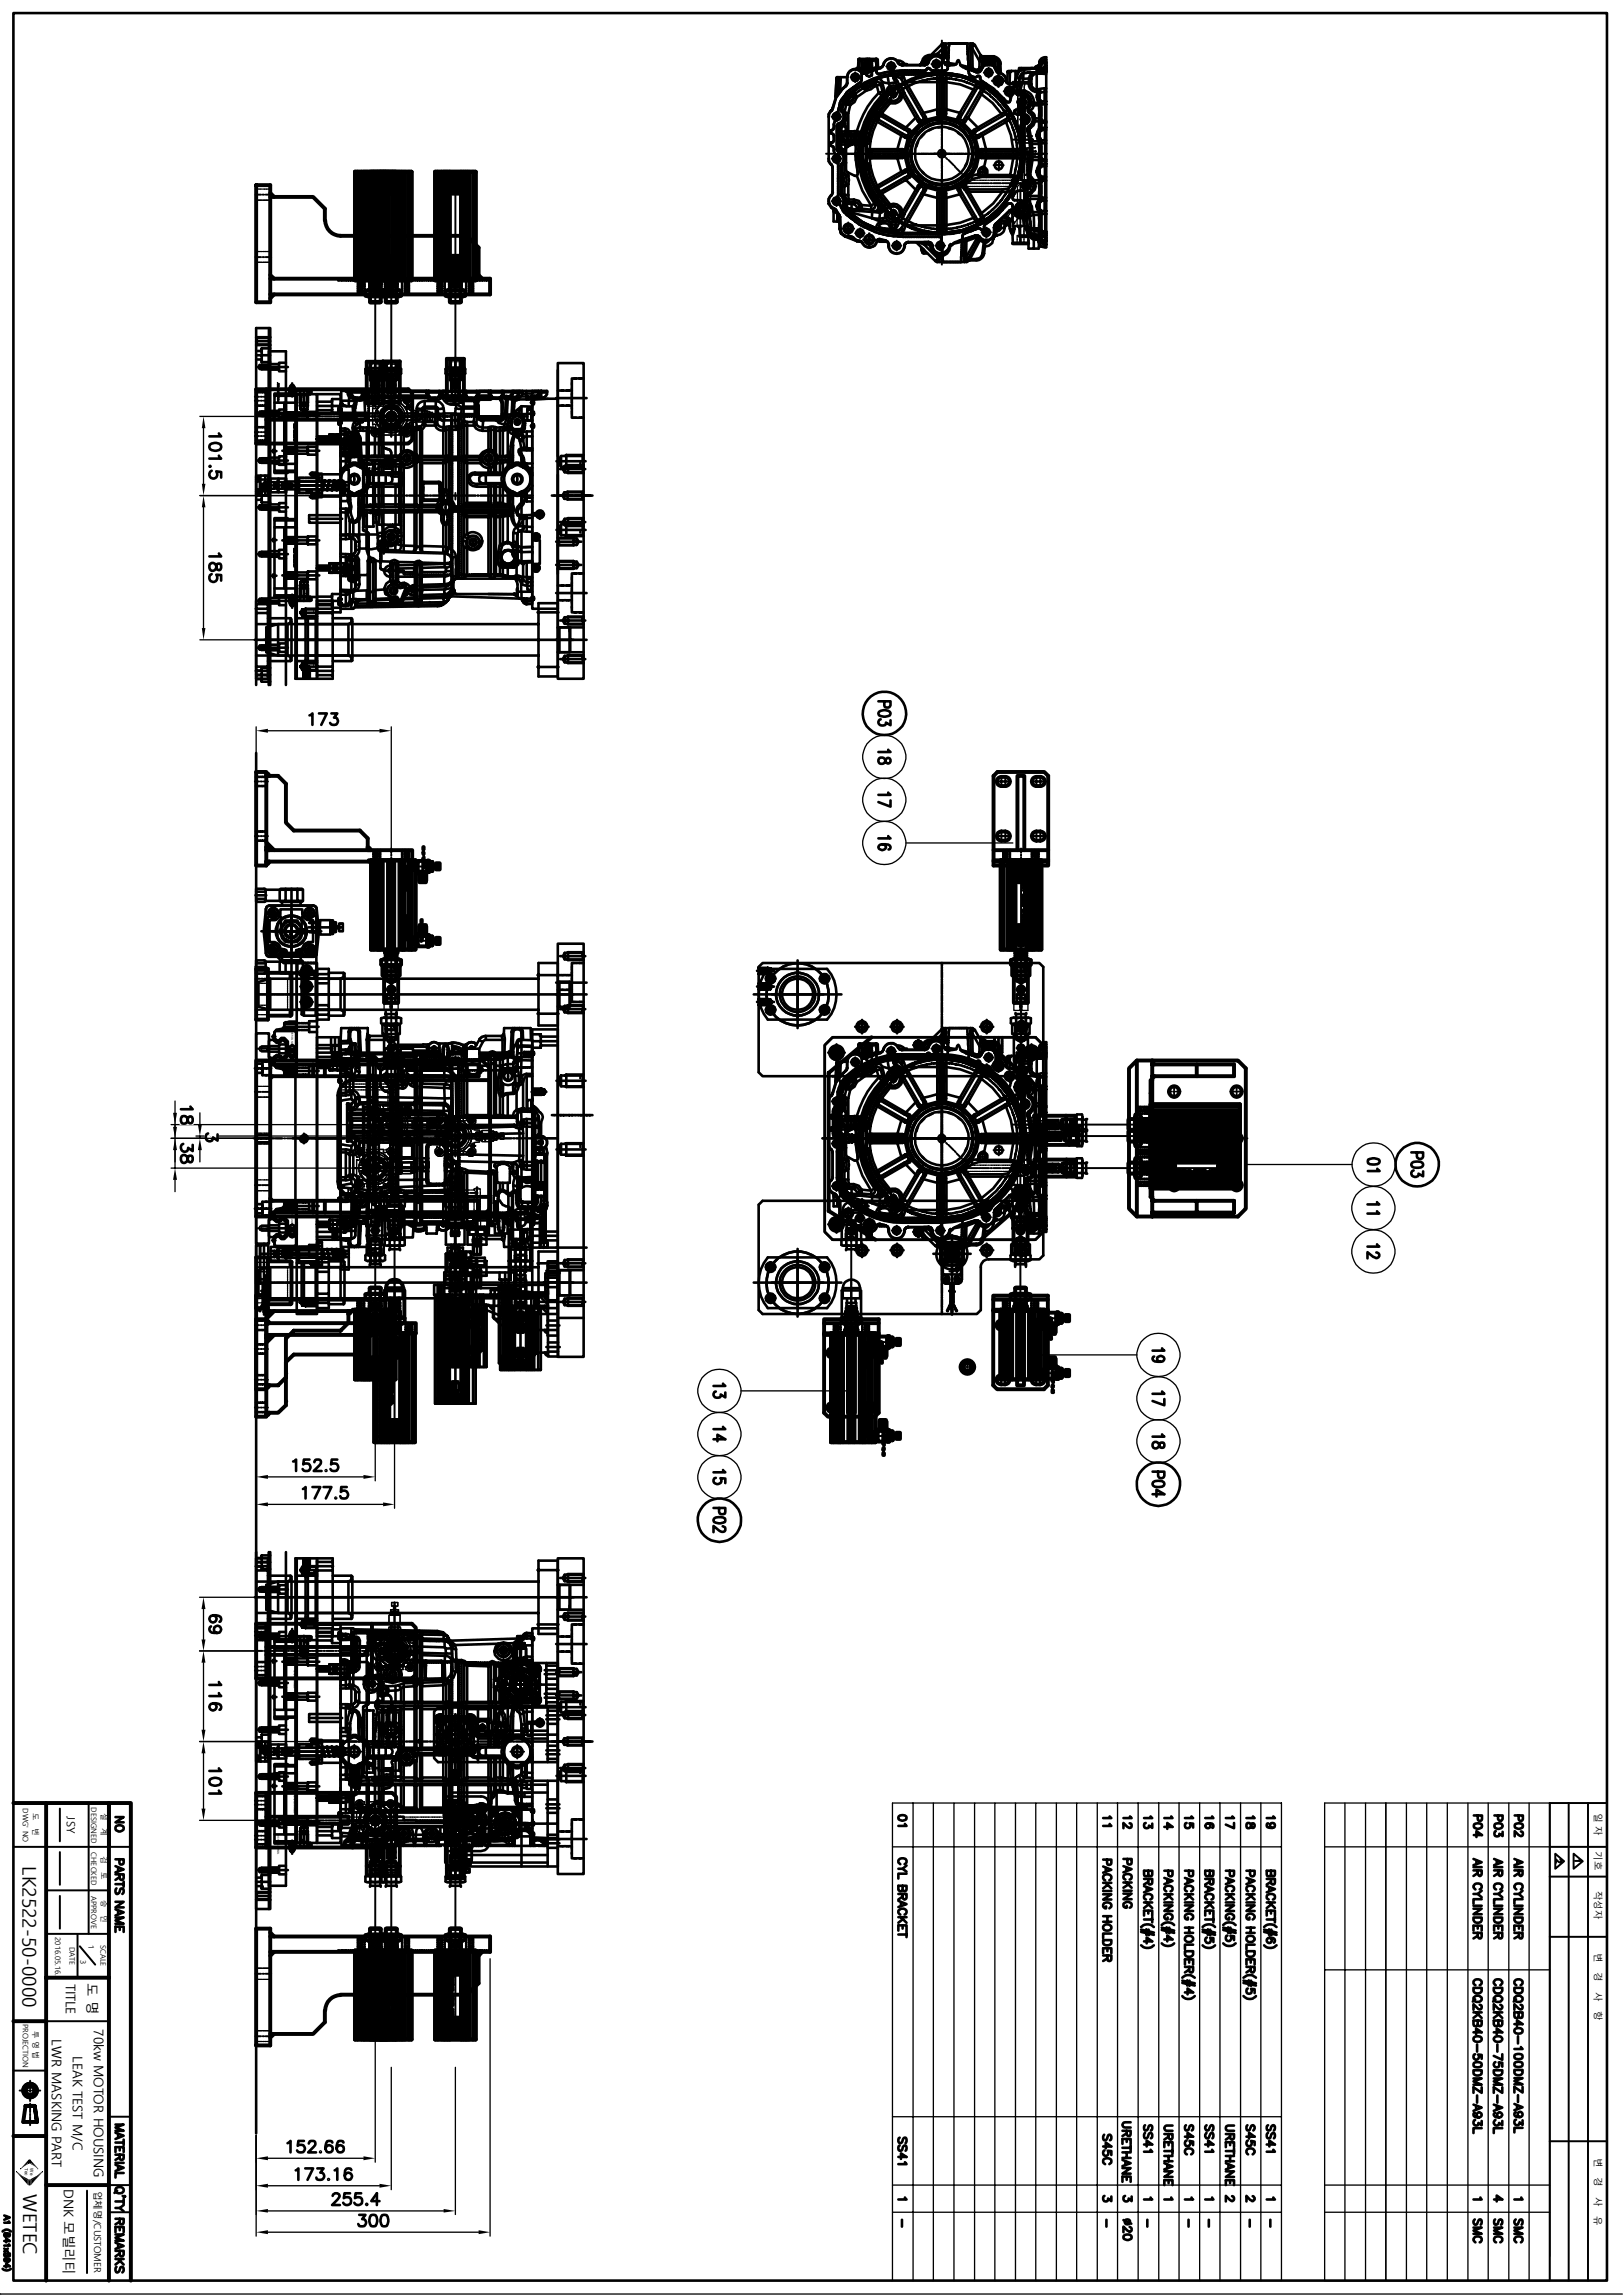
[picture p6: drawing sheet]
<svg xmlns="http://www.w3.org/2000/svg" width="210mm" height="297mm" viewBox="0 0 210 297" stroke-linecap="round" stroke-linejoin="round" font-family="sans-serif">
<defs><g id="words">
<g font-size="2.5">
<text x="2.9" y="241.6" transform="rotate(90 2.9 241.6)">LK2522-50-0000</text>
<text x="3" y="284" transform="rotate(90 3 284)">WETEC</text>
</g>
<g font-size="1.7">
<text x="8.5" y="256.7" transform="rotate(90 8.5 256.7)">TITLE</text>
<text x="11.3" y="256.6" transform="rotate(90 11.3 256.6)">도 명</text>
<text x="6.7" y="263.9" transform="rotate(90 6.7 263.9)">LWR MASKING PART</text>
<text x="12.1" y="262.6" transform="rotate(90 12.1 262.6)">70kw MOTOR HOUSING</text>
<text x="9.4" y="266.1" transform="rotate(90 9.4 266.1)">LEAK TEST M/C</text>
<text x="8.3" y="283.3" transform="rotate(90 8.3 283.3)">DNK 모빌리티</text>
</g>
<text font-size="1.5" x="8.6" y="235.1" transform="rotate(90 8.6 235.1)">JSY</text>
<g font-size="1.2">
<text x="206.3" y="234.6" transform="rotate(90 206.3 234.6)">일 자</text>
<text x="206.3" y="239.6" transform="rotate(90 206.3 239.6)">기호</text>
<text x="206.3" y="244.7" transform="rotate(90 206.3 244.7)">작성자</text>
<text x="206.3" y="252.7" transform="rotate(90 206.3 252.7)">변</text>
<text x="206.3" y="255.3" transform="rotate(90 206.3 255.3)">경</text>
<text x="206.3" y="257.8" transform="rotate(90 206.3 257.8)">사</text>
<text x="206.3" y="260.3" transform="rotate(90 206.3 260.3)">항</text>
<text x="206.3" y="279.2" transform="rotate(90 206.3 279.2)">변</text>
<text x="206.3" y="281.8" transform="rotate(90 206.3 281.8)">경</text>
<text x="12.2" y="283.5" transform="rotate(90 12.2 283.5)">업체명/CUSTOMER</text>
<text x="206.3" y="284.3" transform="rotate(90 206.3 284.3)">사</text>
<text x="206.3" y="286.8" transform="rotate(90 206.3 286.8)">유</text>
</g>
<g font-size="1">
<text x="3" y="234" transform="rotate(90 3 234)">DWG' NO</text>
<text x="11.8" y="233.9" transform="rotate(90 11.8 233.9)">DESIGNED</text>
<text x="4.2" y="234.6" transform="rotate(90 4.2 234.6)">도</text>
<text x="4.2" y="236.6" transform="rotate(90 4.2 236.6)">번</text>
<text x="11.8" y="239.7" transform="rotate(90 11.8 239.7)">CHECKED</text>
<text x="13.1" y="234.6" transform="rotate(90 13.1 234.6)">설</text>
<text x="13.1" y="236.6" transform="rotate(90 13.1 236.6)">계</text>
<text x="11.8" y="245.3" transform="rotate(90 11.8 245.3)">APPROVE</text>
<text x="13.1" y="240.3" transform="rotate(90 13.1 240.3)">검</text>
<text x="13.1" y="242.2" transform="rotate(90 13.1 242.2)">토</text>
<text x="13.1" y="245.9" transform="rotate(90 13.1 245.9)">승</text>
<text x="7.2" y="250.7" transform="rotate(90 7.2 250.7)">2016.05.16.</text>
<text x="9" y="251.9" transform="rotate(90 9 251.9)">DATE</text>
<text x="11.5" y="251.7" transform="rotate(90 11.5 251.7)">1</text>
<text x="13" y="251.7" transform="rotate(90 13 251.7)">SCALE</text>
<text x="13.1" y="247.9" transform="rotate(90 13.1 247.9)">인</text>
<text x="10.4" y="253.7" transform="rotate(90 10.4 253.7)">3</text>
<text x="3" y="261.9" transform="rotate(90 3 261.9)">PROJECTION</text>
<text x="4.2" y="262.8" transform="rotate(90 4.2 262.8)">투 영 법</text>
</g>
<g font-size=".6">
<text x="3.2" y="280.5" transform="rotate(90 3.2 280.5)">Tec</text>
<text x="3.9" y="280.6" transform="rotate(90 3.9 280.6)">We</text>
</g>
<g font-size=".3">
<text x="37.7" y="133.5" transform="rotate(90 37.7 133.5)">HSR25LAUU</text>
<text x="37.7" y="156.7" transform="rotate(90 37.7 156.7)">HSR25LAUU</text>
<text x="38" y="216.1" transform="rotate(90 38 216.1)">HSR25LAUU+820L</text>
<text x="38" y="232.2" transform="rotate(90 38 232.2)">HSR25LAUU+820L</text>
<text x="35.9" y="237.5" transform="rotate(90 35.9 237.5)">HSR25LAUU+820L</text>
</g>
</g></defs>
<g fill="none" stroke="#000" stroke-width=".17">
<path d="M33.1 94.1v5.6M34.7 94.6h14.4M50.6 94.1v16.3M117.3 109.1h13.8M33.1 126.7h.3M33.1 130.7h.3M33.1 130.1h.2M33.1 131.3h.2M33.1 126.1h.2M33.1 127.3h.2M33.4 130.1h.2M33.4 131.3h.2"/>
<path d="M33.4 126.1h.2M33.4 127.3h.2M33.5 126.7h.2M33.5 130.7h.2M33.6 135.5v.5l-.1-.3zM33.6 136h1.1l.1 .1M33.7 130.1h.2M33.7 131.3h.2M33.7 126.1h.2M33.7 127.3h.2M33.8 126.7h.2M33.8 130.7h.2"/>
<path d="M33.9 135.4v.7M34 130.1h.2M34 131.3h.2M34 126.1h.2M34 127.3h.2M34.1 126.7h.2M34.1 130.7h.2M34.2 130.1h.3M34.2 131.3h.3M34.2 126.1h.3M34.2 127.3h.3M34.4 126.7h.1"/>
<path d="M34.4 130.7h.1M34.5 130.1h.2M34.5 131.3h.2M34.5 126.1h.2M34.5 127.3h.2M34.7 126.7h.1M34.7 130.7h.1M34.7 135.5v.5M34.8 135.4l-.1 .1h-1.1M34.9 126.7h.2M34.9 130.7h.2M35.2 126.7h.2"/>
<path d="M35.2 130.7h.2M35.5 126.7h.2M35.5 130.7h.2M35.8 126.7h.2M35.8 130.7h.2M36.1 126.7h.2M36.1 130.7h.2M36.4 126.7h.2M36.4 130.7h.2M36.7 126.7h.2M36.7 130.7h.2M37 126.7h.2"/>
<path d="M37 130.7h.2M37.2 127v.2M37.2 127.3v.2M37.2 127.6v.2M37.2 127.8v.3M37.2 128.1v.3M37.2 128.4v.2M37.2 128.7v.2M37.2 129v.2M37.2 129.3v.2M37.2 129.6v.2M37.2 129.9v.2"/>
<path d="M37.2 130.2v.1M37.2 130.5v.2M37.2 130.7h.1M37.2 126.7v.2M37.3 126.6l-.1 .1M37.4 130.8l.1 .1M37.5 126.4l-.1 .2M37.6 130.9l.1 .1M37.7 126.4h-.1M50.2 139v.4M50.2 138.2v.1M50.2 138.4v.2"/>
<path d="M50.2 138.7v.2M50.2 139.5v.2M50.2 139.8v.2M50.2 139.1h.2M50.5 139.1h.3M50.9 139.1h.1M51 139.4v.2M51 139.7v.2M51 140v.1M51.1 139l-.1 .3M51.1 138.7v.2M51.1 138.2v.1"/>
<path d="M51.1 138.4v.2M109.3 139.9a10.3 10.3 0 0 1 5.7-3h.4l.6-.1 .8-.1h5.1a10.6 10.6 0 0 1 10.5 10.6 10.6 10.6 0 0 1-10.5 10.6h-5.1a10.5 10.5 0 0 1-7.7-3.4 .8 .8 0 0 1 0-.9 1.65 1.65 0 0 0-.5-1.1v-3.5l.1-.2a.95 .95 0 0 0 .4-1 .95 .95 0 0 0-.8-.7l-.2-.3v-2.9a.85 .85 0 0 1 .7-.6 .88 .88 0 0 0-.1-1.5v-.3l.1-.6zM109.5 139.2a9.5 9.5 0 0 1 5.8-2.6l.7-.2h5.9a10.9 10.9 0 0 1 10.9 10.9 10.9 10.9 0 0 1-10.9 10.9h-5.1a10.3 10.3 0 0 1-8-3.6 1.17 1.17 0 0 1 0-1.1l-.5-.9v-3.7l.1-.3a.63 .63 0 0 0 .4-.6 .63 .63 0 0 0-.6-.6l-.2-.2-.2-.4v-2.9a.87 .87 0 0 1 .8-.9 .6 .6 0 0 0-.1-1l-.1-.2v-.5a3.6 3.6 0 0 1 1.1-2.1zM131.7 138.2v.1M131.7 138.4v.2M131.7 138.7v.2M131.7 139v.4zM131.7 139.1h.2M131.7 139.4v.3M131.7 139.7v.3M132 139.1h.2M132.3 139.1h.2"/>
<path d="M132.5 139.1v.3M132.5 139.1v-.1v.3M132.5 139.4v.8M132.5 138.7v.2M132.6 138.4l-.1 .2M132.6 138.2v.1M33.6 158.7v.5l-.1-.2zM33.6 159.2h1.1l.1 .1M33.9 158.6v.7M34.7 158.7v.5M34.8 158.6l-.1 .1h-1.1M44.1 153.8h.1"/>
<path d="M44.1 155h.1M44.1 140.2l.1 .1M44.1 153.8v.1M44.1 154v.2M44.1 154.3v.2M44.1 154.6v.2M44.1 154.9v.1M44.3 141.1h-.2M44.3 153.8h.2M44.3 155h.2M44.4 141.1h.1M44.4 140.3h.1"/>
<path d="M44.6 153.8h.2M44.6 155h.2M44.6 140.3h.2M44.7 141.1h.1M44.9 153.8h.2v.2h.2M44.9 140.3h.2M45 141.1h.1M45.1 153.8h.1M45 153.8h.1M45 154.9l.1 .1M45 154v.2M45 154.3v.2"/>
<path d="M45 154.6v.2M45.1 154.8v.2h-.2M45.1 153.8l-.1 .1M45.1 154v.2M45.1 154.3v.2M45.1 154.6v.2M45.1 154.8h.2M45.2 141.1h.4M45.2 140.3h.4M45.3 154h.3M45.3 154.8h.3M45.6 154h.2"/>
<path d="M45.6 154.8h.2M45.7 141.1h.2M45.7 140.3h.1M45.9 154h.2M45.9 154.8h.2M46 141.1h.1M46 140.3h.1M46.2 140.3h.2M46.2 154h.2M46.2 154.8h.2M46.3 141.1h.1M46.5 140.3h.2"/>
<path d="M46.5 154h.2M46.5 154.8h.2M46.6 141.1h.1M46.8 154h.2M46.8 154.8h.2M46.8 141.1h.2M46.8 140.3h.2M47.1 154h.2M47.1 154.8h.2M47.1 141.1h.2M47.1 140.3h.2M47.4 154h.2"/>
<path d="M47.4 154.8h.2M47.4 140.3h.2M47.4 141.1h.2M47.7 140.3h.2M47.7 154h.1M47.7 154.8h.1M47.7 141.1h.2M48 140.3h.2M48 154.8h.1v.1M48 141.1h.2M48.1 156v.2M48.1 156.3v.2"/>
<path d="M48.1 156.5v.2M48.1 153.8v.2h-.1M48.1 155.6v.3M48.1 151.2v.2M48.1 155v.2M48.1 155.3v.2M48.1 154l.2 .2M48.1 155.7h.2M48.1 151.2a.4 .4 0 0 1 .4-.4 .4 .4 0 0 1 .4 .4M48.1 151.5v.2M48.1 151.8v.2M48.1 152.1v.1"/>
<path d="M48.1 152.4v.1M48.1 152.7v.1M48.1 152.9v.2M48.1 153.2v.2M48.1 153.5v.2M48.1 151.2l.2 .3a.32 .32 0 0 0 .6-.1M48.3 141.1h.2M48.3 140.3h.2M48.3 154.6l-.2 .2M48.4 154.2l.3 .4M48.4 155.7h.3M48.6 141.1h.2"/>
<path d="M48.6 140.3h.1M48.6 150.8h.1l.2 .2v.2M48.6 150.8a.37 .37 0 0 0-.5 .4M48.6 150.8l-.3 .1M48.6 150.8h.2M48.7 154.2l-.3 .4M48.8 151.5l-.2 .1M48.8 154.6l.1 .2M48.8 155.7h.1M48.9 140.3h.1M48.9 141.1h.2M48.9 151.2v.2"/>
<path d="M48.9 151.5v.2M48.9 151.8v.2M48.9 152.1v.1M48.9 152.4v.1M48.9 152.7v.1M48.9 152.9v.2M48.9 153.2v.2M48.9 153.5v.2M48.9 151.2v.1M48.9 153.8v.2h.2M48.9 155.6l.1 .3M48.9 155v.2"/>
<path d="M48.9 155.3v.2M48.9 154l-.1 .2M49 156v.2M49 156.3v.2M49 156.5v.2M49.1 140.3h.2M49.1 141.1h.2M49.1 154.8h-.2v.1M49.2 154h.2M49.2 154.8h.2M49.4 140.3h.2M49.4 141.1h.2"/>
<path d="M49.5 154h.2M49.5 154.8h.2M49.7 140.3h.2M49.7 141.1h.2M49.8 154h.2M49.8 154.8h.2M50 141.1h.2v.1M50.1 154h.2M50.1 154.8h.2M50.2 141.3v.2M50.2 141.6v.2M50.2 141.9v.2"/>
<path d="M50.2 142.2v.2M50.2 142.5v.2M50.2 142.7v.3M50.2 143v.3M50.2 143.3v.2M50.2 143.6v.2M50.2 143.9v.2M50.2 144.2v.2M50.2 144.5v.2M50.2 144.8v.2M50.2 145.1v.1M50.2 140.1v.2h-.2"/>
<path d="M50.2 140.3l.1 .2-.1 .6M50.2 145.4a.42 .42 0 0 0 .4 .5 .42 .42 0 0 0 .4-.5M50.4 154h.1M50.4 154.8h.2M50.7 154h.1M50.7 154.8h.2M50.9 145.2a.66 .66 0 0 1-.7 .3M50.9 145.3l-.1-.1a.42 .42 0 0 0-.6 .3M50.9 154h.2M51 145.4a.39 .39 0 0 1-.3 .5 .39 .39 0 0 1-.5-.4M51 154.8h.2M51 140.3v.1"/>
<path d="M51 140.5v.2M51 140.8v.2M51 141.1v.2M51 141.4v.2M51 141.7v.2M51 141.9v.3M51 142.2v.3M51 142.5v.2M51 142.8v.2M51 143.1v.2M51 143.4v.2M51 143.7v.2"/>
<path d="M51 144v.2M51 144.3v.1M51 144.6v.1M51 144.9v.1M51 145.1v.2M51.2 154h.2M51.3 154.8h.1M51.5 154h.2M51.6 154.8h.1M51.8 154h.2M51.8 154.8h.2M52.1 154h.2"/>
<path d="M52.1 154.8h.2M52.4 154h.2M52.4 154.8h.2M52.7 154h.2M52.7 154.8h.2M53 154h.2M53 154.8h.2M53.3 154h.1M53.3 154.8h.2M53.6 154h.1M53.6 154.8h.2M53.8 154h.2"/>
<path d="M53.8 154.8h.3M54.1 154h.2M54.1 154.8h.2M54.4 154h.2M54.4 154.8h.2M54.7 154h.2M54.7 154.8h.2M55 154h.2M55 154.8h.2M55.3 154h.2M55.3 154.8h.2M55.5 154h.3"/>
<path d="M55.6 154.8h.2M55.8 154h.2M55.9 154.8h.1M56.1 154h.2M56.2 154.8h.1M56.4 154h.2M56.4 154.8h.2M56.7 154h.2M56.7 154.8h.2M57 154h.2M57 154.8h.2M57.3 154h.2"/>
<path d="M57.3 154.8h.2M57.6 154h.2M57.6 154.8h.2M57.9 154h.1M57.9 154.8h.2M58.2 154h.1M58.4 154h.2a.38 .38 0 0 1 .5-.2l.1 .2h.2M58.5 156.9v.2M58.5 157.2v.2M58.5 157.5v.1M58.5 156.5v.3M58.5 156.6h.2"/>
<path d="M58.5 155.1v.1M58.5 155.3v.2M58.5 155.6v.2M58.5 155.9v.2M58.5 156.2v.2M58.5 155l.1 .2 .3 .2 .3-.2 .2-.2M58.6 154.5l.2-.1 .4 .1M58.6 154.5h-.2l-.1 .2 .2 .2-.1-.1h-.2M58.7 153.9l.2-.1 .3 .2a.46 .46 0 0 1-.6 0zM58.8 156.6h.3M58.9 154.1l-.3 .4M58.9 154.1l.3 .4"/>
<path d="M59.2 156.6h.1M59.2 154.5h.3v.3l-.1 .1v-.1h.2M59.3 155.1v.1M59.3 155.3v.2M59.3 155.6v.2M59.3 155.9v.2M59.3 156.2v.2M59.3 156.5l.1 .3M59.4 156.9v.2M59.4 157.2v.2M59.4 157.5v.1M59.5 154h.1"/>
<path d="M59.7 154.8h.2M59.7 154h.2M60 154.8h.2M60 154h.2M60.3 154.8h.2M60.3 154h.2M60.6 154.8h.2M60.6 154h.2M60.9 154.8h.2M60.9 154h.2M61.2 154.8h.1v.2M61.3 158.8v.2"/>
<path d="M61.3 158.2v.2M61.3 158.5v.2M61.3 157.7v.4M61.3 154l.2 .2M61.3 157.9h.2M61.3 153.9h.2M61.3 155.1v.2M61.3 155.4v.2M61.3 155.7v.2M61.3 156v.2M61.3 156.3v.2M61.3 156.5v.3"/>
<path d="M61.3 156.8v.3M61.3 157.1v.2M61.3 157.4v.2M61.5 153.8l-.2 .1v.1h-.1M61.5 157.2l.1 .2v-.2M61.5 156.9v.2M61.5 154.6l-.2 .2M61.6 154.2l.1 .2-.1 .2M61.6 153.8l.1-.1 .2 .1M61.6 157.9h.3M61.6 153.9h.3M61.6 156.6v.2"/>
<path d="M61.6 156.9v.2M61.6 156.6h.5v.2M61.6 156.6l-.1 .2M62 153.8l.1 .1v.2M62 157.9h.1M62 153.9h.1M62.1 156.7v.2h.2h-.2M62.1 157.7l.1 .4M62.1 157.2v.2h-.5M62.1 157.4v.2M62.1 154.1v.2M62.1 154.4v.2"/>
<path d="M62.1 154.7v.2M62.1 155v.2M62.1 155.3v.2M62.1 155.6v.2M62.1 155.9v.2M62.1 156.2v.1M62.1 156.5v.1M62.2 158.2v.2M62.2 158.5v.2M62.2 158.8v.2M62.3 157.2h-.2v.2M62.4 157.2h.2"/>
<path d="M62.6 156.9h-.2M62.7 157.2h.1M62.9 156.9h-.2M62.9 157.2h.2M63.2 156.9h-.3M63.2 157.2h.2M63.4 156.9h-.2M63.5 157.2h.2M63.7 156.9h-.2M63.8 157.2h.2M64 156.9h-.2M64.1 157.2h.2"/>
<path d="M64.3 156.9h-.2M64.4 157.2h.2M64.6 156.9h-.2M64.7 157.2h.2M64.9 156.9h-.2M64.9 157.2h.3M65.2 156.9h-.2M65.2 157.2h.2M65.4 156.9h-.1M65.5 157.2h.2M65.7 156.8h-.2M65.8 157.2h.2"/>
<path d="M66 156.8h-.2M66.1 156.8h.3M66.1 157.2h.3M66.5 157.2h.2M66.5 156.8h.2M66.8 156.8h.2M66.8 157.2h.2M67.1 156.8h.2M67.1 157.2h.2M67.4 156.8h.2M67.4 157.2h.2M67.6 157.2h.3v.3h.1"/>
<path d="M67.9 156.6v.1M67.9 157.1v.1M67.9 157.4h.1M67.9 156.8v.2M67.9 157.1v.2M68.1 157.5h.2M68.3 156.5h-.4v.3h-.2h.2v.2M68.4 157.5h.5M68.4 156.5h.2M68.8 157.4v.1M68.8 156.5v.2M68.8 156.8v.2"/>
<path d="M68.8 157.1v.2M68.9 156.5h-.2M124.5 151l-.1 .2 .1 .1M124.5 151.4l.1 .2zM124.6 150.8l-.1 .1zM124.6 151.4v.2l-.1-.2 .1 .2h.2M124.6 150.8v.2M124.6 151.1v.2M124.8 150.8h-.2l-.1 .1M124.9 151.6h.2M124.9 149.7l.1 .2-.1 .2a.47 .47 0 0 1 .4 .6h-.1a.47 .47 0 0 1-.6-.4l-.2 .2-.1-.1M125 150.8h.1"/>
<path d="M125.2 151.6h.1M125.2 150.8h.2M125.5 151.6h.1M125.5 150.8h.2M125.7 151.6h.2M125.8 150.8h.2M126 151.6h.2M126.1 150.8h.2M126.3 151.6h.2M126.4 150.8h.2M126.6 151.6h.2M126.7 150.8h.2"/>
<path d="M126.9 151.6h.2M127 150.8h.2M127.2 151.6h.2M127.3 150.8h.2M127.5 151.6h.2M127.6 150.8h.1M127.8 151.6h.2M127.8 150.8h.2M128.1 151.6h.1M128.1 150.8h.2M128.4 151.6h.1M128.4 150.8h.2"/>
<path d="M128.6 151.6h.2M128.7 150.8h.2M128.9 151.6h.2M129 150.8h.2M129.2 151.6h.2M129.3 150.8h.2M129.5 151.6h.2M129.6 150.8h.2M129.8 151.6h.2M129.8 150.8h.2M130.1 151.6h.2M130.1 150.8h.2"/>
<path d="M130.3 151.6h.3M130.4 155.4l-.2 .1M130.4 155.4l.1 .1M130.4 150.8h.2M130.5 155.3l-.1 .1M130.6 155.6l.1 .1M130.6 151.6h.3M130.7 155.1l-.1 .1M130.7 155.9l.1 .1M130.7 150.8h.2M130.8 155.8l.1 .1M130.8 155.9l-.1 .1"/>
<path d="M130.9 154.9l-.2 .1M130.9 151.6h.2M131 155.7l-.1 .1M131 150.8h.2M131 156l.1 .1M131.1 156.7h.2M131.1 154.6l-.2 .2M131.1 155.4l-.1 .2M131.2 154.4l-.1 .2M131.2 156.1l.1 .1M131.2 151.6h.2M131.3 150.8h.2"/>
<path d="M131.4 155.2l-.2 .2M131.4 156.1l-.1 .3M131.4 145.4l.1 .2M131.5 145.1h-.1v.2M131.5 154.3l.2 .4M131.5 155l-.1 .2M131.5 151.6h.2M131.5 145.7l.1 .2h.1M131.6 150.8h.2M131.6 154.4a.45 .45 0 0 1 .4-.4 .45 .45 0 0 1 .5 .4l-.1 .2-.3 .2 .1 .1M131.6 140.7l.1 .2M131.6 156v.2"/>
<path d="M131.6 156.3v.2M131.6 158.2v.2M131.6 158.5v.2M131.6 156.5v.2h-.2M131.6 158.8v.2M131.6 145.1h.1M131.7 156.7h.2M131.7 155.5l-.1 .4-.1 .1M131.7 140.4l-.1 .2M131.7 155.7h.2M131.7 154.4v.1M131.7 154.2v.4"/>
<path d="M131.7 151.6v.2M131.7 151.9v.2M131.7 152.2v.2M131.7 152.4v.3M131.7 152.7v.3M131.7 153v.2M131.7 153.3v.2M131.7 153.6v.2M131.7 153.9v.2M131.7 154.7v.2M131.7 155v.2M131.7 155.2v.2"/>
<path d="M131.7 141l.1 .1M131.7 154.3v.1M131.7 145.1l.2 .2M131.7 140v.2M131.7 140.3v.2M131.7 140.6v.2M131.7 140.9v.2M131.7 141.2v.2M131.7 141.5v.1M131.7 141.8v.1M131.7 142v.2M131.7 142.3v.2"/>
<path d="M131.7 142.6v.2M131.7 142.9v.2M131.7 143.2v.2M131.7 143.5v.2M131.7 143.8v.2M131.7 144.1v.2M131.7 144.4v.2M131.7 144.7v.1M131.7 144.9v.2M131.7 154.8l-.1 .1M131.7 154.6l.1 .1 .1-.1M131.8 154.1l-.1 .1"/>
<path d="M131.8 155.7l-.1 .1M131.8 154l-.2 .4-.2-.1h-.1M131.8 154.7l.3 .1M131.8 151.4l-.1 .2M131.8 145.9h.2M131.9 150.8h.2M131.9 157.9h-.3v.2M131.9 140.2l-.2 .1M131.9 140.6v.2M131.9 151.3l.1-.1 .2 .1M131.9 141.1l.2 .1M131.9 140.9l.1 .1"/>
<path d="M132 156.7h.2M132 155.7h.2M132 157.9h.2M132 145.4l.1 .1 .2-.1M132 155.4l-.1 .2M132 140.3l-.1 .2M132 153.8l-.1 .2M132.1 154.3l-.1 .2M132.1 140.3l.4 .1M132.1 145.9h.2M132.2 140.2h-.2M132.2 150.8h.1"/>
<path d="M132.2 155.2l-.2 .2M132.2 153.6l-.1 .1M132.2 156.7h.3M132.2 154.8v.1l.1 .1-.1 .2M132.2 157.9h.3v.2M132.2 140.2l.2 .1M132.2 155.7h.3M132.2 147h.2M132.3 154.1l-.1 .2M132.3 151.4l.2 .2M132.3 147.1v.2h.2M132.3 154.1l.2-.2v.2"/>
<path d="M132.3 154.1l.1 .1M132.4 141.1l-.2 .1M132.4 154.6l-.1 .1M132.4 145.9l.4 .1M132.4 153.4l-.1 .1M132.4 154.3v.2M132.5 155.5v.4M132.5 154.2v.4M132.5 154.7v.2M132.5 155v.2M132.5 155.2v.2M132.5 151.9v.2"/>
<path d="M132.5 152.2v.2M132.5 152.4v.3M132.5 152.7v.3M132.5 153v.2M132.5 153.3v.2M132.5 153.6v.2M132.5 140.6v.2M132.5 140.9v.2M132.5 141.2v.2M132.5 141.5v.2M132.5 141.8v.2M132.5 142v.3"/>
<path d="M132.5 142.3v.3M132.5 142.6v.3M132.5 142.9v.3M132.5 143.2v.2M132.5 143.5v.2M132.5 143.8v.2M132.5 144.1v.2M132.5 144.4v.2M132.5 144.7v.2M132.5 154.5v-.1v.1M132.5 146.8h-.2v.3M132.5 140.3v.1a.38 .38 0 0 1 0 .6v.1"/>
<path d="M132.5 141l-.4 .1M132.5 144.9v.2M132.5 156v.2M132.5 156.3v.2M132.5 157.3v.2M132.5 157.6v.2M132.5 157.9v.1M132.5 158.2v.2M132.5 158.5v.2M132.5 156.5v.2h.2M132.5 158.8v.2M132.5 145.1l-.2 .2"/>
<path d="M132.5 147h.2M132.5 156.9v.3v-.2M132.5 147.3h.3M132.5 156.9v.1M132.5 146.8h.3M132.5 157h.3M132.5 150.3v2.9v.1M132.5 147.7v.2M132.5 148v.2M132.5 148.3v.1M132.5 148.5v.2M132.5 148.8v.2"/>
<path d="M132.5 149.1v.2M132.5 149.4v.2M132.5 149.7v.2M132.5 150v.2h.3M132.5 153.4v.2M132.5 153.7v.2M132.5 154v.2M132.5 154.3v.2M132.5 154.6v.2M132.5 154.9v.2M132.5 155.4v.3M132.5 155.7v.3"/>
<path d="M132.5 156v.3M132.5 156.6v.2M132.6 140.5l-.1-.2v.2M132.6 140.6v.2M132.6 154.3l-.1 .1M132.6 153.7l-.1 .1M132.6 150.1l-.1 .2M132.6 145.1v.2M132.6 145.4v.2M132.6 145.7v.2M132.7 150.8v.2M132.7 151.1v.2"/>
<path d="M132.7 151.4v.2M132.7 154.1l-.1 .1M132.7 147.3l-.2 .3M132.7 153.2h-.2v.1M132.8 153.8l-.1 .2M132.8 147.5h.3M132.8 147.8v.2M132.8 148.1v.2M132.8 148.4v.1M132.8 148.6v.2M132.8 148.9v.2M132.8 149.2v.2"/>
<path d="M132.8 149.5v.2M132.8 147h.2M132.8 147.3v.4M132.8 149.8v.2l-.1 .1M132.8 157h.5M132.8 145.1h-.3M132.8 146.8v.2M132.8 147.1v.2M132.8 153.2l.2 .1M132.8 150h.1M132.8 153.5l-.1 .1M132.8 150.7l-.3 .1"/>
<path d="M132.8 151.6h-.3v.2M132.8 147.3h.2M132.8 156.7h.3M132.9 150.2h.2M132.9 157h.2M132.9 146h.2M132.9 145.1h.2M132.9 153.5l-.1 .2M132.9 158h.1M132.9 146.6h-.1v.2h-.2M132.9 151.6h.2M133 153.3l-.1 .1"/>
<path d="M133 147.3v.2M133 147.6v.1M133 147.9v.1M133 148.1v.2M133 148.4v.2M133 148.7v.2M133 149v.2M133 149.3v.2M133 149.6v.2M133 149.9v.2M133 150.2v.2M133 150.5v.1"/>
<path d="M133 150.7v.2M133 151v.2M133 151.3v.2M133 151.6v.2M133 151.9v.2M133 152.2v.2M133 152.5v.2M133 152.7v.3M133 153v.2M133 153.3v.2M133 153.6v.2M133 153.9v.2"/>
<path d="M133 154.2v.2M133 154.5v.2M133 154.8v.2M133 155.1v.1M133 155.4v.1M133 155.6v.2M133 155.9v.2M133 156.2v.2M133 156.5v.2M133 156.8v.2M133 157.1v.2M133 157.4v.2"/>
<path d="M133 157.6v.3M133 157.9v.2M133 147v.2M133 147l.1 .2M133 147l-.2 .2M133 150h.1M133 146.9v.2M133.1 147h.2M133.1 147.8v.2M133.1 148.1v.2M133.1 148.4v.1M133.1 148.6v.2"/>
<path d="M133.1 148.9v.2M133.1 149.2v.2M133.1 149.5v.2M133.1 149.8v.2l.1 .1M133.1 147.3h.1M133.1 150.7h-.2M133.2 147.3l.1 .3M133.2 146h.1M133.2 145.1h.1M133.2 146.6h-.2v.2h-.2M133.2 147.5h-.1v.2M133.2 150.7h.2"/>
<path d="M133.2 151.6h.2M133.3 146.6h.2M133.3 150.1v.1h-.2M133.3 147.5h.2M133.3 156.9l.1 .3zM133.3 147.7v.2M133.3 148v.2M133.3 148.3v.1M133.3 148.5v.2M133.3 148.8v.2M133.3 149.1v.2M133.3 149.4v.2"/>
<path d="M133.3 149.7v.2M133.3 150v6.8M133.4 147h.2M133.4 157.3v.2M133.4 157.6v.2M133.4 157.9v.1M133.4 146h.2M133.4 145.1h.2M133.5 150.7h.2M133.5 151.6h.2M133.6 147.5h.2M133.6 145.5v.1"/>
<path d="M133.6 147h.3M133.8 146.6h-.2M133.8 146.6h.2M133.9 147.5h.1M133.9 147h.2M134 146.9v.2M161.2 150.7h13.7M33.1 164h.3M33.1 168h.3M33.1 167.4h.2M33.1 168.6h.2M33.1 163.4h.2"/>
<path d="M33.1 164.6h.2M33.4 167.4h.2M33.4 168.6h.2M33.4 163.4h.2M33.4 164.6h.2M33.5 164h.2M33.5 168h.2M33.7 167.4h.2M33.7 168.6h.2M33.7 163.4h.2M33.7 164.6h.2M33.8 164h.2"/>
<path d="M33.8 168h.2M34 167.4h.2M34 168.6h.2M34 163.4h.2M34 164.6h.2M34.1 164h.2M34.1 168h.2M34.2 167.4h.3M34.2 168.6h.3M34.2 163.4h.3M34.2 164.6h.3M34.4 164h.1"/>
<path d="M34.4 168h.1M34.5 167.4h.2M34.5 168.6h.2M34.5 163.4h.2M34.5 164.6h.2M34.7 164h.1M34.7 168h.1M34.9 164h.2M34.9 168h.2M35.2 164h.2M35.2 168h.2M35.5 164h.2"/>
<path d="M35.5 168h.2M35.8 164h.2M35.8 168h.2M36.1 164h.2M36.1 168h.2M36.4 164h.2M36.4 168h.2M36.7 164h.2M36.7 168h.2M37 164h.2M37 168h.2M37.2 164.3v.2"/>
<path d="M37.2 164.6v.2M37.2 164.9v.2M37.2 165.2v.2M37.2 165.5v.2M37.2 165.8v.1M37.2 166.1v.1M37.2 166.3v.2M37.2 166.6v.2M37.2 166.9v.2M37.2 167.2v.2M37.2 167.5v.2M37.2 167.8v.2"/>
<path d="M37.2 164v.2M37.2 168l.1 .1M37.3 164h-.1M37.4 168.1l.1 .1M37.5 163.8l-.1 .1M37.6 168.3h.1M37.7 163.7h-.1M133.3 175.3h13.8M95.9 180h13.8M44.1 234.9h.1M44.1 234.9v.2M44.1 235.2v.2"/>
<path d="M44.1 235.5v.2M44.1 235.8v.2M44.1 236.1v.1M44.2 236.2h-.1M44.3 234.9h.2M44.3 236.2h.2M44.6 234.9h.2M44.6 236.2h.2M44.9 234.9h.1l.1 .3h.1M45 235.2v.2M45 235.5v.1M45 235.8v.2"/>
<path d="M45 236.1v.1M45 235.8h.1M45.1 235.6l-.1 .1M45.1 235l-.1 .1M45.1 235.4l-.1 .3M45.1 235.2v.1M45.1 235.8v.2M45.2 236h-.1l-.1 .2h-.1M45.3 236h.2M45.3 235.2h.2M45.6 236h.2M45.6 235.2h.2"/>
<path d="M45.8 236h.3M45.8 235.2h.3M46.1 236h.2M46.1 235.2h.2M46.4 236h.2M46.4 235.2h.2M46.7 236h.2M46.7 235.2h.2M47 236h.2M47 235.2h.2M47.3 236h.2M47.3 235.2h.2"/>
<path d="M47.5 237.2h.3M47.6 236h.2M47.6 235.2h.2M47.9 237.2h.1M47.9 236h.1M47.9 235.2h.1M48.1 236.4v.2M48.1 236.7v.2M48.1 237v.2M48.1 235.6l.1 .2 .1 .1M48.1 235.6l.1 .1M48.1 236.2v.1"/>
<path d="M48.1 236h.2M48.1 235.2h.2M48.2 237.2h.1M48.2 235.5l-.1 .1M48.2 235.8h.1M48.3 235.3l-.1 .1M48.3 235.2l-.2 .4M48.4 230.5v.1M48.4 230.7l.1 .2M48.4 235.2h.3M48.4 236h.2M48.4 235.9h.2"/>
<path d="M48.4 235.2h.2M48.5 237.2h.1M48.5 231v.1h.1M48.6 230.1h-.3v.3M48.6 230.1h.3M48.7 231.1h.2M48.7 237.2h.2M48.8 235.2l.1 .2v.2M48.8 236h.1M48.8 235.2h.2M48.8 235.3l.1 .1M48.9 235.8h-.1"/>
<path d="M48.9 235.5v.1M48.9 230.1h.2M48.9 235.6l-.1 .3M48.9 235.6v.1M49 236.2v.1M49 236.4v.2M49 231.1h.2M49 236.7v.2M49 237v.2h.2M49 236h.2M49.1 235.2h.2M49.2 230.1h.2"/>
<path d="M49.3 231.1h.2M49.3 237.2h.3M49.3 236h.2M49.4 235.2h.2M49.5 230.1h.2M49.6 231.1h.2M49.6 237.2h.3M49.6 236h.2M49.7 235.2h.2M49.8 230.1h.2M49.9 231.1h.2M49.9 236h.2"/>
<path d="M50 235.2h.2M50 237.2h.1M50.2 236.1v.2M50.2 236.4v.2M50.2 236.7v.2M50.2 237v.2M50.2 236h.2M50.2 235.2h.3M50.2 237.2h.2M50.3 230.1h-.2l.4 .1M50.3 230.2v.2M50.3 230.5v.3"/>
<path d="M50.3 230.9v.2M50.5 231.1h-.3M50.5 236h.2M50.5 237.2h.2M50.5 235.2h.3M50.5 230.2l.3-.1-.1 .3M50.5 231.1h.3M50.7 230.5v.3M50.7 230.9v.2M50.8 236h.2M50.8 237.2h.2M50.8 235.2h.2"/>
<path d="M51.1 236.1v.2M51.1 236.4v.2M51.1 236.7v.2M51.1 236h.2M51.1 237v.2h.2M51.1 235.2h.2M51.4 236h.1M51.4 237.2h.2M51.4 235.2h.2M51.6 236h.2M51.7 235.2h.2M51.9 236h.2"/>
<path d="M52 235.2h.2M52.2 236h.2M52.3 235.2h.2M52.5 236h.2M52.6 235.2h.1M52.8 236h.2M52.9 235.2h.1M53.1 236h.2M53.1 235.2h.2M53.4 236h.2M53.4 235.2h.2M53.6 236h.2"/>
<path d="M53.7 235.2h.2M53.9 236h.2M54 235.2h.2M54.2 236h.2M54.3 235.2h.2M54.5 236h.2M54.6 235.2h.2M54.8 236h.2M54.9 235.2h.2M55.1 236h.2M55.2 235.2h.2M55.4 236h.2"/>
<path d="M55.5 235.2h.1M55.7 236h.2M55.8 235.2h.1M56 236h.1M56 235.2h.2M56.3 236h.1M56.3 235.2h.2M56.5 236h.2M56.6 235.2h.2M56.8 236h.2M56.9 235.2h.2M57.1 236h.2"/>
<path d="M57.2 235.2h.2M57.4 236h.2M57.5 235.2h.2M57.7 236h.2M57.7 235.2h.3M57.9 237.5h.3M58 236h.2M58 235.2h.3M58.3 237.5h.1M58.3 236h.2M58.5 236.9v.1M58.5 237.1v.2"/>
<path d="M58.5 237.4v.1M58.5 236l.3 .1a.39 .39 0 0 0-.2 .5 .39 .39 0 0 0 .6 .2 .39 .39 0 0 0 0-.6l-.2-.1 .1-.1h.2M58.5 237.5h.2M58.6 236.8l.3 .1M58.7 235.2h.2M58.7 234.9l-.2 .2 .2-.2-.2 .2h.3l-.1 .1h-.4M58.8 236.5a.15 .15 0 0 0 .1 .1 .15 .15 0 0 0 .2-.1M58.8 236.1h.3M58.8 235.1h.3M58.8 237.5h.2M58.8 234.8h.3zM58.9 235.2l-.4 .6v.1l.3 .2a.41 .41 0 0 0-.3 .4 .41 .41 0 0 0 .4 .4"/>
<path d="M58.9 235.2l.4 .6v.1l-.3 .2a.41 .41 0 0 1 .3 .4 .41 .41 0 0 1-.4 .4M58.9 236.3l.2 .1M58.9 236.3l-.1 .1M58.9 234.8v.1M58.9 236.1v.2M58.9 234.9h.1M58.9 234.9h-.1M59.1 237.5h.2M59.1 234.9l.3 .2-.3-.2 .3 .2h-.3l.1 .1h.4M59.2 235.2h-.3M59.2 235.6h.2M59.4 236.5v.2"/>
<path d="M59.4 236.8v.2M59.4 237.1v.1M59.4 237.4v.1h.2M59.4 236h.2M59.4 235.6h.2M59.6 235.2h.4M59.7 237.5h.2M59.7 235.6h.2M60 236h-.3M60.1 236h.2M60.2 235.2h.1M60.4 236h.2"/>
<path d="M60.5 235.2h.1M60.7 235.2h.2M60.7 236h.2M61 235.2h.2M61 236h.2M61.3 236h.2M61.3 235.2h.2M61.4 235.4v.3M61.6 235.2a.34 .34 0 0 0-.3 .4 .34 .34 0 0 0 .3 .3M61.6 235.2a.42 .42 0 0 1 .5 .4 .42 .42 0 0 1-.5 .4M61.6 235.2a.38 .38 0 0 1 .5 .4 .38 .38 0 0 1-.5 .3M118.2 233.3v61.8"/>
<path d="M120.8 233.3h-5.3v61.8M120.8 239h-5.3M123.4 233.3h-2.6v61.8M126.1 233.3h-2.7v61.8M128.7 233.3h-2.6v61.8M131.4 233.3h-2.7v61.8M134 233.3h-2.6v61.8M136.7 233.3h-2.7v61.8M139.3 233.3h-2.6v61.8M139.3 239h26.5M142 233.3h23.8v61.8M142 233.3h-2.7v61.8"/>
<path d="M142 233.3v61.8M144.6 233.3v61.8M147.3 233.3v61.8M149.9 233.3v61.8M152.6 233.3v61.8M155.2 233.3v61.8M157.9 233.3v61.8M160.5 233.3v61.8M163.2 233.3v61.8M171.4 233.3h29.1v61.8h-21.2v-61.8v61.8h-7.9zM171.4 239h29.1M174 233.3v61.8"/>
<path d="M176.7 233.3v61.8M182 233.3v61.8M184.6 233.3v61.8M187.3 233.3v61.8M189.9 233.3v61.8M192.6 233.3v61.8M195.2 233.3v61.8M197.9 233.3v61.8M200.5 233.3v58.7M171.4 254.9h29.1M120.8 273.9h-5.3M139.3 273.9h26.5"/>
<path d="M0 296.9h209.9M120.8 286.3h-5.3M120.8 282.8h-5.3M139.3 286.3h26.5M139.3 282.8h26.5M171.4 286.3h29.1M171.4 282.8h29.1"/>
<circle cx="50.6" cy="53.9" r=".37"/>
<circle cx="114.4" cy="98" r="2.8"/>
<circle cx="114.4" cy="109.1" r="2.8"/>
<circle cx="114.4" cy="103.5" r="2.8"/>
<circle cx="124.8" cy="151" r=".11"/>
<circle cx="132.1" cy="154.4" r=".65"/>
<circle cx="132.1" cy="154.4" r=".96"/>
<circle cx="132.2" cy="140.7" r=".97"/>
<circle cx="132.2" cy="140.7" r=".63"/>
<circle cx="177.7" cy="156.3" r="2.8"/>
<circle cx="177.7" cy="150.7" r="2.8"/>
<circle cx="93.1" cy="180" r="2.8"/>
<circle cx="149.9" cy="175.3" r="2.8"/>
<circle cx="177.7" cy="162" r="2.8"/>
<circle cx="93.1" cy="185.6" r="2.8"/>
<circle cx="93.1" cy="191.2" r="2.8"/>
<circle cx="149.9" cy="186.5" r="2.8"/>
<circle cx="149.9" cy="181" r="2.8"/>
</g>
<g fill="none" stroke="#000" stroke-width=".34">
<path d="M1.7 1.7h206.2v293.4h-206.2zM33.1 43.6h1.9l-.1 .1h-1.7zM33.1 44.2h1.9M33.1 46.5h.8M33.1 45.4h.8M33.1 46h1.9M33.2 43.7v.9l-.1 .1h1.9l-.1-.1h-1.7M33.2 59.6h4.1M33.2 53.6h4.1M33.2 47.5h4.1M33.6 59.4v.5l-.1-.3zM33.6 59.9h1.2h-1"/>
<path d="M33.6 59.4l1.2-.1-1 .1M33.6 53.3v.5l-.1-.2zM33.6 53.8h1.2h-1M33.6 53.3h1.2h-1M33.6 47.2v.6l-.1-.3zM33.6 47.8h1.2h-1M33.6 47.2h1.2h-1M33.9 47.2v.6M33.9 53.3v.5M33.9 59.3v.6M34.7 47.2v.6M34.7 53.3v.5"/>
<path d="M34.7 59.4v.5M34.8 42.5v46.1v-43.1h2.2v43.1M34.8 47.8h1.3M34.8 47.1h1.3M34.8 53.9h1.3M34.8 53.2h1.3M34.8 59.9h1.3M34.8 59.2h1.3M34.9 43.7v.9M35 45.1h-1.1v1.8h1.1M35.1 53.7h.7M35.1 58.4h.7"/>
<path d="M35.4 53.6v.3M35.4 58.2v.3M35.5 52.1h2.9v7.9h-2.9zM35.5 58.2l-.2 .1v.2h.2M35.5 53.6h-.2l.1 .3h.1M35.5 52.1v-.9h2.8v.9M35.5 51.2v-.1h2.8v.1M35.5 51.1v-.2h1.7l.1 .2M36.5 53.8h4.8M36.5 58.3h4.8M36.8 52.1v7.9M36.8 54.2h3"/>
<path d="M36.8 53.4h3M36.8 58.7h3M36.8 57.9h3M36.8 54.1h1.6M36.8 53.5h1.6M36.8 58.7h1.6M36.8 58h1.6M37 46.9h-.9v1.1h.9M37 53h-.9v1.1h.9M37 59.1h-.9v1.1h.9M37.3 51l.9-.1 .1 .2h-1zM37.5 50.9h.6"/>
<path d="M37.5 50.2l-.1 .2v.5M37.5 50.5l.3 .1 .3-.1M37.5 50.1a.29 .29 0 0 0 .3 .4 .29 .29 0 0 0 .3-.4M37.5 50.1v.4l.3 .2 .3-.2v-.4M37.6 51v.1M37.8 49.6v1.7M38.1 51v.1M38.1 50.2l.1 .3v.4M38.3 50.9l.2 .1 .3-.1M38.3 50.6l.2-.1h1.6l.2 .1h-.5M38.3 50.9l.2 .1h1.6l.2-.1M38.3 50.6h.5"/>
<path d="M38.3 50.6v.3M38.4 51v36.8M38.8 52.5v-1.5l.1 .1h.9v-.1v1.5M38.8 52.5h1M38.8 52.5l.1 .2M38.8 50.6h1M38.8 50.9l.5 .1 .5-.1M38.8 51.1h1M38.8 52.1h1v.1h-.9zM38.8 50.6v.3M38.9 51v2M38.9 53l.4 .2"/>
<path d="M38.9 53h.9M39.3 50.5v2.7M39.8 53l-.5 .2M39.8 51v2M39.8 51.1h.1M39.8 50.6v.3M39.8 50.9l.2 .1 .3-.1M39.8 52.5v.2M40.3 50.6v.3M41 57.8h-1.2v1h1.2M41 53.3h-1.2v1h1.2M41 53.3v1.1"/>
<path d="M41 57.8v1.1M41 52.5h3.1M41 52h2M41 53.1h2M41 56.5h1.6M41 57.2h1.6M42.6 56.3l.5-.1v1.2l-.5-.1M42.6 56.2a5.4 5.4 0 0 1 2.9 .3l.2 .1v.4l-.2 .1a6.2 6.2 0 0 1-2.9 .3zM42.8 56.2v.1M42.8 57.3v.1M43.1 56.8a.3 .3 0 0 1 .3-.3 .3 .3 0 0 1 .2 .3 .3 .3 0 0 1-.3 .3M43.1 57.3h.5"/>
<path d="M43.1 56.3h.5M43.3 56.6v.1v-.1M43.3 56.4v.8M43.4 56.7h.1M43.6 56.2v1.2M43.8 53.3h.3M43.8 53a.25 .25 0 0 1 .4 .2 .19 .19 0 0 1-.2 .1 .19 .19 0 0 1-.2-.2 .19 .19 0 0 1 .3-.1M43.8 54.6h.3M43.8 53.2h.2a.17 .17 0 0 1 .1 .3 .17 .17 0 0 1-.2 0 .17 .17 0 0 1 .1-.3h.1M43.8 53.1h.3M43.8 54.7h.3M43.8 53.4h.4"/>
<path d="M43.8 53.1h.4M43.8 54.7h.4M43.8 52.9h.4M43.8 54.6h.4M44 52.7v.9M44 54.4v.5M44 53.9h.1M44 53.7h.1M44.1 51.6h-1.1v1.8h1.1M44.1 54.4h-.3v.5h.3M44.1 52.8l-.3-.1v.9h.3M44.1 58.7v-.1l.1 .1"/>
<path d="M44.1 57.9v.7l.1 .1M44.1 57.9l.4 .1M44.1 53.7l.2 .1M44.1 52.4v3.4h.5M44.1 57.3v.6M44.1 59v.7M44.1 55.5h.5M44.1 59l.6 .1M44.1 57.6h.1M44.2 51.9a.84 .84 0 0 0 1 .7h.4M44.2 57.4l-.1 .2M44.2 57.5l-.1 .1"/>
<path d="M44.2 58.7h.2M44.2 58.7v.1M44.2 57.5v.1l.3 .1M44.2 57.4l.2 .1M44.2 57.5h.2M44.2 57.4v.1M44.2 58.7h.1M44.2 58.8l-.1-.1v.2M44.2 57.4h-.1M44.2 57.4h.1M44.2 58.8v.1h.3M44.2 58.8l.2 .1"/>
<path d="M44.3 52.3h-.2v.1M44.4 57.2l-.3 .1M44.4 59h.6l.2 .1 .1 .2M44.4 59l-.3-.1v.1M44.4 57.2l-.2 .2M44.4 57.2l.1 .1M44.4 52.3l-.3 .1M44.4 53.8h.2M44.4 57.2h.1M44.4 58.9v.1M44.4 57.2h.8M44.4 58.9h.6"/>
<path d="M44.4 57.2h.9M44.4 58.7l.1 .2M44.4 57.5l.1 .2M44.4 58.7l1-.1v.1h-1M44.4 58.7h.1M44.4 57.5h1M44.5 58.2l-.4 .1M44.5 58.2v.3M44.5 58.2h.1M44.5 57.7v.3h.1M44.5 58.5h-.3v.2M44.5 57.3l-.1 .1h1"/>
<path d="M44.5 58.5l-.1 .2M44.5 58.9h.5M44.6 56.8h.2M44.6 56.8h-.5v.3M44.6 57.1h-.5v.2M44.6 56.8v.3M44.6 55.8l.2 .1 .1 .2M44.6 55.5v.3M44.6 55.5a.61 .61 0 0 1 .7 .4M44.6 55.8h-.5v1M44.6 57.7v.3M44.6 58.2v.3h.6"/>
<path d="M44.6 58h.7a.11 .11 0 0 0 .2 0 .11 .11 0 0 0-.1-.1l-.2-.2v.4l-.6 .1M44.6 55.8v1M44.7 53.8h.2M44.7 54v.3l-.6 .1M44.7 59.7h-.6v1.3M44.7 59.1v.6M44.7 59.7v.6l.1-.1M44.7 50.7h1.2M44.7 59.7h.1M44.7 59.1h.3M44.8 52.5l-.7 .1M44.8 59.7v.5"/>
<path d="M44.8 56.7l.1 .2 .2 .1M44.8 56.8l.2 .2h.1l-.5 .1M44.9 56.3a.29 .29 0 0 0 .2 .3 .29 .29 0 0 0 .3 0M44.9 56.3l.1 .2M44.9 56.1v.2M44.9 56.3l-.1 .4M44.9 56.1h.1M45 53.8h.1M45 50.8v.3l.2 .2M45 59.1v-.2l.1 .1 .2 .3M45 50.6v.2M45 59.1l-.2 .6"/>
<path d="M45 59.1a.23 .23 0 0 1 .2 .3M45 58.9h.1l.2 .3M45 56.5h.1M45 56.5l-.1-.2 .1 .2 .1 .1M45.1 56.5h.3M45.1 56.5v.1M45.1 57l.1 .2M45.1 57h.1M45.2 58.5h-.7M45.2 51.3l.5 .3M45.2 50.6v.2h-.2M45.2 51.3v.6h-1"/>
<path d="M45.2 59.6l-.4 .1M45.2 59.6v.6h.1l-.2 .3M45.2 57.2l.2 .2M45.2 57.7h-.7M45.2 57.2l-.7 .1M45.2 59.4v.2M45.2 57.7l.2 .1 .1 .2M45.3 55.9l-.3 .1-.1 .1M45.3 53.8h.1M45.3 59.3l-.1 .1M45.3 55.9l.1 .6M45.3 59.2v1"/>
<path d="M45.3 57.1h.1M45.3 57.7h-.1M45.3 58.5l.1 .1h.2v.1M45.3 57.7l.2 .2M45.3 59.2v.1M45.3 51.1l-.1 .2M45.3 51.1l.3 .1M45.3 58.8l-.3 .1M45.3 58.8l.2 .3M45.3 58.8l.2 .2M45.3 50.8l.3 .4M45.4 56.6h-.1h-.2"/>
<path d="M45.4 57.5l-.1 .2M45.4 57.5h.2M45.4 56.5v.1M45.4 56.6v.1M45.4 50.8l.2 .3M45.4 50.6v.2M45.4 56.7l.1 .2M45.4 50.8h1.4M45.4 57.4l.2 .1M45.4 57.4h.2M45.4 58.3h.1M45.4 56.5h.1"/>
<path d="M45.4 56.7v.2l-.3 .1M45.4 56.7l-.1 .2-.2 .1M45.4 56.7l.3-.2v1h.4M45.4 56.5h-.3M45.4 56.7h-.6M45.4 56.7l-.6 .1M45.5 50.8h-.3l.1 .3M45.5 50.6l.1 .5M45.5 59.1l-.2 .1M45.5 56.7v.2M45.5 56.9h.1M45.5 58.2h.1"/>
<path d="M45.5 56.9l-.1 .2-.2 .1M45.5 56.9l-.3 .3M45.5 58.2l-.3 .3M45.5 58.2l-.1-.1a.15 .15 0 0 0-.2 0 .15 .15 0 0 0 0 .2v.2M45.5 59.1h.3M45.5 53.8h.2M45.5 58v.2M45.5 56.9l-.1 .3h-.2M45.5 58.2l-.1 .2-.2 .1h.1M45.5 57.9v.1M45.5 58.2v.1M45.5 58.3l-.2 .2"/>
<path d="M45.5 59v.1M45.5 56.9l.1 .5M45.5 58.3l.1 .3M45.5 50.8v.1M45.5 57.9v.4M45.6 56v.4M45.6 56h-.5l-.2 .3v-.2M45.6 56.4l-.2 .1M45.6 51.1l.4 .4M45.6 56.4l.1 .1 .4-.1M45.6 58.7l-.3 .1M45.6 58.7l-.1 .3"/>
<path d="M45.6 57.5l-.1 .4M45.6 57.5h.1v1.4M45.6 57.4v.1M45.6 56h.1M45.6 56h.3M45.6 55.4h.3M45.6 56.4h.5M45.6 52.6l.1 1.3M45.6 55.4v.6M45.6 52.6l.2 .1 .1 .2M45.7 51.3v.3M45.7 56.8h-4.7"/>
<path d="M45.7 51.6h.1M45.7 53.9l-1.6 .1M45.7 53.9v.4M45.7 53.9l.3 .1M45.7 58.9h.2v.2M45.7 58.9l-.2 .1M45.7 58.9l.1 .2h.1M45.7 54.3h-1M45.8 51.4v.2M45.8 51.6h.1M45.8 53.8h.2M45.8 51.6l.1 .3"/>
<path d="M45.9 51.9l-.1 .3-.2 .4M45.9 56l.1 .1M45.9 51.4l-.1 .2M45.9 54.6l-.2 .3-.1 .5M45.9 51.9h-.7v.7M45.9 54.6l.2 .2v.2M45.9 56a.28 .28 0 0 0 .2 .4M45.9 55.4l.1 .7M45.9 52.9l.1 .7 1.2-.1v.9M45.9 51.5h.1M45.9 55.4l.1 .4M46 56.1l.1 .2"/>
<path d="M46 51.5h.1M46 56.1h.1M46 51.5l-.2 .1M46 56.1l.2 .3h-.1M46 56.1v.2l.2 .1M46 55.8v.1l.1 .1M46 55.8v.3M46 54l-.1 .2-.2 .1M46 54l-.1 .2a.13 .13 0 0 0-.2 .1 .13 .13 0 0 0 .1 .2l.1 .1M46 54v.1l.3 .3 .6 .2-.5 .2-.3 .2M46 54v-.4a.94 .94 0 0 0 .9 .9M46.1 55.6l-.1 .1 .1 .2"/>
<path d="M46.1 51.5h.2M46.1 55.6l-.1 .2M46.1 56.6v1.9v-.1M46.1 51.5h.1M46.1 55.6h.1M46.1 55.6l.2 .3M46.1 53.8h.2M46.1 56.3l.2 .1M46.1 56.3l.1 .1M46.1 55l-.2 .4M46.1 51.6v.3h-.2M46.1 51.6l.1 .1 .3 .1"/>
<path d="M46.1 51.5v.1M46.1 56.3h.1M46.1 51.6h-.3M46.1 55.9h.2M46.1 55.9l.2 .5M46.1 58.8l.1 .3M46.1 55.9v.1M46.1 58.4v.4M46.1 56v.3M46.1 51.9l-.2 1M46.2 51.5l.2 .1M46.2 56.7l-.1 1.7"/>
<path d="M46.2 56.4h.1M46.2 58.1h.2v.1M46.2 57.8l.1 .1M46.2 56.7a.13 .13 0 0 0-.1-.2 .13 .13 0 0 0-.1 .1l-.1 2.3h.2v-.1M46.2 58.1l.1 .2M46.2 51.5h.3l-.2 .1M46.2 58l-.1 .8M46.2 59.1h-.3M46.2 57.8v.3M46.3 58.3l-.1 .8M46.3 56.4h.2M46.3 55.9l.2 .5"/>
<path d="M46.3 56.4h.1M46.3 58.3h.1v1.9M46.3 51.5l.1 .1M46.3 51.5h.1M46.3 56.4l.1 .2M46.3 57.9l.1 .2M46.3 51.5h.2M46.4 54.6l-.5-.1v.1M46.4 51.6l.1 .2M46.4 56.9l.3 .2v.4M46.4 56.9v.5l.3 .1M46.4 54.6l.1 .1 .1 .6"/>
<path d="M46.4 56.9l-.1 1M46.4 56.6v.3M46.4 56.9l-.2 .9M46.4 56.6l-.2 .1M46.4 56.6v.2h.3M46.4 53.8h.2M46.4 58.2v-.8l.1 1.5M46.4 58.2v.2M46.4 51.5h.1M46.5 56.4l.2 .2v.2M46.5 58.9l.3 .1M46.5 58.9l.1 1v-.2l.3-.1"/>
<path d="M46.5 51.5l-.1 .1M46.5 51.5h.1M46.5 50.7h9.1M46.5 58.9h.1M46.5 51.8h.2M46.5 58.9l.3 .3M46.5 58.9l.1 .2 .2 .1M46.6 55.3h.4v.5M46.6 55.3v.4M46.6 55.3h-.2l-.3 .3M46.6 55.7l-.3 .2M46.6 55.7l.4 .1"/>
<path d="M46.7 56.8v.3l-.3-.2M46.7 53.8h.2M46.7 57.5l.1 1.5M46.8 59.2l.1 .4M46.8 59v.2M46.8 59h.7M46.8 59.2h4.8M46.8 50.8h.2M46.8 50.7h8.4v.1M46.8 50.8l.1 .3M46.8 50.6v.2M46.9 59.6v.3"/>
<path d="M46.9 51.1l.3 .3M46.9 59.6h.6M46.9 59.9v.3M46.9 59.9h-.3v.3M46.9 51.1l-.2 .3-.3 .1M46.9 51.1h.1M46.9 54.5v.1h-.5M47 53.8h.2M47 59.9v.1l.2 .1M47 55.3h.5M47 51.4l.2 .3M47 51.4l-.5 .2 .2 .2"/>
<path d="M47 50.8l.1 .3h-.2M47 50.6v.2M47.1 51.1l.2 .1M47.1 51.1h-.2M47.1 50.6v.5M47.2 51.7l-.5 .1M47.2 51.7v1.8h2.1M47.2 51.4h.1M47.2 51.4l.2 .1M47.2 51.4l.2-.2v.3M47.2 51.4h-.2M47.2 59.6h-.2"/>
<path d="M47.2 53.8l.4 .1M47.2 54.4l-.3 .1M47.3 51.2h8M47.3 51.2l-.1 .2M47.3 59.5l-.3 .1v.2M47.3 51.2h8.1M47.4 51.5l-.2 .2M47.4 51.5h7.9l.3 .2 .4 .2M47.5 55.3h.5l.7 .2M47.5 59v.2l1.3-.1M47.5 59.6h.8M47.5 55.3v.5h-.5"/>
<path d="M47.5 59.6v.3h-.6M47.7 54v.4M47.7 59.1v.2l-.2 .1M47.7 58.8a.56 .56 0 0 1-.3 .7M47.7 54.5v.2M47.7 54.8v.1M47.7 55v.2M47.7 55.3v.2M47.7 55.6v.2M47.7 55.9v.2M47.7 56.2v.2M47.7 56.5v.2"/>
<path d="M47.7 56.8v.2M47.7 57.1v.2M47.7 57.4v.1M47.7 57.7v.1M47.7 58v.1M47.7 58.2v.2M47.7 58.5v.2M48 59.6h.1M48.2 60l-.7-.1v.8M48.2 59.6h.1M48.2 60h.3M48.3 59.6h.5"/>
<path d="M48.3 59.6l-.1 .1v.3M48.5 55.9v3l.3 .2M48.5 60v1.1l.3 .2M48.5 55.9l-.5-.1h-.5v3.2M48.5 55.9l.5 .1M48.7 55.5h.3M48.7 55.5l-.1 .1-.1 .3M48.8 59.1h.1M48.8 59.6h.1M48.8 59.6a.3 .3 0 0 0-.3 .4M48.9 59.6l.1 .4h-.5M48.9 59.1h.3"/>
<path d="M49 55.5v.5M49 59l-.1 .1M49 59h-1.5M49 59h.6v.1M49 56v3M49 59.6h.1M49.1 59.1h.1M49.2 59.6l.1 .1 .1 .3M49.2 59.1h.4M49.2 59.6h-.3M49.2 59.6h2M49.2 59.6h.1"/>
<path d="M49.2 55.5l.2 .2v.2M49.2 55.2v.1M49.2 55.5v.2M49.2 55.7v.2M49.2 56v.2M49.2 56.3v.2M49.2 56.6v.2M49.2 55.5h-.2M49.2 56.9v.3v-.1M49.3 53.5a1.41 1.41 0 0 1 1.3-1 1.41 1.41 0 0 1 1.4 1M49.3 57.3l.1 .3M49.3 53.5l.3 .1"/>
<path d="M49.3 53.5l-.1 .9h-2M49.3 54.6l.2 .1M49.3 54.6l-.1 .2 .1-.2 .2-.1zM49.4 55.9l-.4 .1M49.4 55.9h.2M49.4 55.9v3.1l-.2 .1M49.4 57.7l.2 .2M49.4 59.6h.1M49.5 54.1v.2l-.3 .1 .1 .2M49.5 54.7l.1 1.2M49.5 54.4l.2 .2M49.5 54.4h.2"/>
<path d="M49.5 54.4l-.2 .2M49.5 54.1h.1M49.6 55.5h-.4M49.6 54l.1 .4M49.6 54.1v.2M49.6 54.3l-.1 .1M49.6 55.9h.1M49.6 55.5v.4M49.6 53.6l-.1 .5M49.6 53.6a1.1 1.1 0 0 1 1-.8 1.1 1.1 0 0 1 1.1 .8M49.6 55.9v3.1h1.6M49.6 59.1h1.9"/>
<path d="M49.7 54.7l.1 .6M49.7 54.7h-.2M49.7 54.7h.3M49.7 54.6l-.2 .1M49.7 59.6l-.1 .4h-.2M49.7 54.7h.1M49.7 54.6v.1M49.7 58h.2M49.7 54.4h.1M49.7 54.4l.1 .2M49.7 54.4l-.1 .1M49.7 59.6h.1"/>
<path d="M49.8 54.5v.1M49.8 55.3v.1l.2 .1M49.8 55.3l-.2 .2M49.8 54.6l.2 .1M49.8 54.6l-.1 .1M49.8 54.6h-.1M49.8 59.4h.2M49.8 54.6h.1M49.8 59.9h.2M49.8 55.3l.2 .1h.1M49.9 54.4h-.2a.24 .24 0 0 1-.4 .2l-.1 .5M50 54.4h.2"/>
<path d="M50 54.7l.5 .2 .8-.2M50 54.7l.2 .3h-.2l-.2 .3M50 55h.1M50 55.5l.6 .1 .6-.1v3.5M50 55.5l-.1 .3-.3 .1M50.1 59.4h.2M50.1 59.9h.2M50.1 55.4l-.1 .1M50.2 55h.1M50.2 54.4h.3M50.4 59.4h.2M50.5 52.8h.3"/>
<path d="M50.5 54.4h.3M50.5 59.9v.1M50.6 58.6a.58 .58 0 0 0-.6-.5 .59 .59 0 0 1 .6 .7M50.6 59.1l.1 .4 .4 .1M50.6 59.3l.1 .1M50.6 53.4v.1M50.6 58.8v.2M50.6 53.4a.45 .45 0 0 0-.4 .5 .45 .45 0 0 0 .4 .4v-.8M50.6 53.4a.47 .47 0 0 1 .5 .5 .47 .47 0 0 1-.5 .5M50.7 59.4h.1v.3l-.4 .2M50.7 59.8v.1M50.8 59.5l.1 .1"/>
<path d="M50.8 59.8v.1M50.8 59.7v.2M50.9 54.4h.2M51 55.1l.1 .3M51 55h.2M51 55v.1M51 55.1l.1 .3 .1 .1M51 55l-.2 .1-.6-.1-.1 .4M51.1 55.4l.1 .1M51.2 59h.5M51.2 59.6v.4h-1.6v1.1a.3 .3 0 0 0-.4 .2M51.2 59.6h.4"/>
<path d="M51.2 59v.1M51.2 55.5h.1M51.2 59.6h.2M51.2 55.5a.53 .53 0 0 0 .7 .3M51.2 54.4h.2M51.2 55l-.2 .1M51.2 55l.2 .3M51.3 54.7l-.3 .3M51.4 54.6l-.1 .1M51.4 54.6l.2 .1M51.4 55.3a.17 .17 0 0 0 .2 .1 .17 .17 0 0 0 .1 0M51.4 55.3l-.3 .1"/>
<path d="M51.4 54.6h.2M51.4 54.5v.1M51.4 54.6h.1M51.4 55.3l-.2 .2M51.5 59.6h.1M51.5 59.4l.1 .2h-3.3M51.5 54.4h.2M51.5 59.1l.1 .1M51.5 54.4l-.1 .2M51.6 54.7l-.2 .6M51.6 54.7l-.2-.1-.1 .1M51.6 54.7h.1"/>
<path d="M51.6 59.2l-.1 .2M51.6 54.6l.1 .1M51.6 54.6v.1M51.6 54.3l-.1 .1M51.6 54.3l.1 .1M51.6 54.3v-.2l-.1 .3M51.6 59.6l.3 .1M51.6 59.6l.2 .1 .1 .3M51.6 54v.1a1.07 1.07 0 0 0-1-1.3 1.07 1.07 0 0 0-1 1.3M51.7 59h.1M51.7 59l-.2 .1M51.7 54.4l-.1 .2"/>
<path d="M51.7 54.4l.2 .2M51.7 54.7v.7M51.7 54.1l.1 .2 .2 .1M51.7 54.1h-.1a1.07 1.07 0 0 0-1-1.3 1.07 1.07 0 0 0-1 1.3M51.7 53.6v.5M51.7 55.4l.2 .1v.3M51.8 59.3l-.3 .1M51.8 59.6h.1v.1M51.8 59.3h.1M51.8 59.3l.1 .4M51.8 59v.3M51.8 59.6h.1"/>
<path d="M51.8 59h.1M51.8 59.3a.8 .8 0 0 1 .8-.8 .8 .8 0 0 1 .8 .8M51.8 59.3a.8 .8 0 0 0 .8 .8 .8 .8 0 0 0 .8-.8M51.8 59l-.2 .2M51.8 59l-.1 .1h-.2M51.9 60h-.7v1.1h.4M51.9 60h.1M51.9 55.8h.3M51.9 58.7a1 1 0 0 1 1.7 .1M51.9 58.7l-.2 .3M51.9 58.7v.1M51.9 59.7v.3"/>
<path d="M51.9 55.8v2.9M51.9 59.8v.2M51.9 59.7v.1M51.9 58.8l-.1 .2M51.9 54.6l-.2 .1M51.9 59.8l.5 .3M52 53.5l-.3 .1M52 53.5h1.8M52 54.4l-.1 .2M52 53.5v.9M52 53.9h.1M52.2 55.3v.5"/>
<path d="M52.2 55.8v2.5l.2 .2M52.4 58.5a.86 .86 0 0 1 1 .3M52.4 58.5l-.5 .3M52.4 53.9l-.2 .2M52.6 58.8v1M52.7 53.9h-.4l-.1 .5h-.1M52.8 53.9h.2M53.1 53.9h.2M53.4 59.7l.2 .3M53.4 59.7l-.4 .4-.3 .1-.3-.1M53.4 58.8a.33 .33 0 0 0 .5 0v.2M53.4 58.8h.2"/>
<path d="M53.4 58.8l.1 .2M53.4 59.7l.1-.1 .3 .2-.1-.1M53.4 59.7h.1M53.5 58.9h.1M53.4 59.6v.1M53.4 53.9h.2M53.4 59.3h.1M53.5 59.3l.3 .1M53.5 59l.2 .2M53.5 59.6l.1 .1M53.5 59.3l-.1 .3M53.5 59a.28 .28 0 0 0 .4 0"/>
<path d="M53.6 55.3v3.5M53.6 55.3l-1.9 .1M53.6 60v5.7M53.6 60a1.32 1.32 0 0 1-1.4 .5M53.7 55.3a.19 .19 0 0 1 .2 .1 .19 .19 0 0 1 0 .2M53.7 55.3h-.1M53.7 59.6l.2 .2-.5-.2M53.7 59.6l-.1-.1-.2 .1M53.7 59.6a.92 .92 0 0 1 .9 0M53.7 59.2l.1 .2M53.7 59.2h.1M53.7 59.7l.2 .2"/>
<path d="M53.7 59.2l-.3-.2 .1 .3M53.8 59.2h.7M53.8 59.4l-.1 .2M53.8 59.8l.1 .1M53.8 55.2h.1M53.8 53.5l.9 .1M53.8 53.5v1M53.8 54.5l.1 .7M53.9 55.6l-.3 .2h-1.4M53.9 55.6h.1M53.9 55.6v3.2h-.3M53.9 59.9l-.3 .1"/>
<path d="M53.9 53.9h-.1M53.9 59.9v5.4a.25 .25 0 0 0 .5 0M53.9 55.2l.2 .3-.1 .1M53.9 55.2l-.2 .1M53.9 59l-.2 .2M53.9 52.9l-.1 .6M53.9 59h.1M53.9 52.9h.8M54.1 53.9h-.4M54.2 53.9h.2M54.3 59h3.1M54.3 59l-.1 .1a.21 .21 0 0 0-.4 .1"/>
<path d="M54.3 59l.2 .2M54.4 59.9a.22 .22 0 0 0-.2-.2 .22 .22 0 0 0-.3 .1v.1M54.4 59.9h.2M54.4 59.9v5.4M54.4 59.5h.1M54.4 55.2v.3l-.4 .1M54.4 55.2h-.5M54.4 55.2v.2l.2 .1M54.4 55.2h.1M54.4 53.9h.3M54.5 59.2h.1M54.5 59.2h3.1"/>
<path d="M54.6 59.6l-.2 .3M54.6 55.5h-.2v3.6l.2 .1M54.6 59.9v2.6l.2 .1M54.6 55.5v3.7M54.6 59.6v.3M54.6 59.6h2.8M54.7 53.7v.1M54.7 53.6v.1M54.7 52.9h.2M54.7 52.9v.7M54.7 53.8a.8 .8 0 0 1-.9 .7M54.7 53.7a.89 .89 0 0 1-.9 .7h-2"/>
<path d="M54.7 53.8v1.1M54.7 54.9l-.3 .3M54.7 54.9l.1 .1 .2 .1M54.7 53.9h.2M54.9 52.9v-.3h1.5l.2 .3M54.9 53.6l.1 1M54.9 53.6h1.5M54.9 52.9h1.5M54.9 52.9v.7M54.9 51.9a1.01 1.01 0 0 0-1 1M54.9 53.6h-.2v.2M55 55.1l-.4 .4"/>
<path d="M55 55.1h.1M55 54.6v.5h1.3M55 54.6l-.2 .1-.1 .2M55 53.9h.2M55.2 50.8h.3M55.2 50.8l.1 .4M55.2 50.6v.1h.3M55.3 51.2l.2 .1M55.3 51.2h.1M55.3 51.2v.3l.2-.1M55.3 51.2l.2 .2M55.3 53.9h.2"/>
<path d="M55.5 50.8v.5M55.5 51.3v.1M55.5 51.3l.5 .2M55.5 51.4l.5 .2M55.5 51.4h.1M55.6 50.6h-11.4v1.3M55.6 53.9h.2M55.9 53.9h.2M56 51.5h.1M56 51.5h.2M56 51.5l.2 .1M56 51.5v.4"/>
<path d="M56 51.6h.3M56 51.9h.3M56.2 51.5h.1M56.2 51.5v.1M56.2 53.9h.2M56.3 51.5v.4M56.3 51.5l-.1 .1M56.3 51.5h.1M56.3 55.1a.86 .86 0 0 0 1.1 .6v-.4M56.4 51.5h.1M56.4 53.6l-.1 1h-1.3M56.4 53.6l.3 .2"/>
<path d="M56.4 52.9v.7M56.4 52.9h.2M56.4 51.9h-1.5v.7l-.1 .1-.1 .2M56.4 51.5h-.5l.1 .1M56.4 51.5l-.1 .1M56.4 51.9v1M56.4 51.9a1.1 1.1 0 0 1 1 1M56.5 53.9h.2M56.6 54.9l-.2-.2-.1-.1v.5M56.6 54.9v.1l-.3 .1M56.6 54.9l.3 .3 .5 .1M56.6 52.9h.8"/>
<path d="M56.6 52.9l.1 .7M56.7 53.7a.8 .8 0 0 0 .8 .7M56.7 53.7v.1M56.7 53.6v.1M56.7 53.8a.72 .72 0 0 0 .7 .7M56.7 53.8l-.1 1.1M56.8 50.7h.9M56.8 51.4h.1M56.8 53.9h.1M56.8 51.4l.2 .1M56.8 51.4l-.5 .2M56.8 51.4l.2-.2v.3"/>
<path d="M56.8 51.3v.1M56.8 51.3l-.5 .2M56.9 51.1l-.1 .2M56.9 50.9v.2M56.9 50.7l.4 .1h-1.8M56.9 50.7v-.1h-1.4v.2M56.9 50.7v.2M57 51.5l-.2 .2-.5 .2M57 51.5h.3M57.1 51.2h.2M57.1 51.2l-.3 .1M57.1 53.9h.1"/>
<path d="M57.1 51.2l-.3 .2M57.1 51.2h.5M57.1 51.1v.1M57.1 51.1h-.2M57.3 50.9l.1 .2 .2 .1M57.3 51.5l.1 .1a1.3 1.3 0 0 0 1.3 .8M57.3 50.9h-.4M57.3 51.2h.2M57.3 50.9l-.2 .2M57.3 50.8v.1M57.3 50.6v.1l2.6 .1M57.3 51.2v.3"/>
<path d="M57.4 59.6v3.8M57.4 59.6h.1M57.4 59v.2M57.4 53.9h.1M57.4 55.3v.4M57.4 55.7v3.3M57.4 55.3h.2M57.4 52.9l.1 .6M57.4 55.3h.1M57.4 54.5v.8M57.5 53.5v.9M57.5 53.5l-.8 .1"/>
<path d="M57.5 53.5h1.4M57.5 54.4l-.1 .1M57.5 59.6l.2 .3M57.5 51.2l.2 .3M57.5 51.2h1.2v.2l1 .1M57.6 55.3l.1 .1v.2M57.6 59.2h.5M57.6 51.2h2.3M57.6 53.9h.2M57.7 51.5h-.4M57.7 51.5l1-.1v.5M57.7 51.5a.89 .89 0 0 0 1 .4"/>
<path d="M57.7 55.6l-.3 .1M57.7 59h-.3M57.7 59l-.2 .2h-2.9M57.7 59.9h-.2h-2.9M57.7 59.9l.3-.3h1.7v5.9l.2-.1M57.7 59.9v3.4M57.7 59h.1M57.7 55.6v3.4M57.8 59l-.2 .2M57.8 59l.2 .1h1.7M57.9 53.9h.2M58.1 55.2v.4h-.4"/>
<path d="M58.1 55.2l-.5 .1M58.1 59.4l-.6 .2M58.1 59.4v4.5M58.1 59.2h1.6M58.1 55.2h.9M58.1 59.4h1.6M58.4 53.8l.1-.1v.2M58.4 53.9v.2M58.4 54.2v.2M58.4 54.5v.2M58.4 54.8v.2M58.4 55.1v.2"/>
<path d="M58.4 55.4v.2M58.4 55.7v.1M58.4 56v.1M58.4 56.2v.2M58.4 56.5v.2M58.4 56.8v.2M58.4 57.1v.2M58.4 57.4v.2M58.4 57.7v.2M58.4 58v.2M58.4 58.3v.2M58.4 58.5v.2"/>
<path d="M58.4 58.8v.2M58.4 59.1v.2M58.4 59.4v.2M58.4 59.7v.2M58.4 60v.2M58.5 51.2h.4M58.5 54v.1M58.5 54.3v.1M58.5 54.6v.1M58.5 54.8v.2M58.5 55.1v.2M58.5 55.4v.2"/>
<path d="M58.5 55.7v.2M58.5 56v.2M58.5 56.3v.2M58.5 56.6v.2M58.5 56.9v.2M58.5 57.2v.1M58.5 57.4v.2M58.5 57.7v.2M58.5 58v.2M58.5 58.3v.2M58.5 58.6v.2M58.5 58.9v.2"/>
<path d="M58.5 59.2v.2M58.5 59.4v.2M58.5 59.7v.2M58.6 50.6h-1.8M58.7 51.9v.5l.5-.1M58.7 53.7h-.2l-.1 .2h-.2M58.8 50.6h1.6M58.8 53.7h.2M58.9 53.5v1M58.9 53.5l.8 .1M58.9 54.5l.1 .7M59 55.6h-.9v3.6"/>
<path d="M59 52.9l-.1 .6M59 55.2v.4h.3l.4-.2M59 52.9h.7M59.1 53.7h.3v.2h.1M59.2 52.3l-.2 .6M59.2 52.3l.6 .4M59.3 54v.1M59.3 54.3v.1M59.3 54.6v.1M59.3 54.8v.2M59.3 55.1v.2M59.3 55.4v.2"/>
<path d="M59.3 55.7v.2M59.3 56v.2M59.3 56.3v.2M59.3 56.6v.2M59.3 56.9v.2M59.3 57.2v.1M59.3 57.4v.2M59.3 57.7v.2M59.3 58v.2M59.3 58.3v.2M59.3 58.6v.2M59.3 58.9v.2"/>
<path d="M59.3 59.2v.2M59.3 59.4v.2M59.3 59.7v.2M59.3 53.7v.2M59.4 53.7v.1M59.4 53.9v.2M59.4 54.2v.2M59.4 54.5v.2M59.4 54.8v.2M59.4 55.1v.2M59.4 55.4v.2M59.4 55.7v.1"/>
<path d="M59.4 56v.1M59.4 56.2v.2M59.4 56.5v.2M59.4 56.8v.2M59.4 57.1v.2M59.4 57.4v.2M59.4 57.7v.2M59.4 58v.2M59.4 58.3v.2M59.4 58.5v.2M59.4 58.8v.2M59.4 59.1v.2"/>
<path d="M59.4 59.4v.2M59.4 59.7v.2M59.4 60v.2M59.6 55l-.1 .1 .2 .3M59.6 55l-.6 .2M59.6 53.9h.2M59.7 53.8a.8 .8 0 0 1-.8 .7M59.7 53.7a.8 .8 0 0 1-.8 .7h-1.4M59.7 53.7v.1M59.7 53.6v.1M59.7 51.5h.4M59.7 53.8l.1 .9"/>
<path d="M59.7 51.5a.87 .87 0 0 1-1 .4M59.7 59.4l.6 .2M59.7 59.4v.2l.4 .3M59.7 52.9h.3M59.7 55.4v3.7M59.7 52.9v.7M59.8 54.7l.1 .2M59.8 54.7l-.2 .3M59.8 52.7l-.1 .2M59.9 54.9l-.2 .5M59.9 51.2h.2M59.9 51.2l-.2 .3"/>
<path d="M59.9 54.9h.1M59.9 50.9h.1M59.9 53.9h.2M59.9 52.6l-.1 .1M59.9 50.8l.1 .3M59.9 50.6v.1h.5M59.9 50.8h.4M60 52.9h1.7M60 51.9l-.8 .4M60 51.9h1.4v.7M60 51.1l-.2 .1h.4M60 51.1l.3 .1"/>
<path d="M60 51.9l-.1 .7M60 53.6l.1 .9M60 54.5l-.1 .1M60 53.6h1.4M60 51.1l.1 .1M60 52.9v.7M60 53.6l-.3 .2M60 59l-.3 .1M60 59l.2 .2h-.5v-.1M60 59h.1M60.1 54.5l.1 .1M60.1 54.5l-.3 .2"/>
<path d="M60.1 59h2M60.1 59l.2 .2M60.1 59.9h.3h1.8a1.08 1.08 0 0 0 1.3 .6M60.1 51.5l-.2 .4v.7M60.1 51.2a.44 .44 0 0 1 .5 .2l.1 .1M60.1 51.2v.3M60.1 59.9v5.3M60.1 51.5h.1M60.1 51.2h.1M60.1 54.5l-.2 .2v.2M60.2 51.5l.2 .2 .5 .2M60.2 51.2l.2 .2"/>
<path d="M60.2 51.2l.2 .1M60.2 51.2v.3M60.2 53.9h.2M60.2 54.6h.3M60.2 54.6l-.1 .1v.2h-.2M60.3 59.2h.2M60.3 59.2h-.1h1.9M60.3 59.6h.2M60.3 59.6l-.2 .3M60.3 51.2l.1 .1M60.3 50.8v.4M60.3 50.8h1.4"/>
<path d="M60.4 51.4l.5 .2M60.4 51.4l-.2 .1M60.4 50.6h1.3v.2M60.4 50.6l-.1 .2M60.4 51.3v.1M60.4 50.7h-.7M60.5 54.6v4.6M60.5 59.6v5.7M60.5 59.6h1.7M60.5 59.2h1.6M60.5 53.9h.2M60.7 51.5l.2 .1"/>
<path d="M60.8 51.5h.2M60.8 51.5h.1M60.8 53.9h.2M60.9 51.6v.3M60.9 51.6h.2M60.9 51.9h.2M60.9 51.5l.1 .1M60.9 51.5v.1M61 51.5h.2M61 51.5v.1M61.1 53.9h.2M61.1 51.5l-.1 .1"/>
<path d="M61.1 51.5h.1M61.1 51.5v.4M61.2 51.5h.1M61.3 51.5l-.2 .1M61.3 51.5h-.6M61.3 55.1h.1M61.3 55.1h-.8l-.4-.2v4.1M61.3 53.9h.3M61.4 55.1a1.05 1.05 0 0 0 1 .7M61.4 53.6l.3 .2M61.4 52.6l.3 .3M61.4 53.6l-.1 1h-.8"/>
<path d="M61.4 52.6v1M61.4 52.6h-1.4v.3M61.4 51.9h.3M61.6 50.6h1.1M61.6 54.9v.1l-.2 .1M61.6 54.9a.87 .87 0 0 0 .8 .4M61.6 54.9v-.2l-.3-.1v.5M61.6 53.9h.2M61.6 52.1l.1 .2M61.6 51.4l.2 .1-.2 .2-.5 .2M61.6 52.1h.2M61.6 51.4l-.5 .2"/>
<path d="M61.6 51.4h.1M61.7 52.9v.7h.1M61.7 52.9h.1M61.7 52.3l.1 .6M61.7 52.3l.2 .2M61.7 51.9l-.1 .2M61.7 51.9l.1 .1M61.7 51.3l-.1 .1M61.7 51.3l-.5 .2M61.7 53.8a.73 .73 0 0 0 .8 .7M61.7 53.6v.1M61.7 53.7v.1"/>
<path d="M61.7 50.8v.5M61.7 50.8h.3M61.7 53.8l-.1 1.1M61.7 50.7h.3M61.7 53.7a.8 .8 0 0 0 .8 .7v.1M61.8 53.8a.43 .43 0 0 0 .5 .4M61.8 52.9v.7M61.8 53.6v.2M61.8 51.2v.3h1.6l.2-.1M61.8 52v.1M61.8 51.2l-.2 .2M61.8 52.9h.1"/>
<path d="M61.8 53.6h.1M61.8 52.1l.1 .4M61.8 51.2h1.6M61.9 53.6v.2h-.1M61.9 51.2l-.2 .1M61.9 52.9v.7M61.9 52.5v.1M61.9 51.2h-.1M61.9 53.8v.2l.3 .1M61.9 52.6v.3M61.9 54.1h.1M61.9 52.6v1.2"/>
<path d="M61.9 53.9h.2M61.9 53.8v.3h.3M62 50.7v.1M62 50.8l-.1 .4M62.1 59.4l.1 .2M62.1 59.2v.2M62.2 59.6v.3l.2-.2M62.2 59.6l.2 .1M62.2 54.1l.1 .1M62.2 54.1h2.4M62.2 54.1h2.5M62.2 51.6v.1"/>
<path d="M62.2 53.9h.2M62.3 54.2h.2M62.4 59.3v.4M62.4 59.3l-.3 .1M62.4 59.3h.1M62.4 59v.3M62.4 59h-.3M62.4 59h.1M62.4 59.3a.83 .83 0 0 1 .8-.8 .83 .83 0 0 1 .9 .8M62.4 59.3a.83 .83 0 0 0 .8 .8 .83 .83 0 0 0 .9-.8M62.4 59l-.3 .2v-.2M62.4 59l-.2 .2h-.1"/>
<path d="M62.4 55.3v.5M62.4 59.7l.5 .4 .3 .1M62.4 55.3h.8M62.5 53.9h.2M62.5 54.2v.2h1.6M62.5 54.5l-.1 .8M62.5 54.1v.1M62.7 50.6h3.9M62.8 53.9h.2M63.1 53.9h.2M63.2 55.3v3l.3-.1v-2.6M63.2 50.6h.3l.1 .7"/>
<path d="M63.2 50.8l.1 .4M63.2 50.6v.1h-1.2M63.2 50.6h-1.2v.1M63.2 50.8h1.8M63.2 58.4v-.1h-.2l-.5 .2-.4 .5M63.2 58.4l.4 .1 .4 .3M63.2 58.8a.49 .49 0 0 1 .5 .5 .49 .49 0 0 1-.5 .5zM63.2 58.8a.49 .49 0 0 0-.5 .5 .49 .49 0 0 0 .5 .5M63.2 58.4h-.3l-.2 .2-.3 .4M63.3 55.3l.2-.1 .6 .1M63.3 55.3h-.1M63.3 55.3l.2 .1v.2"/>
<path d="M63.3 51.2h.1M63.3 51.2l.3 .1M63.4 53.9h.2M63.4 51.2v.4M63.4 51.2l.2 .2M63.4 51.6h-1.3l-.3 .1-.1 .2M63.4 51.6v.1M63.5 55.6l-.3 .2h-.8M63.5 50.7h-.3v.1M63.5 55.6h.4M63.6 51.3v.1M63.6 51.3l.5 .2"/>
<path d="M63.6 51.4l-.2 .2M63.6 51.4l.1 .2M63.6 51.4h.1M63.6 51.4l.5 .1M63.6 50.7h-2M63.7 53.9h.1M63.9 55.6l.3 .2M63.9 55.6v3l-.2-.3a.17 .17 0 0 0-.2-.1 .17 .17 0 0 0-.2 .2h-.1M64 51.5h.1M64 58.8l.2-.1 .1 .3M64 58.8l.1 .2M64 53.9h.1"/>
<path d="M64.1 51.5h.1M64 59.7l-.1 .3M64 51.5l.1 .1M64 51.5h.5l-.2 .1M64 59.7l.3 .2M64.1 59l.1 .2h.1M64.1 59v.3M64.1 59l.2 .2h.4M64.1 59h.2M64.1 51.5v.1M64.1 59h.1M64.1 59.3l.3 .1"/>
<path d="M64.1 59.3l-.1 .4M64.1 55.3h.1M64.1 54.1v.1h-1.6M64.1 51.6h-.5l-.1 .1h-1.4l-.3 .3M64.1 51.6h.5M64.1 51.6h.2M64.1 51.6h.1M64.1 59.1h.1M64.1 54.4h.1a.16 .16 0 0 1 .2 0 .16 .16 0 0 1 0 .2M64.1 55.3a.19 .19 0 0 0-.2 .1 .19 .19 0 0 0 0 .2M64.2 55.8v2.9l-.3-.1 .1 .2M64.2 55.3h.5"/>
<path d="M64.2 55.3v.5M64.2 51.6h.1M64.2 51.5h.2M64.2 51.5v.1M64.2 53.9h.2M64.3 59.6v.3M64.3 59.6l-.3 .1M64.3 59.6h.4M64.3 59.9l-.1 .2M64.3 59h.4v.2M64.3 59.2l.1 .2M64.3 51.6h.1"/>
<path d="M64.3 59v.2M64.3 59.2h1.4M64.4 59.4l-.1 .2M64.4 54.6a.94 .94 0 0 0 1-.9 .72 .72 0 0 1 0 .9l-.2 .3M64.4 54.6a.79 .79 0 0 0 .8 .3M64.4 51.5h.2M64.4 51.5l-.1 .1M64.4 51.5h.1M64.5 53.9h.2M64.6 51.5v.1M64.6 51.6h.1M64.6 54.2h-.5v.2"/>
<path d="M64.6 54.1v.1M64.7 59.6h.2M64.7 51.6l.1 .3M64.7 59.6v.3h-.4M64.7 55.3v3.7h.7M64.7 51.6l.1-.2 .1 .2M64.8 51.9l.1 .2M64.8 51.4l-.2 .1M64.8 51.4l-.1 .2M64.9 51.6l.2 .5M64.9 51.6l-.1 .3M64.9 51.4h.1"/>
<path d="M64.9 51.4v.1M64.9 50.7h2.7M64.9 51.4h-.1M64.9 59.6l.2 .3M64.9 51.5l.4 .1M64.9 52.1h.2M64.9 52.1v1.7M64.9 51.3h.1M64.9 51.5v.1M64.9 53.8v.1a.23 .23 0 0 1-.3 .2M64.9 53.8v.3h-.3M64.9 52.1h.1"/>
<path d="M64.9 53.8h.1M65 51.1l-.2 .3-.4 .1M65 55.3l.1 .4M65 51.3h.1M65 55.3h-.3M65 51.1l-.1 .3M65 50.8h1.3M65 53.8h-.1M65 53.6v.2M65 53.6h-.1M65 50.8h.2M65 50.8v.3"/>
<path d="M65 50.6v.2M65 53.8a.43 .43 0 0 1-.4 .4M65.1 55.7l-.9 .1M65.1 55.7v3.3l-.2 .2h-.2M65.1 59.9h-.4v1.3M65.1 59.9l.6-.1v.6l-.3 .2-.3 .5M65.1 59.9v1.2l-.2 .3M65.1 52.1l-.1 1.5M65.1 51.3h.5M65.1 51.3l-.2 .1M65.1 51.3h-.1l-.1 .2M65.2 51.1l-.1 .2"/>
<path d="M65.2 51.1h-.2M65.2 50.8v.3M65.2 50.6v.2M65.2 54.9h.1M65.2 54.9l.1 .8M65.2 53.8l-.4 .1M65.3 55.7h-.2M65.3 51.6h.2M65.4 59v.2M65.5 51.6l-.1 2a.94 .94 0 0 1-1 .9M65.5 51.6l-.1 2.1v-.1h-.4M65.5 51.6h.1"/>
<path d="M65.5 53.7l-.2 .1M65.6 51.3h.2M65.6 51.3l-.3 .1v.2M65.6 55.2v.1l.1 .3M65.7 55.6l-.4 .1M65.7 55.2l-.7 .1M65.7 51.6l-.1 2.4 .3 .1M65.7 51.6h.3M65.7 55.6v3.4h-.3M65.7 59.5v.3h.5l.1-.1M65.7 59.5l-.8 .1M65.7 59.5h.3"/>
<path d="M65.7 59.2h.3v.3M65.7 55.2l.1 .3M65.7 54.8l-.5 .1M65.7 54.5v.3M65.7 54.8v.4M65.7 54.5l.3-.1 .2 .2M65.7 54.8l.1-.1a.23 .23 0 0 1 .3 .3M65.8 51.4l-.3 .2h.2M65.8 51.3l-.2 .1-.1 .2M65.8 51.4h.5M65.8 51.3l.3 .1M65.8 51.4l-.1 .2"/>
<path d="M65.8 55.5l-.1 .1M65.9 55.1l.1 .1 .1 .2M65.9 55.6a.58 .58 0 0 0 .5 .6M65.9 54.1l.3 .1h.1M65.9 55.1l-.2 .1M65.9 54.1l-.2 .4M65.9 55.1l-.1 .4M66 59.5h.1l.2 .2M66 59.5l-.1 .7 .1 .2M66 59h-.3v.2M66 55.2l.1 .2zM66 51.6l.3 .1"/>
<path d="M66.1 55.5l.2 .2h.1M66.1 51.4h.2M66.1 55.4l-.1 .1h-.2l.1 .1M66.1 55.5l-.1 .1h-.1M66.1 55v.5M66.2 54.6l-.1 .4M66.2 53.6l-.6 .1M66.2 54.6h.1M66.2 55.1l.1 .2 .2 .2 .9 .1M66.2 55.3l-.1 .2M66.2 54.6v.7M66.2 55.3l.1 .2 .2 .1"/>
<path d="M66.2 53.7l.1-.1 .1 .2h.2M66.2 53.7l.1 .2h.3M66.2 53.7l-.3 .4M66.2 54.6a.72 .72 0 0 1 .7-.7 .72 .72 0 0 1 .7 .7M66.3 53.6h.1M66.3 50.8h.1v-.2h.7v.3M66.3 50.6v.2M66.3 59.7l-.1 .5M66.3 50.8a.51 .51 0 0 1-.5 .5M66.3 51.7v.1M66.3 54.2l-.1 .4M66.3 51.4h.3"/>
<path d="M66.3 58.9l-.3 .3v-.2M66.3 58.9l-.3 .1M66.3 58.9v.8M66.3 51.4l-.2 .1-.1 .1M66.3 51.7h.1M66.3 51.8h.1M66.3 53.8h.1M66.3 59.2h.1M66.3 59.2v.2zM66.3 59v.2zM66.4 57.6v2.6M66.4 57.6l-.1 .1h-.2l-.1 1.3"/>
<path d="M66.4 57.6l-.1 1.3M66.4 59h-.1M66.4 56.2l.1 .2M66.4 55.7h.1M66.4 56.2h.1M66.4 55.7v.5M66.5 56.4l-.2 .5-.2 .8M66.5 56.4h.1M66.5 55.7h.3M66.5 53.8h.1M66.5 53.4v.1M66.5 55.6l-.1 .1h.1"/>
<path d="M66.5 55.6h.9M66.5 55.5v.1M66.5 53.4l-.2 .1v.1M66.5 53.4l.2 .2-.1 .2M66.5 53.6h.2M66.5 53.5h-.2v.1M66.5 55.7l.2 .2v.2M66.6 51.6h.1M66.5 53.4l1-.8-.4 .9zM66.5 55.7h.2M66.5 53.5l.1 .3M66.6 53.8h.1"/>
<path d="M66.6 51.6l.1 .3M66.6 51.5v.1M66.6 51.4v.1M66.6 53.8v.1M66.6 51.9l-.2-.2-.1 1.9M66.6 51.4l-.3 .3M66.6 53.9l-.3 .3M66.6 51.9l-.1 1.5M66.6 51.5h-.1l-.2 .2-.1 2M66.6 51.6l-.3 .2M66.6 56.4h.2M66.6 56.4l-.1 .5-.1 .7"/>
<path d="M66.7 51.9h-.1M66.7 56.1l-.3 .1M66.7 51.5h.1M66.7 55.7l.1 .1 .1 .1M66.7 55.7l.2 .1 .1 .2-.1 .2M66.8 56.4l.1 .2M66.8 51.5l-.2 .1M66.8 51.4h-.2M66.8 51.4h.1M66.8 51.5h.1M66.8 55.7v.1M66.8 55.6h.1"/>
<path d="M66.9 51.5l.2 .2M66.9 51.5h.1M66.9 51.4v.1M66.9 51.4l-.4 .1-.2 .2M66.9 56.6l.2 .1M66.9 53.1h.1M66.9 56.2l-.4 .2M66.9 55.9l-.2 .2M66.9 53.8h-.3M66.9 53.8l.5 .1 .1 .2M66.9 56.2l-.1 .2M66.9 55.9l.2 .2"/>
<path d="M66.9 54.3v.6a.24 .24 0 0 1-.2-.3 .24 .24 0 0 1 .4-.2 .24 .24 0 0 1 0 .4l-.2 .1M67 53.6h-.2M67 51.5h-.1M67.1 50.9l-.7-.1a.49 .49 0 0 1-.3 .6M67.1 50.9l-.3 .5M67.1 56.1l.1 .1M67.1 56.7l.1 .2M67.1 56.1l-.2 .1M67.1 56.1v.2l-.2 .3M67.1 53.6h.2M67.1 51.7l-.4 .2M67.1 51.7h.1"/>
<path d="M67.1 53.5l.6 .4M67.1 53.5v.2l-.2 .1M67.1 51.5l.1 .2M67.2 50.8v.3l-.3 .3M67.2 50.6v.2h-.1M67.2 50.8l-.1 .1M67.2 51.7h1M67.2 58.2a.45 .45 0 0 0 .1 .6M67.2 56.2l.4 .4v.2M67.2 58.2h.5M67.2 58.2l.2 .1M67.2 56.9l.1 .2"/>
<path d="M67.2 56.2l-.1 .5M67.3 57.1l.1 .8M67.3 58.8l.2 .6M67.3 57.1a.27 .27 0 0 0 .4-.2l.2 1M67.4 56.1l-.2 .1M67.4 55.6v.1M67.4 55.6h.1M67.4 56.1l.2 .3 .1 .3M67.4 53.6h.2M67.4 51.3h.7l.1 .4M67.4 55.7v.1M67.4 55.8h.1"/>
<path d="M67.4 55.7h.1M67.4 55.8l-.5 .1M67.4 55.7h-.7M67.4 55.7l.1 .1M67.4 57.9v.1M67.4 58l-.1 .1M67.4 58l.2 .2h.1M67.4 58.3h1.5v.8M67.4 58.3l.1 .5M67.4 58.3l-.1 .1 .2 .4M67.4 57.9l.2 .1 .3-.1M67.5 56l-.1 .1"/>
<path d="M67.5 58.8l.3 .5M67.5 58.8h-.2M67.5 55.8v.2M67.5 59.4v.8M67.5 59.4l.1 .8M67.5 56l.3 .6M67.5 54.1l.1 .1M67.6 56.8l-.2 .1h-.2M67.6 50.6h.5v.3M67.6 50.6a.72 .72 0 0 1-.5 .9M67.6 50.8h-.4M67.6 50.6h-.8"/>
<path d="M67.6 55.5h.1M67.6 54.2l.3 .2M67.6 54.3l.3 .1M67.6 54.3v.3M67.6 54.2v.1M67.6 54.6v.7M67.6 55.3v.2l-.2 .1M67.6 55.1v.2l-.2 .2M67.7 53.6h.2M67.7 56.7v.2l-.1-.1M67.7 56.7l-.1 .1M67.7 58.2l.5 .1"/>
<path d="M67.7 53.9h.5M67.7 53.9l-.2 .2M67.7 53.9l.2 .5M67.8 59.3l.1 .6M67.8 59.3l-.3 .1M67.8 56.6l-.1 .1M67.9 54.4h1M67.9 54.4v.4M67.9 57.9l-.2 .3M67.9 59.9l.3 .1M67.9 54.4h.3M67.9 59.9a.4 .4 0 0 0-.2 .5"/>
<path d="M67.9 59.9h-.2l-.1 .3M67.9 55.4a.42 .42 0 0 1-.4 .4M67.9 55h.1M67.9 54.8l-.2-.2-.1 .7M67.9 54.8v.6h-.2l-.1 .1-.2 .2M68.1 50.9v.4h.2M68.1 50.9h.8M68.1 50.9l-.5 .1M68.1 50.6h.8M68.2 53.6h-.2M68.2 51.7h.7M68.2 55.8l-.7 .2"/>
<path d="M68.2 60v.2M68.2 60h.7M68.2 55.8v.3a.36 .36 0 0 1-.4 .5M68.2 53v-.2h.5v1.6h-.5M68.3 53.6h.2M68.3 51.3l.4 .1M68.3 51.3v.3l.1 .1M68.5 53.6l.4-.1-.2 .1M68.7 51.4v.2M68.7 52.1h.4M68.7 55.1h.4M68.7 53.5h.4"/>
<path d="M68.7 51.3l.1 .2M68.7 51.6l.2 .1M68.7 53.4v.2M68.7 53h-.5v1.4M68.8 51.5l-.1 .1M68.8 51.2h.4M68.8 53.6l-.1 .3M68.8 51.7h.1M68.9 50.6h1.2M68.9 51.7l3.3-.1v27.2h-3.3zM68.9 54.9h.2v.4h-.2M68.9 54.4v.9a.18 .18 0 0 0 .2-.2 .18 .18 0 0 0-.3-.2 .18 .18 0 0 0 0 .3l.1 .1"/>
<path d="M68.9 53.3h.2v.4h-.2M68.9 53.7a.18 .18 0 0 0 .2-.2 .18 .18 0 0 0-.3-.2 .18 .18 0 0 0 0 .3l.1 .1M68.9 52l.2-.1v.4h-.2M68.9 50.9l-.2 .5M68.9 51.7v.9h-1.4v1.1l-.1 .2M68.9 52.6v1.3h-.2M68.9 53.9v.5h-.2M68.9 55.4v.4h-.7M68.9 56.5h-.7v1.5l-.3-.1M68.9 58h-.7v.3M68.9 58v.3h-.7M68.9 60v.5l-.5 .1"/>
<path d="M68.9 50.6v.3M68.9 55.8v2.2M68.9 59.3v.7M68.9 50.7h1.3M68.9 51.7h.1M68.9 51.9v.4M68.9 53.3v.4M68.9 54.9v.4M69 51.5h.1M69 51.5v.1M69.1 51.6h-.2v.1M69.1 51.4l-.3 .1"/>
<path d="M69.1 51.6h.2M69.1 51.3h.1M69.1 51.4h.1M69.2 51.6h.1M69.2 51.2l-.2 .2-.2 .1M69.2 51.4l.1 .1M69.2 51.4l-.2 .1M69.2 51.2l.1 .1M69.2 51.4h.1M69.3 51.5h-.2v.1M69.3 51.3l-.3 .2M69.3 51.3v.1"/>
<path d="M69.3 51.5v.1M69.3 51.4h-.1M69.3 51.6h.1M69.5 51.1v.1M69.6 51.1l.1 .1M69.6 51.1l-.3 .2M69.6 51.1h.1M69.7 51.2v.3M69.7 51.5l-.6 .1M69.7 51.2l-.4 .2M69.7 51l-.1 .1M69.7 51h.1"/>
<path d="M69.7 50.8v.6M69.7 50.6v.3v-.1M69.7 50.8h.1M69.7 50.8h-.8M69.7 50.8h.3v-.2v.2M69.7 50.8h.3M69.7 51v.2M69.7 50.8v.2M69.7 51.5h.1M69.8 51.5l-.1 .1M69.8 51.5h.2M69.8 51.5h.1"/>
<path d="M69.8 51.5l-.5 .1M70 51.5l-.2 .1M70 51.5h.2M70 50.8h.8M70 50.6h.8v.2M70 50.8l.1 .7M70 50.8l-.1 .2-.2 .2M70.4 51.4l-.4 .1M70.4 51.4v.2M70.4 51.6h-1.1M70.4 51.6h.1M70.5 51.4v.1z"/>
<path d="M70.5 51.5h.1M70.5 51.5l-.1 .1M70.8 50.8v.2l-.4 .4M70.8 50.7h.1M72 51.5h3.9M72 59.7h3.8M72.2 47h3.3v40.8h-3.3zM72.2 50.5h.3M72.2 52.5h.3M72.2 47.9v11.2M72.6 59v1.4M72.6 50.5h.1"/>
<path d="M72.6 52.5h.1M72.8 50.5h.1M72.8 52.5h.1M72.9 50.5h.4M72.9 52.5h.4M73.3 58.9v1.6M73.3 58.9l-.2 .1M73.3 58.9h2.2l-.1 .1M73.4 50.5h.1M73.4 52.5h.1M73.5 50.5h.1M73.5 52.5h.1"/>
<path d="M73.7 50.5h.3M73.7 52.5h.3M74 53.6v.5h.2M74 49.5v.1M74 49.7h.1M74 49.8v.4M74 50.3h.1M74 50.4v.1M74 50.6v.4M74 51v.1M74 51.2v.1M74 51.4v.3"/>
<path d="M74 51.8v.1M74 51.9v.1M74 52.1v.4M74 52.5v.1M74 52.7v.1M74 52.8v.4M74 53.3v.1M74 53.5h.1M74.2 49h-.2v.4M74.3 54.1h.1M74.3 49h.1M74.4 54.1h.1"/>
<path d="M74.4 49h.1M74.6 54.1h.3M74.6 49h.3M75 54.1h.1M75 49h.1M75.2 54.1h.1M75.2 49h.1M75.3 54.1h.2M75.3 49h.2M75.4 59v1.4M75.4 59h-2.8l-.4 .7 .4 .7M33.1 78.8h1.7"/>
<path d="M33.1 62.1h1.5M33.1 63.6h1.5M33.1 63.3h.6M33.1 62.3h.6M33.1 63.8h.6M33.1 61.8h.6M33.1 77.8h4.2M33.1 79.3h1.6M33.1 78.2h1.6M33.1 61.6h.6v2.5h-.6zM33.1 64.1h1.9M33.1 64.7h.8"/>
<path d="M33.2 71.7h4.1M33.2 65.7h4.1M33.6 77.5v.5l-.1-.2zM33.6 78l1.2 .1-1-.1M33.6 77.5h1.2h-1M33.6 71.5v.5l-.1-.3zM33.6 72h1.2h-1M33.6 71.5l1.2-.1-1 .1M33.6 65.4v.5l-.1-.2zM33.6 65.9l1.2 .1-1-.1M33.6 65.4h1.2h-1M33.7 62.6h.5"/>
<path d="M33.7 63h.5M33.7 61.6h.9h.1v2.4l-.1 .1h-.9v-.1v-2.4zM33.8 62.8h.4v.4M33.9 65.4v.6M33.9 71.4v.6M33.9 77.5v.6M34.2 62.4v.4h.6M34.2 61.6h.1v.9h.4v.1M34.7 77.8v10h-1.6M34.7 63.1v.1h-.4v.9h-.1M34.7 65.4v.5M34.7 71.5v.5"/>
<path d="M34.7 77.5v.5M34.8 66h1.3M34.8 65.3h1.3M34.8 72.1h1.3M34.8 71.3h1.3M34.8 78.1h1.3M34.8 77.4h1.3M35 63.2h-1.1v1.8h1.1M35 61.9h1v1.8h-1zM35 62.4h.5v.8h-.5M35.1 69.9h.7M35.1 74.5h.7"/>
<path d="M35.4 69.7v.4M35.4 74.3v.4M35.5 68.2h2.9v8h-2.9zM35.5 60v.9h2.8v-.9M35.5 60.9v.2h2.8v-.2M35.5 61.1v.1h1.7l.1-.1M35.5 69.7l-.2 .1v.2l.2 .1M35.5 74.3l-.2 .1 .1 .3h.1M35.5 68.2v-.8h2.8v.8M35.5 76.2v.8h2.8v-.8M35.5 67.4v-.2h2.8v.2M35.5 77v.2h2.8v-.2"/>
<path d="M35.5 67.2v-.1h1.7l.1 .1M35.5 77.2v.1h1.7l.1-.1M35.5 62.6h.3M35.5 63h.3M36 62.4h.5v.8h-.5M36 61.9h1v1.8h-1zM36 62.3h-.2v1h.2M36.5 62.6h.3v.4h-.3M36.5 74.5h4.8M36.8 68.2v8M36.8 74.9h3M36.8 74.1h3"/>
<path d="M36.8 74.1h1.6M36.8 74.8h1.6M36.8 69.6h1.6M36.8 70.3h1.6M36.8 62.3h7.5l.1 .1v.9h-7.6zM37 65.1h-.9v1.1h.9M37 71.2h-.9v1.1h.9M37 77.2h-.9v1.1h.9M37 62.3h-.2v1h.2M37.4 77.3v.6l.1 .1M37.5 77.3h.6M37.5 77.8l.3-.1 .3 .1"/>
<path d="M37.5 78.2v-.4l.3-.2 .3 .2v.4M37.6 77.2v.1M37.6 77.3h-.2l-.1-.1h1l-.1 .1h-.1M37.6 77.3h.5M37.6 62.6v.5M37.7 62.6h-.9h1l.1 .2-.1 .2M37.7 63l-.9 .1 1-.1M37.8 77v1.7M37.8 62.6v.4M38.1 77.2v.1M38.1 78.1a.29 .29 0 0 0-.3-.4 .29 .29 0 0 0-.3 .4M38.2 77.3v.5l-.1 .2"/>
<path d="M38.2 77.3h2.8M38.3 77.3h.2h.3M38.3 77.3v.4M38.4 63.8h.9M38.4 61.8h.9M38.5 77.3h-.2M38.7 63.3h3M38.7 62.3h3M38.8 77.1h1M38.8 75.7v1.6l.1-.1h.9v.1v-1.6M38.8 75.7h1M38.8 77.7h1"/>
<path d="M38.8 77.3h.5h.5M38.8 77.3v.4h-.5l.2 .1h1.6l.2-.1M38.9 79.3l.2 .4M38.9 79.3h2.1M38.9 76h.9v.2h-1zM38.9 75.3v2M38.9 75.3h.9M38.9 75.6l-.1 .1M39.1 78.9v.8M39.1 78.9l-.2 .4M39.1 79.7h1.8M39.1 78.9h1.8"/>
<path d="M39.3 75.1v2.7M39.3 75.1l.5 .2M39.3 75.1l-.4 .2M39.4 79.7l.1 .1M39.5 63.8h.2M39.5 61.8h.2M39.5 78.8v1M39.5 78.8l-.1 .1M39.8 75.3v2M39.8 75.6v.1M39.8 77.2h.1M39.8 63.8h.2"/>
<path d="M39.8 61.8h.2M39.8 77.3v.4M39.8 63.5h-.1M39.8 70.4h-3M39.8 69.5h-3M39.9 63.5h.1M40 63.5h-.1M40 63.5h.1M40 67.1h4.3M40.1 63.5h.1M40.1 61.8h.9h-2.3v2h2.3h-.9M40.1 64.3h1.1"/>
<path d="M40.1 61.3h1.1M40.1 77.3h.2h-.1h-.4M40.2 63.5h.1M40.3 64.1l-.1 .2 .1 .1 .7 .1-.7-.1M40.3 64.1v.3M40.3 61.2h.7h-.7M40.3 61.2l-.1 .1 .1 .2 .7 .1M40.3 61.2v.3M40.3 63.5h.1M40.3 77.3v.4h-.5M40.3 61.5l.7 .1M40.4 64.1v.4"/>
<path d="M40.4 61.2v.4M40.9 78.9v.8M40.9 79.7l.1 .1h-1.5M41 69.4h-1.2v1h1.2M41 74h-1.2v1h1.2M41 61.2v.3M41 61.3h.7v3h-.7zM41 73.9v1.1M41 64.1h-.7M41 69.4v1.1M41 61.6h.2M41 64.1h.2"/>
<path d="M41 63.6h.2M41 63.8h.7M41 62h.2M41 61.8h.7M41 77.2h2M41 78.3h2M41 77.8h3.1M41 79.3h2.1M41 78.2h2.1M41 73.2h1.6M41 73.8h1.6M41 61.4h3.1"/>
<path d="M41 64.3h3.1M41 78.8l-.1 .1M41.3 69.9h-4.8M41.4 62.2h3M41.4 63.4h3M41.7 63.5h-.5v.8h.5M41.7 61.4h-.5v.8h.5M41.7 62.2v.1M41.7 62.2v1.3v-.1M41.7 63.4l.1 .1h-.1zM42 62.2l-.3 1.2v-1.2M42 62.2v-.1l.1 .1-.1 .1z"/>
<path d="M42.1 62.2l-.3 1.2M42.3 63.4l.1 .1zM42.6 62.2l-.3 1.2M42.6 62.1l.1 .2h-.1zM42.6 73l.2-.1h.3v1.2l-.5-.1M42.6 72.9a5.4 5.4 0 0 1 2.9 .3l.2 .1v.4l-.2 .1a5.4 5.4 0 0 1-2.9 .3zM42.7 62.2l-.3 1.3M42.8 72.9v.1M42.8 74v.1M42.9 63.4h.1l-.1 .1zM43.1 77.8v10h-4.9v-36.8h2.8v36.8v-36.8h3.1v28.2h-3.1M43.1 73.5a.31 .31 0 0 1 .3-.3 .31 .31 0 0 1 .3 .3 .31 .31 0 0 1-.4 .3"/>
<path d="M43.1 74h.5M43.1 73h.5M43.1 78.8h-3.6M43.2 62.2l-.3 1.2M43.2 62.2l.1-.1v.1l-.1 .1zM43.3 73.3v.1v-.1M43.3 62.2l-.3 1.3M43.3 73.1v.8M43.3 63l1.1 .1-.9-.1M43.3 62.6v.4M43.4 73.4h.1M43.5 62.6h.9h-1.1l-.1 .2 .1 .2"/>
<path d="M43.5 63.4l.1 .1zM43.6 62.6v.5M43.6 72.9v1.2M43.8 78.1h.4M43.8 77.6h.4M43.8 62.2l-.3 1.2M43.9 62.1v.2h-.1zM43.9 62.2l-.3 1.3M44 77.4v.4M44 77.9v.4M44.1 76.9h-1.1v1.8h1.1M44.1 63.8h.3"/>
<path d="M44.1 77.9h-.3v.4l.3-.1M44.1 77.4h-.3v.4l.3-.1M44.1 78.4v.4h1.4M44.1 76.4h1.4M44.1 63.1l.1 .3M44.1 61.7v1.4M44.1 62.3l.3 .9M44.1 74v.5h.2M44.1 61v.7M44.1 63.1v3.2M44.1 71.7v.4M44.1 78.2l.6 .1"/>
<path d="M44.1 71.7h.6M44.1 65.8h.6M44.1 66.7h-4.1v.9h4.1M44.1 64.1h-3.1v.3M44.1 60.8h1v4.1h-1zM44.1 62.3h.2v1h-.2M44.1 63.4l.1 .1zM44.2 63.4h.1M44.2 62.2l-.1 1.2M44.2 73.7l.1 .3 .3 .3M44.2 73.7l.2 .1v-.1h1v.3M44.2 62.3v-.1v-.1v1.4"/>
<path d="M44.2 73.5l.2-.2 .3-.2v-1h-.6v1.9M44.2 63.4l.2 .4M44.2 73.5v.2M44.2 63.4h-.1M44.3 62.6h.3M44.3 63h.3M44.3 62.6v.4M44.4 74.5h.2M44.4 73.9l-.3 .1M44.4 73.9l.3 .1M44.4 63.8l.6 .3M44.4 63.2l-.2 .2"/>
<path d="M44.4 63.2l.2 .1M44.6 63.3l.5 .3M44.6 63.3l.1 .3-.3 .2M44.6 74.3h.1M44.7 74.5h.2M44.7 78.3v.1M44.7 76.4l.9 .1M44.7 76.6l-.6-.1v.5M44.7 76.6l.4 .1M44.7 76.4h-.6v.1M44.7 76.4v.2M44.7 74v.3"/>
<path d="M44.7 74.3v.2M44.7 74.3l.3 .2M44.7 74.5h-.6v1.8M44.7 71.7v.4h.4l-.1 .4M44.7 69.2h.4M44.7 71.7l.7 .1M44.7 69.3h-.6v.5M44.7 69.2h-.6v.1M44.7 65.8v3.4M44.7 69.8h-.6v1.9M44.7 69.3v.5M44.7 65.8l.4 .1"/>
<path d="M44.7 69.2v.1M44.7 76.6v1.7M44.7 74h.4M44.8 73.5l-.4 .2-.2-.2M44.8 73.5h.3M44.8 73.1h.2M44.8 73.1h-.1l.1 .4M44.8 60.2l.3 .3M44.8 73.1l.1 .4h.2M44.8 60.2h.4l-.3 .3M44.9 74a.32 .32 0 0 1 .4 .2v.2l-.3 .1M44.9 60.5l-.2-.2-.6 .7"/>
<path d="M44.9 60.5a1.91 1.91 0 0 0-.8 1.2M45 66.4l.3 1M45 66.4l-.9-.1v2.9M45 64.1v.6M45 72.5v.6M45 73.1v.2l.1 .2M45 73.1h.3l.1 .1M45 74.5h.1M45 64.7v.2a1.02 1.02 0 0 1 .1 .9v.1M45 74.5l.1 .4M45 74.5h-.3M45.1 78.1l-.4 .2"/>
<path d="M45.1 74.9v.2l.4 .2v-.3M45.1 69.2l-.4 .1M45.1 65.9h.2v.2M45.1 73.5l.2 .1v.2M45.1 63.6l.2 .3M45.1 73.9v.1M45.1 74l-.1 .5M45.1 73.9h-.5v.4M45.1 72.1l.2 .2 .2 .1M45.1 72.1l.2 .3h.1M45.1 69.2l.1 .2 .3 .3M45.1 63.6v.2l-.1 .3"/>
<path d="M45.1 73.9l.3 .3M45.1 65.9l-.1 .5M45.1 78.1h.1l.3 .1-.8 .2h-.6v-.2M45.1 76.7l.1 .1M45.1 63.6l.2 .2M45.1 63.6h.2M45.1 62.4h-.5v.8h.5M45.1 62.8h-10.1M45.1 63.6h.1M45.2 76.8l-.2 .2h-.9v1.2M45.2 76.8h.1M45.3 77.9l-.2 .2"/>
<path d="M45.3 77.9h.3M45.3 76.8v1.1M45.3 69.2h.5l-.2 .4 .3 .3 .1 .2M45.3 63.9v.8M45.3 67.4v1.8M45.3 63.9l-.1 .1-.2 .1M45.3 69.2v.2l.3 .2M45.3 67.4l.4 .2M45.3 74.5h.1M45.3 63.8l.5 .2M45.3 63.6l.5 .3M45.3 63.8a.62 .62 0 0 0 .5 .4 .62 .62 0 0 0 .6-.4"/>
<path d="M45.3 60.4l.5-.2 .6 .2M45.3 60.4a1.73 1.73 0 0 0-1.2 1.6 1.73 1.73 0 0 0 1.2 1.6M45.3 63.8v.9M45.3 72.2v-.1v.2M45.3 64.7h-.3M45.3 60.2l-.2 .3M45.3 60.4l-.2 .1M45.3 72v.2M45.3 63.8v.1M45.3 64.7v.2a1.35 1.35 0 0 1 0 1.2M45.3 60.2a.59 .59 0 0 1 .5-.3 .59 .59 0 0 1 .6 .3M45.3 73.8h-.9v.1"/>
<path d="M45.3 66.1l.1 .2M45.3 73.8l-.2 .1M45.3 76.7v.1M45.3 73.8h.3M45.3 74.3l.1 .5M45.3 72.3h.2M45.3 74.3v.2h-.3M45.4 73.2l-.1 .2-.2 .1M45.4 74.8v.1l.1 .1M45.4 66.3l-.4 .1M45.4 74h.2M45.4 74.2l-.1 .1"/>
<path d="M45.4 74.8l-.1 .1h-.2M45.4 66.3l.2 .9M45.4 72.6v.6M45.4 73.2v.5h.2M45.4 74v.8M45.4 72.6v.9h.2M45.4 74v.2M45.4 72.6h.2M45.4 72.3l.2 .1M45.4 72.4v.2l-.1-.1h-.3M45.4 72.4h.1M45.4 71.8l-.1 .2 .1 .3"/>
<path d="M45.4 71.8h-.2l-.1 .3M45.4 71.8h-.1l-.2 .3M45.5 76.4v.1h-.2l-.2 .2M45.5 71.8h.1M45.5 72.4h.1M45.5 71.8a.32 .32 0 0 0-.3 .3 .32 .32 0 0 0 .3 .3M45.5 69.7l-.8 .1M45.5 78.8h.2M45.5 69.7h.1M45.5 71.8l-.2 .2v.2l.3 .2M45.5 71.8h-.1M45.5 69.7v2.1"/>
<path d="M45.5 75h.1M45.5 74.5h.2M45.6 72.4l-.2 .2M45.6 75.3h.2M45.6 75.3h-.1v1.1M45.6 75v.3M45.6 72.6v1.1M45.6 73.7v1M45.6 74.7v.1M45.6 63.8h.1M45.6 72.4h.1M45.6 74.7h-.2l.1 .2h.4"/>
<path d="M45.6 69.6a.71 .71 0 0 1 .4 1v.6M45.6 74.8v.2M45.6 69.6l-.5-.4 .2 .3 .2 .2M45.6 77.9l-.1 .3v.6M45.6 77.9l.4 .1M45.6 76.5h-.3l-.1 .3M45.6 71.8h.1M45.6 71.8h-.1M45.6 69.6l-.1 .1M45.6 72.6h.1M45.6 74.8h.3M45.6 76.5h.1"/>
<path d="M45.6 72.6h.3M45.6 76.5l.1 .1M45.6 76.5l-.2 .1-.1 .2M45.6 71.8l.3 .2M45.6 67.2l.2 .2M45.6 71.8v.4l.1 .2M45.6 67.2l-.2 .1-.1 .1M45.7 73.5h-4.7M45.7 77.5l-.2 .1-.2 .3M45.7 76.6h-.2l-.2 .2M45.7 77.5l.7 .1M45.7 76.6v.9"/>
<path d="M45.7 77.5l-.1 .4M45.7 67.6v1.6l-.1 .4M45.8 67.4l-.1 .2M45.8 76.4l.3 .1M45.8 76.4l-.2 .1M45.8 74.5h.2M45.8 60.1l.6 .1M45.8 61.3a.68 .68 0 0 0-.6 .7 .68 .68 0 0 0 .6 .7M45.8 61.3a.68 .68 0 0 1 .7 .7 .68 .68 0 0 1-.7 .7M45.8 60.1l-.5 .1M45.8 60.1v.1M45.8 61.3v1.4"/>
<path d="M45.8 63.9v.1M45.9 74.9l-.3 .1M45.9 72.4h.2v.2M45.9 72.6h.1M45.9 72.4h-.3v.2M45.9 72.4v.2M45.9 74.8v.1M45.9 72v.4h-.2M45.9 74.7v.1M45.9 72.6v2.1M45.9 72h.1M45.9 74.7h.1"/>
<path d="M46 72.4l.1 .1v.1M46 75.3v.4zM46 75.2v.7M46 70.3l.1 .4M46 70.3v.4M46 71.2a.51 .51 0 0 1-.6 .6M46 78.4l-.3 .4M46 75.2l-.2 .1M46 70.7v-.3l.1 .3M46 70.1v.2M46 78v.1M46 78.4h1.6"/>
<path d="M46 72.4h-.1M46 70.7h.1M46 70.1h.1M46 75.2l.1-.2-.1 .2M46 70.7v.3M46 70.7v.3l.1-.3M46 75.9a.51 .51 0 0 1-.5 .5M46 75.2v.1M46 75v.2M46 75l-.2 .1v.2M46 71v.2M46 74.9h-.1"/>
<path d="M46 72.5v.1h-.1M46 72.6v2.3M46 74.9v.1M46 75.2h.1M46 72.6h.1M46 72a.44 .44 0 0 1 .4 .5M46 72v.4M46.1 70.7l-.1 .3M46.1 78.1h-.1M46.1 77.8l-.1 .3zM46.1 76.5l-.4 .1M46.1 75l-.1 .2"/>
<path d="M46.1 75l-.1 .1M46.1 74.5h.2M46.1 63.8h.1M46.1 72.6l.1 2.2M46.2 74.8l.3-.1v.9M46.2 74.8v.2h-.1M46.2 74.8l-.1 .2M46.3 77.9l-.3 .3M46.3 77.9h-.3v.2M46.3 77.9l-.1 .2h-.2h1.7l.2 .2M46.4 60.2h.1M46.4 60.2l.2 .3 .1-.1"/>
<path d="M46.4 63.8l.1 .1M46.4 63.8h.1M46.4 60.2l.2 .3-.2-.1M46.4 66.3v.2l.3 .1M46.4 63.8v2.7a.74 .74 0 0 1-.5 .9h-.1M46.4 63.8l-.6 .2M46.4 60.4a1.75 1.75 0 0 1 1.1 1.7 1.75 1.75 0 0 1-1.3 1.6l-.4 .2M46.4 64.6l.1 .3zM46.4 72.5l.1 2.2h-.2l-.1 .1M46.4 72.5l-.3 .1 .1 2.2M46.4 64.9v.3l.1-.3M46.4 65.4h1.1"/>
<path d="M46.4 65.4v.9M46.4 65.4a.29 .29 0 0 0 .4 .3M46.5 66.7h1v4.3h-1zM46.5 77.7l-.2 .2M46.5 77.7v-.1l-.4 .1v.1h.1l-.2 .2M46.5 77.7l-.3 .1M46.5 77.6a.64 .64 0 0 0-.5 .8M46.5 74.7l-.1 .2-.4 .3M46.5 71.2l-.1 .3-.4 .5M46.5 70.1v1.1h-.1a.37 .37 0 0 0-.5 .3l-.3 .3M46.5 70.1h-.5M46.5 77.7h.1"/>
<path d="M46.5 75.6l-.2 .6-.2 .3M46.5 64.1h.3v1.6M46.5 63.9v.2M46.5 63.9h.3M46.5 64.1l-.1 1.3M46.5 75.6a.51 .51 0 0 0-.5 .6l-.2 .2M46.6 77.6l-.1 .1M46.6 60.2h.3M46.6 60.2l.1 .2M46.6 63.6l-.2 .2M46.6 63.6h-.2M46.6 60.2h-.2"/>
<path d="M46.6 63.6h.1M46.6 74.4l-.2 .1M46.7 66v.1a.2 .2 0 0 1 0 .2 .2 .2 0 0 1-.3 0M46.7 63.6l.1 .3M46.7 63.6l-.2 .3M46.7 66h7M46.7 66l-.2 .1-.1 .2M46.7 66.6a.95 .95 0 0 1-1 1M46.7 74.4h.2M46.7 60.4l.5 .4M46.8 65.7l-.1 .3M46.8 63.9v.2h1.7l.1 1.2"/>
<path d="M46.9 60.2l-.2 .2M46.9 60.2l.6 .5M47 64.3v.3M47 64.6v.3M47 64.9v.2M47 65.2v.2M47 65.5v.2M47 65.8v.2M47 66.1v.2M47 66.4v.1M47 66.7v.1M47 66.9v.2"/>
<path d="M47 67.2v.2M47 67.5v.2M47 67.8v.2M47 68.5a.29 .29 0 0 0 .3 .2l-.3-.1M47 64v.3M47 68.1v.1M47 74.4h.2M47 60v.2M47 60.2v.3M47 60.5v.2M47 60.8v.2M47 61.1v.2"/>
<path d="M47 61.4v.2M47 61.7v.2M47 62v.2M47 62.3v.2M47 62.6v.1M47 62.9v.1M47 63.2v.1M47 63.4v.2M47 63.7v.2M47.1 60.1v.2M47.1 60.5v.1M47.1 60.7v.2"/>
<path d="M47.1 61v.2M47.1 61.3v.2M47.1 61.6v.2M47.1 61.9v.2M47.1 62.1v.3M47.1 62.4v.3M47.1 62.7v.2M47.1 63v.2M47.1 63.3v.2M47.1 63.6v.2M47.1 64.5v.1M47.1 64.8v.1"/>
<path d="M47.1 65.1v.1M47.1 65.3v.2M47.1 65.6v.2M47.1 65.9v.2M47.1 66.2v.2M47.1 66.5v.2M47.1 66.8v.2M47.1 67.1v.2M47.1 67.4v.2M47.1 67.6v.2M47.1 67.9v.3M47.1 63.9v.5"/>
<path d="M47.2 60.8l.3 .4M47.2 63.2l.3 .2M47.2 63.2l-.5 .4M47.2 61.4l-.2 .1M47.2 68.2h-.2v.2M47.3 61.4h.2M47.3 60.1h.2M47.3 68.2h.2M47.5 60.7l-.3 .1M47.5 60.7l.2 .4M47.5 63.4l-.7 .5M47.5 66v.3"/>
<path d="M47.5 65.4v.3M47.5 66.3l.4 .1M47.5 66.3v4.8M47.5 66.3h-.8v.3M47.5 61.3l.3 .2M47.5 63.4v2M47.5 77.6h-1.2l-.2 .2-.1 .2M47.5 71.1a1.47 1.47 0 0 0 .5 1.1M47.5 61.3a2.08 2.08 0 0 1 0 1.4v.1M47.5 76.4v1.2l.1-.1M47.5 61.2l.3 .2v.1M47.5 62.8l.2 .2"/>
<path d="M47.5 62.8l-.3 .4M47.5 68.9l.2 .1v.1M47.5 68.9l-.1-.1a.47 .47 0 0 1 .3 .7M47.5 61.2v.1M47.5 68.9h.1M47.6 77.5v.2M47.6 76.4v1.1M47.6 76.4h.2l.1 .1M47.6 76.4l-1.5 .1M47.6 72.6v3.8l.3 .1M47.6 72.6l.3 .1M47.6 77.5h.1"/>
<path d="M47.6 77.7h-1.1M47.6 77.7l.3 .1M47.6 77.5l.2 .1 .1 .3h.2l.2-.1M47.6 78.4h-1.6M47.6 60.1h.2M47.6 68.2h.2M47.7 77.6h.1M47.7 61.1l.1 .3 1-.1M47.7 61.1l-.2 .1M47.7 63l-.2 .4M47.7 74.2l-.2 .2M47.7 73.9v.3l-.2 .2h-.3"/>
<path d="M47.7 63h.8M47.7 69.6v.2M47.7 69.9v.2M47.7 70.1v.2M47.7 70.4v.2M47.7 70.7v.2M47.7 71v.2M47.7 71.3v.2M47.7 71.6v.2M47.7 71.9v.2M47.7 72.2v.1M47.7 72.4v.2"/>
<path d="M47.7 72.7v.2M47.7 73v.2M47.7 73.3v.2M47.7 73.6v.2M47.8 62.7l-.1 .3M47.8 62.7l-.3 .1M47.8 77.6h.1M47.8 62.7h1M47.8 61.5h2.1M47.8 61.5a.97 .97 0 0 1-.1 1.1l-.2 .1M47.8 60.6l-.1 .3 .3 .1M47.8 60.9v.5"/>
<path d="M47.8 77.6l.1 .2M47.9 78.3l.1 .2 .3-.1v-.1M47.9 77.8l.1 .3 .3-.1v-.2M47.9 72.7h.4M47.9 76.5l.1 .1 .3-.1M47.9 78.2v.1M47.9 77.8l-.3-.1v.7l.3-.1M47.9 76.5v1.3l-.1-.2-.2-.1M47.9 61v.3M47.9 72.7v3.8M47.9 77.8v.5M47.9 77.8h.1"/>
<path d="M47.9 78.5h.1M47.9 77.8l.1 .1M47.9 65.3h.7M47.9 65.3l-.4 .1M47.9 60.1h.2M47.9 68.2h.2M47.9 65.3l.1 .3M48 72.2l.3 .1 .3 .2M48 72.2a.44 .44 0 0 0-.4 .4M48 61.3h-.1l-.1 .1h-.2M48 72.2v.4M48 65.6h.8"/>
<path d="M48 72.6h.2l.1 .1M48 65.6l-1.2 .1M48 65.6h3.9M48 72.6l-.1 .1M48.1 61.3h.1l.1 .1M48.1 61h.1M48.2 77.9h-.1M48.2 78.4v.1M48.2 61l.1 .2-.1 .1M48.2 60.1h.1v.3M48.2 60.6v.1M48.2 60.9v.1"/>
<path d="M48.3 77.8l-.2 .1-.2-.1M48.3 78.3l.3 .1M48.3 77.8l-.1 .1M48.3 60.1v.1M48.3 60.5v.2h.2M48.3 67.9v.3h-.1M48.3 72.7v5.6M48.3 78.5h.1M48.3 78.3h.1M48.3 78.3l-.1 .2h-.2l-.1-.2-.3 .1M48.3 60.2v.2M48.3 60.5v.5"/>
<path d="M48.3 61.1v1.4M48.3 62.5v1.4M48.3 64v1.4M48.3 65.4v.3M48.3 65.7v1.4M48.3 67.1v.5M48.3 68.1v.1M48.3 77.6v.2M48.5 67.6h-.2v.2M48.5 63v1.1h.5l.1 1.2M48.5 63h.5M48.6 65.3v.3h.2"/>
<path d="M48.6 72.6h.8M48.6 72.6l-.3 .1M48.6 72.5l-.3 .1M48.6 72.5v.1M48.6 72.6h.1M48.6 77.7v.4M48.6 77.7l-.3 .1M48.6 77.5v.2M48.6 76.4h-.2l-.1 .1M48.6 72.6v3.8M48.6 78.1v.3M48.6 60.7h.2"/>
<path d="M48.6 67.6h.2M48.6 78.1l-.3 .2M48.6 78.1h2l.2 .2M48.6 77.7h-.3v.1M48.6 76.4v1.1M48.6 66.6l.3 3M48.8 62.7h-.2l-.1 .3M48.8 61.3h.1M48.8 62.7h.1M48.8 65.6h.2M48.8 66v.1M48.8 67.6h.1"/>
<path d="M48.9 70.8a.5 .5 0 0 0 .5 .6v1.2l1.2 .1M48.9 66.1h.2M48.9 69.6v1.2M48.9 70.8l-.3 .2-1.1 .1M48.9 66.1a.23 .23 0 0 0-.3 .3h-.7M48.9 66.1h-.5a.27 .27 0 0 0-.4 .1l-.1 .2M48.9 62.7l.1 .3M48.9 61.3h.3M49 60.7v.2M49 61v.2M49 61.3v.2M49 61.6v.2"/>
<path d="M49 61.9v.2M49 62.2v.2M49 62.4v.3M49 62.7v.2M49 64.5v.1M49 64.8v.1M49 65v.2M49 65.3v.2M49 65.6v.2M49 65.9v.2M49 66.2v.2M49 66.5v.2"/>
<path d="M49 66.8v.2M49 67.1v.2M49 61.1l-.1 .2M49 61.1h-1.3M49 63h.4M49 65.6h.2M49 67.8v.1M49 67.4v.5h.1M49 60.4h.1M49 63v1.4M49 67.6h-.1M49.1 65.3h-.5"/>
<path d="M49.1 65.3h.3M49.1 65.3l-.1 .3M49.1 66.1l.2 .2-.7 .1v.2M49.1 66.1l.3 .2M49.1 60.4h-.1v.3h-.1M49.2 62.7l.2 .3M49.2 70.6v.1h.2v.7l8.1 .2a.94 .94 0 0 1 1 1M49.2 70.6a.23 .23 0 0 0-.3 .1 .23 .23 0 0 0 .1 .3l.2 .2h.4M49.2 61.3h2M49.2 62.7h-.3M49.2 66.1h2M49.2 62.7h.4"/>
<path d="M49.2 65.6h2M49.2 70.4v.2M49.2 73.2a.51 .51 0 0 0 .5 .6v.1h.2l-.3-.1M49.2 71.5v.2M49.2 71.8v.2M49.2 72.1v.2M49.2 72.3v.2M49.2 72.6v.2M49.2 72.9v.2M49.2 60.4h.2M49.2 71.2v-.2v.4M49.2 72.6h.1"/>
<path d="M49.2 67.9h.2M49.3 73.7l-.1-.3 .1 .3h.3M49.3 66v.1M49.4 70.7h.5M49.4 60h-.4v1.1M49.4 60v1.1h-.4M49.4 66.5l-.8 .1M49.4 66.3v.2M49.4 66.3h2.5M49.4 65.3l-.2 .3M49.4 63v2.3M49.4 65.3h1.8v.3"/>
<path d="M49.4 70.7l-.1 .2M49.4 63h.2M49.4 66.5l.1 2.5M49.4 70.2h-.1l-.1 .2M49.4 70.2h.2M49.4 70.6l.2-.2v.8M49.5 70l-.1 .2M49.5 70h.1v.2M49.5 70v-.5l.1 .5h.3M49.5 69.4v.1l.2 .1M49.5 69.2v.2M49.5 69.2l.2 .2"/>
<path d="M49.5 69.4l.2 .1v.1M49.5 69.3l.2 .2M49.5 69v.2M49.5 69.4a.45 .45 0 0 0-.6 .2M49.5 69a.62 .62 0 0 0-.6 .2h-3.1l.4 .3 .3 .6M49.5 70a.42 .42 0 0 0-.6 .4h.3M49.5 60.4h.2M49.5 67.9h.2M49.6 71.6h.1M49.6 70.2l.4 .4M49.6 68.7l.3 .2v.1M49.6 68.7l-.1 .5"/>
<path d="M49.6 61.3v-.2h1.6v.2M49.6 63v2.6M49.6 63h1.8M49.6 62.7h1.8M49.6 62.7v.3M49.6 66v2.7M49.6 70.2v.2M49.6 70.2h.1M49.7 76.3l.2 .6M49.7 76.3l.3 .1v.1M49.7 76.3l-1.2 .1-.2 .1M49.7 76.1v.1"/>
<path d="M49.7 69.6l.2 .4M49.7 69.4l.1 .1M49.7 66v.1M49.8 60.4h.2M49.8 60.7h.2M49.8 67.9h.2M49.8 69.5a.8 .8 0 0 1 .8-.8 .8 .8 0 0 1 .8 .8M49.8 69.5a.8 .8 0 0 0 .8 .8 .8 .8 0 0 0 .8-.8M49.9 70l-.3 .2M49.9 69l-.2 .4M49.9 70.7l-.1 .2 .2 .3M49.9 70l.4 .4"/>
<path d="M49.9 76.9l.4 .2M49.9 76.9l.3 .1M49.9 61.5h.4M49.9 62.5h-2.1v.2M49.9 62.5l.4 .1M49.9 70.2l-.2 .1M49.9 61.5v1M50 71.2h-.4M50 71.2h1.1M50 73.9h.2M50 70.6h.2M50 76.5l.2 .5"/>
<path d="M50 70.6l-.1 .1M50.1 60.7h.2M50.1 60.4h.2M50.1 67.9h.4M50.2 77h.1M50.2 77a.97 .97 0 0 0 .9 .3M50.2 70.6a.63 .63 0 0 0 .9-.2h.1l-.1 .8M50.2 70.6v.4l-.2 .2M50.3 61.5a.55 .55 0 0 1 .5 .5 .55 .55 0 0 1-.5 .6M50.3 77v.1M50.3 62.6l1.1 .1M50.3 73.9h.2"/>
<path d="M50.3 70.4l-.1 .2M50.3 73.7h.1M50.3 70.4h-.1l-.2 .2M50.4 60.4h.2M50.5 78.1h.1l.2 .2M50.5 73.4l.3 .1M50.5 73.5l.3 .1v.1M50.5 78.1h.3l.1 .3h.2l.1-.1M50.5 77.6l.3 .1M50.5 77.6l-2 .1-.2 .1M50.5 77.4v.2M50.5 77.4h.1"/>
<path d="M50.5 77.4l-2 .1-.2 .2 .2-.2h.1M50.5 77.4h.1l.2 .2M50.5 74.6v.6l.3 .1M50.5 74.6l.3 .2M50.5 74.5v.1M50.5 73.5v.1a.31 .31 0 0 0-.3 .3 .31 .31 0 0 0 .3 .3v.1M50.5 74.3h.3M50.5 74.3v.2M50.5 73.4v.1M50.5 73.2v.2M50.5 73.2a.72 .72 0 0 0-.8 .7 .72 .72 0 0 0 .8 .7M50.5 72.9l.3 .1"/>
<path d="M50.5 72.9v.6M50.5 74.3v.3M50.5 77.3v.1M50.5 73.2h.1M50.5 78.1v.2M50.5 60.5v.2h-.1h.4v.2M50.5 60.1v.3M50.5 67.9h.3M50.5 78.3l-1.9 .1M50.6 72.7l-.1 .2M50.6 72.7l.2 .2M50.6 73.9h.3"/>
<path d="M50.6 72.7a.53 .53 0 0 1 .9 0M50.6 69.5v.1a.58 .58 0 0 1-.6 .6 .56 .56 0 0 0 .6-.6M50.6 75.6l-.1-.4-.2 .1a1.21 1.21 0 0 0-.6 1M50.6 75.6h.4l.4 .1M50.6 75.6l-.4 .3-.2 .6M50.7 60.4h.2M50.7 77.5l.1 .2M50.7 60v.2M50.7 60.3v.2M50.7 60.6v.1M50.7 68.8l-.1 .2v1M50.7 75.5l-.1 .1"/>
<path d="M50.7 75.6h-.1M50.8 60v.2M50.8 60.3v.2M50.8 60.6v.1M50.8 75.6h-.1M50.8 78.2v.1M50.8 77.3h.3M50.8 74.3v1M50.8 60.6v.2M50.8 77.7h.1M50.8 78.4l.1 .1M50.8 73.7v.6"/>
<path d="M50.8 61v.3a.22 .22 0 0 0-.1 .2 .22 .22 0 0 0 .1 .2h.3M50.8 77.6l.2 .2h.2v-.2l-.1 .2M50.8 75.3l.1-.1a.25 .25 0 0 1 .3 .2M50.8 75.3l-.2 .3M50.8 73.5v1h-.3M50.8 78.3h-.3M50.8 77.7l-.3-.1v.5M50.8 73.5v.2M50.8 73v.3l-.3-.1M50.8 72.9v.1M50.8 73.3v.2M50.8 77.7v.6"/>
<path d="M50.8 67.9h.3M50.8 78.3l.2 .1h.1l.1-.1M50.8 72.9a.21 .21 0 0 1 .2-.1 .21 .21 0 0 1 .2 .1M50.9 68.7l-.1 .1M50.9 75.9v1M51 73.9h.2M51 70.3l.1 .1h.1M51 70.3l-.2 .1h-.5M51 60.4h.3M51 78.4h.1M51 70.3h.1M51 68.7a.87 .87 0 0 0-1.1 .3"/>
<path d="M51 68.7l.4 .4M51 77.8h.1M51.1 77.3l.2 .1 .1 .2M51.1 77.3h-.3v.3M51.1 77.3h-.2M51.1 70.3l.1 .1M51.1 77.3h.1M51.1 77.4v.1l.1-.1M51.1 77.4a.26 .26 0 0 1 .3 .2M51.1 77.3h.2M51.1 68.7l-.4 .1-.1 .3M51.1 77.8h.1"/>
<path d="M51.1 77.4h.3v.2M51.1 77.3h.2l.1 .3M51.1 77.3l.3 .1v.2M51.1 78.4h.1M51.1 71.2l.4 .1M51.1 77.2v.1M51.1 61.7h.2M51.1 67.9h.2M51.1 77.2l.3 .1 .1 .2M51.2 68.3l.3 .2 .4 .4M51.2 70.4l.7 .2M51.2 61.3h.3l-1.2 .2"/>
<path d="M51.2 62.7v2.6h.7M51.2 66.1h.5M51.2 65.6h.5M51.2 66.1v2.2M51.2 68.7h.2M51.2 68.3a1.17 1.17 0 0 0-1.6 .4M51.2 68.3l-.2 .4M51.2 77.7a.23 .23 0 0 1 0 .2 .23 .23 0 0 1-.3 .1l-.1-.3M51.2 77.6l-.1 .2-.3-.1M51.2 72.9l-.1 .1h-.3M51.2 78.3h.3zM51.2 75.4l.3-.1-.1 .4"/>
<path d="M51.2 75.4l.2 .3M51.2 77.4v.9M51.2 77.4h.1M51.2 78.3h.1M51.2 78.4v.1M51.3 73.9l.3 .1-.1 .6M51.3 73.9l-.1 .9 .3-.2M51.3 73.9h.2M51.3 77.4h.1M51.3 77.6h-.1M51.3 73.8v.1M51.3 75.7h.1"/>
<path d="M51.4 77.5l-.2 .1M51.4 77.4h.1M51.4 62.7v.3M51.4 69.9l-.3 .4M51.4 69.1l.1 .4M51.4 77.5v.1M51.4 69.9a.36 .36 0 0 1 .5 0M51.4 77.6l-.2 .1M51.4 77.6h-.2M51.4 77.6l.1 .1 .4 .2M51.4 61.7l.5 .1M51.4 67.9h.4l.1 .3"/>
<path d="M51.4 77.6h.1M51.4 69.5h.1M51.5 69.5l-.1 .4M51.5 72.8v.1l-.3 .1v2.4M51.5 72.8l-.3 .1M51.5 72.7l-.3 .2M51.5 72.7v.1M51.5 72.7l2.2 .1M51.5 68.7h.1M51.5 78v.3h2.2M51.5 77.6h.1l-.1 .1M51.5 74.6v.7l.3 .3"/>
<path d="M51.5 73.2h-.1a.43 .43 0 0 0-.1 .5v.1M51.5 73.2l.1 .4M51.5 72.9v.3M51.5 77.5l-.1 .1M51.5 77.6h-.1M51.5 77.5v.1M51.5 78h2.2l.2 .2M51.5 71.3l.7 .1M51.5 78l-.1 .1-.2 .2M51.5 77.7a.25 .25 0 0 1-.2 .4l-.1 .2M51.6 62.6l.1 .1 .2 .2M51.6 73.9h.1"/>
<path d="M51.6 73.6v.4h2M51.6 62.6l-.2 .1M51.6 76v-.1l.1 .1h.3M51.6 73.6l-.3 .2M51.6 76l.2 .1 .2-.1M51.6 76a.8 .8 0 0 0-1.4 .2 .8 .8 0 0 0 .9 1M51.6 61.4a.67 .67 0 0 1 .4 .6 .67 .67 0 0 1-.4 .6M51.6 77.7h.1M51.6 60.4v.1M51.6 60.6v.1M51.6 60.9v.1M51.6 61.1v.2"/>
<path d="M51.6 61.4v.2M51.6 61.7v.2M51.6 62v.2M51.6 62.3v.2M51.6 62.6v.2M51.6 62.9v.2M51.6 63.2v.2M51.6 63.5v.1M51.6 63.8v.1M51.6 64.3v.2M51.6 64.6v.2M51.6 64.9v.2"/>
<path d="M51.6 65.2v.2M51.6 65.5v.2M51.6 65.8v.2M51.6 66v.3M51.6 66.3v.2M51.6 66.6v.2M51.6 66.9v.2M51.6 67.2v.2M51.6 67.5v.2M51.6 61.1l-.1 .2 .1 .1M51.6 61.1h.3M51.6 64v.2"/>
<path d="M51.6 67.8v.1M51.7 66.1h.1l.1 .2v2.6M51.7 66.1h.5M51.7 65.6h.2M51.7 77.7l.2 .1M51.8 60.3v.2M51.8 60.5v.2M51.8 60.8v.2M51.8 61.1v.2M51.8 61.4v.2M51.8 61.7v.2M51.8 62v.2"/>
<path d="M51.8 62.3v.2M51.8 62.6v.2M51.8 62.9v.1M51.8 63.2v.1M51.8 63.4v.2M51.8 63.7v.2M51.8 64v.1M51.8 64v.3M51.8 67.8v.1M51.8 75.6h.1l.1 .4M51.8 75.6l-.2 .1v.2l-.2-.2M51.8 75.6l.1-.1 .2 .2v.2"/>
<path d="M51.8 62.3v.1M51.8 62.6v.1M51.8 63.1v.2M51.8 64.3v.3M51.8 64.6v.2M51.8 64.9v.2M51.8 65.2v.2M51.8 65.5v.2M51.8 65.8v.2M51.8 66.1v.2M51.8 66.4v.1M51.8 66.7v.1"/>
<path d="M51.8 66.9v.2M51.8 67.2v.2M51.8 67.5v.2M51.9 73.9h.1M51.9 64.4v.7M51.9 63.9v.4M51.9 77.8v.1M51.9 60.1l-.1 .2-.4 .1M51.9 70.6a.65 .65 0 0 1-.4 .7M51.9 68.9l-.5 .2M51.9 61.1v.2l-.3 .1M51.9 65.3l-.1 .3h-.1"/>
<path d="M51.9 65.3h.2l-.2 .3M51.9 61.4v.2M51.9 61.6v.8M51.9 62.5v.2M51.9 62.8v2.6M51.9 65.5v.2M51.9 65.8v.2M51.9 66.1v.2M51.9 66.4v.2M51.9 66.7v.2M51.9 67v.2M51.9 67.3v.2"/>
<path d="M51.9 67.6v.2M51.9 69.9l-.7 .5M51.9 68.9l.1 .4M51.9 60l.3 .5M51.9 77.6l-.2 .1M51.9 62.9l-.5 .1M51.9 61.1a1.33 1.33 0 0 1 0 1.8M51.9 63.3v.5M51.9 62.4v.5M51.9 68.5v.2h-.1M51.9 60v1.3M51.9 67.9v.1"/>
<path d="M51.9 68.2v.3M51.9 69.9v.7M51.9 77.6h.1M51.9 65.6l.3 .1M52 69.3l-.1 .6M52 69.3h-.4l-.1 .2M52 77.6l-.1 .2M52 76h.1M52 77.6l.1 .1M52.1 77.7l-.2 .1M52.1 65.3h1.8l-.1 .2-.2 .2M52.1 75.9l-.1 .1"/>
<path d="M52.1 75.9v.1M52.1 77.7v.1l-.2 .1M52.1 76h.2M52.1 76h-.1M52.2 77.6l1.5-.1v.5M52.2 75.9l.3 .1h-.2M52.2 75.9h-.1M52.2 66.1v.2h-.3M52.2 60.5v5.2M52.2 73.9h-.1h.1l.1 .4h.4M52.2 74.2l.2 .1M52.2 77.4h.1"/>
<path d="M52.2 65.7h1.4M52.2 71.4h1.3M52.2 66.1h1.4M52.2 75.9h.1M52.3 76l.2 .1v.1M52.3 75.4l.3 .2-.1 .4 .2 .2 .2-.1M52.3 75.4l-.1 .3v.2M52.3 75.4l-.4 .1M52.4 77h.1M52.4 77.1v-.1l-.1 .2M52.4 77.1l-.1 .1M52.4 60.1l-.2 .4"/>
<path d="M52.4 77.1h.1M52.4 77.1l-.3 .7M52.5 76.2l-.6 1.4M52.5 76.2h.1M52.5 76.2l-.5 1.4M52.5 76.2v-.2l.1 .2M52.6 76.2h.1l-.1 .1M52.6 76.2l-.5 1.5M52.6 75.6l.3 .2 .1 .2 .4-.3h.2M52.6 76.3l-.2 .8M52.7 77l-.3 .1M52.7 76.6v.4"/>
<path d="M52.7 76.6l.4 .3M52.8 74.3h.2M52.9 76.2l-.2 .4M52.9 76.2l-.3 .1M52.9 76.1h.5M52.9 76.1v.1M53.1 76.9l.5 .1M53.1 74.3h.2M53.4 76.1v.1M53.4 76.2l.1 .1M53.4 76.2l-.3 .3-.4 .1M53.4 76.1l-.1 .1h-.4"/>
<path d="M53.4 74.3h.2M53.5 76.3l-.1 .3-.3 .3M53.5 76.3h.3l.1 .2M53.5 76.1l.2-.1 .1 .2M53.5 76.3l.1 .2M53.5 76.1v.2M53.5 76.1h-.1M53.5 71.4l.3 .1h.9M53.6 77h.1v.3M53.6 76.5a.55 .55 0 0 0 .2 .5l.1 .2M53.6 76l-.1 .1M53.6 75.7v.3"/>
<path d="M53.6 76l-.2 .1-.4-.1-.1 .1M53.6 74l.1 .5-.1 1.5M53.6 73.5l-2 .1M53.6 76h.1l.1 .2M53.6 75.7a.29 .29 0 0 1 .3 .2 .29 .29 0 0 1 0 .3l-.1-.2h-.2M53.6 73.5l.2 .1 .1 .1M53.6 73.5v.5M53.6 65.7h1M53.6 66.1l.2 .1 .1 .1M53.6 70.7l-1.4-.1v.8M53.6 70.7l.3 .1M53.6 66.1v4.6h.3v-4.4"/>
<path d="M53.6 76h.1M53.6 70.7l-.1 .7M53.7 78.3h-2.2a.86 .86 0 0 1-1 .1h-1.9l-.3 .1h-.5l-.2-.1M53.7 78.3a.64 .64 0 0 0 .9 0l2-.1v.2M53.7 77.5l.2 .1M53.7 77.3v.2M53.7 73.1l-.1 .4M53.7 78v.3M53.7 78.3h.1M53.7 77.3l-1.4 .1M53.7 73.1l-2.2 .1M53.7 66l-.1 .1"/>
<path d="M53.7 77.3l.2 .2M53.7 73.1l.2 .1v.5M53.7 66h3.1M53.7 78.1l.2 .1M53.7 78l.2 .2M53.7 77.3l.2 .3M53.7 66l.2 .2v.1M53.7 72.8v.2M53.7 74.3l.4 .1M53.7 72.8l.2 .1v.2M53.8 77.3l.1 .2M53.8 72.7l.2 .2"/>
<path d="M53.8 76.2v.3h-.2M53.8 76.2l.1 .1M53.8 76.2h.1M53.9 70.8h.4M53.9 76.5h-.3v.5M53.9 66.3h-1.7v4.3h-.3M53.9 70.8a.62 .62 0 0 1-.4 .6M53.9 74v.7l-.1-.1h-2.3M53.9 74h-.3M53.9 73.7v.3M53.9 70.7v.1M53.9 78.2h.1"/>
<path d="M53.9 66.3h.1M53.9 76.5v.7M53.9 77.6v.1a.19 .19 0 0 0 .2 .2 .19 .19 0 0 0 .2-.2v-.1M53.9 76.3v1.3a.2 .2 0 0 0 .2 .1 .2 .2 0 0 0 .2-.1v-1.3M53.9 78.2l-.2 .1M53.9 78.3h-.2M53.9 77.5v.1M53.9 77.2v.3M53.9 73.1v3.2M53.9 77.6v.6M53.9 77.6h.1M53.9 73.1h.1"/>
<path d="M53.9 73.1l-.2-.1v.1M53.9 78.2v.1a.2 .2 0 0 0 .2 .1 .2 .2 0 0 0 .2-.2M53.9 76.3l.2 .1 .2-.1M53.9 73.1h.4M54 77.6l.1 .1M54 72.9l-.1 .2M54 78.4h.2M54.1 77.7h.1M54.1 78.4h.1M54.2 74.4h.2M54.2 72.9h-.2M54.2 72.9l.1 .2"/>
<path d="M54.2 72.9l.1 .1M54.2 77.7h.1M54.2 78.4h.1M54.3 72.6l-.1 .3M54.3 72.6h-.3l-.3 .2M54.3 77.6l-.2 .1-.2-.1M54.3 70.8a.63 .63 0 0 0 .4 .7M54.3 78.2l.3 .1M54.3 78.2v.1M54.3 77.6v.6l.1-.2h.2M54.3 77.2v.4M54.3 77.6h.1"/>
<path d="M54.3 70.8h.3M54.3 73l.2-.2 .1 .2M54.3 73v.1M54.3 73.1v3.2M54.3 77.5v.1M54.3 77.6v.7M54.3 70.8h.1M54.3 73.1h.1M54.4 76.2h.1M54.4 76.2l-.1 .1M54.4 65.3v.2l.2 .2M54.4 76.3h3.1"/>
<path d="M54.4 76.5l-.1 .7M54.4 76.3v.2M54.4 76.5h.2M54.4 76.2v.1M54.4 74l-.1 .7 .3-.1M54.4 74h.2M54.4 73.7v.3M54.4 76.2v.3M54.4 74.4h.3M54.4 62.7l.1 1.8M54.5 64.5l.1 .2M54.5 64.5h.2"/>
<path d="M54.6 78.2h-.3M54.6 77.5l2.8-.1v.5M54.6 77.5l-.3 .1M54.6 77.3v.2l-.3 .1M54.6 75.7l-.3 .1 .1 .4M54.6 75.7v.2M54.6 73.1v.4M54.6 73.1l-.3 .1 .1 .5M54.6 73l-.3 .1M54.6 73v.1M54.6 74.6v1.1M54.6 78v.3"/>
<path d="M54.6 77.5v.5M54.6 77.3l-.2 .1-.1 .1M54.6 76l-.2 .2M54.6 75.9h-.1l-.1 .3M54.6 70.8l.1 .7M54.6 73.5v.5M54.6 73.5l-.2 .2M54.7 76h.1M54.6 76.5v.8M54.6 66.3v4.5M54.6 74v.6M54.6 64.7v.6h-.2"/>
<path d="M54.6 66.3h-.2v4.5M54.6 66.1h-.2l-.1 .2M54.6 64.7l.3 .1M54.6 66.1v.2M54.6 75.9v.1M54.6 74h2.9M54.6 65.7h2M54.6 76h.1M54.6 66.1h2.2M54.6 66.1l-.2 .1v.1h-.2h-.3M54.6 76h-.2v.2M54.7 76l-.1 .5"/>
<path d="M54.7 71.5h2.7M54.7 74.4h.2M54.7 62.6v.8M54.7 64.5l.2 .1M54.7 63.6v-.5v1.4M54.7 63.5v1M54.7 62.6l-.3 .1M54.8 62.6h-.1M54.8 64.6l-.2 .1M54.9 62.4h1.9v.1M54.9 62.5v-.1h-.2l-.3 .3M54.9 64.8h2l-.2 .1-.1 .4h-2v.4"/>
<path d="M54.9 62.5l-.1 .1M54.9 62.5l-.2 .1M54.9 64.6h1.9M54.9 64.6v.2M55 74.4h.2M55.3 74.4h.2M55.6 77.9h.1M55.6 74.4h.2M55.9 74.4h.2M56.2 74.4h.2M56.5 74.4h.2M56.5 65.8l.3 .2"/>
<path d="M56.6 65.7l-.1 .1M56.6 78.4l-10.8 .2M56.6 65.6h.1M56.8 62.4a.24 .24 0 0 1 .3 .3M56.8 74.4h.1M56.8 66.1v.2h-2.2M56.8 62.5l.1 .1M56.8 66.1l.2 .1M56.8 66l.2 .2M56.8 65.5v.1M56.8 64.6v.2M56.8 64.6l.1 .2 .1-.1"/>
<path d="M56.8 66.2v.1M56.8 62.5h-1.9M56.8 77.9v.3M56.8 78.2l-2.2 .1M56.9 65.4l-.3-.1v.4M56.9 65.7v.2l.1 .3M56.9 62.6l.2 .1M56.9 62.7h.2M56.9 64.6l.1 .1M56.9 65.4v.3M56.9 64.6h-.1M56.9 65.4l-.2 .2-.1 .1"/>
<path d="M56.9 65.7l-.4 .1M56.9 62.6v1.9M56.9 64.5h.2M56.9 64.5v.1M56.9 63.2v.4M57 66.2l-.2 .1 .3 .3M57 64.7l.1-.1 .2 .3M57 66.2l.3 .2M57.1 64.5l-.1 .2M57.1 62.7v1.8M57.1 62.7h.1M57.1 74.4h.1"/>
<path d="M57.1 67.1v.4l.3 .4M57.1 67.1l.3 .1M57.1 66.6v.5M57.1 66.6h.3v.6M57.3 66.4l-.2 .2M57.3 64.9l-.4 .5M57.3 66.4l.1 .2M57.3 66.4h.1M57.3 64.9h.1M57.3 66.4l.2 .1 .6-.1M57.3 78.1l-.5 .1M57.3 66.4l.1 .1"/>
<path d="M57.4 74.4h.1M57.4 70.7h-2.9l-.1 .1M57.4 71.5l.1 .1M57.4 67.9h.3M57.4 63.4l.1 .1M57.4 63.4l-.2 .2-.1 .4M57.4 67.9v2.8M57.4 71.5h.1M57.4 70.7v.8M57.4 77.9l-.1 .2M57.4 77.2v.2h.1M57.4 67.2l.1 .6"/>
<path d="M57.4 77.9l-2.8 .1M57.4 64v.6zM57.4 66.6v.6M57.4 66.6l.1-.1h.3l.1 .1v.3M57.5 76.3v.9M57.5 75.6v.3M57.5 74v.6h-2.9M57.5 75.6l-2.9 .1M57.5 77.2l-3 .1-.2 .2M57.5 77.9h.2h-.3M57.5 71.6l.4 .1M57.5 73.4l.2 .1"/>
<path d="M57.5 73v.4M57.5 67.8l-.1 .1M57.5 67.8h.1M57.5 63.5l-.1 .5h-.3v.6h.2a.12 .12 0 0 1 .2 .1 .12 .12 0 0 1-.1 .1l-.1 .1M57.5 63.5h.1M57.5 73.4l-2.9 .1M57.5 73l-2.9 .1M57.5 71.6v1.3l-3-.1-.2-.2M57.5 73l1-.1-.1 1M57.6 64.9h-.3l.1-.1v-.2l.2 .2h.2l.1-.2 .1 .3h.1M57.6 64.9h.2M57.6 64.9a.8 .8 0 0 0-.6 1.1 .8 .8 0 0 0 1.2 .2 .8 .8 0 0 0-.2-1.3h-.2"/>
<path d="M57.6 74.4h.2M57.6 67.8l.1 .1M57.6 63.5l.3 .5M57.7 65.1v1.1M57.7 65.1a.55 .55 0 0 1 .6 .6 .55 .55 0 0 1-.6 .5M57.7 65.1a.55 .55 0 0 0-.6 .6 .55 .55 0 0 0 .6 .5M57.7 77.9l.2-.1-.6 .3M57.7 76.2l-.2 .1M57.7 75.9v.3M57.7 75.9l-3 .1M57.7 73.8h.1M57.7 67.9v3l-.3-.2"/>
<path d="M57.7 73.5v.4M57.7 63.3l-.3 .1M57.7 63.3l-.1 .2M57.7 63.3l.4 .6M57.8 64.9h.3M57.8 70.9h-.1a.63 .63 0 0 1-.3 .6M57.8 70.9l.3 .1M57.8 70.9a.68 .68 0 0 1-.3 .7M57.9 77.8a1.46 1.46 0 0 1-1.3 .6M57.9 67.3l-.3 .5M57.9 67.3l.2 .1M57.9 64v.6"/>
<path d="M57.9 74.4h.2M57.9 64.6h.3l-.1 .3M57.9 77.7l-.1 .1M57.9 66.9v.4M57.9 64.6l.2 .3M57.9 64.3h.3M57.9 71.7a.74 .74 0 0 1 .6 .7M58 77.6v.1M58 77.6h.1M58 77.5h.1M58 64.8h.1M58.1 77.2l-.6 .2"/>
<path d="M58.1 77.4l.3-.2 8.9 .3 .4 .3M58.1 77.5l-.1 .1M58.1 66.4l-.2 .3 .3-.1M58.1 66.4l.1 .2M58.1 64.9l.4 .4v.3M58.1 66.4l-.2 .2M58.1 77.2h.1M58.1 64.7v.1M58.1 77.3v.1M58.1 77.2v.1M58.1 77.3v.2M58.1 67.4l-.4 .5"/>
<path d="M58.1 63.9l.1 .4M58.1 67.4v3.6M58.1 77.3h.1M58.1 63.9l-.2 .1M58.1 77.2a.8 .8 0 0 1-.7 .7M58.1 71l-.2 .4v.3M58.1 71a1.2 1.2 0 0 1 .9 1.1M58.2 77l-.1 .2M58.2 77l-.6 .2-.1 .2M58.2 76.9v.1M58.2 76.9l-.1 .3M58.2 66.9l-.1 .5"/>
<path d="M58.2 66.9h-.3M58.2 64.3v.3a1.06 1.06 0 0 1 .6 1.2l-.3-.1M58.2 66.6v.3M58.2 74.4h.2l.1 .2h.2M58.3 75.4a.67 .67 0 0 1-.8 .5l-2.9 .1M58.3 75.4l-.4 .2h-.4M58.3 76.9h-.1M58.3 76.8v.1M58.4 66.1l-.3 .3M58.4 66.1l.2 .1M58.4 73.9a.76 .76 0 0 1-.9 .7v1M58.4 76l-.2 .2h-.5"/>
<path d="M58.4 76a.91 .91 0 0 1-.9 1.2M58.4 75.1l-.1 .3M58.4 73.9h-.7l-.2 .1M58.4 75.1v.9M58.4 75.1a.8 .8 0 0 1-.7 .8M58.4 60.3v.2M58.4 60.6v.1M58.4 60.8v.2M58.4 61.1v.2M58.4 61.4v.2M58.4 61.7v.2M58.4 62v.2"/>
<path d="M58.4 62.3v.2M58.4 62.6v.2M58.4 62.9v.2M58.4 63.2v.1M58.4 63.5v.1M58.4 63.7v.3M58.4 64.3v.2M58.4 64.6v.2M58.4 64.9v.2M58.4 65.2v.2M58.4 65.5v.2M58.4 65.8v.2"/>
<path d="M58.4 66.1v.2M58.4 66.4v.1M58.4 66.6v.2M58.4 66.9v.2M58.4 67.2v.2M58.4 67.5v.2M58.4 67.8v.2M58.4 68.1v.2M58.4 68.4v.2M58.4 68.7v.2M58.4 69v.1M58.4 69.3v.1"/>
<path d="M58.4 69.5v.2M58.4 69.8v.2M58.4 70.1v.2M58.4 70.4v.2M58.4 70.7v.2M58.4 71v.2M58.4 71.2v.3M58.4 71.5v.3M58.4 71.8v.3M58.4 72.1v.2M58.4 72.4v.2M58.4 72.7v.2"/>
<path d="M58.4 73v.2M58.4 73.3v.2M58.4 73.6v.1M58.4 73.9v1.2M58.4 76a1.04 1.04 0 0 1-.9 .9l-3 .1-.2 .2M58.5 77h-.2l-.2 .3M58.5 72.6a.75 .75 0 0 1-.8 .9M58.5 72.6h-.1a1.05 1.05 0 0 1-.9 .3v.1M58.5 77l-.1 .2h-.1l-.2 .2M58.5 76.6l-.1 .2M58.5 76.2h.1M58.5 65.6l.3 .1h.9"/>
<path d="M58.5 76.5h.2l.1 .1M58.5 65.7l-.1 .4M58.5 63.8v.2M58.5 64.3v.2M58.5 72.4v.2M58.5 74.4v.2l-.1-.1M58.5 60v.2M58.5 60.3v.2M58.5 60.6v.2M58.5 60.9v.2M58.5 61.2v.2M58.5 61.5v.2"/>
<path d="M58.5 61.8v.1M58.5 62.1v.1M58.5 62.3v.2M58.5 62.6v.2M58.5 62.9v.2M58.5 63.2v.2M58.5 63.5v.2M58.5 64.6v.2M58.5 64.9v.2M58.5 65.2v.2M58.5 65.4v.3M58.5 65.7v.2"/>
<path d="M58.5 66v.2M58.5 66.3v.2M58.5 66.6v.2M58.5 66.9v.2M58.5 67.2v.2M58.5 67.5v.1M58.5 67.8v.1M58.5 68v.2M58.5 68.3v.2M58.5 68.6v.2M58.5 68.9v.2M58.5 69.2v.2"/>
<path d="M58.5 69.5v.2M58.5 69.8v.2M58.5 70.1v.2M58.5 70.4v.1M58.5 70.7v.1M58.5 71v.1M58.5 71.2v.2M58.5 71.5v.2M58.5 71.8v.2M58.5 72.1v.2M58.5 72.6v.3M58.5 72.9v.3"/>
<path d="M58.5 73.2v.2M58.5 73.5v.2M58.5 73.8v.2M58.5 74.1v.2M58.5 65.6l1.2-.1v.2M58.5 76.2l-.2 .7 .2 .1M58.5 76.6h.3M58.5 76.6l.3 .1M58.5 76.6l-.2 .3M58.5 76.6h.1M58.5 76.5v.1M58.5 76.3l.3 .1"/>
<path d="M58.5 76.3h.3M58.5 76.2v.1M58.5 76.2v.2M58.5 76.3h.1M58.6 75.4l-.1 .8M58.6 66.2l-.4 .4M58.6 66l-.2 .1M58.6 66v.2M58.6 66h1.1M58.7 75.4v.9h.1M58.7 76.2h-.2M58.7 75.4h-.1"/>
<path d="M58.8 76.4v.1l-.1-.1-.2 .1M58.8 65.5v.1M58.8 76.3v.1M58.8 74.9l-.2 .3v.2M58.8 74.9l.1 .1M58.8 65.8l-.1 .2h-.1M58.8 74.6h.2M58.8 76.6v.1l.3 .2h7.5M58.8 76.8l-.3 .2M58.9 75l-.2 .4M59 72.1l.1 2.8M59 72.1a.38 .38 0 0 0-.5 .3l.1 3"/>
<path d="M59.1 74.9l-.2 .1M59.1 74.9h.7M59.3 74.4v.2l.1-.1M59.3 60v.2M59.3 60.3v.2M59.3 60.6v.2M59.3 60.9v.2M59.3 61.2v.2M59.3 61.5v.2M59.3 61.8v.1M59.3 62.1v.1M59.3 62.3v.2"/>
<path d="M59.3 62.6v.2M59.3 62.9v.2M59.3 63.2v.2M59.3 63.5v.2M59.3 63.8v.2M59.3 64.6v.2M59.3 64.9v.2M59.3 65.2v.2M59.3 65.4v.3M59.3 65.7v.2M59.3 66v.2M59.3 66.3v.2"/>
<path d="M59.3 66.6v.2M59.3 66.9v.2M59.3 67.2v.2M59.3 67.5v.1M59.3 67.8v.1M59.3 68v.2M59.3 68.3v.2M59.3 68.6v.2M59.3 68.9v.2M59.3 69.2v.2M59.3 69.5v.2M59.3 69.8v.2"/>
<path d="M59.3 70.1v.2M59.3 70.4v.1M59.3 70.7v.1M59.3 71v.1M59.3 71.2v.2M59.3 71.5v.2M59.3 71.8v.2M59.3 72.1v.2M59.3 72.4v.2M59.3 72.6v.3M59.3 72.9v.3M59.3 73.2v.2"/>
<path d="M59.3 73.5v.2M59.3 73.8v.2M59.3 74.1v.2M59.3 64.3v.2M59.4 60.3v.2M59.4 60.6v.1M59.4 60.8v.2M59.4 61.1v.2M59.4 61.4v.2M59.4 61.7v.2M59.4 62v.2M59.4 62.3v.2"/>
<path d="M59.4 62.6v.2M59.4 62.9v.2M59.4 63.2v.1M59.4 63.5v.1M59.4 64.6v.2M59.4 64.9v.2M59.4 65.2v.2M59.4 65.5v.2M59.4 65.8v.2M59.4 66.1v.2M59.4 66.4v.1M59.4 66.6v.2"/>
<path d="M59.4 66.9v.2M59.4 67.2v.2M59.4 67.5v.2M59.4 67.8v.2M59.4 68.1v.2M59.4 68.4v.2M59.4 68.7v.2M59.4 69v.1M59.4 69.3v.1M59.4 69.5v.2M59.4 69.8v.2M59.4 70.1v.2"/>
<path d="M59.4 70.4v.2M59.4 70.7v.2M59.4 71v.2M59.4 71.2v.3M59.4 71.5v.3M59.4 71.8v.3M59.4 72.1v.2M59.4 72.4v.2M59.4 72.7v.2M59.4 73v.2M59.4 73.3v.2M59.4 73.6v.1"/>
<path d="M59.4 73.9v.1M59.4 74.1v.3M59.4 63.7v.3M59.4 64.3v.2M59.5 74.4l-.2 .2h-.2M59.6 74.4h.2M59.7 74.8l.2 .1M59.7 74.8l-.9 .1M59.7 66v8.8M59.7 66h.3M59.9 70l.3 .1 .1 .1M59.9 70l.2 .9"/>
<path d="M59.9 66.4v.2M59.9 74.4h.2M59.9 74.9h6.7M59.9 66.6l.2 .3M59.9 65.4l.2 .1M59.9 65.4l.2 .3M60 66l-.1 .3-1.3-.1M60 66v.3h-.1v.1M60 66h.1M60.1 74.6l.1 .1M60.1 74.6l-.4 .2M60.1 70.9l.4 .1"/>
<path d="M60.1 69.3h.1a1.33 1.33 0 0 1 2.1 .3l.1 .4M60.1 66.9h.4M60.1 66.5l-.2 .1M60.1 66.5l.2 .2M60.1 66.3l-.1 .1h-.1M60.1 66.3h6v.1h.3v.1h-.3M60.1 65.2l-.2 .2M60.1 65.2l.2 .2M60.1 65.7h-.4M60.1 65.7h3.8M60.1 65.5v.2M60.1 66.9v2.4"/>
<path d="M60.1 70.9v3.7M60.1 69.3l-.2 .7M60.1 66.3v.2M60.1 69.3l.3 .3h.1M60.2 74.4h.2M60.2 74.7l-.3 .2M60.3 70.2l.1 .3 .1 .3M60.3 66.7l-.2 .2M60.3 66.7h.2M60.3 65.4l-.2 .1M60.3 70.2h.1M60.4 74.5h-.2"/>
<path d="M60.4 70.2a.8 .8 0 0 1 .8-.8 .8 .8 0 0 1 .8 .8M60.4 70.2a.8 .8 0 0 0 .8 .8 .8 .8 0 0 0 .8-.8M60.5 74.5l-.3 .2M60.5 74.5h2.8l.1 .1M60.5 71v3.4l-.4 .2M60.5 65.3l-.2 .1M60.5 65.3h2.7M60.5 66.9v2.2l.2 .4M60.5 66.9l3 .1M60.5 74.4h.2M60.5 70.8l-.3-.1-.1 .2M60.5 70.8l.2 .1"/>
<path d="M60.7 69.5a.87 .87 0 0 1 .9-.1 .87 .87 0 0 1 .5 .8h-.1M60.7 70.9l-.2 .1M60.7 69.5l-.2 .3-.2 .4M60.8 74.4h.2M61.1 74.3h.2M61.2 69.7v1M61.3 74.3h.3M61.5 61.4h1.7M61.5 61.2v.2M61.5 61.2h1.7M61.5 61.4l1 .1M61.5 61.2a.87 .87 0 0 0-.9 .7 .87 .87 0 0 0 .5 1l.6 .1"/>
<path d="M61.5 61.4a.6 .6 0 0 0-.7 .5 .6 .6 0 0 0 .5 .7l.4 .1v.3l1.8-.1M61.6 74.3h.2M61.9 74.3h.2M62.2 74.3h.2M62.4 70a1.21 1.21 0 0 1-.7 1.1 1.21 1.21 0 0 1-1.2-.1M62.4 70l-.3 .1a.93 .93 0 0 1-.4 .9 .93 .93 0 0 1-1-.1M62.5 61.5a.56 .56 0 0 0-.5 .5 .56 .56 0 0 0 .5 .6M62.5 62.6l-.8 .1h1.5M62.5 61.5h.4v1M62.5 74.3h.2M62.8 74.3h.2M62.9 62.5l-.4 .1"/>
<path d="M62.9 62.5h2.1M63.1 74.3h.2M63.2 61.4h1M63.2 62.7h.1l.2 .2M63.2 66.7l.2 .1 .1 .2M63.2 66.7h-2.7v.2M63.2 61.2v.2M63.2 62.7v2.6M63.2 66.7v7.8M63.2 76.9h3.3M63.2 66.7l.1-.1a.54 .54 0 0 1 .9 .1M63.2 62.7h1"/>
<path d="M63.2 60.2v1M63.2 60.2l.3 .2v.1M63.4 74.3h.2M63.5 67v7.6l-.3-.2h-2.7v.1M63.5 60.5v.6l-.3 .1M63.5 62.9h1.6v2.2l-.2 .3M63.5 65.1h-3.1l-.3 .1M63.5 65.1l-.3 .2M63.5 65.1l.1 .3-.1 .1-.3-.2M63.5 62.9v2.2M63.5 67l.2-.5 .2 .5M63.7 74.3h.1"/>
<path d="M63.8 65.4l.1 .1M63.8 65.4l.1 .3M63.8 65.4h-.2l-.1 .3v-.2h-3.4M63.9 74.8h-.1M63.9 60l-.1 .4-.2 .1h-.1M63.9 67v7.6h.2M63.9 60l.3 .1M63.9 65.1l.3 .2M63.9 65.5v.2M63.9 65.1l-.1 .3M63.9 60v1.2l.3 .2M63.9 65.7h2.2l.2-.3 .1 .9"/>
<path d="M64 74.3h.1M64.2 66.9v7.5h.5M64.2 60.1v1.1h.5M64.2 61.4v-.2l-.3-.1-.1 .1-.3-.1-.1 .2-.2 .1M64.2 66.9l-.3 .1M64.2 66.7l-.3 .3M64.2 65.3l-.3 .2M64.2 62.7v2.6M64.2 61.4h.5M64.2 74.5h.5M64.2 66.7h.5M64.2 65.3h.5"/>
<path d="M64.2 62.7h.5M64.2 74.5v-.1l-.2 .1a.28 .28 0 0 1-.3 .3 .28 .28 0 0 1-.3-.2M64.2 60.1l-.3-.3-.2 .2-.5 .2M64.2 74.5h-.1a.37 .37 0 0 1-.3 .4 .37 .37 0 0 1-.4-.3M64.2 66.7v.2M64.2 62.7l-.3 .1v2.3M64.2 74.3h.2M64.5 72.9a.58 .58 0 0 0 .6 .5v1.1M64.5 72.9h.2l.1 .2M64.5 71.4l.2 .1 .1 .1M64.5 71.4v1.5M64.5 74.3h.2"/>
<path d="M64.5 73.1h.1M64.7 74.5l.3 .1M64.7 74.4l.4 .1M64.7 70.6l-.2 .8M64.7 70.6l.2 .1M64.7 61.4h.2M64.7 65.3l.2 .1M64.7 62.7h.2M64.7 61.2v.2M64.7 62.7v2.6M64.7 74.4v.1M64.7 66.7v3.9"/>
<path d="M64.8 73.1l.1 .3M64.8 71.6l.1 1.4M64.8 71.6v1.5M64.8 74.3l.6 .2-.5-.2M64.9 73v.2M64.9 73l-.1 .1M64.9 73h.6M64.9 73.2l.2 .2M64.9 73.4l-.2-.1v1.1M64.9 73.4h.1M64.9 73.2h1.7l-.2 .2M64.9 62.7l.2 .2"/>
<path d="M64.9 70.7l-.1 .9M64.9 66.7l.2 .2M64.9 66.7h-.2M64.9 65.4h.8M64.9 61.5h.1M64.9 62.7h.1M65 73.4h.2M65 71.6l-.1 .1M65 74.6l.7 .2M65 62.7h.3l.1 .4 .5 .4M65 62.5l.3 .2M65 62.5v.2"/>
<path d="M65 62.7l.1 .2M65.1 74.5l-.1 .1M65.1 66.9v3.4l.1 .1M65.1 66.9h-.9M65.1 61.1l-.4 .1M65.1 61.1v.2l-.2 .1M65.1 61.1l.2 .1M65.1 62.9l.6 .9M65.2 73.4h.5M65.2 70.4l-.3 .3M65.3 61.2l-.3 .3h-2.1M65.3 61.2v.1"/>
<path d="M65.3 71.2a.97 .97 0 0 0-.5 1 .97 .97 0 0 0 .7 .8M65.3 71.3a.9 .9 0 0 0-.4 .9 .9 .9 0 0 0 .6 .7M65.3 71.2h.6h.3v.1M65.3 71.3a.85 .85 0 0 0-.5 .9 .85 .85 0 0 0 .7 .7M65.3 71.2v.1M65.3 62.7l-.2 .2M65.3 61.3a.85 .85 0 0 0-.3 1.2M65.3 61.3a2.1 2.1 0 0 0 0 1.4M65.3 65.4h.1M65.5 73h.5M65.5 72.9v.1M65.5 72.9h.5"/>
<path d="M65.6 71.3a.84 .84 0 0 0-.7 1 .84 .84 0 0 0 1 .6 .84 .84 0 0 0 .7-.9M65.6 71.3h-.3M65.6 71.3h.4M65.7 74.8v-.1l.9 .1M65.7 73.4v1.3l-.6-.2M65.7 70.3l-.5 .1M65.7 66.8v3.3l-.5 .1-.5 .4M65.7 70.3v-.2h.1l.4 .2 .3 .3M65.7 66.8l-.6 .1M65.7 66.6l-.8 .1M65.7 66.6v.2M65.7 63.8v1.5l-.8-.2h-1"/>
<path d="M65.7 65.4v-.1h.3v.1M65.7 73.4h.1M65.7 74.8h.7M65.7 73.4h.8M65.7 66.8h.4M65.7 65.4h.3M65.7 70.3a.67 .67 0 0 1 .6 .4M65.8 74.6l-.4-.1 .6 .1M65.9 60.5l-.6 .7M65.9 63.5l-.2 .3M65.9 63.5l.2 .1M66 71.3l.4 .2"/>
<path d="M66 71.3h.2M66 72.9v.1M66 73h.1M66 73h.7M66 65.4l.1 .6M66 74.6h.5M66 60.4l.2 .1M66 60.4l-.1 .1M66.1 66.6v.2M66.1 66.6l.3 .1v.1M66.1 66.5v.1M66.1 66.5v-.1h-6.1l.1 .1"/>
<path d="M66.1 66v.3h.3M66.1 63.6l-.1 .3-.3-.1M66.1 66h-6v.3M66.1 63.6l.2 .3M66.1 66.6h-.4M66.1 66l.2 .1 .1 .2M66.1 66.8h.3M66.1 66.8a1.58 1.58 0 0 0 .7 1.3v-.1M66.2 71.2l.2 .3M66.2 71.3l.2 .2M66.2 60.2l-.2 .2M66.2 63.6l.2 .2"/>
<path d="M66.2 60.2h.2M66.2 63.6h-.1M66.2 60.2l-.5 .2 .2 .1M66.3 63.9h-.3v1.4h.3M66.3 63.9v1.4M66.3 70.7l.1 .1M66.3 65.3l-.1 .1h-.2M66.3 65.3v.2h-.1h-2.3M66.4 66.8a1.45 1.45 0 0 0 .4 1.2M66.4 63.8v1.8M66.4 63.8l.5 .2M66.4 63.6l.5 .3"/>
<path d="M66.4 74.8h.1M66.4 73.4h-1.3h.1M66.4 70.8v.4h.5M66.4 71.5v.1M66.4 71.5l-.1 .3 .1 .2M66.4 66v.8M66.4 66v.1M66.4 65.6v.1M66.4 65.6v-.1v.5M66.4 60.2l-.2 .3M66.4 63.8a.62 .62 0 0 0 .5 .4 .62 .62 0 0 0 .6-.4M66.4 60.4l-.2 .1"/>
<path d="M66.4 60.4a1.73 1.73 0 0 0-1.2 1.6 1.73 1.73 0 0 0 1.2 1.6h-.2M66.4 73.4h.1M66.4 71.5h.1M66.4 65.5h.1M66.4 63.8l-.1 .1M66.4 70.1a.39 .39 0 0 0 .5 .5h.1M66.4 71.6v.4h.2M66.4 65.7l.1 .2v.2h-.1M66.4 65.7v.4M66.4 71.5a.68 .68 0 0 1 .4 .6M66.4 71.6l.1 .1 .1 .3M66.4 70.1l.4 .1 .1 .2"/>
<path d="M66.4 71.5l.2 .4v.2M66.5 72.6h.1M66.5 70.6l-.2 .1M66.5 70.6l.2 .1M66.5 72.6l-.5 .4M66.5 72.6l-.5 .3v.1M66.5 76.8h.1M66.5 70.6a.51 .51 0 0 1 .5 .4M66.5 76.9l.5 .3M66.5 76.9h.1M66.5 74.8l.1 .1M66.5 74.6h.2"/>
<path d="M66.6 76.9h.2M66.6 72h.1M66.6 72a.83 .83 0 0 1-.6 .9M66.6 76.8v.1M66.6 74.9l.2 .1M66.6 74.8h-.1M66.6 74.8l.2 .2M66.6 74.8h.2l.1 .4v-.2l.2-.1M66.6 73.3h.2l-.3 .1M66.6 73.3l-.1 .1h-1.5M66.6 72.1h.2M66.6 63.8h.1"/>
<path d="M66.6 72.1l-.1 .5M66.7 70.7l.3 .4M66.7 73l-.1 .2M66.7 70.7l-.3 .1M66.7 70.7l.2 .5M66.7 73.4h.1M66.7 73v.1M66.7 73.1l-.1 .2M66.7 72.9v.1M66.8 75l.1 .2-.1-.2M66.8 72.1l.1 .1v.1l.2 .3M66.8 75h.1"/>
<path d="M66.8 72.1l-.3 .5M66.8 74.5l-.3 .1-.1 .2M66.8 74.5l.2 .1 .1 .3M66.8 68.2l.3 .6M66.8 76.9l.2 .1M66.8 76.9h-.2M66.8 68.2l-.2 .3-.2 .5M66.8 74.6h.2M66.9 75.1l.1 .5v1.6l.1 .1 .4 .2M66.9 70.4l.1 .2M66.9 71.7h.1M66.9 71.2h-.5v.3"/>
<path d="M66.9 76.2v.3M66.9 71.7v-.4l-.1 .2 .1 .6M66.9 71.7v.4v-.4M66.9 71.2v.3a1.4 1.4 0 0 0 .3 1.1h.2M66.9 71.4v.3M66.9 71.7v.4M66.9 60.1l.6 .1M66.9 60.1l-.5 .1M66.9 72.1h.1M66.9 69.2v1.2M66.9 60.2l.6 .2M66.9 60.2l-.5 .2"/>
<path d="M66.9 60.1v.1M66.9 61.3v1.4M66.9 63.9v.1M66.9 71.2v.2M66.9 76.9h.1M66.9 68.1h.1M66.9 70.3v.1M67 76.2l-.1 .6M67 76.5v.5M67 71.1l-.1 .1M67 70.6v.4M67 71l.2 .4 .3 .1"/>
<path d="M67 70.6l.4 .2M67 66.7l.2 .1M67 71v.1M67 76.6h.4M67.1 72.8h-.1a.24 .24 0 0 0-.3 .3M67.1 72.9v.2l-.3 .2v1.2M67.1 74.9h.1l.1 .3M67.1 72.8v-.2h-.2l-.2 .2v.1M67.1 72.8v.1M67.1 72.8l.6 .3M67.1 72.9h-.2l-.2 .2M67.1 72.6h-.3l-.1 .3-.2-.3"/>
<path d="M67.1 72.6v.1h.2M67.1 68.8l-.2 .4-.1-.2h-.4v1.1M67.1 66.6l-.1 .1M67.1 66.6l.3 .1M67.1 74.6h.2M67.2 77.4v.1M67.2 66.8l.1 .2M67.2 63.8h.1M67.3 65.3l.2 .2M67.3 67v.1M67.3 67.1l.3 .1a.93 .93 0 0 1-.8 .9v.1M67.3 67h.2l.2 .1"/>
<path d="M67.3 67.1a1.01 1.01 0 0 1-.4 .9h-.1M67.3 65.3l-.1 .1a.88 .88 0 0 0-.2 1.3M67.3 60.1l.1 .1zM67.3 72.7l.3 .1 .1 .3M67.3 72.7h.2l.3 .2M67.4 68.7l-.3 .1M67.4 68.7h.1M67.4 68.7a.49 .49 0 0 0-.4 .7v.8a.5 .5 0 0 0 .5 .6M67.4 66.7l-.2 .1M67.4 66.7h.1M67.4 66.7a.38 .38 0 0 1 .3 .4M67.4 74.6h.2"/>
<path d="M67.4 76.6l.1 .9M67.4 70.8h.1M67.4 72.6h.8M67.4 70.8l.1 .7M67.4 66.7a.44 .44 0 0 1 .4 .4M67.5 65.5l-.1 .1a.7 .7 0 0 0-.3 1M67.5 70.8h1.4v.6l-1.4 .1M67.5 68.7l.7 .1M67.5 63.8l.1 .1-.1 .4M67.5 64.9l-.2 .4M67.5 60.2l.1 .3M67.5 63.8h.1"/>
<path d="M67.5 70.8v.7M67.5 68.7v2.1M67.5 64.9v.1l.3 .1M67.5 60.2a.62 .62 0 0 0-.7-.3 .62 .62 0 0 0-.5 .5l-.1 .1M67.5 63.6l-.6 .3M67.5 63.8v1.1M67.5 71.5l-.1 1.1M67.5 65.5l-.1 1.2M67.5 64.3v.3M67.5 64.6v.3M67.5 64.6v.1l.3 .2M67.6 60.2h-.1l.1 .3"/>
<path d="M67.6 77.5v.2M67.6 60.2l.1 .2M67.6 77.5v.1M67.6 77.5l.1 .2M67.6 77.5l.2 .3M67.6 77.5h.1M67.6 77.7l.1 .1M67.6 77.6l.1 .1M67.7 77.8h.1M67.6 63.6l-.1 .2M67.6 63.6h-.1M67.6 77.7a.5 .5 0 0 0 .6 .5h-.1"/>
<path d="M67.6 63.6l.3 .1 .1 .2M67.6 63.6l-.1 .2-.6 .2M67.6 60.5l-.1-.1a1.73 1.73 0 0 1 1.1 1.6 1.73 1.73 0 0 1-1.1 1.6M67.7 77.5a.31 .31 0 0 1 .2 .4M67.7 77.7l.1 .1M67.7 77.5h.1h-.1M67.7 67.1h.1M67.7 67.1v1.1M67.7 77.9h.1M67.7 73.1v1.9l-.4-.5h-.5M67.7 68.2a.44 .44 0 0 1-.3 .5M67.7 68.2l-.5-.1-.4 .1"/>
<path d="M67.7 74.6l.2 .1M67.7 66.7l.2 .1v.3M67.7 66.7h-.3M67.7 60.4l.2 .1M67.7 66.7h.5M67.7 78h.1M67.7 60.4l-.1 .1M67.8 75.1l-.4 .3-.1-.2M67.8 75.1l.4 .2M67.8 75.1a.21 .21 0 0 0-.2-.1 .21 .21 0 0 0-.2 .1l-.1 .1M67.8 72.9l-.1 .2M67.8 65.1l-.3 .4"/>
<path d="M67.8 64.9l.1-.6 .3 .1v.5M67.8 77.8l.1 .1M67.8 68.1l-.1 .1M67.8 68.1a.67 .67 0 0 1-.3 .6M67.8 68.1l.4 .1M67.8 64.9h.4M67.8 64.9v.2M67.8 78.1h.1M67.9 60.5h.1M67.9 78.1h.1M67.9 77.9h.3M67.9 67.1h-.1"/>
<path d="M68 60.5l.2 .2M68 63.5l-.3 .1-.1 .2 .4 .1M68 78.1h.1M68 63.9l-.1 .4h-.4M68 63.5l.2 .2M68 74.7h.2M68.2 60.2l-.2 .3M68.2 77.5v.3l-.3 .1M68.2 75.8l-.4-.1-.4-.3v1.2M68.2 60.2l.2 .4M68.2 60.2l-.1-.2a.35 .35 0 0 0-.2 .5M68.2 63.7l-.2 .2"/>
<path d="M68.2 77.5h.1M68.2 75.8h.1M68.2 77.5h-.7M68.2 64.1v.3h.7v.5h-.7M68.2 63.7v.4M68.2 68.2v.6M68.2 66.7v.4h-.3M68.2 60.7a1.74 1.74 0 0 1-.2 2.8M68.2 75.8v.5h.5v-.5M68.2 74.9h.5v-.1h-.5v.6M68.3 74.7h.2M68.4 60.6l-.2 .1"/>
<path d="M68.6 74.7l.3 .1M68.7 77.5h.4M68.7 75.4v.4h-.5M68.7 75.4h-.5v.4M68.7 74.9v.5M68.7 75.1h.1M68.9 71.4v.2v-.1M68.9 69.9h.9v3.1h-.9M68.9 66.4h.8M68.9 66.7h.8M68.9 77.3h.2v.3h-.2M68.9 77.8v.3l-.7 .1v-.3"/>
<path d="M68.9 77.8l-.7 .1M68.9 77.5v.3l-.7 .1M68.9 76.6v.9h-1.2M68.9 75.8v.8h-1.5M68.9 75.3v.5h-.2M68.9 72.8v2.5h-.2M68.9 72.8h-.7v3M68.9 72.6h-.7v.2l-.4 .1M68.9 71.8v.8h-1.5M68.9 68.8v2h-1.4M68.9 67v1.2h-.7M68.9 68.2v.6h-.7"/>
<path d="M68.9 60.5v.8l-.3-.6-.2-.1M68.9 67l-.7 .1v1.1M68.9 62.9l-.7 .8M68.9 61.3v3M68.9 64.9v.8M68.9 65.9v1.1M68.9 72.6v.2M68.9 66.6l-.7 .1M68.9 77.3v.3M68.9 73.5h.9M68.9 69.5h.9M69.2 69.4v.1l.1-.1v.1"/>
<path d="M69.2 73.4l.1 .1M69.3 69.5h-.1h.1l-.1 .1h.1M69.3 73.5h-.1l.1 .1M69.4 69v.9M69.4 73.1v.9M69.4 69.2a.25 .25 0 0 0-.3 .2 .25 .25 0 0 0 .2 .3 .25 .25 0 0 0 .3-.2M69.4 73.3a.24 .24 0 0 0-.3 .2 .24 .24 0 0 0 .2 .3 .24 .24 0 0 0 .3-.3M69.6 79.2h2.7M69.7 78.1h2.5v9.4h-2.5zM69.8 66.3v.5zM69.8 66.1v1M69.9 66.4h.1"/>
<path d="M69.9 66.7h.1M70.1 66.4h.1M70.1 66.7h.1M70.4 66.5h-1.6M71.4 64.1h.3M71.7 64.1h.1M71.8 64.1h.3M72 76.8h3.9M72 73.1h3.2M72 70.1h3.2M72 68.6h3.8M72.1 64.1h.1"/>
<path d="M72.2 68.7v5.6M72.2 75.8h.3M72.2 77.7h.3M72.2 61.5v7M72.3 69.7v.8M72.3 72.7v.8M72.3 73.4h.1M72.3 70.3h.1M72.5 60.7h3.2M72.5 67.6h3.2M72.6 67.9v1.4M72.6 75.8h.1"/>
<path d="M72.6 77.7h.1M72.6 60.4h2.8M72.6 69.3h2.8M72.8 75.8h.1M72.8 77.7h.1M72.9 64.1h.1M72.9 75.8h.4M72.9 77.7h.4M73 63.7v.9M73.1 60.3v.8M73.1 67.1v.9M73.1 79.9v.8"/>
<path d="M73.1 60.4l.2 .1M73.1 69.3l.2 .1M73.2 64.1h.1M73.3 67.8v1.6M73.3 67.8l-.2 .1M73.3 67.8h2.2l-.1 .1M73.3 63.7l.1-.1h2v.1h-2.4l-.2 .4 .2 .5h2.4h-2h-.1M73.4 75.8h.1M73.4 77.7h.1M73.4 79.9l.1-.1h2l-.1 .1h-2.3l-.3 .4 .3 .4h2.3l.1 .1h-2l-.1-.1M73.4 60.3l.1-.1h2l-.1 .1h-2.3l-.3 .4 .3 .4h2.3l.1 .1h-2l-.1-.1M73.4 67.1h.1h2h-.1h-2.3l-.3 .5 .3 .4h2.3l.1 .1h-2l-.1-.1"/>
<path d="M73.4 63.6v1M73.5 60.2v1M73.5 67.1v1M73.5 79.8v1M73.5 75.8h.1M73.5 77.7h.1M73.7 75.8h.3M74 78.8v.4h.2M74 74.7v.1M74 74.9v.1M74 75.1v.3M74 75.5v.1"/>
<path d="M74 75.6v.1M74 75.8v.4M74 76.2v.1M74 76.4v.1M74 76.5v.4M74 77v.1M74 77.2h.1M74 77.3v.4h-.3M74 77.8v.1M74 77.9v.1M74 78.1v.3M74 78.5v.1"/>
<path d="M74 78.7h.1M74.1 64.1h.3M74.2 69.6v1M74.2 72.6v1M74.2 74.2h-.2v.5M74.3 79.2h.1M74.3 74.2h.1M74.3 72.7l-.1-.1h-2l.1 .1h2.3l.3 .4-.3 .4h-2.3l-.1 .1h2l.1-.1M74.3 69.7l-.1-.1h-2l.1 .1h2.3l.3 .4-.3 .4-2.4 .1 2.1-.1M74.4 79.2h.1M74.4 74.2h.1M74.6 79.2h.3"/>
<path d="M74.6 74.2h.3M74.6 69.7v.8M74.6 72.7v.8M75 79.2h.1M75 74.2h.1M75.2 79.2h.1M75.2 74.2h.1M75.3 79.2h.2M75.3 63.9h.1M75.3 74.2h.2M75.4 60.5h.1M75.4 67.4v-.1z"/>
<path d="M75.4 63.7v.9M75.4 67.9v1.4M75.4 60.4l.1 .1h-2.2M75.4 67.9h-2.8l-.4 .7 .4 .7M75.4 69.3l.1 .1h-2.2M75.4 60.3v.8M75.4 67.1v.9M75.4 79.9v.8M75.8 64.1h-3.6M75.9 64.1h.1M76 64.1h.2M76.2 64.1h.1"/>
<path d="M76.3 64.1h.1M76.4 64.1h.3M33 82.8h42.9M33.1 86.8h1.7M33.1 88.6v-46.1h1.9v46.1M33.1 86.3h1.6M33.1 84.8h36.6M33.1 87.4h1.6M33.1 97.5v178.6M33.1 86.8h.8M33.1 87.9h.8M33.1 87.3h1.9"/>
<path d="M33.2 83.8h4.1M33.6 83.6v.5l-.1-.3zM33.6 84.1h1.2h-1M33.6 83.6l1.2-.1-1 .1M33.9 83.5v.6M34.5 81.2l1.5-.4v4l-1.5-.4zM34.7 80h2.9M34.7 83.6v.5M34.8 84.2h1.3M34.8 83.4h1.3M35 86.4h-1.1v1.8h1.1M36 80.8h33.7"/>
<path d="M37 83.3h-.9v1.1h.9M37.2 80.8v4l.5 .3M37.6 80v.5M37.6 85.1v.5M37.6 80l.1 .1v5.4l-.1 .1h-2.9M37.7 80.5l-.5 .3h-4.1M38.4 80h2.6M38.4 85.6h2.6M38.9 86.3l.2 .4M39.1 85.9v.8M39.1 85.9l-.2 .4M39.1 86.7h1.8"/>
<path d="M39.1 85.9h1.8M39.3 86.6v1.2M39.3 86.6h.8M39.3 87.8h.7M39.3 86.5v.1M39.4 86.7l.1 .1M39.5 85.8v1M39.5 85.8h1.5l-.1 .1M39.5 85.8l-.1 .1M39.7 86.1l-.4 .2v1.5M39.7 86.1l.3 .2v1.5M39.7 86.1v1.7"/>
<path d="M39.8 80v5.6l-.3-.2v-5.2l.3-.2h1.1v.1M40 86.5l.1 .1M40.1 86.6v1.2h-.1M40.9 85.5h.1M40.9 85.9v.8M40.9 86.7l.1 .1h-1.5M41 86.8h2.1M41 80.1h-.1v5.5M41 87.4h2.1M43.1 80h2.4M43.1 86.3h-4.2M45.5 80l.1 .1v5.4l-.1 .1h-2.4"/>
<path d="M45.5 80v.5M45.5 85.1v.5M45.6 80.5l-.5 .3v4l.5 .3M69.6 86.3h2.7M72.2 84.4h3.3M72.2 81.2h3.3M72.2 81.2h.2M72.2 84.4h.2M72.5 85.3h3.2M72.5 80.3h3.2M73.1 84.9v.8M73.4 84.9l.1-.1h2l-.1 .1h-2.3l-.3 .4 .3 .4h2.3l.1 .1h-2l-.1-.1"/>
<path d="M73.5 84.8v1M73.7 81.7v-.5v3.2l.1-.1v-3l-.1-.1h-1.3v3.2M75.4 85v.1zM75.4 80.1h.1M75.4 84.9v.8M113.7 90.8h1.5v.5a.42 .42 0 0 1-.4 .3 .42 .42 0 0 1-.4-.3v-.5M113.7 92.1a1.07 1.07 0 0 1 1.5 .2v.1a.81 .81 0 0 1-.9 .4l-.6-.2v-.2zM113.8 98.1a.55 .55 0 0 1 .8 .5l.4 .2a.37 .37 0 0 0 .2-.4 .37 .37 0 0 0-.3-.3l-.3 .2a.51 .51 0 0 1-.3 .5 .51 .51 0 0 1-.6-.2v-.3zM114 93.1a.43 .43 0 0 0-.3 .5 .43 .43 0 0 0 .6 .3l.3-.1v-.3l.6 .4v-.7M114.9 97l.3 .3h-1.5M33.1 115.9h1.4M33.1 115l1.2 .1v1.6h-1.2z"/>
<path d="M33.1 115.4h1.3M33.1 116.3h1.3M34.4 116.6h4.8M34.4 115.1h4.8M34.5 117.3l.3-.1h5.7a.52 .52 0 0 1 .5 .4 12.3 12.3 0 0 1-.1 6l-.1 .2h-.2h-5.7a.52 .52 0 0 1-.5-.4 12.3 12.3 0 0 1 .1-6zM34.5 117.3l.3-.1h5.7a.44 .44 0 0 1 .5 .5v5.6a.44 .44 0 0 1-.5 .5h-5.6a.44 .44 0 0 1-.5-.5v-5.7zM34.6 118.2h1.5M35.2 117.9h.3l.2 .3-.2 .2h-.3l-.2-.2zM35.3 117.4v1.5M36.1 119.3a2.05 2.05 0 0 1 3.4 .3v1.8a2.02 2.02 0 0 1-1.8 1.1 2.02 2.02 0 0 1-1.8-1.1v-1.8zM36.3 117.7h2.8a1.09 1.09 0 0 0 .3 1.1 1.09 1.09 0 0 0 1.1 .3v2.8a1.09 1.09 0 0 0-1.1 .3 1.09 1.09 0 0 0-.3 1.1h-2.8a1.09 1.09 0 0 0-.3-1.1 1.09 1.09 0 0 0-1.1-.3v-2.8a1.09 1.09 0 0 0 1.1-.3 1.09 1.09 0 0 0 .3-1.1zM36.3 115h2.8l.1 .1v1.5l-.1 .1h-2.8l-.1-.1v-1.5z"/>
<path d="M36.5 117.2v-.5h2.4v.5M36.5 120l-.1 .1M36.5 119.9h.1M36.6 119.8v.1M36.7 119.6l-.1 .2M36.7 119.6h.1M36.8 119.5v.1M36.9 119.1h1.6l.8 1.4-.8 1.4h-1.6l-.7-1.4zM37 115v1.7M37 119.4l-.2 .1M37 119.4h.1M37.1 119.3h.1"/>
<path d="M37.3 119.3h-.1M37.4 119.3h.1M37.4 119.2h.1M37.5 119.2h.3M37.7 119.1v.2M37.7 118.7l.1 .3M37.7 119.6a.91 .91 0 0 0-.9 .9 .91 .91 0 0 0 .9 .9 .91 .91 0 0 0 .9-.9M37.7 120v.2M37.7 119.5v.1M37.7 115v11M37.7 118.6h.1M37.7 118.2h.1"/>
<path d="M37.7 119.9h.1M37.8 119.2h.1M37.9 119.2l.2 .1M37.9 119.7a.81 .81 0 0 1 .6 1 .81 .81 0 0 1-1 .6 .81 .81 0 0 1-.6-1M38.1 119.3h.1M38.2 119.3l.2 .1M38.4 119.4l.1 .1M38.5 115v1.7M38.6 119.5l.1 .1M38.7 119.7h.1M38.8 119.7v.1M38.8 119.8l.1 .2"/>
<path d="M39.3 118.2h1.5M39.9 117.9h.3l.2 .3-.2 .2h-.3l-.2-.2zM40 117.4v1.5M40.4 119.4h1M41 119.3l-1 .1M41 119.4l-1 .1M41.4 119.1h1.4v1.8h-1.4zM41.4 119.3h-1v1.3l1 .1M42.8 119.1v1.8M42.8 119.1h.2M43 119.1l.1 .4-.1 1.4M43 119.1h.1v1.8h-.1"/>
<path d="M43.1 119.4h.1v1.2h-.1zM43.3 119.4l-.1 .3 .1 .9M43.3 119.4h-.1v1.2h.1M43.3 119.4h.1M43.4 119.4l.1 .3-.1 .9M43.4 119.4h.1v1.2h-.1M43.5 119.9h.4M43.9 119.5h.5v1h-.5zM114.2 109.3h.2a.34 .34 0 0 1 .2 .3 .34 .34 0 0 1-.2 .3 .52 .52 0 0 1-.7-.3 1 1 0 0 1 1.5 0l-.1 .3h-.1M114.9 108.2l.3 .3h-1.5M114.9 102.6l.3 .3h-1.5M115.2 103.6v.8l-1.5-.6"/>
<path d="M33 138.3h.1M33.1 138.3h.1M33.1 125.1h1.4M33.1 124.3h1.2l.1 1.6-.1 .1h-1.2zM33.1 138.9h.3M33.1 137.7h.3M33.1 124.7h1.3M33.1 125.6h1.3M33.1 133.7h1.7v3.2h.2v20.9h-.2v3.2h-1.7zM33.2 138.3h.1M33.4 138.3h.1M33.4 127.1l1.6-.4v4l-1.6-.4z"/>
<path d="M33.4 138.9h.1M33.4 137.7h.1M33.5 138.3h.2M33.6 138.9h.1M33.6 137.7h.1M33.7 138.3h.1M33.7 138.9h.3M33.7 137.7h.3M33.8 138.3h.2M33.8 136l.1 .1h.9M33.8 120.5h7.8M34 138.8v.3h.3"/>
<path d="M34 137.8h.1M34 137.9v.1M34 138.1v.3M34 138.5v.1M34 138.7v.1M34 138.3h.1M34.1 138.3h.1M34.2 138.3h.2M34.3 137.4h-.3v.3M34.4 137.4h.1M34.4 139.1h.1M34.4 125.9h4.8"/>
<path d="M34.4 124.5h4.8M34.4 138.3h.1M34.5 137.4h.1M34.5 139.1h.1M34.5 138.3h.2M34.6 122.6l.5-.3h.2v.2a.39 .39 0 0 0-.3 .4 .39 .39 0 0 0 .3 .3h.6a.63 .63 0 0 1 .8-.3l.4 .1-.1 .5-.3-.1v-.1a.21 .21 0 0 0 .1-.3 .21 .21 0 0 0-.3 0 .21 .21 0 0 0-.1 .2v.2l-.2-.1-.3 .3-.5 .1a.87 .87 0 0 1-.8-1.1zM34.6 122.9h1.5M34.7 137.4h.3M34.7 139.1h.3M34.8 138.3h.1M34.8 135.4h-.9l-.1 .1M34.8 136.1h1.3"/>
<path d="M34.8 135.4h1.3M34.8 138.3h.2M35 130.7h34.7M35 126.7h34.7M35.1 138.3h.1M35.2 122.6h.3l.2 .3-.2 .2h-.3l-.2-.2zM35.2 137.3h.4M35.2 134.2h.4M35.3 122.1v1.5M35.4 134v.3M35.4 120.5h.1M35.4 137.1v.4"/>
<path d="M35.5 134h-.2v.3h.2l.4 .4h.1l.4-.4h.4l.5 .5v1.9l-.5 .5h-.4l-.4-.4h-.1l-.4 .4M35.5 137.1l-.2 .1v.3h.2M35.7 123.6h.2M35.7 138.2h1.1v.9M35.8 120.5h.1M35.8 133.3l.7-.2 .3-.3v-.4l.1-.1 1.4-.1 .1 .2v6.7l-.1 .2h-.9l-.2-.2h-.3h-.1v-.5l-.3-.3-.7-.1-.3-.3v-1.2v1.2l.2 .1h2.4l.2-.1v-4.3l-.2-.2h-2.4l-.2 .2v1.1v-1.1zM36 123.6h.1M36.1 123.6h.1M36.2 123.6h.1M36.2 120.5h.1M36.3 124.3h2.8l.1 .2v1.4l-.1 .1h-2.8l-.1-.1v-1.4zM36.4 123.6h.1"/>
<path d="M36.4 123l.5 .2M36.4 120.6h.1M36.4 120.7v.2M36.4 120.3h.1M36.4 120.3v.2M36.4 120.5h.1M36.4 120.2h.1M36.4 120.9h.1M36.4 123.3l.3 .1M36.4 123a.21 .21 0 0 1 .4 0 .21 .21 0 0 1-.1 .3v.1l-.3-.1zM36.5 123.8v.5h2.4v-.5M36.5 121h.1"/>
<path d="M36.5 123.6h.2M36.5 121.1l.1 .1M36.5 123.1l.1 .1zM36.6 123l.1 .1zM36.6 121.2l.1 .1M36.7 120.5h.2M36.7 121.3h.1M36.7 123.1v.1zM36.7 123.6h.1M36.7 121.4l.2 .1M36.7 122.9l-.2 .6M36.8 139h1.6"/>
<path d="M36.8 138.2h1.6M36.8 138.3h1.6M36.8 138.9h1.6M36.8 132.4v.9h-1.1M36.8 133.3h1.6M36.8 132.5h1.6M36.8 133.2h1.6M36.8 123.6h.3M36.9 120.5h.2M36.9 121.5h.1M37 121.6h.1M37 124.3v1.7"/>
<path d="M37 135.2h-.9v1.1h.9M37 121.6l.2 .1M37.1 123.6h.1M37.2 120.5h.2M37.2 123.6h.3M37.2 121.7h.1M37.3 121.8h.3M37.4 120.5h.2M37.4 135.5l.4-.2 .4 .2v.5h-.1a.4 .4 0 0 0 0-.5 .4 .4 0 0 0-.6 0 .4 .4 0 0 0 0 .5h-.1zM37.5 136.3v-.3l.3-.1 .3 .1v.3M37.5 136.1h.6M37.5 136.2h.1"/>
<path d="M37.5 120.9h.1M37.5 123.6h.1M37.5 136.7l.2-.1 .4 .1M37.6 136.6l.1-.1 .3 .1M37.6 123.6h.2M37.6 136.9l-.1-.7 .2-.1 .4 .1-.1 .7M37.6 136.9l.1-.1h.2l.1 .1M37.6 136.9h.4M37.6 121.8h.1M37.7 122.8v.3M37.7 122.4v.3M37.7 121.8v.2"/>
<path d="M37.7 121.4v.1M37.7 121.1v.1M37.7 120.8v.2M37.7 120.3v.2M37.7 121.8h.1M37.7 120.8h.1M37.7 122h.1M37.7 120.2h.1M37.9 123.6h.1M37.9 121.8h-.2M37.9 120.5h-.2v.2M37.9 121.8h.1"/>
<path d="M38 123.6h.2M38.3 121.7l-.3 .1M38.3 123.6h.1M38.3 120.5h.1M38.3 121.7h.1M38.3 123l.1-.1a.78 .78 0 0 1 1.1 .2v.1h.5a.39 .39 0 0 0 .4-.3 .39 .39 0 0 0-.3-.4v-.2h.3l.3 .2a.78 .78 0 0 1-.7 1.2l-.5-.1-.3-.3-.2 .1v-.2a.21 .21 0 0 0-.1-.2 .21 .21 0 0 0-.3 0 .21 .21 0 0 0 .1 .3v.1l-.3 .1zM38.4 124.6h-1.7l-2-2v-3.9l.2-.2h1.3l.2 .2v2.2a1.08 1.08 0 0 0 1 1 1.61 1.61 0 0 0 1.4-.4l.2-.4v-2.4l.2-.2h1.5l.2 .2v11.8l-.2 .2M38.4 124.6v5.9l.2 .2M38.4 124.6h.3M38.4 139.1h.4M38.4 138.2h.4M38.4 123.6h.2"/>
<path d="M38.4 132.4h.4M38.4 133.3h.4M38.4 124.6h2.6v45.5h-2.6v-14.7h-.2v-16.1h.2zM38.4 135.7h-3.6v-1l.1-.1h.5l.4 .4h.3l.4-.4h.2v.1l.3 .2v1.7l-.3 .1v.2h-.2l-.1-.2-.3-.2h-.3l-.4 .4h-.5l-.1-.2v-1M38.4 120.3h1.1h-1.1M38.4 120.7h1.1M38.5 124.3v1.7M38.6 121.5l-.2 .1M38.6 120.5h.1M38.6 123l.3-.1 .1 .2v.2l-.3 .1-.1-.3zM38.6 121.5h.1M38.7 121.4h.1"/>
<path d="M38.7 123.6h.1M38.7 122.9l.2 .6M38.7 126.2h2.4M38.7 124.6h.1M38.8 123.6h.2M38.8 121.2l-.1 .2M38.8 121.2h.1M38.8 124.6h.2M38.9 121.1h.1M38.9 120.9v.1M38.9 120.1l.1 .2M38.9 120.1h.1"/>
<path d="M39 139.1h.2M39 132.4h.2M39 133.3h.2M39 138.2h.2M39 120.5h.2M39 120.8h.1M39 120.4h.1M39 120.4v.1M39 120.7v.1M39 123.3l-.3 .1M39 124.6h.1M39 120.5v.2"/>
<path d="M39.1 123.6h.1M39.1 123l-.6 .2M39.1 125.7l-.2 .5 .2 .4M39.1 125.7v.9M39.1 125.7h1.8M39.1 126.6h1.8M39.1 124.6h.1M39.2 123.6h.2M39.2 125.6h1.8l-.1 .1M39.2 129.7h1M39.2 127.7h1M39.2 124.6h.2"/>
<path d="M39.3 139.1h.2M39.3 132.4h.2M39.3 133.3h.2M39.3 122.9h1.5M39.3 138.2h.2M39.3 125.9l-.3 .2v5.2l.3 .1h1.6M39.3 125.9h1.6v5.5h.1M39.3 125.9v5.5M39.4 125.7l.1-.1v1.1l-.1-.1M39.4 124.6h.1M39.5 120.6h.1M39.5 123.6h.1"/>
<path d="M39.5 120.3v.5h-1.1M39.5 124.6h.1M39.5 123.6h.2M39.6 139.1h.4M39.6 132.4h.4M39.6 133.3h.4M39.6 138.2h.4M39.6 124.6h.2M39.7 125.1v1.1M39.7 127.2v1M39.7 129.2v1M39.7 129.3a.4 .4 0 0 1 .4 .4 .4 .4 0 0 1-.4 .4 .4 .4 0 0 1-.4-.4"/>
<path d="M39.7 127.3a.4 .4 0 0 1 .4 .3 .4 .4 0 0 1-.4 .4 .4 .4 0 0 1-.4-.3M39.7 125.3a.38 .38 0 0 1 .4 .3 .38 .38 0 0 1-.4 .4 .38 .38 0 0 1-.4-.4M39.8 123.6h.1M39.8 129.6h.1h-.1l.1 .1h-.1M39.8 127.6h.1h-.1h.1h-.1M39.8 125.6h.1h-.1M39.8 124.6h.1M39.8 125.6v.1zM39.8 129.7l.1 .1-.1-.1v.1M39.8 127.7h.1h-.1M39.9 122.6h.3l.2 .3-.2 .2h-.3l-.2-.2zM39.9 124.6h.1"/>
<path d="M39.9 123.6h.2M40 124.6h.1M40 120.7h1M40 120.6h1M40 122.1v1.5M40.1 123.6h.1M40.2 124.6h.1M40.2 123.6h.1M40.3 124.6h.1M40.3 123.6h.2M40.3 124.6h.2M40.4 120.6h1"/>
<path d="M40.5 123.6h.1M40.6 124.6h.1M40.6 123.6h.1M40.7 123.6h.2M40.7 124.6h.2M40.9 125.9h.1M40.9 125.7v.9M40.9 126.6l.1 .1M41 132.2h-1v1.4h1M41 134.2h3.1v26.2h-3.1zM41 135.3h3.1M41 136.2h3.1"/>
<path d="M41 136.8h2M41 135.7h2M41 126.1h1.5M41 127.3h1.5M41 125.4h1.5v6.6h-1.5zM41 130.1h1.5M41 131.3h1.5M41 137.6h1.6M41 138.2h1.6M41.2 138.6h-4.4M41.2 132.9h-4.4M42.5 131.4h1.9"/>
<path d="M42.5 125.9h1.9l.2 .1v5.4h-.2M42.6 137.3a5.4 5.4 0 0 1 2.9 .3h.1l.1 .2v.3l-.2 .1a5.4 5.4 0 0 1-2.9 .3zM42.8 137.3v.1M42.8 138.4v.1M42.8 120.9h.2M42.8 134.2v2h1.1v-2M43.1 138.4h.5M43.1 137.4h.5M43.1 136.3v.9l-.3 .1-.2 .1M43.1 136.3h.5v-.1v2.3M43.1 136.3v-.1v2.3h-.3l-.2-.1M43.1 137.2h.5"/>
<path d="M43.3 120.6h.1M43.3 134.2v3.1M43.5 120.1h.4M43.6 136.3v1M43.8 136.6h.4M43.8 139.9h.4M44 136.4v.4M44 139.7v.4M44 136.4h-.2v.4l.3-.1M44 136.4h.1M44 136.7v.2h.2M44 136.2v.2"/>
<path d="M44 136.4v.3M44.1 135.3h-1.1v1.8h1.1M44.1 134.7v.3M44.1 136.9h.2M44.1 139.7h-.3v.3h.3M44.1 136.4v1M44.1 138.9v2.5M44.1 135.2h.1M44.1 135.8h.6M44.1 135v.8M44.1 135.8v.5M44.2 135.9h-.2v.2"/>
<path d="M44.3 135.9h.1M44.3 120h-4.4M44.3 136.9l.3 .1M44.4 136.9h.2M44.4 125.9v.5M44.4 131v.4M44.6 135.9l.5 .1M44.6 126.4l-.5 .3v4l.5 .3M44.7 137h.2M44.7 135.8h.3M44.7 135.8v.4l-.6 .1v.1M44.7 138.2h-.6v.4"/>
<path d="M44.7 138.6h-.6v.3M44.7 138.6h.2l.2 .3M44.7 138.6v.3h-.6M44.7 138.2v.4M44.7 138.2a.94 .94 0 0 1 .8 .4M45 137h.2M45 134.7h-.9M45.1 136.4v-.4l-.3 .4M45.1 133.6h.2v1M45.1 138.9l.1 .1a.49 .49 0 0 0 .5 .5M45.1 136l.2 .1a.76 .76 0 0 0 .8 .5M45.1 133.5v.1"/>
<path d="M45.1 136h.1M45.1 133.5h.2M45.1 133.6v1.1M45.3 137h.4M45.3 136.4h.2M45.3 133.5a.66 .66 0 0 1 1.1 0M45.3 134.4v.1l-.3 .2 .2 .1 .1 .2M45.3 133.1l-.2 .4M45.3 134.4v.1M45.3 133.1h.5M45.3 133.5v.9M45.3 133.1h-1.1l-.1 1.6"/>
<path d="M45.3 134.4l.2 .6M45.3 139.3v.1M45.4 135.3h.1M45.4 135.2l-.1 .1M45.4 136h-.3l.2-.7-.7 1.1M45.4 136.2l-.1 .1M45.4 135.2v1M45.4 136.2l-.1 .2M45.5 135h.2M45.5 135v.1l-.1 .1M45.5 136.4h.1M45.5 137.4h-1.4v.8"/>
<path d="M45.5 135h-1.4M45.5 136.4v1M45.5 136.4h-1.4M45.5 137.4v1.2M45.5 137.4h.5M45.5 136.1l-.1 .1M45.5 136.1v.3M45.5 138.6l.1 .4M45.5 138.6l-.4 .3M45.5 133.1h.1M45.5 136.1h.1M45.6 136.4l.2 .1 .1-.2 .1 .2"/>
<path d="M45.6 135l-.2 .2M45.6 135h.3v.2M45.6 136.1v.3M45.6 137h.2M45.6 135v.2h-.2M45.6 139v.1h.2M45.6 139l-.4 .1-.1-.1-.4-.1v2.5M45.7 137.9h-5.7v1.4h1M45.7 136.5l.3 .3v1.5M45.7 139.5l-.1-.4-.3 .2v1.8M45.7 139.5v1.6M45.8 136.5l.2 .3"/>
<path d="M45.8 137h.2M45.8 139.1l.3 .3M45.8 133.1a.52 .52 0 0 0-.5 .4M45.8 133.1h.1M45.8 133.1h.6M45.8 133.1h.3l.3 .4M45.9 137h.2M45.9 135l.1 .1v.1M45.9 135.2h.1M45.9 135.2h-.3v.9M45.9 135.2v1.1l-.3-.2M46 137.1l.1 .1-.1 .6"/>
<path d="M46 136.8v.1M46 137v.8M46 137.1l.1 .3-.1 .4M46 137.8a.27 .27 0 0 0 .1 .4 .27 .27 0 0 0 .4-.1M46 135.8l.1 .3 .1 1.1-.1-.1M46 137.8l.1 .1M46 138.3v.5l-.2 .3M46 135.2v1.9h.1M46 135.1h.1M46 138.3a.54 .54 0 0 0 .5 .4M46.1 139.4h1.5M46.1 139.4l-.4 .1"/>
<path d="M46.1 137h.3M46.1 137.1v.8v.1l.1-.1 .1 .2h.2v.6M46.1 133.1h.1M46.1 136.6l.4 .2v-.2M46.1 136.8l.2 .2 .1 .1M46.2 136.9l.1 .1M46.2 136.9l.2 .2M46.2 138.2h.1M46.2 136.6h.2M46.4 137h.3M46.4 133.1h1.1M46.4 133.5v2.8"/>
<path d="M46.4 133.1l.2 .4M46.4 136.3l.3 .1M46.4 136.3l-.3 .1M46.4 136.6l-.3-.1 .4 .1M46.4 136.3l.2 .3h.1v-.2M46.4 135.4l.1 .7zM46.4 137.1l.1 1-.3-.2v-.7M46.4 136.1h.1M46.4 136.1l.3 .1M46.5 136.1l-.1-.1v.3M46.5 136.6h-.2h1.2M46.5 136.8l-.3 .1"/>
<path d="M46.5 138.7a.81 .81 0 0 1-.4 .7M46.6 133.6h-.2l.1 2.6M46.6 133.5v.1M46.6 133.6l.1 2.6M46.6 133.5h-.2M46.7 137h.2M46.7 136.4h.8M46.7 136.3v.1M46.7 136.6h-.2v.4M46.8 136.6l.8 .1-.1-.1M47 137l.2 .1M47 137.1h.2"/>
<path d="M47.2 137.1h.2M47.4 137.1h.2M47.4 137.1a.59 .59 0 0 1 .7 .7h-.1M47.5 134.6h.3M47.5 136.4h.5M47.5 136.4v.2M47.5 136.8l.5 .1M47.5 139.4v2.6h.1M47.5 136.8l.3 .2h.1v-.1M47.5 134.6v1.6M47.5 136.8v-.2l.2 .1a1.04 1.04 0 0 1 .8 .4M47.5 136.7v.4"/>
<path d="M47.6 133.1v.7l.1 .2 .2 .1M47.6 133.8l-.1 .8M47.6 136.6l.1 .1M47.7 137.2v.4M47.7 136.7l.4 .2M47.7 137.7v.2M47.7 138v.2M47.7 138.3v.2M47.7 138.6v.1M47.7 138.9v.1M47.7 139.1v.2M47.7 139.4v.2"/>
<path d="M47.7 139.7v.2M47.7 140v.2M47.8 138.1l-.1 .5 .2 .8h.1a.41 .41 0 0 1 .4 .6v.2M47.8 136.7h.1M47.8 134.6v1.6M47.8 134.6h2.1M47.8 137.1l-.2 .1M47.9 136.9l.1-.1h.2l.1 .2M47.9 134.1l-.1 .5M47.9 139.2a.27 .27 0 0 1 .3-.1 .27 .27 0 0 1 .2 .3h.2v2.6h1.9M47.9 136.9l-.1 .3h-.2v2.2M47.9 134.1h2a1 1 0 0 1 .9 .5"/>
<path d="M47.9 139.2v.1l-.3 .1M47.9 139.2v.1l-.3 .1v2.6M47.9 136.9v5.1M48 137.8l-.2 .2M48 137.8h.1M48 136.4l.5 .3 .4 .4M48 136.4l-.1 .3M48 136.8h.2M48 136.4h1.8M48.1 136.8h.1M48.2 136.9l.3 .3M48.2 136.8v.1"/>
<path d="M48.3 137l.2 .2h.1M48.3 136.9v5.8M48.3 136.9h.1M48.3 137v.1l.3 .1M48.5 137.2l-.1-.1 .2 .1M48.5 137.1h.1M48.6 137.2l-.3-.1 .9 .1M48.6 137.2h.8M48.6 137.3l.2 .4M48.6 137.2h.1M48.6 137.2v2.2h1.1M48.8 137.8a.71 .71 0 0 0 .6 .7l.3-.2v-.3"/>
<path d="M48.8 137.2h.3M48.9 137.1l.1 .1M48.9 137.1l-.1 .1M49.1 137.2h.1zM49.1 137.2h.1M49.2 137.2h.2M49.2 138.3v.3M49.2 138.6l.1 .3M49.2 138.9v.2M49.2 139.2v.2M49.2 139.5v.2M49.2 139.8v.2"/>
<path d="M49.3 137.8l-.1 .2 .1-.2h.2zM49.4 137.2l1.4 .1h-.2M49.4 137.2h.1M49.4 137.2l1.2 .1M49.6 137l-.4 .2M49.7 137.2l.1-1.5h1.6l.1 1.6M49.7 139.2v.2M49.7 139.4l.2 .7M49.7 137.4v.2l-.1 .1M49.7 136.9v.4M49.7 137.7v.1M49.8 137h-.2v.2"/>
<path d="M49.8 136.1v.1h-3.1M49.8 136.4v.1M49.8 136.6v.2M49.9 139.1h-.2l-.1 .2-.3-.1-.2 .1-.3 .3v.5M49.9 137.6h-.2l-.1 .2h-.2l-.2 .1v.4M49.9 134.1v.5M49.9 134.6l.4 .2M49.9 135.7h-.1v.3M50 139.1h.2M50 137.6h.2M50 139.2l.2 .8M50 135.7l.3 .2v.1"/>
<path d="M50 139.2v.1l-.3 .1M50.1 138.8l-.2 .1-.2 .5M50.1 139l-.1 .2M50.1 137.5a.28 .28 0 0 0-.3 .2 .28 .28 0 0 0 0 .3l.3 .1M50.2 140l-.3 .1M50.2 140l.2 .2 .2 .1M50.2 139.1h.3M50.2 137.6h.3M50.3 137.5a.28 .28 0 0 0 .3 .3 .28 .28 0 0 0 .2-.3M50.3 136.1v.2M50.3 136.4v.2M50.3 136.7v.2"/>
<path d="M50.3 136.9v.3M50.3 137.2v.3M50.3 134.8l.5 .9M50.5 137.6h.3M50.5 139.1h.3M50.7 137.4l.1-.1v.1M50.8 134.6l.9 1.6M50.8 134.6l-.5 .2M50.8 137.2l-.1 .1h-.1M50.8 137.2a.2 .2 0 0 1 .2-.2 .2 .2 0 0 1 .2 .2M50.8 136.1v.2M50.8 136.4v.2"/>
<path d="M50.8 136.7v.2M50.8 136.9v.6M50.8 139.1h.2M50.8 137.1l.3-.1 .1 .2M50.8 137.2h.1M50.8 137.2l-.1 .2h-.2l.1-.1M50.9 137.6h.2M51.1 135.7l-.3 .2v.1M51.1 137.4v2.6h-.9M51.2 137.6h.2M51.2 135.7h.2v.1M51.2 137.2l.2 .2h.1"/>
<path d="M51.3 137.2l.2 .2M51.3 137.3l2.6 .2M51.3 139l-.2 .1M51.3 137.3l.2 .1M51.4 136.2v.2M51.4 135.9v.2M51.4 136.5v.2M51.4 136.8v.2M51.4 137.1v.2M51.4 139h.2M51.4 140a.27 .27 0 0 1-.1 .2 .27 .27 0 0 1-.2 .1v.1M51.4 140h.2"/>
<path d="M51.4 137.4a.48 .48 0 0 0 .4 .7l.5-.1M51.4 136.4h2.3M51.4 140v.1M51.4 140h-.3M51.5 137.4l2.2 .1M51.5 137.4h.1M51.5 137.4h-.1l-.2-.2v.2v-.1l.1 .1M51.5 137.6h.2M51.5 137.4h.1v2.6M51.5 137.4l-.1 2.6M51.6 140l-.1 .3M51.6 136h.2"/>
<path d="M51.6 137.4h-1.5l-.1 1.7M51.6 140h.3M51.6 137.4l.3 .2 .1-.1M51.7 139h.2M51.7 136.8l-.2 .1M51.7 136.8l.2 .2v.3M51.7 137.4h.2l.1 .1M51.8 136.2v-.5h1.6l.1 .5M51.8 137.6h.2M51.9 137.4h.6v.1M51.9 140h.2M51.9 140l.1 .4 .1 .1"/>
<path d="M52 137.5h.5l.1 .1M52 137.5l.1 .1M52.1 137.6h-.2v2.4M52.1 137.6h.5l.1 1.5M52.1 137.6v2.4M52.1 140l.1 .3M52.2 136.5l-.2 .1-.3 .2M52.2 138.9v.1h-.2M52.2 136.5v.8M52.4 137.2h-.2M52.5 138.6h-.3v.2M52.5 137.4v.1"/>
<path d="M52.5 137.5l1.3 .1 .1-.2v.6M52.5 138.6h.2M52.6 137.6h.1M52.6 137.6v1.6M52.6 139.2l.3 .2M52.6 139.2l-.2 1.1h-.2M52.6 138h1M52.6 138.2l1 .1M52.6 138h-.2M52.7 139v.1M52.7 138h.2M52.7 139.9l.4 .5"/>
<path d="M52.7 139.9v.5M52.7 137.2h-.4l-.1 .4h-.1M52.7 139.9h.3l.4 .1M52.8 137.2h.2M52.8 138.6h.2M52.9 139.4l.5 .5M52.9 139.4l-.2 .5M53 138h.3M53.1 138.6h.2M53.1 137.2h.2M53.4 139.9v.1M53.4 139.9h.1"/>
<path d="M53.4 138.6h.2M53.4 137.2h.2M53.4 139.8v.1M53.4 138h.2M53.4 139.8l-.4-.5-.1 .1 .3 .2 .2 .3M53.5 139.9h.3M53.5 136h1.8M53.5 139.9v.3M53.6 138v.3M53.6 139.7h.2M53.6 139.7l-.2 .1M53.6 139.1v.6"/>
<path d="M53.6 139.7l-.1 .2M53.6 139.7l.2 .1M53.6 139.7h.1M53.6 138.3l.1 .8M53.6 139.4v.3M53.6 139.4h.3v-.1v2.8M53.7 136.4l-.1 .1h-1.4M53.7 137.5l-.1 .5M53.7 139.1l-.1 .3M53.7 138.2l-.1 .1M53.7 136.4h.2h.6l-.2 .2M53.7 139.1h-.4l-.3 .2-.1-.2-.2-.2v.3l.2 .2"/>
<path d="M53.7 136.4l.2 .2M53.7 137.5h.1M53.8 140l-.1 .2h-.2M53.8 140v.1l-.2 .1M53.8 138.2l-.1 .1M53.8 139.7l.1 .3M53.9 136.7l-.2 .1h-1.5l-.7 .4M53.9 136.7l-.3-.2v.9M53.9 138h.1M53.9 138v.2M53.9 138l-.1 .2M53.9 140l-.2 .2h-.1"/>
<path d="M53.9 137.1l-.1 .1M53.9 136.7v.7M53.9 138h-.3M53.9 140v.2a.24 .24 0 0 1 .1 .3 .24 .24 0 0 1-.3 .1l-.1-.4M53.9 137.4l-.2 .1M53.9 138.9l-.1 .8M53.9 138.2v.7M53.9 136.6v.1M53.9 137.3h.1M53.9 137.3l-.1 .2h-.1M53.9 138.2l-.1 .1h-1.2M53.9 138.9l-.1 .2h-.1"/>
<path d="M53.9 136.6a.21 .21 0 0 1 .2-.1 .21 .21 0 0 1 .2 .1M53.9 137.3l.2-.1 .2 .1M53.9 137.3v2l.1-.1h.3v.1v-2M53.9 137.3l.3-.1 .1 .1M54 138.6h-.3M54.1 137.1l-.4 .1M54.1 138.6h.2M54.2 137.1h.2M54.3 137.4l.3 .2M54.3 138.2v.8M54.3 138.2l.3 .2v.7M54.3 139l.3 .1"/>
<path d="M54.3 139l.1 .4 .2 .1M54.3 137.3v.1M54.3 136.6l.1 .1M54.3 137.5h.1M54.3 138.7h.1M54.3 138.8h.1M54.4 136.7l.2 .1h2.2M54.4 137.5l3.1 .2M54.4 136.7v.7M54.4 137.5l3.1 .1M54.4 140l.3 .3h2.8M54.4 138.6h.2"/>
<path d="M54.4 138h.2M54.4 138v.1M54.4 138.1v.1M54.4 138.2l.2 .1M54.4 138.1l-.1 .1M54.4 139.9v.1M54.4 139.7v.2M54.4 140h.1M54.4 137.1h.3M54.6 137.6l-.3-.2 .1 .6M54.6 137.6v.4M54.6 139.1v.4"/>
<path d="M54.6 137.6h.1M54.6 139.1l2.9 .1M54.6 137.6l2.9 .1a1.11 1.11 0 0 1 .9 1.4l-.2-.5-.3-.1M54.6 136.5h2.4M54.6 136.5l-.2 .2M54.6 138l3 .1 .1 .1M54.6 138v.3M54.6 138.3v.1l2.9 .1v-.1M54.6 138.3l3 .1 .3 .1M54.6 139.7h2.9l.2 .2h-3M54.6 139.5v.2M54.6 139.7h-.2l-.1-.4v2.8h.3v-1.8"/>
<path d="M54.6 139.7h-.2v.3M54.6 136.5v1M54.6 139.7h.1M54.6 139.7l.1 .2M54.7 139.9h-.3M54.7 139.9l-.1 .4M54.7 138.6h.2M54.7 138a.67 .67 0 0 1-.6-.4l-.5 .4M54.7 137.1h.2M54.9 138h.1M55 138.6h.2M55 137.1h.2"/>
<path d="M55.2 138h.1M55.3 138.6h.2M55.3 135.8v.2h.2M55.3 136h.2l-.1 .2M55.3 136v.2M55.3 137.1h.2M55.4 138h.2M55.4 135.2h.1M55.5 135.3l-.2 .2h-4M55.5 135.3l-.3 .2 .1 .3M55.5 135.3v.3M55.5 135.6l-.2 .2"/>
<path d="M55.5 135.6v.4M55.5 135.6h.5M55.5 135.2h-4.4M55.5 136h.5M55.6 138.6h.2M55.6 137.1h.2M55.7 135.1l-.2 .1M55.7 138h.2M55.8 135a.7 .7 0 0 1 .8 0M55.8 138.6h.2M55.9 137.1h.2M55.9 134.9l-.1 .1"/>
<path d="M56 135.6h.1M56 135.6v.3M56 138h.2M56 135.8v.1M56 135.9v.1M56 136h.8M56 136v.2M56.1 138.6h.2M56.2 135.5l.1 .1M56.2 135.5h.1M56.2 135.5h-.2M56.2 135.5h-.2v.1"/>
<path d="M56.2 137.1h.2M56.3 135.8v.4M56.3 137.9h.2M56.3 135.6h.1M56.3 135.6h.5M56.3 135.6l.1 .1-.1 .2h-.3M56.4 138.6h.2M56.5 137.1h.2M56.6 136.2l.2 .2M56.6 137.9h.2M56.6 135l.2 .2M56.7 138.6h.2"/>
<path d="M56.8 135.2h.1M56.8 136.1l-.2 .1h-5.2M56.8 136.4h-2.3l.1 .1M56.8 136.4h.2M56.8 136.8l.3 .1M56.8 136.4v.4M56.8 136h.1M56.8 136.8h.1M56.8 137.1h.1M56.8 135.6v.4M56.8 136v.1M56.8 135.6h.1"/>
<path d="M56.9 136l.1 .4M56.9 135.5l-.1 .1M56.9 136l-.1 .1M56.9 136v-1h1.6v1M56.9 135.3a.77 .77 0 0 0-.8-.4 .77 .77 0 0 0-.6 .4M57 136.5l-.1 .2-.1 .1M57 138.6h.2M57 136.5l.3 .1M57 136.4v.1M57.1 137.1h.1M57.1 137l.3 .3M57.1 136.9v.1"/>
<path d="M57.3 136.6h.1a.23 .23 0 0 1-.3 .3M57.3 136.6l-.2 .3M57.3 135.8h.1M57.3 138.6h.2M57.3 136.6h.1M57.4 137.3v.3M57.4 137.1h.1M57.4 136.7v.2l-.3 .1M57.4 136.7l.1 .4M57.4 135.8v.9M57.4 135.8v-.2a.27 .27 0 0 1 .1-.2 .27 .27 0 0 1 .3-.1l.1 .5M57.5 139.2v-.7a.77 .77 0 0 1 .9 .6v.9"/>
<path d="M57.5 139.2h.3l.5 .5M57.5 139.2v.5M57.5 137.1l-.1 .2M57.5 137.6v.1M57.5 137.6l.7 .2 .2 .3M57.5 137.7v.4M57.5 137.7a.95 .95 0 0 1 1 .8M57.6 138.6h.2M57.6 137.1h.1M57.6 137.1h.2M57.7 140v.3M57.7 140h.7"/>
<path d="M57.7 138.2a.74 .74 0 0 1 .8 .4v-.1M57.7 137.1l-.3 .2M57.7 138.2v.2h.2M57.7 137.1v.5M57.7 138.4l.3 .1-.2-.1M57.9 136.6l.2 .1-.4 .4M57.9 136.6l-.4 .5M57.9 136.3l.1 .2 .2 .1M57.9 136.3v.3M57.9 137.1h.2M58.1 135.8a.71 .71 0 0 0-.5-.7l-.2 .1-.1 .5v.9M58.1 136.2l-.2 .1 .1 .1 .2 .1"/>
<path d="M58.1 136.2l.1 .3M58.1 135.8h-.2v.5M58.1 135.8v.4M58.2 136.6l-.1 .1v1.1M58.2 136.5v.1M58.3 139.7l.1 .3M58.3 139.7l-.6 .3M58.3 137.5h-.2a.56 .56 0 0 0-.6 .4h-.6M58.4 137.5h.1M58.4 136.1l.2 .2M58.4 136.1l-.3 .1M58.4 138.3h-.2h-.1v.3h-.2"/>
<path d="M58.4 136.1l.1 .3h.1M58.4 137l.1-.1v.2M58.4 137.1v.2M58.4 140v1M58.4 137.4v.2M58.4 137.7v.2M58.4 138v.2M58.4 138.3v.2M58.4 138.6v.2M58.4 138.9v.2M58.5 138.7l.4 .5 .1 .4M58.5 139v.2"/>
<path d="M58.5 135h.3M58.5 138.5v.7M58.5 135.5h.2M58.5 135.8h.2v.3M58.5 136l-.1 .1M58.5 136v.1M58.5 139.2l.1 5.5M58.5 135.4a2.06 2.06 0 0 1 1.5 .5l.2 .1M58.5 139.2a.46 .46 0 0 0 .5 .4M58.5 137.2v.2M58.5 137.5v.2M58.5 137.8v.2"/>
<path d="M58.5 138v.2M58.5 138.3v.2M58.5 138.6v.2M58.5 138.9v.2M58.5 139.2v.2M58.5 139.5v.2M58.5 139.8v.2M58.5 138.3h.2M58.5 136.1l.3 .1M58.6 136.1l.1 .1M58.6 136.3l1.5 .1M58.6 136.4l1.4 .1v-.1l-.1 .1"/>
<path d="M58.6 136.4l-.4 .1M58.6 136.3v.1M58.7 137.5h.1M58.7 135.5a1.84 1.84 0 0 1 1.2 .4M58.7 135.5v.3a1.34 1.34 0 0 1 1 .3M58.7 136.9h-.2l-.1 .2h-.2M58.7 136.1v.1M58.7 136.1h-.2M58.7 136.1h1M58.8 138.3h.2M58.8 136.2h1.6M58.8 136.2l-.2 .1"/>
<path d="M58.8 136.9h.2M58.9 137.5h.2M59 139.6l.1 4.9h.6M59.1 138.3h.2M59.1 136.9h.3v.2h.1M59.2 137.5h.2M59.3 137.2v.2M59.3 137.5v.2M59.3 137.8v.2M59.3 138v.2M59.3 138.3v.2M59.3 138.6v.2"/>
<path d="M59.3 138.9v.2M59.3 139.2v.2M59.3 139.5v.2M59.3 139.8v.2M59.3 136.9v.2M59.4 138.3h.2l.1 .3h.2M59.4 136.9h.1M59.4 137.1v.2M59.4 137.4v.2M59.4 137.7v.2M59.4 138v.2M59.4 138.3v.2"/>
<path d="M59.4 138.6v.2M59.4 138.9v.2M59.4 139.1v.3M59.4 139.4v.2M59.4 139.7v.2M59.5 137.5l.4 .1a.57 .57 0 0 0 .8 .2l.4-.3 .2 .2M59.6 137.1h.2M59.7 136.1l.2 .1M59.7 136.3v8.2M59.9 135.9l-.2 .2M59.9 135.9l.2 .1M59.9 136.5h.1"/>
<path d="M59.9 138l.2 .7 .4-.1M59.9 136.5v.1M59.9 137.1h.2M59.9 135.3l.1 .3M59.9 136.6l.2 .2M60 135.6l.1 .1M60 135.6l-.2 .2M60 138.6h.2M60 136.5l-.1 .1M60 136.5h.4M60.1 135.7l.1 .3M60.1 136.8l.3 .1"/>
<path d="M60.1 137.8h.1M60.1 137.8h-.2v.2M60.1 136v.2M60.1 136.8v1M60.2 136h.2M60.2 137.8h.1a.32 .32 0 0 1-.4 .2M60.2 136h-.1M60.2 137.1h.2M60.3 135.2l-.1 .1h-.3M60.3 135.2h-.6l-.1-.1a2.35 2.35 0 0 0-1.5-.1 2.26 2.26 0 0 1 1.8 .3M60.3 135.2v.3M60.3 135.5l-.3 .1"/>
<path d="M60.3 136.7l-.2 .1M60.3 135.5l.1 .1M60.3 136.7l.1 .1M60.3 137.7v.1M60.3 135.2l.1-.1a.79 .79 0 0 1 1.2 .1M60.4 135.2l-.2 .1h-.3M60.4 135.6l-.3 .1M60.4 136h-.2v.2M60.4 135.6v.4M60.4 135.6h.4M60.4 136l-.1 .2M60.4 136.4h-.3l-.1 .1"/>
<path d="M60.4 136.5h-.3l.2 .2M60.4 136h.1M60.4 135.1v.1zM60.4 135.2h-.1M60.5 139l-.4-.3v5.7M60.5 139v5.4M60.5 135.1h-.1M60.5 138.5l-.2 .1M60.5 137.1h.2M60.5 138.6l.2 .2M60.6 138.5h.2M60.7 138.8l-.2 .2"/>
<path d="M60.7 135h-.1M60.8 135.6h.1M60.8 135.6v.1M60.8 137.1h.2M60.9 138.5h.2M61 135.5h-.1M61 135.5h.1M61 135.5l.2 .1M61 135.5l-.2 .1M61.1 137.1h.2M61.2 138.5h.2M61.2 135.6h.1"/>
<path d="M61.2 135.6h.2M61.2 135.6v.1M61.3 135.6a.26 .26 0 0 0-.3-.2 .26 .26 0 0 0-.3 .3M61.3 135.6v.1M61.3 137.1h.3M61.4 135l.2 .2M61.4 137.7l.6 .2h.4M61.5 138.5h.1M61.6 137.1h.2M61.7 135.2a.87 .87 0 0 0-1.3 0M61.8 138.5h.1M61.9 137.1h.2"/>
<path d="M62 134.6l.5 .2M62 134.6l-.7 1.1M62 136.4h4.1M62 138.5h.2M62.1 136.8h1.1l.1-.1a.54 .54 0 0 1 .9 .1M62.1 136.5h4M62.1 138.1a.86 .86 0 0 1-.5 .9 .86 .86 0 0 1-.9-.2M62.1 137.9l.3 .2v.2M62.1 138.1l-.1-2.4h-1.6l-.1 2.2 .2 .7M62.1 138v.1M62.1 138.1a.23 .23 0 0 0 .3 .2M62.2 137.1h.2"/>
<path d="M62.3 138.5h.2M62.4 138.3a1.23 1.23 0 0 1-1.9 .7M62.4 137.9h.3M62.5 134.8l-.5 .9M62.5 137.1h.2M62.6 138.5h.2M62.7 137.9h.2M62.8 137.1h.2M62.9 134.1a.88 .88 0 0 0-.9 .5M62.9 134.1v.5h2.1M62.9 134.6l-.4 .2M62.9 134.1h2"/>
<path d="M62.9 138.5h.3M63.1 137.1h.2M63.3 138.5h.2M63.3 136.2a.51 .51 0 0 1 .8 0M63.4 137.1h.2M63.5 136.8l-.2 .1h-1.2M63.5 136.8h-.3v7.5M63.5 136.8v7.5M63.6 138.5h.2M63.7 137.1h.1M63.9 138.5h.2M64 137.1h.1"/>
<path d="M64.2 136.8v7.6M64.2 136.8h.5M64.2 136.8h-.3l-.1-.2h-.2l-.1 .2M64.2 138.5h.2M64.2 137.1h.2M64.4 137.9h-.4l-.3-.3-.5 .4h-.2M64.5 137.9h.3M64.5 138.5h.2M64.5 137.1h.2M64.7 138.7l-.2 .7M64.7 138.7h.2M64.7 136.8v1.9"/>
<path d="M64.8 138.9v2M64.9 139.2a.87 .87 0 0 1 .8-.7 .87 .87 0 0 1 .9 .7M64.9 138.6l-.2 .1M64.9 139.2l-.2 .2h-.2v1.7M64.9 139.2l-.1 1.7M64.9 134.1l.1 .5M64.9 138.3h1.7h-.6M64.9 138.3h1.1M64.9 139.2v.8l.2 .3M64.9 138.3l-.1 .8M64.9 136.7l-.2 .1M64.9 136.7l.2 .2"/>
<path d="M64.9 138.8v.1M65 134.6h.3M65 134.6v1.6M65.1 136.9h-1l-.2-.1v7.6h.2M65.1 136.9v1.4M65.2 137.8l-.3 .1M65.2 133.8l.1 .8M65.2 137l-.4 .1M65.3 134.6v1.6M65.4 138.3l-.6 .2M65.5 138.4l-.4 .2-.2 .6M65.5 138.3a1.07 1.07 0 0 0-.7 .8v-.1v.1a.96 .96 0 0 1 .7-.7"/>
<path d="M65.5 138.3v.1M65.5 138.4h.5M65.5 138.4h.1M65.5 137.8h-.2M65.5 136.9h-.2M65.7 136.7h-.8M65.7 136.7h.1M65.7 136.7l-.6 .2M65.7 136.7v1.5l-.3 .1M65.7 138.3h.4M65.7 138.7v1.1a.52 .52 0 0 0 .4-.8 .52 .52 0 0 0-.8 0 .52 .52 0 0 0 .4 .8v.1M65.7 138.7a.59 .59 0 0 1 .6 .6 .59 .59 0 0 1-.6 .6"/>
<path d="M65.7 138.7a.59 .59 0 0 0-.6 .6 .59 .59 0 0 0 .6 .6M65.9 136.1l-.5 .1M65.9 136.1v.1M65.9 136.1h.2v.3M66 138.2l-.5 .1M66 138.3l.5 .4M66 138.3v.1M66 138.4h.1M66 138.4l.4 .2 .3 .6M66 138.4l.5 .3M66 138.2h.5M66.1 137.7l-.5 .1"/>
<path d="M66.1 136.6l-.4 .1M66.1 136.6v.1M66.1 136.7h-.4M66.1 136.7l.5 .4 .2 .1 .1-.1-.1-.1M66.2 136.9h-.6M66.2 133.6l-.1 2.5h.2M66.3 136.1h.1M66.3 136.1v.1M66.3 136.1l.1-.1v.2M66.3 135.8h.1M66.4 136.2l-.2 .3h-.1v-.1M66.4 136.4a.74 .74 0 0 0 .4 .6"/>
<path d="M66.4 133.1h-1.2v.8l-.3 .2M66.4 136.4l-.1 .2-.2 .1M66.4 133.5h-.2v.1M66.4 133.5v.1h-.2M66.4 133.1l-.2 .4M66.4 133.5a.66 .66 0 0 1 1.1 0M66.4 135.3v-1.7l-.1 2.5M66.4 133.1h.5M66.4 135.3v-.1v.4M66.4 135.3v.4M66.4 136l-.2 .2h-4.2M66.4 136.2l-.2 .3h-4.1"/>
<path d="M66.4 136.2l-.3 .2M66.4 136.2v.2l-.3 .2M66.4 136.4v.1l-.3 .1M66.4 135.7v.7M66.4 136.1h.1M66.4 136.8l-.1 .1M66.4 138.1v.2M66.5 135.2v.2l-.1 .3M66.5 138.7l.2 .5M66.5 138.7h.1M66.5 136.8h.2M66.6 138.3v.3"/>
<path d="M66.6 139.2h.1M66.6 139.2v.8l-.2 .3M66.6 133.1h.1M66.6 138.6h.1M66.6 138.6h.2M66.6 138.6l-.1 .1M66.6 138.5h.1M66.7 139.2h.4M66.7 139.2v1.2M66.7 138.5h.1l.1-.2v.2l-.2 .1M66.7 138.6h.1M66.8 138.2h-.3"/>
<path d="M66.8 138.6l-.1 .2-.2-.1M66.8 136.8h.2M66.8 137h.1M66.8 138.6h.1M66.8 138.2h.2M66.9 137.7a.44 .44 0 0 1-.5 .4M66.9 137.2a.44 .44 0 0 0-.5 .3M66.9 136.9a.68 .68 0 0 1-.7 .8M66.9 136.7v.1M66.9 138.4l.2 .8M66.9 138.3v.1M66.9 137.2h-.1"/>
<path d="M66.9 137.1a.52 .52 0 0 1-.5 .4v.6M66.9 133.1h.3l.3 .4M66.9 136.3h.6M66.9 133.1a.52 .52 0 0 0-.5 .4M66.9 133.1h1.8v1.5M66.9 138.3l-.3 .2M66.9 138.3l-.2 .2M66.9 138.3v.2l-.2 .1M66.9 138.4l-.1 .2M66.9 138.3v.2v-.1M66.9 137.8h.1M66.9 136.4v.1"/>
<path d="M67.1 136.8h.2M67.1 139.2v1l.2-.3M67.1 138.2h.2M67.2 133.1h.1M67.3 134.5l.2 .1M67.3 134.5l.1 .1M67.3 134.6h1.6M67.3 134.6h.1M67.3 134.5a.72 .72 0 0 0-.3 1.2l-.1 2.3M67.3 134.6a.6 .6 0 0 0-.2 .9M67.3 139.9l.4 .1-.2 .3-.4 .2M67.4 136.8l-.3 .2-.1 .5"/>
<path d="M67.4 138.1h-.1a.46 .46 0 0 0-.6 .2l-.1 .1M67.4 138.1h1.5v-.9h-1.4a.51 .51 0 0 0-.6 .5v.7M67.4 138.1v1.4a.87 .87 0 0 1 .8-.5M67.4 138.2h.2M67.5 133.1l.1 .4M67.5 135.3l-.4 .1-.1 .3M67.5 135.3h1.4v1h-1.4M67.5 135.3v1M67.5 134.6l-.1 .7M67.5 136.3l-.1 .5M67.5 137.2l-.1 .9M67.5 133.5v1.1"/>
<path d="M67.6 136.8h-.2M67.6 135.4a.64 .64 0 0 0-.7 .9M67.6 133.6h-.1v1M67.6 133.5v.1M67.6 133.5h-.1M67.6 133.6l.1 1M67.7 136.8h.2M67.7 138.1h.2M67.7 135.4h.2M67.8 139.7l-.4-.2-.1 .4M67.8 139.7l-.1 .3v3.4l-.9 .2M67.8 136.4v.2h.1"/>
<path d="M68 136.8h.2M68 138.1h.2M68 135.4l.2 .1M68 136.6h.2M68.1 136.1h-.3v.2M68.2 139v.3l-.3 .1-.1 .3M68.2 136.1h.2M68.2 135.5h.3M68.3 136.8h.2M68.3 138.1h.2M68.3 136.6h.2M68.5 136.8l.4-.1-.2 .1"/>
<path d="M68.5 135.5h.3v.2M68.6 136.6l.2 .1v.2M68.7 136.3h.4M68.7 136.7h.1M68.8 137v.2M68.8 137.3v.2M68.8 137.6v.2M68.8 135.8v.2l-.1 .1h-.2M68.8 137.9v.1l-.2 .1M68.9 136.3v.5h-1.4l-.1 .4v-.4M68.9 138.1v.9h-.7M68.9 136.2l.2-.1v.4h-.2"/>
<path d="M68.9 133.2h3.3v28.3h-3.3zM68.9 135.8h.1M68.9 133.9h1.1v1.7h-1.1M68.9 134.7h3.3M68.9 136.1v.4M69.6 131.2h2.7M69.7 124.6h2.5v8.1h-2.5zM70 134.2h2.2M70 135.3h2.2M72 127.2h3.9M72 139.9h3.8M72.2 122.1h3.3v53.5h-3.3z"/>
<path d="M72.2 128.1h.3M72.2 130.3h.2M72.2 127.1h.2M72.5 123.7h3.2M72.5 130.6h3.2M72.5 126.2h-2.9M72.6 139.2l-.4 .7 .4 .7h2.8M72.6 139.2v1.4M72.6 126.2h.1M72.6 139.2h2.8M72.6 128.1h.1M72.8 126.2h.1"/>
<path d="M72.8 128.1h.1M72.9 126.2h.4M72.9 128.1h.4M73.1 123.3v.9M73.1 130.2v.8M73.3 139.1v1.6M73.3 139.1h2.2l-.1 .1M73.3 139.1l-.2 .1M73.4 126.2h.1M73.4 123.3l.1-.1h2l-.1 .1h-2.3l-.2 .4 .2 .5h2.3h.1h-2h-.1M73.4 130.2l.1-.1h2l-.1 .1h-2.3l-.2 .4 .2 .4h2.3l.1 .1h-2l-.1-.1M73.4 128.1h.1"/>
<path d="M73.5 123.2v1M73.5 130.1v1M73.5 126.2h.1M73.5 128.1h.1M73.7 126.2h.3M73.7 127h-1.3v3.3h1.3l.1-.1v-3l-.1-.2v3.3M74 129.2v.5h.2M74 125.1v.1M74 125.3v.1M74 125.5v.4M74 125.9v.1M74 126.1v.1"/>
<path d="M74 126.2v.4M74 126.7h.1M74 126.8v.1M74 127v.3M74 127.4v.1M74 127.6h.1M74 127.7v.4h-.3M74 128.2v.1M74 128.4h.1M74 128.5v.4M74 128.9v.1M74 129.1v.1"/>
<path d="M74.2 124.6h-.2v.5M74.3 124.6h.1M74.3 129.7h.1M74.4 124.6h.1M74.4 129.7h.1M74.6 124.6h.4M74.6 129.7h.4M75 124.6h.1M75 129.7h.1M75.2 124.6h.1M75.2 129.7h.1M75.3 124.6h.2"/>
<path d="M75.3 129.7h.2M75.4 123.5h.1M75.4 130.9h.1M75.4 139.2v1.4M75.4 123.3v.9M75.4 130.2v.8M75.9 128.7h-42.7M97.5 128.7h11.4M98 129.7h2.2M98 127.7h2.2M98 125.6h2.2M98.2 125.1l.5-.5h35.8l.5 .5v37.4l-.5 .5h-6.6a.94 .94 0 0 0-1 1v5.5l-.5 .6h-27.7l-.5-.6v-13.6l.5-.5h9a1 1 0 0 0 1.1-1v-14.1a1.01 1.01 0 0 0-1.1-1h-9l-.5-.5z"/>
<path d="M98.2 130v.1h1.2M98.2 127.3v.7M98.2 129.4v.6M98.2 127.3h1.5M98.2 128l1.2 .1M98.2 128h1.5M98.2 129.4h1.5M98.2 130h1.5M98.2 126v.1h1.2M98.2 125.3v.7M98.2 125.3h1.5M98.2 126h1.5"/>
<path d="M99.1 130.7h1.2M99.1 126.7h1.2M99.2 126.7a.51 .51 0 0 1 .5-.5 .51 .51 0 0 1 .5 .5 .51 .51 0 0 1-.5 .5M99.2 126.4l1 .6M99.4 127.3h-1.2M99.4 127.3v.8M99.4 129.3v.8M99.4 127.3h.1M99.4 129.3h-1.2v.1M99.4 129.3l.1 .1M99.4 125.3v.8M99.4 125.3h-1.2"/>
<path d="M99.4 125.3h.1M99.4 125.4h7.6a5 5 0 0 1 0 6.6h-7.6a5.1 5.1 0 0 1 0-6.6zM99.5 128l-.1 .1M99.5 130l-.1 .1M99.5 126l-.1 .1M99.6 131v-.1l.1 .1M99.6 126.5v-.1l.1 .1M99.7 127.3v.7M99.7 129.4v.6M99.7 127.3l.2 .4-.2 .3M99.7 129.4l.2 .3-.2 .3M99.7 125.3l.2 .3-.2 .4"/>
<path d="M99.7 125.3v.7M99.7 130.9v.1M99.7 126.4v.1M99.7 126.1v1.2M99.7 130.1v1.2M99.7 130.2a.52 .52 0 0 1 .5 .5 .52 .52 0 0 1-.5 .5 .52 .52 0 0 1-.5-.5M99.8 130.9v.1zM99.8 126.4v.1zM100.2 130.4l-1 .6M103.2 124.3v8.8M106.1 130.7h1.2M106.1 126.7h1.2"/>
<path d="M106.2 130.4l1 .6M106.6 130.9v.1zM106.7 126.4v.1v-.1l-.1 .1M106.7 126.1v1.2M106.7 130.1v1.2M106.7 130.2a.51 .51 0 0 0-.5 .5 .51 .51 0 0 0 .5 .5 .51 .51 0 0 0 .5-.5M106.7 135.3l1-1.1h26.3l1 1.1v24.1l-1 1h-9.4a2.42 2.42 0 0 0-2.8 0h-14.1l-1-1zM106.7 130.9h.1M106.8 126.4v.1zM106.8 130.9v.1v-.1M107.2 136.2h2.1M107.2 126.7a.5 .5 0 0 0-.5-.5 .5 .5 0 0 0-.5 .5 .5 .5 0 0 0 .5 .5"/>
<path d="M107.2 126.4l-1 .6M107.7 139.3h27.3M108.1 140l.1 .1M108.1 140h.1M108.2 137.6h.1M108.2 135.2v2.1M108.2 137.6l-.1 2.4M108.2 135.7a.51 .51 0 0 1 .6 .5 .51 .51 0 0 1-.6 .5 .51 .51 0 0 1-.5-.5M108.3 137.4h.1M108.3 137.4l-.1 2.7M108.3 137.4v2.5M108.4 136.3h.1z"/>
<path d="M108.4 136.1h.1l-.1 .1M108.5 137.4h-.2l-.1 .2M108.5 136.2l-.1 .1M108.5 137.4l-.1 2.4M108.8 137.4l-.1 2M108.8 137.4h-.3v2.3M108.8 137.4h.8M109.1 138.9h.1M109.1 138.9l.3-.3zM109.1 138.9l-.9 1.2-.6 1.7M109.1 138.9l-.9 1.1-.5 1.6-.1 .2M109.3 139.8l-.1 .2"/>
<path d="M109.3 139.9a10.3 10.3 0 0 1 5.7-3h.4l.6-.1 .8-.1h5.1a10.6 10.6 0 0 1 10.5 10.6 10.6 10.6 0 0 1-10.5 10.6h-5.1a10.5 10.5 0 0 1-7.7-3.4 .8 .8 0 0 1 0-.9 1.65 1.65 0 0 0-.5-1.1v-3.5l.1-.2a.95 .95 0 0 0 .4-1 .95 .95 0 0 0-.8-.7l-.2-.3v-2.9a.85 .85 0 0 1 .7-.6 .88 .88 0 0 0-.1-1.5v-.3l.1-.6zM109.4 138.6l-.3 .3M109.4 138.6h.1M109.4 139.6l-.1 .1M109.5 138.6l-.4 .3M109.5 139.2a9.5 9.5 0 0 1 5.8-2.6l.7-.2h5.9a10.9 10.9 0 0 1 10.9 10.9 10.9 10.9 0 0 1-10.9 10.9h-5.1a10.3 10.3 0 0 1-8-3.6 1.17 1.17 0 0 1 0-1.1l-.5-.9v-3.7l.1-.3a.63 .63 0 0 0 .4-.6 .63 .63 0 0 0-.6-.6l-.2-.2-.2-.4v-2.9a.87 .87 0 0 1 .8-.9 .6 .6 0 0 0-.1-1l-.1-.2v-.5a3.6 3.6 0 0 1 1.1-2.1zM109.6 138.4l-.2 .2M109.6 138.2l-.1 .4M109.6 138.2l-.2 .4M109.6 137.4v.8M109.8 139.7l-.7 .8-.3 1.1 .1 .3M109.8 139.7l-.7 .9-.3 1"/>
<path d="M109.8 139.9l-.2 .2M109.8 139.7h.1M109.9 139.2l-.4 .3M109.9 139.7l-.6 .9-.4 1M109.9 139.7l.2 .1M109.9 139.7l-.1 .1M110.1 139.8l-.6 .8M110.1 139.8l.1 .2M110.2 140l-.5 .5-.2 .1M110.2 139.5l-.3 .2M110.2 139.7v.3M110.2 138.9l-.3 .2"/>
<path d="M110.2 139.7l-.1 .1M110.2 140h.1M110.3 137.4l.1 .2M110.4 137.6l.1 .2M110.4 138.8l-.1 .1M110.4 139.4h-.2M110.4 139.9h.2v.1M110.4 139.9l-.2 .1M110.4 139.9a.8 .8 0 0 1-.7 .7M110.5 137.1l-.1 .2M110.6 139.8l-.2-.1v.2M110.6 139.5l-.4 .2"/>
<path d="M110.6 139.5l-.4 .5M110.6 140l-.2 .5-.5 .3M110.6 140h.3M110.6 139.5h.1M110.6 139.1l-.1 .2M110.7 137.8v.1M110.7 132.9h1.7M110.7 137v.1M110.7 139.5l-.1 .4 .2-.1M110.7 139.5l.1 .3M110.7 136.4a1.07 1.07 0 0 0-1.1 1v.9M110.7 136.4l.4 .1"/>
<path d="M110.8 139.8l.1 .2M110.9 139l-.2 .1M111 137.3v.2M111 137.5v.1M111 136.1v.2l-.3 .1M111 136.1l.2 .1M111 136.1l-.2 .3h-.1M111 138.3l-.3 .2M111.1 135.2l-.1 .9M111.1 136.5l.4 .3M111.2 136.2l-.1 .3M111.3 135v.2h-.2"/>
<path d="M111.3 135l-.2 .2M111.3 135h.9M111.5 136.8l.2 .1h.2M111.5 136.8l.1 .1M111.5 136.8a1.04 1.04 0 0 0-1.1-.3 1.04 1.04 0 0 0-.8 .9M111.5 136.8l.2 .2 .4-.1M111.5 136.8h.1M111.5 137.7l-.1 .3-.3 .3M111.5 136.5v.2M111.5 136.8v.2M111.5 137.1v.2M111.5 137.4v.2"/>
<path d="M111.5 135.6v.2M111.5 135.9v.2M111.5 136.2v.2M111.5 132v1.7M111.5 137.8v1.7M111.6 138.6h.2M111.6 138.6v.3M111.6 136.9h.2M111.6 138.9l-.9 .6M111.6 138.9l.5 .2M111.7 136.9h.1M111.7 136.6l-.2 .2"/>
<path d="M111.7 135.3h-.2v.3M111.8 136v.7l-.6-.5M111.8 136h.3M111.8 136.9h.1M111.8 136.9h-.1h.1M111.8 135.3h.2l.1 .3M111.8 138.9h-.2M111.8 138.9h.3M111.8 138.6v.3M111.9 138.3l-1 .6M112 136.9h.1M112.1 135l-.3 1"/>
<path d="M112.1 136.7v.1M112.1 136.7l-.2 .2M112.1 136.7l-.3 .2M112.1 136.7a.39 .39 0 0 0-.6 .2M112.1 136l.1-.7v1.4M112.1 136v.7M112.1 136.7h.1M112.1 138.9v.2M112.1 139.1l-1.2 .9M112.1 136.8v.1M112.1 137.1l.1 .1M112.1 138.2l-.1 .1"/>
<path d="M112.1 135.6v.2M112.1 135.9v.2M112.1 136.2v.2M112.1 136.5v.2M112.1 136.8v.2M112.2 135h.3M112.2 135.2h-.9l-.1 1M112.2 135.2v.1h.2M112.2 136.7l.2 .1M112.2 136.7l-.1 .1M112.2 135v.2M112.3 137.3l.1 .1 .2-.1"/>
<path d="M112.4 135.3v1.4h-.2M112.4 135.3l.1 .7M112.4 135v.3M112.4 136.8l-.3 .1M112.4 138.6h-1.7l-.2 .1M112.4 138l-.1 .1M112.5 136.7l-.1 .1M112.5 136v.4h.3M112.5 136.3v.1a.26 .26 0 0 0 .4 .2M112.5 136.3l-.1 .4h.1M112.5 136.3l.1 .2 .3 .1M112.5 135h.9l.2 .2"/>
<path d="M112.5 135l.3 1h-.3M112.8 135.6v.2M112.8 135.9v.5M112.8 136.5v.2M112.8 136.8v.2M112.8 137.1v.1h-.1M112.8 136.4l.1 .2M112.8 138.1a.76 .76 0 0 1-1 .5M112.8 138.1l.2 .2M112.8 138.1l-1 .5M112.9 136.6l-.4 .1M112.9 138.5l.2 .1"/>
<path d="M112.9 138.5l-.3 .3-.5 .1M112.9 136.6h.1M113 137.9l.2 .2M113 137.9l-.2 .2M113 137.9l-1.4 .7M113 138.3l-.1 .2M113.1 138.6l-.4 .4-.6 .1M113.1 135.3h-.2l-.1 .3M113.2 138.1l-.2 .2M113.2 138.1l-.1 .5M113.2 135.3h.2v.4M113.3 138.1a.5 .5 0 0 1 .7 .3l-.5 .1z"/>
<path d="M113.4 135v.2h-1.2M113.4 136.6a.32 .32 0 0 0 .1 .4 .32 .32 0 0 0 .4 0l.5-.1M113.4 135.8v.2M113.4 136.1v.1M113.4 136.4v.1M113.5 138.5l.2 .9M113.5 138.5l-.4 .1M113.5 137.7l-.2 .4h-.1M113.5 137.7a.56 .56 0 0 1 .6 .3M113.6 135.2v1.1M113.6 135.2h-.2v.9l-.6 .3M113.6 136.1h-.2l.1 .3"/>
<path d="M113.6 136.1v.3M113.6 136.3v-.1v.2M113.6 136.3h.1M113.7 139.4l.4 .4M113.7 139.4a11.4 11.4 0 0 0-2.8 5M113.8 137.5l-1.3 .5M113.9 136.2l-1 .4M113.9 136.2v.1M113.9 136.2l.1 .1M114 136.3l-1.9 .6M114.1 139.8l.2 .1M114.1 139.8a10.6 10.6 0 0 0-2.7 4.7"/>
<path d="M114.1 138l-.1 .4 .2 1M114.1 138l.9 .3M114.1 138l.5 1.8-.1 .5M114.2 136.1l-.3 .1M114.2 139.4h.2M114.2 139.4v.2l-.1 .2M114.2 139.4h-.5M114.2 137.4l-.3 .1M114.3 139.9a10.3 10.3 0 0 0-2.9 6l.1 .1M114.3 139.9v.3M114.3 135.8h.1M114.3 135.8l-.3 .5"/>
<path d="M114.3 135.8l-.1 .3-.3 .1M114.4 139.4a.74 .74 0 0 1 0 .9 10.4 10.4 0 0 0-2.7 5.7M114.4 139.4v.3l-.1 .2M114.6 139.9l-.2 .2M114.6 137.3l-.3 .1M114.7 139.8v.2M114.7 139.8l.1 .3-.1 .1M114.7 139.7l-.1 .2M114.8 139.9l-.1 .1M114.8 139.9l-.1 .3M114.9 137.2l-1.4 .5M114.9 137.2l.1 1.1"/>
<path d="M114.9 139.9l-.2 .1M115 136v.2M115 137.2l-.3 .1M115 139.5l-.2 .2M115 138.3l.9-.2 .3 .5M115 135.9v.2M115 138.3l.1 .3M115.1 139.7l-.2 .1M115.1 136.7l-.6 .2M115.1 137.2h.2M115.1 138.6l.2 .3M115.1 138.6l-.2 .2-.2 .3v.7h-.1l-.3 .4"/>
<path d="M115.1 138.6l.6-.1 .5 .1M115.2 135.7h.2M115.2 139.4l-.2 .1M115.2 138.6h1.7M115.2 132.9h1.7M115.3 139.5l-.2 .1M115.3 135.6v.1l-.2 .1M115.4 137.2h.2M115.4 139.1l-.1 .2M115.5 136.3l-.2 .1v.1M115.5 139.3l-.1 .1M115.6 136.7h-.5"/>
<path d="M115.6 139.9l-.2 .1M115.6 137.5l.3 .6 .2-.1M115.6 139.3v.7M115.6 137.5l.3 .1M115.6 139.3a.36 .36 0 0 1 .4 .4 .36 .36 0 0 1-.4 .3M115.6 139.3a.36 .36 0 0 0-.3 .4 .36 .36 0 0 0 .3 .3M115.6 139l-.1 .1M115.6 136.1l-.1 .2M115.7 139.1l-.1 .2M115.8 139.7l-.1 .1M115.8 136.7h-.1M115.9 138.8l-.2 .1"/>
<path d="M115.9 137.6l.5 .9M116 136.7h.1M116 138.9a.89 .89 0 0 0-1.3 .9M116 139.5l-.1 .1M116 139l-.2 .1M116 137.4l.6 .2M116 137.4v-.3l-.3 .1h-.1v.3M116 137.4h-.2l.1 .2M116.1 135.3a.83 .83 0 0 1 1 .4M116.1 132v1.7M116.1 137.8v1.7M116.1 138.6l-.1 .2"/>
<path d="M116.2 138.6l-.2 .3M116.2 137.1h-.5M116.2 138.8l-.1 .1M116.2 135.6h.1M116.2 135.6l.2 .2 .3 .1M116.2 139l.3 .5M116.2 135.6a1.02 1.02 0 0 0-1-.5 1.02 1.02 0 0 0-.9 .7M116.2 139a.86 .86 0 0 0-1-.1 .86 .86 0 0 0-.4 1M116.2 135.6l.2 .2h.3M116.2 137.1h.3M116.2 135.6a1.02 1.02 0 0 0-1-.6 1.02 1.02 0 0 0-.9 .9M116.2 139.4h-.1"/>
<path d="M116.3 138.5l-.1 .1M116.4 135.7h.9v.1M116.4 138.5l.4 .5 .3 .6M116.4 138.5l.1 .3-.3 .1h-.2l.2 .1M116.4 138.5l.1 .2-.1 .2h-.2h-.2M116.4 138.5l-.2 .1M116.4 135.8h.3M116.5 138.6l-.2 .2M116.5 139.5v.2M116.5 139.5a.91 .91 0 0 1-.4 .9 .91 .91 0 0 1-1 .1h-.1M116.5 139.7a.93 .93 0 0 1-1.2 .8M116.5 135.7v.1"/>
<path d="M116.5 139.2l-.2 .1M116.5 139.7h.1M116.6 138.3l-.2 .2M116.6 137.6l.1 .2M116.6 136.6v.5l.4-.1M116.7 135.9h3M116.7 135.8v.1M116.7 138.5l-.2 .1M116.7 139l-.1 .1M116.7 137.8l2.8 4.8M116.8 135.9h.1M116.8 138.2l-.1 .1"/>
<path d="M116.8 136.9h5.1M116.8 137.2l-.2-.1h-.3l-.1 .3M116.8 137.2l-.2 .2v.2M116.8 136.9a10.2 10.2 0 0 0-7 2.8M116.8 137.2l.2 .3M116.8 136.9v.3M117 137.5l-.2 .1-.1 .2M117 137.5l.2 .6M117 138.4l-.2 .1M117 138.9l-.2 .1M117.1 139.6l-.1-.1a.27 .27 0 0 0-.3-.1 .27 .27 0 0 0-.2 .3M117.1 139.6l-.2-.2h-.2l-.2 .3"/>
<path d="M117.1 139.6l-.3 .1h-.3M117.1 136.6l-.9 .1M117.1 139.6l1.9 3.3M117.1 138.1h-.2M117.1 137h.2M117.1 136.6h.2M117.2 138.2l-.1 .1M117.2 138.1l-.3 .1M117.2 138.1h4.1v3.5M117.2 138.1l2.3 4M117.2 138.7l-.1 .1M117.3 138h-.1"/>
<path d="M117.4 137h.2M117.4 136.6h.2M117.5 138.1l-.2 .1M117.5 138.6l-.2 .1M117.6 137.8l-.2 .1M117.6 137h.3M117.7 138h-.1M117.7 138.5l-.1 .1M117.7 136.6h.2M117.9 137.7l-.2 .1M117.9 137h.3M118 137.9l-.2 .1"/>
<path d="M118 136.6h.2M118 138.3l-.2 .1M118.2 137.6l-.3 .1M118.2 135.3h1.3M118.2 137h.2M118.3 137.8h-.2M118.3 138.3h-.2M118.3 136.6h.2M118.4 137.5l-.2 .1M118.5 137.7l-.1 .1M118.5 138.2h-.1M118.5 137h.2"/>
<path d="M118.5 134.8l.3-.1v.6h-.5zM118.6 136.6h.2M118.7 137.4l-.2 .1M118.8 134.6v1.2zM118.8 137.6h-.2M118.8 134.6v1.2M118.8 138l-.2 .1M118.8 135.3h.5a.51 .51 0 0 1-.5 .4zM118.8 137h.2M118.9 136.6h.1M119 137.3l-.2 .1M119.1 138h-.2"/>
<path d="M119.1 137.5h-.2M119.1 137h.2M119.2 135.8h-.2M119.2 136.6h.1M119.3 137.2l-.3 .1M119.3 135.5v.1M119.3 135.5h.1M119.4 137.9h-.2M119.4 137.4l-.2 .1M119.4 137h.2M119.5 136.6h.2M119.5 137.2h-.2"/>
<path d="M119.5 135.1l.1 .3M119.5 135.1l-.4 .7 .4-.5-.1 .3M119.6 137.8l-.1 .1M119.6 137.4h-.1M119.7 135.8v.1M119.7 135.8l-.1 .1M119.7 136.6v.5M119.7 137h.2M119.7 135.7v.1h-3M119.7 135.7l-.2 .1M119.8 135a.79 .79 0 0 1 .6-.4 .86 .86 0 0 0-1.1 .9M119.8 137.1l-.2 .1"/>
<path d="M119.9 137.8h-.1M119.9 135.6l-.2 .1M119.9 137.3h-.1M120 137h.1M120 135l-.5 .1M120.1 137.1h-.2M120.2 135.5l-.2 .3h-.3M120.2 135.2l-.3 .4M120.2 135.5l-.2 .3-.3 .1M120.2 135.5a1 1 0 0 1 1-.8 1 1 0 0 1 .9 .8M120.2 137.7l-.2 .1M120.2 137.2l-.2 .1"/>
<path d="M120.3 137h.1M120.3 134.7h.1M120.4 137l-.2 .1M120.4 137h.2M120.5 137.7h-.2M120.5 137.2h-.2M120.6 137h.1M120.6 137.6h.2M120.8 136.6l-.4-.1a.3 .3 0 0 0-.4-.2l-.3 .3M120.8 137.2h-.2M120.8 137h.2M120.9 137.6h.2"/>
<path d="M120.9 135.8l.1 .3M120.9 136.6h.2M120.9 137.2h.2M120.9 136.9l-.2 .1M121 135.4l-.1 .2M121.1 135.6v.5M121.1 135.4v.2M121.1 137h.2M121.2 137.6h.2M121.2 136.1v.1M121.2 136.6h.2M121.2 137.1h.2"/>
<path d="M121.2 135.3v.1M121.3 137.5v.6h.3M121.3 134.7a1.02 1.02 0 0 0-1.2 .8l-.2 .1M121.3 137.5h.2l.1 .2M121.3 134.7l.6 .3M121.3 134.5a1.45 1.45 0 0 0-1.2 1.1l.1-.4M121.3 134.4l-.1 .1M121.3 134.4v.3M121.3 134.4l.8 .4M121.4 137h.2M121.5 137.6h.2M121.5 137.1h.2"/>
<path d="M121.5 136.6h.1M121.5 136.9h-.2M121.5 135.8l-.1-.2v.4M121.5 135.6l-.2-.2 .1 .2h-.3M121.5 135.8l-.2 .3M121.6 137.7v3.9h-.3M121.6 137.7v4.3M121.6 136.9h.2M121.7 137l.8 .1M121.8 137.1h.1M121.8 137.4h.2M121.8 137.4v-.3h-.4l-.1 .4"/>
<path d="M121.8 137.4h-.2v.3M121.8 133.2l-2.6 2.6M121.8 133.2l.4 .3-.1 .1M121.9 124.6v.4M121.9 125.2v.1M121.9 125.5v.1M121.9 125.8v.7M121.9 126.7v.1M121.9 127v.1M121.9 127.3v.8M121.9 128.2v.2M121.9 128.5v.2"/>
<path d="M121.9 128.8v.7M121.9 129.7v.2M121.9 130v.2M121.9 130.3v.8M121.9 131.2v.2M121.9 131.5v.2M121.9 131.8v.8M121.9 132.8v.1M121.9 133.1v.1M121.9 133.4v27.9M121.9 136.6h-5.1a2.15 2.15 0 0 0-1.3 .2h-.3a9.6 9.6 0 0 0-6 3l-.5 1a.97 .97 0 0 0-.2 .9l.1 .1a1.01 1.01 0 0 1 .3 1l-.2 .3a.89 .89 0 0 0-.8 .8v2.8a1.12 1.12 0 0 0 .9 .8 .7 .7 0 0 1-.2 1.1l-.2 .5v3.3l.1 .4a.92 .92 0 0 1 .3 1.3l.1 .4a10.7 10.7 0 0 0 7.9 3.6h5.1a10.8 10.8 0 0 0 10.7-10.8 10.8 10.8 0 0 0-10.8-10.7M121.9 136.9a10.4 10.4 0 0 1 10.4 10.4 10.4 10.4 0 0 1-10.4 10.4"/>
<path d="M121.9 136.9h-5.1a10.5 10.5 0 0 0-7 2.8M121.9 135l.3 .5M121.9 137.5l-.1 .1M122 137.4h.1l.1 .3 .1-.2h.2M122 137.1h-5.7l-1.4 .1M122 137.6h.2M122 137.1h.2M122 133.1l.2 .4h.2M122 137.1l2.5 .3 2.4 .9M122 137.1v.3M122 135h.2M122.1 136.9h-.2a10.4 10.4 0 0 1 10.4 10.4 10.4 10.4 0 0 1-10.4 10.5h-5.1"/>
<path d="M122.1 133.6v1.2M122.1 133.6l-.8 .8M122.1 135.5h.1M122.1 135.5l.2 .3 .3 .1M122.1 134.8h.3M122.1 133.6h.3M122.1 134.8l-.2 .2M122.2 136.9h.2M122.2 138.1a8.8 8.8 0 0 1 4 1.1M122.2 138.1v3.9M122.2 138.1v-.4v4.3M122.2 135.5l.1 .3 .3 .1"/>
<path d="M122.2 137.1l2.3 .3 2.2 .9M122.3 137.1l.1 .2 .1 .2M122.3 135.8l.3 .1M122.3 137.6h.2M122.3 133.1h-.2l-.3 .1M122.3 137.1h.2M122.4 134.8l.3 .7M122.4 134.8l-.2 .2h-.3M122.4 133.5v.1M122.4 133.6v1.2M122.5 136.9h.1M122.5 137.5v4.1"/>
<path d="M122.6 137.1l.1 .1M122.6 135.9h.1M122.6 137.6h.2M122.6 137.1l.2 .1M122.6 135.9h.3M122.6 136.1a.39 .39 0 0 1-.3 .5h-.5M122.6 135.8v.2M122.7 135.5l.1 .1M122.7 135.5h-.5M122.7 135.3v.4M122.7 134.4v.2M122.7 134.7v.2"/>
<path d="M122.7 135v.2M122.8 136.9h.1M122.8 133.5v.2M122.8 133.8v.2M122.8 134.1l-.1 .2M122.8 135.6l.9 .2M122.8 135.6v.2l-.2 .1M122.9 137.2h.1M122.9 137.6h.2M122.9 137.2h.4M122.9 133.1h-.1v.3M123 137h.2"/>
<path d="M123 133.1h.2M123.2 137.6l.2 .1M123.2 137.2h.2M123.3 133.1h.2M123.3 137h.2M123.4 137.2l.2 .1M123.5 137.7l.2 .1M123.5 137.2l.2 .1M123.6 133.1h.2M123.6 137.1h.2M123.7 137.3h.2M123.7 137.8h.3"/>
<path d="M123.7 135.8l-.8 .1M123.7 137.3h.3M123.7 135.8l.3-.6 .3 .6M123.9 133.1h.2M123.9 137.1l.2 .1M124 137.3h.2M124 137.3l.2 .1M124 137.8h.2M124.2 133.1h.2M124.2 137.2h.2M124.2 137.4l.7 .1M124.3 135.8l1.3 .5"/>
<path d="M124.3 135.8l.2 .3 .5 .2M124.3 137.4l.2 .1M124.3 137.9h.2M124.5 133.1h.2M124.5 137.2l.1 .1M124.6 137.5h.2M124.6 138h.2M124.7 137.3l.2 .1M124.8 133.1h.2M124.9 137.6l.4 .1M124.9 138l.2 .1M125 136.3l.7 .2"/>
<path d="M125 137.4l.2 .1M125 136.3l1.3 .5a.5 .5 0 0 0 .7-.3M125.1 133.1l.1 .1v.3M125.1 138.1l.2 .1M125.2 133.6v.2M125.2 133.9v.2M125.2 134.2v.2M125.2 134.5l.1 .2M125.2 137.7l.2 .1M125.3 134.7v.3M125.3 135v.3M125.3 137.5h.2"/>
<path d="M125.3 135.3v.2M125.3 135.6v.5M125.3 136.7a.75 .75 0 0 0 .9 .8 .34 .34 0 0 1 .6 0l.1 .3 .2 .2M125.3 136.2v.2M125.3 136.5v.2M125.4 137.8h.2M125.4 138.2l.2 .1M125.5 137.8h.1M125.6 136.3l.1 .2M125.6 133.7h.2M125.6 133.5h.2M125.6 133.7v2.6"/>
<path d="M125.6 136.3h.1M125.6 137.6h.1M125.6 133.5v.2M125.6 133.1v.4M125.6 133.1h.2l.4 .2M125.6 133.1h-3.3l.1 .4M125.6 136.3h.3l-.1 .3M125.6 136.3l.2 .3M125.7 137.9h.2M125.7 136.5l.6 .2M125.7 138.3l.2 .1M125.8 133.5v.2"/>
<path d="M125.8 136.6l.5 .2M125.8 137.9l.3 .1M125.8 137.7l.2 .1M125.8 133.7l.9 1.7v.8M125.8 133.7l.1 2.6 .5 .2M125.9 133.1l-.1 .4M125.9 138.5l.2 .1M126 138h.2M126.1 137.8l.1 .1M126.2 133.3l.7 1.3M126.2 133.3l-.4 .2M126.2 138.6l.2 .1"/>
<path d="M126.2 138.1l.2 .1M126.3 138.5l-2.1 3.6M126.3 138.5l.1 .3M126.3 136.7v.1M126.3 138.1l.1 .1M126.3 137.9l.2 .1M126.4 136.5l-.1 .2M126.4 138.8l-2.1 3.8M126.4 138.7l.2 .1M126.5 138.2l.2 .1M126.5 138.2l.5 .3M126.6 138l.2 .1"/>
<path d="M126.7 136.4l.3 .1M126.7 138.3h-.2l-.2 .2M126.7 136.4l-.2 .1h-.1M126.7 138.9h.2M126.7 138.3l.2 .1M126.7 139.5l.3 .1M126.7 135.4h.4l-.1 .9M126.7 136.2l.3 .1M126.7 136.2h.4M126.7 136.2v.2M126.8 138.7l.1 .1M126.8 138.7l-.2-.1-.2 .2"/>
<path d="M126.8 136.7l-.5 .1M126.8 138.6h1.7M126.8 132.9h1.7M126.9 138.3l.3 .2M126.9 134.9l-.2 .5M126.9 134.9l.1 .1h.2M126.9 134.6v.3M126.9 134.6l.2 .1M126.9 138.3l-.1 .4M126.9 138.2l.1 .1M126.9 138.8l.1 .1v.2M127 136.5h.1"/>
<path d="M127 136.5a.47 .47 0 0 1-.7 .2M127 139.1h.3M127 139l.1 .1M127 139.1l-2.2 3.8M127 138.5l.1 .1M127 139.6l1.4 1.2 1.3 1.7M127 139.6l-1.7 3.1M127 136.3v.2M127.1 138.3l.2 .1M127.1 135.8v.4M127.1 135.6v.2M127.1 135.3l-.4 .1"/>
<path d="M127.1 135.8h.1M127.1 136.2l-.1 .1M127.1 134.7h1.3l.1 .1M127.1 134.7l-.1 .2 .2 .1M127.1 138.5l.3 .3-.1 .3M127.2 135l-.1 .6M127.2 138.5l-.3 .3M127.2 138.5l1.9 1.6 1.6 2M127.2 135.8l.1 .2M127.2 135.8l-.1 .4M127.2 139.1l.2 .2M127.2 138l.2 .1"/>
<path d="M127.2 138.6l.2 .1M127.3 135.4l-.2 .2M127.3 134.8l-.4 .1M127.3 135.4v-.4v.4M127.3 135.4l.1 .5M127.3 135.4h.1M127.3 139.1l-.3 .5M127.3 138.5l.2 .1M127.3 134.8l-.1 .2M127.3 134.8l.4 .1-.2 .2M127.3 135.8h-.1M127.3 135.8l.1 .1"/>
<path d="M127.3 135.4v.4M127.3 135.4l.3 .2M127.3 134.8v.2l.2 .1M127.4 138.7l.2 .2M127.4 134.9h.1M127.4 139.3l.2 .1M127.5 138.8l.1 .1M127.5 138.2l.1 .1M127.5 135.1l.1 .2M127.6 135.6l-.3 .2M127.6 135.3h.2M127.6 135.3v.3"/>
<path d="M127.6 135.6h.1M127.6 135.6a.23 .23 0 0 0 .2 .2M127.6 135.6v.2h.2M127.6 138.6l.2 .1M127.6 137v-.2l.2 .4-.2-.2M127.6 136.7v.1M127.7 138.9l.1 .2M127.7 137.8v1.7l.1 .1M127.7 138.3l.2 .2M127.7 132v1.7M127.7 135.8a.8 .8 0 0 0-.7 .7M127.7 135.8a.93 .93 0 0 1 1.2 .9"/>
<path d="M127.8 135.8h-.1M127.8 138.8l.2 .1M127.8 135.3v.2M127.8 135.8h.1M127.8 135.5h.2v.3M127.8 135.8h.2M127.8 135.5l-.2 .1v.1l.3 .1M127.8 135.5l.1 .3M127.9 139.1l.2 .1M127.9 139.7l.2 .1M127.9 137.2v.1M127.9 136.4v.1"/>
<path d="M128 135.8h.1M128 135.3h.3M128 138.6l.2 .1M128 136.5l.2 .4M128 135.3v.2h.3M128.1 138.9l.1 .2M128.1 139.3l.2 .1M128.1 134.9l-.1 .4M128.1 134.9l.3-.1 .1 .2M128.1 134.9h-.4l.1 .4M128.1 134.9l.3 .2M128.1 139.8l.2 .2"/>
<path d="M128.2 139.3l.1 .1M128.3 135.5v.1M128.3 138.7l.1 .2M128.3 135.5a.24 .24 0 0 1-.3 .3M128.3 139.1l.1 .1M128.3 135.6l.2 .2M128.3 135.3v.2M128.3 135.3v.3M128.3 135.6h.1M128.3 135.6l-.2 .2h-.1M128.4 139.4l.1 .2M128.4 135.1l-.1 .2"/>
<path d="M128.4 139.5l.2 .1M128.4 137.9h1.6M128.4 134.7a.94 .94 0 0 1 1.1 1M128.5 134.8h.1v.2M128.5 135l-.1 .1M128.5 138.9l.2 .2M128.5 135h.1M128.5 134.8v.2M128.5 139.3l.2 .1M128.5 135.4l-.2 .2M128.5 135.8h.2M128.5 135.8l-.1 .1"/>
<path d="M128.5 135.4v.4M128.5 135.4l.2 .2M128.5 135.8h.1M128.6 139.6l.6 .5 .2 .3M128.6 135h-.1v.4M128.6 136l.1-.2 .1 .4M128.6 135l.1 .2M128.6 134.8l.2 .1 .2 .3M128.6 135l-.1 .4M128.7 134.6v.1M128.7 134.8v.2M128.7 135.1v.2"/>
<path d="M128.7 135.4v.2M128.7 135.7v.2M128.7 136v.2M128.7 134.5v-.3v2h1M128.7 136.2l.1 .1M128.7 136.2h.2M128.7 139.5l.2 .1M128.7 135.8l.1 .5M128.7 135.6v.2M128.7 139.1l.2 .1M128.7 135.2v.4M128.8 136.2l.1 .5"/>
<path d="M128.8 136.2h.3M128.8 139.9l.1 .1M128.9 136.2v.1zM128.9 136.2v1.2M128.9 136.2v.1M128.9 136.7l.3 .2a1.01 1.01 0 0 1 1 1M128.9 136.7h.1M128.9 136.3v1v.1M128.9 136.7l.1 .1 .2 .1M128.9 139.7l.2 .1M128.9 136.2h.2M128.9 137.3h.5"/>
<path d="M128.9 136.3h.2M128.9 136.3v.2M128.9 136.6v.1M128.9 136.9v.1M128.9 137.1v.2M128.9 137.3v.1M128.9 139.3l.2 .1M129 136.2h.1M129 135.2l.1 .1M129 136.8h.3M129 135.2l.3 .5M129 135.2h-.3"/>
<path d="M129.1 135.3v.9M129.1 136.2l-.3 .1M129.1 135.3h-.4l.1 .9M129.1 136.2l.2 .6M129.2 139.9l.1 .1M129.2 139.5l.2 .2M129.2 137.4a.51 .51 0 0 0-.5 .5 .51 .51 0 0 0 .5 .5M129.2 137.4a.51 .51 0 0 1 .5 .5 .51 .51 0 0 1-.5 .5M129.2 136.9a1.01 1.01 0 0 1 1 1M129.2 137.4h.1M129.2 134.2v4.5M129.2 136.9h.1"/>
<path d="M129.2 136.2h.2M129.3 136.8v.1M129.3 135.7v1.2M129.3 135.7h.2M129.4 135.3l.1 .4M129.4 137.5v.1M129.4 136.5v-.2v1l.1 .1M129.4 137.6l.1 .7M129.4 136.6v.1M129.4 136.9v.1M129.4 137.1v.2M129.4 137.6a.41 .41 0 0 0-.5 .1 .41 .41 0 0 0 0 .5 .41 .41 0 0 0 .6 0"/>
<path d="M129.4 137.3l.1 .1M129.5 135.7v1.2M129.5 137.5v.3M129.5 139.8l.1 .2M129.5 138.3l-.3 .1M129.5 136.2l-.1 .1h-.5M129.5 136.2l-.3 .1M129.5 136.2h.2M129.5 136.2v1.2M129.5 138.2v.1M129.5 138.2h.1M129.7 134.2v2"/>
<path d="M129.7 140l.1 .2M129.7 137.8v.3M129.7 137.8l-.2-.3v.7M130.2 137.9h.1M130.2 138l.1 .2 .2 .1M130.2 138h.1M130.2 137.9v.1M130.2 138l.3 .3M130.3 138.1v.1M130.4 136.8h.1M130.4 136.7l.3 .2zM130.5 138.3a1.02 1.02 0 0 1 1.2 .9"/>
<path d="M130.6 138.2l.5 .1 .3 .2M130.6 139.8v.1M130.6 138.8a.51 .51 0 0 1 .5 .5 .51 .51 0 0 1-.5 .5M130.6 138.8a.51 .51 0 0 0-.5 .5 .51 .51 0 0 0 .5 .5M130.6 138.7v.1M130.6 138.9v.8M130.9 139.9l-.1 .2M130.9 136.7h-.4h-.1l-.1 1.5M130.9 136.7h.9M130.9 136.7l-.2 .2-.1 1.3h-.1M130.9 139.6v.2M131 139.3v.2"/>
<path d="M131.1 139.1v.1M131.1 138.8v.1M131.2 138.5v.2M131.4 138.5h.1M131.4 138v.3M131.4 138l-.1 .4M131.4 138.6h1.7M131.4 132.9h1.7M131.4 138.2h-.3v.1M131.4 137.9l-.1 .3M131.4 137.9v.2M131.4 137.9l-.1 .5"/>
<path d="M131.4 138.2h.2zM131.4 138.5l.2 .4 .1 .3M131.4 136.7v1.3M131.4 138.2h.1M131.4 138.3l-.1 .1M131.4 138.3l.1 .3-.1-.1M131.5 137.7l-.1 .1M131.5 137.4v.2M131.5 139.2v.2a.3 .3 0 0 0 .2 .3h.3M131.5 137.5l-.1 .5M131.6 138.9v.2M131.6 137.1l-.2 .9"/>
<path d="M131.7 138.6l-.1 .2M131.7 139.2a.27 .27 0 0 0 .1 .3 .27 .27 0 0 0 .2 0 1.2 1.2 0 0 1 1.3 .7 1.2 1.2 0 0 1-.3 1.4 .42 .42 0 0 0 .3 .5 1.03 1.03 0 0 1-.2 1.7M131.7 139.2l.1 .3h.3M131.7 139.1h.3v.1h-.3v.1l.1 .1 .3 .1M131.7 138.3v.3M131.8 138.1v.2M131.8 136.6l-.2 .5M131.8 136.7v.1M131.9 137.8v.2M132 136.6l.5-.2-.1 1.3-.9-.3M132 136.6l-.4 .5M132.1 139.5l-.1-.3a1.55 1.55 0 0 1 1.8 1.9"/>
<path d="M132.1 139.8h.3M132.1 139.5a1.21 1.21 0 0 1 1.4 1.2M132.2 136.2h-.3v.5M132.2 132v1.7M132.2 137.8v1.7M132.2 139.7v2M132.4 136.2h2.1M132.5 139.8l.3 .2M132.6 136.4a.95 .95 0 0 0-1 .9M132.7 136.9a.8 .8 0 0 0-.8 .8M132.7 136.4h.2M132.8 136.9h.2"/>
<path d="M132.8 140l.2 .2M133 136.4h.2M133.1 136.9h.2M133.1 138.3a1 1 0 0 0 1.1 1.1M133.1 138.3h.3M133.3 136.4h.4M133.3 136.8h.3M133.4 136.2l-.1 .2M133.4 137.7h-.3v.6M133.4 138.3h.1M133.4 138.3a.59 .59 0 0 0 .7 .7M133.4 137.6l-.3 .1"/>
<path d="M133.4 137.6v.7M133.4 137.7v.6M133.5 135.7a.51 .51 0 0 1 .5 .5 .51 .51 0 0 1-.5 .5 .51 .51 0 0 1-.5-.5M133.5 137.1l-.2 .1-.2 .4-.7 .1-.4 1.4a1.22 1.22 0 0 0-.6-1.1M133.5 135.2v2.1M133.6 136.3l.1 .1zM133.6 136.1h.1l-.1 .1M133.7 136.2l-.1 .1M133.9 136.3l-.1 .1M134 136.8h-.4M134 136.1l-.4 .3v-.2h-1.4v.3M134 136.1h.4"/>
<path d="M134.1 136.8h.2M134.1 136.9a.73 .73 0 0 0-.7 .7M134.1 136.9l.1 .1M134.1 139h.2M134.1 139l.1 .4M134.1 136.9h.3M134.2 139.4h.1M134.2 136.4v.1M134.2 137v2a.72 .72 0 0 1-.8-.7M134.2 137a.72 .72 0 0 0-.8 .7M134.2 136.4l.1-.1-1.8 .1-.5 .2M134.2 136.5l.2 .3h-.2"/>
<path d="M134.2 136.8l-.7 .2-.1 .1M134.2 137h.5M134.2 139.8h.3M134.2 136.8l-.1 .1M134.3 139.4l-.1 .6M134.3 139.4l.2 .1M134.3 139.4l-.1-.4 .3 .1v.4M134.3 139l.1 .1a.28 .28 0 0 1 .2 .4M134.4 136.3h.1M134.4 139h-.3M134.4 136.8h.1M134.4 139.1h.1"/>
<path d="M134.5 135.8l-.5 .3M134.5 136.1a.23 .23 0 0 1-.3 .3M134.5 139.8v.2M134.5 136l-.2 .3h-.1l.2-.1M134.5 136.1v.2M134.5 136.3l.1 .3M134.5 136.1v.1M134.5 136.3l-.1 .1-.2 .1M134.5 136v.2v-.1M134.5 136h.1M134.5 136.2v.1M134.5 139.7v.5"/>
<path d="M134.5 139.7h.1M134.5 135.6h.1M134.5 136.1h.1M134.5 135.6v.3M134.5 139.7v.4M134.5 139.7v.1M134.5 136.1l.2 .2M134.5 135.6v.4M134.5 135.5v.1M134.5 135.8v.3M134.5 139.5v.3M134.5 139.5v.2"/>
<path d="M134.6 136.6l-.1 .2-.1 .1zM134.6 136.6h.1M134.7 136.6v.1M134.7 136.6a.3 .3 0 0 1-.3 .3M134.7 136.7h.1M134.7 137h.7v1.9M134.7 136.7v.2h-.3M134.7 136.7l.2 .1M134.7 136.3l.1 .2M134.7 136.7l-.2 .2h-.1M134.7 136.3v.3M134.8 136.5l-.1 .2"/>
<path d="M134.9 136.8l-.2 .2M135 136.7h.1M135.2 136.1h.1v.3zM135.2 138.9h.2v.5M135.2 138.9v.5l-.6 .1M135.2 138.9l-.9 .1M135.2 136.1l-.3 .1-.2 .1M135.2 136.4l-.4 .1M135.2 134.9a.72 .72 0 0 0-.7 .7M135.2 134.9h.2v1.3M135.2 134.9v1.2M135.3 136.5v.3h-.4"/>
<path d="M135.3 136.1h.1v.3M135.3 136.5h-.4l-.2 .2M135.4 135.2a.76 .76 0 0 0-.9 .9M135.4 136.4v.4M135.4 136.4h-.1v.1M135.4 136.8h-.1v.2M135.4 135.5a1.04 1.04 0 0 0-.9 .6v.2h-.4M135.4 136.8v.2M135.4 136.3v.2M135.4 136.6v.1h-.2M33 156.4h.1M33 147.3h.1"/>
<path d="M33.1 156.4h.1M33.1 147.3h.1M33.1 155.8h.3M33.1 146.9h.4M33.1 147.8h.4M33.1 157h.3M33.2 156.4h.1M33.2 147.3h.1M33.4 156.4h.1M33.4 147.3h.1M33.4 155.8h.1M33.4 157h.1"/>
<path d="M33.5 156.4h.2M33.5 147.3h.2M33.6 146.9h.1M33.6 147.8h.1M33.6 155.8h.1M33.6 157h.1M33.7 156.4h.1M33.7 147.3h.1M33.7 155.8h.3M33.7 157h.3M33.7 146.9h.1M33.7 147.8h.1"/>
<path d="M33.8 156.4h.2M33.8 147.3h.2M33.8 159.2l.1 .1h.9M33.9 146.9h.3M33.9 147.8h.3M34 157v.3h.3M34 155.9v.1M34 156.1v.1M34 156.3v.3M34 156.7v.1M34 156.8v.1M34 156.4h.1"/>
<path d="M34 147.3h.1M34.1 156.4h.1M34.1 147.3h.1M34.2 156.4h.2M34.2 147.3h.2M34.3 155.5h-.3v.4M34.3 146.9h.1M34.3 147.8h.1M34.4 157.3h.1M34.4 155.5h.1M34.4 156.4h.1M34.4 147.3h.1"/>
<path d="M34.5 157.3h.1M34.5 155.5h.1M34.5 146.9h.1M34.5 147.8h.1M34.5 156.4h.2M34.5 147.3h.2M34.6 146.9h.4M34.6 147.8h.4M34.7 157.3h.3M34.7 155.5h.3M34.8 156.4h.1M34.8 147.3h.1"/>
<path d="M34.8 158.6h-.9l-.1 .1M34.8 159v.9l.1 .2h.5l.4-.4h.3l.4 .4h.2v-.2l.3-.1v-1.7l-.3-.2v-.1h-.2l-.1 .2-.3 .2h-.3l-.4-.4h-.5l-.1 .1v1.1h3.6M34.8 159.3h1.3M34.8 158.6h1.3M34.8 156.4h.2M34.8 147.3h.2M35.1 156.4h.1M35.1 147.3h.1M35.2 157.4h.4M35.4 157.2v.4M35.5 157.2h-.2l.1 .4h.1M35.5 157.5l.4 .4h.1l.4-.4h.4l.5 .5v1.9l-.5 .5h-.4l-.4-.4h-.1l-.4 .4h-.2v.3h.2"/>
<path d="M35.8 156.5l.7-.2 .3-.3v-.4l.1-.1h.3l.2-.1h.9l.1 .2v6.7l-.1 .2-1.4-.1-.1-.1v-.5l-.3-.3-.7-.1-.3-.3v-1.1v1.1l.2 .1h2.4l.2-.1v-4.3l-.2-.2h-2.4l-.2 .2v1.1v-1.1zM36.8 155.6v.9h-1.1M36.8 156.1h4.4M36.8 155.7h1.6M36.8 156.4h1.6M36.8 156.5h1.6M37 158.4h-.9v1.1h.9M37.4 158.7l.4-.2 .4 .2v.5h-.1a.4 .4 0 0 0 0-.5 .4 .4 0 0 0-.6 0 .4 .4 0 0 0 0 .5h-.1zM37.5 159.5v-.3l.3-.1 .3 .1v.3M37.5 159.4l.3-.1 .3 .1M37.5 159.9l.2-.1 .4 .1M37.6 159.8l.2-.1 .2 .1"/>
<path d="M38.4 156.5h.4M38.4 155.6h.4M39 155.6h.2M39 156.5h.2M39.3 155.6h.2M39.3 156.5h.2M39.3 146.7v1.3M39.3 146.9a.5 .5 0 0 1 .5 .5 .5 .5 0 0 1-.5 .4 .5 .5 0 0 1-.5-.5M39.5 147.4h.1zM39.5 147.2h.1l-.1 .1M39.5 147.3h.1M39.6 155.6h.4"/>
<path d="M39.6 156.5h.4M41 159.4h3.1M41 155.4h-1v1.4h1M41 158.1h1.6M41 158.8h1.6M42.6 159l.2 .1h.3v1.3M42.6 157.9h.5v2.5h.5M42.6 159l.1 .1M42.7 157.9h-.1M42.8 157.9h.1M42.8 159v.1M43.1 157.9h.5"/>
<path d="M43.1 159h.5M43.1 159.1h.5M43.3 159.1v1.3M43.6 157.9v2.5M43.6 159.1v1.3M43.8 155.1v.3h.1M43.8 155.1h.2M43.8 158.1h.4M43.8 155.2h.4M43.8 141.5h.4M43.8 153.6h.4M43.9 155.4h.2"/>
<path d="M44 141.3v.4M44 153.4v.4M44 155v.4M44 157.9v.4M44 140.7h.1M44 155.1h.1M44 154.4h.1M44.1 159.5v.8h1.4M44.1 149.1v3.6M44.1 152.4h.6v.3M44.1 149.1h.7l.3 .3M44.1 141.4v.4h.6"/>
<path d="M44.1 141.3h-.3v.3h.3M44.1 153.4h-.3v.4h.3M44.1 155.4h-.2M44.1 157.9h-.3v.4l.3-.1M44.1 141.8v7.3M44.1 158v.2M44.1 141.4h.6M44.1 159.5h.5M44.1 158l1.3 .1M44.1 142.5h.1a2.15 2.15 0 0 1 1.3-.3 .34 .34 0 0 1 .2 .4 .34 .34 0 0 1-.2 .3M44.1 152.7v1.8M44.1 152.7h.6"/>
<path d="M44.1 148.8h.6M44.1 141.5h.1M44.1 153.5l1.4-.3a.34 .34 0 0 1 .2 .3 .34 .34 0 0 1-.2 .3l-1.3-.2zM44.2 147.3h-6.3M44.3 157.7l-.2 .1M44.4 157.7h.2M44.5 159l-.1 .1M44.6 158.7h.4M44.6 158.7v.1h-.5v.7M44.6 158.7l-.5-.1v.2M44.7 157.7h.2M44.7 155.5h-.6v1.6"/>
<path d="M44.7 154.7l.4 .2M44.7 154.7h-.6v.5M44.7 154.5l.8 .1M44.7 154.5h-.6v.2M44.7 154.5v.2M44.7 148.8v3.6l.4-.3M44.7 141.4v.4M44.7 148.8l.8 .1M44.7 154.7v.8M44.7 158.7h.8M44.8 158.7h.1M44.9 159.3h.6"/>
<path d="M44.9 159.2v.1M44.9 159.3l-.3 .2M44.9 142.9l.3 .6M44.9 147.7h.1M44.9 158.8v.1M44.9 142.9v4.8M44.9 158.8h-.3v.7M44.9 158.8v.4v-.1M45 158.7h.1M45 157.7h.1M45 142.8l.5 .1M45 158.7l-.1 .1"/>
<path d="M45 142.8l.5 .5M45 142.8l-.1 .1M45.1 154.9l.4 .1M45.1 141.2l-.4 .2M45.1 149.4l.2 .1M45.1 154.9l-.1 .2-.3 .2-.6-.1v.3M45.1 141.2l.4 .4-.8 .2M45.1 152.1l.2 .4 .2 .1M45.2 147l.3 .2-.5 .5M45.2 143.5l.1 .2M45.2 147l-.3 .7M45.3 141.1v.3l.3 .1"/>
<path d="M45.3 141.1l-.2 .1M45.3 146.8l.2 .3M45.3 146.8l-.1 .2M45.3 143.7v.3M45.3 145v.6M45.3 146.6v.2M45.3 145.6h.3M45.3 143.7h.3M45.3 146.6h2.6M45.3 145.6v.2l.3 .1M45.3 144h.3M45.3 146.8h.3"/>
<path d="M45.3 141.1h.4M45.3 149.5v2.6l.1 .3 .2 .1M45.3 146.6v-.2l.3-.1v.5M45.3 144v.2l.3 .1M45.3 145.6l-.1 .2a.68 .68 0 0 0 .1 .8M45.3 144l-.1 .1a.68 .68 0 0 0 .1 .9M45.3 157.7h.1M45.3 141.1v.1M45.4 158.7l.1 .1v.5M45.4 158.1v.2l-1.3-.1v.4M45.4 158.1h.1M45.5 154.6h-.2l-.2 .3"/>
<path d="M45.5 148.9l-.2 .1-.2 .4M45.5 155a.88 .88 0 0 1-.8 .5M45.5 158.7h.3M45.5 158.3h.2M45.5 158.3l.1 .3M45.5 158.1l.2 .1M45.5 157.1h-1.4v.9M45.5 157.1h.1v.9M45.5 155.2v.3M45.5 155l.3 .1M45.5 148.9l.1 .1M45.5 152.6v.6"/>
<path d="M45.5 143.3v.2M45.5 152.6l-.8 .1M45.5 143.3l-.3 .2M45.5 142.9v.4M45.5 148.3v.6M45.5 155v.2M45.5 158.3v.4M45.5 157.1l-.1 1M45.5 141.1v.1M45.5 154.6h.1M45.5 153.8v.8M45.5 147.7h-.5"/>
<path d="M45.5 159.3v1M45.5 159.3h.5M45.5 154.6v.4M45.5 147.7a.31 .31 0 0 1 .2 .3 .31 .31 0 0 1-.2 .3l-1.3-.2-.1-.1M45.5 154.6l.3 .1v.2M45.5 158.7l-.2 .2-.4 .1M45.5 155.5l.1 .2 .2-.1M45.5 154.5v.1M45.5 154.5h.2l.1 .2M45.5 147.1l.3 .1M45.5 143.5l-.2 .2M45.5 147.1v.6"/>
<path d="M45.5 155.5v1.6M45.5 143.5l.1 .2M45.5 157.7h.2M45.6 144.3h2M45.6 145.9h2M45.6 144.7h2M45.6 144.7l-.3 .1v.2M45.6 144.3l-.4 .2 .4 .2M45.6 143.7v.3M45.6 144.7v.3h-.3M45.6 146.8l-.1 .3M45.6 145.9l-.4 .2 .3 .2h2.1"/>
<path d="M45.6 158.6h.2M45.6 158l-.1 .1M45.6 158h.2M45.6 157.1h.1M45.6 146.8l.3 .2M45.6 145.6v.3M45.6 144v.3M45.6 158.6v.1M45.6 152.5l.1-.5 .2 .1 .4 .3 .1 .3M45.6 149l.1 .5v2.5h-.5l-.1 .1M45.6 141.5l.2 .1 .2 .4M45.6 152.5l.2 .1 .2 .3"/>
<path d="M45.6 149l-.2 .1-.1 .4M45.6 141.5l-.1 .1v.6M45.6 152.5l-.1 .1M45.7 158.3l-.2-.1v.1M45.7 158.3l.1 .3M45.7 155.7h-.1v1.4M45.7 155.7l.1 .3M45.7 158.3l-.2-.1a5.4 5.4 0 0 0-2.9-.3v1.2h1.8M45.7 158.2v.5h-.1l-1.1 .3M45.7 158.5h-4.7M45.7 155.7v1.4M45.7 141.1a1.07 1.07 0 0 1 .8 1"/>
<path d="M45.7 157.1h.1v1.6h.1M45.7 157.1l.1 .9M45.7 141.1l-.1 .4M45.8 155.1v.1h-.3M45.8 158.6v.1M45.8 158l-.1 .2M45.8 158l.2 .1M45.8 156l.2 .2M45.8 155.2v.3M45.8 143.4l-.3 .1M45.8 147.2l.2 .4M45.8 156v1.1h.2"/>
<path d="M45.8 158.7h.1M45.8 143.4l.1 .2M45.8 155.5v.1M45.8 155.5h-.3M45.8 154.9v.2M45.8 155.6l-.1 .1M45.8 155.6l.2 .2M45.8 154.7v.2M45.8 154.9h.1M45.9 143.6l-.3 .1M45.9 147l-.1 .2M45.9 147a.51 .51 0 0 1 .4 .4"/>
<path d="M45.9 143.6h1.7M45.9 158.7h.1M46 154.1a.32 .32 0 0 0 .5 .2M46 153v1.1M46 142.1v.8M46 148.5a.45 .45 0 0 1-.4 .5M46 154l-.5 .5M46 147.6v.9M46 147.8h.1M46 159.3l-.1 .7-.1 .2-.3 .1M46 157.1h.1M46 147.8v.1a.27 .27 0 0 0 0 .4 .27 .27 0 0 0 .4 0h.1l.1-.4"/>
<path d="M46 153h.2M46 142.8l.1 .1h.4M46 153.1h.1v.8h-.1zM46 142.8l.1 .1M46 152.9v.1M46 142.3l.1-.1v.3M46 147.7l.1-.1v.4M46 154l.1 .3M46 142.9l-.2 .5M46 142v.1M46 154v.1M46 157.1v1"/>
<path d="M46 148.5h.5M46 158.1l-.1 .6M46 142.1h.5M46 142.8h.1M46 153.8h.1M46 154.1h.1M46 142.8l.1 .2h.2M46 142.9v.1l.3 .1M46 156.2l.2 .2M46 155.8l.2 .2M46 155.8l-.2 .2M46 153.8v.3"/>
<path d="M46 158.7v.6M46 156.2v.9M46 157.6l-.2 .1M46 158.9v.7M46.1 148v.4l-.1-.1M46.1 154.3h-.1a.24 .24 0 0 0-.2 .4M46.1 158.6l-.2 .1M46.1 158l-.1 .1M46.1 154.3l.1 .1a.91 .91 0 0 1 1.3 .4 .91 .91 0 0 1-.6 1.3 .91 .91 0 0 1-1.1-.9v-.3M46.1 142.6v.4M46.1 153.2h-.1v.6M46.1 153.2h.3"/>
<path d="M46.1 157.6h.2M46.1 157.9l.4 .1M46.2 158.2l.2 .2v2.5M46.2 156.6l-.1 1.6v.1v-.1l.4-.2M46.2 156.6l-.1 .1v2h-.2M46.2 153h.2M46.2 156l-.2 .2M46.2 156l.4 .1M46.2 153l-.1 .2M46.2 156.4v.2M46.3 143.1l-.1 .2-.3 .3M46.3 147.5l.2 .1"/>
<path d="M46.3 157.3h-.1M46.3 143v.1M46.3 147.4v.1M46.3 147.5l-.3 .1v.1M46.3 147.4l-.2 .1-.1 .1M46.3 158.2l.1-.1zM46.3 156.3l.3-.1-.2 .1-.2 .2zM46.4 156.3h-.1M46.4 152.7l-.2 .3M46.4 157.6h.2M46.4 153.7l-.4 .1M46.4 152.7h1.2v1.6"/>
<path d="M46.4 153.2l.1 .5M46.4 152.7v.3M46.4 152.7l-.4 .2M46.4 153.7l.1 .2M46.4 153.7h.1M46.4 153v.2M46.5 153.9l-.5 .2M46.5 159.1l.1 .1-.1 .3zM46.5 158.1h.2l-.3 .2v.1h.1M46.5 158.1l-.4 .2M46.5 158.1l-.4 .1v.2M46.5 157.1l-.3 .2"/>
<path d="M46.5 157.1l-.3 .2v.1M46.5 157.1h-.2l-.1 .2M46.5 157.1l-.1-.1-.1 .1-.1 .2M46.5 156.3v.1h-.1l-.2 .2v.3M46.5 153.9h.2a1.02 1.02 0 0 1 .9 .4M46.5 153.9l-.5 .1M46.5 153.2v.5M46.5 147.7l.1 .2M46.5 142.2l.1 .5M46.5 142.1v.8M46.5 142.2h-.2a.21 .21 0 0 0-.3 .1 .21 .21 0 0 0 0 .2v.3M46.5 147.7h-.5"/>
<path d="M46.5 142.9l-.2 .1M46.5 142.9h.1M46.5 147.6v.9M46.5 157v.1M46.5 158v.1M46.5 159.5v.1M46.5 147.7h.1M46.5 153.9v.4M46.5 142.2h.1M46.5 142.9h1.1M46.5 147.6h1.1M46.5 148.5a.98 .98 0 0 1-1.2 1"/>
<path d="M46.5 158.4h.7M46.5 156.4v.6v-.7l-.3 .2M46.5 154.3l.6 .1 .3 .2M46.5 158.4l.1-.2 .2-.1-.1 .1-.1 2.7M46.5 158.4l-.1 2.5M46.6 142.7h1.3M46.6 142.7l-.1 .2M46.6 147.9h1M46.6 156.1l-.2 .1-.2 .2M46.7 154.6a.61 .61 0 0 0-.6 .6 .61 .61 0 0 0 .6 .6M46.7 154.6a.61 .61 0 0 1 .6 .6 .61 .61 0 0 1-.6 .6M46.7 157.6h.2"/>
<path d="M46.7 154.6v1.1a.51 .51 0 0 0 .4-.8 .51 .51 0 0 0-.9 0 .51 .51 0 0 0 .4 .8h.1v.1M47 150.5v.1l.2 .1M47 147.6v.1M47 147.9v.1M47 148.1v.2M47 148.4v.2M47 148.7v.2M47 149v.2M47 149.3v.2M47 149.6v.2M47 149.9v.2M47 150.2v.2"/>
<path d="M47 150.7v.2M47 151v.2M47 143.1v.2h.2M47 151.7v.1l.3 .2-.3-.2M47 147.2v.2M47 151.3v.1M47 143.3v.1M47 143.5v.2M47 143.8v.1M47 144.1v.1M47 144.3v.2M47 144.6v.2"/>
<path d="M47 144.9v.2M47 145.2v.2M47 145.5v.2M47 145.8v.2M47 146.1v.2M47 146.3v.3M47 146.6v.2M47 146.9v.2M47.1 157.8l.2 .1M47.1 157.6v.2M47.1 157.8l.2 .1 .1 .2M47.1 157.6l.3 .3"/>
<path d="M47.1 143.3v.3M47.1 143.6v.2M47.1 143.9v.2M47.1 144.2v.2M47.1 144.5v.2M47.1 144.8v.2M47.1 145.1v.2M47.1 145.4v.2M47.1 145.7v.1M47.1 146v.1M47.1 146.2v.2M47.1 146.5v.2"/>
<path d="M47.1 146.8v.2M47.1 147.7v.2M47.1 148v.2M47.1 148.3v.2M47.1 148.5v.2M47.1 148.8v.2M47.1 149.1v.2M47.1 149.4v.2M47.1 149.7v.2M47.1 150v.2M47.1 150.3v.2M47.1 150.6v.1"/>
<path d="M47.1 150.8v.2M47.1 151.1v.3M47.1 147.1v.5M47.2 157.6h-.2M47.2 142.7l-.2 .2M47.2 157.9h.1M47.2 151.4h-.2v.2M47.3 156l-.4 .2h-.3v-.1M47.3 156h.2M47.3 157.9v.1M47.3 142.7l-.3 .2v.1M47.3 143.3h.2"/>
<path d="M47.3 151.4h.2M47.3 150.7h.2M47.4 158.1l-.1 .3 .1-.1M47.4 158.5h.2M47.4 157.9v.6M47.4 158.1h-.9M47.4 158.1v.6h.2M47.4 158.5l.2 .1M47.4 154.6l.2 .4M47.4 154.6h.3M47.4 158.1l-.2 .1 .1 .2M47.5 159.9h.3"/>
<path d="M47.5 157.5v.3M47.5 156l-.4 .2-.6 .1M47.5 142l-1.1-.1-.4 .1M47.5 156v1.5M47.5 157.5h.1M47.5 159.9l.1 .8M47.5 157.5l-.4 .1M47.5 152.1h.2v.3M47.5 152.1l-.1-.1 .3 .1v.6M47.5 158.7v1.2M47.5 152.1h.1M47.5 157.5l.1 1.1"/>
<path d="M47.5 157.8l-.1 .1M47.6 142h.3zM47.6 143.6h.3zM47.6 146.9h.3zM47.6 154.3h.3M47.6 151.3v.2h.3M47.6 150v.2M47.6 142v.9M47.6 147.6v.3M47.6 147.6l.2 .1 .1 .1M47.6 143.6v.4h-2M47.6 145v.6h-2"/>
<path d="M47.6 145h-2v.6M47.6 145.6l.3 .1a.21 .21 0 0 1-.3 .2zM47.6 147.9v2.1M47.6 158.6h1.2M47.6 150h.3M47.6 147.9h.3M47.6 146.9l-1.7 .1M47.6 154.3l-.2 .2v.1M47.6 150.2a.74 .74 0 0 0 .1 1.1l.2-.1v3.1M47.6 144h.3l-.2 .3h-.1zM47.6 145h.3M47.6 146.3h.3h.7"/>
<path d="M47.6 144.7h.3h.7M47.6 155.4l.2-.2-.2 .6-.1 .2M47.6 155.4l-.3 .6M47.6 144.3l.4 .1 .6-.1M47.6 145.9l.3 .1 .7-.1M47.6 150.7h.2l.1 .2h.1M47.6 143.3h.2M47.6 151.4h.2M47.6 146.3l.3 .2v.1M47.6 144.7l.3 .2v.1M47.7 154.6l-.1 .1M47.7 157.4l-.2 .2"/>
<path d="M47.7 142.3v.2l-.2 .1M47.7 142v.5l-.3 .2M47.7 157.1a.38 .38 0 0 1-.1 .4 .38 .38 0 0 1-.4 .1M47.7 145.9h.1M47.7 144.3h.1M47.7 140.3v.2M47.7 140.5v.3M47.7 140.8v.3M47.7 141.1v.3M47.7 141.4v.2M47.7 141.7v.2M47.7 152.8v.2"/>
<path d="M47.7 153.1v.1M47.7 153.3v.2M47.7 153.6v.2M47.7 153.9v.2M47.7 154.2v.2M47.7 154.5v.2M47.7 154.8v.2M47.7 155.1v.2M47.7 155.4v.2M47.7 155.7v.1M47.7 156v.1M47.7 156.2v.2"/>
<path d="M47.7 156.5v.2M47.7 156.8v.2M47.8 159.9l.1 .5M47.8 158.7v1.2M47.8 159.9h2.1M47.8 154.6l.1-.1zM47.8 154.6l-.2 .1M47.8 150.7v.5M47.8 155.1l.4 .2M47.8 155.1l-.1 .1-.1 .2M47.8 154.6h-.1M47.8 154.5l-.1 .1h.1"/>
<path d="M47.9 142.7h.4M47.9 145.6l.1 .2a.18 .18 0 0 0 .2 0 .18 .18 0 0 0 .1-.2M47.9 144l.2 .2 .2-.2M47.9 146.6a.15 .15 0 0 1 .1-.2 .15 .15 0 0 1 .2 .1l.1 .1M47.9 144l-.1 .2-.2 .1M47.9 150.3v.9zM47.9 145.6l-.1 .2-.2 .1M47.9 145v.6M47.9 146.6v1.2M47.9 146.6a.21 .21 0 0 0-.3-.2v1.2M47.9 145a.21 .21 0 0 0-.3-.2v.2M47.9 154.3l.1 .4"/>
<path d="M47.9 154.3l-.1 .3M47.9 142.7v.1l-.3 .2v.6M47.9 147.9v2.4l-.3-.1M47.9 146.9h2.6v.7M47.9 150.9v.2M47.9 142.7v1.3M47.9 155.2l-.1 .2M47.9 151.3h.1M47.9 154.5l-.1 .1M47.9 144.4h.1M47.9 154.9l-.1 .2M47.9 147.8l-.3 .1"/>
<path d="M47.9 147.8v.1M47.9 144.7h.1M47.9 146.3h.1M47.9 143.3h.2M47.9 151.4h.2M47.9 154.9l-.2 .1-.1 .2M47.9 154.9h-.1l-.2 .3v-.2M47.9 142.7l-.1 .2h-.2M48 154.8l-.3 .1-.1 .1 .1 .2a.23 .23 0 0 1 .1-.2 .23 .23 0 0 1 .2 0l.2 .1M48 154.8l.3 .1M48 154.8v.1M48 151.1l-.3 .1 .1 .4"/>
<path d="M48 154.7h.3v.2M48 154.7l-.3 .1-.1 .2M48 154.7v.2M48.1 151.1h.1M48.2 155.3v.1a.33 .33 0 0 0-.1 .4 .33 .33 0 0 0 .4 .1l.1-.1M48.2 155.3a.35 .35 0 0 1 .4 .1M48.2 155.1l-.4 .1v-.1M48.2 143.3h.1v.3M48.2 150.9l.1 .1-.1 .1M48.2 151.1v.2M48.3 144.4h.1M48.3 146.3h.1"/>
<path d="M48.3 144l.1 .2 .2 .1M48.3 145.6l.1 .2 .2 .1M48.3 142h.3M48.3 152.7h.3zM48.3 154.9v.2h-.1M48.3 154.7h.2M48.3 154.7l-.3 .2M48.3 142h.3v.7M48.3 147.9v4.8h-.7v-1.2a.73 .73 0 0 1-.6-.8 .73 .73 0 0 1 .6-.7M48.3 142.7l.3 .3M48.3 142h-.4v.6h-.3M48.3 144h.3v.3"/>
<path d="M48.3 143.6h.3v.4h1.9M48.3 146.6h2.2M48.3 142.7v.9h-.4M48.3 143.6v.4M48.3 143.7v.1h.2M48.3 151.1v.2l-.1 .1v.2M48.3 150.7l-.1 .2h-.1M48.3 144.8v.2M48.3 152.7v2M48.3 147.9h2.2M48.3 143.6h.3M48.3 146h.1"/>
<path d="M48.3 143.3h.1M48.3 147.9v.1a.17 .17 0 0 1-.2 .2 .17 .17 0 0 1-.2-.2v-.1M48.3 143.4v.2M48.3 143.7v1.1M48.3 144.9v.2M48.3 145.2v1.4M48.3 146.6v4.2M48.3 150.8v.7h.3M48.3 151.3v.1M48.3 150.8l.1 .1 .2 .1M48.4 155.1l-.2 .2M48.4 143.5a.46 .46 0 0 1-.5 .6 .34 .34 0 0 0-.2 .4 .34 .34 0 0 0 .4 .2l.2 .1"/>
<path d="M48.4 155.1l.3 .3M48.4 155.1l.2 .1 .1 .2M48.4 140.3v.2M48.4 140.6v.2M48.4 140.9v.2M48.4 141.2v.2M48.4 141.4v.2M48.4 141.7v.2M48.4 142v.2M48.4 142.3v.2M48.4 142.6v.2M48.4 142.9v.2"/>
<path d="M48.4 143.2v.2M48.4 155.8h.2M48.5 154.7l-.2 .2M48.5 150.8h-.2v.2M48.5 147.7h.1M48.5 144.7v.1M48.5 146.3v.1M48.5 154.5v.2M48.5 154.5l-.2 .2M48.5 155.8l.1 .1M48.6 155.8v.1M48.6 156.8l.3 .1"/>
<path d="M48.6 155.8v.3h1.1M48.6 154.1l-.1 .4M48.6 147.9v3.1M48.6 154.1l-.3 .2M48.6 151.5h2.2M48.6 142.7h2.2M48.6 147.6v.3h-.3M48.6 142.7v.3M48.6 142.7h-.3l.3 .3M48.6 147.6l-.2 .1-.1 .1h-.4M48.6 142.7h-.3v-.1a.17 .17 0 0 0-.2-.2 .17 .17 0 0 0-.2 .1v.2M48.6 143.6l1.9 .1"/>
<path d="M48.6 144.7v.3h-.3v.6M48.6 143v.6M48.6 146.3v1.3M48.6 151.5v2.6M48.6 144.3h1.9M48.6 143.9h.2M48.6 145.9h1.9M48.6 143h.1M48.6 143.6h.1M48.6 144.7h1.9M48.6 146.3h1.9M48.6 150.8h.2"/>
<path d="M48.6 156.8a1.47 1.47 0 0 1-1.1 .7M48.6 147.6a.23 .23 0 0 0-.3 .3M48.6 144.7l-.3 .2v.1l-.2-.2-.2 .2M48.6 146.3l-.3 .2v.1M48.6 155.4v.5M48.6 151v.5M48.7 155.4h-.1M48.7 155.4h.1M48.8 154.7l.3 .2M48.8 154.7l-.4 .4M48.8 154.7h-.3M48.8 158.5h-1.2v.1"/>
<path d="M48.8 158.5v.2M48.8 143.4a.45 .45 0 0 0 .1 .5 .45 .45 0 0 0 .5 .1l.4 .2a.52 .52 0 0 1 .6 .4l-.3 .1M48.8 140.2v.2M48.8 140.5v.2M48.8 140.8v.2M48.8 141.1v.2M48.8 141.4v.2M48.8 141.6v.2M48.8 141.9v.2M48.8 142.2v.2M48.8 142.5v.2M48.8 142.8v.2"/>
<path d="M48.8 143.1v.2M48.9 156.9a1.63 1.63 0 0 1-1.4 .9M48.9 156.3v-.2l-.1 .4-.2 .3M48.9 156.9l-.1 1.6M48.9 150.8h.1M49 156.4v.1M49 143.9v.2M49 144.2v.2M49 144.5v.2M49 144.8v.2M49 145.1v.2M49 145.4v.2"/>
<path d="M49 145.7v.2M49 146v.1M49 146.3v.1M49 146.5v.2M49 146.8v.2M49 147.7v.2M49 148v.2M49 148.3v.2M49 148.5v.2M49 148.8v.2M49 149.1v.2M49 149.4v.2"/>
<path d="M49 149.7v.2M49 150v.2M49 150.3v.2M49 158.5h-.2M49 156.1l-.1 .8M49 150.5v.6h.1M49 143.6h.1M49 147.1v.5M49 151v.1M49 158.5l-.1 .1h-.1v-.1M49.1 157.7l.1 .1M49.1 156.7h.1"/>
<path d="M49.1 157.2l-.1 1.5h-1.4v-.1M49.1 154.9l-.4 .5M49.1 157.4h.9M49.1 156.1l-.1 2.4M49.1 143.6h-.1v.3h-.1M49.2 157.8l.4 .1M49.2 157.4l.4 .2M49.2 156.7l-.1 .5h.9M49.2 156.4v.4h.1l.3 .1 .1 .2h.2h-.2l-.1-.1M49.2 154.7v.2M49.2 155v.2M49.2 155.3v.1"/>
<path d="M49.2 155.5v.2M49.2 156.1v.2M49.2 143.6h.2M49.2 140.1v.4v-.2M49.2 154.3v-.1v.4M49.2 151.1h.2M49.3 140.5l.1 .3M49.3 144.8h-.3l-.2 .2 .1 .1M49.3 155.8l-.1 .2M49.3 153.8a.73 .73 0 0 0-.7 .3M49.3 154.2l-.4 .3-.1 .2M49.3 154.2h.5"/>
<path d="M49.3 154.2l.1 .3M49.3 153.8v.4M49.3 156.8l-.1-.2 .1 .2 .3 .1M49.4 157.4l-.2 .4M49.4 154.5h.3M49.4 154.5l-.3 .1v.3M49.4 153.9l-.1 .2M49.4 140.9l.2 .2M49.5 156.2l-.1 .3M49.5 156.2l-.4 .1M49.5 156.1v.1M49.5 157.5l.2 .3"/>
<path d="M49.5 143.6h.2M49.5 157.5l.1 .1M49.5 157.6h.1M49.5 151.1h.2M49.6 144.7l-.2 .1M49.6 154.9h.1M49.6 157.6h.1M49.6 157.6v.3h.1M49.6 157.4l-.1 .1M49.6 156.1v.2l-.3-.1-.2 .1M49.6 153.6l-.2 .2M49.7 154.5v1.6h.4"/>
<path d="M49.7 154.5h.3M49.7 141.1l.2 .2M49.7 157.4l.2 .3M49.7 157.8l.1 1.8h1.6l.1-1.5M49.7 157.8h.1M49.8 154.2l.2 .3M49.8 154.2l-.1 .3M49.8 143.6h.2M49.8 152.1h.2M49.8 156.1h.1M49.8 151.6h.2M49.8 151.1h.2"/>
<path d="M49.8 150.7h.2M49.9 157.7l-.2 .1M49.9 140.1l.6 .5 .1-.3M49.9 159.9v.5M49.9 153.4l-.2 .1M50 156.3h-.4v.2M50 156.1v1.3h1.6M50 156.5h-.5a.2 .2 0 0 0-.2 0 .2 .2 0 0 0-.1 .2M50 157.1h.2M50 154.5l.1 1.6M50.1 151.6h.2M50.1 150.7h.2"/>
<path d="M50.1 143.6h.2M50.1 157.4l.1 .2M50.1 151.1h.4M50.1 144.7h-.2M50.1 144.7h.1M50.2 156.1h.1M50.2 158.8a.64 .64 0 0 0 .5 .8l.2-.3 .1-.5M50.2 157.6l-.3 .1M50.2 158.8h.2M50.2 157.6v1.2M50.2 157.4l.1 .2h-.1M50.2 155.7v.4h-.2"/>
<path d="M50.2 155.9h.3M50.3 159.6l-.4 .3M50.3 157.1h.2M50.3 152l-.2 .1M50.3 157.4l.1 1.4M50.3 159.6l.5 .3M50.4 158.8l.1 .5a.18 .18 0 0 0 .2 .1 .18 .18 0 0 0 .1-.2v-.4M50.4 151.6h.4v.4h-.1M50.4 152h.2M50.4 143.6h.2M50.4 156.1h.2M50.4 155.4h.2"/>
<path d="M50.5 150.5v.8M50.5 150.5h.1l.2 .2M50.5 150.5h-1.9l-.3 .2M50.5 142h.3zM50.5 153.9l-.7 .3M50.5 153.9h.2l.1 .2M50.5 153.9l.1 .2M50.5 153.7v.1M50.5 153.7l.3 .1v.2l-.3-.2M50.5 153.7h.3M50.5 150.2v.3M50.5 150.2h.3v.5"/>
<path d="M50.5 151.3v1.4h.3M50.5 142v1M50.5 147.6v.3M50.5 147.6h.2l.1 .2M50.5 147.6h.1l.2 .2M50.5 142.7h.3a.23 .23 0 0 1 .3-.3l.1 .3M50.5 146.6v.3h.3M50.5 145h-1.9v.9M50.5 155.1v.3h-.3v.2M50.5 143.7v.3M50.5 145v.9M50.5 152.7v1"/>
<path d="M50.5 153.8v.1M50.5 152.7h-1.9M50.5 153.7l-1.2 .1M50.5 152.7h.3M50.5 142h.1M50.5 147.6h-1.9M50.5 145h.3M50.5 146.6h.3M50.5 144v.3M50.5 155.3h.2M50.5 146.3v.3M50.5 144.7v.3"/>
<path d="M50.5 151v.3M50.5 151.4v.2M50.5 151.1h.3M50.5 144.3l.3-.1v-.2l.2 .2 .2-.2 .1 .2 .2 .1M50.5 144.7l.3 .1v.2M50.5 146.3l.3 .1v.2M50.5 144.3l.4 .1 .6-.1M50.5 145.9l.3 .1 .7-.1M50.5 155.9h.2M50.5 146.3h.3h.7M50.5 144.7h.3h.7M50.6 157.1h.3"/>
<path d="M50.6 154.1l-.6 .4M50.6 140.3l.2 .2M50.6 154.1h.2M50.6 154.6l-.1 .4M50.6 141.8l-.1-.3-.5-.2 .5 .2 .1 .4M50.6 142.3l.1 .4h.4M50.6 142.5l.1 .1M50.6 142v.2M50.6 152.4v.3M50.6 154v.2M50.6 154.3v.2M50.6 145.9h.1"/>
<path d="M50.6 144.3h.1M50.6 154.8h.1M50.6 152.7l-.1 .5-.5 .2 .5-.2 .1-.3M50.7 155.4h.2M50.7 150.7v.1M50.7 150.9v.2M50.7 151.2v.2M50.7 151.5v.1M50.7 156.1h.2M50.7 152.1l-.1 .1M50.7 155.1a.3 .3 0 0 0 .3 .2 .3 .3 0 0 0 .3-.2M50.8 142.7h.1"/>
<path d="M50.8 150.7v.1M50.8 150.9v.2M50.8 151.2v.2M50.8 151.5v.1M50.8 150.6v.2l-.2 .2h-2M50.8 154.1v.1M50.8 151.5v.2M50.8 150.7v.6h-.3M50.8 144.4h.1M50.8 142.7l-.2 .3h-2M50.8 153.7h.4M50.8 142.7h.4"/>
<path d="M50.8 147.8h.4M50.8 145a.17 .17 0 0 1 .2-.1 .17 .17 0 0 1 .2 .1M50.8 145.6v.2l-.3 .1M50.8 155.9h.2M50.8 140.5l-.3 .1v1.4M50.8 154.2h-.2l.1 .9M50.8 154.2l.1 .8M50.8 150h-2.5v.8M50.8 151.5v1.2h.8M50.8 142v.7M50.8 142.7v1.3h-.3M50.8 140.5v1.5"/>
<path d="M50.8 145v.6M50.8 146.6v1.2M50.8 147.8v3.7M50.8 152.7v1M50.8 142h.4M50.8 147.8l-.3 .1M50.8 144.7h.1M50.8 146.3h.1M50.8 155.3h.2M50.8 154.8h.2M50.8 151.1h.3M50.8 142.7l-.1 .2-.2 .1v.6h.3"/>
<path d="M50.8 145.6h-2.5M50.8 146.6l.1-.1a.18 .18 0 0 1 .2 0 .18 .18 0 0 1 .1 .1M50.8 145.6l.1 .2a.18 .18 0 0 0 .2 0 .18 .18 0 0 0 .1-.2M50.9 143.6h-.2M50.9 155l-.2 .1M50.9 155l.1 .1 .1-.1M50.9 155h.2M50.9 157.4l-.1 1.4M50.9 159.6a1.05 1.05 0 0 1-1 .8M50.9 151.9l-.1 .1M51 157.1h.2M51 155.4h.2"/>
<path d="M51 157.4l-.1 .2h.2M51 143.6h.3M51 156.1h.2M51.1 149.8h-.3a.22 .22 0 0 0-.1 .2 .22 .22 0 0 0 .1 .2v.5h-.4h.1v.2M51.1 157.6l-.1 1.2h-.2M51.1 157.6l.3 .3M51.1 140.2l-.3 .2v.1M51.1 140.2v.1M51.1 157.4v.2M51.1 140v.2M51.1 140.4l.1 .3M51.1 151.9l-.4 .1-.1 .4"/>
<path d="M51.1 155.3h.2M51.1 154.8h.2M51.1 140l.3 .1M51.1 155.9h.2M51.1 140h-.2l-.3 .3M51.1 149.8h.2M51.1 151.1h.2M51.2 142.7l.2 .1M51.2 146.3h.1M51.2 144.4h.1M51.2 140.8h.3v1.2h-.3M51.2 153.7h.3v.1"/>
<path d="M51.2 142l2.5 .1M51.2 153.7l-.1 1.3M51.2 153.7v.2l.3-.1M51.2 142v.7M51.2 143.7h2.5v.3h-2.2M51.2 146.6v.3M51.2 143.7v.3h.3M51.2 142.7v1M51.2 145v.6M51.2 146.9v6.8M51.2 146.9h.3M51.2 142.7h.4"/>
<path d="M51.2 145.6h.3M51.2 142.7a.23 .23 0 0 0 .3 .3M51.2 142.7l.1 .2 .2 .1M51.2 145.6l.1 .2 .2 .1M51.2 142.7l.2 .3h.1v1M51.2 146h.1M51.3 150.8l-.1 .7h.3M51.3 155.4h.1M51.3 150.8v.2h.3M51.3 156.1h.1M51.3 147.7l.2-.1v.2h-.3zM51.4 151.9h-.2"/>
<path d="M51.4 155.9h.2M51.4 147.7h.1zM51.4 157.9l.1 .2M51.4 155.3h.2l.1 .1h-.1M51.4 144.7v.1M51.4 146.3v.1M51.4 154.8h.1M51.4 158.8h.2M51.4 154.1l-.1 1-.2-.1M51.4 154.1h-.2v-.2a.68 .68 0 0 1 .7 .4l.4 .2M51.4 140.2l.1 .2M51.4 140.2l.1 .1"/>
<path d="M51.4 140.1v.1M51.4 151.1h.4l.1 .3M51.4 140.2l-.3 .2M51.4 140.1l-.3 .1M51.5 157.1h-.2M51.5 151.9h.1M51.5 142.8h.1M51.5 159.3h-.1h.2M51.5 158l.1 .2M51.5 157.9l.2-.1 .2 .1M51.5 157.4l.4 .3M51.5 153.8l-.1 .3"/>
<path d="M51.5 153.6l2.1-.1v.6M51.5 152.7v.9l-.3 .1M51.5 151.5l2.1 .1v1.1h-2.1M51.5 140.3v.1M51.5 140.4h.1M51.5 143h2.2v.7M51.5 142.7v.3M51.5 146.9h-1M51.5 144.7v.3h-.3M51.5 146.3v.3h-.3M51.5 144v.3M51.5 145.6v.3"/>
<path d="M51.5 154.6l.1 .4M51.5 154v.2M51.5 154.3v.2M51.5 158.8h.1M51.5 144.3h2.2M51.5 145.9h2.1M51.5 147.6h.1M51.5 144.7h2.1M51.5 146.3h2.1M51.5 153.8l1.1 .4M51.5 158.6a.32 .32 0 0 1 .5 .1M51.5 147.9h-.3a.2 .2 0 0 1-.1 .3 .2 .2 0 0 1-.3-.2v-.1h-.3v2.3"/>
<path d="M51.5 147.6h-.1l-.2 .2M51.5 146.9v.7h-.1l-.2 .2M51.5 146.3l-.3 .2v.1M51.5 144.7l-.3 .2v.1M51.5 151.5v1.2M51.5 158h.1M51.5 140.4l-.3 .2v.2M51.6 150.5h-.3v.3M51.6 157.1h.1M51.6 159h-.2M51.6 158.5l-.1 .1M51.6 140.4l-.1 .4 .6 .1"/>
<path d="M51.6 151l-.1 .5M51.6 140.4l.5 .1M51.6 143.7h-1.1M51.6 150.5v.5M51.6 156.1h.1M51.6 158.8v.8h.2M51.6 142l-.1 .7M51.6 140.4l-.2 .1-.2 .3M51.6 140.4l-.4 .2v1.4M51.6 148.3v1.3h.2l.1 .2M51.6 155.1v.3h.3v.2M51.6 149.6l.2 .3h.1"/>
<path d="M51.6 143.6v.1M51.6 143.8v.2M51.6 144.1v.2M51.6 144.4v.1M51.6 144.7v.1M51.6 144.9v.2M51.6 145.2v.2M51.6 145.5v.2M51.6 145.8v.2M51.6 146.1v.2M51.6 146.4v.2M51.6 146.6v.3"/>
<path d="M51.6 146.9v.3M51.6 147.5v.2M51.6 147.8v.2M51.6 148.1v.2M51.6 148.4v.2M51.6 148.7v.2M51.6 149v.2M51.6 149.3v.1M51.6 149.6v.1M51.6 149.9v.1M51.6 150.1v.2M51.6 150.4v.2"/>
<path d="M51.6 150.7v.2M51.6 158.2l-.1 .5M51.6 158.2h.3M51.6 157.4h15M51.6 156.4l.3 .2M51.6 147.2v.2M51.6 151v.1M51.6 156.7l.1 .1M51.7 156.1l-.1 1.3M51.7 155.9h.2M51.7 158l.1 .1M51.8 158.5h.1l.1 .2"/>
<path d="M51.8 158.5l-.3 .1M51.8 157.9h.1M51.8 142.8h.1v.1M51.8 143.6v.1M51.8 143.8v.1M51.8 144.1v.1M51.8 144.3v.2M51.8 144.6v.2M51.8 144.9v.2M51.8 145.2v.2M51.8 145.5v.2M51.8 145.8v.2"/>
<path d="M51.8 146v.3M51.8 146.3v.3M51.8 146.6v.3M51.8 146.9v.2M51.8 147.2v.1M51.8 158.5l.6-.2 1.2 .2M51.8 147.2v.2M51.8 151v.1M51.8 143.5v.1M51.8 144v.2M51.8 146.1v.2M51.8 146.3v.2"/>
<path d="M51.8 146.6v.2M51.8 147.6v.1M51.8 147.8v.2M51.8 148.1v1.7M51.8 149.9v.2M51.8 150.2v.1M51.8 150.5v.1M51.8 150.7v.2M51.8 156.1h.1M51.9 147.2v.4M51.9 147.7v1M51.9 157.9l-.4 .1"/>
<path d="M51.9 143.3v.2l-.5 .1M51.9 148.1h-.1l-.2 .2M51.9 143.4v.2M51.9 143.7v.2M51.9 144v.2M51.9 144.3v.2M51.9 144.6v.2M51.9 144.9v.1M51.9 145.2v.1M51.9 145.4v.2M51.9 145.7v.2M51.9 146v.5"/>
<path d="M51.9 146.6v.2M51.9 146.9v.2M51.9 147.6v.2M51.9 147.9v.2M51.9 148.8v.2M51.9 149.1v.7M51.9 149.9v.2M51.9 150.2v.2M51.9 150.5v.2M51.9 150.8v.2M51.9 156.1v.5M51.9 157.4v.3"/>
<path d="M51.9 158.2l-.1 .3M51.9 158.2l.3 .1M51.9 157.9l.3 .2h1.4l.3 .1M51.9 157.7v.2M51.9 156.6l.3 .2h1.6l.1 .1M51.9 156.6l-.2 .2M51.9 149.8v.1h.4h-.8l.1 .6M51.9 148.1v.2M51.9 148.3h-.3M51.9 149.8h1.3M51.9 155.7v.4h.2M51.9 151.8v.1h-.1"/>
<path d="M51.9 149.7l-.5 .1M51.9 146.4v.7M51.9 148.5v.6M51.9 143v.2M51.9 147.2v.3M51.9 151v.2M51.9 151.5v.1M51.9 157.9h.1M51.9 148.3h1.3M51.9 157.7a.39 .39 0 0 0-.5 .2M51.9 158h-.2l-.1 .2M51.9 157.9a.3 .3 0 0 0-.4 .2"/>
<path d="M52 158.7l-.1 .3-.3-.2M52 157.1h-.1M52 158l-.1 .2M52.1 140.5v.4l.1-.1M52.1 140.5h.1M52.2 140.5v.3M52.2 158.3h1.4M52.2 156.1v1l-.3-.2-.2-.1M52.2 140.3v.2M52.3 149.8v.1h.9M52.3 154.5h.2M52.4 157.5l-.2-.1v.9"/>
<path d="M52.4 154.6l.1-.3 .1-.1h.1v.1a.61 .61 0 0 1-.3 .8M52.5 154.5l-.1 1.6h-2.3M52.5 154.3h.1M52.6 154.2l-.2 .1-.1 .2M52.6 154.2l1-.1 .2 .1 .1 .2M52.7 140.4l-.2 .4h-.3M52.7 140.4l-.3-.1-.2 .2M52.7 154.2h.1M52.8 157.5h.2M53.1 140.4l.5 .2M53.1 157.5h.2M53.2 149.8v.1h.1v-.1"/>
<path d="M53.2 148v.3M53.2 148.3h.1M53.2 148l-1.3 .1M53.2 149.8h.1M53.2 148l.2 .1 .1 .2M53.3 148.3h.2v1.3M53.3 149.6v.2M53.3 149.6h.2M53.3 148.3v1.3M53.4 140l.1 .2M53.4 157.5h.2M53.5 140.2l-.4 .2"/>
<path d="M53.5 158.5a.18 .18 0 0 1-.1 .2 .18 .18 0 0 1-.2 0 .76 .76 0 0 0-1.1 0h-.1M53.5 140.2h.1M53.5 159h.1M53.5 158.5h.1M53.5 158.5h4.6M53.5 158.7l.1 .3M53.5 158.5h.3M53.5 158.5l-.1 1.6h-1.6v-1.1M53.5 149.6l-.2 .3h.3M53.6 140.2v.4M53.6 140.6h.1v1.5M53.6 150.1v.3"/>
<path d="M53.6 151.4v.2h.3M53.6 140.2h.1M53.6 150.4l-2 .1M53.6 150.4v.7l-2-.1M53.6 150.4l.3 .2M53.6 150.1l.3 .1v.4M53.6 158.3a1 1 0 0 0 1 0M53.6 145.9l.4 .1 .6-.1M53.6 146.3h.4h.6M53.6 144.7h.4h.6M53.6 157.4v.9M53.6 155.3h.1"/>
<path d="M53.6 155.4l.3 .1M53.6 155.4h.2M53.6 154.1v.3M53.6 153.5l.3 .1v1.7M53.6 153.5l.3 .1M53.6 149.9v.2M53.6 147.5v.3h-2.1v2.1h-.3l.1 .8M53.6 146.3v.6h-2.1M53.6 145v.6h-2.1M53.6 145h-2.1v.6M53.6 144.7v.3M53.6 157.1h-1.5h.1l.1 .4h.4"/>
<path d="M53.6 147.9v2M53.6 154.4h.1M53.6 155.1v.2M53.6 155.4v1.7M53.6 155.4h-1.2M53.6 155.1h-1.2M53.6 147.5l-2.1 .1M53.6 157.1l.2 .1 .3 .1 .4-.1M53.6 145h.3M53.6 155.1l.3 .1v.3M53.6 155.1l.3 .2M53.6 154.4h.3l.1 .1"/>
<path d="M53.6 154.4l-1.1 .1M53.6 154.1l.2 .1 .1 .2M53.6 147.5l.3 .3M53.6 147.5l.3 .2M53.6 146.3l.2 .1 .1 .2M53.6 144.7l.2 .1 .1 .2M53.6 152.7h.7M53.6 149.9h.3M53.7 142.1h.2zM53.7 143.7h.2zM53.7 155.3h-1.3h1.3M53.7 155.3l.2 .2"/>
<path d="M53.7 142.1v.6h-2.2M53.7 144.2v.1M53.7 155.3h.1M53.7 142.1h.1M53.7 144.3l.4 .1 .5-.1M53.7 155.3l.1 .1M53.7 155.3h-.1v.1M53.7 157.5l.4 .1M53.7 158.5h.1M53.8 155.3l.1 .2M53.8 145.9h.1M53.8 158.5l-.1 .5h-.1"/>
<path d="M53.8 158.5l.5 .1 .4-.1 .2 .4M53.8 155.4l.1 .1M53.8 159.3h.1M53.9 157.4v.8M53.9 158.2l-.3 .1M53.9 158.2l.1 .2h.2l.2-.2M53.9 156.9l.1 .2M53.9 156.9l-.3 .2M53.9 150.6v.7l-.3 .1M53.9 155.5v1.4M53.9 150.9l-.1 .1a.27 .27 0 0 0-.2 .4M53.9 155.5h.1"/>
<path d="M53.9 142.1v.6l.1-.2a.18 .18 0 0 1 .2-.1 .18 .18 0 0 1 .1 .2v.1M53.9 142.7v.1h.4v-.1M53.9 147.7h.4M53.9 145.6l.2 .2 .2-.2 .1 .2 .2 .1M53.9 144.1l.2 .1h.1l.1-.1M53.9 142.7h-.2v.3M53.9 152.7h-.3v.8M53.9 147.8l-.3 .1M53.9 153.6h.4M53.9 142.1v.6h-.2M53.9 142.7v.1M53.9 142.1h.4v.6"/>
<path d="M53.9 151.6v1.1M53.9 142.8v1.2h-.2v.2M53.9 142.8v1.3M53.9 146.6v.3M53.9 144v.1M53.9 146.9v.8M53.9 147.8v3.8M53.9 152.7v.9M53.9 142.1h.1M53.9 142.7h.1M53.9 142.8h.1M53.9 143.7h.7"/>
<path d="M53.9 144.1h.1M53.9 142.8l-.1 .2h-.1M53.9 146.6h-2.4v.3M53.9 145.6h-.3v.3M53.9 146.9h-.3v.6M53.9 155.3l.2 .1h.2v-.1M53.9 154.4a.2 .2 0 0 0 .2 .2 .2 .2 0 0 0 .2-.2M53.9 144.1l-.2 .1M53.9 145v.8l-.3 .1M53.9 145l.2-.2 .2 .2M53.9 146.6l.2-.2 .2 .2M53.9 144.1l-.2 .2"/>
<path d="M53.9 145.6l-.1 .2-.2 .1M53.9 143.9h.1M54 159.3h.1M54 157.4h.3M54 157.1h.1h.2M54 157.1l-.2 .1h-2.2M54 154.4v.1M54 144.7h.1M54 146.3h.1M54.1 159.3h.1M54.2 157.6h.2M54.2 154.5h.1"/>
<path d="M54.2 154.5l-.1 .1-.1-.1M54.3 146.3h.1M54.3 159.3h.1M54.3 157.1l.2 .1M54.3 154.4l.3-.1-.3 .1M54.3 155.3v.3l-.1 .1-.2-.1-.1-.1M54.3 154.4v.9M54.3 153.6v.8M54.3 144.1l.1 .1 .2 .1M54.3 144.1l.3 .2M54.3 152.7h.3zM54.3 155.5l.1 1.4"/>
<path d="M54.3 154.4v.1M54.3 142.7l.3 .1M54.3 142.7l.1 .3h.2M54.3 140.6v2.1M54.3 145v.6h.3M54.3 142.7h.1M54.3 146.6v1.1M54.3 147.8v6.6M54.3 155.3v.2M54.3 140.7h.1M54.3 140.8h.1M54.3 141.9h.1"/>
<path d="M54.3 141.8h.1M54.3 153.4h.1M54.3 147.8h.4M54.3 143.6h.1M54.3 144h2.5M54.3 144.1h.1M54.3 146h.1M54.3 154.4v.2a.15 .15 0 0 1-.1 .2 .15 .15 0 0 1-.2 0 .28 .28 0 0 0-.1-.3 .28 .28 0 0 0-.3-.1v.7M54.3 147.8a.23 .23 0 0 1 0 .3 .23 .23 0 0 1-.3 0l-.1-.2h-.3M54.3 143.9h.1M54.4 157.4v.8M54.4 150.6v-.1l.3-.1v.7"/>
<path d="M54.4 150.9v.1l.3 .1M54.4 158.2l.2 .1M54.4 158.2l.2-.1h2.8l.7 .4h1.6M54.4 156.9l.2 .2M54.4 154.3l-.1 .1M54.4 150.9l-.1 .7h.3v1.1M54.4 150.6v.3M54.4 156.9l-.1 .2M54.4 140l-.1 .6M54.4 155.3l-.1 .2M54.4 140l.2 .3M54.4 157.6h.3"/>
<path d="M54.4 159.3h.1M54.4 154.2h.1M54.5 155.3l-.2 .2M54.5 157.2h3.1M54.5 154.1h.1M54.5 155.3l-.1 .1M54.5 155.2h.6M54.5 144.7v.1M54.5 146.3v.1M54.6 142.8v.2M54.6 143v.7h-.3v-.9v1.3M54.6 143.7v.6"/>
<path d="M54.6 144.3h2v.4M54.6 144.3h2.2M54.6 159.3h.1M54.6 143h2.8M54.6 143.7l2.8 .1M54.6 155.2l-.2 .1-.1 .2M54.6 155l-.2 .1-.1 .2M54.6 154.4v.6M54.6 154.1l-.2 .1-.1 .2M54.6 154.1h-.1l-.2 .3M54.6 153.5v.6M54.6 147.5l-.3 .3h3.1"/>
<path d="M54.6 155.4v1.7M54.6 158.3h2.8M54.6 147.5l-.2 .1-.1 .2M54.6 146.3l-.2 .1-.1 .2M54.6 144.7h-.1l-.2 .3M54.6 157.1l-.1 .1M54.6 155.4h-.2M54.6 155.4l-.2 .1v-.1M54.6 155.2l-.2 .1M54.6 155h.5v.2M54.6 154.1v.2h2.9M54.6 153.5l-.3 .1"/>
<path d="M54.6 152.7v.8l-.3 .1M54.6 147.5v2.4h.6M54.6 145.6h1.1l.5 .2M54.6 146.3v.3h-.3M54.6 144.7h2.5v.2M54.6 145.6v.3M54.6 144.7v.9M54.6 155v.2M54.6 157.4v.9M54.6 155.4h.1M54.6 157.1h2.8M54.6 145.9h2.8"/>
<path d="M54.6 152.7h.8M54.6 147.5h.1M54.6 146.3h2.2M54.7 146.8h-1.1M54.7 155.2l-.1 .2M54.7 151.1l-.1 .5h.6v-.4M54.7 157.6h.2M54.8 158.5h-.3h-.9M54.8 159.3h-.1M54.9 155.1h.2v.1M54.9 155.1v.1M54.9 155.1l.2 .2"/>
<path d="M54.9 158.9l-.6 .1h-.6M54.9 155.2h.2M54.9 155.2l.3 .1M55 157.6h.2M55.2 158.9h-.3M55.2 150.4v.7h-.5M55.2 150.4h-.5l-.1-.5h-.3l.1 .7M55.2 149.9v.4M55.2 150.3l.3 .1M55.2 152.9h.2M55.2 148.5v1.4M55.2 150.3v.1"/>
<path d="M55.2 148.5h.2M55.2 149.9h.2M55.2 158.5v1.1h1.3l.1-1.1a.25 .25 0 0 1 .2 .2 .25 .25 0 0 1 0 .2v.1M55.2 152.9a.58 .58 0 0 0 .6 .5M55.2 150.4a.37 .37 0 0 1 .3 .3 .37 .37 0 0 1-.3 .4v.1M55.2 159.2l-1 .1h-.7M55.2 155.2v.1h1.9M55.2 155l1.9-.1v.4h.1M55.2 155h-.3M55.2 155.2h-.1M55.2 155v.2M55.3 157.6h.2"/>
<path d="M55.4 149.9l.1 .5M55.4 151.6v1.3M55.4 151.6h-.2v1.3M55.4 148.5v1.4M55.4 152.9a.3 .3 0 0 0 .4 .3M55.5 151l-.3 .2M55.5 151l-.1 .6M55.5 150.4v.6M55.6 157.6h.2M55.7 145l-.1 .2 .1 .7M55.7 144.7h.5v.2l-.5 .1zM55.7 145h-1.4"/>
<path d="M55.8 153.4h.7l-1.9 .1M55.8 147.9v.2M55.8 153.2v.2M55.8 153.2h1.5M55.8 147.9h1.5M55.8 148.1h1.5M55.8 148.1h-.1a.29 .29 0 0 0-.3 .4M55.8 147.9a.58 .58 0 0 0-.6 .6M55.9 157.6h.2M56.2 157.6h.2M56.2 145.8h1.2M56.2 145.8v.1"/>
<path d="M56.2 144.7h1.2M56.5 157.6h.2M56.5 153.2v.2h.8M56.6 158.9l.2 .1M56.6 159.2h.1M56.8 157.6h.1M56.8 158.5h.4M56.8 153.2v.2M56.8 144l.6 .1M56.8 146.6h-2.2v.2h-.3M56.8 144v.3M56.8 144.3h.5"/>
<path d="M56.8 146.3h.5M56.8 146.3v.3M56.9 159.1l-.4 .1M57 159.2h.2M57.1 144.7h.1zM57.1 157.6h.1M57.1 158.5a.26 .26 0 0 0 .2 .2 .26 .26 0 0 0 .3-.2M57.1 154.9h.3M57.1 144.9h-.9v.1h1.6l-.1 .2v.3l.1 .1M57.1 145.8v.1h-.5v.4M57.1 158.5h.1M57.1 155.3l-2.5 .1"/>
<path d="M57.2 158.5h.1M57.2 158.5l.2 .2 .2-.2M57.2 155.1l-2 .1M57.2 155.1v.1M57.2 155.2v.1M57.3 158.6h.2M57.3 147.9l.4 .1M57.3 153.2v.2M57.3 147.9v.2M57.3 148.1l.2 .1 .1 .3M57.3 144.3l.6 .2-.2 .1M57.3 155.2h.4"/>
<path d="M57.3 146.3l.1 .3M57.4 157.6h.1M57.4 157.4v.9M57.4 158.3h.1M57.4 157.1h.1M57.4 155.2h.1M57.4 155.2l.3 .2M57.4 154.9h.1l.1 .3 .3 .1M57.4 154.9l-.2 .2M57.4 144.7v.2h-.3M57.4 145.9l.3 .1M57.4 155.2v1.9"/>
<path d="M57.4 154.9h.1M57.4 155.2l-.2 .1M57.4 154.9l-.2 .4M57.4 142.7a.93 .93 0 0 1 .8 .7M57.4 143v.8M57.4 155.1l-.1 .1M57.4 154.9l-.2 .3M57.4 143.8h.7v.9h-.2M57.4 142.7v.3M57.4 153.2l.1 .2M57.4 153.2h-.1M57.4 146.6v.2h.7v.1"/>
<path d="M57.4 147.5v.3M57.4 147.5v-.7h-2.8v.7h-.1l-.2 .2M57.4 145.7h-1.2v-.7a.32 .32 0 0 0-.4 .4 .32 .32 0 0 0 .4 .3v.1M57.4 145.8l.3 .1M57.4 146.6h-.6M57.4 145.8v.1M57.4 143.8v.3M57.4 145.7v.1M57.4 155.1h.1M57.4 143h.1M57.4 147.5h-2.8M57.4 144.1l-.1 .2"/>
<path d="M57.4 155.1l-.2 .2M57.4 144.1h.1a.42 .42 0 0 1 .3 .7h-.1M57.5 140.3h.2M57.5 153.4h-.2M57.5 153.4h.1M57.5 140.3v.5l-3-.1-.2-.1M57.5 158.3l.5 .1M57.5 157.1l.1 .1M57.5 153.4v.6M57.5 143l.4 .3 .2 .2M57.6 158.5h.1M57.6 148.5h.2"/>
<path d="M57.6 158.5h.4l.1 .3M57.6 149.4h.3l-.1 .1h-.2M57.6 150.3v1.1M57.6 151.4v1.5h.2M57.6 151.4l.2 .1M57.6 150.2v.1M57.6 152.7h.2M57.6 145.6h.2M57.6 145.6l-.2 .1M57.6 145.6l.1 .3M57.6 148.5v1.7M57.6 150.3v.4"/>
<path d="M57.6 150.9v.3M57.6 154l-3 .1M57.6 149.9h.4M57.6 150.6l.1-.1 .2-.1v.2M57.6 150.8a.16 .16 0 0 1 .1 0 .16 .16 0 0 1 .2 .1h.4l.2 .1v-.1M57.6 150.9l.2 .1v.5M57.6 150.9h.3l-.1 .1 .4 .1 .3 .2M57.6 157.6h.2M57.6 157.2l.5 .2M57.6 147.4l.1 .3M57.6 147.4l-.2 .1M57.7 154l-3.1 .1"/>
<path d="M57.7 144.7v.1M57.7 144.7h-.3M57.7 154.5h2.5v1h-2.5zM57.7 154h.1M57.7 146h.1M57.7 140.4h.1M57.7 146l.2 .1-.1 .1-.5 .1M57.7 140.3a.66 .66 0 0 1 .7 .7M57.7 158.2l-.2 .1M57.7 155.1l-.2 .1 .2 .2M57.7 155.1l.3 .2M57.7 155.1l-.4 .1"/>
<path d="M57.7 154.2l-.2 .1M57.7 154v.2M57.7 148l.1 .5h-.2M57.7 147.7l-.3 .1M57.7 148l-.2 .2M57.7 144.6l.1 .2 .1-.1M57.7 158.2h2.4M57.7 147.7v.3M57.7 144.6v.1M57.7 158.2v2.9h2.4v-2.9M57.7 155.4v1.6l-.2-.2h-3.1v.1M57.7 147.4l.1 .3v.8"/>
<path d="M57.7 144.8l-.1 .2v.6M57.7 144.8l-.3 .1v.1M57.7 145.9v.1M57.7 145.9h.1M57.7 157.4v.8M57.8 152.9l-.1 .2-.2 .3M57.8 147.4l.2 .2M57.8 152.9a.23 .23 0 0 0-.3 .2l-.1 .1M57.8 151.5v.1h-.2M57.8 147.4h-.2M57.8 145.9h.1M57.8 145.9l-.1 .1"/>
<path d="M57.8 152.7v.2M57.8 158.4h.1M57.8 152.7h.7M57.8 145.9a.45 .45 0 0 1 0 .5 .45 .45 0 0 1-.4 .2M57.8 157.4h.3M57.8 157.1l.3 .1M57.8 157.1l-.2 .1M57.8 157.1l-.1-.1-.2 .1M57.8 148.5l.1 .9a2.16 2.16 0 0 0 1 .9l5.6 .1M57.8 150.1v.1l-.2 .1M57.8 150.1l-.2 .1M57.8 145.6l.2 .1"/>
<path d="M57.8 145.6l.1 .3M57.9 157.4h.2M57.9 155.3l-.2 .1M57.9 150.6v.1l.6 .2M57.9 144.7l-.1 .3h.2M57.9 145.9h.2M57.9 150.6l-.3 .1M57.9 157.6h.2M57.9 157.8h2v1h-2zM57.9 159h.1l-.2 .1a.76 .76 0 0 1-.9 0M57.9 155.1l.2 .1v2M57.9 155.1h-.2"/>
<path d="M57.9 154.5v-2h2v2M57.9 150.5v.1M57.9 150.5l.6 .1M58 149.9a.47 .47 0 0 0-.1 .6M58 149.9l-.2-.4v.6M58 147.6l-.1 1.8 9.8 .2M58 147.6l-.3 .1M58 149.9l.5 .7M58 156.3h1.9M58 155.4h1.9M58 145h.1M58 145.7l.1 .2"/>
<path d="M58 145.7h.1M58 158.9h2.7M58.1 143.5v.3M58.1 146.9l-.1 .2-.2 .3M58.1 146.9h.3M58.1 143.5v.1M58.1 158.8a.81 .81 0 0 1-1.3 .2M58.1 143.6v.1zM58.1 157.4v1.1h-.1M58.1 143.8h.1M58.1 145.7l.1 .2M58.1 145.9h.1"/>
<path d="M58.1 145.9v.3M58.1 146.2v.6h.3M58.1 152.5v.5h1.6M58.1 152.3v.7h1.6M58.1 157.2v.2M58.1 157.4h1.7M58.1 157.4h1.6M58.1 157.2h1.6M58.1 146h.1M58.1 145h.1M58.1 145a.42 .42 0 0 0 0 .7M58.1 146.2l.4 .1-.1 .5"/>
<path d="M58.2 145l.1-.3h.1l.1 .3M58.2 145h.1v.2M58.2 145.7l.1 .2M58.2 143.4v.4M58.2 143.4l-.1 .1M58.2 145.7v.2M58.2 151.8a.83 .83 0 0 1 .9-.3 .83 .83 0 0 1 .6 .8h-1.6zM58.2 154.6l-.1 .1M58.2 143.8v.9M58.2 144.7l-.1 .3M58.2 144.7h-.1l-.1 .3M58.2 157.6h.2l.1 .2h.2"/>
<path d="M58.2 155.4v-.7l.1-.1h1.2l.1 .1v.7M58.2 156.7h1.4M58.2 154.7h1.4M58.2 154h1.4M58.3 145.9l.2 .4 .3-.3M58.3 145.9h.1M58.3 155.5v.6M58.3 153.5h1.3v2M58.3 158.5l.1 .1M58.3 145.4v.2M58.3 145.2v.2M58.3 156.3l-.1 .5"/>
<path d="M58.3 156.1a1.65 1.65 0 0 0 1.3 0M58.3 155.5a1.65 1.65 0 0 1 1.3 0M58.3 153.5v.3l.1 .1M58.3 153.8l-.1 .2v1.5l.1-.1M58.3 153.8h1.2M58.3 153h.1M58.3 155.5l-.4-.1-.3 .1v.6l.2 .1 .5-.1M58.3 153.5v2M58.3 145.6l.2 .1M58.3 145.6v.1v.2M58.3 145.6l-.1 .1M58.3 145.6h.1"/>
<path d="M58.4 158.6l-.3 .2M58.4 146.9l-.1 .3-.3 .4M58.4 159.4h1v.5h-1zM58.4 153v.5v-.5h1.1M58.4 158.6h2.3M58.4 159.8h1M58.4 141a1.09 1.09 0 0 0-.9-.2v2.2M58.4 158.8h1M58.4 153.2l-.4 .2h-.5M58.4 141l.1 4M58.4 157.4v.2M58.4 146.8v.1"/>
<path d="M58.4 153.2a.73 .73 0 0 1-.7 .8M58.4 153.2l.1 .8M58.4 140v.2M58.4 140.3v.2M58.4 140.6v.2M58.4 140.9v.2M58.4 141.2v.2M58.4 141.5v.1M58.4 141.7v.2M58.4 142v.2M58.4 142.3v.2M58.4 142.6v.2"/>
<path d="M58.4 142.9v.2M58.4 143.2v.2M58.4 143.5v.2M58.4 143.8v.2M58.4 144.1v.1M58.4 144.4v.1M58.4 144.7v.1M58.4 144.9v.2M58.4 145.2v.2M58.4 145.5v.2M58.4 145.8v.2M58.4 146.1v.2"/>
<path d="M58.4 146.3v.3M58.4 146.6v.3M58.4 146.9v.3M58.4 147.5v.2M58.4 147.8v.2M58.4 148.1v.2M58.4 148.4v.2M58.4 148.7v.2M58.4 149v.2M58.4 149.3v.2M58.4 149.6v.2M58.4 149.9v.1"/>
<path d="M58.4 150.2v.1M58.4 150.5v.1M58.4 150.7v.2M58.4 151v.2M58.4 151.3v.2M58.4 151.6v.2M58.4 151.9v.2M58.4 152.1v.3M58.4 152.4v.3M58.4 152.7v.3M58.4 153v.2M58.4 153.3v.2"/>
<path d="M58.4 153.6v.2M58.4 153.9v.2M58.4 154.2v.2M58.4 154.5v.1M58.4 154.8v.1M58.4 155.1v.1M58.4 155.3v.2M58.4 155.6v.2M58.4 155.9v.2M58.4 156.2v.2M58.4 156.5v.2M58.4 156.8v.2"/>
<path d="M58.4 157.1v.2M58.5 154a.7 .7 0 0 1-.8 .2M58.5 153.2a.8 .8 0 0 1-.8 .8M58.5 158.8v.6M58.5 154a.87 .87 0 0 1-1 .9v-.6M58.5 142.1h-3.9v.6h2.8M58.5 154v.1M58.5 152.7l-.1 .5M58.5 151.3a.67 .67 0 0 1-.7 .3v1.1M58.5 150.6a.26 .26 0 0 1 .2-.3 .26 .26 0 0 1 .3 .2v.1M58.5 151.3v-.3v.6M58.5 150.6v.3"/>
<path d="M58.5 147v.2M58.5 147.5v.2M58.5 151.3v1.4M58.5 157.6v.2l-.1-.1M58.5 140.1v.2M58.5 140.3v.2M58.5 140.6v.2M58.5 140.9v.2M58.5 141.2v.2M58.5 141.5v.2M58.5 141.8v.2M58.5 142.1v.2"/>
<path d="M58.5 142.4v.2M58.5 142.7v.1M58.5 143v.1M58.5 143.2v.2M58.5 143.5v.2M58.5 143.8v.2M58.5 144.1v.2M58.5 144.4v.2M58.5 144.7v.2M58.5 144.9v.3M58.5 145.2v.3M58.5 145.5v.3"/>
<path d="M58.5 145.8v.2M58.5 146.1v.2M58.5 146.4v.2M58.5 146.7v.2M58.5 147.8v.2M58.5 148.1v.2M58.5 148.4v.1M58.5 148.7v.1M58.5 148.9v.2M58.5 149.2v.2M58.5 149.5v.2M58.5 149.8v.2"/>
<path d="M58.5 150.1v.2M58.5 150.4v.2M58.5 150.7v.2M58.5 151v.2M58.5 151.3v.1M58.5 151.6v.1M58.5 151.8v.2M58.5 152.1v.2M58.5 152.4v.2M58.5 152.7v.2M58.5 153v.2M58.5 153.3v.2"/>
<path d="M58.5 153.5v.3M58.5 153.8v.3M58.5 154.1v.2M58.5 154.4v.2M58.5 154.7v.2M58.5 155v.2M58.5 155.3v.2M58.5 155.6v.2M58.5 155.9v.1M58.5 156.2v.1M58.5 156.5v.1M58.5 156.7v.2"/>
<path d="M58.5 157v.2M58.5 157.3v.2M58.5 154.1a1 1 0 0 1-.6 1M58.5 145l-.2 .2M58.5 151.6l.3-.1h1l.3 .3h.4M58.5 145l.2 .2M58.5 145.2l.3 .1M58.5 145.2l-.2 .1M58.5 145.3l-.2 .1M58.5 145.3l.3 .1M58.5 145.3v.2M58.5 145.5v.1h.2l.1-.1-.1 .1-.2-.1"/>
<path d="M58.5 145.7l.3 .3M58.5 145.7l-.2 .2M58.5 145.2v.1M58.5 145.7h.1M58.5 151.6v2.5M58.6 144.7l.1 .1M58.6 144.7l-.1 .5M58.6 144.7h.1M58.7 144.8v.5h.1M58.8 145.4l-.1 .1h-.2M58.8 144.5l-.1 .1M58.8 145.3v.1"/>
<path d="M58.8 145.6l-.3 .1M58.8 144.5h.3v.1M58.8 144.5l.1 .1M58.8 144.5l-.2 .2M58.8 145.5v.1M58.8 145.6l.1 .2M58.8 157.8h.2M58.8 145.5l.1 .1h.2M58.8 146h.3M58.9 144.6l-.2 .2M58.9 157.8v8.9M58.9 145.8l-.1 .2"/>
<path d="M58.9 145.8h.2M58.9 151.4v30.3M59 153.8a1.55 1.55 0 0 1-1.1 1.5M59 150.6l.1 .6M59 150.6h-.2l-.3 .3M59.1 151.2a.44 .44 0 0 0-.6 .4M59.1 151.2l-.1 2.6a.39 .39 0 0 0-.5 .3M59.1 144.6h-.2M59.1 151.2h.6M59.1 144.6h.1M59.1 145.8v.2M59.2 144.7h-.4l-.1 .2"/>
<path d="M59.2 144.6v.1h7.3v-.1M59.2 144.6h.7M59.3 157.6v.2l.1-.1M59.3 140.1v.2M59.3 140.3v.2M59.3 140.6v.2M59.3 140.9v.2M59.3 141.2v.2M59.3 141.5v.2M59.3 141.8v.2M59.3 142.1v.2M59.3 142.4v.2"/>
<path d="M59.3 142.7v.1M59.3 143v.1M59.3 143.2v.2M59.3 143.5v.2M59.3 143.8v.2M59.3 144.1v.2M59.3 144.4v.2M59.3 144.7v.2M59.3 144.9v.3M59.3 145.2v.3M59.3 145.5v.3M59.3 145.8v.2"/>
<path d="M59.3 146.1v.2M59.3 146.4v.2M59.3 146.7v.2M59.3 147v.2M59.3 147.8v.2M59.3 148.1v.2M59.3 148.4v.1M59.3 148.7v.1M59.3 148.9v.2M59.3 149.2v.2M59.3 149.5v.2M59.3 149.8v.2"/>
<path d="M59.3 150.1v.2M59.3 150.4v.2M59.3 150.7v.2M59.3 151v.2M59.3 151.3v.2M59.3 151.6v.1M59.3 151.8v.2M59.3 152.1v.2M59.3 152.4v.2M59.3 152.7v.2M59.3 153v.2M59.3 153.3v.2"/>
<path d="M59.3 153.5v.3M59.3 153.8v.3M59.3 154.1v.2M59.3 154.4v.2M59.3 154.7v.2M59.3 155v.2M59.3 155.3v.2M59.3 155.6v.2M59.3 155.9v.1M59.3 156.2v.1M59.3 156.5v.1M59.3 156.7v.2"/>
<path d="M59.3 157v.2M59.3 157.3v.2M59.3 147.5v.2M59.4 158.8v.6M59.4 159.4h-1v.4l.1 .1M59.4 159.4v.4l-.1 .1h-.8M59.4 140v.2M59.4 140.3v.2M59.4 140.6v.2M59.4 140.9v.2M59.4 141.2v.2M59.4 141.5v.1"/>
<path d="M59.4 141.7v.2M59.4 142v.2M59.4 142.3v.2M59.4 142.6v.2M59.4 142.9v.2M59.4 143.2v.2M59.4 143.5v.2M59.4 143.8v.2M59.4 144.1v.1M59.4 144.4v.1M59.4 144.7v.1M59.4 144.9v.2"/>
<path d="M59.4 145.2v.2M59.4 145.5v.2M59.4 145.8v.2M59.4 146.1v.2M59.4 146.3v.3M59.4 146.6v.3M59.4 147.8v.2M59.4 148.1v.2M59.4 148.4v.2M59.4 148.7v.2M59.4 149v.2M59.4 149.3v.2"/>
<path d="M59.4 149.6v.2M59.4 149.9v.1M59.4 150.2v.1M59.4 150.5v.1M59.4 150.7v.2M59.4 151v.2M59.4 151.3v.2M59.4 151.6v.2M59.4 151.9v.2M59.4 152.1v.3M59.4 152.4v.3M59.4 152.7v.3"/>
<path d="M59.4 153v.2M59.4 153.3v.2M59.4 153.6v.2M59.4 153.9v.2M59.4 154.2v.2M59.4 154.5v.1M59.4 154.8v.1M59.4 155.1v.1M59.4 155.3v.2M59.4 155.6v.2M59.4 155.9v.2M59.4 156.2v.2"/>
<path d="M59.4 156.5v.2M59.4 156.8v.2M59.4 157.1v.2M59.4 157.4v.2M59.4 146.9v.3M59.4 147.5v.2M59.5 153v.5M59.5 157.6h-.1v.2h-.3M59.5 156.3l.1 .5M59.5 153.8l-.1 .1h-1M59.5 154.6v.8M59.5 153.5v.3"/>
<path d="M59.6 153.8v1.7v-.1M59.6 155.5l.2-.1 .4 .1v.6l-.2 .1-.4-.1M59.6 155.5v.6M59.6 157.6h.2M59.7 151.2l.5 .1 .3 .2M59.7 157.4h.3M59.7 157.4h.2M59.7 151.2v6M59.7 144.5v.1M59.7 152.3v.7M59.7 157.2v.2M59.7 157.4v1.1"/>
<path d="M59.7 158.5h1.4l.2 .1 .3 .6M59.8 157.4h.1zM59.9 157.6h.2M60 157.1l-.3 .1M60 157.1l.2 .1M60 157.1l.1-.1 .2 .1M60.1 158.3l-.4 .2M60.1 144.4l-.4 .1M60.1 144.4l.1 .1M60.1 157.4v.9M60.1 158.4h-.1M60.1 158.2l.2 .1"/>
<path d="M60.2 157.6h.2M60.2 144.5l-.3 .1h6.6M60.2 157.2l-.5 .2M60.2 157.2h3.2M60.3 158.3l-.4 .1M60.3 157.1l-.1 .1M60.5 158.3h.5M60.5 158.3h-.2M60.5 157.4v.9M60.5 151.8v5.3M60.5 144.4l-.3 .1M60.5 151.8l2.7 .1"/>
<path d="M60.5 144.4h2.7M60.5 157.6h.2M60.5 151.5h-.1l-.3 .3v5.2l.2-.2h2.9M60.5 151.5v.3M60.5 151.5l2.6 .1M60.5 159.1h2.4v2h-2.4zM60.7 158.5v.5h.8M60.7 158.7h2v1.1h-2zM60.8 157.6h.2M61 158.1v.2M61 158.3v.2M61 158.1l.2 .1"/>
<path d="M61.1 157.6h.2M61.2 158.2l.1 .4M61.2 158.2l-.2 .1M61.2 159.8h1M61.3 158h.1l.2 .3-.4-.1M61.3 157.8h.1l.2 .3M61.3 158l.1 .1h-.9h-.3l-.1 .2M61.3 157.8v.2M61.3 159.8v.6M61.3 157.6h.3M61.6 158.1v1.6M61.6 159.7h.1"/>
<path d="M61.6 157.6h.2M61.7 158.7v3.7M61.8 157.7h1.3l-.1 1.9 .2 .1M61.8 157.9h1.4M61.8 157.9l-.2 .2M61.8 157.7v.2M61.8 157.9v1.7M61.8 157.7h-.4l-.1 .1M61.8 159.6l-.2 .1 .2 .2h.3M61.8 159.6l.3 .3h.7M61.8 159.6l-.2 .1M61.9 157.6h.2"/>
<path d="M62 159.9l.3 .3 .3 .2h2.3M62.2 159.8v.6M62.2 157.6h.2M62.5 157.6h.2M62.8 157.6h.2M63.1 157.7h.1M63.1 157.6h.2M63.1 151.6l.1 .3M63.1 151.6l.3 .2M63.1 151.6l.6-.1a.52 .52 0 0 1 .6 .2l-.2 .1M63.2 157.9l.1 .4-.1 1.4M63.2 157.4v.3"/>
<path d="M63.2 144.3l-3.1 .1M63.2 144.3v.1M63.2 157.7h.1l.4 .4M63.2 159.7l-.2-.1-.2 .3M63.2 157.7v.2M63.2 157.1l.2 .1M63.2 157.1h-2.8h-.1M63.2 157.1l.3-.2v.2M63.2 151.9v.1M63.2 144.4h.2M63.2 144.3h.3M63.2 156.8v.3"/>
<path d="M63.2 159.7l-.1 .2h-.3M63.3 158.5a.48 .48 0 0 0 .7 .1M63.4 144.4l.1 .1a.47 .47 0 0 0 .6-.1M63.4 157.2l.2 .1 .5-.1M63.4 151.8l.1 .3M63.4 151.8l-.2 .1M63.5 158.3h.1M63.5 152.1l-.3-.1v4.8M63.5 144.3l-.1 .1M63.5 157.4v.5h-.3M63.5 152.1v4.8l-.1-.1h-.2M63.5 152.1l.1-.3 .2-.1 .1 .4"/>
<path d="M63.5 144.3l.1 .1h.2l.1-.1h.8M63.5 157.1h.1h.2M63.5 157.4h.3M63.5 157.1l-.1 .1M63.6 157.5l-.2 .1M63.6 158.3h.1M63.7 158.3h-.2l-.2 .3M63.7 158.1l-.3 .1-.1 .2M63.7 157.5h.1M63.7 158.1v.2M63.7 158.3h.1h-.3M63.7 158.3l.2 .1 .1 .2"/>
<path d="M63.8 157.1l.3 .1M63.8 144.5h.1M63.9 154.7h.2l.4 .1M63.9 156.9l.3 .2M63.9 152.1v2.6M63.9 155.7v1.2M63.9 156.9l-.1 .2M63.9 157.4v.6l.2-.1 .2 .2M63.9 154.7v1M64 150.9l.3 .4M64 157.5h.1M64 158.5h.1"/>
<path d="M64 150.9h.1l.2 .2M64 155.6h.3M64.1 157.2l2.3 .1M64.1 151.8l.1 .1M64.1 151.8l-.2 .3M64.2 157.4v.4l.1 .1v.2M64.2 157.1l-.1 .1M64.2 155.6l.2 .2M64.2 155.6l-.3 .1M64.2 155.6h.1M64.2 152.1v2.5l-.3 .1M64.2 152.1h-.3"/>
<path d="M64.2 144.4h-.1M64.2 155.6v1.5M64.2 157.1h.2M64.2 144.4h.5M64.2 157.5h.2M64.2 151.9v.2M64.2 151.9h.1M64.2 151.1h.1M64.3 157.8h-.2l-.4 .5M64.3 155.5l-.3 .1-.1 .1M64.3 155.6h.1M64.3 151v.2"/>
<path d="M64.3 151.1v2h1.7v-1.9M64.3 157.6v.2M64.3 157.8l.2 .1 .1 .2h-.2l-.1-.3zM64.3 157.6l.3 .2v.1M64.3 151.7l-.1 .2M64.3 158.1l-.3 .5M64.3 158.1h.1v.7M64.4 155.6v1.5h1.4M64.4 156.8h-.3l-.2 .1M64.4 158.8a.71 .71 0 0 0 .5 .8l.3-.3v-.5M64.4 158.8h.2M64.5 157.4l-.2 .2"/>
<path d="M64.5 154.8l-.1 .9-.1-.1M64.5 141.1v.1a.69 .69 0 0 0 .5 .7h.1M64.5 150.4l.1 .3M64.5 150.4h.8l.4 .1M64.5 150.4l-.3 .1-.2 .4M64.5 157.5h.2M64.5 141.4h.1M64.5 154.8v.4l.4 .5M64.6 157.9v.9M64.6 158.8l.1 .5a.17 .17 0 0 0 .2 .1 .17 .17 0 0 0 .1-.1l.1-.5h.1M64.6 150.7l.3-.1 .7 .1M64.6 150.7h-.1l-.2 .4"/>
<path d="M64.7 154l-.5 .6 .3 .2M64.7 154l.2 .2M64.7 154h.4M64.7 144.3h.4M64.7 144.4h.3M64.7 153.1v.9M64.7 144.3v.1M64.7 157.4l.1 .1M64.8 140.9l-.1 .1-.2 .1M64.8 140.9l.1 .7M64.8 157.5l.6 .2-.5-.2M64.9 154.2l-.4 .4v.2"/>
<path d="M64.9 157.5a.15 .15 0 0 0-.2 0 .15 .15 0 0 0-.1 .1v.3M64.9 157.5l.2 .7M64.9 141.6l-.2 .2v2.5M64.9 141.6l.1 .1M64.9 140.1l.2 .2M65 141.7l.1 .2M65 155.8l.2 .2M65 159.9l-.1 .5M65 154.1l-.1 .1M65 154.1l.6 .4M65 144.4l.7 .1M65 157.4h.1"/>
<path d="M65 159.9h-2.1v.5M65 159.6v.3M65.1 157.4l-.2 .1M65.1 157.1l.3 .1v-.1M65.1 154l-.1 .1M65.1 141.9l.6-.3v2.8M65.1 144.3l-.1 .1M65.1 144.3l.6 .1M65.1 141.9v2.4M65.1 153.1v.9M65.1 141.7h-.1M65.1 141.7l.1 .1"/>
<path d="M65.1 157.4l.3 .5M65.1 158.2v.6M65.1 140.3v1.4M65.1 140.3l.6 .1 .7-.1M65.2 158.2l.2 .1M65.2 158.2v.6M65.3 159.9l-.1 .8M65.3 156l.7 .3v.5M65.3 159.6v.3h-.3M65.4 158.3l.3 .2M65.4 157.9v.1M65.4 158a.19 .19 0 0 0-.2 0 .19 .19 0 0 0 0 .2"/>
<path d="M65.4 158l-.2 .2M65.4 157.9h-.1l-.2 .3M65.6 154.5l.2 .2M65.6 154.5l.1-.2 .3 .2M65.6 150.7a.51 .51 0 0 1 .4 .6M65.7 156.1l.1 .1a.33 .33 0 0 1 .2 .4M65.7 158.5l.2 .1M65.7 157.4v.6h-.3M65.7 153.1v1.2l-.6-.3M65.7 141.5h-.3l-.3 .2M65.7 141.5v.1h.8M65.7 144.4v.1"/>
<path d="M65.7 144.4h.7v.1M65.7 158.5v1.1h-1.6l-.1-1M65.7 157.1v.1M65.7 144.5h.7M65.7 150.5l-.1 .2M65.7 150.5h.8M65.7 150.5a.53 .53 0 0 1 .6 .6l-.3 .2M65.7 158.3l.2 .3h.4M65.8 157.8l-.4-.1 .6 .1M65.8 154.7v2.4M65.8 158.3h.2M65.8 159.1h3.1v4.1h-3.1h3.1v4h-3.1z"/>
<path d="M66 151.2v.1M66 158.2h-.1M66 158.2a.31 .31 0 0 0-.3-.1 .31 .31 0 0 0-.3 .2M66 154.5l-.2 .2M66 154.5l.3 .2v2.4M66 151.9h.4l.2 .5M66 156.7v.2M66 157v.1M66 158.3l.3 .3M66 158.2l-.3 .2v.1M66 158.3l.1 .2 .1 2.4M66 156.9v.2h.3l.1-.2"/>
<path d="M66 157.8h.5M66.1 157.7a1.27 1.27 0 0 1 1.3-1.3 1.27 1.27 0 0 1 1.2 1.3M66.1 157.8l-.1 .5M66.1 157.8h.1l.2 .3M66.1 157.7h2.5v2.7M66.1 159.1v1.3h2.5M66.1 157.7v2.7h2.8M66.3 158.6l.1 2.3h-.2v.1M66.3 157.4l-.2 .4M66.3 157.4h.1M66.3 157h.3M66.3 151h-.1l-.2 .2"/>
<path d="M66.4 158.1l-.1 .5M66.4 151.5a.62 .62 0 0 1 .5 .4M66.4 158.1v2.9M66.4 140.3v1.1l-.7 .1M66.4 151.5v.1a.54 .54 0 0 1 .5 .4l-.2-.1h-.3v-.3h-.4M66.4 144.5h.1M66.4 154.8v.1M66.4 155v.2M66.4 155.3v.2M66.4 155.6v.2M66.4 155.9v.2M66.4 156.2v.2"/>
<path d="M66.4 156.5v.2M66.4 156.8v.1M66.4 156.9h.2M66.4 157.3h.1l.1 .1M66.4 157.1v.2M66.4 153.4l.1 .7M66.4 153.4l.3 .1 .2 .2M66.5 154.1a.31 .31 0 0 1 .3 0 .31 .31 0 0 1 .1 .3h-.1M66.5 157.4v.1M66.5 154.1l-.5 .4M66.5 154.1l.1 .2M66.5 144.7l.4 .1"/>
<path d="M66.5 144.6h.1M66.5 150.6l-.1 .9M66.5 150.6a.51 .51 0 0 1 .4 .4M66.5 150.5v.1M66.5 145.6h.1M66.5 150.5a.59 .59 0 0 1 .5 .5M66.5 157.5l-.1 .6M66.5 157.5l.2 .1M66.5 144.5l.1 .1M66.5 145.8v-.2l-7.4 .2M66.5 145.6l.1 .2M66.5 145.6h-7.4v.2"/>
<path d="M66.5 145.8l.7 .2M66.5 145.8h.1M66.5 140.1l-.1 .2M66.5 145.8l-7.4 .2M66.5 157.8h.2M66.6 157.4l.2 .1 .1 .1zM66.6 145.6h.2M66.6 157.4h.1M66.6 154.3l-.2 .2a.47 .47 0 0 1-.5 .2h-.1M66.6 154.3h.2v.1M66.6 141.1l.2 .2-.3 .3M66.6 141.1l-.2 .3 .1 .2"/>
<path d="M66.6 152.4l-.1 .5-.1 .5M66.6 152.4l.4 .2M66.6 144.4l-.1 .1M66.6 144.6h.2M66.6 144.4l.2 .1M66.6 157.4h-.1v.1M66.6 157.4l.3 .2M66.7 156.9h.2M66.7 157h.2M66.7 157.1l.1 .1 .1 .4-.1-.2h-.2M66.7 141.4v.1M66.7 157.4h.1"/>
<path d="M66.7 140.2h.4v.3a.3 .3 0 0 1-.4-.3zM66.7 157.6l.1 .4M66.7 157.6l.2 .2M66.7 157.6l.2 .1M66.7 140.4l-.1 .7M66.7 157.6h.1M66.7 140.4a.21 .21 0 0 0 .2 .2 .21 .21 0 0 0 .2-.1M66.8 154.4v1.3M66.8 154.1h.1M66.8 158l.1 .2M66.8 158h.1M66.8 155.7a.73 .73 0 0 0 .7 .8"/>
<path d="M66.8 157.1l.1 .2M66.8 155.7h.3M66.8 143.6l-.3 .3a.41 .41 0 0 0 0 .5h.1M66.8 143.6l.3 .3M66.8 144.5v.1M66.8 144.5l.1-.1v.2M66.8 145.6l-.2 .2M66.8 144.5l.1 .1M66.8 157.8h.2M66.9 144.3v.1zM66.9 154.2v.1M66.9 144.3l-.3 .1"/>
<path d="M66.9 144.6h-.1M66.9 144.3l.1-.2v1.6l-.2-.1M66.9 144.3h.1M66.9 151.1v.7v-.5M66.9 151v.9M66.9 157.7v.9a.51 .51 0 0 0 .6 .5M66.9 157.2v1h.2M66.9 157.2l.1 .4M66.9 157.2l.2 1M66.9 153.7l.1 1.5h.2M66.9 151.3v.8l.1 .2M66.9 151.1v-.1v.3"/>
<path d="M66.9 144.4v.8M66.9 151.1v.2M66.9 157.1v.1M66.9 158.5h.1M66.9 145.2h.1M67 154.9l-.1 .3 .1 .3M67 156.9h.1M67 157h.1M67 154.8l-.2 .2v.4l.2 .2v-.7M67 152.6l.2 .3h.2M67 152.6l-.1 1.1M67 152.3l.2 .1"/>
<path d="M67 152.3v.3M67 144.4l-.1 .8M67 145.2l.3 .2M67 151h-.1M67 152.3l-.4 .1M67 155.2l.1 .7M67 152.7h.1M67.1 158.2a.45 .45 0 0 0 .4 .5M67.1 155.8a.54 .54 0 0 0 .5 .4M67.1 140.6l-.3 .7v2.3M67.1 156v-.1l.1 .1M67.1 143.9l-.2 .4"/>
<path d="M67.1 157.8l.2 .1M67.2 150.2l.1 .6M67.2 150.2h.2l.2 .3M67.2 150.2h.1a.43 .43 0 0 1 .4 .4M67.2 153.3h.2M67.2 146.1v4M67.2 153.3v1.9M67.2 146v.1M67.2 150.2h.1M67.2 146.1h.1M67.2 150.2l-.7 .3M67.2 150.2h.2l.2 .2"/>
<path d="M67.2 155.2h.2M67.2 152.4l.2 .1v.2M67.2 152.4v.9M67.3 156.9h.1M67.3 157h.1M67.3 145.4l-.1 .6M67.3 145.4l.3 .1v.3M67.3 143.8l-.2 .1M67.3 143.8h.1M67.3 150.8l-.3 .2M67.3 150.8l.1 .2M67.3 145.3v.1"/>
<path d="M67.3 145.3l.3 .2 .1 .2M67.4 155.2l.1 .2M67.4 153.3v.5l.1-.1M67.4 152.7v.2M67.4 152.7h.1M67.4 151l.1 .2M67.4 152.9v.4M67.4 156.4v20.9M67.4 155.2h-.2a.38 .38 0 0 0 .3 .5M67.4 155.3v.1M67.4 157.9h.2M67.4 143.8l.1 1.2"/>
<path d="M67.4 143.8h.8M67.4 155.4h.1M67.4 145.5h.1M67.5 160v.6v-.2l.3-.1M67.5 159.5h.3M67.5 159.3v.7M67.5 159.1v.9M67.5 155.4l.1 .1M67.5 152.7v1M67.5 152.4v.3M67.5 145l-.2 .3M67.5 151.2l.1 .1"/>
<path d="M67.5 158.7v.6M67.5 159.9h.1M67.5 159.5h.1M67.5 152.7h.1M67.5 152.4h-.1l.1 .3M67.5 159.5h.7M67.5 151.2v1.1a.34 .34 0 0 1-.5-.2l-.1-.2M67.5 145l.3 .5M67.5 156.9h.2M67.5 157h.2M67.5 155.7l.1 .5 1.3-.1M67.5 155.5h.1l-.1 .2"/>
<path d="M67.5 153.7l-.1 .1v1.4M67.5 152.7l.3 .2M67.5 155.7h.1M67.5 145.5v.1M67.5 152.7v-.3h.1l.3 .3M67.6 156.2l-.1 .3M67.6 159.1l-.1 .2M67.6 155.5h1.3v.2h-1.3M67.6 155.5v.2M67.6 150.5l.1 .1M67.6 145.8l.1 .9M67.6 145.8h.1"/>
<path d="M67.6 145.8h1.3M67.6 145.6v.1M67.6 150.4h1.3M67.6 150.5a.36 .36 0 0 1-.3 .3M67.6 145.8a.39 .39 0 0 1-.4 .3M67.7 144.9l.2 .5M67.7 146.7l-9.3 .2M67.7 144.9l-.2 .1M67.7 150.6l.1 .1M67.7 149.6l-.1 .8M67.7 145.7l-.1 .1M67.7 146.7v2.9"/>
<path d="M67.7 150.6l-.1 .1-.2 .3M67.7 157.9h.2M67.8 143.4a.36 .36 0 0 1-.4 .4M67.8 159.9h-.2l-.1 .1M67.8 159.9v.4M67.8 152.9l.4 .2M67.8 143.4h-.1a.44 .44 0 0 1-.4 .4M67.8 143.4l.4 .1M67.8 159.5v.4M67.8 156.9h.2M67.8 157h.2M67.8 145.5l-.1 .2"/>
<path d="M67.8 150.7l-.3 .5M67.8 150.7l.4 .2M67.9 159.1l-.1 .4M67.9 152.7l.3 .2M67.9 152.7l-.1 .2M67.9 156.1l-.3 .1M67.9 145.4l-.1 .1M68 159.1l-.2 .4M68 157.9h.2M68 158.2a.57 .57 0 0 1-.5 .5M68 158.2h.9M68.1 156.9h.2"/>
<path d="M68.1 157h.2M68.2 159.1v.4M68.2 157.5v.2M68.2 157.5l-.1 .2M68.2 143.5v-4.2h.7v4.3h-.2M68.2 152.7h.7v.2h-.7zM68.2 152.4v.3h-.3M68.2 152.4h.7v-.1l-1.7 .1M68.2 143.5v.3M68.2 150.9v.5h.7M68.2 144.8l-.5 .1M68.2 150.9l-.3-.1-.3 .5 .6 .1"/>
<path d="M68.2 145.3l-.3 .1M68.2 145.3v5.6M68.2 152.9v.2M68.2 152.4h-.7M68.2 143.5h.1M68.2 150.9h.7M68.2 145.3l.7 .1M68.2 144.8v.5M68.2 143.5v-1.1h.5v1.4M68.2 143.8v.1M68.2 159v1.1M68.3 157.9h.2"/>
<path d="M68.3 156.9l.1 .2M68.3 155.7v.1M68.3 155.9v.2M68.3 156.2v.2M68.3 156.5v.2M68.3 156.8v.1M68.4 156.3l-.2 .1-.7 .1M68.4 157.3l-.2 .2M68.4 156.3h.2M68.4 156.1v.2M68.4 157.3h.1M68.6 157.9h.5"/>
<path d="M68.6 156.3l.1 .8h-2.9M68.6 159.1v1.3M68.7 157.1l-.3 .2M68.7 156.1l-.1 .2M68.7 158.4h.4M68.7 157.8h.4M68.7 156.2h.4M68.7 159.3v.5M68.7 143.5h-.5v.3M68.7 159v1.1M68.8 153.4h1.9M68.8 156.4h1.6"/>
<path d="M68.8 141.3h1.9M68.9 143.4a1.81 1.81 0 0 1 .8 1.7M68.9 156.6h1.2v3.9M68.9 142.2v.3v-.3v.2M68.9 142.9l.2 .3M68.9 158.2h.2M68.9 158.1l.2 .1M68.9 143.7l.2 .2 .1 .2M68.9 157.1l.4 .3M68.9 143.8l.1 .1 .1 1.1M68.9 157.1l.2 .8M68.9 159v.5h-.1"/>
<path d="M68.9 158.2v.8M68.9 157.1v.6h-.8l-.1 .5M68.9 157.3h-.5l-.1 .1M68.9 157.1l-.5 .2M68.9 157l-.2 .1M68.9 156.5v.1M68.9 153.6a1.61 1.61 0 0 0-1.4 .1M68.9 143.6v.3h-.2v-.1h-.5M68.9 143.9l-1.5-.1-.3 .2-.1 .2M68.9 143.9v1l-.7-.1M68.9 144.9v.4h-.7M68.9 158.2h.2v.3h-.2"/>
<path d="M68.9 157.7l.2-.1v.4h-.2M68.9 156h.1M68.9 157.4h.9v4.1M68.9 159l-1.4 .1M68.9 153l-.7 .1M68.9 143.9h.1M68.9 150.8l-.7 .1M68.9 147.3h3.3M68.9 159.1h1.1v1.7h-1.1M68.9 159.9h3.3M68.9 153.7v.1h1.2M68.9 141v.6"/>
<path d="M68.9 153.1v.6M68.9 153.1h1.5M68.9 153.7h1.5M68.9 141h1.5M68.9 141.6v.1h1.2M68.9 141.6h1.5M68.9 156v.4M68.9 157.6v.4M68.9 158.2v.3M69 156.6l-.1 .2 .2 .2M69 156.6h.2M69 156.6h.1"/>
<path d="M69 156.5l.2 .1M69 144.1h.2M69 144.8l.2 .2M69 149.1h.2M69 156.4l.2 .1M69 147.2l.2 .5M69 156.4v.2M69 154l.2 .1M69 150.3h.2M69 154.8l.2 .1M69 154.8v1.6M69 150.2v3.8"/>
<path d="M69 148.6v.8M69 156l.1 .4h-.2a.18 .18 0 0 1-.1-.3 .18 .18 0 0 1 .3 0 .18 .18 0 0 1-.1 .3h-.1M69 148.7h.6M69 144.8h.1M69 149h.3M69 156.1h.3M69 156.3h.3M69 147.2h.1M69 147l.1 .2h.2M69 149.4l.2 .2M69 149.4a.76 .76 0 0 1 0 .8M69 154a.7 .7 0 0 1 0 .8"/>
<path d="M69 155.4h.2M69.1 143.2l.1 .1M69.1 143.2l.6 .6a1.02 1.02 0 0 1 .5 1l-.2 .4v1.9M69.1 157l.3 .3M69.1 157l-.2 .2M69.1 145l.2 .1M69.1 145v.6M69.1 145.6l-.1 1.6M69.1 157.9v.3M69.1 148.5l-.1 .1M69.1 149.6l.2 .1M69.2 147.7h.6"/>
<path d="M69.2 156.6l-.1 .4M69.2 156.5v.1M69.2 148l-.2 .6M69.2 147.7v.3M69.2 145.7l-.1 .1a.11 .11 0 0 0 0 .1 .11 .11 0 0 0 .2 0M69.2 144.1l.1 .7M69.2 149.1l.1 .2M69.2 155.9l.1 .2M69.2 155.9l-.2 .1M69.2 156.4l-.2-.1 .2 .2M69.2 156.4l.1 .1M69.2 153.9l.2-.1 .1 .2"/>
<path d="M69.2 149.4l.1 .1M69.2 150.3l.2 .1M69.2 154.9h.2M69.2 155.4v.5M69.2 153.9l.1 .1M69.2 153.9h-.2M69.2 145l.1 .1M69.2 145.7h.1M69.2 149.6l.1 .1M69.2 150.1l.1 .1M69.2 154.6l.1 .1M69.2 150.1l-.2 .1"/>
<path d="M69.2 149.4h-.2M69.2 154.6l-.2 .2M69.2 149.1v.3M69.2 150.3v3.6M69.2 154.9v.5M69.2 150.3h.1M69.2 154.9h.1M69.2 154.1v.5M69.3 157.4h.1M69.3 143.3l.1 .1M69.3 144.8v.1M69.3 145.9v1.3"/>
<path d="M69.3 145.9l.3 .1M69.3 154.7l.2 .1M69.3 157.4l.1 .3M69.3 150.2l-.1 .1M69.3 154.7l-.1 .2M69.3 149.5l-.1 .1M69.3 144.8h-.3M69.3 150.2h.2M69.3 154l-.1 .1M69.3 145.6l-.1 .1M69.3 149.7l-.1 .4M69.3 145.6h-.2"/>
<path d="M69.3 145.1v.5M69.3 154.7h.1M69.3 149.5h.1M69.3 154h.1M69.3 150.2h.1M69.3 148.5l-.3 .2M69.3 149l.2 .3M69.3 145.7v.2M69.3 149l-.1 .1M69.3 148.5v.5M69.3 156.5l.3 .3M69.3 144.9l-.1 .1"/>
<path d="M69.3 145.7l.4 .1M69.3 147.2v1.3M69.3 156.3l.1 .2M69.3 156.1v.2M69.3 156.3l-.1 .1M69.3 149.3l.1 .1M69.3 149.3h.1M69.3 149.3l-.1 .1M69.4 157.7h.1M69.4 157.3v.3M69.4 157.7l-.3 .2M69.4 150.4v.1"/>
<path d="M69.4 157.3h.1M69.4 143.5l.2 .1M69.4 154.9h.2M69.4 156.5h.3M69.4 154.9v.5h-.2M69.4 150.5h.2M69.4 156.5h-.1M69.4 149.4h.2M69.4 153.8l.1 .2M69.4 157.3l.3 .1M69.4 157.3l-.1 .1M69.4 150.5v3.3"/>
<path d="M69.4 149.4h.1M69.4 149.4l-.1 .1M69.5 148.5l.1 .2M69.5 149.3v.1M69.5 149.3h-.2M69.5 150.2l-.1 .3M69.5 154.8l-.1 .1M69.5 150.2l-.1 .2M69.5 154.8h.1M69.5 150.2l.1 .1M69.5 154h-.2M69.5 150.2h.1"/>
<path d="M69.5 149.3h.1M69.5 148.5h.1M69.5 148.5h-.2M69.6 143.6l.1 .2M69.6 144.7l.1 .2M69.6 144.7l-.3 .1M69.6 156.4l.1 .1M69.6 148.7l.2 .4 .1 .3M69.6 149.3h.4M69.6 148.7l.3 .1M69.6 149.3v.1M69.6 148.5h.5"/>
<path d="M69.6 148.5v.2M69.6 148.5h.2M69.6 149.4h.4M69.6 156.4l-.2 .1M69.6 144.4l.1 .1v.2M69.6 156.8l.5 .1M69.6 150.3v.2M69.6 154.8v.1M69.6 155.4v.3l-.3 .4M69.6 153.8h-.2M69.6 155.4h-.2l-.2 .5M69.6 153.8v.1"/>
<path d="M69.6 153.9l-.1 .1M69.6 150.3h.1M69.6 154.8h.4M69.6 154.9h.5M69.6 153.8h.4M69.6 150.5h.4M69.6 153.8h.1M69.6 150.5v3.3M69.6 154.9v.5M69.6 153.9l.4 .1M69.6 153.9h.1M69.6 144.4l.1 .3"/>
<path d="M69.7 157.4h.1M69.7 156.5h.4M69.7 145.8h.1M69.7 145.9l-.1 .1M69.7 145.8l-.1 .2M69.7 144.9h-.4M69.7 144.9v.9M69.7 156.5l-.1 .3M69.7 157.4l-.1 .2-.2 .1M69.7 144.9h.1M69.7 144.9v.9v-.1M69.7 145.7v.1"/>
<path d="M69.7 145.7v.2M69.7 145.8v.1M69.7 145.8v.9M69.7 146.7v.1a.62 .62 0 0 1-.7 .2M69.7 146.7v.2l.3 .2M69.8 147.8l.2 .3M69.8 148h.1M69.8 148l.2 .1M69.8 148h-.6M69.9 148.8l.4 .1M70 149.3v.1M70 159.4h2.2"/>
<path d="M70 155.4h.5M70 147.1a.8 .8 0 0 1 .8 .6 .8 .8 0 0 1-.4 .8M70 147.1a.79 .79 0 0 1 .7 .4 .79 .79 0 0 1-.1 .9l.1 .1a2.25 2.25 0 0 1 .1 1.4v5.3a2.21 2.21 0 0 1-.6 2 .9 .9 0 0 1-.2 .9 .9 .9 0 0 1-1 .2l-.1 .1M70 154.9l.4 .1M70 154.8h.5M70 150.2v.3M70 150.5h.4M70 154.9l-.1 .9-.3 .6M70 153.8v.2M70 150.2l.4 .1M70 154.8v.1M70 150.5v3.3"/>
<path d="M70 150.2h.1M70 154h.1M70 150.2l-.4 .1M70 147.1l.1 .6h.1v.3h-.1M70 147.1l-.7 .1M70.1 148h.1M70.1 148.5h.3M70.1 148.5l-.2 .3M70.1 148v.5M70.1 156.9h.1M70.1 148l-.1 .1M70.1 156.5l-.1 .2 .1 .2"/>
<path d="M70.1 156.9l-.4 .5M70.1 156.5l-.1 .1 .1 .3M70.1 156.9a.79 .79 0 0 1 0 1.1 .79 .79 0 0 1-1 .2M70.1 140.9v.8M70.1 153v.8M70.1 153h-1.2v.1M70.1 153l.1 .1M70.1 140.9h-1.2v.1M70.1 140.9l.1 .1M70.1 147.7h-.3v.3M70.1 155.9v.4h-1.2M70.2 153.7l-.1 .1"/>
<path d="M70.2 141.6l-.1 .1M70.2 157.7l-.1 .3M70.3 157.2h-.1M70.3 147.1l.1 .1M70.3 148.9l.2 .5v6M70.3 149.2l.1 .2M70.3 149.2l-.3 .1M70.4 155.4v6.1M70.4 153.7v.1M70.4 153.7l-.4 .1M70.4 153.7v.2M70.4 149.4h.1"/>
<path d="M70.4 148.5l-.1 .2v.2M70.4 153.1l.2 .3-.2 .3M70.4 141v.6M70.4 153.1v.6M70.4 141l.2 .3-.2 .3M70.4 153.8l.1 .2M70.4 154.9v.1M70.4 153.8v.1M70.4 150.4v.1M70.4 150.3v.2M70.4 149.4h-.4M70.4 153.9l.1 .1"/>
<path d="M70.4 153.9v.9v.2M70.4 153.9l-.4 .1M70.4 149.4v.9M70.5 154.8h.1M70.5 150.2h.1M70.5 154.7l-.1 .2M70.5 149.5v.1M70.5 155.4l-.1 .6-.3 .5M70.5 150.2l-.1 .2M70.5 150.3l-.1 .1M70.5 154.1v.1M70.5 154.8l-.1 .1"/>
<path d="M70.5 150.2l-.1 .1M70.5 156.8v.1M70.5 150.3h-.1M70.5 150.3h.1M70.5 149.4v.1M70.6 156.7h.1M70.6 148.4l.1 .1M70.6 155.9h-.5l.3-.2 .2 .2v4.6M70.7 156.5h.1M70.7 148.6h.1M70.7 148.8h.1M71.4 144.3h.3"/>
<path d="M71.7 144.3h.1M71.8 144.3h.3M72 148.8h3.8M72.1 144.3h.1M72.2 144.3h.2M72.5 144.3h.1M72.6 144.3h.2M72.6 148l-.4 .8 .4 .6h2.8M72.6 148v1.4M72.6 148h2.8M72.9 144.3h.1M72.9 144.3h.3"/>
<path d="M73.1 149.4l.2 .2M73.1 140.6l.2 .1M73.2 144.3h.1M73.3 148v1.6M73.3 148h2.2h-.1M73.3 148h-.2M73.4 144.3h.2M73.6 144.3h.1M73.7 144.3h.3M74 144.3h.1M74.1 144.3h.3M74.4 144.3h.1"/>
<path d="M74.5 144.3h.3M74.8 144.3h.1M74.9 144.3h.2M75.1 144.3h.1M75.2 144.3h.1M75.3 144.3h.1M75.4 148v1.4M75.4 149.4l.1 .2h-2.2M75.4 140.6l.1 .1h-2.2M75.5 144.3h.1M75.6 144.3h.1M75.6 144.3h.2"/>
<path d="M75.9 144.3h.1M76 144.3h.2M76.2 144.3h.1M76.3 144.3h.1M76.4 144.3h.3M107.2 158.5h2.1M107.2 148l.1 .4 .3 .4M107.6 141.8h.1M107.6 152.7l-.4 .5v.3l.2 .6 .5 .4M107.6 152.7a1.05 1.05 0 0 0 .4 1.8h-.1v.2M107.6 148.8l.1 .3v3.3M107.6 152.7h.1"/>
<path d="M107.6 148.8h.1M107.6 141.7l-.2 .2M107.6 141.8l-.3 .3-.1 .4M107.6 141.7l-.4 .5v6.1l.4 .5M107.6 144.3h.1M107.6 145.9h.1M107.6 141.7v.1M107.6 144.3a.23 .23 0 0 0-.2 .3 .23 .23 0 0 0 .3 .1l.2 .4M107.6 145.9a.22 .22 0 0 0-.2 .3 .22 .22 0 0 0 .3 .1l.2 .3v.2M107.7 141.7v-.1l-.1 .2M107.7 155.4h27.3M107.7 154.4l.2 .1"/>
<path d="M107.7 152.4h.1M107.7 152.4l-.1 .3M107.8 141.4l-.1 .2M107.8 154.5l.1 .2M107.9 154.7v1.4h.7M107.9 154.9h.3M107.9 143.8a.33 .33 0 0 1-.3 .5M107.9 146.9a1.33 1.33 0 0 0 .6 .9v.1M107.9 145.5a.32 .32 0 0 1-.3 .4M107.9 145.2v.2M107.9 154.5h.1M107.9 154.5l.2 .1z"/>
<path d="M107.9 148.1v-.3l.2 .5-.1-.1M107.9 154.5a1.51 1.51 0 0 1 .8 1M108 142.7h.2M108 147.8h.2M108 154.5l.1 .1M108.1 142.2v.2M108.1 142.4l-.2 .3v-.3M108.1 142.4l.1 .2h.3M108.1 147.7l.1 .1M108.1 142.3l-.1 .1M108.2 153.2v.8M108.2 154.6v.3"/>
<path d="M108.2 154.9v-.1l-.1-.2 .6 .9M108.2 154.9l.1 .2M108.2 147.8l.2 .1M108.2 142.7h.2M108.2 142.7l.1 .2-.1-.2M108.2 142.7l-.1 .1M108.2 147.8v.1M108.2 142.7h.1M108.2 148.3v.2M108.2 153v.2M108.2 147.9l-.1 .3M108.2 147.9h.3"/>
<path d="M108.2 142.9v.1M108.2 157.4v2.1M108.2 142.1v.6M108.2 157.9a.5 .5 0 0 1 .5 .5 .5 .5 0 0 1-.5 .5 .5 .5 0 0 1-.5-.4M108.3 143.8v3M108.3 146.8h.1M108.3 143.8h.1M108.3 146.8v.2l.2 .1M108.3 146.8l.2 .3M108.3 147.7l-.1 .1zM108.3 153.2l.1 .6M108.3 155.8v.2"/>
<path d="M108.3 147.8h.4M108.3 148.3h.4M108.3 146.9l-.1 .4 .1 .5M108.3 155.1v.1h.2M108.3 155.8l.3 .2M108.3 156h.2l.1 .2v-.1M108.3 156l.3 .1M108.3 147.7l.2 .2M108.3 146.8l.1 .1 .4 .3M108.3 146.3l-.1 .2v1.8M108.3 146.6v.2M108.3 155.2l.1 .3"/>
<path d="M108.3 146.9h.4M108.3 146.3h.4M108.3 147.8l-.1 .2 .1 .3-.1-.1M108.3 146.3l-.1 .3 .1 .3M108.3 155.1h.2M108.3 144v.2M108.3 144.3v.2M108.3 144.6v.2M108.3 144.9v.2M108.3 145.2v.2M108.3 145.5v.2M108.3 145.8v.2"/>
<path d="M108.3 146.1v.1M108.3 146.3v.2M108.4 155.5h.3M108.4 155.6l.2 .1M108.4 155.6l.3 .1M108.4 155.5v.1M108.4 155.6l-.1 .2M108.4 158.3h.1l-.1 .1M108.4 158.4h.1M108.4 142.3l.1 .4M108.4 147.7h.1M108.4 142.8h.1"/>
<path d="M108.4 158.5h.1zM108.5 142.3v.1M108.5 156.1h.1M108.5 150.4v.6M108.5 152.6v.6M108.5 148.1v.2M108.5 148.4v.2M108.5 148.7v.2M108.5 149v.1M108.5 149.3v.1M108.5 149.6v.1M108.5 149.8v.2"/>
<path d="M108.5 150.1v.2M108.5 151.2v.1M108.5 151.4v.2M108.5 151.7v.2M108.5 152v.2M108.5 152.3v.2M108.5 142.7l-.2 .2M108.5 147.9l-.1 .4M108.5 142.7l-.1 .1a1.04 1.04 0 0 0-.5 1M108.5 142.2v.2M108.5 142.5v.2M108.5 147.9v.1"/>
<path d="M108.5 147.1a.92 .92 0 0 1 .4 1.6M108.5 146.1v.5M108.5 145.1v.4h.3M108.5 143.4l-.2 .2v.2M108.5 143.5l-.2 .3M108.5 144.5v.6M108.5 145.5v.6M108.5 141.7v.4M108.5 153.3l.2 .7M108.5 147.1h.1M108.5 144.5l.1 .2 .2 .1M108.5 145.1h.3"/>
<path d="M108.5 143.5l.2 .1M108.5 147.1a.98 .98 0 0 1 .4 1.6l.4-.2M108.5 147.8l.1 .1M108.5 143.4v.1M108.5 143.9l-.2-.1v3M108.5 155.2h.1M108.5 146.6l.2 .3M108.5 146.6h.3l-.1 .3M108.5 143.9v.6M108.5 144.5h.3M108.5 148.2v.1M108.5 141.4v.2"/>
<path d="M108.5 144.5h.1M108.5 146.6l-.2 .2M108.6 153.4l-.1-.2v.4l.1-.1M108.6 142.6l-.1 .1M108.6 155.7l.1 1.4M108.6 141.1v.2M108.7 155.5h.1M108.7 146.9l.1 .4-.1 .5M108.7 157.1l.1 .5 .5 .5M108.7 146.3l.1 .2v1.7l-.1 .1M108.7 155.5v1.6M108.7 157.1l.1 .5"/>
<path d="M108.7 147.8l.1 .2-.1 .3M108.7 146.3l.1 .3-.1 .3M108.7 146.9l-.2 .2M108.7 143.6l.1 .3h-.3M108.7 157.1l.1 .3M108.7 143.6l-.2 .3M108.7 140.7l-.1 .4M108.7 143.4l-.3 .2-.1 .3M108.7 155.5l.1 1.6M108.7 157.1a1.03 1.03 0 0 0 1.2 1M108.7 157.1l.1 .2M108.7 146.9l.2 .1"/>
<path d="M108.8 157.1h-.1M108.8 157.1a1.03 1.03 0 0 0 1.1 .9M108.8 143.6l.1 .3M108.8 154.1l.1 .3M108.8 145.8v.1M108.8 148.9v3.7M108.8 145.8h.6M108.8 152.6h.1M108.8 148.9h.1M108.8 145.8l-.2 .1-.1 .2M108.8 144.8h.6M108.8 145.1h.3"/>
<path d="M108.8 152.6v.1a1.06 1.06 0 0 1 .3 1.3v.1M108.8 152.6l.1 .2M108.8 144.8v.3M108.8 145.5v.3M108.8 145.1v.4M108.8 152.6l.3 .1v.2M108.8 141.6h.1M108.8 141.6v.1a.98 .98 0 0 1 .4 1 .98 .98 0 0 1-.7 .8M108.8 157.5l.2 .3M108.8 145.9v.3h.5M108.8 145.9h.8M108.8 147.2l.3 .3"/>
<path d="M108.8 144.8h.7M108.8 146.9v.9M108.8 145.9h-.1l-.2 .3h.3v.4l.2 .2M108.8 144.8h.1M108.9 143.9l-.1 .6M108.9 148.7l-.1 .2M108.9 140.4l-.1 .2M108.9 141.9a.91 .91 0 0 1-.4 1.5M108.9 150l.4-.1 .5 .3M108.9 143.5l.2 .3h.3v.6M108.9 143.5l-.2 .1M108.9 141.6l.1 .3"/>
<path d="M108.9 150l.1 .2M108.9 150v1.5M108.9 141.6l.7 .5M108.9 152.4v.3l.2 .3M108.9 150.5v.6M108.9 147l.4 .4M108.9 151.5l.4 .1M108.9 145.5h.2v.1l-.2 .2zM108.9 149.1v.2M108.9 149.4v.2M108.9 149.6v.3M108.9 149.9v.2"/>
<path d="M108.9 150.2v.2M108.9 151.2v.2M108.9 151.5v.2M108.9 151.8v.2M108.9 152.1v.2M109 154.5l.7 .9M109 146.8h.4M109 146.8l.3 .6M109 151.3l.3 .1v.2M109 150.2v1.1M109 151.3l-.1 .2M109 146.8l-.1 .2"/>
<path d="M109 141.9l.1 .1M109 141.4l-.1 .2M109 141.9l.3 .1M109 150.2a.77 .77 0 0 1 0 1.1M109 141.9h-.1M109.1 148.5l-.2 .5M109.1 153a1.17 1.17 0 0 1 .1 1l.1 .3M109.1 154.1l.3 .5M109.1 154.1h.1M109.1 153.9h.1M109.1 143.4l.1 .2M109.1 140.1l-.2 .2"/>
<path d="M109.1 143l-.3 .3M109.1 143.4l-.2 .1M109.1 141.1v.2M109.1 152.9l-.2-.1 .3 .5-.1 .6M109.1 145.1v.4h.5M109.1 145.1v-.2l-.2-.1v.7h-.1M109.1 153.9v.2M109.1 142.1l.1 .4M109.1 147.6l.1 .4M109.1 145.1h.5M109.2 143.6l.2-.2v.4M109.2 143.6l-.3 .3"/>
<path d="M109.2 157.9l.1 .1M109.2 140.8l-.1 .2M109.2 153.8l.3 .3M109.2 153.8l.1 .2M109.2 142.6l-.1 .4M109.2 148.1l-.1 .4M109.2 153.8l-.1 .1M109.3 154l.2 .4M109.3 147.4v.1M109.3 148.7v1.2v.2M109.3 152.8v.2l-.2-.1M109.3 154l.2 .1"/>
<path d="M109.3 152.8l.3 .5M109.3 151.6v1.2M109.3 148.7l-.5 .2M109.3 154l-.2 .1M109.3 148.5v.2M109.3 144.4l-.5 .1v.3v-.3M109.3 153.5l-.1 .3M109.3 153l.1 .3M109.3 142l.1 .2M109.3 144.4l.2 .4M109.3 144.4h.1M109.3 150v.1"/>
<path d="M109.3 153.5a.24 .24 0 0 0 .3 .3l-.1 .3M109.3 150.1l-.3 .1M109.3 158l.7 .2M109.3 158.1l1.6 .6M109.3 147.4h.2v.1M109.3 146.2l.1 .6M109.3 147.5v-.1l.2 .1M109.3 150.1l.2 .2M109.3 147.5a1.29 1.29 0 0 1 0 1M109.3 147.4h.1M109.3 158v.1M109.3 147.5h.1"/>
<path d="M109.3 143l-.2 .4M109.4 154.6v.1M109.4 140.8h.1M109.4 143.4l-.1-.2-.1 .4M109.4 142.2v.5l-.1 .3M109.4 146.8l-.1 .5v-.1v.2M109.4 140.4l-.2 .3M109.4 158h-.1M109.4 154.6h.1M109.4 145.8h.2M109.4 153.3l-.1 .2M109.4 154.7l.4 .3"/>
<path d="M109.4 144.8l.2 .1M109.4 153.3h.2M109.4 144.4l.1 .3h.1M109.4 144.4h.4M109.4 154.4l.5 .5M109.4 140.8l.1 .2M109.4 153.3a.23 .23 0 0 0 .3 .2M109.5 147.3l-.2 .1M109.5 154.4l.3 .2M109.5 151.2l-.2 .2M109.5 150.3l.1 .4-.1 .5M109.5 148.5l-.2 .2"/>
<path d="M109.5 151.2l.3 .1M109.5 140.6l-.1 .2M109.5 147.5v2l.3 .3v.4M109.5 154.4l-.1 .2M109.5 158h.1M109.5 141l-.2 1M109.5 141h.5M109.5 154.1l.2 .2M109.6 145.8h.1M109.6 145.1v.7M109.6 154.6h-.2M109.6 145.8h-.2"/>
<path d="M109.6 144.8v.1M109.6 144.8h-.2M109.6 153.3v.2h.1M109.6 142.1l-.2 .1M109.6 142.1a.72 .72 0 0 1-.3 1.1v-.2M109.6 145.9l-.2 .1-.1 .2M109.6 145.9h.2M109.6 142.1h.2M109.6 140.2l-.1 .1M109.6 154.7l.2 .3M109.6 144.8h.1M109.6 144.8v.3"/>
<path d="M109.6 153.3l.2-.1 .1 .3M109.6 144.7h.1M109.6 154.6l.4 .3M109.6 154.6l-.2 .1M109.6 144.7l-.1 .1M109.6 145.9l-.1 .1-.1 .2h.4v.2M109.6 144.9v.9M109.6 144.9l.2 .2M109.7 140.6v.1M109.7 140.6l-.3 .2M109.7 140.7l-.3 .1M109.7 140.7l.1 .1"/>
<path d="M109.7 149.7l.9 .5h.3M109.7 153.5h.8M109.7 153.5l-.1 .3h.6M109.7 154.3l-.2 .1M109.7 154.3l.2 .1M109.7 144.7l.4 .1M109.7 140.5v.1M109.8 145.1v.5M109.8 156.4v.1M109.8 144.4l.4 .1M109.8 152.7v.5h.7M109.8 152.7h-.7l.2 .1"/>
<path d="M109.8 145.6l-.2 .2M109.8 145.6h.3M109.8 140.8l-.3 .2M109.8 140.8h.1M109.8 144.4l-.1 .3M109.8 151.3l-.5 .3M109.8 150.2l.1 .5-.1 .6M109.8 150.2l-.3 .1M109.8 145.9v.3h.4v-.3h.3M109.8 155a10.2 10.2 0 0 0 7 2.8M109.8 155a10.5 10.5 0 0 0 7 2.7M109.8 154.8l.1 .1"/>
<path d="M109.8 155.4l.1 .1M109.8 142.1v2.3M109.8 151.3v1.4M109.8 157.5v.1M109.8 156.6v.8M109.8 146.4l-.3 .3v.7M109.8 155h.1M109.8 154.6l.1 .1M109.9 154.4l-.1 .2M109.9 154.4h.1M109.9 158.1l.1 .1M109.9 154.9l1.7 1.3 1.9 .9"/>
<path d="M109.9 154.9l.3 .3M109.9 158.1h.1M109.9 154.9l-.1 .1M109.9 154.7h.3M109.9 154.7l.3 .2M109.9 158v.1M109.9 154.7l.1-.3 .2 .1v.2M109.9 158h.3l.2 .2M109.9 158.1l.5 .2h-.2M109.9 140.8l.1 .2M110 158.2h.1M110 146.9v.9"/>
<path d="M110 155.6l.2 .1M110 146.9h-.1v.9h.1M110 154.9h.2M110 147.8h-1.2M110 154.9h-.1M110 146.9h-1.2M110 158.2l.2 .1M110 144.5l.1 .3M110 141l-.2 1.1M110.1 145.6v.3h-.3M110.1 145.6h.1M110.1 144.8v.2l-.3 .1"/>
<path d="M110.2 153.8v.7h.7M110.2 153.8h.1M110.2 144.5v.3h-.1M110.2 145.6v.3h-.1l-.1 .3M110.2 145v.6M110.2 145h-.1v.6M110.2 145.6h.3M110.2 145l.3 .1M110.2 146.2l-.4 .2M110.2 158.3h.1M110.2 154.9l2.6 .8M110.2 155.8l.2 .1"/>
<path d="M110.2 153.8a.73 .73 0 0 1 .8 .7M110.3 158.3l.6 .3M110.3 155.2l.1 .2M110.3 158.3h.1M110.3 153.8h-.6h.6M110.3 153.8l.3 .1-.3-.1M110.3 146.9h-1.5h1.9M110.3 146.9v.9M110.3 146.9h.1M110.3 153.8h-.1M110.4 147.7l-.1 .1M110.4 158.2v.1"/>
<path d="M110.4 158.2l.4 .3 .5 .1M110.4 158.3l.5 .3 .4 .1M110.5 145.6l.1 .2M110.5 145.9h.3M110.5 153.5l.5 .2 .2 .4M110.5 153.2v.3M110.5 153.2l.6 .3 .4 .5M110.5 145.9v.2M110.5 145.1v.5M110.5 153.5l-.2 .3M110.5 156l.1 .1M110.5 155.4l.2 .1"/>
<path d="M110.6 144.4h.3M110.6 144.4l-.4 .1M110.6 145.8h.1M110.6 146.1l.5 .1M110.6 144.7l-.4 .1v.2M110.6 144.9v.9M110.6 144.9l-.1 .2M110.6 144.7l.2 .1M110.6 144.4v.3M110.6 144.7h.3M110.6 146.1h-.3l-.3 .2M110.6 144.8l-.1 .1"/>
<path d="M110.7 146.1v.1M110.7 144.8v.3M110.7 145.8h.1M110.7 156.1h1.7M110.7 145.8l.1 .1M110.7 144.8l-.1 .1M110.7 145.5v.3M110.7 147.3l.3 2.6M110.7 146.2v1.1M110.7 147.3h.3M110.7 156.1l.2 .2M110.7 147.7h-1.9v.1h1.5"/>
<path d="M110.7 146.9l.2 .4-.2 .4M110.7 146.9v.8M110.7 155.6l.2 .1M110.8 144.8h.1M110.8 144.8h-.1M110.8 145.9h-.2v.2M110.8 145.9l.3 .2v.1M110.8 145.8l.3 .2v.2M110.8 144.8l-.1 .1M110.8 145.8v.1M110.9 158.6h.1M110.9 158.6l.5 .1"/>
<path d="M110.9 158.7h.5M110.9 140l-.3 .6-.6 .4M110.9 150.2l.7 1.9 1.1 2M110.9 144.4v.3M110.9 144.4l.5 .1M110.9 150.2h-.1M110.9 158.6v.1M110.9 154.5h.1M110.9 154.5l.3 .2h-1M110.9 144.7l.2 .1M111 154.5v.1l.3 .1M111 156.3l.4 .3"/>
<path d="M111 158.6l.3 .1M111 155.7l.1 .2M111 149.9v.1l-.1 .2M111 147.3v.1M111 147.4h-.3l.3 2.5M111 147.4a11 11 0 0 0 2.2 6.4M111.1 145.1h-.4v.4h.4M111.1 145.5v.2M111.1 145.1h.1l-.1 .4 .2 .1M111.1 145.1v.4M111.1 146.2l-.1 1.1M111.1 146.2h.1"/>
<path d="M111.1 144.8h.1M111.1 145.7l-.3 .1M111.1 145.7l.1 .1M111.2 155.9l.2 .1M111.2 146.7v1.3M111.2 148l.1 .4M111.2 144.8v.3l.1 .1M111.2 145.8l-.1 .4M111.2 144.8l-.1 .3M111.2 154.1l.1 .1M111.2 148h.1M111.3 154.2l-.3 .3"/>
<path d="M111.3 146.3v.4M111.3 154.7h-.1l1.7 .2M111.3 158.6l.2 .2M111.3 154.2v.2M111.3 158.7h.1M111.3 145.6l-.1 .2M111.3 158.7h.1a1.28 1.28 0 0 0 1.2 .8l.6-.3 .3-.5M111.3 146.7v1.7M111.3 158.6v.1M111.3 157.1v.2M111.3 158.8h.1M111.3 158.7h.1z"/>
<path d="M111.3 158v.1M111.3 145.2v.4M111.4 144.5l.1 .1M111.4 144.5l-.3 .3M111.5 144.6v.1M111.5 144.7l-.3 .1M111.5 144.7l-.2 .5M111.5 144.6l-.3 .2h-.4M111.5 146.6v.2M111.5 156.1l.4 .3M111.5 156.6l.3 .2M111.5 146.9v.1"/>
<path d="M111.5 147.2v.1M111.5 147.4v.2M111.5 147.7v.2M111.5 148v.2M111.5 146.3v.2M111.5 148.7l-.1 .1a10 10 0 0 0 2.1 5.2M111.5 154v.5l-.2-.3M111.5 154l-.3 .1M111.5 148.7a10.2 10.2 0 0 0 2.5 5.5M111.5 146l.2 .1M111.5 154l1.2 .1M111.5 148.6v.2"/>
<path d="M111.5 148.3v.2M111.5 146v.2M111.5 155.2v1.7M111.5 158.8v.1M111.5 148.8l.1 .3M111.5 158.8h.1M111.6 145.7l-.1 .2M111.6 145.4v.2M111.6 149.1v.3M111.6 147.1v.2M111.6 147.4v.1M111.6 149.4l.1 .2"/>
<path d="M111.6 147.7v.1M111.7 146l.1 .1M111.7 146l.1 .2 .1-.1M111.7 148.6a10.6 10.6 0 0 0 2.4 5.5M111.7 148.6l.1 .2M111.7 148.2v.2M111.7 147.9v.2M111.7 145.2l-.1 .1M111.7 146.5v.2M111.7 146.8v.2M111.7 146.1l-.4-.2v.8M111.7 146.2l.1-.1-.1 .2"/>
<path d="M111.7 146.1v2.5l-.4 .2v-.4M111.7 146.2v.2M111.7 158.5h1.6M111.7 148.1l.1 .4M111.7 148.6l-.2 .1M111.7 148.5v.2M111.7 149.7l.1 .2M111.7 146h.1M111.7 148.6h.1M111.8 144.9l-.1 .1M111.8 145.9l-.1 .2M111.8 148.8v.2"/>
<path d="M111.8 146.1l-.1 .3M111.8 146.1l.1 .1M111.8 149.1v.2M111.8 144.6v.2M111.8 145.6v.2M111.8 145.9h.1l.2 .4M111.8 145.9l.1 .2M111.8 148.8a10.3 10.3 0 0 0 2.5 5.3M111.8 150v.2M111.8 145.9l-.1 .1M111.8 149.4l.1 .2M111.8 145.3v.2"/>
<path d="M111.8 150.2l.1 .3M111.9 144.3l-.1 .2M111.9 145.1l-.1 .1M111.9 149.1v.1M111.9 145.5l.1 .2 .2 .1 .2-.2M111.9 146.1l.1 .2M111.9 148.6l-.1 .2M111.9 148.6l-.1-.1-.1 .1M111.9 149.1a10 10 0 0 0 2.4 5M111.9 149.1a10.7 10.7 0 0 0 2.4 5M111.9 156.8l.2 .1M111.9 145.5l.1 .5 .1 .1h.2l.3-.4-.2-.1"/>
<path d="M111.9 145.5h.1M111.9 149.6l.1 .2M111.9 146.2h.1M111.9 148.5l-.2 .1M111.9 149.2a11.1 11.1 0 0 0 2.8 5.3M111.9 150.5l.1 .2M111.9 148.5h.1M111.9 146.2l.2 .4v-.3M112 148.4h.1M112 146.3h.1M112 149.9v.2M112 144.8l-.1 .2"/>
<path d="M112 146.3l.1 .1M112 148.4l-.1 .2M112 144l-.1 .2M112 146.3l.2 .3M112 150.8l.1 .2M112 156.4l.2 .1M112.1 150.2v.2M112.1 144.5l-.1 .2M112.1 147.5v.2M112.1 147.8v.2M112.1 143.8l-.1 .1M112.1 148.4l-.2 .4h-.1"/>
<path d="M112.1 148.3l-.1 .1M112.1 147.2v.2M112.1 146.9v.2M112.1 146.3v.1M112.1 148.3v.1M112.1 146.4l.3 .6M112.1 148.4l.1 .1M112.1 148.1v.2M112.1 144.2v.2M112.1 148.1l-.2 .4M112.1 146.6v.2M112.1 151.1l.1 .2"/>
<path d="M112.1 157l.2 .1M112.1 150.5l.1 .2M112.2 148.6v.2M112.2 143.5l-.1 .2M112.2 159v1.4M112.2 159v1.4v-.2M112.2 146l-.1 .3M112.2 159v.1M112.2 148l-.2 .4M112.2 148.9l.1 .2M112.2 159.1h.5M112.2 144l-.1 .1"/>
<path d="M112.2 159.1v.2M112.2 159.3v.3M112.2 159.6v.3M112.2 159.9v.2M112.2 145.8v.2M112.2 151.3l.1 .2M112.2 150.7l.1 .2M112.3 149.2v.2M112.3 145.5l-.1 .2M112.3 143.2l-.1 .2M112.3 156.5l.2 .1M112.3 143.7l-.1 .1"/>
<path d="M112.4 149.5v.2M112.4 149.1h.1M112.4 145.2l-.1 .2M112.4 145.6h.1M112.4 147v.3M112.4 145.6l.2 .1M112.4 149.1l.3 1.4 .5 1.3M112.4 149.1l.3 1.3 .5 1.2M112.4 149.1l-.2-.2h-.2l-.1 .2M112.4 151.6v.2M112.4 149.1a.22 .22 0 0 0-.3-.2 .22 .22 0 0 0-.2 .3M112.4 147.7l-.3 .6"/>
<path d="M112.4 147l.1-.2 .1 .3M112.4 151v.2M112.4 143l-.1 .1M112.4 147.4h.1M112.4 149.8v.2M112.4 147.4v.3M112.4 157.1l.2 .1M112.4 144.9v.2M112.4 143.4v.2M112.4 151.3l.1 .2M112.5 150.1v.1M112.5 144.7l-.1 .1"/>
<path d="M112.5 157.7v2.7M112.5 151.9l.1 .2M112.5 142.7l-.1 .2M112.5 147.3l-.1 .1M112.5 151.6l.1 .1M112.6 156.6l.1 .1M112.6 150.3v.2M112.6 144.4l-.1 .2M112.6 143.2l-.1 .1M112.6 152.1l.1 .2M112.6 142.5v.1M112.6 150.6l.1 .2"/>
<path d="M112.6 147.1h.2v.5l-.3-.2v-.2zM112.6 147.1h.2M112.6 149h.1M112.6 149l-.2 .1M112.6 147.1l-.1 .2M112.6 149l-.1-.3-.4-.1-.1 .1-.1 .4M112.6 149l.4 1.3 .5 1.2 3.1-1.8M112.6 144.1v.2M112.6 142.9v.2M112.7 154.6l.4 .2M112.7 154.6l-1.2-.1-.2 .2M112.7 157.2l.2 .1"/>
<path d="M112.7 151.8l.1 .2M112.7 154.1v.5M112.7 143.8v.2M112.7 159.1v.2M112.7 159.3v.3M112.7 159.6v.3M112.7 159.9v.2M112.7 152.4l.1 .1M112.8 150.9v.1M112.8 159l-.1 1.4M112.8 147.1h3.7M112.8 159l-.1 .1"/>
<path d="M112.8 146.7v.4M112.8 142.6l-.1 .2M112.8 155.7l1 .1M112.8 142.2l-.1 .2M112.8 156.8h.2M112.8 155.7l1.1 .4M112.8 152.1l.1 .1M112.9 151.1v.2M112.9 143.6l-.1 .1M112.9 154.9l1 .1M112.9 154.9l-.1 .8M112.9 152.6l.1 .2"/>
<path d="M112.9 141.9v.2M112.9 142.4l-.1 .1M112.9 152.3l.1 .2M113 151.4l.1 .2M113 157.4l.6 .2M113 143.3l-.1 .2M113 152.9l.1 .1M113.1 152.6l.1 .1M113.1 141.7l-.1 .2M113.1 156.9l.1 .1M113.1 142.2l-.1 .1M113.1 151.7l.1 .1"/>
<path d="M113.1 154.8l.6 .1M113.1 143l-.1 .2M113.2 153.8l-.5 .3M113.2 153.8a.48 .48 0 0 1-.2 .7l-.3 .1M113.2 153.8l.3 .2M113.2 153.1l.1 .2M113.2 151.6l.3-.1 .1 .3M113.2 143l-.5 1.3-.3 1.3M113.2 151.6l.2 .2h.2M113.2 151.9l.1 .2M113.2 152.8l.1 .2M113.2 151.8l.4 .3"/>
<path d="M113.2 142.9l-.5 1.3-.3 1.4M113.2 142.8v.2M113.2 141.5v.1M113.2 141.9l-.1 .2M113.2 151.8l.3 .2M113.3 157l.4 .1M113.4 153.4l.1 .1M113.4 152.2l.1 .2M113.4 142.5l-.1 .2M113.4 141.6l-.1 .2M113.4 153l.1 .2M113.4 141.2l-.1 .2"/>
<path d="M113.5 142.7l-.3 .2M113.5 158.6v.1M113.5 142.3l-.1 .2M113.5 158.6a1.02 1.02 0 0 1-.9 .9 1.02 1.02 0 0 1-1.1-.7M113.5 157.1l.9 .3M113.5 154l.5 .2M113.5 154a.51 .51 0 0 1 .1 .5 .51 .51 0 0 1-.5 .3M113.5 141.4l-.1 .2M113.5 152.4l.1 .2M113.5 153.6l.1 .2M113.6 142.6l.1 .1M113.6 153.3l.1 .2"/>
<path d="M113.6 152.1l.1 .5M113.6 141l-.1 .1M113.6 152.3l.1 .3M113.6 142.9l-.1 .3-.3-.2M113.6 151.8l.1 .2M113.6 142.9h-.2l-.2 .1M113.6 142.9l3.5 2M113.7 142.3l-.1 .3-.4 .3M113.7 152.7l.1 .1M113.7 142l-.1 .2M113.7 154.9l.2 .1M113.7 141.2l-.1 .1"/>
<path d="M113.7 153.5l.1 .2M113.7 153.8l.1 .2M113.7 157.6l.3 .1M113.7 152l-.1 .1M113.7 152.6l1.3 1.5M113.7 140.8v.1M113.7 158.4l-.2 .3M113.7 152l.2 .3M113.7 142.7l-.1 .2M113.7 157.1l.5 .2M113.7 142.1v.2M113.8 158.5h-.2v.1"/>
<path d="M113.8 158.5l-.2 .1M113.8 158.5l.3 .2M113.8 158.4v.1M113.8 142l-.1 .2 .2 .2M113.8 156.9l.7 .2M113.8 156.9l-.3 .2M113.8 142l.3 .2-.2 .2M113.8 152.7l1.2 1.4M113.8 158.4h.1M113.8 152.9l.2 .2M113.8 141.8l-.1 .1M113.9 158.4l.7 .2"/>
<path d="M113.9 141l-.1 .1M113.9 156.1l-.5 .6v.2l.1 .2M113.9 153.8l.1 .1M113.9 154.1l.1 .1M113.9 158.4a.25 .25 0 0 0-.4 .2M113.9 158.4h-.2l-.2 .3M113.9 155l-.1 .8M113.9 156.1l.1 .3M113.9 152.3l.2 .2M113.9 152.3l-.2 .2 .1 .2M113.9 142.4l-.2 .3M113.9 142.4l3.2 1.8 .1-.2"/>
<path d="M113.9 142.4l3.5 2M113.9 152.3h.1M114 154.2a.65 .65 0 0 1-.3 .7M114 140.5l-.2 .2M114 156.4l-.3 .3 .1 .2M114 153.2l.1 .1M114 141.6l-.1 .1M114 154.3l.2 .1M114.1 152.5l-.3 .2M114.1 140.7l-.1 .2M114.1 154l.1 .1M114.1 152.5l3.1-1.8 1.3 1.3-1.7 2.9"/>
<path d="M114.1 154.1l-.1 .1M114.1 152.5l1.1 1.4M114.1 157.7l.2 .1M114.1 154.1a.49 .49 0 0 1 .1 .5 .49 .49 0 0 1-.5 .3M114.1 154.1h.2M114.1 140.3l-.1 .2M114.2 141.3l-.2 .2M114.2 153.4l.1 .1M114.3 140.5l-.2 .1M114.3 154.5l.1 .1M114.3 140.2l.2 .1M114.3 140.2a10.4 10.4 0 0 0-2.8 5.8"/>
<path d="M114.3 157.3l.3 .1M114.3 156h.2M114.3 156v.3M114.3 156l-.4 .1M114.3 154.1a.52 .52 0 0 1 .1 .6 .52 .52 0 0 1-.5 .3M114.3 156.3l-.3 .1M114.3 154.2l.1 .1M114.3 156.3h.2M114.3 154.1l.2 .3M114.3 154.1h.1M114.3 154.1l.4 .4M114.3 157.8l.3 .1"/>
<path d="M114.3 140.1l-.1 .2M114.3 141.1l-.1 .2M114.4 153.6l.1 .2M114.4 158.7h.4M114.4 158.5v.2h-.6l-.2-.1M114.4 157.4l.7 .1M114.5 154.3v.1M114.5 157.1h.7M114.5 140.3l-.2 .1M114.5 154.7l.1 .1M114.5 154.4l.1 .2M114.5 157.1l-.1 .3"/>
<path d="M114.5 157.1l.5 .1M114.5 154.4v.1M114.5 140.3h.1M114.5 156.3l.6 .3M114.5 156l.6 .2 .3 .3M114.5 140.3a10.7 10.7 0 0 0-2.6 5.2M114.5 140.3a10.2 10.2 0 0 0-2.7 5.6M114.5 154.4l.1 .3M114.5 156v.3M114.6 153.8l.1 .2M114.6 158.6l.3 .1 .1 .3M114.6 140.3a10.2 10.2 0 0 0-2.7 5.2"/>
<path d="M114.6 158.6h.1M114.6 140.9l-.2 .1M114.6 158.6l.3 .2M114.6 155.6l-.8 .2M114.6 155.6a1.21 1.21 0 0 0 1.6 .4l-.3 .5M114.6 154.7l.2 .1M114.6 154.7l.1-.2 .1 .3M114.6 154.7l-.1 .6 .1 .3M114.6 154.9l.2 .1M114.7 140.1l-.2 .1M114.7 140.2h.1M114.7 140.2l-.1 .1"/>
<path d="M114.7 154.6l.1 .2M114.7 157.4h.2M114.7 154.5l.1 .3M114.7 140v.2M114.7 140l-.2 .3M114.7 157.9l.9 .1M114.7 140.7l-.1 .1M114.7 140.2a10.8 10.8 0 0 0-2.8 5.4l.2 .2 .3-.2M114.8 154.1l.1 .1M114.8 154.8h.1M114.8 154.8l-.1 .2 .2 .4M114.8 154.8a.86 .86 0 0 0 .4 1 .86 .86 0 0 0 1-.1"/>
<path d="M114.9 155.4a.91 .91 0 0 0 1.1 .4M114.9 155.1l.1 .1M114.9 155.4l-.3 .2M114.9 154.8l.1 .1M114.9 159l.1 .3M114.9 154.3l.2 .1M114.9 140.5l-.1 .1M115 159.3a1.06 1.06 0 0 0 1 1 1.06 1.06 0 0 0 1.1-1M115 159.3h.1M115 140.5l-1.3 1.6v.2M115 157.2v.2l.1 .1M115 154.1l.1 .1a.92 .92 0 0 1 1.4 1"/>
<path d="M115 154.1l.3 .1M115 140.5l-1.2 1.5M115 157.5h.3M115 159v.3M115 159.3a1 1 0 0 0 1 1 1 1 0 0 0 1-1M115.1 155l.1 .1M115.1 155.3l.1 .1M115.1 156.6l.1 .5M115.1 154.4l.2 .2M115.1 140.3l-.1 .1M115.2 153.9l-.2 .2M115.2 153.9l.1 .3"/>
<path d="M115.2 157.1l-.2 .1M115.2 157.1l.2 .2M115.2 153.9a1.16 1.16 0 0 1 1.6 1M115.2 156.1h1.7M115.3 155.2l.2 .1M115.3 140.5l-.1 .3-.2-.3M115.3 154.2a.89 .89 0 0 1 1.2 .8M115.3 140.5h-.3M115.3 155.4l.1 .2M115.4 156.5v.8M115.4 157.5h.2M115.4 154.6l.1 .2"/>
<path d="M115.4 156.5h.5M115.4 156.5l-.3 .1M115.4 140.1l-.2 .1M115.4 157.3v.1l-.3 .1M115.5 155.4l.2 .1M115.5 155.6l.2 .1M115.6 155.8v.1M115.6 154.8l.1 .1M115.6 157.1v.4h.1l.3 .1v-.3M115.6 157.5h.1M115.6 154.6v.8M115.7 157.6h.5"/>
<path d="M115.7 159.4l.2 .2M115.7 158h.4M115.7 155.8l.2 .1M115.8 155.6l.1 .1M115.8 155l.2 .2M115.9 156.5l.2 .2M115.9 156.5l-.3 .6M115.9 158.9l-.2 .2M115.9 157.1l-.1 .2h.2M115.9 157.1h-.3M116 155.7l.2 .1M116 155.8l.4 .4"/>
<path d="M116 155.8l.2-.1 .2 .1 .1 .2-.1 .2M116 156l.2 .1M116 158.8v.1M116 159.6v.1M116 155.2l.2 .1M116.1 155.2v1.7M116.1 148h-3.3l-.3-.1 .1 1.1M116.1 148l.5 1.7M116.1 147.6h-3.5l-.1 .3-.1-.2M116.1 147.6v.4M116.1 147.6h.4M116.2 158.9l.1 .2"/>
<path d="M116.2 155.7l-.2 .1 .2-.1 .3 .2-.1 .3M116.2 158l.2 .1M116.2 155.9l.2 .1M116.2 157.3l.1 .3 .5-.2M116.2 157.6h.3M116.2 157.3h-.2M116.2 156.1l.2 .1M116.3 155.4h.1M116.3 159.4l-.1 .2M116.4 156.2l-.5 .9M116.5 155.2l-.3 .5M116.5 156l.1 .1"/>
<path d="M116.5 155l.1 .2a.25 .25 0 0 0 .5-.1M116.5 155l.2 .2h.2l.2-.1M116.5 156.3l.2 .1M116.5 155v.2M116.5 158.1h.4M116.5 155h.1M116.5 155.5l.2 .1M116.5 147.6h-3.7v.4M116.5 147.1h.3M116.5 147.6l.3 .3M116.6 157.1v.2l.2 .1M116.6 157.1l-.4 .2"/>
<path d="M116.6 149.7l.2 .2M116.6 157.6h.4M116.7 156.9l.1 .2 .2 .1M116.7 156.2l.2 .1M116.7 156.4l.2 .1M116.7 156.9l-.1 .2M116.8 147.9l-.7 .1M116.8 146.8l-.7-.1v.4M116.8 146.8l.3 .1M116.8 146.8l-.3 .3M116.8 144.7l-.7 2h-3.3l-.3 .1 .1-1.1M116.8 155.7l.1 .1"/>
<path d="M116.8 154.9l-.3 .1M116.8 154.9l.3 .2M116.8 147.1v.5M116.8 147.6l.3 .2M116.8 147.6h-.3M116.8 157.4v.2l-1.7-.1M116.8 157.7v.1M116.9 156.5l.3 .1M117 156.5l.2 .1M117 156.3l.1 .1M117 157.2l-.2 .2M117 155.8l.2 .1"/>
<path d="M117.1 155.1l-.3 .6-.4 .5M117.1 158.1h.1M117.1 146.9v.9M117.1 146.9l-.3 .2M117.1 147.8l-.3 .1M117.1 147.8l.4 1.6M117.1 157.6h.2M117.1 145.3l-3.6-2.1-.5 1.2-.4 1.3M117.1 145.3h.4M117.1 144.9l.2 .1M117.1 149.4v.3M117.1 144.9v.4"/>
<path d="M117.1 149.7l-3.5 2.1M117.1 149.4l-.5 .3M117.2 144l.5 .3M117.2 158.9h.1M117.2 156.6l-.2 .6M117.2 156.5h.2M117.3 156.7l.1 .1M117.3 156h.1M117.3 147.4v.2M117.3 147.7v.2M117.3 146.9v.1M117.3 147.2v.1"/>
<path d="M117.3 158.1h.2M117.3 145l.2 .3M117.3 149.7l.3 .2v.2M117.3 149.7h-.2M117.3 146.6v.2M117.3 148l.1 .2M117.4 148.3v.2M117.4 157.6h.2M117.4 144.4l.2 .2M117.4 150.2l.3 .2M117.4 146.7v.5M117.4 150.2l-3.5 2.1"/>
<path d="M117.4 146.3v.2M117.4 147.3v.2M117.4 147.6l.1 .2M117.5 149.4l-.2 .3M117.5 149.4l.1 .1 .3 .6M117.5 149.4h-.4M117.5 148.5v.3M117.5 146l-.1 .2M117.5 145.3l-.4 1.6M117.5 147.9v.1M117.5 158.8h2.7M117.5 158.8a.5 .5 0 0 0-.5 .5"/>
<path d="M117.5 146.4v.2M117.5 156.8l.2 .1M117.5 148.4l.2 .5M117.5 148.2v.1M117.5 156.1l.2 .1M117.5 156.6l.2 .1M117.5 158.8h.1M117.6 158.8a.59 .59 0 0 0-.6 .5M117.6 158.8h2.5M117.6 158.8l-.5 .3M117.6 145.7l-.1 .2M117.6 148.8v.2"/>
<path d="M117.6 146.2v.1M117.6 158.1h.2M117.6 150.1h.3M117.6 144.6l-.1 .3-.2 .1M117.6 150.1l-.2 .1M117.6 149.1l.1 .2M117.6 157.6h.3M117.7 145.5l-.1 .1M117.7 145.9l-.1 .2M117.7 144.3l.2 .3M117.7 144.3l-.3 .1M117.7 150.4l-.5 .3-.1-.2-3.2 1.8"/>
<path d="M117.7 149l.1 .1M117.8 149.4l.1 .1M117.8 145.6l-.1 .2M117.8 156.9l.1 .1M117.8 156.2l.1 .1M117.8 156.7l.1 .1M117.8 147.3h.1M117.8 147.5l.1 .3M117.8 147.3l.1 .3M117.8 145.2l-.1 .2M117.8 147.2v.2M117.9 149.2v.2"/>
<path d="M117.9 146.9l-.1 .3M117.9 147.7v.1M117.9 147.1l-.1 .2M117.9 158.1h.2M117.9 146.6v.1M117.9 148v.1M117.9 149.6l.1 .2M117.9 147.9v.2M117.9 146.9v.1M117.9 150.1l1.2 1.2M117.9 150.1l-.2 .3M117.9 144.6l-.3 .6-.1 .1"/>
<path d="M117.9 144.6h-.3M117.9 144.9v.2M117.9 148.2l.1 .2M117.9 146.6v.2M117.9 157.6h.3M118 149.5l.1 .1M118 145.1l-.2 .4M118 146.3l-.1 .2M118 156.3l.2 .1M118 148.5l.1 .2M118 156.8l.2 .1M118 146v.2"/>
<path d="M118 148.5v.1M118 157.1h.2M118.1 149.9l.1 .1M118.1 148.7l.1 .3M118.1 146l-.1 .2M118.1 148.8l.1 .2M118.1 144.7l-.1 .2M118.2 145.7l-.1 .3M118.2 149.7v.2M118.2 144.9l-.1 .1M118.2 158.1h.2M118.2 145.7l-.1 .2"/>
<path d="M118.2 149.1l.2 .2M118.2 159.4h1.3M118.2 149.1l.1 .1M118.2 150.1l.2 .1M118.2 157.6h.2M118.3 157.1l.2 .1M118.3 150v.2l.3 .2M118.3 156.9l.2 .1M118.3 144.5l-.1 .2M118.3 156.4l.2 .1M118.3 145.5l-.1 .1M118.4 144.7l-.2 .1"/>
<path d="M118.4 145.4l-.2 .2M118.4 149.3v.2M118.4 150.3l.1 .2M118.4 149.4l.1 .1M118.4 145.2v.2M118.5 144.3l-.1 .1M118.5 149.6l.1 .1M118.5 158.1h.2M118.5 145.2l-.1 .1M118.5 157.6h.2M118.5 159h.3v.4h-.5zM118.6 144.4l-.2 .2"/>
<path d="M118.6 158.8l2.4 2.4M118.6 157.2l.1 .1M118.6 150.5l.1 .2M118.6 149.6l.2 .3M118.6 157l.1 .1M118.6 156.5l.1 .1M118.6 145l-.1 .1M118.7 150.4l.1 .1M118.7 144.1l-.2 .1M118.7 144.2l-.1 .2M118.7 149.9l.3 .3M118.7 158.1h.3"/>
<path d="M118.7 142.5l-.2 .2-1.3 1.3M118.8 145.8l-.2 .6M118.8 151.5l-.3 .5 .2 .1M118.8 143.2l.3 .2M118.8 151.5l.2 .1v.2M118.8 144.7l-.2 .4M118.8 150.7l.2 .2M118.8 143.2l-2-3.5a1.16 1.16 0 0 1-1.6 1.1l-1.1 1.4 3.1 1.8M118.8 157.1l.2 .1M118.8 159.4h.5a.5 .5 0 0 1-.5 .5zM118.8 157.3l.2 .1M118.8 157.6h.2"/>
<path d="M118.8 156.6l.2 .1M118.9 150.1l.1 .2M118.9 143.8l-.2 .2M118.9 150.6l.1 .1M119 142.9l.1 .1M119 142.9v.1l-.2 .2M119 144.5l-.3 .3M119 151.8l-1.9 3.3M119 150.2l.2 .1M119 158.1h.3M119 144.4l-.1 .2M119 150.9l.2 .1"/>
<path d="M119.1 151.3l.1 .1-.1 .2M119.1 151.3l.6 .3 .1 .1M119.1 151.3l-.3 .2M119.1 143.4l-1.2 1.2M119.1 150.8l.2 .1M119.1 143l.1 .3-.1 .1M119.1 151.6l.3 .1 .1 .1M119.1 151.6l-.1 .2M119.1 157.2l.2 .1M119.1 157.4l.2 .1M119.1 143.7l-.1 .1M119.1 150.3l.3 .2"/>
<path d="M119.1 157.6h.2M119.1 156.7l.2 .1M119.2 159.4v.2M119.2 144.4l-.2 .1M119.2 159.6l.2 .1M119.2 159.6l.1 .3h.1M119.3 150.4l.1 .1M119.3 151.1l.1 .1M119.3 152.4l.2 .2M119.3 143.7l-.5 .4M119.3 149.7l.2 .2M119.3 159.9l.1 .3 .6 .1"/>
<path d="M119.3 158.1h.2M119.3 143.5l-.1 .1M119.3 151l.2 .1M119.4 144.2l-.3 .2M119.4 157.6h.2M119.4 156.8h.2M119.4 157.3h.2M119.4 157.5h.2M119.4 159.7v.2h.2M119.4 159.6l.1 .1M119.4 144.1l-.1 .2M119.5 152.1l-2.8 4.8"/>
<path d="M119.5 142.6v.2M119.5 142.6l.1 .1 .2-.1M119.5 150.5l.1 .2M119.5 150.6l.1 .1M119.5 152.6l-2.3 4M119.5 152.6l1.8 .5h.3M119.5 151.3h.2M119.5 142.1l-.2 .1M119.5 142.1l.3 .5M119.5 158.8v.2l-.7-.2v1.3M119.5 142.8l.2 .2h.1M119.5 151.8v.3"/>
<path d="M119.5 142.8l-.1 .2h-.3M119.5 151.2l.5 .2M119.5 143.6h-.1M119.6 144.8l-.4 .4M119.6 144l-.1 .1M119.6 143.4l-.2 .1M119.6 158.1h.2M119.7 150.7l.1 .1M119.7 157.6h.2M119.7 156.8l.1 .1M119.7 157.3l.1 .1M119.7 157.5l.2 .1"/>
<path d="M119.7 150.7l.2 .1M119.8 151.4l.1 .1M119.8 152.1l-.3-.1v.1M119.8 142.6v.4M119.8 152.1l-.3 .5M119.8 143.4l-.2 .1M119.8 151.7h-.1l-.2 .1M119.8 151.7v.4M119.8 143l-.7 .4M119.8 143.2l-.1 .1M119.8 143.9l-.1 .1M119.8 151.7l1.6 .4"/>
<path d="M119.9 143.8l-.2 .1M119.9 158.1h.2M119.9 150.9l.2 .1M120 150.9l.1 .1M120 157.6h.1M120 156.9l.1 .1M120 157.4h.1M120 151.5l.2 .1M120.1 151.4l.2 .1M120.1 143.3l-.2 .1M120.1 158.8l.4 .1 .1 .2-.5-.3M120.1 143.7l-.2 .1"/>
<path d="M120.1 143.1l-.2 .1M120.1 159.1l-.6-.1 1.8 1.9M120.1 158.8v.3M120.1 143.7l-.1 .1M120.1 158.8h.1M120.1 158.8a.45 .45 0 0 1 .6 .5M120.1 158.8a.45 .45 0 0 1 .5 .5M120.1 158.8a.51 .51 0 0 1 .5 .5M120.1 159.1l.3 .2M120.2 151l.2 .1M120.2 158.1h.2M120.2 157h.2"/>
<path d="M120.2 157.4l.2 .1M120.2 157.6l.2 .1M120.3 151.6l.1 .1M120.3 157.6h.1M120.3 143.2l-.2 .1M120.4 159.3h.2a1.09 1.09 0 0 0 .8 .9M120.4 159.3h.2M120.4 159.3l.2 .8 .7 .4M120.4 151.5l.1 .1M120.4 143.6l-.2 .1M120.4 143l-.2 .1M120.5 151.2l.4 .1"/>
<path d="M120.5 151.1l.2 .1M120.5 158.1h.2M120.5 157l.2 .1M120.5 157.5h.2M120.5 157.7h.2M120.6 151.7l.1 .1M120.6 157.6h.1M120.6 151.6h.2M120.6 142.9l-.1 .1M120.6 159.3a.99 .99 0 0 0 1.5 .8M120.7 159.3h.1M120.7 144.1l-.5 .3"/>
<path d="M120.8 158.1h.2M120.8 157.7h.2M120.8 157.1h.2M120.8 157.5h.2M120.8 151.8h.2M120.8 157.6h.2M120.9 143l-.5 .1M120.9 151.2l.3 .1M120.9 151.7h.2M120.9 142.9h-.2M121 142.8h.2M121.1 158.1h.1"/>
<path d="M121.1 157.7h.2M121.1 151.8l.2 .1M121.1 151.3h.2M121.1 157.1h.2M121.1 157.5l.2 .1M121.1 157.6h.2M121.2 143h-.2M121.2 151.8h.4M121.2 143h.3M121.3 141.6l-1.8 .5M121.3 157.2l.1 .4h.3M121.3 142.2l.1 .3"/>
<path d="M121.3 152.5h.2l.1 .2M121.3 141.6v.6M121.3 152.5v4.7M121.3 143.3h.2M121.3 151.3h.2M121.3 142.8h.2M121.3 143.4l-.8 .2 .2-.1M121.3 159.2v.1M121.4 151.9h.2M121.4 157.7l.2 .1M121.4 158.1h.2l.2 .2v.3M121.4 157.6h.2"/>
<path d="M121.4 157.1h.2M121.4 142.5l-1.6 .5M121.4 152.1h.2h.7M121.4 142.5l.2 .1 .7-.1M121.4 152.1l.2 .1v.2M121.4 152.1l-.1 .4M121.4 151.3l.2 .1M121.5 159l-.1 .1a.19 .19 0 0 1 .2 .2 .19 .19 0 0 1-.2 .2M121.5 142.9h.3M121.5 159.2l-.1 .1M121.6 159.2v.1M121.6 152.7v3.9h-4.4"/>
<path d="M121.6 157v.3h.2M121.6 142v.3M121.6 142l-.1 .2h-.2M121.6 157l-.1 .1-.2 .1M121.6 142.8h.2M121.6 152.7v4.3M121.6 142.3v.2h-.2M121.6 142.3h.5M121.6 152.4h.5M121.6 152.4v.3M121.6 143.3h.2M121.6 151.3h.2"/>
<path d="M121.6 143.3h-.2M121.7 151.9h.2M121.7 158.8v.9M121.7 158.8a.49 .49 0 0 0-.5 .4 .49 .49 0 0 0 .5 .5M121.7 158.8a.49 .49 0 0 1 .4 .4 .49 .49 0 0 1-.4 .5M121.7 157.6h.2M121.7 157.1h.2M121.7 158.9l-.2 .1M121.7 157.6h.3M121.7 157.6h-4.9v.1M121.7 143.3h.3M121.7 151.4h.3"/>
<path d="M121.8 150.8h.2M121.8 151.8h.1M121.8 157.3h.2M121.8 157.3l-.1 .3M121.8 158.7l.1 .2M121.9 159.4v.2M121.9 157.6v.1h-5.1M121.9 142.8h.2M121.9 157.6h.2M121.9 157.8h.2M121.9 143.3h.2M121.9 151.3h.2"/>
<path d="M121.9 159.6v.3M121.9 159.9v.2M122 157.3v.3M122 143.9h-.6M122 142.9h-.2M122 151.8h.2M122.1 142.3l.2 .2M122.1 152.4l.1 .3M122.1 157.1h-.2M122.1 151.9h-.2M122.1 142.9l.5 .1M122.1 143.3h.2"/>
<path d="M122.2 141.5h.1M122.2 141.6h.3M122.2 157l-.1 .3h-.1M122.2 142l-.1 .3M122.2 157l.1 .1 .2 .1M122.2 142v.1l.2 .1M122.2 142.8h.2M122.2 153.2h.1M122.2 152.7v4.3M122.2 157.6h.2M122.2 157.1h.2M122.2 151.9h.2"/>
<path d="M122.2 143.3h.2M122.2 151.3h.2M122.3 152.1l.1 .4M122.3 152.1l-.2 .3M122.3 151.3l-.2 .1M122.3 151.7h.2M122.3 142.5l1.6 .5M122.4 157.7l-.2 .1M122.4 152.5l.1 .6M122.4 152.5l-.2 .1v.1M122.4 142.2l-.1 .3M122.4 143.4h.2"/>
<path d="M122.5 153.1h-.3v3.9M122.5 153.1l1.7-.5 1.8 3.1M122.5 157.2l-.1 .2-.1 .2M122.5 157.6h-.8M122.5 153.1v4.1M122.5 142.8h.1M122.5 141.6l1.7 .5M122.5 143.4h.2M122.5 141.6l-.1 .6M122.5 157.5h.2M122.5 157.7h.2M122.6 151.7h.2"/>
<path d="M122.6 159.9l-.3 .3M122.7 157.1h-.2M122.7 143h.2M122.7 143.4l.2 .1M122.7 151.8l-.2 .1M122.7 151.3h-.3M122.7 144l.6 .2M122.7 157.5l-.1 .1M122.8 157.1h.2M122.8 157.5h.2M122.8 157.7h.2M122.8 142.9h.1"/>
<path d="M122.8 143.4l.1 .1M122.9 159.3h.1M122.9 159.2h.1v.1M122.9 159.3l-.3 .6-.5 .2M122.9 151.2l-.2 .1M122.9 159.2v.1M122.9 151.2l-.1 .1M123 143l.1 .1M123 159.3a1.18 1.18 0 0 1-1.4 1.2M123 151.8h-.2M123 142.9l.2 .1M123 157.5h-.1"/>
<path d="M123.1 159.1l-.1 .1M123.1 159.1l-.1-.1-.1 .2M123.1 157.7h.2M123.1 143.5l.1 .1-.2-.1M123.2 159.9v10.2M123.2 143.1l.2 .1M123.2 151.7l-.1 .1M123.2 151.6l-.3 .1M123.2 151.2h-.2M123.2 151.1l-.1 .1M123.3 157l-.2 .1M123.3 157.5h-.2"/>
<path d="M123.3 143.6l.4 .2M123.3 143h.2M123.3 143.6l.2 .1M123.3 157.4l-.2 .1M123.4 159l-.2 .2-.1-.1M123.4 157.6h.1M123.4 157.4h.2M123.5 151l-.2 .1M123.5 143.2l.2 .1M123.5 157h-.1M123.5 157.4l-.1 .1M123.5 151.6l-.2 .1"/>
<path d="M123.6 143.1l.1 .1M123.6 151.4l-.3 .2M123.7 143.7l.1 .1M123.7 157.4h.2M123.7 150.9l-.4 .2M123.8 143.3l.4 .3M123.8 151.5l-.2 .1M123.8 156.9h-.1M123.8 157.4h-.1M123.8 157.6h-.1M123.8 143.2l.2 .1M123.8 150.9l-.1 .1"/>
<path d="M123.8 143.8l.2 .1M123.9 151.7l-1.6 .4M123.9 151.7l.1 .4M123.9 151.7l.3 .1M123.9 143l.3 .3 .5 .1M123.9 151.3l-.2 .1M123.9 143.9l.1 .1M124 144.6l.4 .3M124 152.1l.2 .5 .3-.2M124 142.6l-.1 .4M124 152.1l.2-.1 .1 .1M124 157.4h.2"/>
<path d="M124 150.7l-.2 .1M124 150.7l-.1 .1M124 151.4l-.1 .1M124.1 143.3l.1 .1M124.1 144l.1 .1M124.1 156.8l-.2 .1M124.1 157.3l-.2 .1M124.1 157.5l-.2 .1M124.1 151.2l-.1 .1M124.1 144l.2 .1M124.2 142.1l.3 .1M124.2 142.1l-.2 .5"/>
<path d="M124.2 158.5l-.8 .5M124.2 142.8l-.3 .2M124.2 142.8l.2 .2h.2M124.2 151.8l.1 .3M124.2 150.6l-.1 .1M124.3 143.6l.1 .1M124.3 151.2l-.2 .1M124.3 142.6l-.1 .2M124.3 142.6h-.3M124.3 150.5l-.2 .2M124.3 152.1l2.1 3.8M124.3 143.5l.2 .1"/>
<path d="M124.3 144.1l.2 .2M124.4 144.2l.2 .2M124.4 151l-.2 .1M124.4 156.8h-.2M124.4 157.3h-.2M124.4 157.5h-.2M124.5 159.2v.2M124.5 159.5v.2M124.5 159.8l-.1 .2M124.5 150.4l-.2 .1M124.5 143.8l.2 .1M124.5 151.3v.3"/>
<path d="M124.5 151.3l.3 .1M124.5 151.3l-.6 .4M124.5 151.6l-.3 .2M124.5 158.8v.3M124.5 158.5v.2M124.5 151.6l.3 .4M124.5 158.2v.2M124.5 151l-.1 .2M124.5 144.3l.2 .1M124.6 150.9v.1M124.6 150.9l.1 .2M124.6 143l.1 .4"/>
<path d="M124.6 143.6l.2 .2M124.6 150.3l-.2 .2M124.6 150.9l-.1 .1M124.7 156.7l-.2 .1M124.7 157.2h-.2M124.7 157.4h-.2M124.7 143.4l1.1 1.2M124.7 151.1l.1 .1M124.7 144.4l.1 .2M124.7 151.1l-.2 .2M124.7 150.2l-.2 .2M124.7 144l.2 .1"/>
<path d="M124.7 158.7h.1v2M124.7 158.7l-1.3 .3M124.8 151.4l-.3 .2M124.8 142.9l-.2 .1M124.8 142.9l.1 .3M124.8 144.5l.1 .2M124.8 150.9l-.2 .1M124.8 151.4l.2 .3M124.8 151.4l.2-.2v.5M124.8 152l2.2 3.6M124.8 143.8l.1 .2M124.8 150.7l-.2 .2"/>
<path d="M124.8 150.7h.2M124.8 150.1l-.1 .2M124.8 150.7a4.5 4.5 0 0 0-.6-7.2 4.5 4.5 0 0 0-6.7 2.8 4.5 4.5 0 0 0 4.8 5.5l.8-.1 1.5-.8M124.8 150.7v.2M124.8 151.1v.1M124.9 158.4l-.1 .1-.1 .2M124.9 150l-.1 .2M124.9 157.1l-.7 .2M124.9 144.7l.1 .1M124.9 158.4l-.7 .1M124.9 156.6l-.1 .1M124.9 157.1h-.1"/>
<path d="M124.9 157.3l-.1 .1M124.9 143.2l-.2 .2M124.9 144.7l.3 .4M124.9 150.7h.1M125 144.1l.1 .2M125 150.7l-.2 .1M125 142.5l.3 .2M125 151.2h.1M125 150.6l-.2 .1M125 158.4h-.1M125 158.4l.1 .3M125 158.4l-.2 .3h.3"/>
<path d="M125 157.6l-.4 .2-.1 .3M125 151.2h-.2M125 150.7l.1 .1M125 151.7l-.2 .3M125 151.7l.3 .2M125 149.9l-.1 .1M125 144l.1 .1M125.1 150.8v.2l-.1 .2M125.1 150.8v.1M125.1 158.7l-.1 2h-.2M125.1 148.5l-.2 .5M125.1 157.1h-.1"/>
<path d="M125.1 152.1l.3-.1v.3l-.3 .1zM125.1 150.3l-.1 .2M125.2 144.3l.3 .4M125.2 150.5l-.1 .2M125.2 156.5l-.1 .1M125.2 157.2l-.2 .1M125.2 144.2l.1 .2M125.2 145.2l.1 .1M125.2 149.6l-.3 .3M125.2 157.5l-.1 .1M125.3 142.7l1.4 1.5M125.3 142.7l-.4 .5"/>
<path d="M125.3 145.2l.1 .2M125.3 150.1l-.1 .1M125.3 151.9l.1 .1M125.3 150.3l-.1 .1M125.3 151.9l-.2 .2v.3M125.3 149.4l-.1 .1M125.4 152h4.3M125.4 145.4l.1 .2-.1-.1M125.4 149.3l-.1 .2M125.4 149.2l.1-.1-.1 .2M125.4 144.4l.1 .2M125.5 156.4l-.2 .1"/>
<path d="M125.5 157.1l-.2 .1M125.5 144.8l.1 .2M125.5 149.9l-.1 .1M125.6 157.4l-.3 .1M125.6 145.7v.2M125.6 144.7l.1 .1M125.6 150.1l-.2 .1M125.6 145.7l.1 .3M125.6 156.8l-.5 .3M125.6 145.1l.1 .1M125.6 146l.1 .2M125.6 148.8v.2"/>
<path d="M125.7 150.2v.3l.2 .1M125.7 148.7l-.1 .3M125.7 146v.2M125.7 150.2l-.6 .6M125.7 149.8l-.1 .2M125.7 144.9l.2 .2M125.7 146.3l.1 .1M125.7 148.5v.1M125.7 148.5l-.1 .2M125.7 146.3l.1 .2M125.8 144.6l.1 .4 .3 .3M125.8 144.6h.4"/>
<path d="M125.8 156.3l-.2 .1M125.8 157l-.2 .1M125.8 149.5l-.2 .3M125.8 148.3l-.1 .1M125.8 148.2l-.1 .2M125.8 145.3l.1 .2M125.8 147.3h.1M125.8 146.5l.1 .2M125.8 146.6l.1 .4M125.8 157.3l-.2 .1M125.9 148l-.1 .2M125.9 146.9v.3"/>
<path d="M125.9 149.6l-.1 .1M125.9 147.7l-.1 .4M125.9 150.6l-.9 .6M125.9 147.5v.3M125.9 147.1v.5M125.9 145.2l.1 .1M125.9 145.5l.1 .2M125.9 149.2l-.1 .2M125.9 147.2v.2M126 155.7l.3 .5M126 149.3l-.1 .2M126 155.7l-1.8 .6-2 .3"/>
<path d="M126 148.9v.2M126 144.3l-.2 .3M126 144.3l.3 .1M126 156.2l-.1 .1M126 145.4l.1 .2M126 156.9l-.1 .1M126.1 157.2l-.2 .1M126.1 145.8l.1 .5M126.1 148.6l-.1 .2M126.1 149.1l-.1 .1M126.2 158v.2M126.2 144.6v.2l.2 .2"/>
<path d="M126.2 145.7v.2M126.2 157.9h.1M126.2 157.9l-1.2 .5M126.2 157.9v.1M126.2 148.4l-.1 .1M126.2 156.6l-.6 .3M126.2 157.9h.3l.3 .2M126.2 158l.3-.1 .3 .2M126.2 148.8v.2M126.2 157.9l-2 .6M126.2 146.4v.2M126.2 158l-1.3 .4"/>
<path d="M126.2 148.1v.2M126.2 158.2l-1.1 .5M126.2 146l.1 .1M126.2 155.5l-.2 .2M126.2 145.3l.5 1.6M126.2 146.6l.1 .3M126.3 156.2l.2 .2h.2M126.3 156l-.2 .1M126.3 148.5l-.1 .2M126.3 146.9v.3M126.3 156.5l-.2 .1M126.3 156.8h-.2"/>
<path d="M126.3 144.4l-.1 .2M126.3 147.5v.5M126.3 146.2l.1 .2M126.3 147.2v.2M126.4 157.1h-.2M126.4 148.3l-.1 .1M126.4 145l-.2 .3M126.4 146.5v.2M126.4 148v.1M126.4 146.8v.2M126.4 158.3l.2 .2M126.4 156.5l-.1 .1"/>
<path d="M126.4 147.7v.2M126.4 158.3l-1.4 2.4v.3M126.4 158.3l.3-.2 .3 .3M126.4 155.9l.2 .1h.2M126.4 155.9l-.1 .3M126.4 147.1v.2M126.4 147.4v.2M126.5 155.9l-.1 .1M126.5 156.4l-.1 .1M126.5 156.7l-.1 .1M126.5 157.9l-.3 .1M126.6 150.1l.3 .1"/>
<path d="M126.6 158.5l.2 .1-1.3 2.4M126.6 158l-.2 .2h-.2M126.6 144.9l-.2 .1M126.6 145.3h-.4M126.6 144.9l-.1 .2 .1 .2M126.6 150.1l.1 .3M126.6 150.1h-.5l-.4 .1M126.6 158.5l-1.3 2.4M126.7 146.9l-.1 .4 .1 .5M126.7 147.8l-.3 1.3-.7 1.1M126.7 146.9l.3 .2M126.7 147.8l.3 .1"/>
<path d="M126.7 158.4l.1 .1M126.7 150.4h.2M126.7 150.4l-.8 .2M126.7 156.4l-2.2 .9-2.3 .3M126.7 150.1l.2 .1M126.8 158.4h.1zM126.8 156l.1 .3M126.8 155.8l-.2 .1M126.8 156.3l-.2 .1M126.8 156.5l-.2 .1M126.8 156.1h1.7M126.9 156.3l-2.4 1-2.5 .3"/>
<path d="M126.9 150.2v.2M126.9 150.2h.1M126.9 158.3l.1 .1M126.9 155.9l-.1 .1M126.9 150.4h3.8M126.9 155.9l.3 .3M127 144.7l.1 .3 .5 1.7M127 158.4l-.4 .1M127 158.4l-.2 .2 .5 .2M127 147.1l-.1 .1 .1 .4M127 147.6l-.3 .2M127 147.6h.2"/>
<path d="M127 155.6v.2l-.1 .1M127 155.6h.3M127 158.4l.4 .1M127 155.1l.3 .5M127 146.8l-.3 .1M127 146.8v.2l.2 .1M127 147.9l.6 .1M127 155.1l-.3 .1M127 155.6l-.1 .1M127 156.4l-.1 .1M127 156.2l-.5 .3M127 156.2l-.1 .1"/>
<path d="M127.2 156.2l-.3 .1M127.2 147.6h3.9l-.4 2.5h-3.1M127.2 147.1h-.2M127.2 147.6l-.2 .1v.2M127.2 149.1a.8 .8 0 0 0-.6 1M127.2 147.6h4.3M127.3 155.5l-.2 .1M127.3 157.6l.1 .2M127.3 158.8h.2M127.3 155.6l.1 .2-.1 .2M127.3 156l-.2 .1M127.3 156.3h-.2"/>
<path d="M127.3 149.2a.51 .51 0 0 1 .3 .7 .51 .51 0 0 1-.7 .3M127.3 149.2a.51 .51 0 0 0-.6 .3 .51 .51 0 0 0 .2 .7M127.3 158.8l-.2 1.5M127.3 149.1a.63 .63 0 0 1 .3 1M127.3 149.1h-.1v.1M127.3 149.1v.1M127.4 158.5l-.1 .3M127.4 158.5l.3 .1M127.4 156l-.3 .2M127.5 155.3l-.2 .1M127.5 158.8h.1M127.5 157.2l-.2 .4v-.2"/>
<path d="M127.6 158.5h.1M127.6 155.8l-.2 .2M127.6 156.1l-.2 .1M127.6 147.6v.4M127.6 146.7h4.1M127.6 146.7v.4M127.6 155.9l-.1 .1M127.6 148l-.3 1.1M127.6 158.7l-.3 1.6M127.6 146.7l-.6 .1M127.6 157.1v.1M127.6 150.1l-.7 .1"/>
<path d="M127.6 150.1v.3M127.7 155.2v1.7M127.7 158.6l-.2 .2M127.7 158.6l-.1 .1M127.8 155.2l-.2 .1M127.8 158.5h.1M127.8 155.7l-.2 .1M127.8 155.9l-.2 .1M127.8 157.3l.1 .1-.3 .6M127.8 155.7l-.1 .1M127.9 157.6v.1M128 158.5l-.1 .2-.4 .2"/>
<path d="M128 155l-.2 .1M128 155.5l-.2 .1M128 155.8l-.2 .1M128.1 156.1l-.7 .5-.1 .5a.46 .46 0 0 1-.6-.1l-.3 .1M128.1 155.5l-.2 .1M128.2 154.8l-.1 .1M128.2 158.4h.3M128.2 155.3l-.1 .1M128.2 155.6l-.1 .1M128.3 155.9l-.2 .1M128.4 140l.1 .2M128.4 154.6l-.1 .1"/>
<path d="M128.4 155.2l-.1 .1M128.5 158.2v.2M128.5 155.4l-.2 .1M128.5 158.4l-.1 .5-.4 .4-.6 .1M128.5 155.7l-.1 .2M128.5 158.4h.1M128.6 140.2l.1 .1M128.6 154.4l-.1 .1M128.6 157.6a1 1 0 0 1-.7 .9 1 1 0 0 1-1.1-.4M128.7 155.1l-.6 .3M128.7 156.8h.1M128.7 156.8l-.1 .8"/>
<path d="M128.7 158.1l.3-.2a.55 .55 0 0 0-.5 .5zM128.7 156.8a.34 .34 0 0 1 .5-.2 .34 .34 0 0 1 0 .6 .34 .34 0 0 1-.5-.2v.1M128.7 157.6a1.1 1.1 0 0 1-1 1M128.7 157.1a.42 .42 0 0 0 .6 .1 .42 .42 0 0 0 0-.6 .42 .42 0 0 0-.6 .1v.9h-.1M128.7 157.5l.3 .4M128.7 155l-.2 .1M128.7 155.2l-.2 .2M128.8 140.4l.1 .1M128.8 154.2l-.1 .1M128.9 156.4l-.2 .2v.2M128.9 156.4l-.2 .4M128.9 156.4l-.2 .2"/>
<path d="M128.9 154.9l-.2 .1M128.9 154.8l-.2 .1M128.9 155l-.1 .2M128.9 156.4h.6v.6M129 140.6l.1 .2M129 154l-.1 .1M129 140l.2 .2M129 157.9a.6 .6 0 0 0-.5 .5M129.1 155.3l-.5 .4M129.1 154.6l-.2 .2M129.1 154.6l-.2 .1M129.1 154.9l-.1 .1"/>
<path d="M129.2 140.8l.1 .2M129.2 153.8l-.1 .1M129.2 140.3l.2 .1M129.3 156.1h.2v.3h.5M129.3 154.3l-.1 .2M129.3 155.1l-.1 .1M129.3 154.5l-.2 .1M129.3 156.8v.3M129.3 154.6l-.1 .2M129.4 156h.9v.1M129.4 141.1l.1 .1M129.4 140.1l.1 .2"/>
<path d="M129.4 153.5l-.1 .2M129.5 140.5l.1 .1M129.5 156.1h.8M129.5 157h.5M129.5 154.9l-.2 .1M129.5 154.1l-.1 .2M129.5 154.4l-.1 .2M129.5 157a.46 .46 0 0 1-.3 .4 .46 .46 0 0 1-.5-.2M129.5 140.3l.2 .2M129.5 141.3l.2 .1M129.6 153.3l-.1 .2M129.6 140.7l.2 .1"/>
<path d="M129.7 153.9l-.2 .2M129.7 140.7l.1 .2M129.7 152.3l-1.2 1.5-1.5 1.3M129.7 141.5l.1 .2M129.7 154.6l-.1 .2M129.7 152v.3M129.7 152.3h-4.3l1.6 2.8M129.7 154.2l-.1 .1M129.8 153.1l-.1 .1M129.8 140.5l.1 .1M129.8 153.9l-.5 .5M129.8 140.9l.1 .2"/>
<path d="M129.8 140.9l.2 .2M129.9 141.7l.1 .2M129.9 153.7l-.1 .2M129.9 140.2l.1 .1M129.9 154.4l-.1 .2M129.9 152.9l-.1 .1M129.9 155.5l.2 .2M129.9 153.7l-.1 .1M129.9 154l-.1 .1M130 140.7v.2M130 143l.2 .2M130 155.4l.2 .2-.1 .1"/>
<path d="M130 157a.94 .94 0 0 1-1 .9M130 141.2l.1 .1M130 141.1l.1 .2M130 156.4v.6M130 140.4l.2 .2a.27 .27 0 0 0 .3 .1 .27 .27 0 0 0 .2-.2M130 142l.1 .2M130 153.5l-.1 .1M130.1 141.9l-4.1 2.4M130.1 152.6l-.1 .2M130.1 142.2h.3l.1 .1M130.1 141.9l.2-.1 .3 .1M130.1 141.9l.1 .2-.1 .1"/>
<path d="M130.1 153.5l-.1 .1M130.1 154.2l-.1 .1M130.1 142.2l-3.8 2.2M130.1 153.8l-.1 .1M130.1 141l.1 .1M130.1 155.7h.2M130.1 156.3l.1 .2M130.1 154.1h.2a.39 .39 0 0 1 .4-.3 .39 .39 0 0 1 .3 .4M130.1 156.3l-.1 .1M130.2 143.2l-3.6 2.1M130.2 141.4l.1 .2M130.2 155.3v.3l.6 .4 .2-.4"/>
<path d="M130.2 143.2l.6 1.7 .3 2.2M130.2 156.5l-.2 .3M130.2 156.5a.33 .33 0 0 1 .5 .2M130.2 141.4l.1 .1M130.2 156.5v.1M130.2 142.2l.1 .2M130.2 156.6h.3l.2 .2M130.2 156.6l-.2 .3 .3-.4 .3 .1 .1 .2M130.2 153.2l-.1 .2M130.3 152.4l-.2 .1M130.3 153.5l-.2 .2M130.3 156.1l-.2 .1-.1 .2"/>
<path d="M130.3 141.2l.1 .2M130.3 156.1h.1M130.3 155.7h.1M130.3 153.2l-.1 .2M130.3 142.5l.1 .2M130.3 156.1l.3 .1v.2l-.1-.1h-.4M130.3 156.1l-.2 .2M130.3 155.7v.3h.2l.1 .3M130.4 142.7l.2 .1 .1 .2M130.4 152.1l-.1 .2M130.4 142.7l-3.8 2.2M130.4 153l-.1 .2"/>
<path d="M130.4 153.3l-.1 .2M130.5 142.3l.1 .1M130.5 142.7l.1 .2M130.5 141.4l.1 .2M130.5 141.8l-.2-.2 .1 .2M130.5 141.9l.1 .1M130.5 151.9l-.1 .2M130.6 142.4l-.1 .3h-.1M130.6 152.8l-.3 .4M130.6 141.9l.1 .2M130.6 152.8l-.2 .2M130.6 143l.1 .2"/>
<path d="M130.6 153.1l-.1 .1M130.6 154.7h.1M130.6 154.7l-1.7 1.7M130.6 155.8l.1 1.3M130.6 151.6v.2M130.6 141.6l.1 .2M130.6 154.7l.4-.1 .1 .2M130.6 142.1l.1 .1M130.7 157.1l.2 .6M130.7 142.1l.2 .3M130.7 143l-.5 .2M130.7 157.1l.1 .3 .1 .2"/>
<path d="M130.7 142.1l-.2 .2M130.7 157.1h.4v.3l-.2 .3M130.7 152.5l-.1 .2M130.7 152.6l-.1 .1M130.7 150.4v-.3a.74 .74 0 0 1 .9 .4l-.1 .5M130.7 150.4l.6 .1v.2l-.1 .2M130.7 152.8l-.1 .2M130.7 143.3l.1 .1M130.8 156l.2 .2M130.8 142.2l.2 .5M130.8 141.9l.1 .2M130.8 151.3l-.1 .3"/>
<path d="M130.8 142.3l.1 .2M130.8 140.2l-.1 .1M130.8 154.6l.2 .5M130.8 152.3l-.1 .1M130.9 142.4h-.3M130.9 142.4l.9 2.3 .3 2.5M130.9 143.5v.2M130.9 152.3l-.2 .2M130.9 142.2l.1 .1M130.9 151.1l-.1 .2M130.9 152.6l-.1 .1M130.9 157.7l.2 1.3h.9v-1"/>
<path d="M130.9 151.4l.3 .2M130.9 142.5v.3l-.2 .2M130.9 151.4l-.5 .4-.7 .2M130.9 142.6l.3 .6M130.9 152v.2M131 150.8l-.1 .2M131 143.8v.2M131 152.1l-.1 .1M131 154.6l.1 2.1h1.4M131 152.3l-.1 .2M131.1 154.3v.3l.1 .3M131.1 142.4v.2"/>
<path d="M131.1 144.1v.1M131.1 154.9v-.2a1.08 1.08 0 0 0 1.3 .9M131.1 150.5l-.1 .2M131.1 151.8l-.1 .1M131.1 156.7v.4h.2M131.1 144.3l.1 .2M131.1 152.1v.1M131.2 150.9l-.3 .5M131.2 142.7l.1 .1M131.2 150.3l-.1 .2M131.2 151.6l-.2 .4-.4 .2-.9 .1M131.2 150.9l.3 .1"/>
<path d="M131.2 151.6a10.5 10.5 0 0 1-4 4.6M131.2 152.7l-.1 .1a.34 .34 0 0 0 .2 .6h.2M131.2 143.1l.3 .7M131.2 144.6l.1 .2M131.2 154.9l.4 .3M131.2 140.7h2.1M131.2 151.5l-.1 .2M131.3 150l-.1 .2M131.3 151.8l-.1 .2M131.3 157.1l-.3 .8M131.3 151.5l-.3 .5M131.3 156.7v.4"/>
<path d="M131.3 142.9l.1 .2M131.3 144.9l.1 .2M131.3 151.3v.1M131.4 149.7l-.1 .2M131.4 156.1h1.7M131.4 145.2v.1M131.4 151.6l-.1 .1M131.4 149.4v.2M131.4 151.2l-.1 .2M131.4 151v.1M131.4 149.2v.2M131.4 143.2l.1 .1"/>
<path d="M131.4 145.5l.1 .1M131.4 143.8l.1 .2M131.5 151l-.3 .6M131.5 145.7v.2M131.5 143.9l.2 .4M131.5 143.5l.1 .1M131.5 147.1h.3v.2M131.5 147.6l.2 .4M131.5 148.9v.2M131.5 151.3l-.1 .2M131.5 150.7l-.1 .2M131.5 147.1h-4.3"/>
<path d="M131.6 150.5l-.1 .5M131.6 146v.2M131.6 148.6l-.1 .2M131.6 146.3v.2M131.6 144.2l.1 .2M131.6 148.3v.2M131.6 150.6l-.2 .5M131.6 153.4h.2M131.6 146.6v.2M131.6 146.9v.2M131.6 151l-.1 .2M131.6 147.7v.2"/>
<path d="M131.6 148v.2M131.7 143.7v.2M131.7 144.4v.3M131.7 147.2v.2M131.7 155.3l.1 .1h.6M131.7 147.4l-.1 .3M131.7 148h-4.1M131.7 156.7l.2 .3M131.7 146.7l-.2 .4M131.7 146.7l.3 .1 .1 .1M131.7 150.2l-.1 .4M131.7 141.6l-.4 .2a.27 .27 0 0 0 0 .3 .27 .27 0 0 0 .2 .1h.2"/>
<path d="M131.7 144.4l.2 .5M131.7 144.7l.1 .2M131.7 150.7v.2M131.7 144l.1 .1M131.8 141.6h.3M131.8 154.1l-.1 .3 .1 .3M131.8 149.9l-.1 .3M131.8 147.3v.1M131.8 147.4l.3 .1M131.8 147.4v.2h-.3M131.8 145l.1 .2M131.8 150.5l-.1 .2"/>
<path d="M131.8 142.3h.4M131.8 144.3l.1 .1M131.8 149.8v.1M131.8 149.6v.2M131.9 145.3v.2v-.2M131.9 145v.2M131.9 157l.1 1h1.1M131.9 144.5l.1 .2M131.9 156.7l.1 .1M131.9 153.4l.5 .1M131.9 150.2l-.1 .2M131.9 149.5v.2"/>
<path d="M131.9 149.3v.2M132 145.6v.2M132 149.9l-.1 .2M132 149l-.1 .2M132 144.8v.2M132 156.8l-.1 .2M132 149.1v.3M132 145.9v.2M132 148.8v.3M132 146.1v.3M132 145.1l.1 .2M132 155h.1"/>
<path d="M132 148.5v.3M132 149.6v.3M132 153.4v2l-.3-.1M132 156.7v.1M132 148.2v.1M132.1 146.4v.2M132.1 146.7v.2M132.1 147v.2M132.1 147.3v.2M132.1 148.3l-.1 .3M132.1 147.6v.2M132.1 147.9v.2"/>
<path d="M132.1 147.2l-.3 .1M132.1 147.7l-.1 .2-.3 .1M132.1 147.5l-.1 1.8-.5 1.7M132.1 152.1l-.7 .2-.2 .3M132.1 146.8l.1 .5M132.1 145.4l.1 .1M132.1 144.2l.1 .2M132.1 147.2v.3M132.1 148v.2M132.1 149.4l-.1 .2M132.2 147.4l-.1 .5M132.2 145.7v.1"/>
<path d="M132.2 149.1l-.1 .2M132.2 144.4v.3M132.2 145.9v.2M132.2 155.2v1.7M132.2 148.5v.2M132.2 148.8v.2M132.2 150.1a.54 .54 0 0 0 .2 .7h.1M132.2 146.2v.2M132.2 146.5l.1 .2M132.2 148.3v.1M132.3 148v.1M132.3 144.8v.2"/>
<path d="M132.3 149.8l-.1 .1M132.3 146.8v.2M132.3 147.1v.2M132.3 147.4v.2M132.3 147.7v.2M132.3 154.1l.2 .3-.2 .3M132.3 142.3a.65 .65 0 0 1 .7 .2 .65 .65 0 0 1 .1 .7l-.4 .3a.44 .44 0 0 0-.6 .4v.2M132.3 145.1l.1 .1M132.4 155.4a.3 .3 0 0 1 .4 .2M132.4 155.4h-.3M132.4 155.6h.4M132.4 155.4v.2"/>
<path d="M132.4 149.4l-.1 .3M132.4 155.4a.26 .26 0 0 1 .2 0 .26 .26 0 0 1 .2 .2M132.4 155.6l.1 1.1M132.4 145.3l.1 .4M132.4 158.5h2.1M132.4 149.1v.2M132.5 153.5l.3 .2M132.5 145.8v.2M132.5 148.8v.2M132.5 156.7l.3 .1M132.5 140.4v.6M132.5 146v.3"/>
<path d="M132.5 148.5v.2M132.5 146.4l.1 1.1M132.6 155.2a.37 .37 0 0 1 .4 .4M132.6 155.2l-.2 .1M132.6 147.9l-.1 .5M132.6 147.6v.2M132.6 142.4v1M132.6 155.4l.2 .1M132.6 140.5v.3M132.6 150.8a.59 .59 0 0 1 .7 .4 .59 .59 0 0 1-.2 .6v.1M132.7 151v1M132.7 157l.3 .7 .1-.1"/>
<path d="M132.7 156.7v.3M132.8 155.2h-.2M132.8 155.1l.4 .3M132.8 155.6h.2M132.8 155.6v.2M132.8 155.6v.4M132.8 152.5h.1M132.8 155.9v.2M132.8 156.8l.2 .3M132.8 153.5l.3-.2 .3 .9M132.8 156.8h.1M132.8 152.5l.1 .1"/>
<path d="M132.8 153.8l.2 .3M132.8 152.5a.26 .26 0 0 0-.2 .4v-.2l.3-.1M132.8 156.2l.1 .2M132.8 156l.1 .5M132.9 156.5v.3M132.9 156.5a.78 .78 0 0 0 .9 .5h.7M132.9 152.7l.1 .1M132.9 156.5v.2M132.9 156.8a.76 .76 0 0 0 .9 .4M132.9 157h-.2M132.9 144.4a11.5 11.5 0 0 1 .1 5.7M132.9 141.3l-.2 .2-.5 .1"/>
<path d="M132.9 156.8l.1 .3M132.9 156.8l.1 .2M132.9 144.4h.1M133 144.4l.3 1.4M133 157.1v.3M133 152.8h1.5M133 157l.1 .6M133 144.4l.2-.1 .3 1.8M133 154.8l.3 .1h.3M133 152.8v.4M133 152.8l-.3 .2v.1M133 157l.3 .6 .6 .2"/>
<path d="M133 152l-.8 .1M133 157l.1 .2M133 157.7l.1 .1M133 150h.1M133 150v.1M133 153.2h1.7M133 157.4l.3 .5M133 153.2l.5 1M133 154.1l.1 .3M133 150.1v.3l.2 .2M133 150l.1 .4 .2 .2M133 153.2l-.3 .1"/>
<path d="M133 155.6l-.2 .4M133 157.4l.1 .2M133 157.2v.2M133 154.1l.1 .2M133 154.1a1.02 1.02 0 0 1-.6 1.3 1.02 1.02 0 0 1-1.3-.7l-.3-.1-.2 .1M133.1 157.5v2.1h.7v-1.1M133.1 150v.3l.2 .3M133.1 150l.2 .1M133.1 140.3v.2M133.1 147.7h1.8M133.1 146.9h1.8M133.1 157.5h.1"/>
<path d="M133.1 154.3v.1h-2M133.1 146.9l-.3 .4 .3 .4M133.1 146.9v.8M133.1 141.5h.1M133.1 158.6v.4h-1.1M133.1 154.5v.2M133.1 157.6l.2 .3M133.1 140.9l-.1 .3M133.1 143.8h.1M133.1 154.8v.1M133.1 143.8l-.2 .2v.4M133.1 141.5l.2 .3"/>
<path d="M133.1 157.6l.4 .3h.4M133.1 157.6a.84 .84 0 0 0 .8 .6M133.1 140.6v.2M133.1 157.3l.2 .3M133.1 141.9l.1 .1M133.1 157.7l.1 .2M133.1 141.5v.1v.3M133.1 142h.1M133.2 142l.4 .5 .1 .4M133.2 143.8l.1 .2M133.2 143.8l-.2 .3v.3M133.2 155.4l-.2 .2"/>
<path d="M133.2 157.9l.2 .3 .4 .3M133.2 155.1v.1M133.2 155.3v.2M133.2 150.6a1.03 1.03 0 0 1 .5 1.2 1.03 1.03 0 0 1-1 .7l-.2 .3 .5 1.3M133.2 155.6l.1 .2M133.2 157.8v.1M133.3 150.6l.3 .3M133.3 145.8v.2M133.3 155.9v.2M133.3 150.6h-.1M133.3 150.6h.1M133.3 141.8l-.1 .2"/>
<path d="M133.3 141.8l-.2 .1M133.3 146v1.9M133.3 146l.2 .1M133.3 141.8a.97 .97 0 0 1 .6 1M133.3 150.1v.1l.1 .2M133.3 147.7l.2 .1M133.3 156.2l.1 .2M133.3 141.8h.1M133.3 148.1l-.2 1.9M133.3 153.9l-.3 .2M133.3 147.9v.2M133.3 148.1l.3 .1"/>
<path d="M133.3 144l-.1 .1v.2M133.4 156.5v.2M133.4 154.2h.1M133.4 154.2l-.1 .7-.1 .5M133.4 154.2l-.3 .1M133.4 156.8a.56 .56 0 0 0 .7 .6M133.4 150.4l.4 .4M133.4 150.4l-.1 .2M133.4 157.6l.2 .1M133.5 157.9a.5 .5 0 0 1 .5 .5 .5 .5 0 0 1-.5 .5 .5 .5 0 0 1-.5-.4M133.5 146.9h1.5h-.1M133.5 146.9v.9"/>
<path d="M133.5 146.9h-.2M133.5 140.7h1M133.5 152.4l-.3 .1M133.5 140.8l-.4 .7M133.5 140.8l.1 .3h.2M133.5 140.7v.1M133.5 157.4v2.1M133.5 142.3l.1 .2M133.5 154.2l.1 .7M133.5 146.1l.1 1.7M133.5 146.1h1M133.6 148.2l.9-.1v.7"/>
<path d="M133.6 150.9l.1 .2M133.6 147.8v.4M133.6 147.8l-.3 .1M133.6 154.9h.9M133.6 148.2l-.3 1.9M133.6 154.9l.2 .4M133.6 158.5h.1zM133.6 158.3h.1l-.1 .1M133.6 158.4h.1M133.7 151.1a1.07 1.07 0 0 1-.9 1.4M133.7 142.9v.2M133.7 143.1l-.2 .4-.3 .3"/>
<path d="M133.7 151.1h.2M133.7 143.1l.2 .1M133.7 157.8h.2M133.8 155.3h.7M133.8 146.9h1.2M133.8 155.3l-.6 .1M133.8 155.3v1.9M133.8 141.1l-.2 .3-.3 .4M133.8 146.9h.1v.9h-.1zM133.8 141.1h.7M133.8 157.2h.7M133.8 150.8l.1 .3"/>
<path d="M133.8 150.8l-.2 .1M133.8 157.2l.1 .6M133.8 158.2v.3M133.9 157.8l.2 .1M133.9 158.2v.3h.4M133.9 157.9v.3M133.9 143.2h.6v.9M133.9 158.2l.7 .1 .1 .2M133.9 151.1l.1 .5a1.27 1.27 0 0 1-1.1 1.1v-.1M133.9 142.8l-.2 .1M133.9 142.8v.4M133.9 143.2l-.2 .4-.4 .4"/>
<path d="M133.9 142.8h.6M133.9 151.1h.6M134.2 154h.3M134.2 149.6h.3M134.2 144.9h.3M134.2 144.9v.2M134.2 149.6v.2M134.2 154v.2M134.2 145.1h.3M134.2 149.8v.4l.3 .3M134.2 140v.4l.3 .3M134.2 154.2v.4l.3 .3"/>
<path d="M134.2 145.1l.2 .6M134.2 157.9a.45 .45 0 0 1 .5 .2v.1M134.2 157.4h.2M134.3 158.5h.1M134.3 158.2v.3M134.3 158.5l.2 .3M134.3 158.5h.2M134.4 158.2l.1 .3M134.4 158.2v.1M134.4 158.2l.1 .1M134.4 145.7l.1 .2M134.4 145.7l-1.1 .1"/>
<path d="M134.5 140.7v.4M134.5 158.9l-.1 .7h-.6M134.5 158.8v.1M134.5 144.9v-.2v.5M134.5 157.2v.3M134.5 157.8l.2 .3M134.5 150.5h.2M134.5 145.9v.2M134.5 147.8v.3h.2M134.5 152.8v.5M134.5 150.5v.3h-.7M134.5 144.9v.2"/>
<path d="M134.5 149.6v.2M134.5 154v.2M134.5 154.9v.4M134.5 144.1h.3M134.5 157.8v.2l-.6-.1M134.5 157.8h-.6v.1M134.5 157.5v.3M134.5 157v.2M134.5 142.8v.4h.2M134.5 149.8v.1M134.5 140v.1M134.5 154v.3"/>
<path d="M134.5 145.1v.1M134.5 152.8l.2 .1v.1M134.5 146.1l.2-.1v-.1v2.1M134.5 147.8h.2v.2M134.5 141.1h.2v-.2v2.1M134.5 142.8h.2v.2M134.5 155.3l.2-.1v-.1v2.1M134.5 157l.2 .2M134.5 149.8l.2 .5M134.5 154.2v.3l.2 .2M134.5 140l.2 .5M134.5 145.1l.1 .4"/>
<path d="M134.5 157.1l.2 .1v.1M134.5 157.2h.2v.2M134.5 151.1v1.7M134.5 141.1v1.7M134.5 146.1v1.7M134.5 157.3h.2v.1M134.5 155.3v1.7M134.5 144.1l.2 .3M134.5 148.8l.2 .3M134.5 153.3l.2 .2M134.5 144.1l-.3 .4v.4M134.5 153.3l-.3 .7"/>
<path d="M134.5 148.8l-.3 .4v.4M134.5 157.6h.1l.1 .2M134.5 157.5h.1l.1 .2M134.5 158.4l-.1-.1 .1 .2h.2M134.5 158.5v.2M134.5 154.2v.1M134.5 140v.2M134.5 158.4v.1M134.5 158.5h-.2M134.5 159.4h.4M134.5 149.9h.1M134.5 149.4v.5"/>
<path d="M134.5 153.8v.5M134.5 149.4h.1M134.5 145.2h.1M134.5 153.8h.1M134.5 140.2h.1M134.5 154.3h.1M134.5 144.7v.5M134.5 153.9h.1M134.5 140.1v.1M134.5 157.4h.2M134.5 158.7v.2M134.5 158.7h.2"/>
<path d="M134.5 145.2l.2 .3M134.5 153.9v.4M134.5 154.3l.3 .7M134.5 140.2l.2 .3M134.5 149.9l.2 .4M134.5 149.4v.2M134.5 153.9v.1M134.5 144.7v.2M134.5 158.7v.1M134.5 153.8v.2M134.5 158.9v.1M134.5 140.1h.1"/>
<path d="M134.5 149.8h-.3M134.5 154.2h-.3M134.5 140h-.3M134.5 144.7h.1M134.5 158.3l.2 .2M134.6 145.5l-.2 .2M134.6 145.5l.1 .1M134.6 145.4l.1 .2M134.7 150.3h.1M134.7 153.5h.1M134.7 158.5v.2M134.7 140.5v.1"/>
<path d="M134.7 145.6v.2M134.7 140.5v.3M134.7 154.7v.2M134.7 150.3v.2M134.7 140.5l-.2 .3h.2M134.7 153.5l-.2 .2v.3M134.7 149.1l-.2 .2v.3M134.7 154.7l-.2 .2M134.7 144.4l-.2 .5M134.7 145.6l-.2 .3M134.7 154.7l-.2 .2h.2M134.7 150.3l-.2 .2"/>
<path d="M134.7 140.5l-.2 .2M134.7 158.5h.1M134.7 144.4h.1M134.7 149.1h.1M134.7 154.7h.1M134.7 145.6h.1M134.7 157.8v.4M134.7 145.6l.1 .3M134.7 140.5l.1 .3M134.7 157.7a.45 .45 0 0 0 .5 .3M134.7 157.8a.45 .45 0 0 0 .5 .3M134.7 158.7l.3 .3 .2 .1"/>
<path d="M134.7 157.7v.1M134.7 140.5h.1M134.7 150.5v.6l.1-.2 .3-.1M134.7 140.8v.3l.1-.2M134.7 143.2v.9M134.7 145.8v.3l.1-.2M134.7 148.1v.7M134.7 154.9v.3M134.7 153.3h.1M134.7 149v.1M134.7 158.2v.4a.51 .51 0 0 0 .6 .4M134.7 151v-.2h-.2v.3"/>
<path d="M134.7 157.4h.1M134.7 157.2v.2M134.7 153.2v.1h-.2M134.7 157.4a.53 .53 0 0 0 .7 .3M134.7 154.7l.5 .1M134.7 140.6h.5M134.7 154.7l.1 .4M134.7 140.6l.1 .3M134.7 144.3l-.2 .4M134.7 149l-.2 .4M134.7 150.3l.1 .2M134.7 141.4v1.1"/>
<path d="M134.7 146.4v1.1M134.7 151.4v1.1M134.7 153v.2M134.7 151v2M134.7 151v.1h-.2M134.7 148v.1M134.7 153.3v.2M134.7 148.8v.3M134.7 144.1v.3M134.7 145.8l-.2 .1M134.7 143v.2M134.7 155.2v2.1"/>
<path d="M134.7 158.2v-.2h-.2v.3M134.7 158.2a.53 .53 0 0 0 .7 .5M134.7 157.4v.3M134.7 145.8l.1 .1M134.7 150.5h.1M134.7 154.9l.1 .1M134.7 140.8h.1M134.7 144.3v.1M134.7 150.3l.2 .1M134.7 154.9h.1M134.8 148.8h-.3M134.8 157.4h.2"/>
<path d="M134.8 150.5l.3 .3M134.8 145.9l.4 .1M134.8 153.2l-.1 .3-.2 .3M134.8 153.2l-.1 .1M134.8 148.8l-.1 .2M134.8 144.1l-.1 .2M134.8 158.7h-.1M134.8 148.8h-.1M134.8 144.1h-.1M134.8 155v.1M134.8 140.8v.1M134.8 145.9h.1"/>
<path d="M134.8 153.4h.4M134.8 140.9l.4 .1M134.8 155.1l.4 .1M134.8 155.1l-.1 .1M134.8 153.4l-.1 .1M134.9 153.1l-.1 .1M134.9 153.1v.2l-.1 .1M134.9 153.1l-.2-.2v.4M134.9 150.4v.2h-.2M134.9 146.9v.9M134.9 150.4h.1M134.9 147.7l.1 .1h-1.5"/>
<path d="M134.9 146.9v.8M135 147.8h-1.4M135 150.4h.3v.4M135 150.4l.1 .4M135 157.4h.4M135.1 147.8l-.1 .2 .1 .3-.1-.1M135.1 146.9h.3l.1-.2-.1-.4 .1 .2v1.7l-.1 .1M135.1 146.3l-.1 .2 .1 .4M135.1 146.3h.3M135.1 147.8h.3M135.1 146.9l-.1 .2 .1 .7M135.1 150.8h.2"/>
<path d="M135.1 146.3l-.1 .2M135.2 159.1h.2M135.2 148.9h.2M135.2 153.4h.2M135.2 145.6h.2v.4M135.2 140.6v-1.2h.2v1.2M135.2 145.6h-.5l.1 .3M135.2 145.6v.4M135.2 140.6v.4M135.2 154.8v.4M135.2 148.9v1.9M135.2 144.2v1.4"/>
<path d="M135.2 144.2l-.5 .1M135.2 148.9l-.5 .1M135.2 144.2l.1 .1M135.2 153.4v1.4M135.2 159.1v.3M135.2 140.6h.2M135.2 153h.2v.4M135.2 146h.2v2.1M135.2 144v.2M135.2 153v.4M135.2 148.7v.2M135.2 144l-.4 .1"/>
<path d="M135.2 153l-.3 .1M135.2 148.7l-.4 .1M135.2 158v.1M135.2 159v.1M135.2 158.1l.1 .5a.51 .51 0 0 1-.6-.4M135.2 155.2h.2M135.2 141h.2M135.3 140.6v2.5a.49 .49 0 0 1-.6-.3v1.3M135.3 150.8h.1v2.2M135.3 144.3h.1v1.3M135.3 150.4h.1v.4M135.3 150.8v2.6"/>
<path d="M135.3 159v.1M135.3 154.7l-.1 .1M135.3 145.6v2.5a.49 .49 0 0 1-.6-.3v1M135.3 159h.1M135.4 147.8l.1 .4-.1 .1h-.3M135.4 146.9l.1 .2-.1 .7M135.4 158.7h-.1v.3M135.4 157.7v.9l-.1 .1a.44 .44 0 0 1-.6-.4M135.4 157.7h-.1l-.1 .3M135.4 143.3h-.1v1M135.4 148.3h-.1l-.1 .4M135.4 148.7h-.1v.2"/>
<path d="M135.4 143.1h-.1v.2h-.6M135.4 148.1h-.1v.2h-.6M135.4 154.7h-.1v3a.45 .45 0 0 1-.6-.4M135.4 148.1v2.3M135.4 144h-.2M135.4 158.5v.9a.68 .68 0 0 1-.9-.5M135.4 140.6v3.7M135.4 153.4v4.5M135.4 158v.2M135.4 158.3v.2M135.5 147.3h-29.1M177 150.1a1.5 1.5 0 0 1 1.4 0l.1 .3a.73 .73 0 0 1-.9 .3h-.4a.42 .42 0 0 1-.2-.6z"/>
<path d="M178.2 155.6l.3 .3h-1.5M178.2 156.8l.3 .3h-1.5M178.2 151.3l.3 .3h-1.5M182.6 149.1h1.5v.6a.42 .42 0 0 1-.4 .3 .42 .42 0 0 1-.4-.3v-.6M182.7 150.5a1.4 1.4 0 0 1 1.4 0v.3a.73 .73 0 0 1-.8 .3l-.6-.1-.1-.2zM182.9 151.5a.45 .45 0 0 0 0 .7 .45 .45 0 0 0 .7-.3l.5 .3v-.6M33.1 161.2h.6v4.9h-.6zM33.1 165.6h1.2M33.1 165.3h.6M33.1 165.8h.6M33.4 164.4l1.6-.4v4l-1.6-.4zM33.7 162.3h1"/>
<path d="M33.7 161.2h1v4.9h-1zM33.7 169.3l.1 .1-.1 .3-.1-.1zM33.8 167l.3 .2 .2-.2 .2 .1M33.9 167.1l.2 .1 .2-.2 .2 .2M33.9 169.1l-.2 .3 .2-.3M34 166.1v2.4h.4v-1.4M34.1 168.5l-.3 .6h.1l.2-.4M34.1 168.5v.7h.1v-.5M34.1 169.5h.1v.3h-.1zM34.2 168.5l.3 .6-.2-.6M34.2 161v9.1M34.2 169.2v.3"/>
<path d="M34.4 166.1v.9M34.5 169.1l.1 .3-.1-.3M34.6 169.4l.1-.1 .1 .3-.1 .1zM34.7 165.1h-.4v1M35 168h34.7M35 164h34.7M35 161.4h1v1.8h-1zM35 162.3h10.1M35 161.9h.5v.8h-.5M35.2 160.5h.4M35.4 160.4v.3M35.5 162.5h.3"/>
<path d="M35.5 162.1h.3M35.7 161.4h1.1v.9M36 161.9h.5v.8h-.5M36 161.4h1v1.8h-1zM36 161.8h-.2v1h.2M36.5 162.5h.3M36.5 162.1h.3v.4M36.8 162.2h1.6M36.8 161.4h1.6M36.8 161.8h4.4M36.8 161.5h1.6M36.8 161.8h7.5h.1v.9l-7.6 .1z"/>
<path d="M37 161.8h-.2v1h.2M37.6 162v.5M37.6 160.1l-.1-.6a.34 .34 0 0 1 .6 0l-.1 .6M37.6 160.1l.1-.1h.2l.1 .1M37.6 160.1h.4M37.7 162.1l-.9-.1 1 .1M37.8 162.1l.1 .2-.1 .2h-1h.9M37.8 162.1v.4M38.4 161.4h.4M38.4 162.5h2.6M38.4 163.4h2.6M38.4 161.5h2.6"/>
<path d="M38.7 161.8h3M38.7 162.8h3M38.7 168.5h2.4M39 161.4h.2M39.1 168.1v.9M39.1 168.1l-.2 .4 .2 .5M39.1 168.1h1.8M39.1 169h1.8M39.3 161.4h.2M39.3 163.2l-.3 .2v5.2l.3 .2 1.6-.1M39.3 163.2h1.6v5.5h.1M39.3 163.2v5.6"/>
<path d="M39.4 168.1l.1-.1v1M39.4 169h.1M39.6 161.4h.4M39.7 161.5v.1l.1-.1v.1M39.9 161.5v.1M39.9 161.6h.1M40 161.5l-.1 .1M40.1 161.5v.1zM40.2 163.5l.1 .2M40.2 161.5v.1l.1-.1M40.2 161.5h1M40.2 163.5h.8"/>
<path d="M40.2 161.5l.1 .1M40.3 163.4v.3M40.3 163.7h.7h-.7M40.3 161.6h.7h-.7M40.3 161.3v.3M40.3 161.5v.1v-.1M40.4 163.3v.4M40.4 161.2v.4M40.9 163.3h.1M40.9 168.1v.9M40.9 169h.1h-1.5M41 163.4v.3"/>
<path d="M41 161.3v.3M41 160.7h.7v3.1h-.7zM41 163.3l-.7 .1M41 163.3l-.7 .1-.1 .1M41 161.2l-.7 .1M41 161.2l-.7 .1-.1 .2M41 161.3h-2.3v1.9h2.3M41 162.7h1.5v6.6h-1.5zM41 160.1h3.1M41 161h.2M41 161.2h.7M41 163.1h.2"/>
<path d="M41 163.5h.2M41 163.3h.7M41 163.4h1.5M41 164.6h1.5M41 168l-.1 .1M41 167.4h1.5M41 168.6h1.5M41 161.1h-1v1.4h1M41.4 161.7h3M41.4 162.9h3M41.7 160.8h-.5v.8h.5M41.7 162.9h-.5v.8h.5"/>
<path d="M41.7 161.7v-.1v1.3v-.1M41.7 161.6l.1 .1h-.1zM41.7 162.9v-1.2l.3 1.2M41.8 161.7l.3 1.2M42 162.9v-.1l.1 .1h-.1zM42.3 161.7l.3 1.2M42.3 161.6l.1 .1zM42.4 161.7l.3 1.2M42.5 168.8h1.9M42.5 163.2h1.9l.2 .1v5.4l-.2 .1M42.6 162.9l.1-.1v.1zM42.9 161.7l.3 1.2"/>
<path d="M42.9 161.6l.1 .1h-.1zM43 161.7l.3 1.2M43.2 162.9l.1-.1v.1h-.1zM43.3 162.1l1.1-.1-.9 .1M43.3 162.1l-.1 .2 .1 .2h1.1h-.9M43.3 162.1v.4M43.5 161.6l.1 .1zM43.5 161.7l.3 1.2M43.6 162v.5M43.6 161.7l.3 1.2M43.8 162.8h.1v.1h-.1zM44.1 160.3h1v4h-1z"/>
<path d="M44.1 161.7l.1 1.2M44.1 160.3l.1 1.1h1.7M44.1 161.8h.2v1h-.2M44.1 161.6l.1 .1zM44.2 161.7v1.2v-.1M44.3 162.5h.3M44.3 162.1h.3M44.3 162.1v.4M44.4 163.2v.5M44.4 168.3v.5M44.6 163.7l-.5 .3v4l.5 .3M45 160.3l.1 .2a.8 .8 0 0 1-.9-.2"/>
<path d="M45.1 160.3l.2 .2h-.2v.4h.2v-.6v.7h-.2l.2 .4M45.1 161.9h-.5v.8h.5M45.5 161.4h.1M45.8 161.4h.6M46.1 161.3l.1 .1M46.4 161a.52 .52 0 0 1-.6 .4M46.4 161.4h1.1M46.4 161h.2M46.4 160.9h.2M46.4 161a.66 .66 0 0 1-1.1 0l.2 .2 .3 .2M46.4 160.9v.1M46.6 161l-.2 .4"/>
<path d="M46.6 160.9v.1M47.6 160.7v.7M47.9 160.4h2M47.9 160.4l-.3 .1v.2M56.3 167.6h5.3v14.1h-5.3v-14.1h5.3v14.1h-5.3zM56.4 167.6v.7h1v-.7v14.1v-.8h-1v.8M56.6 168.3v12.6M56.7 166.3l-.1 1.3M56.7 167.6h.4M56.9 166.3v15.4M57.1 166.3v1.3M57.1 166.3h-.5v15.4"/>
<path d="M57.1 166.3v15.4M57.2 168.3v12.6M57.5 166.7h9v-2h-9v2.9M57.5 167.6v14.1M57.6 168.8h.4v2.5h-.4zM57.7 168.8h.3v2.5h-.3zM57.7 169.2h.2v1.6h-.2zM57.7 172v-.7h.3v.7M57.7 164.6h2.5v1h-2.5zM57.7 169.2h.3M57.7 167.6v14.1M57.7 162.3h2.4v2.8h-2.4z"/>
<path d="M57.7 164.7v.4h2.4v-.4M57.7 168.9h5.2v8h-5.2v-8h5.2v8h-5.2zM57.7 168.9l.2 .2M57.7 169.5h.2v.6h-.2zM57.8 168.7v2.7M57.8 168.9v.7h1v-.7v8v-.7h-1v.7M57.8 167.6v14.1M57.9 161.5h2v1.4h-2zM57.9 164.6v-2h2v2M57.9 162.5h2M58 166.3h1.9M58 165.5h1.9"/>
<path d="M58 167.6v14.1M58 169.6v6.6M58.1 167.6l-.1 1.3M58.1 168.8h.4M58.1 162.6v.5h1.6M58.1 162.3v.8h1.6M58.2 167.6v14.1M58.2 161.9a.83 .83 0 0 1 .9-.3 .83 .83 0 0 1 .6 .7h-1.6zM58.2 165.5v-.7l.1-.1h1.2l.1 .1v.7M58.2 166.3v.8M58.2 167.1h1.4M58.2 164.8h1.4"/>
<path d="M58.2 164.1h1.4M58.3 165.6v.6M58.3 163.6h3M58.3 166.3v.5l-.1 .1M58.3 166.2a1.65 1.65 0 0 0 1.3 0M58.3 165.6l.3-.1 1 .1M58.3 163.6v.3l.1 .1h1l.1-.1M58.3 164l-.1 .1v1.5l.1-.1M58.3 167.6v9.3M58.3 163.9h1.2M58.3 163.1h.1M58.3 165.6l-.2-.1-.5 .1v.6l.1 .1h.3l.3-.1"/>
<path d="M58.3 163.6v2M58.4 163.4h1M58.4 165.3h1M58.4 161.2l.1 .1v1.1M58.4 165.3h.1v1.1M58.4 162.3h1M58.4 161.3h1M58.4 161.1v1.2l.1 .1h.8l.1-.1v-1.2M58.4 165.1v1.2l.1 .1h.8l.1-.1v-1.2M58.4 165.1l.1 .1v1.4M58.4 165.1v1.6l.1-.1h.8M58.4 163.1h1v.3l-.1 .1h-.8l-.1-.1z"/>
<path d="M58.4 162.9h1M58.4 168.4l.5-.3 .5 .3v.6l-.5 .3-.5-.3zM58.5 179.9h.9v-.9h-.9v1h.8l.1-.1M58.5 173h.2l.1 .1h-.1h-.2zM58.5 173.8h.2l.1 .1h-.1h-.2zM58.5 174.1l.2-.1 .1 .2h-.3zM58.5 169.6v-.1h.8l.1 .1v.9h-.9v-.9h.9M58.5 176v.1h.2l.1-.1h-.2v.1M58.5 171.4v.2h.2l.1-.2M58.5 172.3v.3l.1-.2M58.5 172.8h.3l-.3-.2v.2M58.5 174.3v.2h.2l.1-.2"/>
<path d="M58.5 174.6h.3l-.3 .2h.3h-.3M58.5 175.6l.3 .1-.3 .1M58.5 162.5v1M58.5 173.6v.1M58.5 165.2h.8M58.5 171.4h.3M58.5 172.4h.3M58.5 174.4h.3M58.5 170.6h.8v.1h-.8zM58.5 178.8h.8v.1h-.8zM58.5 167.6v1.3M58.5 167.6h-.5v9.3"/>
<path d="M58.5 176.2v.2h.1M58.5 167.6v9.3M58.5 171.2v-.2h.2v.2M58.5 171.8v-.1h.2h.1l-.1 .2h-.2M58.6 169.3v.2M58.6 169.6v6.6M58.6 173.2v.2M58.6 175.3v.2M58.7 173.6h-.2M58.7 176.2l.1 .2h-.1h-.1M58.7 170.5v.1M58.7 178.9v.1"/>
<path d="M58.7 172v.2l-.1-.2h-.1v.2M58.8 178.8v1.3M58.8 172.3l-.1 .3-.1-.1M58.8 175v.2l-.3-.2v.2M58.8 176.6h-.3v.2M58.9 167.6v1.3M58.9 168v1.4a.72 .72 0 0 1-.6-1 .72 .72 0 0 1 1.2-.2 .72 .72 0 0 1-.3 1.2h-.3M59 170.1h.4v2.5h-.4zM59.1 178.8v1.3M59.1 168.9v8M59.1 173.3v-.7h.3v.7M59.1 170.5h.3"/>
<path d="M59.1 170.1h.3v2.5h-.3zM59.1 170.2l.2 .2M59.1 170.5h.2v1.6h-.2zM59.1 170.8h.2v.6h-.2zM59.1 170.5v.1M59.1 178.9v.1M59.2 169.9v2.8M59.2 168.9v8M59.3 169.3v.2M59.4 168.9v8M59.4 162.5v1M59.4 167.6h1.9"/>
<path d="M59.4 161.2l-.1 .1v1.1M59.4 165.3h-.1v1.1M59.4 165.1l-.1 .1v1.4M59.4 165.1v1.6l-.1-.1M59.4 164v-.5h-1v.5M59.5 163.1v.5M59.5 164.7v.8M59.5 163.1h-1.1v.5v-.5v.3l.1 .1M59.5 166.3v.5l.1 .1M59.5 163.6v.3M59.6 168.9v8M59.6 164v1.5"/>
<path d="M59.6 165.6l.1-.1 .5 .1v.6l-.1 .1h-.3l-.2-.1M59.6 165.6v.6M59.6 163.6v2M59.6 166.1h1.4M59.6 168.9v-.5h1.4v8.5M59.6 166.8v-.7l.1-.1h1.2l.1 .1v.7M59.6 162.8v-.7l.1-.1h1.2l.1 .1v.7M59.6 162.1h1.4M59.6 168.4h1.4M59.6 166.3v.8M59.6 168.1h1.4M59.6 164h1.4"/>
<path d="M59.6 168.7h-1.4M59.7 166v.8M59.7 167.6v14.1M59.7 167.6l-.1 .6M59.7 167.5a1.65 1.65 0 0 0 1.3 0M59.7 166.9a1.65 1.65 0 0 1 1.3 0M59.7 163.6v.4l-.1 .2M59.7 163.5l.3 .1 1-.1M59.7 162.9l.6-.1 .7 .1M59.7 162v.8M59.7 162.9v.6M59.7 166.9v.6"/>
<path d="M59.7 166.9l-.2-.1-.5 .1v.6l.2 .1 .5-.1M59.7 162.9l-.3-.1-.4 .1v.6l.2 .1 .5-.1M59.7 164.8l-.1-.1v2l.1-.1h1.2l.1 .1v-2l-.1 .1M59.7 162.3v.8M59.8 169.7l.5-.3 .5 .3v.6l-.5 .3-.5-.3zM59.8 175.8l.5-.3 .5 .3v.6l-.5 .3-.5-.3zM59.9 175.1h.9v-.9h-.9v.9v.1h.8l.1-.1M59.9 167.6v14.1M59.9 170.9h.8h.1v.9h-.9v-.9h.9M59.9 171.9h.8v.1h-.8zM59.9 174h.8v.2h-.8zM59.9 178.4h.5v2.5h-.5z"/>
<path d="M60 167.6v14.1M60 178.9h.3v1.6h-.3zM60 178.4h.3v2.5h-.3zM60 177.7v.7h.3v-.7M60.1 179.6h.1v.6h-.1zM60.1 171.8v.1M60.1 174.2h.1M60.2 167.6v14.1M60.3 162v19.7M60.3 169.3v1.4a.72 .72 0 0 1-.7-.9 .72 .72 0 0 1 1.1-.4 .72 .72 0 0 1 .1 1.1l-.5 .2M60.3 175.4v1.4a.73 .73 0 0 1-.7-.9 .73 .73 0 0 1 1.1-.4 .73 .73 0 0 1 0 1.2l-.4 .1M60.5 167.6v14.1"/>
<path d="M60.5 163.2h2.4v1.9h-2.4zM60.5 174v1.3M60.5 164.7v.4h2.4v-.4M60.5 170.8v1.2M60.5 171.8v.1M60.5 174.2h.1M60.7 162.8v1h2v-1h-3.3M60.7 166.3v1.3M60.9 164.8h-1.2v1.8M60.9 167.6l.1 .6M60.9 163.6v.4l.1 .2M60.9 162v.8"/>
<path d="M60.9 164.8v2.8M61 166.9l.1-.1 .5 .1v.6l-.2 .1-.4-.1M61 162.9l.2-.1 .4 .1v.6l-.2 .1-.4-.1M61 162.9v.6M61 166.9v.6M61 167.6v.8M61 176.1h-1.4M61 170h-1.4M61.1 168.9v8M61.1 166.3h-.4v15.4M61.2 166.3v1.3zM61.2 163.8h1"/>
<path d="M61.2 164.7h1M61.2 164.4h1v.5h-1zM61.2 165.1v1.2l.1 .1h.8l.1-.1v-1.2M61.2 160.4h1v.5h-1zM61.2 161.1v1.2l.1 .1h.8l.1-.1v-1.2M61.2 165.1l.1 .1v1.4M61.2 165.1v1.6l.1-.1h.8M61.2 165.3h1M61.2 162.3h1M61.2 161.3h1M61.2 166.3h1M61.2 161.2l.1 .1v1.1"/>
<path d="M61.2 165.3h.1v1.1M61.2 167.6v14.1M61.2 160.7h1M61.3 168.9v8M61.3 166.8h-3.1M61.3 163.8v.6M61.3 165.2h.8M61.3 173.7h.5v2.4h-.5zM61.4 168.9v8M61.4 174.1h.3v1.6h-.3zM61.4 173.7h.3v2.4h-.3zM61.4 172.9v.8h.3v-.8"/>
<path d="M61.4 175.7h.3M61.5 174.8h.1v.7h-.1zM61.5 175.9l.1 .1M61.6 168.9v8M61.7 162.8v3.9M61.7 167.6v9.3M61.8 168.9v8M62.1 167.6v1.3M62.1 168.8h.4M62.2 169.7v.2h.3v-.2M62.2 170.7v.2h.2v-.2M62.2 171.2h.3l-.2-.2v.2"/>
<path d="M62.2 172.1h.3l-.2-.2v.3M62.2 172.5v.3h.2l.1-.3M62.2 172.8h.3l-.2 .2 .2 .1h-.3M62.2 173.8l.3 .1-.3 .1M62.2 163.8v.6M62.2 169.8h.3M62.2 170.7h.3M62.2 172.6h.3M62.2 172.3h.2l.1 .1h-.3zM62.2 174.2l.1 .2h.1l.1-.2h-.1v.2M62.2 169.6v-.2l.3 .1-.1 .1M62.2 165.1l-.1 .1v1.4"/>
<path d="M62.2 174.5v.1h.2M62.2 160.4h-1v.3h.1M62.2 160.4l-.1 .3h-.8M62.2 164.4h-1v.3l.1 .1M62.2 164.4l-.1 .4h-.8M62.2 165.1v1.6l-.1-.1M62.2 171.3h.2l.1 .2h-.3zM62.2 161.2l-.1 .1v1.1M62.2 165.3h-.1v1.1M62.3 173.8v.2M62.3 170.1l-.1 .1v-.1h.2l.1 .1-.3 .1M62.3 167.6v1.7l7.1 2.8h2.8"/>
<path d="M62.4 171.6v.2M62.4 173.5v.2M62.4 174.5l.1 .1-.1 .1v-.1M62.4 170.4h.1l-.1 .2v-.2h-.2v.2M62.5 170.7v.2h-.1M62.5 173.2v.2l-.3-.2v.2M62.5 174.8h-.3v.2M62.5 167.6l.1 1.3zM62.5 167.6h-.4v9.3M62.6 168.9v8M63.4 169h.4v.4a.43 .43 0 0 1-.4-.4zM63.5 167h3.7v.6h-3.7z"/>
<path d="M63.8 169v1.5l1 1h2.6l1 1v1.5l1 1M63.9 169v-1.4v3.1h2.9v-3.1v1.4M64 166.9v.7M64.6 166.5v-.1h1.5l.1 .1zM64.6 166.7v-.3h1.6v.3M64.6 166.5v9.9M64.6 164.7v.9h1.5v-.9M64.6 167.3h6v-2.5h1.6v4.5h-7.6zM64.7 169.3h5.3v8h-5.3v-8h5.3v8h-5.3zM64.9 165.6v.8M64.9 160.4h.2l.1 .3M64.9 169.3v.7h.9v-.7v8v-.7h-.9v.7"/>
<path d="M64.9 168.6h.8M64.9 168.6l.1 .1M65 175.5l.7 1v-1l-.7 1v-1h.7M65 166.5v2.5M65 169h.7M65 166.5h.7M65 169l.4 .2 .3-.2M65 166.5l-.1-.1v2.2M65.1 168.5h.5M65.1 169.3v8M65.1 169.2h.4M65.1 168.3h.4"/>
<path d="M65.1 168.4v.9M65.1 168.3v1M65.2 160.7v.7h1.2M65.3 168.1l-.2 .2M65.3 168.1l.2 .2 .1 1M65.3 168.1v9.2M65.4 164.7v11.8M65.5 168.4l.1 .9M65.6 169.3v8M65.6 170v6.6M65.7 166.5v2.5M65.7 166.5v-.1v2.2"/>
<path d="M65.7 168.6v.1M66 167.3v10M66 170.5h.4v2.5h-.4zM66.1 161.7a1.27 1.27 0 0 1 1.3-1.3 1.27 1.27 0 0 1 1.2 1.3M66.1 163.9l.2 .1 .4-.1M66.1 163.3l.2-.1 .4 .1M66.1 161.7h2.5v2.7M66.1 163.2v1.2h2.5M66.1 173.7v-.7h.3v.7M66.1 170.9h.3M66.1 161.7v2.7h2.5M66.1 170.5h.3v2.5h-.3z"/>
<path d="M66.1 169.3v8M66.1 170.9h.3v1.6h-.3zM66.2 167v3.7M66.2 171.2h.1v.6h-.1zM66.2 166.5v9.9l-.1 .1h-1.5v-.1h1.6M66.2 170.6l.1 .2M66.2 161h.2M66.2 161l.2 .4M66.3 169.3v8M66.4 161l.1 .2 .4 .2M66.4 161.4h.5M66.4 169.3v8"/>
<path d="M66.6 161.4h.1M66.6 169.3v8M66.6 161.7h1.5M66.6 165.7h1.5M66.6 167.2v-.7l.1-.1h1.3l.1 .1v.7M66.6 163.2v-.7l.1-.1h1.3l.1 .1v.7M66.6 168v.8M66.6 162.5h1.5M66.6 168.5h1.5M66.6 164.4h1.5M66.6 167.2l.1-.1h1.3l.1 .1M66.6 163.2l.1-.1h1.3l.1 .1"/>
<path d="M66.6 168.9h1.5M66.6 170.4h1.5M66.6 166.5h1.5M66.6 177.3v-8.5h1.5v8.5M66.7 163.3v.6M66.7 165.6l-.1 .1v1.5M66.7 161.5l-.1 .2v1.5M66.7 168v.5l-.1 .1M66.7 167.9l.7 .1 .6-.1M66.7 164l-.1 .6M66.7 163.9a1.65 1.65 0 0 0 1.3 0M66.7 163.3l.3-.1 1 .1"/>
<path d="M66.8 165.4h.1M66.8 164.4h.1M66.8 160.4h1.1M66.8 161h1.1v.4l-1.1 .1zM66.8 165h1.1v.4l-1.1 .1zM66.8 161.4h.1M66.8 160.4v.6M66.8 164.4v.6M66.8 170.1l.6-.3 .5 .3v.6l-.5 .3-.6-.3zM66.8 176.2l.6-.3 .5 .3v.6l-.5 .3-.6-.3zM66.9 175.6h.9v-.9h-.9v.9h.1h.7h.1M66.9 171.3h.9v1h-.9v-1h.9"/>
<path d="M66.9 172.3h.9v.2h-.9zM66.9 174.5h.9v.1h-.9zM66.9 161.4h.6M67 171v.3M67 175.6v.3M67.1 172.3h.1M67.1 174.6v.1M67.2 174.5v1.2M67.2 171.2v1.3M67.2 161.3l.1 .1M67.4 169.7v1.4a.72 .72 0 0 1-.7-1 .72 .72 0 0 1 1.2-.2 .72 .72 0 0 1-.3 1.2h-.2M67.4 175.8v1.4a.72 .72 0 0 1-.7-1 .72 .72 0 0 1 1.2-.2 .72 .72 0 0 1-.3 1.2h-.2"/>
<path d="M67.5 160.9h.1M67.5 160.7h.1M67.5 160.7v-.1v.3M67.5 160.7v.2M67.5 160.9a.61 .61 0 0 1-.5 .4 .61 .61 0 0 1-.6-.3M67.5 161a.52 .52 0 0 1-.6 .4M67.5 174.5v1.2M67.5 171.2v1.3M67.6 172.3h.1M67.6 174.6v.1M67.6 160.7v.3l-.1 .4M67.7 171v.3"/>
<path d="M67.7 175.6v.3M67.8 160.4h-.2l-.1 .3M67.8 160.4h.5M67.8 160.4l-.2 .3M67.8 160.3v.1M67.8 165.4h.1M67.8 161.4h.1M67.9 160.4v.6M67.9 164.4v.6M67.9 164.4h.1M68 167.3l.2-.1 .4 .1v.6l-.1 .1-.5-.1M68 163.3l.2-.1 .4 .1"/>
<path d="M68 163.3v.6M68 167.3v.6M68 165.6l.1 .1v1.5M68 162.4v.8v-2.2h-1.3v2.2M68 161.5l.1 .2v1.5M68 168v.5l.1 .1M68 167.3l-.6-.1-.7 .1-.2-.1-.4 .1v.6l.2 .1 .4-.1M68 164l.1 .6M68 163.9l.2 .1 .4-.1M68 166.4v.8v-2.2h-1.3v2.9M68.1 168v.8M68.1 176.5h-1.5"/>
<path d="M68.1 169.3v8M68.2 160.1h.5v.2h-.5zM68.3 169.3v8M68.4 174.1h.4v2.4h-.4zM68.4 173.5h.1M68.5 174.5h.2v1.6h-.2zM68.5 174.1h.2v2.4h-.2zM68.5 173.4v.7h.2v-.7M68.5 176.1h.2M68.5 169.3v8M68.5 175.2h.2v.7h-.2zM68.5 176.3l.2 .1"/>
<path d="M68.5 160.4a.71 .71 0 0 1-.9 .3M68.6 173.9v2.8M68.6 163.2v1.2M68.6 169.3v8M68.7 160.4v1h-1.2M68.7 167.3v10M68.9 169.3v8M69.1 168.5h3.2M69.1 169.3v8M69.2 168.4l-.1 .9M69.2 168.3l-.1 1M69.2 169.2h.4"/>
<path d="M69.2 168.3h.4M69.2 170.1l.1 .2h.3v-.2M69.2 171.1l.1 .2h.1v-.1M69.2 171.6h.4l-.3-.2v.2M69.2 172.5h.4l-.3-.2v.3M69.2 172.9l.1 .2h.3v-.2M69.2 173.3h.4l-.3 .1 .3 .1h-.4M69.2 174.2l.4 .1-.4 .2M69.2 170.2h.4M69.2 171.2h.4M69.2 173h.4M69.2 171.8l.3-.1 .1 .2h-.3z"/>
<path d="M69.2 172.7h.3l.1 .1h-.3zM69.2 174.6l.1 .2 .3-.1v-.1h-.2v.2M69.3 174.9l-.1 .1h.2M69.3 170v-.2h.2l.1 .1-.1 .1M69.3 174.2v.3M69.3 170.6h-.1l.1-.2 .3 .1-.1 .2-.2-.1-.1 .1M69.4 168.1l.2 .2v.9v.1M69.4 168.1v1.2M69.4 172v.2M69.4 173.9v.2M69.4 175h1.5M69.4 168.1l-.2 .2"/>
<path d="M69.5 170.8l.1 .1-.2 .1v-.2h-.2v.2M69.5 174.9l.1 .1-.2 .1v-.1M69.6 168.4v.1v.8M69.6 171.1v.2h-.2M69.6 173.6v.2l-.4-.2v.2M69.6 175.2h-.4v.2M69.6 163.5h2.7M69.6 169.3v8M69.8 167.8l1.1 1M69.9 169l1 1M69.9 161.4h.9M70 160.6h.8"/>
<path d="M70 160.5h2.2M70.1 160.5l-.1 .1-.1 .9v-.7l.1-.1M70.1 160.5h.5M70.3 161.5h.1M70.4 165.9h2M70.5 169h.4v.4a.43 .43 0 0 1-.4-.4zM70.5 175h.4v.4a.43 .43 0 0 1-.4-.4zM70.5 167.8h.4v.4a.37 .37 0 0 1-.4-.4zM70.5 172.1h.4l-.1 .4a.36 .36 0 0 1-.3-.4zM70.6 167.3l.3-.3v.5h-.4zM70.6 166.6h1.6M70.6 160.5l.2 .1 .1 .9v-.7h-1"/>
<path d="M70.7 171.5h1.7M70.7 164.8h1.7M70.7 174.3h1.7M70.7 164.5h1.7M70.8 160.7l.1 .1M70.9 166.3h-14.7v1.3h5.6v.2h9.1M70.9 168.3h1.3M70.9 170.9h1.3M70.9 163.8h1.3M70.9 165.1h1.3M70.9 167.5l-13.3 .1v1.3h5.6v.1h7.7M70.9 163.4h1.3v12.2h-1.3z"/>
<path d="M70.9 174.9h1.3M70.9 173.7h1.3M70.9 164.1h1.3M72 161.5h3.9M72.2 163.2h-1.3v9.6h1.3v-10.8h-2.5v8.1h2.5M72.2 164.4h3.3M72.2 167.6h3.3M72.2 170.6h3.3M72.2 164.4h.2M72.2 167.6h.2M72.2 165.4h-1.6M72.5 163.5h3.2"/>
<path d="M72.5 168.5h3.2M73.1 163.1v.8M73.1 168.1v.8M73.4 163.1l.1-.1h2l-.1 .1h-2.3l-.2 .4 .2 .4h2.3l.1 .1h-2l-.1-.1M73.4 168.1l.1-.1h2l-.1 .1h-2.3l-.2 .4 .2 .4h2.3l.1 .1h-2l-.1-.1M73.5 163v1M73.5 168v1M73.7 164.4v3.2l.1-.1v-3l-.1-.1h-1.3v3.2M75.4 163.7h.1M75.4 168.7h.1M75.4 163.1v.8M75.4 168.1v.8"/>
<path d="M75.9 166h-42.7M93.6 179.1l.3 .3h-1.6M97.5 166h11.4M99.1 164h1.2M99.1 168h1.2M99.2 164a.51 .51 0 0 1 .5-.5 .51 .51 0 0 1 .5 .5 .51 .51 0 0 1-.5 .5M99.2 163.7l1 .6M99.4 162.7h7.6a5 5 0 0 1 0 6.6h-7.6a5.1 5.1 0 0 1 0-6.6zM99.6 163.8v-.1l.1 .1M99.6 168.3v-.1l.1 .1M99.7 163.7v.1M99.7 168.2v.1"/>
<path d="M99.7 167.4v1.2M99.7 163.4v1.2M99.7 167.5a.52 .52 0 0 1 .5 .5 .52 .52 0 0 1-.5 .6 .52 .52 0 0 1-.5-.6M99.8 163.7v.1zM99.8 168.2v.1zM100.2 167.7l-1 .6M103.2 161.6v8.8M106.1 168h1.2M106.1 164h1.2M106.2 167.7l1 .6M106.6 168.2v.1zM106.7 163.7v.1l-.1-.1v.1"/>
<path d="M106.7 163.4v1.2M106.7 167.4v1.2M106.7 167.5a.51 .51 0 0 0-.5 .5 .51 .51 0 0 0 .5 .5 .51 .51 0 0 0 .5-.5M106.7 168.2v.1M106.8 163.7v.1zM106.8 168.2v.1v-.1M107.2 164a.5 .5 0 0 0-.5-.5 .5 .5 0 0 0-.5 .5 .5 .5 0 0 0 .5 .5M107.2 163.7l-1 .6M110.7 161.8h1.7M111.5 161v1.7M112.4 160.4h-.2M112.5 160.4h.2"/>
<path d="M112.7 160.4h-.5M112.7 160.2v.2M115.2 161.8h1.7M116.1 161v1.7M120.8 162.3h4.8M121 161.2l.2 .2h3.6M121.3 160.5v.4M121.3 160.9l.1 .1M121.3 160.5h.3M121.3 160.9h.3M121.4 161h.2M121.4 161l-.2 .4"/>
<path d="M121.4 161l-.4 .2M121.4 160.2l-.1 .3M121.4 160.2l.2 .3M121.4 160.2l.3 .1M121.6 160.5v.4M121.6 161l-.1 .4M121.6 160.9v.1M121.8 160.9l2.8 2.8M121.8 161.2h.6M121.8 163.3h.6M121.9 161.5v.1M121.9 161.8v.1"/>
<path d="M121.9 162.1v.8M121.9 163v.2M121.9 163.3v.1M121.9 163.6v.8M121.9 164.5v.2M121.9 164.8v.2M121.9 165.1v.8M121.9 166v.2M121.9 166.3v.2M121.9 166.6v.8M121.9 167.6v.1M121.9 167.9v.1"/>
<path d="M121.9 168.1v.8M121.9 169v.2M121.9 169.4v.1M121.9 169.7v.4M121.9 164.9l.1 .2h.4a.36 .36 0 0 1 .4 .3v.6l.1 .1M121.9 160.7h2.5l.3 .3v2.5l-.3 .3h-2.5l-.2-.3v-2.5zM121.9 160.2l.1 .2M122 160.5v.2M122 160.8v.2M122 161.1v.3h.1M122 163.4h2.3v1.5h-2.3zM122.1 160.1l-.3 .2"/>
<path d="M122.1 163.1a.2 .2 0 0 1 .3 .2 .2 .2 0 0 1-.2 .2 .2 .2 0 0 1-.2-.2M122.1 161a.2 .2 0 0 1 .3 .2 .2 .2 0 0 1-.2 .2 .2 .2 0 0 1-.2-.2M122.1 161v.5M122.1 163v.6M122.1 165.6h.6M122.2 163.3l.1 .1zM122.2 161.2l.1 .1zM122.2 163.2h.1l-.1 .1M122.2 161.1h.1l-.1 .1M122.2 161.4h.2M122.4 165.1v.5h-.4M122.4 165.3v.6"/>
<path d="M122.5 161.4h.2M122.5 162.3h.2l.1 .2 .3 .2v.2h-.2l-.3-.3zM122.7 161.8l.4-.2v.2l-.2 .1-.2 .3h-.2zM122.7 169.3l.1 .1-.2 .3v-.1zM122.8 161.4h.2M122.9 169.1l-.2 .3M122.9 165.6h-.5v.4M122.9 167l.2 .2 .2-.2 .2 .1M122.9 167.1l.2 .1 .2-.2 .2 .2M122.9 169.1l-.1 .3M122.9 162.3h.2v.3zM123 166.1v2.4h.4v-1.4"/>
<path d="M123 162.1l.1-.1v.2h-.2zM123.1 168.5l-.3 .6h.1M123.1 161.4h.2M123.1 169.2v.6h.1v-.3h-.1M123.1 168.5v.7h.1v-.5M123.1 168.7l-.2 .4M123.2 162.1a.2 .2 0 0 1 .2 .2 .2 .2 0 0 1-.2 .1 .2 .2 0 0 1-.2-.1M123.2 162.2h.1h-.1M123.2 162.3h.1M123.2 168.5l.2 .6h.1M123.3 161.6l.3 .2 .2 .4h-.2l-.1-.2-.2-.2zM123.3 168.5l.2 .6"/>
<path d="M123.3 162.4l.2-.1-.2 .3zM123.3 162l.2 .2-.2-.1zM123.4 161.4h.2M123.4 166.1v.9M123.4 164.3h.4v.4M123.5 169.1l.1 .3M123.5 169.1l.2 .3M123.6 169.4l.1-.1 .1 .3-.1 .1zM123.6 162.3h.2v.2l-.2 .3-.3 .1v-.2l.3-.2zM123.6 165.6h.6M123.7 161.4h.2M123.8 163.9v.4h.4"/>
<path d="M123.9 163.3h.6M123.9 161.2h.6M124 161.4h.1M124 165.1v.5h-.5M124 165.3v.6M124.2 161.1h.1l-.1 .1h.1h-.1M124.2 161.3h.1h-.1M124.2 163.2h.1h-.1l.1 .1h-.1M124.2 163.4h.1h-.1M124.2 163v.6M124.2 161a.21 .21 0 0 1 .2 .2 .21 .21 0 0 1-.2 .3 .21 .21 0 0 1-.2-.3M124.2 163.1a.21 .21 0 0 1 .2 .2 .21 .21 0 0 1-.2 .2 .21 .21 0 0 1-.2-.2"/>
<path d="M124.2 161v.5M124.4 165.6h-.4v.4M124.4 161v.2l-.2 .2M124.4 160.7v.2M124.4 160.1v.2M124.4 160.4v.2M124.5 164.9l-.1 .2h-.5a.36 .36 0 0 0-.4 .3v.7h-.1M124.5 165.6a.5 .5 0 0 1-.5 .5h-1.6M124.5 165.6v-3.9a.5 .5 0 0 0-.5-.5h-1.6a.5 .5 0 0 0-.5 .5v3.9a.5 .5 0 0 0 .5 .5M124.6 160.9l-2.8 2.8M124.8 161h.2M124.8 161v.4"/>
<path d="M124.8 160.7v.3M125 161l.2 .1M125 161l.1 .3M125.2 161.1l.1 .1M125.3 161.2l-.5 .2M125.3 160.9l-.1 .2M125.3 160.9l.2 .1M125.4 161l-.2 .1M125.4 161l.1 .2M125.5 161.2h-.2M125.5 161h.8M125.5 161h-.1"/>
<path d="M126.3 161v.2h-.8M126.8 161.8h1.7M127.1 160.3h.2M127.1 160.3a.73 .73 0 0 1-.8 .7M127.3 160.3a1.02 1.02 0 0 1-1 .9M127.7 161v1.7M131.4 161.8h1.7M132.2 161v1.7M149.4 175.6h-.2l-.1 .3a.81 .81 0 0 0 1.1 .3h.3a.34 .34 0 0 0 .2-.3 .34 .34 0 0 0-.2-.3 .45 .45 0 0 0-.6 0 .45 .45 0 0 0-.1 .5l.4 .1M150.4 174.5l.3 .3h-1.6M178.1 162.1a.36 .36 0 0 1 .4 .5 .36 .36 0 0 1-.6 .1l-.9-.6v.8M178.2 161l.3 .3h-1.5"/>
<path d="M58.2 180.8h1.4M58.2 181.7v-14.6h1.4v14.6M58.4 180.6l.5-.3 .5 .3v.5l-.5 .3-.5-.3zM58.6 180v.2M58.9 180.1v1.5a.72 .72 0 0 1-.6-1 .72 .72 0 0 1 1.2-.2 .72 .72 0 0 1-.3 1.1l-.3 .1M59.3 180v.2M60 180.5h.3M60.1 180.6l.1 .2M92.3 186.3h1.6l-1.1-.6v.8M92.3 195.2h1.6l-.1 .7-.2 .1a.39 .39 0 0 1-.6-.3v-.5M92.4 196.5a1.5 1.5 0 0 1 1.4 0v.5a1.5 1.5 0 0 1-1.4 0l-.1-.2zM92.6 180.1a.43 .43 0 0 0-.2 .5 .43 .43 0 0 0 .5 .3l.3-.1 .1-.3 .6 .3v-.6"/>
<path d="M92.6 191.3a.43 .43 0 0 0-.2 .5 .43 .43 0 0 0 .5 .3 .44 .44 0 0 0 .4-.3 .44 .44 0 0 0-.1-.5h.7v.6M93.5 197.5l.3 .2 .1 .3a.5 .5 0 0 1-.9 .1l-.7-.6v.8M93.6 184.7l.3 .3h-1.6M93.6 190.2l.3 .3h-1.6M149.1 193.4h1.6l-1.1-.6v.9M149.1 190.5h1.6v.5a.42 .42 0 0 1-.4 .3 .42 .42 0 0 1-.4-.3v-.5M149.2 191.8a1.4 1.4 0 0 1 1.4 0l.1 .3a.73 .73 0 0 1-.9 .3l-.6-.1-.1-.2zM149.3 186.7a.55 .55 0 0 1 .8 .5 .32 .32 0 0 0 .3 .2 .32 .32 0 0 0 .3-.2v-.3a.32 .32 0 0 0-.3-.2 .32 .32 0 0 0-.3 .2 .54 .54 0 0 1-.3 .5 .54 .54 0 0 1-.6-.1 .47 .47 0 0 1 .1-.6zM150.4 180.1l.3 .3h-1.6M150.4 185.6l.3 .3h-1.6M150.7 181.1v.8l-1.6-.6M33 206.7h42.9"/>
<path d="M33.1 202.7h1.7M33.1 210.7h1.7M33.1 211.8h4.2M33.1 211.3h1.6M33.1 204.7h36.6M33.1 210.2h1.6M33.1 202.1h1.6M33.1 203.2h1.6M33.1 208.7h4.1l.5 .3M33.1 201.7h1.6v10.1M33.1 201.6h.8M33.1 202.7h.8"/>
<path d="M33.1 202.2h1.9M33.2 205.7h4.1M33.2 217.8h4.1M33.6 205.4v.6l-.1-.3zM33.6 205.4h1.2h-1M33.6 206h1.2h-1M33.6 211.5v.5l-.1-.2zM33.6 211.5h1.2h-1M33.6 212h1.2h-1M33.6 217.6v.5l-.1-.3zM33.6 217.6l1.2-.1-1 .1M33.6 218.1h1.2h-1"/>
<path d="M33.9 205.4v.6M33.9 211.5v.5M33.9 217.5v.6M34.5 205.1l1.5-.4v4l-1.5-.4zM34.7 203.9h2.9l.1 .1v5.4l-.1 .1M34.7 209.5h2.9M34.7 211.5v.5M34.7 217.6v.5M34.7 205.4v.6M34.8 212.1h1.3M34.8 217.5h1.3M34.8 218.1h1.3"/>
<path d="M34.8 211.4h1.3M34.8 205.4h1.3M34.8 206h1.3M35 201.3h-1.1v1.8h1.1M35 200.9v46.2h-1.9M35.1 215h.7M35.1 219.6h.7M35.4 214.8v.4M35.4 219.5v.3M35.5 213.4h2.9v7.9h-2.9zM35.5 219.5h-.2v.3h.2M35.5 214.8h-.2l.1 .4h.1"/>
<path d="M35.5 213.4v-.9h2.8v.9M35.5 212.5v-.2h2.8v.2M35.5 212.3v-.2h1.7l.1 .2M36 208.7h33.7M36.8 219.2h1.6M36.8 213.4v7.9M36.8 215.3h1.6M36.8 214.7h1.6M36.8 219.9h1.6M37 200.9v43.2h-2.2v-43.2v46.2M37 217.3h-.9v1.1h.9M37 211.2h-.9v1.1h.9"/>
<path d="M37 205.1h-.9v1.1h.9M37.5 212.2h.6M37.5 211.5l-.1 .1v.6M37.5 211.7l.3 .1 .3-.1M37.5 211.3v.5l.3 .1 .3-.1v-.5M37.6 203.9v.5M37.6 209v.5M37.6 212.2v.1M37.6 212.2h-.2l-.1 .1h1l-.1-.1h-.1M37.6 212.2h.5M37.7 204.4l-.5 .3v4M37.8 210.8v1.8"/>
<path d="M38.1 212.2v.1M38.1 211.4a.29 .29 0 0 1-.3 .4 .29 .29 0 0 1-.3-.4M38.1 211.5l.1 .2v.5M38.2 212.3h2.8M38.3 212.2l.2 .1M38.3 212.2l.2 .1 .3-.1M38.3 211.8v.4M38.4 209.5h2.6M38.4 203.9h2.6M38.4 201.7v36.8M38.8 212.3h1M38.8 213.4h1v.1h-.9z"/>
<path d="M38.8 213.8h1M38.8 213.8l.1 .1M38.8 211.8h.5h.5M38.8 212.2l.5 .1 .5-.1M38.9 203.2l.2 .4M38.9 203.2h2.1M38.9 210.2l.2 .5M38.9 210.2h2.1M38.9 212.3v1.9M38.9 214.2h.9M38.9 212.3h-.1v1.5M38.9 214.2l.4 .3"/>
<path d="M39.1 202.8v.8M39.1 202.8h1.8M39.1 202.8l-.2 .4M39.1 203.6h1.8M39.1 209.8v.9M39.1 209.8h1.8M39.1 209.8l-.2 .4M39.1 210.7h1.8M39.3 202.9h.8M39.3 202.9v.1M39.3 201.7v1.5l.4 .2M39.3 201.7h.7"/>
<path d="M39.3 201.7v1.2M39.3 211.7v2.8M39.4 203.6l.1 .1M39.4 210.7h.1M39.5 202.7v1M39.5 202.7h3.6M39.5 202.7l-.1 .1M39.5 209.7v1M39.5 209.7h1.5l-.1 .1M39.5 209.7l-.1 .1M39.7 201.7v1.7M39.8 212.3v1.5"/>
<path d="M39.8 214.2l-.5 .3M39.8 212.3v1.9M39.8 212.3h.1M39.8 212.2l.2 .1 .3-.1-.2 .1M39.8 211.8v.4M39.8 211.8h.5v.4M39.8 215.4h-3M39.8 214.6h-3M39.8 219.2h-3M39.8 220h-3M39.8 213.8v.1M40 201.7v1.5l-.3 .2"/>
<path d="M40 201.7h.1v1.2M40.1 202.9l-.1 .1M40.3 211.8h-.2h-1.6h-.2h.5v.4M40.9 209.4v.1h-1.1l-.3-.2v-5.2l.3-.2v5.6M40.9 203.9v5.5h.1M40.9 204h.1M40.9 202.8v.8M40.9 203.6l.1 .1h-1.5M40.9 209.8v.9M40.9 210.7h.1h-1.5M41 210.7h2.1M41 216h4.7"/>
<path d="M41 214.5h-1.2v1h1.2M41 219.1h-1.2v1h1.2M41 210.3h3.1v28.2h-3.1v-36.8v36.8h-2.8v-36.8h4.9v10.1M41 214.5v1.1M41 219v1.1M41 211.2h2M41 212.3h2M41 211.3h2.1M41 210.2h2.1M41 202.1h2.1M41 203.2h2.1M41 215.6h1.6"/>
<path d="M41 216.3h1.6M41 202.7l-.1 .1M41.3 215.1h-4.8M41.3 219.6h-4.8M42.6 215.5l.5-.1v1.2h-.3l-.2-.1M42.8 215.4v.1M42.8 216.5v.1M43.1 209.5h2.4M43.1 203.9h2.4l.1 .1v5.4l-.1 .1M43.1 215.5h.5M43.1 216.5h.5M43.3 216.2v-.1v.1v-.1v.1"/>
<path d="M43.3 215.6v.8M43.3 215.7a.31 .31 0 0 1 .4 .3 .31 .31 0 0 1-.3 .3 .31 .31 0 0 1-.3-.3M43.4 216.1v.1v-.1M43.6 215.4v1.2M43.8 211.5h.4M43.8 211.9h.4M44 211.2v.4M44 211.8v.3M44.1 210.9h-1.1v1.7h1.1M44.1 215.4l.2 .1M44.1 215h.2M44.1 211.3l-.3-.1v.4h.3"/>
<path d="M44.1 211.5v-.8h1.4v1M44.2 215.5v.1M44.2 215.8v.1M44.2 216v.2M44.2 216.3v.2M44.3 216.5h-.1l-.1 .1M44.4 215.5h.2M44.4 216.5h.2M44.4 215h.2M44.5 216.6l1.1-.3 .1-.1v-.4l-.2-.1a5.4 5.4 0 0 0-2.9-.3v1.2h1.8M44.5 216.6h-.1M44.6 217.4h-.5v.7"/>
<path d="M44.6 214.8h-.5v.3M44.6 217h-.5v.4M44.6 215.1h-.5v1.9v-.9M44.6 215.1a.29 .29 0 0 1 .3 .2M44.6 215.1v1.9M44.6 217v.4M44.6 214.8v.3M44.6 214.8h.1a.52 .52 0 0 1 .5 .4M44.6 217h.1M44.6 217.4h.1M44.7 217v.4M44.7 215.5h.2"/>
<path d="M44.7 216.5h.2M44.7 215h.2M44.7 211.5h-.6v.3h-3.1M44.7 211.7l-.6 .1v.3h-.3v-.3h.3M44.7 212.2l-.6 .1M44.7 218.1h-.6v.4M44.7 218.1v.4l.8-.1M44.7 211.7l.2 .1 .2 .2M44.7 211.5l.8 .2M44.7 211.5v.2M44.7 211.7v.5M44.7 217.4v.7"/>
<path d="M44.9 216.8l-.2 .2M44.9 216.8l.1 .2M44.9 215.3v1.4M44.9 216.7l.1 .1M44.9 216.7v.1M44.9 216.5v.2M45 215.5h.1v.1h.1M45 215h.1M45 217l-.3 .4M45 216.3l-.1 .2M45 216.3h.1M45 216.3v.5"/>
<path d="M45 216.8v.2M45.1 212l-.3 .1h-.7v.1M45.1 215.8l-.1 .5M45.1 215.6v.2zM45.1 215.8v-.3l-.2 .1v.9M45.1 216.3l.2 .1M45.1 212l.4 .1M45.1 215.9v.2M45.1 216.2v.2M45.1 218l.2 .3 .2 .1M45.1 218l-.4 .1M45.2 216.4l-.2 .1"/>
<path d="M45.2 215.2v.5h-.1M45.2 215.2l-.3 .1M45.3 216.4v1.6h-.2M45.3 216.4l.4 .1M45.3 215.6h.1l.1 .1M45.3 215l.1 .1M45.4 216.2v.2l.1-.2-.1 .2h-.1M45.4 215.9v.2M45.4 213.4h-1.3v.6M45.4 214h-1.3v.8M45.4 213.4v.6M45.4 213.4l.3 .2"/>
<path d="M45.4 214h.1M45.5 218.4h.1M45.5 212.1v.1M45.5 210.7h.1a.43 .43 0 0 1 .4 .5M45.5 211.7v.1M45.5 212.2l-1.4 .1v1.1M45.5 212.2h.2l.1 .7M45.5 218.5h-1.4v2M45.5 214v1.7M45.5 215.7h-.3l-.2 .6M45.5 212.2l-.1 1.2 .3 .1M45.5 215.7l-.3 .3-.1 .3"/>
<path d="M45.5 215.9h.3M45.5 215.9l-.2 .2v.3M45.5 215.9l.1 .1M45.5 212.1l-.8 .1M45.5 211.7v.4M45.5 211.7l-.4 .3M45.5 215.7l-.1-.1v.2M45.5 203.9v.5M45.5 209v.5M45.5 218.5v2.1M45.5 218.5a.44 .44 0 0 1 .5 .5M45.5 214l.1 .4"/>
<path d="M45.5 211.4v.3h.3M45.5 211.8v.3M45.5 211.4h.3M45.5 215.8l.1 .2-.1 .2M45.5 212.2h.1M45.5 215.1h.2M45.6 212.2v.7M45.6 214.4v1.4l-.1-.1M45.6 212.9l-.2 .5M45.6 214.4h.2M45.6 216l.3 .2M45.6 204.4l-.5 .3v4l.5 .3"/>
<path d="M45.6 216l.1 .5M45.6 218.4l.3 .2 .1 .3M45.7 212.1l-.2 .1M45.7 212.1l.1 .1v.1v2.1h.1l.1-1.5M45.7 212.1l.3 .1M45.7 213.8l-.2 .2M45.7 213.7l-.3 .3M45.7 213.8l.1 .6M45.7 213.5v.3M45.7 218.1l-.4-.1v.3l.3 .1M45.7 218.1l.6 .3 .2 .6M45.7 218.1l-.1 .3"/>
<path d="M45.7 216.5v1.6M45.8 215.9l-.1 .2 .1-.2M45.8 212.9l-.1 .6M45.8 211.8l-.2 .3h-.1M45.8 211.8v.1M45.8 212.9h.2M45.8 214.4v1.5M45.8 214.4v1.4M45.8 215.9l-.2 .1M45.8 211.8l-.2 .3M45.8 211.8h-.3M45.8 215.8v.1"/>
<path d="M45.8 215.8h-.2l-.1 .1M45.8 212.9h-.2M45.8 211.4h1.8v1.3v-.1M45.8 211.4v.4M45.8 211.9l-.3 .3M45.8 211.4h.1M45.8 211.9h.1M45.8 215.1h.2M45.8 210.9l10.8 .2 .7 .1M45.8 215.9h.2l.1 .4M45.8 211.9l-.2 .2M45.8 211.9l-.1 .2"/>
<path d="M45.9 216.2l.2 .1M45.9 211.1h1.7M46 219.1v.8zM46 219.5v.4v-.4M46 219v1.1M46 211.3l-.2-.1h-.1l-.2 .2M46 219.5v-.3v.3M46 215.9l-.1 .3M46 212.2v.7M46 211.3l-.2 .1M46 211.3l.1 .1M46 212.2h.1"/>
<path d="M46 219.5h.1M46 211.2h.1M46 212.9h.1M46 211.2v.1M46 218.9v.1M46 211.8h.2l-.1 .2-.1 .1M46 218.9v1.3M46 218.9l.5 .1M46 212.1l.2 .2h.4M46 211.8l-.1 .2-.1 .1h.2M46 211.8l-.2 .1M46 212.1v.1"/>
<path d="M46.1 212.2v.7M46.1 214.4v1.2M46.1 214.4h-.2l.1 1.5M46.1 212.2h.1v.1M46.1 212.9v1.5M46.1 216.3l-.4 .2M46.1 215.1h.2M46.1 215.6l.1 .1M46.2 215.7l-.2 .2M46.2 214.2l.3 .1v.2M46.2 212.3v1.8M46.2 215.6l-.1 .2"/>
<path d="M46.2 215.7l.3 .1M46.2 215.4l.2 .2 .1 .1-.3-.1zM46.2 212.3l-.1 3.3M46.2 214.3l.1 .1 .2 .1M46.2 211.8l.2 .1 .2 .4M46.2 215.7h.1M46.2 214.1l.4 .1M46.4 214.2v.1M46.4 215.1h.2M46.5 214.5l-.1 1.1 .1-1.1M46.5 219v1.3l-.3 .5-.5 .3M46.5 215.8l-.1 .2-.3 .3"/>
<path d="M46.5 215.6v.2M46.6 212.3v1.9M46.6 214.2l-.1 .3M46.7 215.1h.2M47 215.1h.2M47.1 218l.1 .4 .3 .4M47.1 217.4v.6M47.2 215.1l.4 .1 .1 .4M47.3 213.8l-.4 .4h-.3M47.3 213.8l.2 .2M47.4 217.3l.1-.2h1.4l.1 .2M47.4 217.9l.1 .4 .2 .3"/>
<path d="M47.4 217.9l-.3 .1M47.4 217.3l-.3 .1M47.4 217.3v.6M47.4 217.3v.3M47.4 217.9a.8 .8 0 0 0 .8 .8 .8 .8 0 0 0 .8-.8M47.4 217.6v.3M47.5 214v2.9M47.5 218.8v1.5h1.1M47.5 214a1.08 1.08 0 0 1-1.3 .2v-.1M47.5 215.1l.2 .2M47.5 217.1h-.1v.2M47.5 216.9l.1 .2"/>
<path d="M47.5 217.1v-.2a.44 .44 0 0 0-.4 .5M47.5 217.1h1.3M47.6 217.3l-.1 .1-.1 .2M47.6 211.1l.3 .1M47.6 217.1v.2M47.6 217.1l-.2 .2M47.6 217.3h1.2M47.6 211.1v.3h.2l.1-.2M47.6 213v-.2l.6 .3-.2 .1-.2-.1v-.1M47.6 213l.2 .1-.3 .9M47.6 212.8l.2 .2M47.6 212.7l.3 .2"/>
<path d="M47.6 212.6l.3 .1M47.6 212.1l.1 .1h.3M47.6 212l.1 .1h.3M47.6 213l-.3 .8M47.6 212.4v.2M47.7 218.6l-.2 .2M47.7 215.7v.2M47.7 216v.2M47.7 216.3v.2M47.7 216.6v.2M47.7 216.9v.1M47.7 217.2v.1"/>
<path d="M47.7 217.5v.1M47.7 217.7v.2M47.7 218v.2M47.7 218.3v.2M47.7 218.6v.2M47.7 218.9v.2M47.7 219.2v.2M47.7 219.5v.2M47.7 219.8v.2M47.8 213l.4 .4M47.9 211.7h.1M47.9 211.7l.1-.2h.2a.36 .36 0 0 0 .4 .3"/>
<path d="M47.9 211.8l.1-.1a.19 .19 0 0 1 .1-.1 .19 .19 0 0 1 .2 .1v.1M47.9 211.2l.1-.2h.2l.1 .2M47.9 211.8v.3M47.9 211.8l-.1 .1-.2 .1M47.9 211.7l-.3 .1M47.9 212.1l.1 .1M47.9 211.2v.5M47.9 212.9l-.1 .1M47.9 211l-.3 .1 .3 .1M47.9 211h.4M47.9 212.7v.2M47.9 210.9v.1"/>
<path d="M47.9 211.7v.1M48 211.1l-.1 .1M48 212.2v.2M48 212.2h.2l.1 .1M48 211l.3 .2 .3-.1M48 212.4l-.1 .3M48 212.4l-.4 .1M48 212.4h.2M48.1 211.6h-.1M48.1 211.6h.1M48.2 213.4a1.07 1.07 0 0 0 .5 1.4M48.2 212.4l.1 .3v.4h.1"/>
<path d="M48.2 217.6v.7M48.2 213.1l.1 .1 .4 .1M48.3 212.4l.2 .2M48.3 211l.3 .1M48.3 212.4h-.1M48.3 212.3l.2 .2M48.3 211.8l.1 .1 .2 .1M48.3 211.8h.3M48.3 211.2l.1 .2h.2l1.9 .1M48.3 212.3v.1M48.3 211.2v1.1M48.3 211.8v.1"/>
<path d="M48.4 211.9l.2 .1M48.4 213.1l-.2 .3M48.4 213.1l.3 .1M48.5 212.6l-.6 .1M48.5 212.5v.1l.3 .2M48.6 212v.3M48.6 212l1.9 .1v.1h.2l.3-.4 .2 .2M48.6 212.3l-.1 .2M48.6 212.3h-.2l-.1-.2v.3M48.6 216.8l.3 .2M48.6 216.8l-1.1 .1M48.6 211.2h-.3"/>
<path d="M48.6 211.1l1.9 .1M48.6 211.2h1.9M48.6 211.8l1.9 .1M48.6 211.2v.8M48.6 213.4v.3l.1 .4M48.6 213.4a.33 .33 0 0 1-.4 0M48.7 213.3l-.1 .1M48.7 213.2v.1M48.7 214.8l.2 1.9M48.7 214.8h.5M48.7 214.1l.1 .1M48.8 212.8l.3-.2h.2l.1 .2"/>
<path d="M48.8 212.8l.3 .1M48.8 212.8l-.4 .3M48.8 217.1l.2 .2M48.8 217.3l.2 .3M48.8 214.2l.4 .3 .7-.1 .2 .1M48.8 214.2l.3 .3M48.8 217.1v.2M48.9 217l-.1 .1M48.9 217l-1.3 .1M48.9 217h.1M48.9 216.7v.1h-.3M48.9 218.6v1.5"/>
<path d="M48.9 218.6a.96 .96 0 0 1-1.4 .2M48.9 219.9a.45 .45 0 0 0 .6 .2M48.9 218.6v.1l.3 .1M48.9 216.7h.5M48.9 218.4h.1M48.9 218.4v.2M48.9 218.4a1 1 0 0 1-1.2 .2M48.9 218.4l.1 .2 .2 .2M49 217l.1 .1M49 217.3v.6M49.1 218.2v.2l.3 .1M49.1 212.9l-.4 .3"/>
<path d="M49.1 218.2l-.2 .2M49.1 217.1v.5M49.1 217.6v.6M49.1 214.5h-.2l-.2 .3M49.1 214.5h.2M49.1 217.6h.9M49.1 218.4h.1M49.2 214.8l.2 1.9M49.2 219.1h-.3a.46 .46 0 0 0 .6 .4l-.1-.2M49.2 218.8v.3M49.2 219.1l.1 .2h.1M49.2 216.4v.2"/>
<path d="M49.2 216.7l.1 .2M49.2 217v.2M49.2 217.3v.2M49.2 217.6v.2M49.2 217.8v.2M49.2 218.1v.4v-.1M49.3 214.5l-.1 .3M49.3 218.6l.1 .3M49.3 212.2h1.2v.1M49.3 212.2v.4l.5 .1M49.3 212.2l-.7 .1M49.4 216.7v.3"/>
<path d="M49.4 217v.2M49.4 218.5l-.2 .3M49.4 217l-.5-.2 .1 .2M49.4 217l-.3 .1M49.4 218.1h-.2l-.1 .1M49.4 218.1v.4M49.4 212.8l-.3 .1M49.4 212.8l.3 .1M49.4 217.2v.6M49.4 217.8l-.4 .1M49.4 217.2l-.4 .1M49.4 213.3v.7"/>
<path d="M49.4 217.8v.3M49.4 218.9l.2 .2M49.4 219.3h.2M49.6 218.1l.5 .1M49.6 218.5l.4 .1M49.6 218.5v.8M49.6 219.3v.2zM49.6 219.5h-.1v.6M49.6 219.5v.7h-.1M49.6 218.1v.4M49.6 215.7l.1-.1h.2h-.2l-.1 .2-.3 .1h-.1v.4M49.6 215.8l-.3 .1-.1 .2 .1-.2"/>
<path d="M49.6 218.5h-.2M49.6 218.1h-.2M49.7 216.7v.5l.3 .4M49.7 217.8l-.1 .1M49.7 216.7a1.16 1.16 0 0 1 1.1-1.1 1.16 1.16 0 0 1 1.2 1.1M49.7 212.9a.79 .79 0 0 0-.9 .3 .79 .79 0 0 0-.1 .9M49.7 214.5l.1 .3h-.6M49.7 214.5l.2-.1 .1 .1M49.7 214.5l.1 .3M49.7 219.2l.2 .1M49.7 212.9h.1M49.7 214.4v.1"/>
<path d="M49.7 214.5h.1M49.7 214.5h-.4M49.8 214.8h.1M49.8 212.7l.2 .1M49.8 212.7l-.1 .2M49.8 214.8a1.65 1.65 0 0 0 2.4 0M50 216.7v.3l.2 .3M50 218.6v.1M50 216.7h-.3M50 216.7h.1M50 216.7a.87 .87 0 0 1 .8-.9 .87 .87 0 0 1 .9 .9M50 216.7a.83 .83 0 0 1 .8-.8 .83 .83 0 0 1 .8 .8"/>
<path d="M50 216.7a.83 .83 0 0 0 .8 .8 .83 .83 0 0 0 .8-.8M50 215.6h.2M50 214.5a1.44 1.44 0 0 0 2 .1M50 212.8l.1 .1 .6-.5h.8l.7 .5 .2 .8-.2 .7-.7 .5h-.8l-.6-.4M50 214.5l-.2 .3M50 218.7l-.1 .5-.3 .1M50 218.7l.3 .1M50 212.8l-.3 .1M50 214.5h.1M50.1 212.9h-.4M50.1 214.5h-.1M50.1 218.2l.2 .6"/>
<path d="M50.1 218.2l-.1 .4M50.2 217.3l-.2 .3M50.2 217.3a.94 .94 0 0 0 1.2 0M50.3 218.8l-.1 .4-.2 .2-.4 .1M50.3 215.6h.2M50.5 211.5v.4l.3-.1 .1-.2 .1-.1h.1l.2 .4h.2M50.5 211.2h.3M50.5 211.2v.3M50.6 215.6h.3M50.6 212.4l-.1-.1-.7 .4M50.6 212.4l-.6 .4M50.6 219.9a.58 .58 0 0 0-.6-.6 .59 .59 0 0 1 .6 .7"/>
<path d="M50.6 213.5l.9 .1M50.6 213.6v.1M50.7 212.4h-.1M50.8 212.2l-.1 .1h-.2M50.8 216.2v1M50.8 211.8l.1-.1h.2l.2 .3 .2 .1M50.8 211.2l.1-.1h.3v.1M50.8 211.8v.1M50.8 212.1l.1 .2M50.8 212.1l-.2 .3M50.8 212.1l-.1 .2h-.2M50.8 211.8l-.3 .3v-.2"/>
<path d="M50.8 211.8l-.3 .1M50.8 211.2l-.1 .2-.2 .1M50.8 211.2v.9M50.9 212.3h.2M50.9 211.1l-.1 .1M50.9 212.3l-.2 .1M50.9 211.1h.2l.1 .1M51 215.6h.2M51 211.7l.1 .1M51 211.7l-.1 .1M51 211.7h.1M51.1 214.2v.1"/>
<path d="M51.1 213.1a.55 .55 0 0 1 .5 .6 .55 .55 0 0 1-.5 .5M51.1 213.1a.55 .55 0 0 0-.6 .6 .55 .55 0 0 0 .6 .5M51.1 213v.1M51.1 214.5v.1M51.1 212.7v.2M51.1 212.3h.3M51.1 218.2l.1 .6M51.1 218.2h-1M51.2 218.8v1.6M51.2 218.8h-.9M51.2 211l.3 .2M51.2 211.2v.6"/>
<path d="M51.2 211h-.4l-.3 .2M51.2 212l-.1 .3M51.2 212.1l.2 .2M51.2 212.1l.1 .2h.2M51.2 212l.1 .2 .2 .1h2.1M51.2 211.8l.3 .1M51.2 211.2l.1 .2 .2 .1M51.2 212.1h.1M51.2 211.8v.3M51.3 215.6h.2M51.3 212.3l-.6 .1M51.3 214l-.2 .1"/>
<path d="M51.3 212h.2M51.4 212.3a1.54 1.54 0 0 1 .9 .8M51.4 217.3l.2 .3M51.5 211.2h2.1M51.5 211.5v.4l2.1 .1M51.5 212.1l2.1 .1v.1M51.5 218.1l.4 .4M51.5 212.3l.7 .3 .4 .5M51.5 211.9v.2M51.5 211.2h-.3M51.5 212.3h-.1M51.5 218.1l-.4 .1"/>
<path d="M51.5 213.6v.1M51.5 212.1v.2M51.5 211.2v.3M51.5 211.5h2.1M51.6 215.6h.1M51.6 212.1l.2-.1h1.5l.2 .2M51.6 217.6l-.8 .2-.8-.2M51.6 217.6l2.1-.1 .1 .1M51.6 216.7h.1M51.7 216.7l-.3 .6M51.7 216.7h.3M51.9 215.6h.1"/>
<path d="M51.9 218.5v1.7M51.9 218.5l-.3 .2-.4 .1M51.9 212v.1M52 216.7l-.1 .5-.3 .4M52 212.6l.4 .5 .1 .7M52 214.6l.2 .2M52.2 217.8h1.3l.1 .4M52.2 218.3v2h1.4l.3-.1M52.2 218.3l-.3 .2M52.2 217.8v.5M52.2 217.8l-.7 .3M52.2 214.8l1.4 .1"/>
<path d="M52.3 213.1l.2 .7M52.3 212v.1M52.4 215.2l-.2 .1M52.5 213.8v.2l.2 .1M52.5 213.8h.2v.3M52.5 213.8l-.5 .8M52.6 213.1l.1 .7 .9 .1v.3M52.6 213.1h-.3M52.7 214.1l-.1 .3-.4 .4M52.7 214.1l.9 .1M52.7 215.2h-.4l-.1 .1v.3h-.1h.1M52.8 215.2h.2"/>
<path d="M53.1 215.2h.2M53.2 212v.2M53.3 212v.2M53.4 215.2h.2M53.6 218.2v2.2l.3-.2M53.6 218.2l-1.4 .1M53.6 213.8l.3 .1-.1 .2M53.6 213.1h.7M53.6 217.3l.1 .2 .2-.2M53.6 214.9h.3M53.6 214.2v.7M53.6 212.3v.8h-1"/>
<path d="M53.6 211.5v.5M53.6 211.2l.3 .1M53.6 213.8h.3M53.6 214.2h.1M53.6 211.2v.3M53.8 217.6l-.3 .2 .3 .3M53.8 217.6l.3 .3M53.8 218.1l-.2 .1M53.8 218.1l.1 .1M53.9 218.2v2M53.9 218.2l-.3 .1M53.9 212l.2-.2 .2 .1v.1"/>
<path d="M53.9 211.3l.2-.2 .2 .2M53.9 211.9v.1M53.9 213.1h-.3v.7M53.9 213.1v.7M53.9 213.8v.2M53.9 213.8v1.1M53.9 214.9h-.3v2.4M53.9 214.9h3.2M53.9 214h.4M53.9 214l-.3 .2M53.9 213.8l.1-.3h.2l.1 .4M53.9 212l-.3 .2v-.2"/>
<path d="M53.9 211.9l-.3 .1M53.9 211.3l-.3 .2M53.9 217.3l.1 .1M53.9 212v1.1M53.9 214.9v2.4M53.9 211.3v.6M54 217.4l.1 .1M54 217.4l-.2 .2M54 211.2l-.1 .1M54 211.8h.2M54 211.2h.2M54.1 217.9l-.2 .3"/>
<path d="M54.1 217.5v.4M54.1 217.9h.1M54.1 215.1l-.4 .1M54.1 211.8h.1M54.2 215.1h.2M54.2 217.9l.2 .2v2.1M54.2 217.4l-.1 .1M54.2 217.4l-.1 .2 .1 .3M54.2 217.4h.1M54.3 217.4l.2 .2 .1-.1M54.3 211.2v.1M54.3 211.1l.3 .1"/>
<path d="M54.3 211.1h-.4l-.3 .1 .3 .1M54.3 214l.1 .2h.2M54.3 212.1l.3 .2 2.9 .1-.1-.2M54.3 213.1h.3v.8M54.3 212.1v1.9M54.3 217.3v.1M54.3 217.3h-.7M54.3 217.3h.3M54.3 214l.3 .2M54.3 213.1h.3M54.3 212l.3 .2M54.3 211.9l.3 .1"/>
<path d="M54.3 211.9l-.1-.2-.1-.1a.44 .44 0 0 1-.5 .4M54.3 212h.3M54.3 211.3l.3 .2 2.8 .1M54.3 213.9v3.4M54.3 213.9h.3M54.3 211.3h.1M54.3 212.1v-.1l-.2-.1-.3 .4h-.2M54.3 211.3v2.6M54.4 218.1v.1l.2 .1M54.4 218.1l.2 .1M54.4 215.1h.3M54.4 214.1l.2 .1"/>
<path d="M54.6 217.5l3-.1 .3 .4M54.6 213.1h.1M54.6 217.4v.1M54.6 218.2v.1M54.6 211.2l2.2 .1 .5 .1M54.6 213.9l-.3 .1M54.6 218.3v2l3.1-.1M54.6 217.4l-.3-.1 .3 .2M54.6 214.2v-.3l3.1 .1v.3M54.6 212v.2M54.6 211.2l-.3 .1M54.6 213.1l2.9 .1"/>
<path d="M54.6 214.2l2.9 .1M54.6 214.2h.1M54.6 214.2v3.2M54.6 212.2l.6 .1M54.6 212.2v.9M54.6 211.2v.8M54.7 217.8l-.1 .4M54.7 217.8l-.2-.2-.3 .3M54.7 217.8l-.3 .3M54.7 215.1h.2M54.9 215.2v.4M54.9 215.6h.2"/>
<path d="M54.9 215.6v1.5M54.9 217.1h.2M54.9 217.1l.3 .3M55 215.1h.2M55.1 217.1l.1 .2M55.1 215.2h-.2M55.1 215.2v1.9M55.2 212.3l.6-.1v.1zM55.2 217.3v.1M55.2 214.9l-.1 .3M55.2 217.4h1.9M55.3 215.1h.2"/>
<path d="M55.6 215.1h.2M55.8 212.2h.7v.2M55.9 215.1h.2M56.2 215.1h.2M56.5 215.1h.2M56.5 212.2h.3v.2M56.6 211.1v.2l-2-.1M56.8 215.1h.1M56.8 212.2h.6M56.8 211.3v.3M57.1 215.1h.1M57.1 217.2v.2"/>
<path d="M57.1 215.1h-1.9l-.2-.2-.1 .3M57.1 214.9l.3 .1M57.1 214.9v.2M57.1 215.1l.1 .1M57.1 217.2l-1.9 .1M57.2 215.1v.1M57.2 217.1h.2M57.2 216.5l.2 .1M57.2 215.2h.2M57.2 217.1l-.1 .1M57.2 215.2v1.9M57.3 212.2v.2"/>
<path d="M57.3 211.4l.1 .2M57.3 211.4l.5 .3M57.4 215.1h.1M57.4 215h.1l.1 2.4h.1l-.3 .3M57.4 217.7l-2.7 .1M57.4 218.1v2.3h.1l.2-.2M57.4 217.7l.3 .3M57.4 217.7v.4M57.4 215l-.2 .1M57.4 215v.2M57.4 217.7h.1M57.4 218.1l-2.8 .1"/>
<path d="M57.4 217.1l-.1 .2-.2 .1M57.4 212.2l.1 .2M57.4 211.6v.5l-2.8-.1M57.4 211.6l.4 .2 .3 .3M57.4 211.6l.5 .2M57.4 215.2v1.9M57.4 212.2h.2M57.5 214.3v.7l1 .1M57.5 214.3h.2M57.5 212.4v.8M57.5 212.4h.3M57.5 212.4a.94 .94 0 0 1 .9 .9l-.7 .1v.6h.8"/>
<path d="M57.5 213.2l.2 .2M57.6 212.2l.2 .2M57.6 212.2l.7 .5 .2 .5M57.6 212.2l.2 .1M57.6 215.1h.2M57.6 212.1l-.2 .1M57.7 212.3h.2M57.7 214.3a.9 .9 0 0 1 .8 .8M57.7 211.6l-.4-.4 .5 .5M57.7 218v2.2M57.7 218l-.3 .1M57.7 212.1l.1 .2"/>
<path d="M57.8 212.3v.1M57.8 212.1h-.2v.1M57.8 212.1v.2h.2h-.2M57.8 212.4l.5 .3M57.8 212.1h.3M57.8 212.3l.2 .1h-.2M57.8 211.7h.1M57.9 217.8l-.2 .2M57.9 211.8h.1M57.9 211.8l.2 .3M57.9 212.4l.4 .2 .2 .3M57.9 215.1h.2"/>
<path d="M57.9 217.2l.2 .3M57.9 212.3l.6 .3 .4 .3M57.9 212.4l.4 .3M57.9 217.2l-.2 .2 .3 .3M58 212h.1M58.1 212.1l.3 .2M58.1 217.5v2.8l-.3-.1M58.1 217.5l-.2 .3M58.3 212.7h.1M58.3 212.7v.3M58.3 212.8l.2 .1M58.4 212.9l.1 .3"/>
<path d="M58.4 215v.1l.1-.2v.2M58.4 213.1l.1 .1M58.4 215.1v.2M58.4 215.5v.1M58.4 215.7v.2M58.4 216v.2M58.4 216.3v.2M58.4 216.6v.2M58.4 216.9v.2M58.4 217.2v.2M58.4 217.5v.2M58.4 217.8v.2"/>
<path d="M58.4 218.1v.1M58.4 218.4v.1M58.4 218.7v.1M58.4 218.9v.2M58.4 219.2v.2M58.4 219.5v.2M58.4 219.8v.2M58.5 215.1v.9M58.5 213.2v.8M58.5 214v1.1M58.5 213.2h.1M58.5 213.1v.2l.5 .1"/>
<path d="M58.5 213.2v1.4M58.5 216l-.2 .8-.4 .4M58.5 216a.44 .44 0 0 0 .5 .4M58.5 215.2v.2M58.5 215.5v.2M58.5 215.8v.2M58.5 216.1v.2M58.5 216.4v.2M58.5 216.7v.1M58.5 217v.1M58.5 217.3v.1M58.5 217.5v.2"/>
<path d="M58.5 217.8v.2M58.5 218.1v.2M58.5 218.4v.2M58.5 218.7v.2M58.5 218.9v.3M58.5 219.2v.3M58.5 219.5v.3M58.5 219.8v.2M58.5 212.9v.4M58.5 214.6a.51 .51 0 0 0 .5 .5M58.5 214.6v1.4M58.5 214.6l.2 .2h.4l-.1 .3"/>
<path d="M58.7 214.9h-.2l-.1 .2h-.2M58.8 214.9h.2M58.9 212.9h-.4M58.9 212.9l.1 .5M59 216.4l-.3 .7-.6 .4M59 213.4l.1 1.4h.6M59 215.1v1.3M59 215.1h.7M59.1 214.9h.3v.2h.1M59.3 215.2v.2M59.3 215.5v.2M59.3 215.8v.2"/>
<path d="M59.3 216.1v.2M59.3 216.4v.2M59.3 216.7v.1M59.3 217v.1M59.3 217.3v.1M59.3 217.5v.2M59.3 217.8v.2M59.3 218.1v.2M59.3 218.4v.2M59.3 218.7v.2M59.3 218.9v.3M59.3 219.2v.3"/>
<path d="M59.3 219.5v.3M59.3 219.8v.2M59.4 215.1v.2M59.4 215.5v.1M59.4 215.7v.2M59.4 216v.2M59.4 216.3v.2M59.4 216.6v.2M59.4 216.9v.2M59.4 217.2v.2M59.4 217.5v.2M59.4 217.8v.2"/>
<path d="M59.4 218.1v.1M59.4 218.4v.1M59.4 218.7v.1M59.4 218.9v.2M59.4 219.2v.2M59.4 219.5v.2M59.4 219.8v.2M59.4 215.1l-.1-.2v.2M59.6 215.1h.2M59.7 215.1v5.2l.3-.1M59.7 215.1l.4 .3M59.7 214.8v.3"/>
<path d="M59.7 214.8l.5 .2 .3 .3M59.9 215.1h.2M60.1 215.4l.4 .2M60.1 215.4v4.8M60.2 215.1h.2M60.5 215.6v4.8l-.3-.1-.1-.1M60.5 215.6h2.7M60.5 215.1h.2M60.5 215.3l2.6 .1 .1 .2M60.5 215.3l-.4 .1M60.5 215.3v.3M60.8 215.1h.2"/>
<path d="M61.1 215.1h.2M61.3 215.1h.3M61.6 215.1l.2 .1M61.9 215.2h.2M62.2 215.2h.2M62.5 215.2h.2M62.8 215.2h.2M63.1 215.2h.2M63.2 215.6v4.8l.2-.1 .1-.1M63.4 215.2h.2M63.4 215.5h.1M63.4 215.5l-.2 .1"/>
<path d="M63.5 215.5v4.7M63.5 215.5l-.3 .2M63.5 215.5l.1-.2 .2-.1 .1 .4M63.7 215.2h.1M63.9 218.4v1.8M63.9 215.6h.2M63.9 215.6v1.7M63.9 217.3v1.1M63.9 218.4l.3 .1M63.9 217.3l.4 .2 .2-.1M63.9 217.3l.3 .2M63.9 215.6l.3 .1"/>
<path d="M64 213.7a1.19 1.19 0 0 0 1.2 1.1 1.19 1.19 0 0 0 1.1-1.1M64 215.2h.1M64.1 215.6h.1v.1M64.2 215.7v1.8M64.2 218.5v1.9l-.3-.2M64.2 218.5l.5 .5 .2-.4M64.2 215.2h.2M64.3 213.6l-.3 .1M64.3 213.6a.87 .87 0 0 0 .8 .8 .87 .87 0 0 0 .9-.8M64.3 213.6h.1M64.3 215.4l-.1 .2 .5 .1v1.3M64.3 215.4l-.3-.3-.3-.1-.6 .4 .3 .1"/>
<path d="M64.3 215.4h.4M64.3 215.4l-.2 .2M64.3 213.6a.8 .8 0 0 1 .9-.8 .8 .8 0 0 1 .8 .8M64.3 213.6a.8 .8 0 0 0 .9 .8 .8 .8 0 0 0 .8-.8M64.5 218.2l-.3 .3M64.5 218.2l-.1-.1-.5 .3M64.5 217.4l-.1 .4 .1 .4M64.5 217.4l-.3 .1M64.5 212.7l.1 .2M64.5 212.7l-.4 .4-.1 .6M64.5 218.2l.4 .4M64.5 212.7l-5.6 .2"/>
<path d="M64.5 215.2h.2M64.6 218h7.6M64.7 219l.4 .1v1.2h-.4zM64.7 217h.2M64.7 217l-.5 .5M64.7 215.4v.3l.4-.1M64.8 215.2l.6-.1-.5 .1M64.9 218.6h.1M64.9 217l-.4 .4M64.9 215.4l.2 .2M64.9 216h.9M65 218.6l.1 .1v.4"/>
<path d="M65 216.9l-.1 .1M65 216.9l.6 .1M65.1 215.6v1.3M65.1 216.9h-.1M65.1 216.9l-.4 .1M65.1 215.2h7.1v5.6h-7.1l-.5-.5v-4.6zM65.2 213.1v.9M65.2 215.9l.1 .1M65.2 220h.1h-.1l.1 .1M65.2 217.5v.6M65.3 216h-.1l.1 .1M65.3 215.5v1"/>
<path d="M65.3 219.6v.9M65.6 218.6h-.6M65.6 218.6l.1 .4M65.6 217l.1-.1 .3 .2M65.6 212.8l.3 .3 .1 .5M65.6 212.8a.88 .88 0 0 0-1.3 .8M65.6 217l.2 .1M65.6 216a.25 .25 0 0 0-.3-.3 .25 .25 0 0 0-.2 .3 .25 .25 0 0 0 .2 .2M65.7 218.5h.3l.1 .2M65.7 218.5l.1 .4M65.7 218.5l-.1 .1M65.7 218.5l.3-.1 .1 .2"/>
<path d="M65.7 215.2l-1 .2M65.7 215.2v1.7h-.6M65.7 219v1.3h-.3M65.7 219l-.6 .1M65.7 218.5h.1M65.7 212.7l.5 .4 .1 .6M65.7 212.7l-.1 .1M65.7 212.7l-.5-.1-.7 .1M65.8 217.1h.2M65.8 214.9l-.4 .1 .6-.1M65.8 215.8h.6M65.8 217.1v.2"/>
<path d="M65.8 217.3a.81 .81 0 0 0-1.1-.1 .81 .81 0 0 0-.1 1.1 .81 .81 0 0 0 1.1 .2M65.8 218.9l.7 .7M65.8 218.9l-.1 .1M65.9 216.5a2.12 2.12 0 0 1 3.3 .6 2.12 2.12 0 0 1-1.5 3v-.3a.21 .21 0 0 1 .2-.2 .21 .21 0 0 1 .2 .2h.1a1.93 1.93 0 0 0 .7-2.9 1.93 1.93 0 0 0-3.1 0 1.93 1.93 0 0 0 .7 2.9h.1a.22 .22 0 0 1 .2-.2 .22 .22 0 0 1 .2 .2v.3a2.12 2.12 0 0 1-1.7-1.5 2.12 2.12 0 0 1 .6-2.1zM66 215.7a.2 .2 0 0 0 0 .3 .2 .2 0 0 0 .2 0 .2 .2 0 0 0 .1-.3M66 215.7a.73 .73 0 0 0-1.2-.1v.2a.6 .6 0 0 0 .1 .7v.1a.25 .25 0 0 1 .5 .1 .24 .24 0 0 1-.3 .3l-.1-.1M66 215.7v-.1h.3v.1M66 215.6h.3M66 213.6h.1M66 213.6l.3 .1M66 215.8l.1 .1zM66.1 215.9h.1h-.1z"/>
<path d="M66.1 215.7l.1 .1h-.1zM66.1 218.7l-.3 .2M66.1 218.7l.5 .5M66.1 215.4v.7M66.1 218.6l.7 .6M66.1 218.6v.1M66.3 217.2a1.37 1.37 0 0 1 1.6-.4 1.37 1.37 0 0 1 .8 1.4M66.3 217.2l-.3 .1h-.2M66.3 217.1l-.3 .1-.2-.1M66.3 217.4l1.1-.7 1.1 .7v1.3l-1.1 .6-1.1-.6zM66.3 217.1h-.3M66.3 217.1v.1"/>
<path d="M66.3 215.7v-.1h.2l.1-.7h1.5l.1 .7h.3v.1M66.4 214.8v.3l-.7 .1M66.4 215.4h-.7l-.6 .2M66.4 215.1h.3l.2-.1-.1 .2-.3 .2h-.1zM66.4 215.4l.2 .2M66.4 216.3l.1 .4M66.5 216.7h.1M66.5 214.9h-.5M66.5 216.7l-.5 .4M66.5 212.9l-.1 1.9M66.5 212.6v.3M66.5 219.6l.3 .1 .1-.1"/>
<path d="M66.5 217.6l-.1 .3M66.5 219.6l-.1 .4M66.5 212.6l-.8 .1M66.5 214.9h.2M66.6 213.4h1.5v1.2h-1.5zM66.6 219.2h.2M66.6 219.2l-.1 .4M66.6 215.6l-.2 .7M66.6 216.7l-.3 .4M66.7 217.3l-.1 .2M66.7 213.1h1.3M66.7 213.3h1.3"/>
<path d="M66.7 213.1v.2M66.8 216.7h.1M66.8 217.8a.62 .62 0 0 1 .7-.4 .62 .62 0 0 1 .5 .8 .62 .62 0 0 1-.8 .4M66.8 219.2l.1 .2M66.8 216.7h-.2M66.8 212.9h1.1v.2h-1.1zM66.8 212.7h1.1M66.8 212.9h1.1M66.8 214.6l.1 .7h.9l.1-.7M66.8 212.7v.2M66.8 214.9h.2M66.9 214.6l.1 .6 .2-.3"/>
<path d="M66.9 214.6l-.1 .1-.4 .1M66.9 214.6v.7M66.9 215.9h.1M66.9 219.4l.1 .1M66.9 219.4v.2M66.9 219.9v.3zM66.9 219.8v.4zM66.9 219.8v.9M66.9 212.8v.6M66.9 215.9l.1 .5M66.9 211.8h.8v.4h-.8zM66.9 219.6v.2"/>
<path d="M66.9 215.9l-.3 .3-.2 .1M66.9 212.6v.7M66.9 212.7a.36 .36 0 0 1-.4 .2M66.9 212.6h-.4M66.9 212.9v1.7M66.9 219.4h.2M67 216.3v-.4v.4M67 216.4l-.1 .2 .1-.1M67 216.4l-.1 .2-.1 .1M67 216.4l-.5 .3M67 215.2v.3l-.4 .1zM67 216.5l-.1 .1"/>
<path d="M67 216.4l-.2 .3M67 216.4h.1M67 216.3v.1M67 219.5l-.1 .1M67 215.9v.5M67 212.3l-.3 .1-.2 .2M67 216.4v.1M67 219.5h.1M67.1 219.5l-.2 .3M67.1 219.5h.4M67.1 214.9h.2M67.2 215.4l-.2 .1-.1 .4"/>
<path d="M67.2 215.4h.1M67.2 212l-9.4 .3M67.2 215.4l-.1 .2-.1 .3M67.2 215.4l.3 .1M67.2 214.9v.5M67.2 214.9l.2 .2M67.2 212v.1M67.2 212.2v.4M67.4 215.2h.1M67.4 217h.1M67.4 215.2l-.2 .2M67.4 219h.1"/>
<path d="M67.4 217a.97 .97 0 0 1 .9 1 .97 .97 0 0 1-.9 1M67.4 217a.97 .97 0 0 0-1 1 .97 .97 0 0 0 1 1M67.4 211.8v8.8M67.4 214.7h.1M67.4 214.7l-.2 .2M67.4 219.6l-.1 .2 .1 .1M67.4 215h.1M67.4 214.9h.2M67.5 212a.44 .44 0 0 0-.5 .5l-.1 .4M67.5 212h.7M67.5 215.2h1.4M67.5 219.5v1.6"/>
<path d="M67.5 212l-.1 .9h-.5M67.5 215.2h.1M67.5 212.2v.4M67.5 215h1.4v.2M67.5 215.5l.1 .8M67.5 216.6l-.7 .1M67.5 215h-.1l-.2 .4M67.5 214.7l.4 .2M67.5 214.7v.3M67.5 215.5h.1M67.5 216.6l.6 .2 .3 .3M67.6 216.3l-.1 .3"/>
<path d="M67.6 216.3l.6 .2 .5 .3M67.6 216.3h-.2a.32 .32 0 0 0-.4 .3l-.2 .1M67.6 219.7v.1M67.6 220v.2M67.6 215.2l-.1 .3M67.6 211.8v.2M67.6 215.2h.1M67.6 219.4l-.2 .1 .2-.1v.2M67.7 211.8l-.1 .2M67.7 211.7l-.5 .3M67.7 211.8l-.1 .1M67.7 211.8h-.1"/>
<path d="M67.7 214.8h.2M67.8 219.4h.1M67.8 214.6v.7M67.8 211.7l-.1 .1M67.8 211.7l-.2 .3M67.9 212.7v.2M67.9 214.9l-.1 .1M67.9 214.9l.3 .1M68 211.4h-.1M68 213.1v.2M68 217.3l.2 .2M68 214.8h.2"/>
<path d="M68 219.3l-.5 .2M68 219.3h.9M68.1 219.3h.1M68.1 219.3l-1.1 .2M68.1 219.2l-.1 .1M68.2 211.3a.58 .58 0 0 0-.6 .7h-.1M68.2 219.2v.1M68.2 211.7h-.4M68.2 219.2l-.1 .1M68.2 214.4v.4l-.3 .1M68.2 214.4l-.7 .3v.3l-.1-.3M68.2 211.7v.3"/>
<path d="M68.2 211.7h-.3a.31 .31 0 0 1-.3 .3h.1M68.2 211.3v.4M68.2 219.4v.2M68.2 219.7v.1M68.2 220v.2M68.2 211.3l.7 .1v.3h-.7M68.2 211.7h.1M68.2 215h.1M68.2 219.3h.7M68.3 219.2l-.3 .2M68.3 215.8h.6M68.3 214.8h.2"/>
<path d="M68.4 219.2h.1M68.4 219.1l-.4 .2M68.4 219.1l-.1 .1M68.4 219.1l-.2 .1M68.4 217.1l.2 .2M68.4 219.1h.5M68.5 215.7v-.1h.2v.1M68.5 215.6h.2M68.5 215.7a.2 .2 0 0 0 0 .3 .2 .2 0 0 0 .2 0 .2 .2 0 0 0 0-.3M68.5 215.7a.21 .21 0 0 0 0 .3 .21 .21 0 0 0 .2 0 .21 .21 0 0 0 0-.3M68.6 217.3l.1 .9M68.6 215.4v.7"/>
<path d="M68.7 218.3l.2 .2M68.7 216.8l.1 .6-.2-.1M68.7 216.8l-.2 .2-.1 .1M68.7 216.8h.2M68.7 218.2v.4l-.3 .4M68.7 212h.4M68.7 215.7a.68 .68 0 0 1 .9-.3 .68 .68 0 0 1 .4 .8l-.2 .3v.1a.24 .24 0 0 0-.4 .1 .24 .24 0 0 0 .2 .3l.2-.1v2.2h-.1a.2 .2 0 0 0-.3 0 .2 .2 0 0 0 0 .3 .2 .2 0 0 0 .3 0 .65 .65 0 0 1 .1 1 .65 .65 0 0 1-.9 0h-.2v-.1a.2 .2 0 0 0 0-.2 .2 .2 0 0 0-.2 0 .2 .2 0 0 0 0 .2v.1h-2.2a.23 .23 0 0 0 0-.3 .23 .23 0 0 0-.4 0l.1 .2a.73 .73 0 0 1-1.1 .2 .73 .73 0 0 1 .1-1.1 .2 .2 0 0 0 .3 0 .2 .2 0 0 0 0-.3 .2 .2 0 0 0-.3 0h-.1v-2.2h.1M68.7 219.2v.2M68.7 219.5v.2M68.7 219.8v.2M68.9 218.5v.2M68.9 214.4v.4"/>
<path d="M68.9 211.7v.1l-.7-.1M68.9 211.8v.2h-.7M68.9 212v.9h-1.5v1.8M68.9 212.9v1.5h-.7M68.9 214.8h-.7v.2M68.9 214.8v.2h-.7M68.9 215.2v.1l-1.3-.1v.3M68.9 215.3v.2h-1.3M68.9 215.5v1.9M68.9 217.4v.1M68.9 217.4v1.1M68.9 218.7v.6"/>
<path d="M68.9 219.3v1.7h-.7M68.9 219.2h-.2M68.9 214.8h-.3M68.9 210.7h3.3v27.2l-3.3-.1zM68.9 211.9h.2v.4l-.2-.1M68.9 216.5h.9v3.1h-.9M68.9 218.7l-.5 .4M68.9 215h.1M68.9 216h.9M68.9 211.9v.4M69.2 220h.1M69.2 215.9l.1 .1"/>
<path d="M69.3 216h-.1l.1 .1h-.1h.1M69.4 215.5v1M69.4 219.6v.9M69.6 210.2h2.7M69.6 203.2h2.7M69.6 216a.24 .24 0 0 0-.3-.2 .24 .24 0 0 0-.2 .2 .24 .24 0 0 0 .3 .2M69.7 202h2.5v9.5h-2.5zM70.5 216.7h1.9M70.5 216.2h1.9M70.5 219.7h1.9M70.5 219.2h1.9M70.7 215.6h1.5"/>
<path d="M70.7 215.2v5.6M70.7 217.3h1.5M70.7 218.6h1.5M72 212.8h3.9M72 216.4h3.2M72 219.4h3.2M72.2 201.7h3.3v40.8h-3.3zM72.2 211.8h.3M72.2 213.7h.3M72.2 205.1h3.3M72.2 208.3h3.3M72.2 208.3h.2"/>
<path d="M72.2 205.1h.2M72.3 216v.8M72.3 219v.8M72.3 216.2h.1M72.3 219.2h.1M72.4 205.1v3.2h1.3l.1-.1v-3l-.1-.1v3.2v-.5M72.5 204.2h3.2M72.5 209.2h3.2M72.6 211.8h.1M72.6 213.7h.1M72.8 211.8h.1M72.8 213.7h.1"/>
<path d="M72.9 211.8h.4M72.9 213.7h.4M73.1 203.8v.8M73.1 208.8v.8M73.4 211.8h.1M73.4 213.7h.1M73.4 203.8l.1-.1h2l-.1 .1h-2.3l-.3 .4 .3 .4h2.3l.1 .1h-2l-.1-.1M73.4 208.8l.1-.1h2l-.1 .1h-2.3l-.3 .4 .3 .4h2.3l.1 .1h-2l-.1-.1M73.5 203.7v1M73.5 208.7v1M73.5 211.8h.1M73.5 213.7h.1"/>
<path d="M73.7 211.8h.3M73.7 213.7h.3M74 214.8v.5h.2M74 210.8h.1M74 210.9v.1M74 211.1v.4M74 211.5v.1M74 211.7v.1M74 211.8v.4M74 212.3h.1M74 212.4v.1M74 212.6v.3"/>
<path d="M74 213v.1M74 213.2v.1M74 213.3v.4M74 213.8v.1M74 214h.1M74 214.1v.4M74 214.5v.1M74 214.7v.1M74.2 215.9v1M74.2 218.9v1M74.2 210.2h-.2v.5M74.3 210.2h.1"/>
<path d="M74.3 215.3h.1M74.3 216l-.1-.1h-2l.1 .1h2.3l.3 .4-.3 .4h-2.3l-.1 .1h2l.1-.1M74.3 219l-.1-.1h-2l.1 .1h2.3l.3 .4-.3 .4h-2.3l-.1 .1h2l.1-.1M74.4 210.2h.1M74.4 215.3h.1M74.6 210.2h.3M74.6 215.3h.3M74.6 216v.8M74.6 219v.8M75 210.2h.1M75 215.3h.1M75.2 210.2h.1"/>
<path d="M75.2 215.3h.1M75.3 210.2h.2M75.3 215.3h.2M75.4 204.4v.1zM75.4 209.4v.1zM75.4 203.8v.8M75.4 208.8v.8M14.9 235.2h1.1l-1.1 .6h1.1M15.1 236.3a.57 .57 0 0 1 .9 .4 .53 .53 0 0 1-.7 .3 .53 .53 0 0 1-.3-.6zM33.1 226.2h.6M33.1 227.2h.6M33.1 227.7h.6"/>
<path d="M33.1 225.7h.6M33.1 225.4h.6v2.6h-.6zM33.1 225.4h1.9M33.1 224.8h.8M33.2 223.9h4.1M33.2 229.9h4.1M33.2 236h4.1M33.6 223.6v.5l-.1-.2zM33.6 223.6h1.2h-1M33.6 224.1l1.2 .1-1-.1M33.6 229.7v.5l-.1-.3zM33.6 229.7l1.2-.1-1 .1"/>
<path d="M33.6 230.2h1.2h-1M33.6 235.7v.5l-.1-.2zM33.6 235.7h1.2h-1M33.6 236.2l1.2 .1-1-.1M33.7 226.9h.5M33.7 226.5h.5M33.7 225.5l.9-.1 .1 .1v2.4l-.1 .1h-.9v-.1zM33.9 223.6v.6M33.9 229.6v.6M33.9 235.7v.6M34.2 226.3v.4h-.4M34.2 225.4l.1 .1v.8h.3l.1 .1"/>
<path d="M34.6 227.5h-1.5M34.6 225.9h-1.5M34.7 226.9v.1h-.4v.9l-.1 .1M34.7 223.6v.5M34.7 229.7v.5M34.7 235.7v.5M34.8 226.7h-.6v.4M34.8 236.3h1.3M34.8 235.6h1.3M34.8 229.6h1.3M34.8 230.3h1.3M34.8 223.5h1.3"/>
<path d="M34.8 224.2h1.3M35 224.5h-1.1v1.8h1.1M35 225.8h1v1.8h-1zM35 226.3h.5v.8h-.5M35.1 235.8h.7M35.1 231.1h.7M35.4 231v.3M35.4 235.6v.3M35.5 229.5h2.9v7.9h-2.9zM35.5 231h-.2v.3h.2M35.5 235.6h-.2v.3h.2M35.5 229.5v-.9h2.8v.9"/>
<path d="M35.5 237.4v.9h2.8v-.9M35.5 228.6v-.2h2.8v.2M35.5 238.3v.2h2.8v-.2M35.5 228.4v-.1h1.7l.1 .1M35.5 238.5v.1h1.7l.1-.1M35.5 221.3v.9h2.8v-.9M35.5 222.2v.1h2.8v-.1M35.5 222.3v.2h1.7l.1-.2M35.5 226.9h.3M35.5 226.4h.3M36 226.3h.5v.8h-.5M36 225.8h1v1.8h-1z"/>
<path d="M36 226.2h-.2v1h.2M36.5 226.4h.3M36.8 226.2h7.5h.1v1h-7.6zM36.8 230.8h1.6M36.8 231.5h1.6M36.8 229.5v7.9M36.8 235.4h1.6M36.8 236.1h1.6M36.8 226.5v.4h-.3M37 235.4h-.9v1.1h.9M37 229.4h-.9v1.1h.9M37 223.3h-.9v1.1h.9"/>
<path d="M37 226.2h-.2v1h.2M37.3 238.5h1l-.9 .1zM37.4 238.6v.5l.1 .1M37.5 238.6h.6M37.5 239l.3-.2 .3 .2v.4a.3 .3 0 0 0-.3-.5 .3 .3 0 0 0-.3 .5zM37.5 239.1l.3-.2 .3 .2M37.6 238.5h.1M37.6 239.3a.25 .25 0 0 1 .4-.1 .25 .25 0 0 1 0 .4 .25 .25 0 0 1-.4-.1 .21 .21 0 0 1 .3-.2 .21 .21 0 0 1 .1 .3 .21 .21 0 0 1-.4 0l-.1-.1zM37.6 226.4v.5M37.7 226.5l-.9-.1 1 .1M37.8 238.2v1.7M37.8 226.5l.1 .2-.1 .2h-1h.9"/>
<path d="M37.8 226.5v.4M38.1 238.5h.1M38.2 238.6v.5l-.1 .1M38.3 238.6l.2-.1 .3 .1M38.3 238.9l.2 .1h1.6l.2-.1-.1 .1-.4-.1M38.3 238.6l.2-.1h1.6l.2 .1M38.3 238.6v.3M38.3 238.9l.2 .1 .3-.1M38.4 225.7h.9M38.4 227.6h.9M38.7 226.2h3M38.7 227.2h3"/>
<path d="M38.8 237v1.5l.1-.1h.9M38.8 237h1M38.8 238.9l.3 .1 .7-.1M38.8 238.6l.3-.1 .7 .1M38.8 237.4l.1-.1h.9v.1zM38.8 238.4h1M38.8 238.6v.3M38.9 236.6h.9M38.9 236.6v1.9M38.9 236.9l-.1 .1M39.3 236.3v2.7M39.3 236.3l-.4 .3"/>
<path d="M39.3 236.3l.5 .3M39.5 225.7h.2M39.5 227.6h.2M39.7 225.9v.2h.1v-.2v.2v-.2v.2M39.8 236.6v1.9M39.8 236.9v.1M39.8 238.5h.1M39.8 225.7h.2M39.8 227.6h.2M39.8 238.6v.3M39.8 238.6l.2-.1 .3 .1M39.8 230.8h-3"/>
<path d="M39.8 231.6h-3M39.8 237v1.5v-.1M39.8 236.1h-3M39.8 235.3h-3M39.9 225.9v.2M39.9 226l.1 .1M40 225.9l-.1 .1M40 226v.1M40.1 225.9v.2zM40.1 225.7h.9h-2.3v1.9h2.3h-.9M40.1 225.2h1.1M40.1 228.1h4"/>
<path d="M40.2 225.9v.2l.1-.2M40.3 225v.4M40.3 225.4h.7M40.3 228.3h.7h-.7M40.3 228v.3M40.3 238.6v.3M40.3 225.9v.2v-.2M40.3 225h.7h-.7l-.1 .2 .1 .2M40.4 225v.4M40.4 228v.3M41 230.7h-1.2v1h1.2M41 232.7h4.7"/>
<path d="M41 225v.4h3.1M41 235.2h-1.2v1h1.2M41 228v.3M41 225.2h.7v3h-.7zM41 235.2v1.1M41 228h-.7M41 228h-.7l-.1 .1 .1 .2M41 230.6v1.1M41 228h.2M41 225.4h.2M41 225.9h.2M41 225.6h.7"/>
<path d="M41 227.5h.2M41 227.7h.7M41 237h3.1M41 237.5h2M41 236.4h2M41 225.3h3.1M41 233h1.6M41 232.4h1.6M41.3 231.2h-4.8M41.3 235.7h-4.8M41.4 227.3h3M41.4 226.1h3"/>
<path d="M41.7 225.3h-.5v.8h.5l.3 1.2M41.7 227.3h-.5v.8h.5M41.7 227.2v.1M41.7 226.1v1.2M41.7 226.1v-.1l.1 .1h-.1zM41.8 226.1l.3 1.2M42 227.3l.1-.1v.1zM42.3 226.1l.3 1.2M42.3 226l.1 .1h-.1zM42.4 226.1l.3 1.2M42.6 227.2l.1 .1zM42.6 232.2l.2-.1h.3v1.2l-.5-.1"/>
<path d="M42.6 232.1a5.4 5.4 0 0 1 2.9 .3h.1l.1 .2v.3l-.2 .1a5.4 5.4 0 0 1-2.9 .3zM42.8 232.1v.1M42.8 233.2v.1M42.9 226.1l.3 1.2M42.9 226.1l.1-.1v.1h-.1zM43 226.1l.3 1.2M43.1 233.2h.5M43.1 232.2h.5M43.2 227.2l.1 .1h-.1zM43.3 232.9v-.1v.1M43.3 226.5l1.1-.1-.9 .1M43.3 226.5l-.1 .2 .1 .2h1.1h-.9"/>
<path d="M43.3 226.5v.4M43.3 232.4a.31 .31 0 0 1 .4 .3 .31 .31 0 0 1-.3 .3 .31 .31 0 0 1-.3-.3M43.3 232.3v.8M43.4 232.8h.1M43.5 226l.1 .1zM43.5 226.1l.3 1.2M43.6 226.4v.5M43.6 226.1l.3 1.2M43.6 232.1v1.2M43.8 227.2l.1 .1zM43.8 236.2h.3M43.8 236.5h.3"/>
<path d="M43.8 234.9h.3M43.8 236.3h.2a.17 .17 0 0 0 .1-.3 .17 .17 0 0 0-.2 0 .17 .17 0 0 0 .1 .3h.1M43.8 236.4h.3M43.8 236.1h.4M43.8 236.4h.4M43.8 234.7h.4M43.8 234.9h.4M44 234.6v.6M44 235.9v.9M44 235.6h.1M44 235.8h.1M44.1 236.1h-1.1v1.8h1.1"/>
<path d="M44.1 220.5v.5M44.1 224.2v2.4M44.1 220.5l.1 .1M44.1 230.3v1.9v-.8M44.1 226.6v1.1M44.1 224.2h.6M44.1 226.9l.2 .7 .6 .6M44.1 232.1l.1 .1h.1M44.1 234.6h-.3v.5h.2a.17 .17 0 0 0 .1-.2 .17 .17 0 0 0-.2 0 .17 .17 0 0 0 .1 .2h.1M44.1 236h-.3v.8l.3-.1M44.1 229.7v.6M44.1 234.1v.6"/>
<path d="M44.1 234.9v.1M44.1 235.7v.1M44.1 234.7l-.3 .1M44.1 235.5v.1M44.1 236.3v.1M44.1 221.8h-4.1v1h4.1M44.1 232.2h1.4M44.1 224.7h1v4h-1zM44.1 226.1l.1 1.2M44.1 226.2h.2v1h-.2M44.1 226.1l.1-.1v.1zM44.2 220.6h.8"/>
<path d="M44.2 226.1h.1M44.2 237.7v1.2h.2M44.2 223.6h-.1v.6M44.2 221h-.1v2.6M44.2 220.6v.4M44.2 223.6v.6M44.2 237.7h1.2M44.2 232.2v.2M44.2 232.5v.2M44.2 232.7v.2M44.2 233v.2M44.2 226.1v1.2v-.1"/>
<path d="M44.3 226.9h.3M44.3 226.4h.3M44.3 233.2l-.2 .1M44.3 235.8h-.2M44.3 222.3h-4.3M44.3 226.5v.4M44.3 237.2l-.1 .5M44.4 233.2h.2M44.4 232.2h.2M44.4 235.8h.2M44.4 225.3l-.3 .3M44.4 238.9h.3"/>
<path d="M44.4 238.7h.3M44.7 235.8h.2M44.7 238.8h.6M44.7 238.9h.6M44.7 238.8v.1M44.7 233.2h.2M44.7 232.2h.2M44.7 234.7h-.6v2.5l1.2 .1 .1 .1M44.7 232.4v1.7h-.6M44.7 232.4h-.6v1.7M44.7 232.2h-.6v.2M44.7 228.4v1.3h-.6"/>
<path d="M44.7 228.4l-.6-.7v2M44.7 220.6v.5l-.5-.1M44.7 228.4l.1 .1M44.7 232.2h.8M44.7 232.2v.2M44.7 232.4l.4 .1M44.7 224.2h.3M44.8 228.5l.2-.2 .2 .3M44.8 228.5l.4 .1M44.8 228.5l.1 1.2M44.9 221.1h-.2v3.1M44.9 223.6l.1 .6"/>
<path d="M44.9 228.2l.2 .1M44.9 223.6h.4v.3M44.9 223.1h.4M44.9 228.2l-.2 .2M44.9 229.7h.4M44.9 229.7h-.2v.6M44.9 229.7l.1 .4M44.9 223.1v.5M44.9 223.6h-.7M45 232.2l.2 .1M45 230.1v.2M45 230.3h-.9"/>
<path d="M45 230.3l.2 .2M45 220.6h.6M45 224.9l.1 .2M45 224.2v.7M45 220.6l-.1 .5M45 238h.2zM45.1 232.3v.2M45.1 232.6v.2M45.1 232.9v.2M45.1 238.3h.5a.49 .49 0 0 0-.3 .5M45.1 235.7l-.1 .1M45.1 238.3h.1"/>
<path d="M45.1 238.3a.44 .44 0 0 0-.4 .5M45.1 225.1a1.92 1.92 0 0 0-1 1.4v-.1v.2M45.1 228.3l.2 .2M45.1 228.3l.2 .2-.1 .1M45.1 237.3l.1 .5M45.1 232.5l.2 .1M45.1 226.3h-.5v.8h.5M45.1 226.7h-10.1M45.1 228.3h.2M45.2 237.8v.2M45.2 238v-.2l-.2 .1-.2 .2M45.2 233.1h-.1v.1h-.1"/>
<path d="M45.2 228.6l.1 1.1M45.2 234.1l.1 .1M45.2 230.5v.4M45.2 238h-.2a.7 .7 0 0 0-.6 .9M45.2 238v.3l.2-.3M45.2 234.1h-.5v.6M45.2 238h.1M45.2 230.9l.1 .2M45.2 234.1a.3 .3 0 0 0 .3 .5l-.8 .1M45.3 235.7h.1M45.3 221.5l.3 .2M45.3 221.5l-.4 1.6"/>
<path d="M45.3 232.3h.1l.1 .2-.1-.2v.2M45.3 232.6v1.6M45.3 234.2v.2l.2 .2M45.3 223.1v1.8l-.2 .2M45.3 224.8h.1M45.3 225a1.73 1.73 0 0 0-1.2 1.7 1.73 1.73 0 0 0 1.2 1.6M45.3 223.9l-.3 .3M45.3 238.2l-.2 .1M45.3 228.5v1.5M45.3 228.3l.5 .2M45.3 228.5l.5 .1M45.3 224.8l-.2 .3"/>
<path d="M45.3 223.9v.9l-.2 .3M45.3 224.8l-.3 .1M45.3 230l-.3 .3M45.3 229.7v.3M45.3 230l-.1 .1h-.2M45.3 230h.1M45.3 230l.1 .1M45.3 228.5l.2 .2M45.3 225l-.2 .1M45.3 230.3l.1 .1zM45.3 238.8l.1 .1M45.3 238.8h.1"/>
<path d="M45.4 238.8v.1h1.4M45.4 232.9v.2l.1-.2-.1 .2h-.1M45.4 232.6v.2M45.4 230.2l.1 .1M45.4 230.1l-.2 .4M45.4 237.3h.4M45.4 238h-.1h.1M45.4 236.6l-.2 .6 .1 .1M45.4 237.8h-.2M45.4 237.3v.7M45.5 228.8l.1 .2M45.5 220.6a.39 .39 0 0 0-.4 .5"/>
<path d="M45.5 230.3v.1l-.3 .1M45.5 231.2v1a.5 .5 0 0 0 .5-.5M45.5 231.2l.1 .1M45.5 228.8l-.1 1.3M45.5 230.3v.5M45.5 235.7h.2M45.5 234.6h2.6M45.5 228.7l.1 .2 .3 .1v.8M45.5 228.7l.3 .1M45.5 230.8l.1 .2M45.5 230.8l-.3 .1M45.5 232.2l-.2 .1-.2 .2"/>
<path d="M45.5 232.5l.1 .2-.1 .1M45.5 232.2h.1M45.5 228.7v.1M45.6 230.6l.2 .2M45.6 229l-.1 1.3-.1-.2M45.6 229.8h.3M45.6 229.8v.8M45.6 230.6l-.1 .2M45.6 229v.8M45.6 231.3h.2M45.6 228.9v.1M45.6 231h.1"/>
<path d="M45.6 231l-.1 .2M45.6 238.7l-.2 .1M45.6 236.6h-1.8M45.6 220.6l-.3 .2v.3h-.4M45.6 220.6l.1 .5M45.6 221.7l-.3 1.4M45.6 232.2l-.2 .2-.1 .2M45.6 232.2l.1 .2M45.6 236.6h.2M45.6 236.6v.3M45.6 238.7h.2M45.7 231l-.1 .3"/>
<path d="M45.7 236.5l.1 .1M45.7 236.5l-.1 .1M45.7 221.1v.2M45.7 234h.8M45.7 221.3h.4l.3 .3 .3 .8M45.7 232.4v1.6M45.7 221.1h-.4v.4M45.7 221.3l-.3 .1-.1 .1M45.7 221.3l.1 .2M45.7 232.4l-.3 .1-.1 .1M45.7 236.3l.3 .2M45.7 234.5l-.2 .1"/>
<path d="M45.7 234l-.4 .2M45.7 234v.5M45.7 234.5h.7M45.7 236.3v.2M45.8 230.8l-.1 .2M45.8 221.5h.2l.2 .2 .2 .7M45.8 221.5l-.2 .2M45.8 238.3a.45 .45 0 0 0-.4 .5M45.8 235.7h.2M45.8 228.8v2M45.8 231.3l.2 .1M45.8 228.8h.1"/>
<path d="M45.8 237.3v.7h-.4M45.8 237.3l.2 .1M45.8 224.8l.6 .2M45.8 224.8l-.5 .2M45.8 224.7l.6 .2M45.8 224.7v.1M45.8 226v1.4M45.8 228.5v.1M45.8 224.7l-.5 .2a.62 .62 0 0 1 .5-.4 .62 .62 0 0 1 .6 .4M45.9 228.8v.2l.2-.1M45.9 238v.1l-.2 .2 .2-.2v-.1M45.9 236.1l.2 .3"/>
<path d="M45.9 236.1l-.2 .2M45.9 238h.2M45.9 238h-.1l-.2 .3M45.9 229.8l.1 1.3-.3-.1M46 238.2l-.2 .1M46 231.3v.1M46 231.7h.1M46 231.4v.3M46 238.2l-.2 .2-.2 .3M46 238l-.1 .2-.1 .1M46 231.4h.1M46 237.4h1"/>
<path d="M46 231.3l.1-.2-.1 .3M46 231.4v.1v-.1M46 237.4l-.1 .6M46 220.1h.5M46 231.4v.1M46 220.1a.59 .59 0 0 1-.5 .5M46 231.5v.2M46 220.2l.5 .1h1v5M46 220.2l-.4 .4M46 231.7l-.1 .4-.3 .1M46.1 229.8v1.1l.1-.2M46.1 230.8h-.3"/>
<path d="M46.1 238.2l.8 .1M46.1 231.1h.1l-.1 .1M46.1 228.9v.9h-.2M46.1 238.2a.45 .45 0 0 0-.3 .5M46.1 231.1l-.1 .3M46.1 231.6l-.1 .1M46.1 228.9v.1M46.1 229v.4M46.1 231.4v.2M46.1 238h.9M46.1 229.4l.1 1.3M46.1 238v.2h-.1"/>
<path d="M46.1 231.2l-.1 .2M46.1 231.3l-.1 .2M46.1 231.4l-.1 .2h.1M46.1 231.2h.1M46.1 229.4l.1 1.5M46.1 231.1h.1M46.1 231.1h-.2l-.1 .2M46.1 231.3v.1M46.1 229h.1M46.2 228.7l.1 2.1M46.2 228.7l-.3 .1M46.2 228.7l-.1 .2"/>
<path d="M46.2 231.2l-.2 .3M46.2 231.4h.1M46.2 230.7v.2M46.2 228.8l-.1 .2M46.2 230.9l-.1 .2M46.3 230.8v.1M46.3 238l-.2 .2M46.3 231.3l-.1 .1M46.3 231.3h.2M46.3 235.7h-.2M46.3 230.9l-.1 .2M46.3 230.8h.1"/>
<path d="M46.4 231.1l-.3 .2M46.4 231.1l-.1 .2M46.4 235.7h.2M46.4 222.4h.3M46.4 234.5h1.7M46.4 228.3l-.6 .2M46.4 228.5l-.6 .1M46.4 224.9l.2 .2M46.4 230.4l-.1 .4M46.4 230.4l.3 .1M46.4 225a1.73 1.73 0 0 1 1.1 1.7 1.73 1.73 0 0 1-1.1 1.6M46.4 225l.2 .1"/>
<path d="M46.4 228.5v1.9M46.4 228.5l-.2 .2M46.4 222.4v2.5M46.4 222.4l.1 2.4M46.4 234.3v.2M46.4 234.3h.1M46.4 230.2v.2M46.4 230.2l.3 .3M46.4 230.9l-.1 .1M46.5 224.9l.1 .2-.1-.3v.2M46.5 236.3h-.1l.1 .1M46.5 236.4a.95 .95 0 0 0-.7 .9"/>
<path d="M46.5 234l.1 .2M46.5 234l-.1 .3M46.5 236.4h.2M46.5 234.3h7.3M46.5 231.3v.1l-.4 .2M46.5 231.3l-.3 .1M46.5 224.8l.2 .3M46.5 236.3a1.11 1.11 0 0 0-1.1 1M46.5 234.3l-.1 .2M46.5 224.8h-.1l.2 .3M46.5 231.4a1.06 1.06 0 0 1-.8 1M46.6 228.3l-.2 .2 .2 .1-.2 1.6"/>
<path d="M46.6 228.3l-.2 .2M46.6 230.8l-.3 .1M46.6 230.7l-.3 .1M46.6 230.8l-.2 .1-.1 .2M46.6 230.8h.1M46.6 230.8l-.2 .1-.2 .3M46.6 230.8h7.2M46.6 228.3h.1M46.6 234.2l-.1 .1M46.6 230.7v.1M46.6 228.3h-.2M46.6 231h.9"/>
<path d="M46.6 231v-.2l-.2 .3M46.6 231h-.2v.1M46.6 231l-.1 .3M46.7 235.7h.2M46.7 222.4l.1 2.4h-.3M46.7 225.1l.1-.3 .7 .5M46.7 228.3l-.1 .3 .3-.1M46.7 228.3l.2 .2M46.7 230.5l-.1 .2M46.7 225.1h-.1M46.7 225.1l.5 .4M46.7 230h.8"/>
<path d="M46.7 230l-.3 .2M46.7 230v.5M46.7 236.4l.4 .1M46.7 236.4a.98 .98 0 0 0-.7 1M46.7 230.5h.1M46.8 236.3h.5l.1 .1M46.8 235.9v.4l-.5 .1M46.8 235.9l-.9 .2M46.8 235.9h.5M46.9 238.8h-.1v.1h.1M46.9 238.8v.1h2.1M46.9 238.8h2.1"/>
<path d="M46.9 238.3l-.1 .5-1-.1M46.9 228.5l-.2 1.5M46.9 238.3h.3M47 237.4h.3M47 235.7h.2M47 221.5v.2M47 221.8v.2M47 222.1v.2M47 222.4v.1M47 222.7v.1M47 222.9v.2M47 223.2v.2"/>
<path d="M47 223.5v.2M47 223.8v.2M47 224.1v.2M47 224.4v.2M47 224.7v.2M47 225v.2M47 225.3v.2M47 233.9l-.5 .1M47 233.9h.5v.2M47 238l-.1 .3-.9-.1M47 228l.2 .1M47 229.7v.1l.3 .2"/>
<path d="M47 221.1v.2l.2 .1M47 220.9l.3-.2-.3 .2v.2M47 229.8l.2 .2M47 233.9v.2l-.4 .1M47 221.3v.1M47 225.6v.2M47 225.9v.2M47 226.2v.2M47 226.5v.2M47 226.7v.2M47 227v.2M47 227.3v.2"/>
<path d="M47 227.6v.2M47 227.9v.2M47 228.2v.2M47 228.5v.2M47 228.8v.2M47 229.1v.1M47 229.4v.1M47 237.4v.6M47.1 221.4v.2M47.1 221.7v.2M47.1 222v.2M47.1 222.2v.3"/>
<path d="M47.1 222.5v.2M47.1 222.8v.2M47.1 223.1v.2M47.1 223.4v.2M47.1 223.7v.2M47.1 224v.2M47.1 224.3v.2M47.1 224.6v.1M47.1 224.8v.2M47.1 225.7v.2M47.1 226v.2M47.1 226.3v.2"/>
<path d="M47.1 226.6v.2M47.1 226.9v.2M47.1 227.2v.1M47.1 227.5v.1M47.1 227.7v.2M47.1 228v.2M47.1 228.3v.2M47.1 228.6v.2M47.1 228.9v.2M47.1 229.2v.2M47.1 236.5l-.1 .9M47.1 225.1v.5"/>
<path d="M47.1 236.5h.5M47.2 238.3h1.3M47.2 238.3l-.3 .5M47.2 225.5l.1 .1M47.2 227.9l-.5 .4M47.2 227.9l.3 .1-.6 .5M47.2 229.4l-.2 .1v.1M47.3 225.6l.2 .3M47.3 237.4v.6h-.3M47.3 238h1.5l.2 .3h-1.9zM47.3 237.4h1.5M47.3 235.9h.2"/>
<path d="M47.3 221.4h.2M47.3 228.1h.2M47.3 229.4h.2M47.4 236.4l.2 .1M47.4 230a.47 .47 0 0 1 .3 .7M47.5 225.3v.1M47.5 234.1h-.5v.4M47.5 226l.3 .1M47.5 225.3l-.3 .2M47.5 230v.4M47.5 231l1 .1M47.5 230.4h4.2"/>
<path d="M47.5 230.4l-.8 .1M47.5 226a2.1 2.1 0 0 1 0 1.4M47.5 231v2.9l.5-.2 .5-.4M47.5 227.4v.1M47.5 225.4l.2 .4M47.5 227.5l-.3 .4M47.5 225.4h1v.3l-.8 .1M47.5 225.4l-.2 .2M47.5 227.5h.2M47.5 230.1l.2 .3M47.5 220.6h.1M47.5 225.9v.1"/>
<path d="M47.5 235.9l.1 .1M47.5 236.5l.3 .1M47.5 236.5l.1 .1M47.5 235.9v.3l-.2 .1v-.4M47.6 236.5l.2 .1M47.6 235.6l-.4 .1M47.6 236.6l-.2 .4-.1 .4M47.6 236.6a1.36 1.36 0 0 0 1.1 .4M47.6 236.6h.3M47.6 236l.1 .2-.1 .1 .3 .3M47.6 228.1h.2l.1 .2h.1M47.6 221.4h.2"/>
<path d="M47.6 229.4h.2M47.6 236a1.01 1.01 0 0 1 .9-1.4 1.01 1.01 0 0 1 .9 1.4M47.7 236.4l-.1-.1-.2 .1M47.7 236.4l.1 .2M47.7 236.4l-.1 .1M47.7 227.5l-.2 .5v2M47.7 225.8l-.2 .1M47.7 225.8l.1 .3-.3-.2M47.7 227.5l.8 .1M47.7 220.4v.2h-.2M47.7 220a.5 .5 0 0 1-.3 .7l.1-.1M47.7 235.1v.4"/>
<path d="M47.7 230.8v.2M47.7 231.1v.2M47.7 231.4v.2M47.7 231.7v.2M47.7 231.9v.3M47.7 232.2v.3M47.7 232.5v.2M47.7 232.8v.2M47.7 233.1v.2M47.7 233.4v.2M47.7 233.7v.2M47.7 234v.2"/>
<path d="M47.7 234.3v.1M47.7 234.6v.1M47.7 234.8v.2M47.8 227.2h2.1M47.8 226.1h2.1M47.8 227.2l-.3 .2M47.8 227.3l-.3 .2M47.8 227.3h1M47.8 227.3l-.1 .2M47.8 236.6l.8 .3 .7-.3M47.8 236.6l.8 .2 .6-.2M47.8 236.6h.1"/>
<path d="M47.8 227.2v.1M47.8 226.1a1.16 1.16 0 0 1 0 1.1M47.8 234.9h-.1M47.8 228.1v.5M47.9 236.6l.1 .2 .6 .1M47.9 228.3v.2M47.9 221.4h.2M47.9 229.4h.2M48 228.5l-.3 .1 .1 .3M48.1 234.5h.1M48.1 234.6h-.1a1.06 1.06 0 0 0-.7 1.3M48.1 234.5v.1"/>
<path d="M48.1 228.5h.1M48.1 230l.1 .4h.6M48.1 230h-.6M48.2 234.5a1.17 1.17 0 0 0-.7 1.4M48.2 234.5l.4-.1 .3 .1M48.2 234.5l-.1 .1M48.2 228.3h.1l-.1 .2M48.2 221.4h.1v.2M48.2 228.5v.1M48.2 228.7v.2M48.3 228.1l-.1 .2h-.1M48.3 221.4h.1"/>
<path d="M48.3 229.2v.2h-.1M48.3 221.7v.2h.2M48.3 221.9v.2M48.3 228.2v.8v-.1h.2M48.3 222.1v1.4M48.3 223.6v.2M48.3 223.9v1.4M48.3 225.3v1.4M48.3 226.7v1.4M48.3 229.1v.2M48.3 229.4h.1M48.5 227.6v2.4h-.4"/>
<path d="M48.5 233.3l.2 .1M48.5 231.1v2.2M48.6 235.1h.1M48.6 235.2l-.3 .1-.2 .3 .2 .2 .3 .2M48.6 236v.1M48.6 235.2v.8M48.6 236.9l.1 .1M48.6 235.2l.3 .1M48.6 220.3a.68 .68 0 0 0 .2 .8M48.6 220.3l.3 .2M48.6 221.9h.2M48.6 224.1l.2-1.2-.2 1.2-.1 1.3h.5"/>
<path d="M48.6 222.9l.8 .1M48.6 222.9v1M48.7 233.4l-.6 .5-.6 .2M48.7 237l.1 .4M48.8 221.1h.1M48.8 237.4v.6h.6M48.8 226.1h-1M48.8 226.1h.1M48.8 227.3h.1M48.8 220.1l-.2 .2M48.8 227.3l-.3 .3M48.8 230.9l-1.3-.1v.2"/>
<path d="M48.8 230.4h.1M48.8 230.9h-.2l-.1 .2M48.8 230.9h.1M48.8 228.8l-.2 .1M48.8 220.1l.1 .2 .2 .1M48.8 221.1l.6 .2M48.8 221.1l-.2 1.8M48.8 235.3l.1 .3-.1 .2M48.9 220.5l-.1 .1 .3 .3h-.2l-.1 .2M48.9 228.8h.1v.4h.1M48.9 221.9h.1M48.9 235.8l-.3 .2"/>
<path d="M48.9 234.5h.1M48.9 220.1l.2 .1h.4M48.9 234.5a1.09 1.09 0 0 1 .6 1.4M48.9 220.1h-.1M48.9 220.1l.2 .3h.1M48.9 234.5l.2 .1a1.15 1.15 0 0 1 .8 1l-.1 .3M48.9 230.4h.3M48.9 226.1h.7M48.9 227.3l.1 .3h-.5M48.9 230.9l.1 .1-.5 .1M48.9 227.3h2.3v.3h.2M48.9 230.9h.3"/>
<path d="M49 238.8v.1h.2M49 238.3h.2M49 233.3h-.2l-.1 .1M49 233.3l.2 .1M49 222.3v.2M49 222.5v.3M49 222.8v.2M49 223.1v.2M49 223.4v.2M49 223.7v.2M49 224v.2M49 224.3v.2"/>
<path d="M49 224.6v.1M49 224.8v.2M49 225.1v.5M49 225.7v.2M49 226v.2M49 226.3v.2M49 226.6v.2M49 226.9v.1M49 227.2v.1M49 227.4v.2M49 227.7v.2M49 228v.2"/>
<path d="M49 228.3v.2M49 228.6v.2M49 234.5l8.4 .1M49 225.7h-.5l.3 .4M49 225.7l-.1 .4M49 230h-.5a.3 .3 0 0 0 .3 .4M49 230l-.1 .4M49 233.1v.2M49 233.1h-.2l-.3 .2M49 225.7h.4M49 221.6v.1M49 229.1v.1"/>
<path d="M49.1 220.4h4.7M49.1 220.4l-.2 .1M49.1 220.9h-.2l-.1 .2M49.1 220.9h1.3h-.2M49.1 220.9h.3M49.1 221.6h-.1v.6M49.2 230.4h2M49.2 227.3l.2 .3M49.2 220.4h.2M49.2 230.9h.4M49.2 230.9l.2 .2M49.2 220.4h-.1"/>
<path d="M49.2 236.6h.1M49.2 234.4l.1 .5a.24 .24 0 0 1 .4 .2h.2M49.2 232.7v.2M49.2 233v.2M49.2 233.3v.2M49.2 233.6v.2M49.2 233.9v.2M49.2 234.1v.3M49.2 229.2h.2M49.2 238.3h.7M49.2 236.6h.2M49.2 233.4l.2-.1h.2v.3"/>
<path d="M49.2 233.4l.4 .2M49.2 234.7l.1 .2 .2 .1-.2-.1zM49.2 232.4v-.1v.3M49.2 233.8h.1M49.2 221.6h.2M49.3 236.6l-.3 .2-.4 .1M49.3 236.6h.1M49.3 234.8l.1 .1M49.4 223v2.7M49.4 231.1v2.2l-.4-.2M49.4 231.1l-.4-.1v2.1M49.4 227.6v2.4h-.4"/>
<path d="M49.4 227.6h-.4v2.4M49.4 223l-.4 2.7M49.4 225.7l-.2 .4M49.4 220.9l.1 .2-.1 .2M49.4 231.9l-.1 .3M49.4 227.6h.2M49.4 236.4l.1 .1M49.4 236.4l-.2 .2M49.4 238h.6M49.4 221.3h.2M49.4 220.4h1.8M49.4 238.3h.5"/>
<path d="M49.4 238.3l-.2 .5h-.2M49.4 238.3h-.6l.2 .3v.2M49.4 238l-.2 .3M49.4 236l.1 .3M49.4 221.3v1.7M49.5 236.3l-.4 .3M49.5 236.3l-.1 .1M49.5 236.5a1.12 1.12 0 0 1-.8 .5M49.5 236.3l.2 .1M49.5 220.2l-.1 .2M49.5 220.1v.1M49.5 235.9v.1a.29 .29 0 0 0 .3 .3"/>
<path d="M49.5 223.9l.1 .6M49.5 229.2h.2M49.5 236.5l-.2 .1M49.5 236.5l-.3 .1M49.5 235.9h.3M49.5 221.6h.2M49.5 236.5h.5M49.5 235.9l-.1 .1M49.5 236.5h.1M49.5 236.5l-.1 .1M49.6 224.5l.4 .4M49.6 233.6h1.6"/>
<path d="M49.6 230.4v-.4h-.2l-.1 .3-.1 .1M49.6 227.3v.3M49.6 231v2.3h1.6v.3M49.6 231h1.6v2.3l.4 .1 .3 .3M49.6 230.9h1.6v.1l.7 .1M49.6 227.6v2.4h1.6M49.6 221.3h.6l-.2 .7M49.6 227.6h1.6v2.4M49.6 221.3l-.1 2.6M49.6 224.5v1.2h-.2M49.6 231l-.2 .1M49.6 231.6l-.2 .2"/>
<path d="M49.6 235l.1 .1M49.6 220.9v.4M49.6 230.9v.1M49.6 226.1h.4M49.7 223.9h-.2M49.7 236.4l-.2 .1M49.7 223.9l.2 .4M49.8 229.2h.2M49.8 235.9v.4M49.8 235.9h7.8M49.8 230.1h.2M49.8 236.3l-.1 .1"/>
<path d="M49.8 228.9h.2M49.8 229.7h.2M49.8 221.6h.2M49.9 238.9h-.7v-.1h.7v.1h.2M49.9 238.7l.2 .1M49.9 224.3l-.3 .2M49.9 223.4l-.2 .5M49.9 224.3l.3 .3M49.9 226.1v1.1M49.9 226.1h.4M49.9 227.2h.4M49.9 238.3v.4"/>
<path d="M49.9 231.4l-.2 .2M50 238l-.1 .3M50 238l.1 .2M50 235.1h.2M50 236.5a.89 .89 0 0 0-.6 .9h-.6M50 236.5h.2M50 224.9v1.2M50 226.1h.7M50 222.9l.2 .2M50 222v.9M50 222.9l-.4 .4 .3 .1M50.1 228.9h.2"/>
<path d="M50.1 229.7h.2M50.1 230.1h.2M50.1 229.2h.2M50.1 238.2v.5h-.2M50.1 238.2l-.2 .1M50.1 221.6h.4M50.1 238.2h.1M50.2 224.7l.1 .1M50.2 223.1h.3h.5M50.2 223.1h.1M50.2 236.5l.2 .3 .1 .6M50.2 224.6l.1 .3h-.3"/>
<path d="M50.2 224.6l-.2 .3M50.2 220.9a.35 .35 0 0 1 .2 .5l-.2-.1zM50.2 220.9h-.8M50.2 223.1l-.3 .3M50.2 236.5h.9M50.2 224.6h.1M50.2 224.6l.3 .1M50.2 224.6l.2 .3M50.2 235.1h.3M50.3 226.1a.55 .55 0 0 1 .5 .6 .55 .55 0 0 1-.5 .5M50.3 227.2l1 .1M50.3 222.8h.1"/>
<path d="M50.3 225.8l-.1 .2-.2 .1M50.3 221.9v.9M50.3 225.8l-.7-.1v.4M50.3 222.8l-.1 .3M50.3 222.8l-.3 .1M50.3 221.9l-.3 .1M50.3 225.8h.1M50.3 221.9l.1 .9M50.4 224.9v.9M50.4 224.9l.1-.2h.2l.1 .2M50.4 222.8l.1 .2h.3v-.2M50.4 224.9l-.1 .9"/>
<path d="M50.4 222.8l-.2 .3M50.4 225.8l-.2 .2M50.4 229.7h.4v.4h-.1M50.4 230.1h.2M50.4 229.2h.2M50.4 226l-.4 .1M50.5 238h.1M50.5 238l-.4 .2M50.5 238h.2M50.5 221.4h-.1l-.1 .5M50.5 237.4h-1.1v.6M50.5 237.7h.4"/>
<path d="M50.5 237.7l.1 .3M50.5 237.7h-.3l-.2 .3M50.5 237.4v.3M50.5 235.1h.3M50.5 229.1v.3M50.5 229.5v.2M50.5 221.6h.3M50.5 224.7a.81 .81 0 0 1-.6-1.3 .81 .81 0 0 1 1.4 0 .81 .81 0 0 1-.6 1.3M50.5 224.7h.2M50.6 238h.1M50.6 238h-.1M50.6 230.8v.1a.58 .58 0 0 1-.6 .5 .56 .56 0 0 0 .6-.5"/>
<path d="M50.6 220.4l.1 .3 .4 .1M50.6 220.5l.1 .2M50.6 220.1v.2M50.6 230.5v.2M50.6 223.3v1.1M50.7 229.2h.2M50.7 225.6v.5M50.7 225.6l.2 .2M50.7 225.6h-.2l-.1 .2M50.7 228.8v.1M50.7 229v.2M50.7 229.3v.2"/>
<path d="M50.7 229.6v.1M50.7 238h.2M50.7 238h.3M50.7 230.1l-.1 .2M50.7 221.4h.1M50.7 226.1h-.4M50.8 220.7l.1 .1M50.8 228.8v.1M50.8 229v.2M50.8 229.3v.2M50.8 229.6v.1M50.8 221.4l.1 .5"/>
<path d="M50.8 228.6v.2l-.4 .1h.1v.1M50.8 228.7v.2M50.8 229.6v.2M50.8 222.8l.2 .3M50.8 238h.1M50.8 224.9h.1M50.8 224.9l.1 .9M50.8 221.6h.3M50.8 238h-.3M50.8 222.8h.1M50.9 225.8v.1l.2 .2M50.9 221.9v.9"/>
<path d="M50.9 221.9l-.1 .9M50.9 225.8v.1l.3 .2M50.9 224.9h.3M50.9 222.8l.2 .3M50.9 222.8l.3 .1M50.9 221.9l.3 .1M50.9 221.7h.3M50.9 224.9v.9M50.9 225.8h.1M50.9 237.7h.3l.3 .3M50.9 237.7l-.1 .3M50.9 230h-.1"/>
<path d="M50.9 238h.1M50.9 235.1h.2M51 226.1h.1M51 222.9l.1 .2M51 238l.3 .2M51 229.2h.3M51 238h.1M51 221.3l.2 .4M51 224.6l-.3 .1M51 224.6l-.2 .3M51 221.3v-.4a.35 .35 0 0 0-.2 .5M51 221.3l-.2 .1"/>
<path d="M51 224.6h.1M51.1 227.8l-.3 .1a.19 .19 0 0 0-.1 .2 .19 .19 0 0 0 .1 .2v.2M51.1 224.6l-.2 .3M51.1 224.6l.1 .3M51.1 223.1l.3 .4M51.1 223.1h-.1M51.1 230h-.4l-.1 .4M51.1 224.7l-.1 .1M51.1 224.8v.1zM51.1 236.5a1.04 1.04 0 0 0-.3 .9h-.3M51.1 236.5h.3M51.1 227.8h.2"/>
<path d="M51.1 221.6h.2M51.1 226.1h-.4M51.2 221.7v.3M51.2 220.9v.8M51.2 220.9a.39 .39 0 0 0-.5 0 .39 .39 0 0 0 0 .5h-.2M51.2 224.9v1.2M51.2 226.1l.3 .1M51.2 222.9l.7 .5M51.2 222.9l-.1 .2M51.2 220.9a.47 .47 0 0 1 .7 .2v.1M51.2 230.4h.5M51.2 230h.7"/>
<path d="M51.2 220.4h.5M51.2 230.9h.5M51.2 233.6h.3l.2 .2M51.2 220.8h.2M51.2 230h.2M51.2 230v.4M51.2 222v.9M51.2 235.1h.2M51.2 225.7l.4 .1 .3 .1M51.2 225.7v.4M51.2 225.7l-.3 .1M51.2 226.1h-.1"/>
<path d="M51.3 237.3l.2 .7M51.3 227.3h.1M51.3 238.2l.1 .5M51.3 238.2l.2 .1M51.3 227.3l.1 .3M51.3 238.2h.1M51.3 227.2l.1 .1M51.4 236.5l.2 .2M51.4 238.7l.6 .1M51.4 238.8v.1h.2M51.4 238.7h-1.3v.2h1.3M51.4 238.7h.2"/>
<path d="M51.4 236.5h1.6M51.4 224.2l-.3 .4M51.4 224.2h.2l.3 .2-.7 .5M51.4 223.5l.1 .4M51.4 227.3h.2l.2 .3M51.4 229.2h.4l.1 .2M51.4 227.3l.2 .2M51.5 238v.3M51.5 238l-.2 .2M51.5 223.9l-.1 .3M51.5 223.9h.4M51.5 220.8h.1"/>
<path d="M51.5 238h.1M51.5 226.2l.1 .2M51.5 238.3h.1M51.5 235.1h.2M51.5 238.3l.1 .4M51.5 226.7l.3 .1h.2M51.5 226.7l-.2 .2v.3M51.5 238l.1 .3M51.5 226.7h.3M51.5 237.3h-.2M51.5 237.4l.2 .4M51.5 237.3l.1 .1"/>
<path d="M51.5 237.3h.1M51.6 237.4h-.8v.6M51.6 238.7v.2M51.6 237.4l.1 .4M51.6 238.9h.4M51.6 236.7h.2M51.6 236.7l-.2 .2-.1 .4M51.6 227.5l.3 .5M51.6 227.5l.2 .1M51.6 227.5l-.2 .1M51.6 221.8v.2M51.6 222.1v.2"/>
<path d="M51.6 222.4v.2M51.6 222.7v.2M51.6 223v.2M51.6 223.3v.1M51.6 223.6v.1M51.6 223.8v.2M51.6 224.1v.2M51.6 224.4v.2M51.6 224.7v.2M51.6 225v.2M51.6 225.3v.2M51.6 225.6v.2"/>
<path d="M51.6 225.8v.3M51.6 226.1v.3M51.6 226.4v.3M51.6 226.7v.2M51.6 227v.2M51.6 227.3v.2M51.6 227.6v.2M51.6 227.9v.2M51.6 228.2v.1M51.6 228.5v.1M51.6 228.8v.1M51.6 229v.2"/>
<path d="M51.6 226.4l-.1 .3M51.6 238.3l.3 .1M51.6 226.4l.3 .1M51.6 229.9l-.1 .1M51.6 221.6v.1M51.7 230.4l.5 .1M51.7 220.9l.2 .1v.2M51.7 230.9l.5-.1v.2M51.7 230.9l.2 .2M51.7 220.9h-1.3l.1 .2v.3M51.7 237.8h.1M51.7 237.8l-.2 .2"/>
<path d="M51.7 233.8l.3 .3h.2M51.7 226.3l.1 .1M51.8 237.8l.1 .2-.1 .2-.2 .1M51.8 237.8l.3 .2M51.8 226.7l.2 .1M51.8 226.7a1.91 1.91 0 0 1 2 .2M51.8 227.6l.1 .3M51.8 220.8h.1v.2M51.8 225.4v.1M51.8 225.6v.2M51.8 225.9v.2M51.8 226.2v.2"/>
<path d="M51.8 226.4v.3M51.8 226.7v.2M51.8 227v.2M51.8 227.3v.2M51.8 227.6v.2M51.8 227.9v.2M51.8 228.2v.2M51.8 228.5v.2M51.8 228.8v.1M51.8 229.1v.1M51.8 226.3l.1 .1M51.8 227.4v.2"/>
<path d="M51.8 236.7l-.2 .2-.1 .4M51.8 221.6v.1M51.8 235.1h.2M51.8 227.4a.8 .8 0 0 0 .8 .8 .8 .8 0 0 0 .8-.8M51.8 227.4a.81 .81 0 0 1 .8-.8 .81 .81 0 0 1 .8 .8M51.8 221.8v.2M51.8 222.1v.2M51.8 222.4v.1M51.8 222.7v.1M51.8 223v.1M51.8 223.2v.2M51.8 223.5v.2"/>
<path d="M51.8 223.8v.2M51.8 224.1v.2M51.8 224.4v.2M51.8 224.7v.2M51.8 225v.2M51.8 225.3v.2M51.8 226.5v.2M51.8 226.8v.1M51.8 228.8v.2M51.9 221.2h.1M51.9 221.2l-.9 .1M51.9 225.2v.4"/>
<path d="M51.9 225.7v.5M51.9 223.5v.2M51.9 223.8v.1M51.9 224.1v.4M51.9 224.6v.2M51.9 224.9v.2M51.9 225.6v.2M51.9 225.9v.2M51.9 226.2v.3M51.9 226.5v.2M51.9 226.8v.2M51.9 227.1v.7"/>
<path d="M51.9 228v2M51.9 220.2h-2.3v.2M51.9 226.5h-.1v.2M51.9 223.4l-.3 .2-.2-.1M51.9 225.9l-.4 .3M51.9 228l.3 .4M51.9 220.2l.3 .1v.1h-.5M51.9 230h.3v.5M51.9 230a.33 .33 0 0 1-.2 .4M51.9 220.2l-.2 .2M51.9 233.7l-.2 .1M51.9 233.7l.3 .2v.2"/>
<path d="M51.9 227.8h-.5M51.9 224.4v.7M51.9 226.6v.6M51.9 229.8v.1h-.1M51.9 221.4l-.1 .2h-.4M51.9 221.1v2.3M51.9 231.1v2.6M51.9 230h.1M51.9 223.4v.5M51.9 225.9l.1 .2M51.9 226.5h1.7M51.9 238.4h.4"/>
<path d="M51.9 223.9v2M51.9 238.4l.1 .4M51.9 227.9l.2 .2 .3 .1M51.9 227.9v.1M52 238.8v.1h.2M52 238.8h.2M52 226.8l-.2 .6-.2-.2h-.3M52 226.8a.85 .85 0 0 1 .9-.2 .85 .85 0 0 1 .6 .6M52 226.1l-.4 .3M52 226.1l-.1 .4M52.1 238l-.2 .4M52.1 238h.1"/>
<path d="M52.1 235.1h.1l.1 .4h.4M52.2 231v2.9h1.6l.1 .2M52.2 228.4v1.6h1.4l.3 .1M52.2 221.2v5l-.2-.1M52.2 238.8v.1h1.4M52.2 238l.1 .4M52.2 221.2h-.3M52.2 231l-.3 .1M52.2 235.5h.2M52.2 234.1h1.4M52.2 220.8v.4M52.2 228.4h.5"/>
<path d="M52.2 231h1.6l.1 .1M52.2 236.9v.7M52.2 230.5h1.4M52.3 238.4l-.1 .4M52.4 228.2l-.2 .2M52.6 236.6l.3 .5v.2M52.6 236.6h-.6l-.2 .1M52.6 236.6h.1M52.6 226.9v1M52.7 237.8l-.1 .3 .2 .2M52.7 237.8l-.5 .2M52.7 237.8l.2 .2"/>
<path d="M52.7 237.8h.1M52.7 236.6l.3 .3 .2 .4M52.7 236.6a1.18 1.18 0 0 0-1.1 .1M52.8 238.3h1l-.1 .5M52.8 238.3l-.5 .1M52.8 235.5h.2M52.9 237.3h.1M52.9 237.3v.1M52.9 237.3h.3M52.9 238l-.1 .3M52.9 237.4h.3M52.9 237.4l-.2 .4"/>
<path d="M53 236.5l-.3 .1M53 236.5h.2M53.1 235.5h.2M53.2 236.5h.9M53.2 237.4h.3v.7l.1 .2M53.2 237.4l-.3 .6M53.2 236.5l.1 .3 .2 .6h.3M53.2 237.3v.1M53.4 227.8a.38 .38 0 0 1 .5 .2M53.4 227.8l-.5 .4h-.5M53.4 227.8l.2 .1M53.4 238.3l.2 .5h-1.4"/>
<path d="M53.4 235.5h.2M53.4 227.4h.1M53.5 227.2v.2M53.5 227.8h.1M53.5 227.4l-.1 .4M53.6 238.9h.1M53.6 220.8v.4h-1.4M53.6 220.8l-1.9 .1M53.6 227.9l-.6 .5h-.8M53.6 226.5l.5 .1 .5-.1M53.6 227.9l.3 .1M53.6 220.8l.3 .3"/>
<path d="M53.6 220.8a1 1 0 0 1 1 0M53.6 230.5h.5h.5M53.6 234.1h.1M53.6 227.9v2.6M53.7 234.1l.1 .2M53.7 238.8h-.1v.1M53.7 238.8v.1h1.2M53.7 238.8h1.2M53.7 235.5l.4 .1M53.8 226.9l-.2 .1-.1 .2M53.8 226.9h.3M53.8 226.9l.2 .2"/>
<path d="M53.8 220.4h.7M53.8 234.3l.2 .1M53.8 238h-.9M53.8 238l-.1 .3h1.2M53.8 238h1M53.8 235.5l.1 .1M53.8 237.4v.6M53.8 230.8h.8l-.2 .3M53.8 230.8l.2 .2M53.9 231.1v3M53.9 221.1l-.3 .1v5.3M53.9 230.1v.2l-.3 .2"/>
<path d="M53.9 231.1l-.3-.3v3.3M53.9 234.1l.2 .2h.1l.2-.2M53.9 234.1h-.2M53.9 220.2h.1M53.9 230.1a.24 .24 0 0 0 .2 .2 .24 .24 0 0 0 .3-.2M53.9 221.1v5.1h-1.7v.3M53.9 228v2.1M54 227.1l-.5 .1M54 227.1l.1-.1 .2 .2M54 227.3l-.5 .1M54 220.2l.1 .1 .2-.1M54 220.2l-.2 .2"/>
<path d="M54 227.3l-.1 .7M54 227.1v.2M54 231l-.1 .1M54 231h.2M54.1 226.9h-.1h.6M54.1 236.5a1.04 1.04 0 0 0-.3 .9M54.1 236.5h.2M54.2 235.6h.2M54.2 231l.2 .1M54.3 220.2l.2 .2M54.3 236.5a1.04 1.04 0 0 1 .5 .9h-1M54.3 236.5h1.5"/>
<path d="M54.3 227.2h.1M54.4 220.2h-.1M54.4 227.2v2.9M54.4 226.2h3v.3M54.4 220.2l.2 .1v.1zM54.4 234.1h.2M54.4 226.2a.24 .24 0 0 1-.3 .2 .24 .24 0 0 1-.2-.2v.1l-.3 .2M54.4 226.2v.1l.2 .2M54.4 230.1v.2l.2 .2M54.4 231.1v3M54.4 235.6h.3M54.5 234.3l-.4 .1-.2-.1"/>
<path d="M54.6 234.1l-.1 .2M54.6 234.1h2.8M54.6 230.5h2.9M54.6 226.9h-.1l-.2 .3M54.6 226.9l-.2 .3M54.6 220.8l-.2 .2v5.2M54.6 231l-.2 .1M54.6 231v2.9h-.2v.2M54.6 226.9v3.6M54.6 234.1h.1M54.6 226.9h3.2M54.6 220.8v5.7"/>
<path d="M54.6 231l3.1 .1M54.7 235.6h.2M54.8 238l.1 .3M54.8 238h.5M54.8 237.4v.6M54.8 237.4l.2 .3 .3 .3M54.8 237.3v.1M54.9 238.8v.1h.3M54.9 238.8h1.6v.1h.3M55 235.6h.2M55.2 237.4l.2 .4M55.2 237.4h-.4"/>
<path d="M55.2 236.9l-.3 .2-.1 .2M55.2 237.3a.66 .66 0 0 1 .7-.7 .66 .66 0 0 1 .6 .7M55.2 237.3a.66 .66 0 0 0 .7 .7 .66 .66 0 0 0 .6-.7M55.2 237.3v.1M55.2 236.9l-.1 .4M55.2 238.3h.1M55.3 238.3l-.1 .6h1.3M55.3 238.3h-.6l.2 .1v.4M55.3 238l-.1 .3h-.3M55.3 238l-.1 .3M55.3 235.6h.2M55.4 237.8h.1"/>
<path d="M55.4 237.8l-.1 .2M55.4 236.7l-.2 .2M55.4 237.8l.1 .3-.3 .2M55.6 235.6h.2M55.7 236.6l-.5 .3M55.7 236.6a1.15 1.15 0 0 0-.6 .7h-.3M55.7 236.6l.6 .1M55.7 236.6h.3M55.8 236.5h.2M55.8 236.5l-.1 .1M55.9 235.6h.2M55.9 236.9v.7"/>
<path d="M56 236.5l.3 .2M56.2 224.5h16M56.2 221.5l.5-.5h15.5v7h-15.5l-.5-.5zM56.2 235.6h.2M56.3 236.7l.2 .3 .1 .3M56.3 236.7h.1M56.3 237.8l-.3 .2-.5-.2v.2l-.2 .3M56.3 236.7l.3 .3 .1 .3M56.3 237.8l-.1 .3 .3 .2M56.3 237.8l.1 .2M56.3 237.8h.1M56.4 238l.4 .2"/>
<path d="M56.4 238l.1 .3M56.4 238l.2 .3M56.4 222.5h1M56.4 226.5h1M56.5 238.7l.3 .1M56.5 238.7h.3M56.5 238.3l-.6 .1-.6-.1M56.5 238.3h.1M56.5 235.6h.2M56.5 237.3h.1M56.6 237.3v.1M56.6 238.3l-.1 .4"/>
<path d="M56.6 237.3h.1M56.6 237.4h.4M56.6 237.4v.1M56.6 237.4l-.3 .4M56.6 237.5l-.2 .5M56.6 237.8l.4 .2M56.6 237.8l-.2 .2M56.6 237.5v.3M56.7 237.3l-.1 .2M56.8 238.2h.1M56.8 238.2v.5M56.8 238.2l-.2 .1"/>
<path d="M56.8 222.4v.1l.1-.1-.1 .1 .1 .1M56.8 226.4l.1 .1M56.8 235.6h.1M56.8 238.7v.2M56.8 238.9h.3M56.8 238.7h1.3M56.9 226.6h-.1h.1M56.9 222v.9M56.9 226.1v.9M57 237.4h1M57 236.5v.9M57 237.4v.3l-.4 .1"/>
<path d="M57 236.5h-1M57 236.5h3.6M57 238l-.2 .2M57.1 238h-.1M57.1 235.6h.1M57.1 238h.1M57.1 222.5a.26 .26 0 0 0-.2-.3 .26 .26 0 0 0-.3 .3 .26 .26 0 0 0 .3 .3M57.1 226.5a.26 .26 0 0 0-.2-.2 .26 .26 0 0 0-.3 .2 .26 .26 0 0 0 .3 .3M57.2 238l-.4 .2M57.2 238h.2M57.2 238h.1M57.3 238v-.3h-.3l.1 .3"/>
<path d="M57.3 238h-.2h.3M57.3 238h.2M57.3 237.7h.2M57.3 238h-.1M57.3 238h-.2M57.4 230.8h-2.8v.2M57.4 226.9v.3h-3M57.4 238h.2M57.4 230l.3 .2M57.4 230.8l.3 .1v.2M57.4 226.7h.6M57.4 230.8v3.3"/>
<path d="M57.4 220.8v5.4h.3M57.4 230h-2.8l-.2 .1M57.4 230v.5M57.4 235.6h.1M57.4 226.9l.2 .3M57.4 234.9l.4 .7M57.4 234.6v.3M57.4 234.1h.1M57.4 234.1v.4l.3-.1v-.1M57.5 238h-.1M57.5 238l.5 .2M57.5 237.7h.4l.3 .3-.2 .2"/>
<path d="M57.5 233.9l-.1 .2M57.5 238h.1M57.5 234.6l.5-.5h8.1l.5 .5v2.8l-.5 .6h-8.1l-.5-.6zM57.5 238.9h4.1M57.5 237.7v.3M57.5 222.9l1-.5 .1 .3a.21 .21 0 0 1-.2 .2 .21 .21 0 0 1-.2-.2h-.1a1.94 1.94 0 0 0-.9 2.6 1.94 1.94 0 0 0 2.6 .8 1.94 1.94 0 0 0 .8-2.6 1.51 1.51 0 0 0-.8-.8h-.1a.23 .23 0 0 1-.2 .2 .23 .23 0 0 1-.3-.2l.1-.3a2.12 2.12 0 0 1 1.6 2.9 2.12 2.12 0 0 1-3.2 .9 2.12 2.12 0 0 1-.2-3.3zM57.5 230.5h.5M57.5 226.9h-.1a.6 .6 0 0 1-.9 0 .6 .6 0 0 1 0-.8v-.2a.24 .24 0 0 0 .4 0 .24 .24 0 0 0 0-.3 .24 .24 0 0 0-.4 0v-2.2a.25 .25 0 0 0 .4 0 .25 .25 0 0 0 0-.3 .25 .25 0 0 0-.4 0v-.1a.65 .65 0 0 1-.1-.8 .65 .65 0 0 1 .8-.3l.2 .2h.1a.24 .24 0 0 0 0 .4 .24 .24 0 0 0 .4 0 .24 .24 0 0 0-.1-.4h2.2a.25 .25 0 0 0 0 .4 .25 .25 0 0 0 .3 0 .25 .25 0 0 0 0-.4h.2l.2-.2a.76 .76 0 0 1 .9 .9l-.3 .2v.1a.25 .25 0 0 0-.4 0 .25 .25 0 0 0 0 .3 .25 .25 0 0 0 .4 0v2.2a.24 .24 0 0 0-.3 0 .24 .24 0 0 0 0 .3 .24 .24 0 0 0 .3 0v.2a.54 .54 0 0 1 .1 .8h-.1a.68 .68 0 0 1-1-.1 .23 .23 0 0 0-.1-.3 .23 .23 0 0 0-.3 .1 .23 .23 0 0 0 .1 .3h-.3v.7h-1.5l-.1-.7h-.3M57.5 226.9a.22 .22 0 0 1 0-.4 .22 .22 0 0 1 .3 0 .22 .22 0 0 1 0 .4M57.5 220.8h-2.9M57.5 233.9h-2.9v.2M57.5 220.8l.2 .3"/>
<path d="M57.5 233.9v.2M57.5 233.9l.2 .2M57.5 234.1h.2M57.5 226.9h.3M57.5 226.5h-2.9M57.5 226.5l.4 .1M57.6 227.2h.1M57.6 227.2h-.2v2.8M57.6 236.7l.1 .3 .3 .4M57.6 236h14.6M57.6 238l.4 .3M57.6 235.9l.3 .2"/>
<path d="M57.6 233.4l.2 .2-.1 .5M57.6 232.5h4.6a.94 .94 0 0 1 1 1v5a1 1 0 0 1-1 1.1h-4.6M57.6 233.4l-.1 .5M57.6 236.5v.2M57.6 235.9v.6M57.6 235.6h.2M57.7 238h-.1M57.7 226.4v.7M57.7 230.8h.4v.2M57.7 230.8l.2 .2M57.7 230.8h-3.3l-.2 .2M57.7 234.3h.1"/>
<path d="M57.7 234.3v.2l-.3 .1M57.7 221.1v5.1M57.7 220.2h.1M57.7 227.2v3M57.7 230.2l.3 .2h1.7v.2M57.7 226.2l.4 .2h1.6v.2M57.7 226.2l-.2 .3M57.7 227.2l.4-.2v3.6M57.7 221.1l.4-.3v5.8M57.7 221.1l-.3 .1h-2.8l-.2-.1a.23 .23 0 0 0-.3-.2 .23 .23 0 0 0-.2 .2M57.7 230.2l-.2 .3M57.7 234.7l.3 .8"/>
<path d="M57.7 234.3v.4M57.7 234.7v.1l-.3 .1M57.7 233.3l-.1 .1M57.7 233.3l.1 .2M57.7 234.3h-3.2M57.7 231.1v2.2M57.7 234.1v.2M57.8 235.6l-.2 .3M57.8 223.9l1.1-.7 1.1 .7v1.3l-1.1 .6-1.1-.6zM57.8 234.3l.2 .4 .5 .3M57.8 233.9a1.36 1.36 0 0 1 2.2 0M57.8 233.5v.2l.1-.1"/>
<path d="M57.8 233.9v.4M57.8 234.3l-.1 .4M57.8 233.7l.3-.3a.61 .61 0 0 1 .7 .2h.1a.23 .23 0 0 0 .1 .4 .23 .23 0 0 0 .3-.2l-.1-.2h2.2a.22 .22 0 0 0 0 .4 .22 .22 0 0 0 .3 0 .22 .22 0 0 0 0-.4h.2a.54 .54 0 0 1 .8-.1l.1 .1a.68 .68 0 0 1-.1 1 .23 .23 0 0 0-.4 .1 .23 .23 0 0 0 .1 .3 .23 .23 0 0 0 .3-.1v2.2a.24 .24 0 0 0-.4 0 .25 .25 0 0 0 .3 .4l.1-.1a.73 .73 0 0 1 0 1.1l-.1 .1a.6 .6 0 0 1-.7-.2h-.2a.24 .24 0 0 0 0-.4 .25 .25 0 0 0-.4 .3l.1 .1h-.3v.7h-1.5l-.1-.7h-.3a.24 .24 0 0 0 .1-.3 .24 .24 0 0 0-.4 0 .24 .24 0 0 0 0 .3h-.1a.62 .62 0 0 1-.9 .1 .62 .62 0 0 1 0-.9v-.2a.23 .23 0 0 0 .4 0 .23 .23 0 0 0-.1-.3h-.3v-2.2a.25 .25 0 0 0 .4 .1 .25 .25 0 0 0 0-.4 .25 .25 0 0 0-.4 0v-.1a.65 .65 0 0 1-.1-.8zM57.8 230.5l.3 .1M57.8 226.5l.2 .1h1.7M57.8 220.2l-.2 .2M57.9 233.5l-.1 .4M57.9 236.1l-.3 .2h-7.8M57.9 233l.1 .2-.1 .2M57.9 234h.9M57.9 233l-.2 .3M57.9 233.5h.1"/>
<path d="M57.9 238h.9M57.9 236.1v.1M57.9 231l-.2 .1M57.9 233.4l-.1 .1M57.9 236.5l.1 .4a1.01 1.01 0 0 1 .9-1.4 1.01 1.01 0 0 1 .9 1.4M57.9 236.2v.3M57.9 236.5l-.1 .1-.2 .1M57.9 236.2l-.3 .3M57.9 233.6l-.1 .3M57.9 235.5l.1 .2M57.9 233.4v.1M57.9 235.6h.2"/>
<path d="M58 237.4a1.32 1.32 0 0 0 1.9 0M58 220.4h-3.5M58 233.6h-.1M58 238.3l.1 .4M58 238.3h.3M58 238.2l.2 .1M58 238.2h.1M58 238.2v.1M58 236.9l.2 .3M58 235.5v.3l-.2-.2M58 235.5l-.2 .1M58.1 238.7h.3"/>
<path d="M58.1 238.7v.1M58.1 233.3h.2M58.1 233v.3zM58.1 231h1.6v2M58.1 230.8h1.6v.2h.2M58.1 220.5v-.2h1.6v.2M58.1 220.6v.2h1.7l.3 .3M58.1 226.8v.2h1.7l.3 .2 .2-.3M58.1 231h-.2M58.1 233.3l-.1 .3M58.1 233h-.2M58.1 233.3l-.2 .1"/>
<path d="M58.1 230.5h14.1v11.1h-14.1l-.5-.6v-10zM58.1 233h1.6M58.1 231v2M58.2 233.9v.1l.1-.1v.1M58.2 238h.1M58.2 237.2l-.2 .2M58.2 237.2a.97 .97 0 0 0 1.4 0M58.2 227.9h1.4v1.3h-1.4zM58.2 238.3h3.6M58.2 238.3h.1M58.2 235.6h.2v.2h.3M58.3 238.3l.1 .4"/>
<path d="M58.3 233.3l-.3 .3M58.3 233.3l.6-.1 .7 .1M58.3 234h-.1l.1 .1h-.1h.1M58.3 238.1h-.1h.1M58.3 229.4h1.3M58.3 229.2h.3h1M58.3 229.2h1.3M58.3 229.2v.2M58.3 233.6v.8M58.3 237.6v.9M58.4 238.7l-.3 .1v.1M58.4 229.4h1v.2h-1z"/>
<path d="M58.4 229.8h1M58.4 229.6h1M58.4 227.9v-.7h1v.7M58.4 235.4v.2M58.4 220.1v.2M58.4 220.3v.3M58.4 220.6v.3M58.4 220.9v.2M58.4 221.2v.2M58.4 221.5v.2M58.4 221.8v.2M58.4 222.1v.2"/>
<path d="M58.4 222.4v.2M58.4 222.7v.1M58.4 223v.1M58.4 223.3v.1M58.4 223.5v.2M58.4 223.8v.2M58.4 224.1v.2M58.4 224.4v.2M58.4 224.7v.2M58.4 225v.2M58.4 225.6v.2M58.4 225.9v.2"/>
<path d="M58.4 226.1v.3M58.4 226.4v.3M58.4 226.7v.2M58.4 227v.2M58.4 227.3v.2M58.4 227.6v.2M58.4 227.9v.2M58.4 228.2v.2M58.4 228.5v.1M58.4 228.8v.1M58.4 229.1v.1M58.4 229.3v.2"/>
<path d="M58.4 229.6v.2M58.4 229.9v.2M58.4 230.2v.2M58.4 230.5v.2M58.4 230.8v.2M58.4 231.1v.2M58.4 231.4v.2M58.4 231.6v.2M58.4 231.9v.2M58.4 232.2v.2M58.4 232.5v.2M58.4 232.8v.2"/>
<path d="M58.4 233.1v.2M58.4 233.4v.2M58.4 233.6v.2M58.4 233.9v.2M58.4 234.2v.2M58.4 234.5v.2M58.4 234.8v.2M58.4 235.1v.2M58.5 235l-.5 .5M58.5 235l.3 .2 .5-.1M58.5 234.7l-.2-.2a.6 .6 0 0 1 .4-.6 .6 .6 0 0 1 .7 .1 .38 .38 0 0 1 0 .7M58.5 230.3h.8v.5h-.8z"/>
<path d="M58.5 235.5l-.5 .3-.1 .3M58.5 235.5l.4-.1 .5 .1M58.5 225v.2M58.5 225.6v.1M58.5 227.2v.7M58.5 235.6v.2l-.1-.1M58.5 220.1v.2M58.5 220.4v.2M58.5 220.7v.2M58.5 221v.2M58.5 221.3v.1M58.5 221.6v.1"/>
<path d="M58.5 221.8v.2M58.5 222.1v.2M58.5 222.4v.2M58.5 222.7v.2M58.5 223v.2M58.5 223.3v.2M58.5 223.6v.2M58.5 223.9v.2M58.5 224.2v.1M58.5 224.5v.1M58.5 224.7v.2M58.5 225.8v.2"/>
<path d="M58.5 226.1v.2M58.5 226.4v.2M58.5 226.7v.2M58.5 227v.2M58.5 227.3v.2M58.5 227.5v.3M58.5 227.8v.2M58.5 228.1v.2M58.5 228.4v.2M58.5 228.7v.2M58.5 229v.2M58.5 229.3v.2"/>
<path d="M58.5 229.6v.2M58.5 229.9v.1M58.5 230.2v.1M58.5 230.5v.1M58.5 230.7v.2M58.5 231v.2M58.5 231.3v.2M58.5 231.6v.2M58.5 231.9v.2M58.5 232.2v.2M58.5 232.5v.2M58.5 232.7v.3"/>
<path d="M58.5 233v.2M58.5 233.3v.2M58.5 233.6v.2M58.5 233.9v.2M58.5 234.2v.2M58.5 234.5v.2M58.5 234.8v.2M58.5 235.1v.1M58.5 235.3v.2M58.5 234a.25 .25 0 0 0-.2-.2 .25 .25 0 0 0-.2 .2 .25 .25 0 0 0 .2 .3M58.5 238a.25 .25 0 0 0-.2-.2 .25 .25 0 0 0-.3 .2 .25 .25 0 0 0 .3 .3M58.5 235.1l.1 .2-.1 .2"/>
<path d="M58.6 236.2l-.1 .3M58.8 238.2h.6M58.8 235.8h.2M58.8 229.9v.4M58.9 234.4l1-.5 .1 .3a.2 .2 0 0 1-.2 .2 .2 .2 0 0 1-.2-.2h-.1a1.95 1.95 0 0 0-.8 2.7 1.95 1.95 0 0 0 2.8 .6 1.95 1.95 0 0 0 .3-2.8l-.6-.5h-.1a.21 .21 0 0 1-.2 .2 .21 .21 0 0 1-.2-.2v-.3a2.12 2.12 0 0 1 1.6 3 2.12 2.12 0 0 1-3.2 .8 2.12 2.12 0 0 1-.2-3.3zM58.9 238.1a.2 .2 0 0 1 .3-.1 .2 .2 0 0 1 0 .3v.2h-.3zM58.9 235v2.9M58.9 221.9v8.9M58.9 233.7v1.1M58.9 238.4h.3M58.9 236a.51 .51 0 0 1 .5 .5 .51 .51 0 0 1-.5 .5 .51 .51 0 0 1-.5-.5M58.9 233.7a.55 .55 0 0 1 .7 .6 .55 .55 0 0 1-.7 .5"/>
<path d="M58.9 233.7a.55 .55 0 0 0-.7 .6 .55 .55 0 0 0 .7 .5M59.1 223.9a.63 .63 0 0 0-.8 .5 .63 .63 0 0 0 .5 .7 .63 .63 0 0 0 .7-.4M59.1 229.9v.4M59.1 236.5l.1 .1zM59.1 236.3h.1l-.1 .1M59.1 237.9v.7M59.2 236.2l.1 .3M59.2 235.4l1.1-.7 1.1 .7v1.2l-1.1 .7-1.1-.7zM59.3 220.1v.2M59.3 220.4v.2M59.3 220.7v.2M59.3 221v.2"/>
<path d="M59.3 221.3v.1M59.3 221.6v.1M59.3 221.8v.2M59.3 222.1v.2M59.3 222.4v.2M59.3 222.7v.2M59.3 223v.2M59.3 223.3v.2M59.3 223.6v.2M59.3 223.9v.2M59.3 224.2v.1M59.3 224.5v.1"/>
<path d="M59.3 224.7v.2M59.3 225.6v.1M59.3 225.8v.2M59.3 226.1v.2M59.3 226.4v.2M59.3 226.7v.2M59.3 227v.2M59.3 227.3v.2M59.3 227.5v.3M59.3 227.8v.2M59.3 228.1v.2M59.3 228.4v.2"/>
<path d="M59.3 228.7v.2M59.3 229v.2M59.3 229.3v.2M59.3 229.6v.2M59.3 229.9v.1M59.3 230.2v.1M59.3 230.5v.1M59.3 230.7v.2M59.3 231v.2M59.3 231.3v.2M59.3 231.6v.2M59.3 231.9v.2"/>
<path d="M59.3 232.2v.2M59.3 232.5v.2M59.3 232.7v.3M59.3 233v.2M59.3 233.3v.2M59.3 233.6v.2M59.3 233.9v.2M59.3 234.2v.2M59.3 234.5v.2M59.3 234.8v.1M59.3 235.1v.1M59.3 235.3v.2"/>
<path d="M59.3 235.1a.26 .26 0 0 0 .1 .4M59.3 225v.2M59.3 235.6v.2M59.4 235.5l.4 .3M59.4 227.2v.7M59.4 235.8h.1M59.4 235l-.1 .1M59.4 235l.4 .5M59.4 220.1v.2M59.4 220.3v.3M59.4 220.6v.3M59.4 220.9v.2"/>
<path d="M59.4 221.2v.2M59.4 221.5v.2M59.4 221.8v.2M59.4 222.1v.2M59.4 222.4v.2M59.4 222.7v.1M59.4 223v.1M59.4 223.3v.1M59.4 223.5v.2M59.4 223.8v.2M59.4 224.1v.2M59.4 224.4v.2"/>
<path d="M59.4 224.7v.2M59.4 225.9v.2M59.4 226.1v.3M59.4 226.4v.3M59.4 226.7v.2M59.4 227v.2M59.4 227.3v.2M59.4 227.6v.2M59.4 227.9v.2M59.4 228.2v.2M59.4 228.5v.1M59.4 228.8v.1"/>
<path d="M59.4 229.1v.1M59.4 229.3v.2M59.4 229.6v.2M59.4 229.9v.2M59.4 230.2v.2M59.4 230.5v.2M59.4 230.8v.2M59.4 231.1v.2M59.4 231.4v.2M59.4 231.6v.2M59.4 231.9v.2M59.4 232.2v.2"/>
<path d="M59.4 232.5v.2M59.4 232.8v.2M59.4 233.1v.2M59.4 233.4v.2M59.4 233.6v.2M59.4 233.9v.2M59.4 234.2v.2M59.4 234.5v.2M59.4 234.8v.2M59.4 235.1v.2M59.4 235.4v.2M59.4 225v.2"/>
<path d="M59.4 225.6v.2M59.5 235.6h-.1v.2h-.3M59.6 233.3h.2M59.6 229.2v.2M59.6 233.3l.3 .3M59.6 239.4h1.4v1.3h-1.4zM59.6 237.2l.3 .2M59.6 235.6h.2M59.7 220.6v5.8l.4-.2M59.7 233v.3zM59.7 230.8h6.5M59.7 226.8v3.6l.4-.2"/>
<path d="M59.7 226.8h-1.7l-.5 .1 .2 .3M59.7 233h.3M59.7 220.6h-1.7l-.5 .2M59.7 226.8l.6 .1M59.7 220.6l.3 .1M59.8 235.8l.1 .4M59.8 235.5v.3M59.8 235.5l.2 .1M59.8 239.4l.1-.6h.9v.6M59.8 236.9l-.2 .3M59.9 233.6h.1M59.9 226.7h.6"/>
<path d="M59.9 237.4h2.9M59.9 230.5l-1.8 .1M59.9 233.6l.1 .3M59.9 233.6l.1 .1M59.9 233.4l-.2-.1 .2 .3M59.9 238.8v.6M59.9 233.4l.1 .1M59.9 235.6h.2M59.9 233.4l.1 .3M59.9 236.5l-.1 .4M59.9 236.5l.1 .1 .2 .1M59.9 236.2l.1 .2 .2 .1"/>
<path d="M59.9 231l.2 .1M59.9 236.2v.3M59.9 226.9h.4M60 220.7l.3 .1M60 233l-.1 .2v.2M60 233l.1 .3M60 230.5h-.1M60 226.6a.21 .21 0 0 1 .3-.1 .21 .21 0 0 1 0 .4h-.3zM60 234.3l.1 .4M60 233.7v.6M60 220.2h.1M60 233.5l.1 .6"/>
<path d="M60 220.2l.2 .2M60 234.3l-.1 .4-.5 .3M60 235.6l-.2 .2M60 235.6l.2 .3M60.1 226.6h.1l-.1 .1zM60.1 226.7l.1 .1zM60.1 226.2l.1 .2 .1 .1M60.1 226.2h.9M60.1 221.1l.4 .1h2.7l.3-.1M60.1 230.2l.2 .3M60.1 234.7l.3 .2M60.1 234.7l-.3 .8"/>
<path d="M60.1 233.3l-.1 .2M60.1 233.3l.1 .1M60.1 234.3v.4M60.1 221.1v5.1M60.1 234.3l.3 .3M60.1 234.3h.1M60.1 231.1v2.2M60.1 234.3l.2 .2h.1M60.1 234.1h.2M60.1 234.1v.2M60.2 226.4v.7M60.2 226.7h.1z"/>
<path d="M60.2 233.4l.1 .5M60.2 235.6h.2M60.2 233.4l-.1 .1-.1 .2M60.2 235.9h.2l.1 .4M60.2 236.7v.4l-.3 .3M60.2 235.9l-.3 .2 .1 .1 .5 .1M60.2 235.9v.8M60.3 235.6h2.9M60.3 227.2h-.2v3M60.3 233.9l-.2 .2M60.3 233.9v.2M60.3 233.9h.1"/>
<path d="M60.3 230.5h-.4M60.3 235.3a.71 .71 0 0 1 .7 .8 .71 .71 0 0 1-.7 .6 .71 .71 0 0 1-.7-.7M60.3 220.8h2.9M60.3 226.9h.6M60.3 220.8l-.2 .3M60.3 230.8h-.2l-.2 .2M60.3 230.8l-.1 .1-.1 .2M60.3 230.8h.2M60.3 233.9l.1 .2h-.1M60.3 233.4v8.9M60.3 226.5h.7M60.3 226.5l-.6 .1"/>
<path d="M60.4 234.6h.4M60.4 226.9l-.1 .3M60.4 234.9l-.4 .7M60.4 234.6v.3M60.4 234.5v.1M60.5 234.1l-.1 .2h-.3M60.5 231v2.9h-.2M60.5 231l-.4 .1M60.5 234.1h.4M60.5 226.9v3.6M60.5 236.3l.1 .2M60.5 231h2.9l.1 .1"/>
<path d="M60.5 220.8v5.7M60.5 235.4a.61 .61 0 0 0-.8 .4 .61 .61 0 0 0 .5 .8 .61 .61 0 0 0 .7-.4M60.5 235.9h.1l-.1 .1M60.5 236.1h.1h-.1M60.5 222.5h.9M60.5 226.5h.9M60.5 235.6h.2M60.6 236.5a1.53 1.53 0 0 0 2.1 .1M60.6 236l-.1 .1M60.7 235.9v.1M60.7 236l.1 .1M60.7 234.8l-.2 .4-.1 .4v.3h.3"/>
<path d="M60.7 234.8h.2M60.7 236v.2l-.2 .1M60.7 238.8v.6M60.8 236.1v.2l-.2 .2M60.8 226.4l.1 .1M60.8 222.4v.1l.1-.1-.1 .1 .1 .1M60.8 235.6h.2M60.8 236.1a1.12 1.12 0 0 0 1.7 .2M60.8 234.3h-.4v.2M60.8 234.3v.2h-.4M60.8 234.6l-.1 .2M60.8 234.3l.2 .1-.2 .2"/>
<path d="M60.9 233.9h-.4v.2M60.9 226.9v.3h-.6M60.9 226.9l.2 .1M60.9 234.8l-.2 .4v.7M60.9 234.1h.1M60.9 226.6h-.1h.1M60.9 233.9l.1 .1M60.9 233.9v.2M60.9 234.7l-.2 .1M60.9 234.1l.2 .3M60.9 234.1l-.1 .2M60.9 234.8h.1"/>
<path d="M60.9 222v.9M60.9 226.1v.9M61 226.5v.3l-.1 .1M61 226.2l.2 .2M61 226.2v.3M61 234.7l-.1 .1h.1M61 234l.1 .4M61 234l-.1 .1M61.1 235.6h.2M61.1 234.4l-.1 .3h.1M61.1 227l.2 .2 .4 .1M61.1 227l-.2 .2 .3 .3h.5"/>
<path d="M61.1 234.7a1.19 1.19 0 0 1 1.6 .1M61.1 234.4l-.3 .2M61.1 234.7l-.1 .1M61.1 234.4h.1M61.2 226.4l.1 .5-.2 .1-.2-.1M61.2 226.5a.25 .25 0 0 0-.3-.2 .25 .25 0 0 0-.2 .2 .25 .25 0 0 0 .2 .3M61.2 222.5a.25 .25 0 0 0-.3-.2 .25 .25 0 0 0-.2 .2 .25 .25 0 0 0 .2 .3M61.2 226.4l-.2 .1M61.3 223v1.2M61.3 224.2a.5 .5 0 0 0 .5 .5M61.3 238.2h.5M61.3 235.6h.3"/>
<path d="M61.4 238h.2l.2 .1-.1 .4h-.3zM61.4 238.4h.3M61.4 235.8l.3 .2M61.5 238.1h.1v.1h-.1zM61.5 238.3l.1-.1v.1h-.1zM61.6 224.2l.2 .2M61.6 224.2h-.3M61.6 237.9v.7M61.6 238.2l.1 .1zM61.6 222.9v1.3M61.6 224.2h.2M61.6 222.9h.2"/>
<path d="M61.6 224.2h.1M61.6 235.6h.2M61.6 238.8v.1h.3M61.6 238.8h-3.2v.1M61.6 222.9v1.3l.2 .2M61.6 238.7h.3M61.6 238.8h.3M61.6 238.7v.1M61.7 234.1v2.9M61.7 234.1h1.5M61.7 234.1h-.3l-.3 .3M61.7 233.6h-.4l-.4 .3"/>
<path d="M61.7 234.1l.1 .1M61.7 235.2l-.3 .1M61.7 235.1h.1M61.7 227.3h1.5M61.7 227.3v.2M61.7 235.1a.51 .51 0 0 1 .5 .5 .51 .51 0 0 1-.5 .5 .51 .51 0 0 1-.5-.5M61.7 227.5l1.8 .1M61.8 222.5v.2M61.8 224.4v.3M61.8 222.9v1.3M61.8 222.5h1.3v.2h.1M61.8 222.7h1.3l-.1 .1"/>
<path d="M61.8 224.2l.3 .2M61.8 238.3l-.2 .4M61.8 222.5h-.4l-.1 .5M61.8 224.7h1.3M61.8 222.7l-.2 .1a.24 .24 0 0 1-.3 .2M61.8 222.7v.1M61.8 224.4h.1M61.8 234.2v.3M61.8 234.2h7.1v2v-.7M61.8 238h-3.6v.3M61.8 222.8l-.2 .1M61.8 225.8l-.5 .1-.3 .3"/>
<path d="M61.8 238l.2 .2M61.8 234.5l-.8 .3M61.8 234.2l-.4 .1-.3 .4M61.8 238.3h.1M61.8 224.4h1.2M61.8 234.5a1.09 1.09 0 0 1 1 1.1M61.8 222.8h-.1l-.1 .1M61.8 238v.3M61.8 221v7M61.9 238.7v.2M61.9 238.7h1.5M61.9 234h.9"/>
<path d="M61.9 238h.9M61.9 238.9h.5M61.9 235.6l.1 .1zM61.9 235.5h.1h-.1M61.9 235.5h.1M61.9 235.6h.2M62 238.3l-.1 .4M62 238.3h-.2M62 238.2l-.2 .1M62 238.2h.1M62 238.2v.1M62.1 222.8l-.3 .1"/>
<path d="M62.2 238h.1M62.2 233.9v.1l.1-.1v.1M62.2 235.6h.2M62.3 238.1h-.1h.1M62.3 234h-.1l.1 .1h-.1h.1M62.4 238h.2M62.4 233.6v.8M62.4 237.6v.9M62.4 223.2v.7M62.5 226.1a.56 .56 0 0 0-.5 .6 .56 .56 0 0 0 .5 .5M62.5 226.1h.4M62.5 227.2l-.8 .1"/>
<path d="M62.5 238h.3M62.5 235.6h.2M62.5 238h-.1h.2M62.5 238l-.5 .3M62.5 238h-.3l-.2 .2M62.5 237.7h-.4l-.3 .3M62.5 236.3v.2l.2 .1M62.5 238h.2M62.5 234.7l.2 .1M62.6 236.2l.1 .1M62.6 236.2l-.1 .1M62.6 234a.26 .26 0 0 0-.2-.2 .26 .26 0 0 0-.3 .2 .26 .26 0 0 0 .3 .3"/>
<path d="M62.6 238h.2M62.6 238h.3M62.6 238a.26 .26 0 0 0-.2-.2 .26 .26 0 0 0-.3 .2 .26 .26 0 0 0 .3 .3M62.7 234.8h.1l.2 .4M62.7 236.1h.1M62.7 237.7v.3M62.7 237.7h-.2v.3M62.7 238h-.1M62.7 236.3v.3M62.7 238h.2M62.7 237.7h.1M62.7 238h.1"/>
<path d="M62.8 237.4v.3M62.8 236.2l-.1 .1M62.8 236.2v1.2M62.8 236.2h-.2M62.8 222.8h.2l.1 .1M62.8 235.6l-.2 .6M62.8 235.6l.3-.1-.3 .6M62.8 238h.1M62.8 237.7v.3M62.8 237.7h.4M62.8 237.4h.4M62.8 235.6h.2"/>
<path d="M62.8 238.9h.3M62.8 236.1v.1M62.9 226.1v1.1M62.9 227.2h2.1M62.9 226.1h2.1M62.9 227.2h-.4M62.9 238l.1 .1M62.9 238l.3 .2M62.9 238h-.1M63 238.1l.2 .1M63 238.1h.1M63 222.8h.2v.1"/>
<path d="M63 224.4h-1.2M63 222.8l.2 .1M63 222.8h-1.2M63.1 222.9v1.3M63.1 224.2l-.1 .1-.2 .1M63.1 224.2h.1M63.1 235.6h.2M63.1 222.5h.1M63.1 224.4v.3h.1M63.1 238.8v.1h.3M63.1 224.4a.3 .3 0 0 1 .4 .3M63.1 224.4l.1 .3"/>
<path d="M63.1 238.8h.3M63.2 238.5l-.1 .3M63.2 222.7l.1 .2M63.2 224.7v1.4M63.2 230.8h-2.7v.2M63.2 226.1h-1.4h.7M63.2 238.2v.3M63.2 224.2h.1M63.2 224.2v.1l-.2 .1M63.2 238.2l.2 .1M63.2 226.1h1M63.2 227.3h1"/>
<path d="M63.2 224.7h.3M63.2 227.3l.2 .1 .1 .2M63.2 237.7l-.3 .3M63.2 237.4h1.8M63.2 222.5v.2M63.2 220.8l.3 .3M63.2 220.8a1 1 0 0 1 1 0M63.2 230.5h.5h.5M63.2 230.8l.3 .3M63.2 230.8h.3l.1 .2M63.2 220.8v1.7M63.2 227.3v3.2"/>
<path d="M63.2 237.4v.3M63.2 237.7l.3 .3M63.2 230.8v2.8h.2l.1 .2M63.2 230.5h-2.9M63.2 222.9v1.3M63.2 234.1h1.1M63.2 222.9h-.1M63.2 224.2l-.2 .2M63.3 224.2l-.2 .2M63.3 224.2h.4M63.3 222.9l.4 .1M63.3 222.9h-.1"/>
<path d="M63.3 222.9v1.3M63.4 235.6h.2M63.4 220.4h-5.5M63.4 220.4h.7M63.4 238.8v.1h2.2M63.4 238.8h2.2M63.4 238.3v.4M63.4 238.3h1.8M63.4 238.3h1.9M63.4 238.7v.1M63.5 224.7v1.1l-.2 .3h-.1M63.5 220.2h.1"/>
<path d="M63.5 231.1v2.3M63.5 222.4l.2 .6M63.5 222.4l-.3 .1M63.5 222.4l-.1 .2-.2 .1M63.5 230.1l-.3-.1h-2.7l-.4 .2M63.5 220.2l-.3 .1-3.1-.1M63.5 227.6h.4M63.5 233.8h.1M63.5 233.8l-.1 .3h-.2v-.5h-1.5v.5M63.5 230.1l-.3 .4M63.5 230.1l.2 .2 .2-.2M63.5 227.6v2.5"/>
<path d="M63.5 221.1v1.3M63.5 233.8v.2l-.3 .1M63.5 233.4v-.3v.7M63.5 238l-.3 .2M63.5 238l-.1 .3M63.5 238h1.5M63.5 220.2l.1 .1 .2-.1M63.5 220.2l-.1 .2M63.5 233.8h.8M63.5 233.4v.4M63.6 236.1h1M63.6 231l-.1 .1"/>
<path d="M63.6 236.1l.1 .5M63.6 236.1h-.8M63.7 236.6h-1M63.7 224.2l-.2 .5M63.7 236.6l-.4 .3-.1 .5M63.7 236.6h.8M63.7 235.6h.1M63.7 223v1.2M63.7 234.3l3.4 3.4M63.7 223.9l.2 .9M63.8 231l.1 .1M63.8 220.2l.3 .2"/>
<path d="M63.8 234.1h3.1l.3 .4v3.1l-.3 .3h-3.1l-.3-.3v-3.1zM63.9 220.2h-.1M63.9 224.8v1M63.9 231.8l.4-.1v.2l.4-.1 .3 .1M63.9 220.2l.8 .1v.1M63.9 230.1l.8-.1v.5M63.9 225.8h-2.1v.3h-.4l-.2 .3M63.9 225.8v.1l.3 .2M63.9 224.8h.3M63.9 225.8h.3v.3M63.9 227.6l.3-.1v3M63.9 222.9l-.1 .5-.1 .5"/>
<path d="M63.9 222.9a.3 .3 0 0 0 .4 .2M63.9 222.9l.3 .1M63.9 231.8l-.4 1.2M63.9 231.8l.3 .1M63.9 231.1v.7M63.9 230.1l.1 .2 .2 .2M63.9 227.6v2.5M64 235.6h.1M64 237.2a.2 .2 0 0 1 .2 .2 .2 .2 0 0 1-.2 .2 .2 .2 0 0 1-.2-.2M64 234.5a.2 .2 0 0 1 .2 .2 .2 .2 0 0 1-.2 .2 .2 .2 0 0 1-.2-.2M64 223.9l.1 .3 .2 .4M64 223.9h-.3"/>
<path d="M64.2 231v.9M64.2 231h.5v.6l.4 .1-.1 .2M64.2 227.3v.2h.5v-.2M64.2 224.8l.1 .1v.6M64.2 224.8v1h.1M64.2 227.3l-.2 .1-.1 .2M64.2 223l.1 .1M64.2 231l-.3 .1M64.2 226.1h.1M64.2 237.2l-.4 .3M64.2 220.8l-.3 .3-.1-.2h-.2l-.1 .2M64.2 220.8v2.2"/>
<path d="M64.2 220.8h.7M64.2 231v-.2l-.3 .3M64.2 230.5h.7M64.2 231.9l-.2 .6-.3 .3-.2 .3v-.1v.3l-.3-.1 .3 .1M64.2 231.9l.1 1.9M64.2 235.6h.2M64.3 222.9l-.1 .1M64.3 231.7l.4-.1v.2M64.3 233.8v.3M64.3 234.1h3.1M64.3 233.8h3.1M64.3 222.3v.6"/>
<path d="M64.3 224.6h.1M64.3 223.1h.1M64.3 226.1h.7M64.3 224.6a.3 .3 0 0 0-.4 .2M64.3 223.1l-.2 .3-.1 .5M64.3 224.6l-.1 .2M64.3 225.8v.3M64.4 223.1h.3h.5M64.4 224.6l.2 .3M64.4 224.6l-.1 .3h.3M64.5 224.6l.1 .3M64.5 224.6h-.1"/>
<path d="M64.5 224.6l.3 .1a.81 .81 0 0 1-.6-1.3 .81 .81 0 0 1 1.3 0 .81 .81 0 0 1-.6 1.3M64.5 236.6l.4 .3 .1 .5M64.5 236.6l1.3 .1M64.5 235.6h.2M64.6 222.2v.6zM64.6 225.7v.3l-.3 .1M64.6 224.9l.1-.2h.2l.2 .2M64.6 222.8l.1 .2h.3l.1-.2 .1 .3M64.6 236.1l1.2 .1M64.6 224.9v.6h-.3v.3M64.6 224.9v.8M64.6 222.8l-.2 .3"/>
<path d="M64.6 222.8l-.2 .3-.1-.2M64.6 225.7l-.3 .1M64.6 222.8l-.3 .1M64.6 236.1l-.1 .5M64.6 222.8h.1M64.7 230.8h-.7l-.2 .2h-.2M64.7 221.5v-.3l-.8-.1v1.8M64.7 221.5h.4M64.7 221.5l-.3 .3-.1 .5M64.7 230.8h1.6M64.7 220.8v.4l.4-.1M64.7 221.5l.1 .2"/>
<path d="M64.7 230.8v.2h.4M64.8 221.7l-.2 .6h-.3M64.8 221.7h.1M64.8 224.7h.1M64.8 235.6l.4 .1M64.9 223.3v1.1M64.9 221.7l.2 .7M64.9 220h.9M64.9 227.3l.2 .2v2.6l-.4-.1v-2.5h.4M64.9 230.5h.8M64.9 227.3h-.7M64.9 225.6l.3 .1 .1 .2"/>
<path d="M64.9 225.6a.37 .37 0 0 0 .1 .5M64.9 225.6l-.3 .1M64.9 220.8l.2 .3M64.9 230.8l.2 .2M64.9 227.3h.1M65 231.9l.7 .2M65 226.1a1.16 1.16 0 0 0 0 1.1M65 237.4v.6M65 226.1h.1M65 237.4l1.3-.1v.4M65 227.2l.3 .2M65 227.3l.3 .2"/>
<path d="M65 227.3l.1 .2M65 238l.1 .2 .2 .1M65 227.2v.1M65.1 224.9h.1M65.1 221.1v.4M65.1 231v.7l.6 .2h.7v.2M65.1 224.9l.1 .5M65.1 224.9v.5M65.1 225.3v.1zM65.1 224.9l.1-.3 .2 .3M65.1 224.9h.3M65.1 221.5l.2 .4 .1 .6"/>
<path d="M65.1 221.5l-.2 .2M65.1 225.4h.1M65.1 222.4v.4zM65.1 225.4l.3 .2M65.1 222.4l.3 .1M65.1 227.5l.6 .8M65.2 222.9l.1 .2M65.2 224.6l-.3 .1M65.2 224.6l-.1 .3M65.2 238.3a.45 .45 0 0 1 .4 .5M65.2 223.1l.2 .2M65.2 223.1h.1"/>
<path d="M65.3 227.5l.6 .7M65.3 225.6h.1M65.3 225.9v.2M65.3 225.9l-.3 .2M65.3 227.5h-.2M65.3 226.1h.1M65.3 226.1l-.1 .8 .1 .5M65.3 226l-.3 .1M65.3 227.4v.1M65.3 235.8h.2M65.3 224.7l-.1 .1M65.4 234.3v3.4"/>
<path d="M65.4 224.5l-.2 .1M65.4 225.3h-.4l-.1 .3M65.4 225.3l.2 .2M65.4 223.3l.3 .6M65.4 224.5l.3 .2M65.4 222.9l-.3-.1 .1 .3M65.4 223.3l.3-.2 .3 .8M65.4 222.9l-.2 .2M65.4 220.3v.1M65.4 222.5v.4M65.4 224.9v.4M65.4 220.3h-.3l-.2 .1"/>
<path d="M65.6 220a.26 .26 0 0 0-.3-.2 .26 .26 0 0 0-.2 .2 .26 .26 0 0 0 .2 .3M65.6 238.8v.1h.3M65.6 225.5l-.3 .4M65.6 225.5l-.3 .1M65.6 225.5h-.3M65.6 238.8l.3-.1v.2M65.6 235.8l.6 .1M65.7 221l-.6 .1M65.7 224.7l-.3 .2M65.7 221h.6M65.7 231h-.6M65.7 220.8h-.8"/>
<path d="M65.7 228.3l.3 .2M65.7 231v1.1M65.7 228.3v1.9l-.6-.1-.2 .4M65.7 230.5h.4M65.7 221v2.1l-.3-.2M65.7 224.7v.3l-.3 .3M65.7 223.9l-.3 .6M65.7 223.9h.3M65.7 220.8v.2M65.7 230.8v.2M65.7 232.1h.7M65.8 236.7h2.1v.1"/>
<path d="M65.8 236.7v1.3h-.8M65.8 238.2l-.5 .1M65.9 228.2l.2 .1M65.9 238.2v.5h.4M65.9 228.2l-.2 .1M65.9 238.2l-.7 .1M65.9 225.2l-.3 .3M65.9 238.2h.4M66 228.5l.3 .1M66 228.5l.1 1.7M66 224.8h.3l-.2 .3zM66 223.9l-.1 .4-.2 .4"/>
<path d="M66 224.8l-.3 .2 .2 .2M66.1 222.2l-.1 2.6M66.1 228.3l.2 .3M66.1 228.3l-.1 .2M66.1 230.2v.3l.3-.2M66.1 230.5l.2 .3h-.1M66.1 230.2l.3 .1M66.1 230.2h-.4v.3M66.2 228.3h-.1M66.2 228.3h.2M66.2 231l.2 .3M66.2 225.1l-.3 .1"/>
<path d="M66.2 228.3l.2 .2M66.2 228.3l.2 .2-.1 .1M66.2 230.8l.3 .2M66.2 231h.3M66.2 230.8v.2M66.3 235.9h.1M66.3 228.6l.1 1.7M66.3 238h-.5v.2M66.3 238v.2h-.5M66.3 238.2v.3M66.3 237.7v.3M66.3 238.7v.2h-.4"/>
<path d="M66.3 238.9h.3M66.3 238.7h.3M66.3 238.5v.2M66.3 220.7l.2 .3M66.3 220.7v.3M66.3 221h.2M66.3 221l-.2 1.2M66.3 220.7l-.6 .1M66.4 231.3v.4M66.4 231.3h.1M66.4 222.1l-.1 2.7h.1l-.2 .3M66.4 222.1v2.8l-.2 .2"/>
<path d="M66.4 225l.5-.2 .6 .2M66.4 228.3l.5 .2M66.4 228.5l.5 .1M66.4 222.1l-.3 .1M66.4 230.4l-.3 .1M66.4 230.4l.1 .6M66.4 231.3l.4 .1M66.4 225a1.73 1.73 0 0 0-1.2 1.7 1.73 1.73 0 0 0 1.2 1.6M66.4 228.5a.59 .59 0 0 0 .5 .4 .59 .59 0 0 0 .6-.4M66.4 228.5v1.9M66.4 225l-.2 .1M66.4 220.3h-.7v.1"/>
<path d="M66.4 220.4l.2 .1M66.4 220.3v.1M66.4 220.3h.5M66.4 220l.4-.1 .1-.1v.5M66.4 231.7l.5 .1M66.4 231.7a.47 .47 0 0 1 .5 .3M66.4 231.8a.49 .49 0 0 1 .5 .3M66.4 232.1l.2 .3M66.4 231.7v.2a.51 .51 0 0 1 .5 .5v-.4M66.4 220.4h-2.3M66.4 220v.3M66.5 231h.1"/>
<path d="M66.5 231l.1 .4-.2-.1M66.5 235.9h.2M66.5 221l-.1 1.1M66.5 237.2l.4 .3M66.6 237.9a.29 .29 0 0 1-.3 .3M66.6 238.3v.6h.7M66.6 237.9v.4M66.6 238.3l-.3 .2M66.6 237.9l-.3 .1M66.6 237.6l-.3 .1M66.6 237.9l-.2 .3h-.1M66.6 237.4v.9"/>
<path d="M66.6 220.5v.1M66.6 237.9h.1M66.6 232.4v.6h.3M66.6 232.4h.3v.6M66.6 220.6l-.3 .1M66.6 220.6l.3-.1v.2M66.6 233l.2 .5 .5 .3M66.6 231.2v.2h.2M66.7 230.3l-.1 .9M66.7 230.3l.2 .3M66.7 220.9h.1M66.7 220.9l-.2 .1"/>
<path d="M66.7 220.9v.1M66.7 221l.1 .3M66.7 237.2a.2 .2 0 0 1 .2 .2 .2 .2 0 0 1-.2 .2 .2 .2 0 0 1-.2-.2M66.7 234.5a.2 .2 0 0 1 .2 .2 .2 .2 0 0 1-.2 .2 .2 .2 0 0 1-.2-.2M66.8 231.4l.1 .4M66.8 221.3l.2 .2 .2 .1M66.8 235.9h.2M66.8 237l-.2 .4M66.9 231.8v.3M66.9 220.7v.1M66.9 231.8l.5 .3M66.9 220.7l-.2 .2"/>
<path d="M66.9 220.7l-.3-.1 .1 .3M66.9 231.8v.2M66.9 234.5l-.4 .3M66.9 220.3v.4M66.9 231.6h-.1M66.9 229.9l-.2 .2v.2M66.9 224.7l-.5 .2a.62 .62 0 0 1 .5-.4 .62 .62 0 0 1 .6 .4M66.9 220.7l.1 .2M66.9 232.2v.3zM66.9 220.2v.4zM66.9 232.5v.5zM66.9 232.1v.9"/>
<path d="M66.9 231.6a.52 .52 0 0 0 .5 .5M66.9 226v1.4M66.9 232.5h.1M66.9 224.7v.1M66.9 228.5v.1M66.9 233a.5 .5 0 0 0 .5 .5M66.9 232.5v.4zM66.9 233l.1 .3 .6 .4M66.9 224.7l.6 .2M66.9 230.6v1M66.9 220.8l-.2 .2M66.9 220.3l-.3 .2"/>
<path d="M66.9 232a.51 .51 0 0 0 .5 .5M66.9 230.6v1l-.3-.4M66.9 220.2h.1M66.9 220.7h.1M66.9 220.8l.1 .1M67 220.9l.4 .2M67 220.9l-.1 .3-.1 .1M67.1 235.9h.2M67.1 234.3l-3.4 3.4M67.2 221.6v.1a.3 .3 0 0 0 .5 0M67.2 229.7l-.4 .3M67.2 229.7l.2 .7"/>
<path d="M67.3 236.9l-.5 .2-.2 .3M67.3 236.8h.6v.1M67.3 236.9v-.1a1.01 1.01 0 0 0-1 .5l.3 .1M67.3 236.9h.6M67.3 221.8l.2 1.3v.8a.23 .23 0 0 0 .3 .3M67.3 233.8h.1M67.3 236.9h.1M67.3 236.9a.72 .72 0 0 0-.7 .8h2M67.4 232.1v.4M67.4 221.1l-.2 .5M67.4 233.8v.3M67.4 221.1l.2 .2 .1 .4"/>
<path d="M67.4 235.9h.2M67.4 232.5h.5M67.4 230.8l-.1 .2 .1 .1M67.4 220l.2 .2zM67.4 231.2l.2 .2zM67.4 230.4l-.5 .2M67.4 230.4l.1 1.7M67.4 233.5l.3 .2M67.4 220l.2 .2M67.4 231.2l.2 .2M67.5 224.6v.2zM67.5 228.3l-.6 .2"/>
<path d="M67.5 224.9l.1 .2M67.5 228.5l-.6 .1M67.5 224.8l.1 .3M67.5 224.8l.3 .1M67.5 223.6v1l.3 .1M67.5 223.6l.4 .1M67.5 229.5l-.3 .2M67.5 221.1l.2 .2 .1 .4M67.5 232.1l-.1 1.4M67.5 221.1h-.1M67.5 228.5v1M67.5 230.5v11.1"/>
<path d="M67.5 223.9l.3 .2-.2-.1zM67.5 229.5a.5 .5 0 0 0 .5 .5M67.5 225a1.73 1.73 0 0 1 1.1 1.7 1.73 1.73 0 0 1-1.1 1.6M67.5 224.8h.1M67.5 224.8v.1M67.5 225l.1 .1M67.5 229.4h.1h.3v.3l.1 .3M67.5 229.4l.1 .4 .4 .2M67.5 229.4v.1M67.6 233.7h.1M67.6 233.7l-.2 .1M67.6 230.9v.2"/>
<path d="M67.6 231.2v.2M67.6 233.7a.3 .3 0 0 1-.2 .4M67.6 228.3l-.1 .2 .1 .1-.1 .8M67.6 228.3l-.1 .2M67.6 225.1a1.99 1.99 0 0 1 1.1 1.2M67.6 230.6l-.2 .2 .2-.2v.2M67.6 238.9h1.7M67.6 225.1h.1M67.6 228.3h.1M67.6 228.3h-.1M67.7 235.9h.2M67.7 233.7l.5 .1"/>
<path d="M67.7 233.7a.36 .36 0 0 1-.1 .5l-.2-.1M67.7 233.5h-.4v.3M67.7 228.3l-.1 .3 .4-.1M67.7 228.3l.3 .2M67.7 233.5l.2 .2-.1 .5M67.7 233.5h.5M67.7 221.7l.2 1.5M67.8 224.7v.2M67.8 224.1v.1M67.8 224.1h.1M67.8 224.9l-.2 .2M67.8 224.2v.5"/>
<path d="M67.8 224.9l.7 .4 .4 .5M67.8 220.2h.1M67.8 230.6h.1M67.8 231.4h.1M67.8 221.7h-.1M67.8 224.1l.4 .1M67.9 232l-.4 .1M67.9 236.2v.5h.3M67.9 236.2h1M67.9 236.2h-2.1v.5M67.9 223.2l-.4-.1v.5M67.9 232v.5"/>
<path d="M67.9 223.2v.5M67.9 236.9a.73 .73 0 0 1 .7 .8M67.9 236.8a.95 .95 0 0 1 .8 .5M67.9 223.7l-.1 .4M67.9 229.4h-.4M67.9 236.8v.1M67.9 236.9l.4 .1 .3 .4M67.9 223.7h.1M67.9 229.4h.3M67.9 236.9h.1M68 235.9h.2M68 228.1l.2 .2-.2 .2"/>
<path d="M68 223.7h.2M68 223.7l-.1 .3-.1 .1M68 230l-.6 .4M68 230h.2M68 228.1l-.3 .2M68 228.5l-.1 .9M68 220.2l.3 .1M68 231.4l.3 .1M68.2 223.7h.1M68.2 230l.7 .1M68.2 233.8v.4h.7v-.4M68.2 223.7v.5"/>
<path d="M68.2 221v.5l-.4 .2M68.2 229.4v.6M68.2 233.5v.3M68.2 230.6v.2M68.2 230.9v.2M68.2 231.2v.2M68.2 221l-.7 .1M68.2 236.7h.2M68.2 223.1h.5M68.2 222.8h.5v1.9l-.5-.1zM68.3 235.9l.2 .1M68.3 230.5l-.3 .1"/>
<path d="M68.3 236.6h.2M68.3 236.6l.1 .1M68.4 236.7l.3 .6M68.4 220.3h.1M68.4 230.5h.1M68.4 231.5h.1M68.5 236.6l.4 .5v-.5M68.5 236.2h-.2l-.1 .1v.4M68.5 236.2l-.2 .4M68.5 236.2v.4M68.5 236.6l-.1 .1M68.5 236h.4h-.2"/>
<path d="M68.6 237.7v1.1M68.6 238.1v.4l.5 .1M68.6 238.1l.2 .2h.3M68.6 237.4l.1 .2M68.7 226.3v.2M68.7 220.3h.2M68.7 231.5l.2 .1M68.7 237.6v.1M68.7 237.7l-.1 .4M68.7 225.4h3.7M68.7 237.6l-.1 .1M68.7 237.7l.1 .3h.2h-.1l-.2-.2"/>
<path d="M68.7 237.3v.3M68.7 226.5l-.1 .9-.6 .7M68.7 237.3l-.1 .1M68.7 237.3h.1M68.7 237.4h.4M68.7 237.9v.1M68.7 234.4h.4M68.7 237.3l.2 .3v-.4h.2v.4l-.2-.1M68.7 237.8l.2 .1M68.7 237.6v.2v-.1M68.7 226.5l-.1 .9M68.7 223.6v.2"/>
<path d="M68.7 237.8l.3 .2M68.7 220.1v.2M68.7 230.5v.2M68.7 230.8v.1M68.7 231.1v.1M68.7 231.4v.1M68.7 237.8h.1M68.7 223.3l.1 .3M68.9 223.1h.8M68.9 222.8h.8M68.9 224.2v3.2M68.9 226.7v1.6"/>
<path d="M68.9 233.4v.4h-.7M68.9 237.1v.1l-.2 .1M68.9 236.2v.4h-.4M68.9 232.5v.9l-.7 .1M68.9 236.2h-.4M68.9 232v.5h-1M68.9 230.1v1.9h-1M68.9 227.4v2h-.7M68.9 221.5h-.7v2.2M68.9 227.4l-.7 .9v1.1M68.9 221.5v2.2h-.1M68.9 223.7v.5h-.2"/>
<path d="M68.9 226l-.2 .3M68.9 226.4l-.2 .1M68.9 237.9l.2 .1M68.9 230.4l-.2 .1M68.9 234.2h.2v.4h-.2M68.9 235.8h.2v.4h-.2M68.9 221v.5M68.9 237.6v.2M68.9 237.9h.1M68.9 229.4v.7M68.9 220h.9M68.9 234.2v.4"/>
<path d="M68.9 235.8v.4M68.9 237.2v.4M69 237.9l.1 .1M69 237.9v.1M69 238l.1 .3M69 238l.3 .1M69 238h.1M69 237.9l1.4 .1M69 237.9l.2 .1M69.1 238l.3 .1M69.1 238.6v.3M69.1 238v.1"/>
<path d="M69.1 238.3v.3M69.2 238h.1M69.3 238l.1 .1M69.3 238.1h.1M69.3 238l-.1 .1M69.3 238v.1M69.3 237.9l-.1 .1M69.3 220h-.1l.1 .1h-.1h.1M69.3 238.1h.2M69.3 238.1l-.2 .2M69.4 238.1h.1M69.4 238.1h-.2h.1"/>
<path d="M69.5 238.1h.2M69.5 238.1h.1M69.6 220a.25 .25 0 0 0-.3-.2 .25 .25 0 0 0-.2 .3 .25 .25 0 0 0 .3 .2M69.7 238.1l.2 .1a.67 .67 0 0 1 .4 .6M69.7 238.1h.1M69.8 238.2h.2M69.8 222.7v.5zM69.8 222.4v1M69.9 223.1h.1M69.9 222.8h.1M70 238.2l.4 .1M70 238.2v.1a.44 .44 0 0 1 .5 .5"/>
<path d="M70.1 223.1h.1M70.1 222.8h.1M70.3 238.8h-1.7v.1M70.3 238.8h.2M70.3 238.8v.1M70.4 223h-1.6M70.4 238.3v.1v.2M70.4 238.3l.1 .2M70.4 238.6l.1 .2M70.4 238v.3M70.4 238h.1M70.4 238l.1 .3"/>
<path d="M70.5 238.1a.67 .67 0 0 1 .3 .8h-1.2M70.5 238.5v.3M70.5 238.4v.5M70.5 238.5l-.1 .1M70.5 238.7h.3M70.7 234h1.7M70.7 238h1.7M70.7 238.5h1.7M70.7 233.5h1.7M70.7 222.5h1.7M70.7 226.5h1.7M70.7 227h1.7"/>
<path d="M70.7 222h1.7M70.7 220.3h1.5M70.9 221v7M70.9 230.5v11.1M70.9 231h-12.6v1h12.6M70.9 232.9h1.3M70.9 234.6h1.3M70.9 237.4h1.3M70.9 239.1h1.3M70.9 224h-9v1h9M70.9 227.6h1.3M70.9 225.9h1.3"/>
<path d="M70.9 223.1h1.3M70.9 221.4h1.3M71.8 225.4h.3M72 238h3.9M72 229.8h3.8M72 220.9h3.8M72.2 238.9h.3M72.2 237h.3M72.5 228.8h3.2M72.5 222h3.2M72.6 229.1l-.4 .7 .4 .7h2.8M72.6 220.3l-.4 .6 .4 .7h2.8"/>
<path d="M72.6 220.3v1.3M72.6 229.1v1.4M72.6 238.9h.1M72.6 237h.1M72.6 220.3h2.8M72.6 229.1h2.8M72.8 238.9h.1M72.8 237h.1M72.9 225.4h.1M72.9 238.9h.4M72.9 237h.4M73 225v.8"/>
<path d="M73.1 221.5v.9M73.1 228.4v.8M73.1 230.5l.2 .1M73.1 221.6l.2 .1M73.2 225.4h.1M73.3 220.1v1.6M73.3 229v1.6M73.3 229h2.2l-.1 .1M73.3 220.1h2.2l-.1 .2M73.3 225l.1-.1h2v.1h-2.4l-.2 .4 .2 .4h2.4v.1h-2l-.1-.1M73.3 229l-.2 .1M73.3 220.1l-.2 .2"/>
<path d="M73.4 238.9h.1M73.4 237h.1M73.4 228.4l.1-.1h2l-.1 .1h-2.3l-.3 .4 .3 .4h2.3l.1 .1h-2l-.1-.1M73.4 221.5l.1-.1h2l-.1 .1h-2.3l-.3 .5 .3 .4h2.3l.1 .1h-2l-.1-.1M73.4 224.9v1M73.5 221.4v1.1M73.5 228.3v1M73.5 238.9h.1M73.5 237h.1M73.7 237h.3v.4M74 236v.1M74 236.1v.1"/>
<path d="M74 236.3v.3M74 236.7v.1M74 236.9v.1M74 237.5v.1M74 237.7h.1M74 237.8v.4M74 238.3h.1M74 238.4v.1M74 238.5v.4h-.3M74 239v.1M74 239.1v.1M74 239.3v.4"/>
<path d="M74 239.8v.1M74 239.9v.1M74.1 225.4h.3M74.2 235.5h-.2v.4M74.3 235.5h.1M74.4 235.5h.1M74.6 235.5h.3M75 235.5h.1M75.2 235.5h.1M75.3 235.5h.2M75.3 225.6h.1zM75.4 229.1h.1"/>
<path d="M75.4 225v.8M75.4 220.3v1.3M75.4 229.1v1.4M75.4 230.5l.1 .1h-2.2M75.4 221.6l.1 .1h-2.2M75.4 222.1v.1zM75.4 221.5v.9M75.4 228.4v.8M75.8 225.4h-3.6M75.9 225.4h.1M76 225.4h.2M76.2 225.4h.1"/>
<path d="M76.3 225.4h.1M76.4 225.4h.3M116.3 235.1a.67 .67 0 0 1 1 .1v.1a.58 .58 0 0 1-.5 .3 .58 .58 0 0 1-.6-.3zM117.1 236.1l.2 .2h-1.1M143.6 235.1l.2 .2h-1.1M143.6 236.1l.2 .2h-1.1M146.2 236a.3 .3 0 0 1 .2 .3 .3 .3 0 0 1-.3 .3l-.2-.2-.5-.5v.7M146.2 235.1l.2 .2h-1M148.3 235.9a.34 .34 0 0 0-.3 .4 .34 .34 0 0 0 .4 .3 .34 .34 0 0 0 .3-.3l.4 .3v-.6M148.9 235.1l.2 .2h-1.1M150.7 236.4h1l-.7-.5v.8M151.6 235.1l.1 .2h-1"/>
<path d="M153.5 235.9a.36 .36 0 0 0-.1 .6 .36 .36 0 0 0 .5 0 .36 .36 0 0 0 0-.5h.5v.5M154.2 235.1l.2 .2h-1.1M156.3 236a.34 .34 0 0 1 .3 .3 .34 .34 0 0 1-.3 .3 .34 .34 0 0 1-.3-.3 .56 .56 0 0 1 .5-.4 .56 .56 0 0 1 .5 .4l-.1 .3M156.8 235.1l.2 .2h-1M159.5 235.1l.2 .2h-1.1M159.7 235.9v.7l-1.1-.5M161.4 236l.1-.1a.42 .42 0 0 1 .4 .5l.3 .2a.33 .33 0 0 0 0-.6h-.2l-.1 .1a.38 .38 0 0 1-.1 .4 .38 .38 0 0 1-.5 0v-.3zM162.1 235.1l.2 .2h-1M164.1 236a.32 .32 0 0 0-.1 .4l.1 .1a.86 .86 0 0 0 .8-.1 .32 .32 0 0 0-.1-.4 .32 .32 0 0 0-.4 .1 .32 .32 0 0 0 .2 .5M164.8 235.1l.2 .2h-1.1M190.7 234.9h1.1v.5l-.2 .3-.3-.2-.1-.6M190.7 237.5h1.1l-.7-.5v.7"/>
<path d="M190.8 236.1l.4-.1a.45 .45 0 0 1 .6 .3 .58 .58 0 0 1-.6 .4 .58 .58 0 0 1-.5-.4zM193.4 234.9h1v.5l-.2 .3h-.1l-.3-.3v-.5M193.4 236.1l.4-.1a.47 .47 0 0 1 .6 .3 .58 .58 0 0 1-.5 .4 .58 .58 0 0 1-.5-.4zM193.5 237a.35 .35 0 0 0 0 .6 .35 .35 0 0 0 .5-.3l.4 .3v-.5M196 234.9h1.1v.5l-.3 .3-.2-.2-.1-.6M196 236.1l.5-.1a.45 .45 0 0 1 .6 .3 .58 .58 0 0 1-.6 .4 .58 .58 0 0 1-.5-.4zM196.8 237a.3 .3 0 0 1 .3 .3 .3 .3 0 0 1-.3 .3l-.3-.1-.5-.5v.7M14.9 241.5l1.1 .4-1.1 .4M14.9 246.1h1.1l-1.1 .7h1.1M14.9 247.1l1.1 .4-1.1 .4M14.9 248.2h1.1l-1.1 .3 1.1 .5h-1.1M14.9 250v-.7h1.1v.7"/>
<path d="M14.9 243.8h1.1M14.9 240.6h1.1v.4a.29 .29 0 0 1-.2 .3 .29 .29 0 0 1-.3-.1v-.6M14.9 242.6h1.1v.4l-.2 .3-.3-.1v-.6M15.1 244.4l-.2 .2 .2 .5 .3-.1 .2-.5 .2-.1a.45 .45 0 0 1 0 .7M15.3 241.7v.5M15.3 247.2v.5M15.5 242.9l-.6 .4M15.5 249.3v.5M16 243.5v.7M33.1 245.4h1.9M33.1 243h.8M33.1 244.1h.8"/>
<path d="M33.1 243.5h1.9M33.2 244.9h1.7h.1h-1.9h.1v.9M33.2 245.8h1.7l.1 .1h-1.9zM33.2 242h4.1M33.6 241.8v.5l-.1-.3zM33.6 241.8l1.2-.1-1 .1M33.6 242.3h1.2h-1M33.9 241.7v.6M34.7 241.8v.5M34.8 241.7h1.3M34.8 242.4h1.3M34.9 244.9v.9"/>
<path d="M35 242.7h-1.1v1.7h1.1M37 241.5h-.9v1.1h.9M59.7 240.9h1.3M59.7 240.7h.2h.4h.5h.2M59.7 240.7h1.3M59.7 240.7v.2M59.8 241h1v.1h-1zM59.8 241.3h1M59.8 241.1h1M59.8 241.1v.2M59.9 241.9h.8v.4h-.8zM60.2 241.4v.5"/>
<path d="M60.5 241.4v.5M60.8 241.1v.2M61 240.7v.2M70.9 240.1h-12.6v.9h12.6M74 240.1v.4h.2M74.3 240.5h.1M74.4 240.5h.1M74.6 240.5h.3M75 240.5h.1M75.2 240.5h.1M75.3 240.5h.2M116.2 246l1.1 .4-1.1 .4"/>
<path d="M116.2 248.1h1.1M116.2 245.1h1.1v.5l-.2 .2-.3-.1v-.6M116.2 250.4h1.1M116.5 241.3a.39 .39 0 0 1-.3-.5 .39 .39 0 0 1 .5-.3h.2a.39 .39 0 0 1 .4 .3 .39 .39 0 0 1-.2 .5M116.5 247.8a.38 .38 0 0 1-.2-.6 .53 .53 0 0 1 .6-.2 .53 .53 0 0 1 .4 .6l-.2 .2M116.6 246.2v.5M116.6 248.1l.7 .7M116.8 244.1v.5l.2 .2 .3-.2v-.5h-1.1l.1 .5a.27 .27 0 0 0 .3 .2 .27 .27 0 0 0 .2-.3M116.8 241.9l.5 .3M116.8 245.4l-.6 .4M116.8 249.2v.4M116.8 248.4l-.6 .4"/>
<path d="M117.3 241.4l-.5 .5h-.6M117.3 242.5h-1.1v.6M117.3 249.9v-.7h-1.1v.7M117.3 250v.7M142.7 251.1h1.1a.58 .58 0 0 1-.3 .6 .58 .58 0 0 1-.7-.1zM142.7 240.7h1.1v.4a.29 .29 0 0 1-.2 .2 .29 .29 0 0 1-.3 0v-.6M142.7 241.6l1.1 .4-1.1 .4M142.7 245.2h1.1l-1.1 .6h1.1M142.7 252.8v-.7h1.1v.7M142.7 253.1h1.1v.6l-.2 .1-.3-.1v-.6M142.7 243.7h1.1M142.7 244.7h1.1"/>
<path d="M142.7 248h1.1M142.7 248.7h1.1M142.9 249.2a.52 .52 0 0 1 .6-.1 .52 .52 0 0 1 .3 .5 .53 .53 0 0 1-.7 .3 .53 .53 0 0 1-.3-.6zM143 243.3a.39 .39 0 0 1-.3-.4 .39 .39 0 0 1 .4-.3 .47 .47 0 0 1 .5 .1 .47 .47 0 0 1 .2 .5l-.2 .1M143.1 241.7v.5M143.1 243.7l.7 .7M143.1 246.7v.3a.38 .38 0 0 1-.4-.4 .38 .38 0 0 1 .4-.4 .47 .47 0 0 1 .5 .1 .47 .47 0 0 1 .2 .5l-.2 .2M143.3 248v.7M143.3 252.1v.4M143.3 253.4l-.6 .4M143.3 243.9l-.6 .5M143.8 250.2h-1.1v.6"/>
<path d="M145.4 241.5l1 .4-1 .4M145.4 245.1h1l-1 .7h1M145.4 240.6h1l-.1 .7h-.2l-.2-.1v-.6M145.4 243.6h1M145.4 244.7h1M145.6 243.2a.37 .37 0 0 1-.2-.4 .37 .37 0 0 1 .4-.3h.2a.37 .37 0 0 1 .4 .3 .37 .37 0 0 1-.2 .4M145.8 241.6v.5M145.8 243.6l.6 .7M145.8 246.6v.3h-.2a.39 .39 0 0 1-.2-.5 .39 .39 0 0 1 .4-.3h.2a.39 .39 0 0 1 .4 .4 .39 .39 0 0 1-.2 .4M146 243.9l-.6 .4M147.7 249.4a1.16 1.16 0 0 1 1.6 0M147.7 251.8a1.16 1.16 0 0 0 1.6 0"/>
<path d="M147.7 249.7l1.6 .4M147.7 250l1.6 .4M148 247.9v-.6h1.1v.6M148 248.4h1.1M148 243.2h1.1v.6l-.2 .1-.3-.1v-.6M148 244.1l1.1 .4-1.1 .4M148 251.2h1.1l-.7-.5v.8M148 246.2h1.1M148.3 245.8a.37 .37 0 0 1-.3-.4 .37 .37 0 0 1 .4-.3h.3a.37 .37 0 0 1 .4 .3 .37 .37 0 0 1-.3 .4M148.3 249.7v.7M148.4 244.2v.5M148.4 246.2l.7 .7"/>
<path d="M148.6 243.5l-.6 .4M148.6 247.3v.3M148.6 242.1v.6l.2 .1 .3-.1v-.6h-1.1v.5l.1 .1 .2 .1 .2-.1 .1-.1M148.6 249.7v.7M148.6 246.5l-.6 .4M149.1 248.1v.7M150.3 249.1a1.12 1.12 0 0 1 1.6 0M150.3 251.5a1.12 1.12 0 0 0 1.6 0M150.3 249.5l1.6 .4M150.3 249.8l1.6 .3M150.7 243l1 .4-1 .4M150.7 246.6h1l-1 .7h1"/>
<path d="M150.7 251h1l-.7-.5v.7M150.7 242.1h1v.5l-.1 .2a.3 .3 0 0 1-.4-.2v-.5M150.7 246.2h1M150.7 245.2h1M150.9 244.8a.37 .37 0 0 1-.2-.5 .37 .37 0 0 1 .4-.2h.2a.37 .37 0 0 1 .4 .3 .37 .37 0 0 1-.2 .4M151 249.4v.7M151 243.2v.5M151 245.2l.7 .6M151.1 248.2v.2a.35 .35 0 0 1-.4-.2 .35 .35 0 0 1 .2-.5 .47 .47 0 0 1 .7 0 .47 .47 0 0 1 0 .7h-.1M151.3 249.5v.7M151.3 245.4l-.6 .4M153 255.9a1.11 1.11 0 0 1 1.6 0"/>
<path d="M153 258.3a1.03 1.03 0 0 0 1.6 0M153 256.3l1.6 .4M153 256.6l1.6 .4M153.3 243l1.1 .4-1.1 .4M153.3 246.6h1.1l-1.1 .7h1.1M153.3 254.3v-.7h1.1v.7M153.3 257.9h1.1l-.7-.6v.8M153.3 249.5h1.1M153.3 250.1h1.1M153.3 252.5h1.1v.4a.58 .58 0 0 1-.5 .3 .58 .58 0 0 1-.6-.3zM153.3 242.1h1.1l-.1 .7h-.2l-.2-.1-.1-.6M153.3 254.6h1.1l-.1 .6h-.3l-.1-.6"/>
<path d="M153.3 246.2h1.1M153.3 245.2h1.1M153.5 250.6a.54 .54 0 0 1 .6-.1 .54 .54 0 0 1 .2 .6 .53 .53 0 0 1-.6 .3 .53 .53 0 0 1-.3-.7zM153.6 244.8a.37 .37 0 0 1-.3-.4 .37 .37 0 0 1 .4-.3h.3a.37 .37 0 0 1 .4 .2 .37 .37 0 0 1-.3 .5M153.6 256.3v.7M153.7 243.2v.5M153.7 245.2l.7 .6M153.7 248.2v.2a.34 .34 0 0 1-.4-.3 .34 .34 0 0 1 .3-.4 .49 .49 0 0 1 .6 0 .49 .49 0 0 1 .1 .6l-.2 .1M153.9 249.5v.6M153.9 253.6v.4M153.9 254.9l-.6 .4M153.9 256.3v.7"/>
<path d="M153.9 245.4l-.6 .4M154.4 251.7h-1.1v.6M155.6 249.4a1.12 1.12 0 0 1 1.6 0M155.6 251.8a1.12 1.12 0 0 0 1.6 0M155.6 249.7l1.6 .4M155.6 250l1.6 .4M156 244.1l1 .4-1 .4M156 246.2h1M156 247.9v-.6h1v.6M156 248.4h1M156 243.2h1v.4l-.2 .3-.2-.1-.1-.6M156.2 250.7a.38 .38 0 0 0-.2 .6 .38 .38 0 0 0 .6 .1 .38 .38 0 0 0 0-.6h.4v.5"/>
<path d="M156.2 245.8a.37 .37 0 0 1-.2-.4 .37 .37 0 0 1 .4-.3h.2a.37 .37 0 0 1 .4 .3 .37 .37 0 0 1-.2 .4M156.3 249.7v.7M156.3 244.2v.5M156.3 246.2l.7 .7M156.5 243.5l-.5 .4M156.5 247.3v.3M156.5 242.1l.1 .6 .1 .1h.2l.1-.7h-1v.5l.2 .2h.2l.1-.2M156.6 249.7v.7M156.6 246.5l-.6 .4M157 248.1v.7M158.3 249.1a1.11 1.11 0 0 1 1.6 0M158.3 251.5a1.11 1.11 0 0 0 1.6 0"/>
<path d="M158.3 249.5l1.6 .4M158.3 249.8l1.6 .3M158.6 243l1.1 .4-1.1 .4M158.6 246.6h1.1l-1.1 .7h1.1M158.6 242.1h1.1l-.1 .7h-.3l-.1-.1-.1-.6M158.6 246.2h1.1M158.6 245.2h1.1M158.8 250.5a.38 .38 0 0 0-.1 .5 .38 .38 0 0 0 .6 .1 .38 .38 0 0 0-.1-.6l.5 .1v.5M158.9 244.8a.37 .37 0 0 1-.3-.5 .37 .37 0 0 1 .4-.2h.3a.37 .37 0 0 1 .4 .2 .37 .37 0 0 1-.3 .5M158.9 249.4v.7M159 243.2v.5M159 245.2l.7 .6"/>
<path d="M159 248.2v.2a.35 .35 0 0 1-.4-.2 .35 .35 0 0 1 .3-.5 .49 .49 0 0 1 .6 0 .49 .49 0 0 1 .1 .6l-.2 .1M159.2 249.5v.7M159.2 245.4l-.6 .4M160.9 255.9a1.12 1.12 0 0 1 1.6 0M160.9 258.3a1.03 1.03 0 0 0 1.6 0M160.9 256.3l1.6 .4M160.9 256.6l1.6 .4M161.3 243l1 .4-1 .4M161.3 246.6h1l-1 .7h1M161.3 254.3v-.7h1v.7M161.3 249.5h1M161.3 250.1h1"/>
<path d="M161.3 252.5h1v.4a.58 .58 0 0 1-.5 .3 .58 .58 0 0 1-.5-.3zM161.3 242.1h1v.5l-.1 .2h-.2l-.2-.1v-.6M161.3 254.6h1v.4l-.2 .3-.2-.2-.1-.5M161.3 246.2h1M161.3 245.2h1M161.4 250.6a.56 .56 0 0 1 .6-.1 .56 .56 0 0 1 .3 .5 .55 .55 0 0 1-.6 .3 .55 .55 0 0 1-.4-.5zM161.5 257.3a.37 .37 0 0 0-.2 .6 .37 .37 0 0 0 .6 0 .37 .37 0 0 0 0-.5h.4v.5M161.5 244.8a.38 .38 0 0 1-.2-.5 .38 .38 0 0 1 .4-.2h.2a.37 .37 0 0 1 .4 .2 .37 .37 0 0 1-.2 .5M161.6 256.3v.7M161.6 245.2l.7 .6M161.6 243.2v.5M161.7 248.2v.2a.38 .38 0 0 1-.4-.4 .38 .38 0 0 1 .4-.3 .45 .45 0 0 1 .5 .1 .45 .45 0 0 1 0 .6h-.1"/>
<path d="M161.8 249.5v.6M161.8 253.6v.4M161.8 254.9l-.5 .4M161.9 245.4l-.6 .4M161.9 256.3v.7M162.3 251.7h-1v.6M163.6 249.4a1.11 1.11 0 0 1 1.6 0M163.6 251.8a1.11 1.11 0 0 0 1.6 0M163.6 249.7l1.6 .4M163.6 250l1.6 .4M163.9 247.9v-.6h1.1v.6M163.9 248.4h1.1"/>
<path d="M163.9 243.2h1.1l-.1 .6-.2 .1-.2-.1v-.6M163.9 244.1l1.1 .4-1.1 .4M163.9 246.2h1.1M164.2 245.8a.37 .37 0 0 1-.3-.4 .37 .37 0 0 1 .4-.3h.3a.37 .37 0 0 1 .4 .3 .37 .37 0 0 1-.3 .4M164.2 249.7v.7M164.3 250.8a.34 .34 0 0 1 .3 .4 .34 .34 0 0 1-.6 .2 .34 .34 0 0 1 .1-.6 .75 .75 0 0 1 .9 .3l-.2 .3M164.3 244.2v.5M164.3 246.2l.7 .7M164.5 243.5l-.6 .4M164.5 247.3v.3M164.5 242.1v.6l.2 .1h.2l.1-.7h-1.1v.5l.1 .1 .1 .1h.3l.1-.2M164.5 249.7v.7"/>
<path d="M164.5 246.5l-.6 .4M165 248.1v.7M190.7 257.3h1v.3a.58 .58 0 0 1-.5 .4 .58 .58 0 0 1-.5-.4zM190.7 248.2h1v.3a.57 .57 0 0 1-.5 .4 .57 .57 0 0 1-.5-.4zM190.7 242.1h1v.4l-.1 .3h-.2l-.2-.3v-.4M190.7 250.1h1l-.1 .7h-.3l-.1-.2v-.5M190.7 240.6l1 .4-1 .4M190.7 247h1l-1 .7h1M190.7 249.9v-.7h1v.7M190.7 241.6h1M190.7 246.6h1M190.7 258.5a.53 .53 0 0 1 .7-.2 .53 .53 0 0 1 .3 .6 .53 .53 0 0 1-.7 .2 .53 .53 0 0 1-.3-.6z"/>
<path d="M190.9 258.7l-.3 .3M190.9 256.9a.39 .39 0 0 1-.2-.4 .39 .39 0 0 1 .4-.3 .47 .47 0 0 1 .5 0 .47 .47 0 0 1 .1 .6l-.2 .1M190.9 244.5a.39 .39 0 0 1-.2-.4 .39 .39 0 0 1 .4-.3 .45 .45 0 0 1 .5 .1 .45 .45 0 0 1 0 .6h-.1M191.1 240.7v.6M191.2 242.4l-.5 .4M191.2 245.1l.5 .4M191.2 249.2v.4M191.2 250.5l-.5 .4M191.5 259.5l.2 .1-.1 .4a.34 .34 0 0 1-.4-.1l-.5-.5v.7M191.7 244.7l-.5 .4h-.5M191.7 245.8h-1v.6M193.3 257.3h1.1v.3a.61 .61 0 0 1-.6 .4 .61 .61 0 0 1-.5-.4z"/>
<path d="M193.3 248.2h1.1a.58 .58 0 0 1-.3 .6 .58 .58 0 0 1-.6 0l-.2-.3zM193.3 240.6l1.1 .4-1.1 .4M193.3 242.1h1.1v.4l-.2 .3-.3-.1v-.6M193.3 247h1.1l-1.1 .7h1.1M193.3 249.9v-.7h1.1v.7M193.3 250.1h1.1l-.1 .7h-.3l-.1-.7M193.3 241.6h1.1M193.3 246.6h1.1M193.5 258.7l-.3 .3M193.5 258.3a.55 .55 0 0 1 .9 .5 .58 .58 0 0 1-.6 .3 .58 .58 0 0 1-.5-.5zM193.5 256.9a.39 .39 0 0 1-.2-.4 .39 .39 0 0 1 .4-.3 .45 .45 0 0 1 .6 .1 .45 .45 0 0 1-.1 .6h-.1M193.6 244.5a.39 .39 0 0 1-.3-.4 .39 .39 0 0 1 .4-.3 .47 .47 0 0 1 .5 0 .47 .47 0 0 1 .2 .5l-.3 .2"/>
<path d="M193.7 240.7v.6M193.9 242.4l-.6 .4M193.9 245.1l.5 .4M193.9 249.2v.4M193.9 250.5l-.6 .4M194.1 259.5l.3 .1v.2l-.1 .2-.2 .1-.8-.7v.7M194.4 244.7l-.5 .4h-.6M194.4 245.8h-1.1v.6M196 257.3h1v.3a.57 .57 0 0 1-.5 .4 .57 .57 0 0 1-.5-.4zM196 248.2h1v.3a.57 .57 0 0 1-.5 .4 .57 .57 0 0 1-.5-.4zM196 242.1h1v.4l-.2 .3-.2-.1v-.6M196 250.1h1v.5l-.2 .3-.2-.2v-.6"/>
<path d="M196 240.6l1 .4-1 .4M196 247h1l-1 .7h1M196 249.9v-.7h1v.7M196 241.6h1M196 246.6h1M196 258.5a.53 .53 0 0 1 .7-.2 .53 .53 0 0 1 .3 .6 .53 .53 0 0 1-.7 .2 .53 .53 0 0 1-.3-.6zM196.2 258.7l-.3 .3M196.2 244.5a.39 .39 0 0 1-.2-.4 .39 .39 0 0 1 .4-.3 .45 .45 0 0 1 .5 .1 .45 .45 0 0 1 0 .6h-.1M196.2 256.9a.39 .39 0 0 1-.2-.4 .39 .39 0 0 1 .4-.3h.2a.39 .39 0 0 1 .4 .3 .39 .39 0 0 1-.2 .4M196.3 240.7v.6M196.6 242.4l-.6 .4M196.6 245.1l.4 .4"/>
<path d="M196.6 249.2v.4M196.6 250.5l-.6 .4M196.8 259.5l.2 .1v.2l-.2 .3-.3-.2-.5-.5v.7M197 244.7l-.4 .4h-.6M197 245.8h-1v.6M14.9 275h1.1l-1.1 .3 1.1 .5h-1.1M14.9 276l1.1 .4-1.1 .4M14.9 278.5v-.6h1.1v.6M14.9 277.3h1.1M14.9 279.9h1.1M14.9 278.8h1.1v.6l-.2 .1-.3-.1v-.6M15.3 276.1v.5"/>
<path d="M15.5 277.9v.4M15.5 279.2l-.6 .3M16 276.9v.7M116.2 279.1h1.1l-.7-.4v.7M116.4 276.6a.39 .39 0 0 0-.2 .5 .39 .39 0 0 0 .3 .3l.2-.2 .1-.3 .3-.3 .2 .1v.2l-.1 .5M116.4 277.7a.34 .34 0 0 0-.1 .4 .34 .34 0 0 0 .4 .2l.1-.5 .4-.1 .1 .2-.1 .4M117.1 279.8l.2 .3h-1.1M142.7 277.8h1.1l-.7-.5v.7M142.9 276.3l-.2 .2 .2 .5 .2-.1 .3-.6h.2a.45 .45 0 0 1 0 .7M142.9 278.3a.38 .38 0 0 0-.1 .6 .38 .38 0 0 0 .6 0 .38 .38 0 0 0-.1-.6l.5 .1v.5M145.2 277.5v-.7h1.1v.7M145.2 278h1.1"/>
<path d="M145.2 278.6h1.1M145.2 279.3h1.1M145.2 279.5l1.1 .5-1.1 .3M145.2 275.8h1.1l-.1 .6h-.2h-.1l-.1-.6M145.6 279.7v.5M145.8 276.8v.4M145.8 278.6v.7M145.8 276.1l-.6 .3M146.3 277.6v.7M146.3 274.7h-.7a.34 .34 0 0 0-.4 .3 .34 .34 0 0 0 .4 .3h.7M148 277.5h1.1l-.7-.5v.8M148.2 275a.38 .38 0 0 0-.2 .4 .38 .38 0 0 0 .3 .3l.2-.2 .2-.4 .2-.1a.4 .4 0 0 1 0 .7"/>
<path d="M148.2 276l-.2 .3 .2 .4h.2l.3-.6 .2-.1a.45 .45 0 0 1 0 .7M148.9 278.2l.2 .3h-1.1M150.7 280l1 .4-1 .4M150.7 278.4h1M150.7 279h1M150.7 279.7h1M150.7 276.2h1v.4l-.1 .3h-.2l-.2-.3v-.4M151.2 276.5l-.5 .4M151.2 277.2v.4M151.2 279v.7M151.7 277.9v-.7h-1v.7M151.7 278v.8"/>
<path d="M151.7 275.1h-.9a.34 .34 0 0 0-.1 .4 .34 .34 0 0 0 .3 .3h.7M153.3 276.5h1.1l-.7-.5v.8M153.5 275a.38 .38 0 0 0-.2 .4 .38 .38 0 0 0 .3 .3l.2-.1 .2-.5 .2-.1a.4 .4 0 0 1 0 .7M153.5 277a.38 .38 0 0 0-.1 .6 .38 .38 0 0 0 .6 .1 .38 .38 0 0 0-.1-.6l.5 .1v.4M153.6 278.8a.39 .39 0 0 1-.3-.4 .39 .39 0 0 1 .4-.4 .47 .47 0 0 1 .5 .1 .47 .47 0 0 1 .1 .5l-.2 .2M156 277.5h1l-.7-.5v.8M156.1 275a.36 .36 0 0 0-.1 .4 .36 .36 0 0 0 .3 .3l.1-.1 .2-.5 .3-.1a.47 .47 0 0 1 0 .7M156.1 276a.39 .39 0 0 0-.2 .4 .39 .39 0 0 0 .4 .3l.5-.7h.1l.1 .3-.1 .4M156.8 278.2l.2 .3h-1M158.6 278.4h1.1M158.6 279h1.1M158.6 279.7h1.1"/>
<path d="M158.6 280l1.1 .4-1.1 .4M158.6 276.2h1.1v.4l-.2 .3-.3-.1v-.6M159.2 276.5l-.6 .4M159.2 277.2v.4M159.2 279v.7M159.7 278v.8M159.7 277.9v-.7h-1.1v.7M159.7 275.1h-.9a.34 .34 0 0 0-.2 .4 .34 .34 0 0 0 .3 .3h.8M161.3 276.5h1l-.7-.5v.8M161.4 275a.38 .38 0 0 0-.1 .4 .38 .38 0 0 0 .3 .3l.1-.1 .2-.5 .3-.1a.4 .4 0 0 1 0 .7M161.5 277a.38 .38 0 0 0-.2 .6 .38 .38 0 0 0 .6 0 .38 .38 0 0 0 0-.5l.4 .1v.4M161.5 278.8a.4 .4 0 0 1-.2-.4 .4 .4 0 0 1 .4-.4 .45 .45 0 0 1 .5 .2 .45 .45 0 0 1 0 .6h-.1"/>
<path d="M163.9 277.5h1.1l-.7-.5v.8M164.1 275a.36 .36 0 0 0-.2 .4 .36 .36 0 0 0 .3 .3l.2-.1 .1-.4 .3-.2a.47 .47 0 0 1 0 .7M164.1 276a.39 .39 0 0 0-.2 .4 .39 .39 0 0 0 .3 .3l.2-.1 .1-.4 .2-.2h.1l.2 .3-.2 .4M164.8 278.2l.2 .3h-1.1M190.7 267.9h1v.4a.58 .58 0 0 1-.5 .3 .58 .58 0 0 1-.5-.3zM190.7 263h1l-.7-.5v.8M190.7 269h1l-1 .4 1 .4h-1M190.7 272.4l1 .4-1 .4M190.7 260.4h1M190.7 263.7a.67 .67 0 0 1 1 .1v.1a.62 .62 0 0 1-1 0zM190.7 267l.4-.1a.45 .45 0 0 1 .6 .4 .58 .58 0 0 1-.8 .2 .35 .35 0 0 1-.2-.5zM190.8 273.4a.27 .27 0 0 0-.1 .5 .6 .6 0 0 0 1-.2 .32 .32 0 0 0-.3-.3 .32 .32 0 0 0-.3 .3 .32 .32 0 0 0 .3 .3"/>
<path d="M190.9 265.9a.38 .38 0 0 0-.2 .5 .38 .38 0 0 0 .6 .1 .38 .38 0 0 0 0-.6h.4v.5M190.9 274.4a.35 .35 0 0 0-.2 .5 .35 .35 0 0 0 .6 0v-.2l.4 .3v-.5M191 260.4l.7 .8M191 272.5v.5M191.1 264.6v.9M191.1 271.2v.9M191.2 261.5l.1 .6 .1 .1h.2l.1-.7h-1v.5v.1l.2 .1h.2l.1-.2M191.3 260.7l-.6 .5M191.7 270.1v.7l-1-.7v.7M191.7 275.4h-1v.7M193.3 267.9h1.1a.56 .56 0 0 1-.6 .7 .56 .56 0 0 1-.5-.7zM193.3 263h1.1l-.7-.5v.8"/>
<path d="M193.3 269h1.1l-1.1 .4 1.1 .4h-1.1M193.3 272.4l1.1 .4-1.1 .4M193.3 260.4h1.1M193.4 263.7a.61 .61 0 0 1 1 .2 .6 .6 0 0 1-.6 .4 .6 .6 0 0 1-.5-.5zM193.5 273.4l-.2 .2a.59 .59 0 0 0 .5 .4 .59 .59 0 0 0 .6-.3 .33 .33 0 0 0-.5-.3 .33 .33 0 0 0 0 .6h.1M193.5 266.9a.37 .37 0 0 0-.1 .5 .37 .37 0 0 0 .5 .1 .37 .37 0 0 0 0-.6l.5 .1v.5M193.5 274.4a.36 .36 0 0 0-.1 .5 .36 .36 0 0 0 .6 0v-.2l.4 .3v-.5M193.7 260.4l.7 .8M193.7 272.5v.5M193.8 264.6v.9M193.8 271.2v.9M193.9 261.5v.6l.2 .1h.2l.1-.2v-.5h-1.1v.5l.2 .2h.3l.1-.2"/>
<path d="M193.9 260.7l-.6 .5M194.4 265.9v.7l-1.1-.5M194.4 270.1v.7l-1.1-.7v.7M194.4 275.4h-1.1v.7M196 267.9h1v.3a.57 .57 0 0 1-.5 .4 .57 .57 0 0 1-.5-.4zM196 262h1l-.7-.5v.7M196 268.9h1l-1 .4 1 .4h-1M196 272.3l1 .4-1 .4M196 262.6a.67 .67 0 0 1 1 .2v.1a.62 .62 0 0 1-1 0zM196 265.9l.4-.1a.45 .45 0 0 1 .6 .4 .58 .58 0 0 1-.8 .2 .35 .35 0 0 1-.2-.5zM196 267l.4-.2a.45 .45 0 0 1 .6 .4 .58 .58 0 0 1-.8 .3 .35 .35 0 0 1-.2-.5zM196.1 273.3a.32 .32 0 0 0-.1 .5 .59 .59 0 0 0 1-.2 .34 .34 0 0 0-.3-.3 .34 .34 0 0 0-.4 .4 .34 .34 0 0 0 .4 .3"/>
<path d="M196.2 274.3a.36 .36 0 0 0-.3 .4 .36 .36 0 0 0 .4 .3 .36 .36 0 0 0 .3-.3l.4 .3v-.6M196.3 272.5v.5M196.4 263.5v1M196.4 271.1v.9M196.5 260.4l.1 .7 .1 .1 .2-.1 .1-.7h-1v.5v.2l.2 .1 .2-.1 .1-.2M196.8 264.9l.2 .3h-1M197 270.1v.7l-1-.7v.7M197 275.4h-1v.6M.3 288.8a.67 .67 0 0 1 1.1 0M.3 293.6a.76 .76 0 0 0 1.1 0M.6 286.7l.7 .3-.7 .3M.6 290h.7l-.5-.3v.5"/>
<path d="M.6 293.3h.7l-.5-.4v.6M.6 291l.4 .4M.6 289.1a.3 .3 0 0 1 .3 0 .3 .3 0 0 1 .1 .3h.2l.1-.1-.1-.2h-.2a.27 .27 0 0 1-.1 .3 .27 .27 0 0 1-.3-.1zM.7 292.3h-.1a.35 .35 0 0 0 .2 .4 .35 .35 0 0 0 .5-.2 .23 .23 0 0 0-.3-.2 .23 .23 0 0 0-.2 .3l.2 .1M.7 291.6a.25 .25 0 0 0-.1 .4 .25 .25 0 0 0 .4 0 .25 .25 0 0 0 0-.4h.3v.4M.8 286.8v.3M1 291l-.4 .4M1.1 287.5l.2 .2h-.7M1.1 290.4l.2 .2h-.7M14.9 280.2l1.1 .3-1.1 .5M14.9 288.9v-.7h1.1v.7M14.9 289.2h1.1l-1.1 .4 1.1 .4h-1.1"/>
<path d="M14.9 290.2l1.1 .5-1.1 .3M14.9 284.9h1.1M14.9 287.1h1.1v.7l-.2 .1-.3-.1v-.7M14.9 291.3h1.1v.5l-.2 .2-.3-.1v-.6M14.9 292.4h1.1M15.1 283.1a.54 .54 0 0 1 .6 0 .54 .54 0 0 1 .3 .5 .53 .53 0 0 1-.7 .3 .53 .53 0 0 1-.3-.6zM15.1 293.4l-.2 .2 .2 .5 .3-.1 .2-.5 .2-.1a.45 .45 0 0 1 0 .7M15.2 283.5l-.4 .3M15.3 280.3v.5M15.3 290.4v.5M15.3 292.4l.7 .7M15.5 288.2v.4"/>
<path d="M15.5 285.7l.5 .5M15.5 287.5l-.6 .4M15.5 291.6l-.6 .4M15.5 292.6l-.6 .5M15.9 284.2l.1 .1h.2l-.1-.1v.1M16 281.2h-1.1v.6M16 285.4l-.5 .3h-.6M16 284.6v.6M116.7 287.3v.9M117.1 284.4l.2 .2h-1.1M142.9 284.2a.36 .36 0 0 0-.1 .6 .36 .36 0 0 0 .6-.1v-.2l.4 .4v-.6M143 280.1a.39 .39 0 0 1-.3-.5 .39 .39 0 0 1 .4-.3h.3a.39 .39 0 0 1 .4 .3 .39 .39 0 0 1-.2 .5"/>
<path d="M143.2 287.3v.9M145.2 280.6h1.1l-1.1 .7h1.1M145.2 282.4v-.7h1.1v.7M145.4 287.3l1 .5M145.4 289.3a.66 .66 0 0 1 1 .2v.2a.67 .67 0 0 1-1-.1zM145.6 284.2a.36 .36 0 0 0-.3 .4 .36 .36 0 0 0 .4 .3 .36 .36 0 0 0 .4-.4l.3 .4v-.6M145.8 281.7v.4M146.2 288.2l.2 .2v.2l-.2 .2-.3-.1-.5-.5v.7M148.5 287.3v.9M148.9 284.4l.2 .2h-1.1M150.7 281h1l-1 .7h1M150.7 282.8v-.6h1v.6"/>
<path d="M151 280.1v.5M151.2 282.2v.3M151.6 284.4l.1 .2h-1M153.8 287.3v.9M154.2 284.4l.2 .2h-1.1M156.4 287.3v.9M156.8 284.4l.2 .2h-1M158.6 281h1.1l-1.1 .7h1.1M158.6 282.8v-.6h1.1v.6M159 280.1v.5M159.2 282.2v.3M159.4 284.2l.2 .1 .1 .1-.1 .4a.29 .29 0 0 1-.5-.1l-.5-.5v.7"/>
<path d="M161.7 287.3v.9M162.1 284.2l.2 .2v.2l-.2 .3a1.5 1.5 0 0 1-.8-.7v.7M164.4 287.3v.9M164.8 284.4l.2 .2h-1.1M190.7 288.3h1l-1 .4 1 .4h-1M190.8 287.2a.36 .36 0 0 0-.1 .4 .36 .36 0 0 0 .3 .3l.1-.1 .2-.5 .3-.1a.47 .47 0 0 1 0 .7M190.9 290.2a.39 .39 0 0 1-.2-.5 .39 .39 0 0 1 .4-.3 .45 .45 0 0 1 .5 .2 .45 .45 0 0 1 0 .6h-.1M191.6 284.4l.1 .2h-1M193.3 284.6h1.1l-.7-.5v.8M193.3 288.3h1.1l-1.1 .4 1.1 .4h-1.1M193.5 287.2a.38 .38 0 0 0-.2 .4 .38 .38 0 0 0 .3 .3l.2-.1 .2-.5 .2-.1a.4 .4 0 0 1 0 .7M193.6 290.2a.39 .39 0 0 1-.3-.4 .39 .39 0 0 1 .4-.4 .47 .47 0 0 1 .5 .1 .47 .47 0 0 1 .2 .5l-.3 .2"/>
<path d="M196 288.3h1l-1 .4 1 .4h-1M196.1 287.2a.36 .36 0 0 0-.1 .4 .36 .36 0 0 0 .3 .3l.1-.1 .2-.5 .3-.1a.47 .47 0 0 1 0 .7M196.2 290.2a.39 .39 0 0 1-.2-.5 .39 .39 0 0 1 .4-.3 .45 .45 0 0 1 .5 .2 .45 .45 0 0 1 0 .6h-.1M196.8 284.4l.2 .2h-1"/>
<circle cx="37.8" cy="50.1" r=".27"/>
<circle cx="37.8" cy="50.1" r=".07"/>
<circle cx="37.8" cy="50.1" r=".2"/>
<circle cx="43.3" cy="56.8" r=".5"/>
<circle cx="43.3" cy="56.8" r=".25"/>
<circle cx="44" cy="54.5" r=".18"/>
<circle cx="44" cy="54.8" r=".19"/>
<circle cx="44" cy="52.9" r=".19"/>
<circle cx="50.6" cy="53.9" r=".44"/>
<circle cx="52.6" cy="59.3" r=".49"/>
<circle cx="52.6" cy="59.3" r=".4"/>
<circle cx="52.6" cy="59.3" r=".35"/>
<circle cx="63.2" cy="59.3" r=".4"/>
<circle cx="63.2" cy="59.3" r=".35"/>
<circle cx="66.9" cy="54.6" r=".36"/>
<circle cx="66.9" cy="54.6" r=".3"/>
<circle cx="68.9" cy="52.1" r=".19"/>
<circle cx="34.2" cy="62.8" r=".2"/>
<circle cx="37.8" cy="78.2" r=".2"/>
<circle cx="37.8" cy="78.2" r=".07"/>
<circle cx="37.8" cy="78.2" r=".26"/>
<circle cx="43.4" cy="73.5" r=".26"/>
<circle cx="44" cy="78.1" r=".19"/>
<circle cx="44" cy="77.6" r=".19"/>
<circle cx="45.8" cy="62" r=".53"/>
<circle cx="45.8" cy="62" r=".6"/>
<circle cx="50.6" cy="69.5" r=".35"/>
<circle cx="50.6" cy="69.5" r=".4"/>
<circle cx="50.6" cy="69.5" r=".48"/>
<circle cx="50.9" cy="76.5" r=".34"/>
<circle cx="50.9" cy="76.4" r=".41"/>
<circle cx="50.9" cy="76.4" r=".47"/>
<circle cx="57.7" cy="65.6" r=".49"/>
<circle cx="61.2" cy="70.2" r=".35"/>
<circle cx="61.2" cy="70.2" r=".48"/>
<circle cx="61.2" cy="70.2" r=".41"/>
<circle cx="66.9" cy="62" r=".6"/>
<circle cx="66.9" cy="62" r=".69"/>
<circle cx="66.9" cy="62" r=".52"/>
<circle cx="68.9" cy="77.5" r=".19"/>
<circle cx="69.4" cy="69.5" r=".21"/>
<circle cx="69.4" cy="69.5" r=".28"/>
<circle cx="69.4" cy="73.5" r=".46"/>
<circle cx="69.4" cy="69.5" r=".46"/>
<circle cx="69.4" cy="73.5" r=".28"/>
<circle cx="69.4" cy="73.5" r=".22"/>
<circle cx="69.9" cy="66.6" r=".5"/>
<circle cx="69.9" cy="66.6" r=".42"/>
<circle cx="69.9" cy="66.5" r=".26"/>
<circle cx="114.4" cy="92.3" r="2.8"/>
<circle cx="35.4" cy="118.1" r=".6"/>
<circle cx="35.4" cy="118.2" r=".67"/>
<circle cx="40" cy="118.2" r=".66"/>
<circle cx="40" cy="118.2" r=".59"/>
<circle cx="35.4" cy="122.8" r=".6"/>
<circle cx="35.4" cy="122.8" r=".65"/>
<circle cx="36.6" cy="123.1" r=".14"/>
<circle cx="37.7" cy="120.5" r="1.93"/>
<circle cx="37.7" cy="120.5" r=".77"/>
<circle cx="37.7" cy="120.5" r="2.02"/>
<circle cx="37.7" cy="120.5" r=".9"/>
<circle cx="37.7" cy="120.5" r="1.38"/>
<circle cx="39.6" cy="125.6" r=".45"/>
<circle cx="39.7" cy="125.7" r=".71"/>
<circle cx="39.7" cy="129.7" r=".71"/>
<circle cx="39.7" cy="127.7" r=".71"/>
<circle cx="39.7" cy="129.7" r=".46"/>
<circle cx="39.7" cy="127.7" r=".46"/>
<circle cx="39.7" cy="129.7" r=".34"/>
<circle cx="39.7" cy="125.6" r=".34"/>
<circle cx="39.7" cy="127.7" r=".34"/>
<circle cx="40" cy="122.9" r=".59"/>
<circle cx="40" cy="122.8" r=".64"/>
<circle cx="44" cy="139.9" r=".17"/>
<circle cx="44" cy="136.6" r=".18"/>
<circle cx="56.2" cy="135.7" r=".24"/>
<circle cx="68.9" cy="136.3" r=".19"/>
<circle cx="99.7" cy="130.7" r=".62"/>
<circle cx="99.7" cy="126.7" r=".6"/>
<circle cx="99.7" cy="130.7" r=".42"/>
<circle cx="99.7" cy="126.7" r=".42"/>
<circle cx="103.2" cy="128.7" r="4"/>
<circle cx="103.2" cy="128.7" r="2.78"/>
<circle cx="103.2" cy="128.7" r="2"/>
<circle cx="103.2" cy="128.7" r="2.31"/>
<circle cx="106.7" cy="126.7" r=".6"/>
<circle cx="106.7" cy="130.7" r=".62"/>
<circle cx="106.7" cy="126.7" r=".42"/>
<circle cx="106.7" cy="130.7" r=".42"/>
<circle cx="108.2" cy="136.2" r=".43"/>
<circle cx="108.2" cy="136.2" r=".54"/>
<circle cx="108.2" cy="136.2" r=".88"/>
<circle cx="110.7" cy="137.5" r=".48"/>
<circle cx="110.7" cy="137.4" r=".35"/>
<circle cx="110.7" cy="137.4" r=".4"/>
<circle cx="111.5" cy="138.6" r=".71"/>
<circle cx="111.5" cy="132.9" r=".71"/>
<circle cx="111.5" cy="132.8" r=".46"/>
<circle cx="111.5" cy="138.6" r=".46"/>
<circle cx="115.3" cy="136" r=".4"/>
<circle cx="115.3" cy="136.1" r=".35"/>
<circle cx="115.3" cy="136" r=".49"/>
<circle cx="115.6" cy="139.7" r=".24"/>
<circle cx="115.6" cy="139.7" r=".31"/>
<circle cx="116.1" cy="132.9" r=".71"/>
<circle cx="116.1" cy="138.6" r=".71"/>
<circle cx="116.1" cy="138.6" r=".46"/>
<circle cx="116.1" cy="132.8" r=".46"/>
<circle cx="118.9" cy="135.2" r=".5"/>
<circle cx="121.2" cy="135.8" r=".35"/>
<circle cx="121.2" cy="135.7" r=".4"/>
<circle cx="121.2" cy="135.7" r=".49"/>
<circle cx="127.7" cy="132.9" r=".71"/>
<circle cx="127.7" cy="138.6" r=".71"/>
<circle cx="127.7" cy="132.9" r=".45"/>
<circle cx="127.7" cy="138.6" r=".45"/>
<circle cx="127.9" cy="136.9" r=".35"/>
<circle cx="127.9" cy="136.8" r=".41"/>
<circle cx="127.9" cy="136.8" r=".48"/>
<circle cx="129.2" cy="137.9" r=".31"/>
<circle cx="129.2" cy="137.9" r=".6"/>
<circle cx="129.2" cy="137.9" r=".62"/>
<circle cx="130.6" cy="139.3" r=".6"/>
<circle cx="130.7" cy="139.3" r=".4"/>
<circle cx="132.2" cy="138.6" r=".45"/>
<circle cx="132.2" cy="132.9" r=".45"/>
<circle cx="132.2" cy="132.9" r=".7"/>
<circle cx="132.2" cy="138.6" r=".7"/>
<circle cx="133.5" cy="136.2" r=".42"/>
<circle cx="133.5" cy="136.2" r=".55"/>
<circle cx="133.5" cy="136.2" r=".88"/>
<circle cx="39.3" cy="147.3" r=".41"/>
<circle cx="44" cy="155.2" r=".18"/>
<circle cx="44" cy="153.6" r=".18"/>
<circle cx="44" cy="141.5" r=".16"/>
<circle cx="44" cy="155.2" r=".19"/>
<circle cx="44" cy="158.1" r=".19"/>
<circle cx="68.9" cy="157.8" r=".19"/>
<circle cx="68.9" cy="158.4" r=".19"/>
<circle cx="69.5" cy="157.5" r=".25"/>
<circle cx="70" cy="147.8" r=".25"/>
<circle cx="108.2" cy="158.4" r=".43"/>
<circle cx="108.2" cy="158.5" r=".89"/>
<circle cx="108.2" cy="158.5" r=".55"/>
<circle cx="108.3" cy="153.5" r=".33"/>
<circle cx="108.3" cy="153.5" r=".48"/>
<circle cx="108.3" cy="148" r=".48"/>
<circle cx="108.3" cy="148" r=".35"/>
<circle cx="108.3" cy="142.5" r=".35"/>
<circle cx="108.3" cy="142.6" r=".4"/>
<circle cx="108.3" cy="153.5" r=".4"/>
<circle cx="108.3" cy="148" r=".4"/>
<circle cx="108.3" cy="142.6" r=".49"/>
<circle cx="109.8" cy="157" r=".41"/>
<circle cx="109.8" cy="157" r=".52"/>
<circle cx="109.8" cy="157" r=".62"/>
<circle cx="111.3" cy="157.6" r=".4"/>
<circle cx="111.3" cy="157.6" r=".35"/>
<circle cx="111.3" cy="157.6" r=".49"/>
<circle cx="111.5" cy="156.1" r=".71"/>
<circle cx="111.5" cy="156" r=".46"/>
<circle cx="112.5" cy="158.5" r=".3"/>
<circle cx="112.5" cy="158.5" r=".62"/>
<circle cx="112.5" cy="158.5" r=".5"/>
<circle cx="115.6" cy="155" r=".24"/>
<circle cx="115.6" cy="155" r=".3"/>
<circle cx="115.6" cy="155" r=".35"/>
<circle cx="116" cy="159.2" r=".49"/>
<circle cx="116" cy="159.2" r=".35"/>
<circle cx="116" cy="159.2" r=".41"/>
<circle cx="116.1" cy="156.1" r=".71"/>
<circle cx="116.1" cy="156" r=".46"/>
<circle cx="118.9" cy="159.4" r=".5"/>
<circle cx="121.7" cy="159.2" r=".41"/>
<circle cx="121.7" cy="159.2" r=".36"/>
<circle cx="121.9" cy="147.3" r="4.1"/>
<circle cx="121.9" cy="147.3" r="4"/>
<circle cx="121.9" cy="147.3" r="3.9"/>
<circle cx="121.9" cy="147.3" r="3.5"/>
<circle cx="127.1" cy="149.7" r=".4"/>
<circle cx="127.6" cy="157.5" r=".33"/>
<circle cx="127.6" cy="157.5" r=".49"/>
<circle cx="127.6" cy="157.5" r=".4"/>
<circle cx="127.7" cy="156.1" r=".71"/>
<circle cx="127.7" cy="156.1" r=".45"/>
<circle cx="129.2" cy="148.8" r=".51"/>
<circle cx="132.1" cy="154.4" r=".4"/>
<circle cx="132.1" cy="154.4" r=".8"/>
<circle cx="132.1" cy="154.4" r=".65"/>
<circle cx="132.1" cy="154.4" r=".96"/>
<circle cx="132.1" cy="154.4" r=".62"/>
<circle cx="132.2" cy="156.1" r=".45"/>
<circle cx="132.2" cy="156.1" r=".7"/>
<circle cx="132.2" cy="140.7" r=".97"/>
<circle cx="132.2" cy="140.7" r=".63"/>
<circle cx="132.3" cy="140.7" r=".49"/>
<circle cx="132.3" cy="140.7" r=".41"/>
<circle cx="132.3" cy="140.7" r=".8"/>
<circle cx="132.6" cy="142.9" r=".4"/>
<circle cx="132.6" cy="142.9" r=".34"/>
<circle cx="132.6" cy="142.9" r=".49"/>
<circle cx="132.7" cy="151.5" r=".49"/>
<circle cx="132.7" cy="151.5" r=".35"/>
<circle cx="132.7" cy="151.5" r=".41"/>
<circle cx="133.5" cy="158.5" r=".42"/>
<circle cx="133.5" cy="158.4" r=".56"/>
<circle cx="133.5" cy="158.5" r=".89"/>
<circle cx="183.4" cy="150.7" r="2.82"/>
<circle cx="57.8" cy="169" r=".13"/>
<circle cx="58.9" cy="168.7" r=".41"/>
<circle cx="58.9" cy="168.7" r=".48"/>
<circle cx="58.9" cy="168.7" r=".43"/>
<circle cx="59.2" cy="170.3" r=".13"/>
<circle cx="60.3" cy="170" r=".41"/>
<circle cx="60.3" cy="176.1" r=".41"/>
<circle cx="60.3" cy="170" r=".45"/>
<circle cx="60.3" cy="176.1" r=".48"/>
<circle cx="60.3" cy="176.1" r=".43"/>
<circle cx="60.3" cy="170" r=".48"/>
<circle cx="61.6" cy="175.9" r=".13"/>
<circle cx="66.2" cy="170.7" r=".13"/>
<circle cx="67.4" cy="170.4" r=".5"/>
<circle cx="67.4" cy="170.4" r=".41"/>
<circle cx="67.4" cy="176.5" r=".41"/>
<circle cx="67.4" cy="176.5" r=".5"/>
<circle cx="67.4" cy="170.4" r=".43"/>
<circle cx="67.4" cy="176.5" r=".43"/>
<circle cx="68.6" cy="176.4" r=".13"/>
<circle cx="99.7" cy="164" r=".6"/>
<circle cx="99.7" cy="168" r=".6"/>
<circle cx="99.7" cy="164" r=".42"/>
<circle cx="99.7" cy="168" r=".42"/>
<circle cx="103.2" cy="166" r="4"/>
<circle cx="103.2" cy="166" r="2"/>
<circle cx="103.2" cy="166" r="2.78"/>
<circle cx="103.2" cy="166" r="2.31"/>
<circle cx="106.7" cy="168" r=".6"/>
<circle cx="106.7" cy="164" r=".6"/>
<circle cx="106.7" cy="164" r=".42"/>
<circle cx="106.7" cy="168" r=".42"/>
<circle cx="111.5" cy="161.8" r=".71"/>
<circle cx="111.5" cy="161.8" r=".46"/>
<circle cx="116.1" cy="161.8" r=".71"/>
<circle cx="116.1" cy="161.8" r=".46"/>
<circle cx="122.1" cy="163.3" r=".23"/>
<circle cx="122.1" cy="161.2" r=".23"/>
<circle cx="122.1" cy="161.2" r=".17"/>
<circle cx="122.2" cy="163.3" r=".41"/>
<circle cx="122.2" cy="161.2" r=".41"/>
<circle cx="122.2" cy="163.3" r=".17"/>
<circle cx="122.4" cy="165.6" r=".23"/>
<circle cx="122.4" cy="165.6" r=".26"/>
<circle cx="123.2" cy="162.3" r=".96"/>
<circle cx="123.2" cy="162.3" r=".51"/>
<circle cx="123.2" cy="162.3" r=".53"/>
<circle cx="123.2" cy="162.3" r=".92"/>
<circle cx="123.2" cy="162.3" r="2.03"/>
<circle cx="123.2" cy="162.3" r=".16"/>
<circle cx="123.2" cy="162.3" r="1.47"/>
<circle cx="123.2" cy="162.3" r=".41"/>
<circle cx="123.2" cy="162.3" r=".82"/>
<circle cx="123.2" cy="162.3" r=".59"/>
<circle cx="123.2" cy="162.3" r=".23"/>
<circle cx="123.8" cy="164.3" r=".21"/>
<circle cx="123.9" cy="165.6" r=".25"/>
<circle cx="123.9" cy="165.6" r=".23"/>
<circle cx="124.2" cy="161.2" r=".39"/>
<circle cx="124.2" cy="163.3" r=".39"/>
<circle cx="124.2" cy="161.2" r=".22"/>
<circle cx="124.2" cy="163.3" r=".17"/>
<circle cx="124.2" cy="163.3" r=".22"/>
<circle cx="124.2" cy="161.3" r=".17"/>
<circle cx="127.7" cy="161.8" r=".71"/>
<circle cx="127.7" cy="161.8" r=".45"/>
<circle cx="132.2" cy="161.8" r=".45"/>
<circle cx="132.2" cy="161.8" r=".7"/>
<circle cx="58.9" cy="180.9" r=".42"/>
<circle cx="58.9" cy="180.9" r=".5"/>
<circle cx="58.9" cy="180.8" r=".43"/>
<circle cx="60.2" cy="180.7" r=".13"/>
<circle cx="93.1" cy="196.7" r="2.82"/>
<circle cx="149.9" cy="192.1" r="2.82"/>
<circle cx="37.8" cy="211.3" r=".2"/>
<circle cx="37.8" cy="211.3" r=".07"/>
<circle cx="37.8" cy="211.3" r=".26"/>
<circle cx="43.4" cy="216" r=".26"/>
<circle cx="44" cy="211.4" r=".18"/>
<circle cx="44" cy="212" r=".18"/>
<circle cx="48.2" cy="217.9" r=".31"/>
<circle cx="48.2" cy="217.9" r=".36"/>
<circle cx="48.2" cy="217.9" r=".24"/>
<circle cx="49.4" cy="213.7" r=".24"/>
<circle cx="49.4" cy="213.7" r=".36"/>
<circle cx="49.4" cy="213.7" r=".3"/>
<circle cx="50.8" cy="216.7" r=".47"/>
<circle cx="50.8" cy="216.7" r=".4"/>
<circle cx="50.8" cy="216.7" r=".34"/>
<circle cx="51.1" cy="213.7" r=".65"/>
<circle cx="51.1" cy="213.7" r=".89"/>
<circle cx="51.1" cy="213.7" r=".93"/>
<circle cx="51.1" cy="213.7" r=".45"/>
<circle cx="65.1" cy="213.6" r=".4"/>
<circle cx="65.2" cy="213.6" r=".34"/>
<circle cx="65.2" cy="213.6" r=".47"/>
<circle cx="65.2" cy="217.8" r=".24"/>
<circle cx="65.2" cy="217.8" r=".36"/>
<circle cx="65.2" cy="217.8" r=".3"/>
<circle cx="65.3" cy="216" r=".21"/>
<circle cx="65.3" cy="216" r=".46"/>
<circle cx="65.3" cy="216" r=".28"/>
<circle cx="66.1" cy="215.8" r=".13"/>
<circle cx="66.8" cy="219.8" r=".13"/>
<circle cx="67.3" cy="218" r=".71"/>
<circle cx="67.3" cy="218" r=".98"/>
<circle cx="67.3" cy="218" r="1.07"/>
<circle cx="67.4" cy="218" r="1.11"/>
<circle cx="67.4" cy="218" r="2.11"/>
<circle cx="67.4" cy="218" r="1.41"/>
<circle cx="67.9" cy="219.8" r=".14"/>
<circle cx="68.9" cy="212" r=".17"/>
<circle cx="69.4" cy="216" r=".21"/>
<circle cx="69.4" cy="216" r=".28"/>
<circle cx="69.4" cy="216" r=".46"/>
<circle cx="34.2" cy="226.7" r=".21"/>
<circle cx="37.8" cy="239.4" r=".07"/>
<circle cx="43.3" cy="232.7" r=".5"/>
<circle cx="43.3" cy="232.7" r=".25"/>
<circle cx="44" cy="236.6" r=".18"/>
<circle cx="44" cy="234.8" r=".18"/>
<circle cx="44" cy="236.4" r=".19"/>
<circle cx="45.8" cy="226.7" r=".68"/>
<circle cx="45.8" cy="226.7" r=".53"/>
<circle cx="45.9" cy="226.7" r=".59"/>
<circle cx="48.5" cy="235.6" r=".41"/>
<circle cx="48.6" cy="235.6" r=".47"/>
<circle cx="48.6" cy="235.6" r=".44"/>
<circle cx="50.6" cy="223.9" r=".55"/>
<circle cx="50.6" cy="223.9" r=".51"/>
<circle cx="52.2" cy="237.3" r=".65"/>
<circle cx="52.2" cy="237.3" r=".35"/>
<circle cx="52.2" cy="237.3" r=".24"/>
<circle cx="52.6" cy="227.4" r=".48"/>
<circle cx="52.6" cy="227.4" r=".41"/>
<circle cx="52.6" cy="227.4" r=".35"/>
<circle cx="55.9" cy="237.3" r=".33"/>
<circle cx="55.9" cy="237.3" r=".25"/>
<circle cx="56.9" cy="226.5" r=".29"/>
<circle cx="56.9" cy="226.5" r=".2"/>
<circle cx="56.9" cy="222.5" r=".45"/>
<circle cx="56.9" cy="226.5" r=".45"/>
<circle cx="56.9" cy="222.5" r=".28"/>
<circle cx="56.9" cy="222.5" r=".22"/>
<circle cx="58.3" cy="234" r=".22"/>
<circle cx="58.3" cy="238.1" r=".28"/>
<circle cx="58.3" cy="234" r=".46"/>
<circle cx="58.3" cy="238" r=".46"/>
<circle cx="58.3" cy="234" r=".28"/>
<circle cx="58.3" cy="238" r=".21"/>
<circle cx="58.4" cy="222.7" r=".13"/>
<circle cx="58.9" cy="236.5" r=".43"/>
<circle cx="58.9" cy="224.5" r=".71"/>
<circle cx="58.9" cy="224.5" r="1.11"/>
<circle cx="58.9" cy="236.5" r="1.21"/>
<circle cx="58.9" cy="236.5" r=".42"/>
<circle cx="58.9" cy="236.5" r=".17"/>
<circle cx="58.9" cy="224.5" r="2.12"/>
<circle cx="58.9" cy="236.5" r=".47"/>
<circle cx="58.9" cy="224.5" r="1.41"/>
<circle cx="59.4" cy="222.7" r=".13"/>
<circle cx="59.8" cy="234.2" r=".13"/>
<circle cx="60.1" cy="226.7" r=".14"/>
<circle cx="60.3" cy="236" r="1.13"/>
<circle cx="60.3" cy="236" r="1.41"/>
<circle cx="60.3" cy="236" r=".59"/>
<circle cx="60.3" cy="236" r="2.11"/>
<circle cx="60.3" cy="236" r=".7"/>
<circle cx="60.8" cy="234.2" r=".11"/>
<circle cx="60.9" cy="226.5" r=".28"/>
<circle cx="60.9" cy="222.5" r=".46"/>
<circle cx="60.9" cy="226.5" r=".46"/>
<circle cx="60.9" cy="222.5" r=".28"/>
<circle cx="60.9" cy="226.5" r=".21"/>
<circle cx="60.9" cy="222.5" r=".22"/>
<circle cx="61.5" cy="238.2" r=".14"/>
<circle cx="61.7" cy="235.6" r=".46"/>
<circle cx="61.7" cy="235.6" r="1.01"/>
<circle cx="61.7" cy="235.6" r=".4"/>
<circle cx="61.7" cy="235.6" r=".42"/>
<circle cx="61.7" cy="235.6" r="1.21"/>
<circle cx="61.8" cy="235.6" r=".44"/>
<circle cx="62.3" cy="238" r=".22"/>
<circle cx="62.3" cy="238" r=".46"/>
<circle cx="62.3" cy="234" r=".46"/>
<circle cx="62.3" cy="238.1" r=".28"/>
<circle cx="62.3" cy="234" r=".28"/>
<circle cx="62.3" cy="234" r=".22"/>
<circle cx="62.4" cy="223.6" r=".3"/>
<circle cx="62.4" cy="223.5" r=".36"/>
<circle cx="62.4" cy="223.6" r=".24"/>
<circle cx="64" cy="237.4" r=".39"/>
<circle cx="64" cy="234.7" r=".39"/>
<circle cx="64" cy="237.4" r=".22"/>
<circle cx="64" cy="234.7" r=".22"/>
<circle cx="64" cy="237.4" r=".17"/>
<circle cx="64" cy="234.7" r=".17"/>
<circle cx="64.8" cy="223.9" r=".56"/>
<circle cx="64.9" cy="223.9" r=".51"/>
<circle cx="65.3" cy="220" r=".21"/>
<circle cx="65.3" cy="220" r=".46"/>
<circle cx="65.3" cy="220" r=".28"/>
<circle cx="65.4" cy="236" r=".84"/>
<circle cx="65.4" cy="236" r="1.91"/>
<circle cx="65.4" cy="236" r="1.41"/>
<circle cx="65.4" cy="236" r="1.22"/>
<circle cx="65.4" cy="236" r=".5"/>
<circle cx="65.4" cy="236" r=".9"/>
<circle cx="65.4" cy="236" r="1.24"/>
<circle cx="65.4" cy="236" r=".8"/>
<circle cx="66.7" cy="234.7" r=".39"/>
<circle cx="66.7" cy="237.4" r=".39"/>
<circle cx="66.7" cy="234.7" r=".23"/>
<circle cx="66.7" cy="237.4" r=".17"/>
<circle cx="66.7" cy="234.7" r=".17"/>
<circle cx="66.7" cy="237.4" r=".22"/>
<circle cx="66.9" cy="226.7" r=".6"/>
<circle cx="66.9" cy="226.7" r=".67"/>
<circle cx="66.9" cy="226.7" r=".53"/>
<circle cx="68.9" cy="236" r=".18"/>
<circle cx="68.9" cy="234.4" r=".18"/>
<circle cx="68.9" cy="237.4" r=".19"/>
<circle cx="69.4" cy="220" r=".28"/>
<circle cx="69.4" cy="220" r=".46"/>
<circle cx="69.4" cy="220" r=".2"/>
<circle cx="69.9" cy="223" r=".48"/>
<circle cx="69.9" cy="223" r=".26"/>
<circle cx="69.9" cy="223" r=".42"/>
<circle cx="145.9" cy="287.5" r=".35"/>
</g>
<g fill="none" stroke="#000" stroke-width=".25">
<path d="M58.9 53.5v.9M44.1 64v.3M44.7 64.1h-.8M44.8 64.1h.2M45.2 64.1h1M46.3 64.1h.3M46.7 64.1h1M47 61.1v.1M47 61.2h1.3M47.8 64.1h.3M48.2 64.1h1.1M49.4 64.1h.3"/>
<path d="M49.8 64.1h1M49.8 60.3h1.1M50.9 64.1h.3M51.3 64.1h1M52.5 64.1h.2M52.9 64.1h1M54.1 64.1h.2M54.4 64.1h1M55.6 64.1h.2M56 64.1h.9M57.2 64.1h.1M57.5 64.1h1"/>
<path d="M58.7 64.1h.2M58.9 63.8v.8M58.9 73.6v1.1M59.1 64.1h.9M60.2 64.1h.2M60.6 64.1h1M61.8 64.1h.1M62.1 64.1h1M63.3 64.1h.2M63.7 64.1h.9M64.8 64.1h.2M65.2 64.1h1"/>
<path d="M66.3 64.1h.2M66.8 64.1h.9M67.9 64.1h.2M68.3 64.1h.7M68.9 64.1v.1M33.1 130.7h.6M33.1 126.7h.6M33.1 128.7h.6M33.2 135.7h.6M33.8 130.7h.2M33.8 126.7h.2M33.9 128.7h.2"/>
<path d="M34 135.7h.2M34.2 130.7h.6M34.2 126.7h.6M34.2 128.7h1M34.4 135.7h.6M35.4 128.7h.2M35.8 128.7h.9M37 128.7h.1M37.3 128.7h.5M38.8 129.7h1.7M38.8 127.7h1.7M38.8 125.6h1.7"/>
<path d="M39.7 124.8v1.7M39.7 126.8v1.7M39.7 128.8v1.8M50.5 138.2h.2M50.6 138.1v1.9M58.9 136.7v.9M107.2 136.2h.7M108.2 136.2h.1M108.2 135.2v.8M108.2 136.1v.3M108.2 136.5v.8M108.5 136.2h.8"/>
<path d="M109.1 140l-.1 .1M110.1 137.5h.1M110.3 137.5h.1M110.4 137.5h.2M110.5 138.6l-1.3 1.2M110.7 137.9v.2M110.7 136.8v.2M110.7 137.2v.2M110.7 137.5v.2M110.7 137.8h.1M110.7 137.1h.1M110.7 137.5h.1"/>
<path d="M110.7 137.5h.2M110.8 138.4l-.2 .2M111 137.5h.1M111.1 137.5h.2M111.8 137.8l-.8 .5M112.1 137.7l-.1 .1M113.2 137.2l-.9 .4M113.5 137.1l-.1 .1M114.7 136.1h.2M115 136.1h.1M115.1 136.1h.1M115.1 139.7h.3"/>
<path d="M115.3 136.5v.2M115.3 135.4v.2M115.3 135.7h.1M115.3 135.8v.1M115.3 136l.1 .1M115.3 136.1v.2M115.3 136.4h.1M115.4 136.1h.2M115.4 139.7h.1M115.5 139.7h.2M115.6 136.1h.1M115.6 139.9v.2"/>
<path d="M115.6 139.2v.2M115.6 139.5h.1M115.6 139.6v.1M115.6 139.8v.1M115.7 136.1h.3M115.8 139.7h.1M115.9 139.7h.2M117.5 136.6h-.7a2.15 2.15 0 0 0-1.3 .2l-.5-.1-1.3 .3M117.7 136.6h.2M118.1 136.6h1M118.2 135.3h1.3M118.8 134.6v1.2"/>
<path d="M119.3 136.6h.2M119.6 136.6h1M120.5 135.7h.2M120.8 136.6h.2M120.8 135.7h.1M120.9 135.7h.2M121.2 135.1v.2M121.2 135.4h.1M121.2 135.5v.1M121.2 135.8v.2M121.2 136.1h.1M121.2 136.1v.3"/>
<path d="M121.2 136.6h.7M121.2 135.7v.1M121.2 135.7h.2M121.4 139.8h.9M121.5 139.8l.1 .3 .3 .1M121.5 135.7h.1M121.6 135.7h.2M121.8 136.6l1.3 .1M121.9 139.4l.3 .1 .1 .3M121.9 132.7v29M121.9 134h.1M121.9 136h.1"/>
<path d="M121.9 136.4h.1M121.9 138.7h.1M121.9 139h.1M122 139.8h.1M122 139.7h.1M122.2 140l-.1 .1M123.3 136.7h.2M123.7 136.7l.9 .2M124.8 137l.2 .1M125.1 137.1l1 .4M126.2 137.5l.2 .1M126.6 137.7l.8 .4"/>
<path d="M127.3 136.9h.2M127.6 138.3h.2M127.6 136.9h.1M127.7 136.9h.1M127.9 138.4l.8 .6M127.9 136.2v.2M127.9 136.5h.1M127.9 136.6v.1M127.9 136.8v.1M127.9 136.9v.2M127.9 137.2h.1M127.9 137.3v.2"/>
<path d="M128 136.9h.1M128.2 136.9h.1M128.4 136.9h.1M128.4 137.9h1.5M128.8 139.1l.2 .2M129.1 139.4l.7 .7M129.2 134.9v.2M129.2 135.3v1M129.2 136.5v.2M129.2 136.9v1.7M129.2 134.2v.5M129.9 139.3h.1"/>
<path d="M130.1 139.3h.1M130.2 139.3h.2M130.5 139.3h.1M130.6 139.3h.1M130.6 138.5v.2M130.6 138.9v.1M130.6 139.2v.2M130.6 139.4h.1M130.6 139.5v.2M130.6 139.7v.1M130.6 139.9v.1M130.6 138.8h.1"/>
<path d="M130.6 139.1h.1M130.8 139.3h.1M130.9 139.3h.2M131.1 139.3h.1M131.2 139.3h.2M132 138.2h.2M132.1 138v7.9M132.2 139.7v2M132.4 136.2h.8M132.5 139.9l-.6 .1-.3 .3M132.7 140l.1 .1M133.4 136.2h.2"/>
<path d="M133.5 135.2v.8M133.5 136.1v.3M133.5 136.5v.8M133.8 136.2h.7M33.2 159h.6M34 159h.2M34.4 159h.6M43.9 147.3h.8M44 154.4h.9M44 140.7h.7M44.1 147.2v.3M44.1 154.3v.2"/>
<path d="M44.1 140.6v.1M44.8 147.3h.3M44.9 140.7h.2M45.1 154.4h.2M45.2 147.3h1.1M45.3 140.7h1M45.5 154.4h.9M46.3 147.3h.4M46.4 140.7h.3M46.7 154.4h.1M46.7 147.3h2.7M46.8 140.7h1"/>
<path d="M47 150.9v.1M47 151h1.3M47 154.4h1M48 140.7h.2M48.2 154.4h.2M48.4 140.7h.9M48.5 156.7h.1M48.6 153.3v3.5M48.6 150.7v.9v-.4M48.6 151.6v1.1M48.6 152.9v.2M48.6 154.4h.9"/>
<path d="M49.4 147.3h.3M49.5 140.7h.2M49.7 154.4h.2M49.8 147.3h1.1M49.8 151.2h1.1M49.9 140.7h.7M50.1 156.1h.7M50.1 154.4h1M50.6 140.2v.2M50.6 140.5v1M50.6 141.7v.2M50.6 142.1v.9"/>
<path d="M50.6 143.3v.1M50.6 143.6v1M50.6 144.8v.2M50.6 145.2v.8M50.9 147.3h.4M51 156.1h.2M51.1 154v.8M51.1 155v.2M51.1 155.4v.8M51.3 154.4h.1M51.3 147.3h1.2M51.4 156.1h.6"/>
<path d="M51.6 154.4h1M52.5 147.3h.3M52.8 154.4h.2M52.9 147.3h1.5M53.2 154.4h.9M54.1 147.1v.5M54.3 154.4h.2M54.4 147.3h1.1M54.7 154.4h1M55.6 147.3h.3M55.9 154.4h.1M56 147.3h1"/>
<path d="M56.3 154.4h.9M57.2 147.3h.2M57.4 154.4h.2M57.5 147.3h1.1M57.8 154.4h1M58.7 147.3h.3M58.8 157.6h.2M58.9 154.4v1M58.9 147v.9M58.9 153.8v.6M58.9 155.3v2.6M58.9 154.4h.2"/>
<path d="M59.1 147.3h1M59.3 154.4h1M60.2 147.3h.3M60.5 154.4h.2M60.6 147.3h1M60.9 154.4h.9M61.4 157h1.2M61.6 159h.2M61.7 153.6v1.6M61.7 155.4v.2M61.7 155.8v.8M61.7 157.4v1.6"/>
<path d="M61.8 147.3h.3M62.1 147.3h1.1M62.8 157h.1M62.8 147v.7M63.2 157h.9M63.3 147.3h.3M63.7 147.3h1M64.3 157h.2M64.7 157h1M64.8 147.3h.3M65.2 147.3h1.1M65.8 157h.2"/>
<path d="M66.2 157h1M66.3 157.1h.8M66.4 147.3h.2M66.8 147.3h1M67.3 157.1h.1M67.4 157h.2M67.6 157.1h.8M67.8 157h1.1M67.9 147.3h.3M68.9 147.2v.2M68.9 157v.1M69.3 147.3h-1"/>
<path d="M69.6 147.3h.1M69.9 147.3h.7M106.4 147.3h28M107.2 158.5h.7M107.6 142.5h.2M107.6 153.5h.2M107.6 148h.2M107.9 142.5h.1M107.9 153.5h.1M107.9 148h.1M107.9 145.5v1.2a1.12 1.12 0 0 0 .9 .8v.1M107.9 145.2v.2"/>
<path d="M108 142.5h.2M108 153.5h.2M108 148h.2M108.2 158.5h.1M108.2 153.5h.1M108.2 148h.1M108.2 143v.2M108.2 148.4v.2M108.2 153.9v.2M108.2 157.4v.8M108.2 158.3v.2M108.2 158.7v.8"/>
<path d="M108.2 141.9v.2M108.2 142.2h.1M108.2 142.3v.2M108.2 142.6v.2M108.2 142.9h.1M108.2 147.4v.2M108.2 147.7v.2M108.2 148.1v.2M108.2 148.3h.1M108.2 152.9v.2M108.2 153.2v.2M108.2 153.6v.2"/>
<path d="M108.2 153.8h.1M108.2 153.2h.1M108.2 147.7h.1M108.3 142.5l-.1 .1M108.3 142.5h.2M108.3 153.5h.2M108.3 148h.2M108.4 151.8v.6l.1 .4a.92 .92 0 0 1 .3 1.3l.1 .4 .2 .3 .8 .7M108.4 149.9v.2M108.4 150.3v.9M108.4 151.4v.2M108.5 158.5h.8"/>
<path d="M108.6 142.5h.1M108.6 153.5h.1M108.6 148h.1M108.7 142.5h.2M108.7 153.5h.2M108.7 148h.2M108.9 140.3l-.2 .5a.97 .97 0 0 0-.2 .9l.1 .1a1.01 1.01 0 0 1 .3 1l-.2 .3a.89 .89 0 0 0-.8 .8v1.1M108.9 147.7l.1 .3M108.9 148.1l-.1 .4-.3 .3-.1 .9M109 157h.2M109.3 157h.1M109.3 157h.2"/>
<path d="M109.6 157h.1M109.7 157h.2M109.8 157.6v.2M109.8 156.3v.1M109.8 156.5h.1M109.8 156.6v.2M109.8 156.8v.1M109.8 156.9v.2M109.8 157.2h.1M109.8 157.3v.1M109.8 157.5h.1M109.9 157h.1"/>
<path d="M110 155.7l.2 .1M110 157h.2M110.2 157h.1M110.4 155.9l.7 .6M110.4 157h.1M110.7 157.6h.2M110.9 157.6h.1M111 157.6h.2M111.3 156.5l.2 .1M111.3 158.1v.1M111.3 157.6h.1M111.3 157v.2"/>
<path d="M111.3 157.3h.1M111.3 157.4v.1M111.3 157.7v.2M111.3 157.9v.1M111.4 157.6h.1M111.6 157.6h.1M111.6 156.8l.9 .4M111.7 157.6h.2M111.8 158.5h1.4M111.9 149.1h.2M111.9 145.5h.2M112.1 145.3v.2"/>
<path d="M112.1 145.6v.2M112.1 148.9v.2M112.1 149.2v.2M112.1 149.1h.1M112.1 145.5h.1M112.2 149.1h.2M112.2 145.5h.2M112.5 157.7v2.7M112.7 157.2l.2 .1M113 157.4l1 .3M113.9 147.3a.37 .37 0 0 0 .4 .4M114.1 157.7l.2 .1"/>
<path d="M114.3 146.9a.43 .43 0 0 1 .4 .5M114.3 146.9v.9M114.4 147.4h.1h-.1M114.5 147.2h-.1l.1 .1h-.1h.1M114.5 157.8l.9 .2M114.6 147.5l-.1 .2M115.1 155h.3M115.4 159.3h.2M115.4 155h.1M115.5 155h.2M115.6 155.3v.1M115.6 154.6v.2"/>
<path d="M115.6 154.8v.1M115.6 154.9v.2M115.6 155.2h.1M115.7 159.3h.1M115.7 158h.1M115.8 159.3h.1M115.8 155h.1M115.9 155h.2M116 158.6v.2M116 158.9h.1M116 159v.2M116 159.2v.1"/>
<path d="M116 159.3v.2M116 159.6h.1M116 158l1.5 .1M116 159.7v.2M116.1 159.3h.1M116.3 159.3h.1M116.5 159.3h.1M117.7 158.1h.2M118.1 158.1h1M118.2 159.4h1.3M118.8 158.8v1.3M119.3 158.1h.2"/>
<path d="M119.6 158.1h1M120.8 158.1h.2M121 159.3h.2M121.3 159.3h.1M121.4 154.9h.9M121.4 159.3h.2M121.5 154.9a.43 .43 0 0 0 .4 .4M121.7 159.7v.2M121.7 159.2v.1M121.7 158.6v.2M121.7 158.9h.1M121.7 159v.2"/>
<path d="M121.7 159.3v.2M121.7 159.6h.1M121.8 159.3h.1M121.9 147.3l.4 .4M121.9 154.5a.37 .37 0 0 1 .4 .4M121.9 141h.1M121.9 141.4h.1M121.9 143.3h.1M121.9 143.7h.1M121.9 146h.1M121.9 146.3h.1M121.9 148.3h.1"/>
<path d="M121.9 148.7h.1M121.9 150.7h.1M121.9 151h.1M121.9 151.3h.1M121.9 153.3h.1M121.9 153.7h.1M121.9 155.7h.1M121.9 156h.1M121.9 158.3h.1M121.9 158.7h.1M122 154.9v.1zM122 159.3h.1"/>
<path d="M122 154.8v.1M122.1 159.3h.2M122.2 155.1l-.1 .1M122.4 147.9l.2 .1M122.7 148.2l.7 .6M123.1 158l-1.9 .1M123.4 157.9l-.1 .1M123.5 149l.2 .1M123.8 149.3l.7 .6M124.3 151.2h.6M124.6 157.7l-.9 .2M124.6 150.1l.2 .1"/>
<path d="M124.7 151h.3M124.8 150.8v.3M124.9 150.3l.4 .4M125 157.6l-.2 .1M125.1 151.2h.2M125.5 151.2h.9M126 157.2l-.9 .4M126.4 157.1h-.2M126.6 149.7h.1M126.6 151.2h.2M126.8 149.7h.1M126.9 149.7h.1"/>
<path d="M127 157.5h.2M127 151.2h1M127.1 150.1v.1M127.1 149.2v.1M127.1 149.4h.1M127.1 149.5v.1M127.1 149.8v.1M127.1 150v.1M127.2 149.7h-.1M127.2 149.7h.2M127.3 157.5h.1M127.4 157.5h.1"/>
<path d="M127.4 149.7h.1M127.4 156.5l-.8 .5M127.6 149.7h.1M127.6 157.5v.1M127.6 156.9v.2M127.6 157.2h.1M127.6 157.3v.1M127.6 157.6v.2M127.6 157.9h.1M127.6 157.9v.3M127.7 156.3l-.1 .1M127.7 157.5h.1"/>
<path d="M127.9 157.5h.1M128.1 157.5h.1M128.2 151.2h.2M128.5 156.9h.1M128.6 151.2h.9M128.6 148.8h.2M128.7 155.7l-.8 .6M128.7 156.9h.1M128.8 156.9h.1M128.9 148.8h.1M128.9 155.4l-.1 .1M129 148.8h.2"/>
<path d="M129 147.3a.43 .43 0 0 0 .5 .4M129 157.4h.1M129 156.4v.1M129 156.7v.1M129 157v.2M129 157.2v.1M129 156.6h.1M129.1 156.9h-.1M129.1 156.9h.2M129.2 148.8v.1M129.2 149.3v.2M129.2 148.2v.2"/>
<path d="M129.2 148.5h.1M129.2 148.6v.2M129.2 148.9v.2M129.2 149.2h.1M129.3 148.8h.2M129.3 156.9h.1M129.5 146.9l.2 .1 .1 .4M129.5 146.9v.9M129.5 156.9h.1M129.5 148.8h.1M129.6 147.4h.1M129.6 147.2h-.1l.1 .1"/>
<path d="M129.7 148.8h.2M129.7 151.2h.2M129.8 147.5l-.2 .2M129.8 154.6l-.7 .7M129.9 140.2l.1 .2M130 154.3l-.1 .2M130.1 151.2h1M130.2 140.5l.6 .8M130.7 153.4l-.5 .8M130.9 141.4v.2M130.9 153.1v.1M131 145.5h2.7"/>
<path d="M131.1 141.8l.4 .8M131.1 154.4h.7M131.2 140.7h2.1M131.2 151.2h.2M131.3 154.6l.2 .4 .2 .2h.3M131.3 154.2l-.1 .2M131.5 140.5l-.1 .2M131.5 145.5v.1M131.5 140.9l.2 .4 .3 .1 .2 .1M131.5 152.1l-.4 .8M131.6 142.8l.1 .2M131.6 151.2h1"/>
<path d="M131.7 151.7l-.1 .2M131.7 143.1l.4 1M131.9 154.4h.1M132 154.4h.2M132 156.7h.1M132 159h.1M132 142.9h.2M132 151.1v.6M132 151.9v.2M132 152.3v.9M132 156.5v.2M132 156.9v1"/>
<path d="M132 158v.2M132 154.9h.1M132 153.4v2.9M132 158.4v.6M132.1 150.7l-.4 .9M132.1 151.5h.2M132.1 144.2l.1 .2M132.2 154.4h.1M132.2 150.3l-.1 .2M132.2 142.9h.1M132.2 144.6l.3 .9M132.2 141h.1"/>
<path d="M132.2 153.6l-.5 .1-.3 .3M132.3 147h.6M132.4 142.9h.1M132.4 151.5h.1M132.4 158.5h.8M132.5 151.5h.1M132.5 149.1l-.3 1M132.5 153.7l.1 .1M132.5 155.1l-.3 .1M132.5 145.7v.2M132.5 148.8v.2M132.5 146.1l.1 1"/>
<path d="M132.6 147.6l-.1 1M132.6 142.3v.2M132.6 142.5v.1M132.6 142.7v.1M132.6 142.9h.1M132.6 143v.1M132.6 143.2v.1M132.6 147.2v.2M132.6 143.3v.2M132.7 141.4l-.2 .1M132.7 142.9h.1M132.7 151.9v.2"/>
<path d="M132.7 150.8v.2M132.7 151.1v.1M132.7 151.2v.2M132.7 151.6v.1M132.7 151.8h.1M132.8 151.5h-.1M132.8 154l.1 .4-.3 .6M132.8 151.5h.2M132.8 151.2h.2M132.9 158h.2M132.9 142.9h.1M133 140.3l.1 .6-.3 .4"/>
<path d="M133 147v.7M133 147.9v.1M133 148.3v.9M133 149.4v.2M133 149.8v.9M133 150.9v.2M133 151.3v1M133 152.5v.2M133 152.9v.9M133 154v.2M133 154.4v1M133 155.5v.2"/>
<path d="M133 156v.9M133 157.1v.2M133 157.5v.6M133 151.5h.1M133.1 142.9h.1M133.1 154.4h-.8M133.1 147h.2M133.1 151.5h.2M133.2 151.2h.5M133.4 158.5h.2M133.5 157.4v.8M133.5 158.3v.2"/>
<path d="M133.5 158.7v.8M133.5 147h.6M133.6 145.5v.1M133.7 151.1v.2M133.8 158.5h.7M134 147v.1M134.5 147.3h1M33.1 168h.6M33.1 164h.6M33.1 166h.6M33.8 168h.2M33.8 164h.2"/>
<path d="M33.9 166h.2M34.2 168h.6M34.2 164h.6M34.2 166h1M35.4 166h.2M35.8 166h.9M37 166h.1M37.3 166h.5M121.9 160.7h.1M44 216h.5M44.1 216h.1M44.7 216h.3"/>
<path d="M45.1 216h.5M47.2 217.9h.1M47.4 217.9h.1M47.5 217.9h.1M47.7 217.9h.1M47.8 217.9h.2M48 217.9h.1M48.1 217.9h.2M48.2 216.9v.1M48.2 217.2v.1M48.2 217.4h.1M48.2 217.5v.2"/>
<path d="M48.2 217.7v.1M48.2 217.8v.2M48.2 218.1h.1M48.2 218.2v.1M48.2 218.4h.1M48.2 218.5v.2M48.2 218.7v.1M48.2 218.8v.1M48.2 217.1h.1M48.3 217.9h.1M48.5 217.9h.1M48.7 217.9h.1"/>
<path d="M48.8 217.9h.1M48.9 213.7h.2M49 217.9h.1M49.1 217.9h.1M49.2 213.7h.1M49.3 213.7h.2M49.4 213.2v.2M49.4 213.5h.1M49.4 213.6v.1M49.4 213.8v.1M49.4 213.9v.2M49.6 213.7h.1"/>
<path d="M49.7 213.7h.3M50 213.7h.1M50.2 213.7h.1M50.4 213.7h.1M50.5 213.7h.1M50.7 213.7h.1M50.8 213.7h.2M51.1 212.6v.1M51.1 212.8v.1M51.1 213h.1M51.1 213.1v.1M51.1 213.3v.1"/>
<path d="M51.1 213.4v.2M51.1 213.8v.1M51.1 214h.1M51.1 214.1v.1M51.1 214.4v.2M51.1 214.8v.1M51.1 214.7h.1M51.1 214.3h.1M51.1 212.5v.1M51.1 213.7h.1M51.2 213.7h.1M51.4 213.7h.1"/>
<path d="M51.5 213.7h.1M51.7 213.7h.1M51.8 213.7h.2M52.1 213.7h.1M52.2 213.7h.1M58.9 214.8v1.1M64.1 213.6h.1M64.3 213.6h.1M64.4 213.6h.2M64.6 213.6h.1M64.7 213.6h.2M64.8 217.8h.2"/>
<path d="M65 213.6h.1M65.1 217.8h.1M65.1 213.6h.1M65.2 212.5v.1M65.2 217.8h.1M65.2 212.7v.1M65.2 212.9v.1M65.2 213.1h.1M65.2 213.1v.2M65.2 213.5v.2M65.2 213.8v.2M65.2 214v.1"/>
<path d="M65.2 214.2v.1M65.2 214.4h.1M65.2 214.5v.1M65.2 213.7h.1M65.2 213.4h.1M65.2 217.3v.3M65.2 217.6v.1M65.2 217.7v.2M65.2 218.1v.2M65.2 218h.1M65.3 213.6h.1M65.4 217.8h.1"/>
<path d="M65.4 213.6h.1M65.5 217.8h.2M65.6 213.6h.1M65.7 213.6h.2M66 218h.1M66 213.6h.1M66.1 213.6h.1M66.2 218h.1M66.3 218h.1M66.5 218h.1M66.6 218h.2M66.8 218h.1"/>
<path d="M66.9 218h.2M67.2 218h.1M67.2 219.8h.6M67.3 218h.1M67.4 216.6v.1M67.4 216.8v.1M67.4 217v.1M67.4 217.2h.1M67.4 217.3v.1M67.4 217.6v.2M67.4 217.9v.2M67.4 218.1v.1"/>
<path d="M67.4 218.3v.1M67.4 218.5h.1M67.4 218.6v.1M67.4 218.8v.1M67.4 218.9v.2M67.4 219.2h.1M67.4 219.3v.1M67.4 217.8h.1M67.4 217.5h.1M67.5 218h.1M67.6 218h.2M67.8 218h.1"/>
<path d="M67.9 218h.2M68 219.8h.2M68.2 218h.1M68.3 218h.1M68.4 219.8h.5M68.5 218h.1M68.6 218h.1M68.9 219.7v.1M1.7 239h15.2M7.7 239.7v4.2M7.7 234.1v4.2M11.5 233.3v17"/>
<path d="M44 235.6h.9M44 232.7h.5M44 225.3l.1 .1zM44.1 225.2v.3M44.1 232.7h.1M44.1 235.5v.2M44.7 225.4h-.8M44.7 232.7h.3M44.8 225.4h.2M45 226.7h.1M45 235.6h.3M45.1 232.7h.5"/>
<path d="M45.2 225.4h1M45.2 226.7h.1M45.3 226.7h.1M45.4 235.6h1M45.5 226.7h.1M45.6 226.7h.2M45.8 226.7h.1M45.8 226.4h.1M45.8 226h.1M45.8 226.1v.2M45.8 226.4v.2M45.8 226.8v.1"/>
<path d="M45.8 227h.1M45.8 227.1v.1M45.8 227.3v.1M45.8 227.5v.1M45.8 225.8v.1M45.9 226.7h.2M46.2 226.7h.1M46.3 226.7h.1M46.3 225.4h.3M46.5 226.7h.1M46.6 235.6h.2M46.6 226.7h.1"/>
<path d="M46.7 225.4h1M46.9 235.6h1.6M47 228.3h1.3M47 228.3v.1M47.8 225.4h.3M48.2 225.4h1.1M48.5 237.2h.1M48.5 235.6h.9M48.6 227.8v.6M48.6 228.6v.2M48.6 229v1M48.6 230.1v.2"/>
<path d="M48.6 230.5v1M48.6 231.7v.2M48.6 232.1v.9M48.6 233.2v.2M48.6 233.6v1M48.6 234.7v1.5M48.6 236.3v.2M48.6 236.7v.5M49.1 230.6l-.7 .1M49.3 230.6h.2M49.4 225.4h.3M49.7 235.6h.2"/>
<path d="M49.7 230.6h1.1M49.8 225.4h1M49.8 229.2h1.1M49.9 223.9h.1M50 235.6h1M50.1 223.9h.1M50.2 223.9h.2M50.4 223.9h.1M50.5 237.2h.2M50.5 223.9h.2M50.6 223.1v.2M50.6 234.5v1.1"/>
<path d="M50.6 235.8v.2M50.6 236.1v1.1M50.6 223.4h.1M50.6 223.4v.2M50.6 223.7h.1M50.6 223.8v.1M50.6 224.1v.2M50.6 224.5v.1M50.6 224.4h.1M50.6 224h.1M50.8 223.9h.1M50.9 223.9h.1"/>
<path d="M50.9 225.4h.3M51.1 223.9h.1M51.2 235.6h.2M51.2 223.9h.2M51.3 225.4h1M51.4 237.3h.1M51.6 235.6h.9M51.6 237.3h.1M51.6 227.4h.1M51.6 237.3h.2M51.8 227.4h.1M51.9 227.4h.1"/>
<path d="M51.9 237.3h.1M52 237.3h.2M52.1 227.4h.1M52.2 237.3h.1M52.2 227.4h.2M52.2 236.4v.1M52.2 237.6h.1M52.2 236.6h.1M52.2 236.7v.2M52.2 236.9v.1M52.2 237v.2M52.2 237.4v.1"/>
<path d="M52.2 237.7v.2M52.2 237.9v.1M52.2 238v.1M52.3 237.3h.2M52.5 227.4h.1M52.5 225.4h.2M52.5 237.3h.1M52.6 227.4h.1M52.6 226.4v.1M52.6 226.7v.1M52.6 226.9h.1M52.6 227v.1"/>
<path d="M52.6 227.2h.1M52.6 227.3v.2M52.6 227.5v.1M52.6 227.7v.1M52.6 227.9h.1M52.6 228v.1M52.6 228.2v.1M52.6 228.3v.1M52.6 226.6h.1M52.7 237.3h.1M52.7 235.6h.2M52.8 227.4h.1"/>
<path d="M52.9 227.4h.1M52.9 225.4h1M52.9 237.3h.1M53 237.3h.1M53.1 235.6h1M53.1 227.4h.1M53.2 227.4h.2M53.5 227.4h.1M53.6 227.4h.1M54 225.4h.4M54.1 225.2v.4M54.3 235.6h.2"/>
<path d="M54.4 225.4h1M54.7 235.6h.9M55 237.3h.1M55.2 237.3h.1M55.3 237.3h.2M55.5 237.3h.1M55.6 225.4h.2M55.6 237.3h.2M55.8 235.6h.2M55.8 237.3h.1M55.9 236.6h.1M55.9 236.7v.2"/>
<path d="M55.9 236.9v.1M55.9 237v.2M55.9 237.4v.1M55.9 237.7v.2M55.9 237.9v.1M55.9 238v.1M55.9 237.6h.1M55.9 236.4v.1M56 225.4h.9M56 237.3h.1M56.2 235.6h.9M56.2 237.3h.1"/>
<path d="M56.3 237.3h.1M56.5 237.3h.1M56.6 237.3h.1M57.1 225.4h.2M57.4 235.6h.1M57.5 225.4h1M57.7 235.6h.9M58.7 225.4h.2M58.8 237.5h.2M58.9 224.9v.8M58.9 234.7v2.9M58.9 236.8h.1"/>
<path d="M59.1 225.4h.9M59.2 235.6h3.1M59.5 236.5h-1.2M60.2 225.4h.2M60.6 225.4h1M61.7 234.7v.1M61.7 234.9h.1M61.7 235v1.1M61.7 236.2v.1M61.7 236.3v.2M61.7 236.6h.1M61.7 236.6v.3"/>
<path d="M61.7 234.6h.1M61.7 234.3v.2M61.7 225.4h.2M62 223.6h.2M62.1 225.4h1M62.2 223.6h.1M62.4 223.6h.1M62.4 235.6h.1M62.4 223.1v.2M62.4 223.5v.1M62.4 223.7h.1M62.4 223.8v.2"/>
<path d="M62.4 223.4h.1M62.5 235.6h.2M62.6 223.6h.1M62.7 223.6h.2M62.7 235.6h.1M62.8 235.6h.2M63.3 225.4h.2M63.7 225.4h.9M64.1 223.9h.2M64.3 223.9h.1M64.4 223.9h.2M64.6 223.9h.1"/>
<path d="M64.8 223.9h.1M64.8 225.4h.2M64.9 224.4h.1M64.9 224h.1M64.9 223.1v.2M64.9 223.4h.1M64.9 223.4v.2M64.9 223.7h.1M64.9 223.8v.1M64.9 224.1v.2M64.9 224.5v.1M65 223.9h.1"/>
<path d="M65.1 223.9h.1M65.2 225.4h1M65.3 223.9h.1M65.4 223.9h.2M66 226.7h.2M66.3 226.7h.1M66.3 225.4h.2M66.4 226.7h.1M66.6 226.7h.1M66.7 226.7h.1M66.7 225.4h1M66.9 226.7h.1"/>
<path d="M66.9 226.1v.2M66.9 226.4v.2M66.9 226.8v.1M66.9 227h.1M66.9 227.1v.1M66.9 227.3v.1M66.9 227.5v.1M66.9 226.4h.1M66.9 226h.1M66.9 225.8v.1M67 226.7h.2M67.2 231h.6"/>
<path d="M67.3 226.7h.1M67.4 226.7h.1M67.6 226.7h.1M67.7 226.7h.1M67.9 225.4h.2M68 231h.2M68.3 225.4h.7M68.4 231h.5M68.9 225.3v.2M68.9 230.9v.2M200.5 239h7.4M201.3 239.9l1.1 1-1.1 1z"/>
<path d="M203 233.3v61.8M203.6 239.9l1.2 1-1.2 1zM205.5 233.3v61.8M207.9 233.3h-7.4v61.8M6 244.6h8.1M6 250.3h8.1M7.7 245.4v4.2M10 250.3v5.6M10.3 251.9l2 2.4M200.5 242.9h7.4M200.5 250.7h7.4M201.9 240.7l.2 .1-.2 .2h-.2l-.4-.4v.5"/>
<path d="M204.4 240.7l.1 .1h-.7M1.7 268h4.3M2.5 270.6h1.1M3.8 270.6h.2M3.9 269.3v1M3.9 270.5v.2M3.9 270.9v1M3.9 272.2v1.1M3.9 273.6v.2M3.9 273.9v1.1M4.1 270.6h1.1M6 261.6h8.1"/>
<path d="M14.1 273.9h2.8M200.5 277.1h7.4M11.3 283.5v10.7M14.1 282.8h2.8M14.1 286.3h2.8"/>
<circle cx="121.9" cy="147.3" r=".5"/>
</g>
<g fill="none" stroke="#000" stroke-width=".51">
<path d="M33.1 125.4h1.6v6.6h-1.6zM34.7 125.9h2.9l.1 .1v5.4h-.1M34.7 131.4h2.9M37.6 125.9v.5M37.6 131v.4M49.6 138.2h2M112.8 134.2l-5.6 4.7v17.8l6.1 3.7M118.3 135.3h1M118.8 134.7v1a.44 .44 0 0 0 .5-.4M118.8 134.8a.44 .44 0 0 0-.4 .5M126.9 134.2l7.1 6.2v13.9l-7.1 6.1M131.1 138.2h2"/>
<path d="M132.5 139.1v6.4M47.5 156.7h2.1M57.9 157.6h2M60.7 159h2M118.3 159.4h1M118.4 159.4a.44 .44 0 0 1 .4-.4v.9M119.3 159.4a.44 .44 0 0 1-.5 .5M121.6 147.3h.6M121.9 147.1v.5M131.1 159h2M132 158h2M33.1 162.7h1.6v6.6h-1.6z"/>
<path d="M34.7 163.2h2.9l.1 .1v5.4l-.1 .1M34.7 168.8h2.9M37.6 163.2v.5M37.6 168.3v.5M1.7 233.3h15.2v61.8M6 233.3v61.8M14.1 233.3v61.8M6 255.9h8.1M1.7 276.4h4.3M1.7 261.6h4.3M3 274.6h1.8zM3.3 272.5h1.2l.3 2.1-.3-2.1z"/>
<path d="M3.3 272.5l-.3 2.1zM6 282.8h8.1"/>
<circle cx="108.2" cy="136.2" r=".85"/>
<circle cx="108.3" cy="136.2" r=".55"/>
<circle cx="118.8" cy="135.3" r=".47"/>
<circle cx="121.9" cy="139.8" r=".34"/>
<circle cx="129.2" cy="137.9" r=".6"/>
<circle cx="129.2" cy="137.9" r=".29"/>
<circle cx="133.5" cy="136.2" r=".55"/>
<circle cx="133.5" cy="136.2" r=".85"/>
<circle cx="108.2" cy="158.5" r=".85"/>
<circle cx="108.3" cy="158.5" r=".55"/>
<circle cx="112.5" cy="158.4" r=".29"/>
<circle cx="112.5" cy="158.5" r=".62"/>
<circle cx="114.3" cy="147.3" r=".34"/>
<circle cx="118.8" cy="159.4" r=".47"/>
<circle cx="121.9" cy="154.9" r=".34"/>
<circle cx="129.5" cy="147.3" r=".34"/>
<circle cx="132.1" cy="154.4" r=".6"/>
<circle cx="132.1" cy="154.4" r=".58"/>
<circle cx="132.1" cy="141.7" r=".37"/>
<circle cx="132.3" cy="140.7" r=".39"/>
<circle cx="133.5" cy="158.4" r=".55"/>
<circle cx="133.5" cy="158.5" r=".85"/>
<circle cx="3.9" cy="270.6" r=".59"/>
<circle cx="3.9" cy="270.6" r=".88"/>
</g>
<g fill="#000">
<path d="M33.1 94.6l1.6-.3v.5zM49.1 94.3l1.5 .3-1.5 .2zM118.4 135.1l-.1 .2zM118.4 135v.3zM118.4 135.1v.2zM118.4 134.9v.4zM118.5 134.8v.5l-.1-.4zM118.4 134.9l.1 .4h-.1zM118.5 134.8l-.1 .5v-.4zM118.5 134.8v.5h-.1zM118.6 134.8v.5zM118.5 134.8l.1 .5z"/>
<path d="M118.6 134.8l-.1 .5zM118.6 134.8l.1-.1v.6zM118.6 134.8l.1 .5h-.1zM118.6 134.8l.1-.1-.1 .6zM118.7 134.7v.6h-.1zM118.7 134.7v.6zM118.7 134.7h.1v.6zM118.7 134.7l.1 .6h-.1zM118.7 134.7h.1l-.1 .6zM118.8 134.7v.6h-.1zM118.8 135.3h.1v.4zM118.8 135.3l.1 .4h-.1z"/>
<path d="M118.8 135.3h.1l-.1 .4zM118.9 135.3v.4h-.1zM118.9 135.3h.1v.4zM118.9 135.3l.1 .4h-.1zM118.9 135.3h.1l-.1 .4zM119 135.3v.4h-.1zM119 135.3h.1v.4zM119 135.3l.1 .4h-.1zM119 135.3h.1l-.1 .4zM119.1 135.3v.4h-.1zM119.1 135.3h.1v.3zM119.1 135.3l.1 .3-.1 .1z"/>
<path d="M119.1 135.3h.1l-.1 .4zM119.2 135.3v.3l-.1 .1zM119.2 135.3v.3zM119.2 135.3h.1v.2zM119.2 135.3l.1 .2-.1 .1zM119.3 135.3v.2zM119.2 135.3h.1l-.1 .3zM119.3 135.3l-.1 .3zM119.3 135.3v.1zM118.4 159.3l-.1 .1zM118.4 159.3v.1zM118.3 159.4l.1 .2z"/>
<path d="M118.4 159.4v.2zM118.4 159.2v.2zM118.4 159.4v.3zM118.4 159.1v.3zM118.4 159.4v.4zM118.5 159v.4l-.1-.3zM118.4 159.1l.1 .3h-.1zM118.5 159l-.1 .4zM118.5 159v.4h-.1zM118.4 159.4h.1l-.1 .4zM118.5 159.4v.5l-.1-.1zM118.5 159l.1 .4z"/>
<path d="M118.5 159v.4zM118.6 159l-.1 .4zM118.5 159.4v.5zM118.6 159.4v.5zM118.6 159h.1v.4zM118.6 159l.1 .4h-.1zM118.6 159h.1l-.1 .4zM118.7 159v.4h-.1zM118.6 159.4h.1l-.1 .5zM118.7 159.4v.5h-.1zM118.7 159v.4zM118.7 159.4v.5z"/>
<path d="M118.7 159h.1v.4zM118.7 159l.1 .4h-.1zM118.7 159h.1l-.1 .4zM118.8 159v.4h-.1zM118.7 159.4h.1l-.1 .5zM118.8 159.4v.5h-.1zM118.8 159.4h.1v.5zM118.8 159.4l.1 .5h-.1zM118.8 159.4h.1l-.1 .5zM118.9 159.4v.5h-.1zM118.8 159h.1l-.1 .4zM118.9 159v.4h-.1z"/>
<path d="M118.9 159.4h.1v.5zM118.9 159.4l.1 .5h-.1zM118.9 159.4h.1l-.1 .5zM119 159.4v.5h-.1zM118.9 159h.1l-.1 .4zM119 159v.4h-.1zM119 159.4h.1v.5zM119 159.4l.1 .5h-.1zM119 159.4h.1l-.1 .5zM119.1 159.4v.5h-.1zM119 159h.1l-.1 .4zM119.1 159v.4h-.1z"/>
<path d="M119.1 159.4h.1v.5zM119.1 159.4l.1 .5h-.1zM119.1 159.4h.1l-.1 .5zM119.2 159.4v.5h-.1zM119.1 159h.1l-.1 .4zM119.2 159v.4h-.1zM119.2 159.4v.4zM119.2 159.4v.5zM119.2 159v.4zM119.2 159.1v.3zM119.2 159.4h.1v.3zM119.2 159.4l.1 .3-.1 .1z"/>
<path d="M119.3 159.4v.3zM119.2 159.4h.1l-.1 .4zM119.3 159.4l-.1 .4zM119.3 159.2v.2zM119.3 159.3v.1zM119.2 159.1l.1 .1-.1 .2zM119.3 159.2v.2h-.1zM119.3 159.4v.2zM63.4 169v.1zM63.5 169v.2zM63.5 169v.3zM63.6 169v.3z"/>
<path d="M63.6 169h.1l-.1 .3zM63.7 169v.4l-.1-.1zM63.7 169v.4zM63.7 169h.1l-.1 .4zM63.8 169v.4h-.1zM70.5 167.8v.1zM70.5 172.1v.1zM70.5 172.1v.2zM70.5 167.4v.1zM70.5 167.3v.2zM70.5 169v.1zM70.5 175v.2z"/>
<path d="M70.5 167.8v.2zM70.6 167.3l-.1 .2zM70.6 169v.2zM70.6 175v.2zM70.6 167.8v.3zM70.6 172.1v.3zM70.6 167.3v.2zM70.6 167.2v.3zM70.6 175v.3zM70.7 167.2l-.1 .3zM70.7 169v.3zM70.7 175v.3z"/>
<path d="M70.7 167.1v.4zM70.7 175v.4zM70.6 167.8h.1l-.1 .3zM70.7 167.8v.3h-.1zM70.6 172.1h.1l-.1 .3zM70.7 172.1v.4l-.1-.1zM70.7 167.8v.3zM70.7 172.1v.4zM70.7 167.1h.1l-.1 .4zM70.8 167.1v.4h-.1zM70.7 169h.1l-.1 .3zM70.8 169v.4l-.1-.1z"/>
<path d="M70.7 175h.1l-.1 .4zM70.8 175v.4h-.1zM70.8 167.1v.4zM70.8 169v.4zM70.8 175v.4zM70.7 167.8h.1l-.1 .3zM70.8 167.8v.4l-.1-.1zM70.7 172.1h.1l-.1 .4zM70.8 172.1v.4h-.1zM70.8 167.8v.4zM70.9 167.8l-.1 .4zM70.8 172.1v.4z"/>
<path d="M70.9 172.1l-.1 .4zM70.8 167.1l.1-.1-.1 .5zM70.9 167v.5h-.1zM70.8 169h.1l-.1 .4zM70.9 169v.4h-.1zM70.8 175h.1l-.1 .4zM70.9 175v.4h-.1zM3.6 279.6l-.9 1.1zM3.6 279.6v.3l-.9 .8zM3.1 280.4l.6-.5v.1zM3.7 279.5v.4zM3.6 279.6v.3z"/>
<path d="M3.7 279.6l-.1 .3zM3.7 279.9v.1zM3.8 279.8v.2zM3.8 279.8l-.1 .2zM3.8 279.5v.4zM3.8 279.5l-.1 .4zM3.8 279.5v.3zM3.9 279.8v.2zM3.9 279.8l-.1 .2zM3.9 279.5v.3zM3.9 279.5l-.1 .3zM3.9 279.9v.1z"/>
<path d="M3.9 279.5v.4zM3.9 279.6v.3zM4 279.6l-.1 .3zM2.1 281v.1zM2.2 281v.1zM2.2 281l-.1 .1zM2.7 280.6v.1zM2.2 281l1.4 1.2-1.4-1.1zM2.2 281.1l1.4 1.1v.5zM2.7 281.5l.9 .5v.2zM3.6 282.2v.5zM3.6 282v.2z"/>
<path d="M3.6 282v.3zM3.6 282.3v.4zM3.7 282.1l-.1 .2zM3.7 282.3v.5zM3.7 282.1v.2zM3.8 282.1v.2zM3.8 282.3v.5zM3.8 282.3l-.1 .5zM3.9 282.1v.2zM3.9 282.1l-.1 .2zM3.9 282.3v.5zM3.9 282.3l-.1 .5z"/>
<path d="M4 282l-.1 .3zM4 282.3v.5zM4 282.3l-.1 .5zM4 282v.3zM4 282.2v.5zM4 282.2v.6zM4.1 282.2l-.1 .5zM3.9 279.9l.6 .5-.6-.4zM4.9 280.6v.1zM4 279.6l.9 1-.9-.7zM4 279.9l.9 .8zM4 282l.9-.5-.9 .7z"/>
<path d="M4.1 282.2l1.4-1.2-1.4 1.7zM5.5 281v.1l-1.4 1.6zM5.5 281v.1z"/>
</g>
<g fill="#000" stroke="#000" stroke-width=".13">
<path d="M112.4 158.5v.1z"/>
<path d="M35.9 51.6v.1z" fill-rule="evenodd"/>
<path d="M35.9 51.1v.1z" fill-rule="evenodd"/>
<path d="M35.9 51.4l.1 .1z" fill-rule="evenodd"/>
<path d="M35.9 50l.1 .1z" fill-rule="evenodd"/>
<path d="M35.9 51.1h.1z" fill-rule="evenodd"/>
<path d="M35.9 51.6l.2 .1z" fill-rule="evenodd"/>
<path d="M36 51.4h.1l-.1 .1z" fill-rule="evenodd"/>
<path d="M35.9 51.2v.1h.2l-.2 .1z" fill-rule="evenodd"/>
<path d="M36 51.1l.1 .1h-.1z" fill-rule="evenodd"/>
<path d="M36 50.1l.1 .1-.1 .1z" fill-rule="evenodd"/>
<path d="M35.9 49.8v.1h.2l-.2 .1z" fill-rule="evenodd"/>
<path d="M35.9 49.7l.2 .1h-.2z" fill-rule="evenodd"/>
<path d="M35.9 51.8h.2l-.1 .1z" fill-rule="evenodd"/>
<path d="M35.9 51.9l.1-.1 .1 .1z" fill-rule="evenodd"/>
<path d="M35.9 50.9v.1h.2h-.2z" fill-rule="evenodd"/>
<path d="M35.9 49.5v.1h.2h-.2z" fill-rule="evenodd"/>
<path d="M36 51.6h.1v.1z" fill-rule="evenodd"/>
<path d="M36 51.4v.1h.1v-.1v.1h-.2h.1z" fill-rule="evenodd"/>
<path d="M36.1 51.2v.1l-.1 .1z" fill-rule="evenodd"/>
<path d="M35.9 50.8h.1h.1l-.2 .1z" fill-rule="evenodd"/>
<path d="M35.9 50.7l.2 .1h-.1z" fill-rule="evenodd"/>
<path d="M35.9 50.5v.2v-.2h.2z" fill-rule="evenodd"/>
<path d="M35.9 50.6l.2 .1h-.2z" fill-rule="evenodd"/>
<path d="M35.9 50.3h.2h-.2v.2z" fill-rule="evenodd"/>
<path d="M35.9 50.4l.2 .1h-.2z" fill-rule="evenodd"/>
<path d="M35.9 50v.1v-.1l.2 .1h-.1z" fill-rule="evenodd"/>
<path d="M36.1 49.8v.1l-.1 .1z" fill-rule="evenodd"/>
<path d="M35.9 49.7h.2z" fill-rule="evenodd"/>
<path d="M38 56.4l.1 .1z" fill-rule="evenodd"/>
<path d="M38 56.9l.1 .1h-.1z" fill-rule="evenodd"/>
<path d="M38 56.6l.1 .2z" fill-rule="evenodd"/>
<path d="M38 55.3l.1 .1z" fill-rule="evenodd"/>
<path d="M38 56.3h.1v.1h-.1z" fill-rule="evenodd"/>
<path d="M38 56.9h.1l.1 .1z" fill-rule="evenodd"/>
<path d="M38.1 56.7v.1z" fill-rule="evenodd"/>
<path d="M38 56.5l.1 .1v-.1l.1 .1h-.2z" fill-rule="evenodd"/>
<path d="M38.1 55.5h.1l-.1 .1z" fill-rule="evenodd"/>
<path d="M38 55.1l.1 .1 .1-.1v.1h-.2z" fill-rule="evenodd"/>
<path d="M38 55l.2 .1h-.2z" fill-rule="evenodd"/>
<path d="M38 57.1h.2l-.1 .1z" fill-rule="evenodd"/>
<path d="M38 57.2l.1-.1 .1 .1z" fill-rule="evenodd"/>
<path d="M38 56.2l.1 .1h.1h-.2z" fill-rule="evenodd"/>
<path d="M38 54.8l.2 .1h-.2z" fill-rule="evenodd"/>
<path d="M38.1 56.9h.1v.1z" fill-rule="evenodd"/>
<path d="M38.1 56.7v.1l.1-.1v.2h-.2z" fill-rule="evenodd"/>
<path d="M38.2 56.5v.1h-.1z" fill-rule="evenodd"/>
<path d="M38.1 56.4l.1-.1v.2z" fill-rule="evenodd"/>
<path d="M38.1 56v.1h.1l-.2 .1z" fill-rule="evenodd"/>
<path d="M38 56l.2 .1-.1-.1v.1z" fill-rule="evenodd"/>
<path d="M38 55.8h.2h-.1l-.1 .2z" fill-rule="evenodd"/>
<path d="M38 55.9l.2 .1h-.2z" fill-rule="evenodd"/>
<path d="M38 55.6h.2h-.1l-.1 .2z" fill-rule="evenodd"/>
<path d="M38 55.7l.2 .1z" fill-rule="evenodd"/>
<path d="M38 55.3h.1v.1l.1-.1v.1h-.1v-.1l-.1 .1z" fill-rule="evenodd"/>
<path d="M38.2 55.1v.1h-.1z" fill-rule="evenodd"/>
<path d="M38 55l.1-.1 .1 .2z" fill-rule="evenodd"/>
<path d="M75 59.9h.1v.3h-.1z" fill-rule="evenodd"/>
<path d="M38 72.5l.1 .1z" fill-rule="evenodd"/>
<path d="M38 73l.1 .2z" fill-rule="evenodd"/>
<path d="M38 72.8l.1 .1z" fill-rule="evenodd"/>
<path d="M38 71.5h.1z" fill-rule="evenodd"/>
<path d="M38 72.5l.1 .1z" fill-rule="evenodd"/>
<path d="M38.1 72.5v.1z" fill-rule="evenodd"/>
<path d="M38 73l.2 .2z" fill-rule="evenodd"/>
<path d="M38.1 72.8v.1z" fill-rule="evenodd"/>
<path d="M38 72.6l.1 .2v-.2l.1 .1-.2 .1z" fill-rule="evenodd"/>
<path d="M38.1 71.6l.1 .1h-.1z" fill-rule="evenodd"/>
<path d="M38 71.3l.1 .1v-.1h.1l-.2 .1z" fill-rule="evenodd"/>
<path d="M38 71.1v.1h.2h-.2z" fill-rule="evenodd"/>
<path d="M38 73.2h.2h-.1v.2z" fill-rule="evenodd"/>
<path d="M38.1 73.2l.1 .2h-.2h.1z" fill-rule="evenodd"/>
<path d="M38 72.3l.2 .2h-.2z" fill-rule="evenodd"/>
<path d="M38 71l.2 .1h-.2z" fill-rule="evenodd"/>
<path d="M38.1 73l.1 .2z" fill-rule="evenodd"/>
<path d="M38 72.9h.2v.1z" fill-rule="evenodd"/>
<path d="M38.2 72.7v.1h-.1z" fill-rule="evenodd"/>
<path d="M38.1 72.5l.1 .1h-.1z" fill-rule="evenodd"/>
<path d="M38.1 72.2l.1 .1h-.2z" fill-rule="evenodd"/>
<path d="M38 72.1l.2 .1-.1 .1z" fill-rule="evenodd"/>
<path d="M38 72h.2l-.2 .1z" fill-rule="evenodd"/>
<path d="M38 72.1h.2z" fill-rule="evenodd"/>
<path d="M38 71.8h.2h-.1l-.1 .1z" fill-rule="evenodd"/>
<path d="M38 71.8l.2 .1h-.2z" fill-rule="evenodd"/>
<path d="M38 71.5l.1-.1v.1h.1z" fill-rule="evenodd"/>
<path d="M38.2 71.3v.1h-.1z" fill-rule="evenodd"/>
<path d="M38 71.1l.2 .1z" fill-rule="evenodd"/>
<path d="M75 68.7h.1v.3h-.1z" fill-rule="evenodd"/>
<path d="M34.5 135.7h.2v.2h-.2z" fill-rule="evenodd"/>
<path d="M40.6 126.2h.2v.3h-.2z" fill-rule="evenodd"/>
<path d="M43 136.7h.1v.3h-.1z" fill-rule="evenodd"/>
<path d="M43.1 137h.2v.2h-.2z" fill-rule="evenodd"/>
<path d="M69.8 133.9h.1v.2h-.1z" fill-rule="evenodd"/>
<path d="M75 139.3h.1v.3h-.1z" fill-rule="evenodd"/>
<path d="M98.4 125.7h.2v.2h-.2z" fill-rule="evenodd"/>
<path d="M98.4 127.7h.2v.2h-.2z" fill-rule="evenodd"/>
<path d="M98.4 129.8h.2v.1h-.2z" fill-rule="evenodd"/>
<path d="M128.9 138h.1z" fill-rule="evenodd"/>
<path d="M128.9 138h.2v.1v-.1l-.2 .1z" fill-rule="evenodd"/>
<path d="M128.9 138.1l.2 .1z" fill-rule="evenodd"/>
<path d="M128.9 138.2h.2v.1z" fill-rule="evenodd"/>
<path d="M128.9 138.3h.2z" fill-rule="evenodd"/>
<path d="M129 138h.1v.1z" fill-rule="evenodd"/>
<path d="M129.1 138v.1z" fill-rule="evenodd"/>
<path d="M128.9 137.1h.3v.1h-.3z" fill-rule="evenodd"/>
<path d="M34.5 158.9h.2v.2h-.2z" fill-rule="evenodd"/>
<path d="M43.4 159.1h.2v.2h-.2z" fill-rule="evenodd"/>
<path d="M58.8 155.1h.7v.1h-.7z" fill-rule="evenodd"/>
<path d="M69.8 159.1h.1v.2h-.1z" fill-rule="evenodd"/>
<path d="M75 148.2h.1v.3h-.1z" fill-rule="evenodd"/>
<path d="M108.3 150.2h.2v.5h-.2z" fill-rule="evenodd"/>
<path d="M108.4 147.9h.3v.1h-.3z" fill-rule="evenodd"/>
<path d="M108.4 148h.2z" fill-rule="evenodd"/>
<path d="M109 146.9h.2v.3h-.2z" fill-rule="evenodd"/>
<path d="M112.3 158.5v.1l.1-.1v.1h-.2z" fill-rule="evenodd"/>
<path d="M112.3 158.6l.1-.1v.1z" fill-rule="evenodd"/>
<path d="M112.3 158.5h.1z" fill-rule="evenodd"/>
<path d="M112.3 158.5v.1z" fill-rule="evenodd"/>
<path d="M112.3 158.7h.1z" fill-rule="evenodd"/>
<path d="M112.3 158.7h.1v.1z" fill-rule="evenodd"/>
<path d="M112.3 158.8h.1l-.1 .1z" fill-rule="evenodd"/>
<path d="M112.5 159.1h.2v.1h-.2z" fill-rule="evenodd"/>
<path d="M132.8 154.1h.2v.5h-.2z" fill-rule="evenodd"/>
<path d="M133 140.4h.1v.5h-.1z" fill-rule="evenodd"/>
<path d="M134.6 146.9h.1v.3h-.1z" fill-rule="evenodd"/>
<path d="M135 147.9h.3v.1h-.3z" fill-rule="evenodd"/>
<path d="M135.1 148h.2z" fill-rule="evenodd"/>
<path d="M35.3 161.8h.2v.3h-.2z" fill-rule="evenodd"/>
<path d="M36.4 161.8h.1v.3h-.1z" fill-rule="evenodd"/>
<path d="M36.9 162h.2v.2h-.2z" fill-rule="evenodd"/>
<path d="M40.6 168.6h.2v.3h-.2z" fill-rule="evenodd"/>
<path d="M40.8 163.4h.2v.2h-.2z" fill-rule="evenodd"/>
<path d="M40.8 161.3h.2v.2h-.2z" fill-rule="evenodd"/>
<path d="M44.1 162h.1v.2h-.1z" fill-rule="evenodd"/>
<path d="M44.6 162.4h.2v.2h-.2z" fill-rule="evenodd"/>
<path d="M56.9 167.3h.2v.2h-.2z" fill-rule="evenodd"/>
<path d="M58.3 168.6h.2v.1h-.2z" fill-rule="evenodd"/>
<path d="M59 165.2h.3v.1h-.3z" fill-rule="evenodd"/>
<path d="M58.8 165.1h.7v.2h-.7z" fill-rule="evenodd"/>
<path d="M60.6 164.8h.2v.1h-.2z" fill-rule="evenodd"/>
<path d="M61 167.3h.1v.2h-.1z" fill-rule="evenodd"/>
<path d="M61.8 165.2h.3v.1h-.3z" fill-rule="evenodd"/>
<path d="M62.4 168.6h.1v.1h-.1z" fill-rule="evenodd"/>
<path d="M65.1 169h.2v.1h-.2z" fill-rule="evenodd"/>
<path d="M65.8 165.4h.2v.1h-.2z" fill-rule="evenodd"/>
<path d="M66.8 166.8h.6v.1h-.6z" fill-rule="evenodd"/>
<path d="M66.8 162.7h.6v.2h-.6z" fill-rule="evenodd"/>
<path d="M69.2 169h.1v.1h-.1z" fill-rule="evenodd"/>
<path d="M122.8 164.5h.7v.1h-.7z" fill-rule="evenodd"/>
<path d="M33.9 202.7h.2v.3h-.2z" fill-rule="evenodd"/>
<path d="M34.5 205.7h.2v.2h-.2z" fill-rule="evenodd"/>
<path d="M34.5 211.8h.2v.2h-.2z" fill-rule="evenodd"/>
<path d="M34.5 217.8h.2v.2h-.2z" fill-rule="evenodd"/>
<path d="M39.4 212.5h.3v.1h-.3z" fill-rule="evenodd"/>
<path d="M39.8 201.9h.2v.1h-.2z" fill-rule="evenodd"/>
<path d="M39.9 211.8l.1 .4z" fill-rule="evenodd"/>
<path d="M40 211.8v.3z" fill-rule="evenodd"/>
<path d="M40.6 210.3h.2v.3h-.2z" fill-rule="evenodd"/>
<path d="M40.6 203.3h.2v.2h-.2z" fill-rule="evenodd"/>
<path d="M43 210.9h.1v.3h-.1z" fill-rule="evenodd"/>
<path d="M33.9 225.9h.2v.3h-.2z" fill-rule="evenodd"/>
<path d="M34.5 223.9h.2v.2h-.2z" fill-rule="evenodd"/>
<path d="M34.5 229.9h.2v.2h-.2z" fill-rule="evenodd"/>
<path d="M34.5 236h.2v.1h-.2z" fill-rule="evenodd"/>
<path d="M35.3 226.3h.2v.1h-.2z" fill-rule="evenodd"/>
<path d="M36.4 226.3h.1v.1h-.1z" fill-rule="evenodd"/>
<path d="M36.9 226.4h.2v.3h-.2z" fill-rule="evenodd"/>
<path d="M38.9 238h.3v.2h-.3z" fill-rule="evenodd"/>
<path d="M39.9 238.5l.1 .3z" fill-rule="evenodd"/>
<path d="M40 238.6v.2z" fill-rule="evenodd"/>
<path d="M40.8 225.1h.2v.2h-.2z" fill-rule="evenodd"/>
<path d="M40.8 228h.2v.3h-.2z" fill-rule="evenodd"/>
<path d="M43 236.1h.1v.3h-.1z" fill-rule="evenodd"/>
<path d="M44.1 226.4h.1v.3h-.1z" fill-rule="evenodd"/>
<path d="M44.6 226.8h.2v.2h-.2z" fill-rule="evenodd"/>
<path d="M75 229.3h.1v.2h-.1z" fill-rule="evenodd"/>
<path d="M75 220.4h.1v.3h-.1z" fill-rule="evenodd"/>
<path d="M33.9 244.1h.2v.2h-.2z" fill-rule="evenodd"/>
<path d="M34.5 242h.2v.2h-.2z" fill-rule="evenodd"/>
<path d="M34.7 245.4h.2v.3h-.2z" fill-rule="evenodd"/>
</g>
<g fill="none" stroke="#000" stroke-width=".13">
<path d="M34.1 45.1h-.2v.3M34.7 59.3h-.2v.2M34.7 53.3h-.2v.2M34.7 47.2h-.2v.2M34.9 43.7h-.2v.3M38.9 51.3v.1h.3M40 50.6l-.1 .3M40 50.6v.2M43.1 53h-.1v.3M34.1 63.2h-.2v.3M34.7 77.5h-.2v.2M34.7 71.4h-.2v.2"/>
<path d="M34.7 65.4h-.2v.2M35.5 62.9v.3h-.2M36.5 62.9v.3h-.1M37.1 62.8v.2h-.2M39.4 76.8h.3v.1M40 77.3l-.1 .3M40 77.3v.3M40.8 78.9h-.2v.3M41 64.1h-.2v.2M41 61.2h-.2v.2M43.1 78.2h-.1v.3M44.2 62.8v.2h-.1"/>
<path d="M44.8 62.4h-.2v.2M34.1 86.4h-.2v.3M34.7 83.5h-.2v.2M39.8 87.4h.2v.1M40.8 85.9h-.2v.2M128.9 137.1h.3v.1M108.5 150.2v.5h-.2M112.5 159.1v.1h.2M133 154.1v.5h-.2M133.1 140.4v.5h-.1"/>
</g>
<g fill="#fff">
<path d="M39.9 92.2h4l-4 1.8z"/>
<path d="M39.9 94l4-1.8v1.8z"/>
</g>
<path d="M40 92.6l.4-.3v1.5M41.3 92.3h1l-.7 1.5M42.9 92.3h.7l-.4 .6a.48 .48 0 0 1 .5 .5 .48 .48 0 0 1-.6 .4h-.2l-.2-.2" fill="none" stroke="#000" stroke-width=".34"/>
<path d="M48.6 178.8v12.8M33.1 187v4.6M34.7 191.1h12.3" fill="none" stroke="#000" stroke-width=".17"/>
<path d="M33.1 191.1l1.6-.2v.5zM47 190.9l1.6 .2-1.6 .3z" fill="#000"/>
<g fill="#fff">
<path d="M37.8 188.7h6.1l-6.1 1.8z"/>
<path d="M37.8 190.5l6.1-1.8v1.8z"/>
</g>
<path d="M37.9 189.1l.4-.2v1.5M40 188.9h-.7l-.1 .6a.54 .54 0 0 1 .8 0 .54 .54 0 0 1-.1 .8 .54 .54 0 0 1-.7-.2M40.7 189.2a.44 .44 0 0 1 .4-.3 .44 .44 0 0 1 .4 .2v.3l-.9 1h1M42.1 190.3l.1-.1v.1zM43.6 188.9h-.7l-.1 .6a.54 .54 0 0 1 .8 0 .54 .54 0 0 1-.1 .8 .54 .54 0 0 1-.7-.2" fill="none" stroke="#000" stroke-width=".34"/>
<path d="M33.1 189.3v5.9M34.7 194.7h14.9M51.1 186.9v8.3" fill="none" stroke="#000" stroke-width=".17"/>
<path d="M33.1 194.7l1.6-.3v.5zM49.6 194.4l1.5 .3-1.5 .2z" fill="#000"/>
<g fill="#fff">
<path d="M39 192.3h6.2l-6.2 1.8z"/>
<path d="M39 194.1l6.2-1.8v1.8z"/>
</g>
<path d="M39.2 192.7l.3-.3v1.5M40.4 192.4h1l-.7 1.5M41.9 192.4h1l-.7 1.5M43.4 193.8l.1 .1h-.1zM44.9 192.4h-.7l-.1 .7a.52 .52 0 0 1 .9 .1 .52 .52 0 0 1-.6 .7h-.2l-.2-.3" fill="none" stroke="#000" stroke-width=".34"/>
<path d="M25.8 213.7h7.1M26.3 215.2v8.7M25.8 225.4h18.2" fill="none" stroke="#000" stroke-width=".17"/>
<path d="M26.3 213.7l.3 1.5h-.5zM26.1 223.9h.5l-.3 1.5z" fill="#000"/>
<g fill="#fff">
<path d="M26.9 217.6h1.8v3.9z"/>
<path d="M26.9 217.6l1.8 3.9h-1.8z"/>
</g>
<path d="M28.3 217.7l.3 .4h-1.5M28.3 219.1l.3 .4h-1.5M27.6 220.4a.47 .47 0 0 1 .4 .7 .47 .47 0 0 1-.7 .2 .47 .47 0 0 1 0-.8 1.35 1.35 0 0 1 1.2 .1 .41 .41 0 0 1-.1 .7" fill="none" stroke="#000" stroke-width=".34"/>
<path d="M25.8 225.4h7.1M25.8 235.6h7.1M26.3 226.9v7.2" fill="none" stroke="#000" stroke-width=".17"/>
<path d="M26.3 225.4l.3 1.5h-.5zM26.1 234.1h.5l-.3 1.5z" fill="#000"/>
<g fill="#fff">
<path d="M26.9 228.7h1.8v3.5z"/>
<path d="M26.9 228.7l1.8 3.5h-1.8z"/>
</g>
<path d="M27.2 230.3a1.16 1.16 0 0 1 1.3 0 .48 .48 0 0 1-.2 .7 1.18 1.18 0 0 1-1.1-.1l-.1-.3zM28.3 228.9l.3 .3h-1.5M28.3 231.7l.3 .4h-1.5" fill="none" stroke="#000" stroke-width=".34"/>
<path d="M25.9 53.9h7M26.3 55.4v7.2M25.9 64.1h17.9" fill="none" stroke="#000" stroke-width=".17"/>
<path d="M26.3 53.9l.3 1.5h-.5zM26.1 62.6h.5l-.3 1.5z" fill="#000"/>
<g fill="#fff">
<path d="M27 55.9h1.8v6.2z"/>
<path d="M27 55.9l1.8 6.2h-1.8z"/>
</g>
<path d="M27.2 57.5a1.18 1.18 0 0 1 1.3 0 .47 .47 0 0 1-.2 .8 1.21 1.21 0 0 1-1.1-.2l-.1-.2zM28.3 56.1l.3 .4h-1.5M28.3 59l.3 .4h-1.5M27.2 60.3l.1 .1h-.1h-.1zM27.4 60.9a.54 .54 0 0 0-.2 .8 .54 .54 0 0 0 .8 .1 .54 .54 0 0 0 0-.8l.6 .1v.7" fill="none" stroke="#000" stroke-width=".34"/>
<path d="M25.8 206.7h28.2M25.8 213.7h7.1M26.3 208.2v4" fill="none" stroke="#000" stroke-width=".17"/>
<path d="M26.3 206.7l.3 1.5h-.5zM26.1 212.2h.5l-.3 1.5z" fill="#000"/>
<g fill="#fff">
<path d="M26.9 208.9h1.8v2.6z"/>
<path d="M26.9 208.9l1.8 2.6h-1.8z"/>
</g>
<path d="M27.3 210.5a.43 .43 0 0 0-.1 .6 1.49 1.49 0 0 0 1.2 .2 .48 .48 0 0 0 .1-.7 .48 .48 0 0 0-.7 0 .48 .48 0 0 0 .1 .7h.2M27.6 209a.47 .47 0 0 1 .4 .7 .47 .47 0 0 1-.7 .2 .47 .47 0 0 1 0-.8 1.35 1.35 0 0 1 1.2 .2 .41 .41 0 0 1-.1 .6" fill="none" stroke="#000" stroke-width=".34"/>
<path d="M25.9 64.1h16.4M26.3 65.7v15.6M25.9 82.8h16.4" fill="none" stroke="#000" stroke-width=".17"/>
<path d="M26.3 64.1l.3 1.6h-.5zM26.1 81.3h.5l-.3 1.5z" fill="#000"/>
<g fill="#fff">
<path d="M27 71.5h1.8v3.9z"/>
<path d="M27 71.5l1.8 3.9h-1.8z"/>
</g>
<path d="M27.2 73a.47 .47 0 0 1 .5-.1 .47 .47 0 0 1 .3 .4l.1 .4 .3 .1a.51 .51 0 0 0 0-.9l-.3 .1-.1 .2a.53 .53 0 0 1-.1 .5 .53 .53 0 0 1-.6 .1 .64 .64 0 0 1-.1-.8zM27.4 74.3a.54 .54 0 0 0-.2 .8 .54 .54 0 0 0 .8 .1 .54 .54 0 0 0 0-.8h.6v.7M28.3 71.6l.3 .4h-1.5" fill="none" stroke="#000" stroke-width=".34"/>
<path d="M63.4 253.5v35.9M33.1 276.4v13M34.7 288.9h27.2" fill="none" stroke="#000" stroke-width=".17"/>
<path d="M33.1 288.9l1.6-.3v.5zM61.9 288.6l1.5 .3-1.5 .2z" fill="#000"/>
<g fill="#fff">
<path d="M46.2 286.5h4.2l-4.2 1.8z"/>
<path d="M46.2 288.3l4.2-1.8v1.8z"/>
</g>
<g fill="none" stroke="#000" stroke-width=".34">
<path d="M43.8 36.1v.2h.1M44 36.3h.2M44.3 36.3h.1M44.6 36.3h.1M44.8 36.3h.2M45.1 36.3h.2M45.4 36.3h.2M45.7 36.3h.2M46 36.3h.2M46.1 22.8v.1h.1M46.1 22.2v.2M46.1 22.5v.1"/>
<path d="M46.1 35.9v.1M46.1 36.1v.2M46.2 35.6h-.1v.1M46.3 36.3h.2M46.3 22.9v.3M46.3 23.2v.3M46.3 23.5v.2M46.3 23.8v.2M46.3 24.1v.2M46.3 24.4v.2M46.3 24.7v.2M46.3 25v.1"/>
<path d="M46.3 25.3v.1M46.3 25.6v.1M46.3 25.8v.2M46.3 26.1v.2M46.3 26.4v.2M46.3 26.7v.2M46.3 27v.2M46.3 27.3v.2M46.3 27.6v.2M46.3 27.9v.2M46.3 28.2v.1M46.3 28.4v.2"/>
<path d="M46.3 28.7v.2M46.3 29v.2M46.3 29.3v.2M46.3 29.6v.2M46.3 29.9v.2M46.3 30.2v.2M46.3 30.4v.2M46.3 30.7v.2M46.3 31v.2M46.3 31.3v.2M46.3 31.6v.2M46.3 31.9v.2"/>
<path d="M46.3 32.2v.2M46.3 32.5v.2M46.3 32.8v.1M46.3 33.1v.1M46.3 33.3v.2M46.3 33.6v.2M46.3 33.9v.2M46.3 34.2v.2M46.3 34.5v.2M46.3 34.8v.2M46.3 35.1v.2M46.3 35.3v.3"/>
<path d="M46.3 38l.1 .1M46.3 35.6h.2M46.3 22.9h.2M46.3 36.5v.2M46.3 36.8v.2M46.3 37.1v.2M46.3 37.4v.2M46.3 37.7v.2M46.4 36.3v.3M46.4 36.7v.2M46.4 37v.2M46.4 37.3v.1"/>
<path d="M46.4 37.5v.2M46.4 36.3l-.1 .1M46.4 37.8v.3M46.4 36.3h.1M46.4 38.1h.1M46.6 36.3h.2M46.6 36.3h.1M46.6 35.6h.2M46.6 22.9h.2M46.7 36.3v.3M46.7 36.7v.2M46.7 37v.2"/>
<path d="M46.7 37.3v.1M46.7 37.5v.2M46.7 37.8v.3M46.7 36.3h.1v.1M46.8 23.2v.3M46.8 23.5v.2M46.8 23.8v.2M46.8 24.1v.2M46.8 24.4v.2M46.8 24.7v.2M46.8 25v.1M46.8 25.3v.1"/>
<path d="M46.8 25.6v.1M46.8 25.8v.2M46.8 26.1v.2M46.8 26.4v.2M46.8 26.7v.2M46.8 27v.2M46.8 27.3v.2M46.8 27.6v.2M46.8 27.9v.2M46.8 28.2v.1M46.8 28.4v.2M46.8 28.7v.2"/>
<path d="M46.8 29v.2M46.8 29.3v.2M46.8 29.6v.2M46.8 29.9v.2M46.8 30.2v.2M46.8 30.4v.2M46.8 30.7v.2M46.8 31v.2M46.8 31.3v.2M46.8 31.6v.2M46.8 31.9v.2M46.8 32.2v.2"/>
<path d="M46.8 32.5v.2M46.8 32.8v.1M46.8 33.1v.1M46.8 33.3v.2M46.8 33.6v.2M46.8 33.9v.2M46.8 34.2v.2M46.8 34.5v.2M46.8 34.8v.2M46.8 35.1v.2M46.8 35.3v.3M46.8 36.5v.2"/>
<path d="M46.8 36.8v.2M46.8 37.1v.2M46.8 37.4v.2M46.8 37.7v.2M46.8 38v.1h-.2M46.8 22.9v.3M46.9 36.3h.2M46.9 35.6h.1v.1M47 22.8v.1h-.1M47 22.2v.2M47 22.5v.1M47 35.9v.1"/>
<path d="M47 36.1v.2M47.2 38v.1M47.2 36.5v.2M47.2 36.8v.2M47.2 37.1v.2M47.2 37.4v.2M47.2 37.7v.2M47.3 36.3h-.1v.1M47.5 36.3h.1M47.8 36.3h.1M47.9 37v.5M47.9 38.4v.8"/>
<path d="M48 36.3h.2M48.2 22.8v.1h.1M48.2 22.2v.2M48.2 22.5v.1M48.2 35.9v.1M48.2 36.1v.2M48.3 35.6h-.1v.1M48.3 36.3h.2M48.3 36.5v.2M48.3 36.8v.2M48.3 37.1v.2M48.3 37.4v.2"/>
<path d="M48.3 37.7v.2M48.3 22.9v.3M48.3 38l.1 .1M48.3 23.2v.3M48.3 23.5v.2M48.3 23.8v.2M48.3 24.1v.2M48.3 24.4v.2M48.3 24.7v.2M48.3 25v.1M48.3 25.3v.1M48.3 25.6v.1"/>
<path d="M48.3 25.8v.2M48.3 26.1v.2M48.3 26.4v.2M48.3 26.7v.2M48.3 27v.2M48.3 27.3v.2M48.3 27.6v.2M48.3 27.9v.2M48.3 28.2v.1M48.3 28.4v.2M48.3 28.7v.2M48.3 29v.2"/>
<path d="M48.3 29.3v.2M48.3 29.6v.2M48.3 29.9v.2M48.3 30.2v.2M48.3 30.4v.2M48.3 30.7v.2M48.3 31v.2M48.3 31.3v.2M48.3 31.6v.2M48.3 31.9v.2M48.3 32.2v.2M48.3 32.5v.2"/>
<path d="M48.3 32.8v.1M48.3 33.1v.1M48.3 33.3v.2M48.3 33.6v.2M48.3 33.9v.2M48.3 34.2v.2M48.3 34.5v.2M48.3 34.8v.2M48.3 35.1v.2M48.3 35.3v.3M48.4 36.3l-.1 .1M48.4 23.8v.2"/>
<path d="M48.4 34.2v.2M48.4 37.8v.3M48.4 36.3h.2M48.4 38.1h.2M48.4 35.6h.2M48.4 22.9h.2M48.4 24v.3M48.4 24.3v.3M48.4 24.6v.2M48.4 24.9v.2M48.4 33.1v.2M48.4 33.4v.2"/>
<path d="M48.4 33.7v.2M48.4 34v.2M48.4 36.3v.3M48.4 36.7v.2M48.4 37v.2M48.4 37.3v.1M48.4 37.5v.2M48.6 36.3h.2M48.7 36.3h.1M48.7 35.6h.2M48.7 22.9h.2M48.7 24v.3"/>
<path d="M48.7 24.3v.3M48.7 24.6v.2M48.7 24.9v.2M48.7 33.1v.2M48.7 33.4v.2M48.7 33.7v.2M48.7 34v.2M48.7 23.8v.2M48.7 34.2v.2M48.8 36.3l.1 .1M48.8 37.8v.3M48.8 36.3v.3"/>
<path d="M48.8 36.7v.2M48.8 37v.2M48.8 37.3v.1M48.8 37.5v.2M48.9 36.5v.2M48.9 36.8v.2M48.9 37.1v.2M48.9 37.4v.2M48.9 37.7v.2M48.9 38v.1h-.2M48.9 22.9v.3M48.9 23.2v.3"/>
<path d="M48.9 23.5v.2M48.9 23.8v.2M48.9 24.1v.2M48.9 24.4v.2M48.9 24.7v.2M48.9 25v.1M48.9 25.3v.1M48.9 25.6v.1M48.9 25.8v.2M48.9 26.1v.2M48.9 26.4v.2M48.9 26.7v.2"/>
<path d="M48.9 27v.2M48.9 27.3v.2M48.9 27.6v.2M48.9 27.9v.2M48.9 28.2v.1M48.9 28.4v.2M48.9 28.7v.2M48.9 29v.2M48.9 29.3v.2M48.9 29.6v.2M48.9 29.9v.2M48.9 30.2v.2"/>
<path d="M48.9 30.4v.2M48.9 30.7v.2M48.9 31v.2M48.9 31.3v.2M48.9 31.6v.2M48.9 31.9v.2M48.9 32.2v.2M48.9 32.5v.2M48.9 32.8v.1M48.9 33.1v.1M48.9 33.3v.2M48.9 33.6v.2"/>
<path d="M48.9 33.9v.2M48.9 34.2v.2M48.9 34.5v.2M48.9 34.8v.2M48.9 35.1v.2M48.9 35.3v.3M48.9 35.6h.2v.1M49.1 22.8v.1h-.2M49.1 22.2v.2M49.1 22.5v.1M49.1 35.9v.1M49.1 36.1v.2h-.2"/>
<path d="M49.2 36.3h.2M49.2 38.4v.8M49.2 36.3v.1M49.2 36.5v.2M49.2 36.8v.2M49.2 37.1v.2M49.2 37.4v.2M49.2 37.7v.2M49.2 38v.1M49.3 37l-.1 .1v.4M49.4 36.3h.3M49.7 36.3h.3"/>
<path d="M49.9 37l.1 .1v.4M50 36.3v.1M50 36.5v.2M50 36.8v.2M50 37.1v.2M50 37.4v.2M50 37.7v.2M50 38v.1M50 38.4v.8M50 36.3h.2M50.3 36.3v.1M50.3 36.5v.2"/>
<path d="M50.3 36.8v.2M50.3 37.1v.2M50.3 37.4v.2M50.3 37.7v.2M50.3 36.3h.2M50.3 38l.1 .1M50.3 36.3h.1M50.4 36.3v.3M50.4 36.7v.2M50.4 37v.2M50.4 37.3v.1M50.4 37.5v.2"/>
<path d="M50.4 37.8v.3M50.4 36.3h.1M50.4 38.1h.1M50.5 23.8v.2M50.5 34.2v.2M50.5 24v.3M50.5 24.3v.3M50.5 24.6v.2M50.5 24.9v.2M50.5 33.1v.2M50.5 33.4v.2M50.5 33.7v.2"/>
<path d="M50.5 34v.2M50.6 36.3h.2M50.8 36.3v.1M50.8 23.8v.2M50.8 34.2v.2M50.8 37.8v.3M50.8 24v.3M50.8 24.3v.3M50.8 24.6v.2M50.8 24.9v.2M50.8 33.1v.2M50.8 33.4v.2"/>
<path d="M50.8 33.7v.2M50.8 34v.2M50.8 36.3v.3M50.8 36.7v.2M50.8 37v.2M50.8 37.3v.1M50.8 37.5v.2M50.8 36.5v.2M50.8 36.8v.2M50.8 37.1v.2M50.8 37.4v.2M50.8 37.7v.2"/>
<path d="M50.8 38v.1h-.2M50.9 36.3h.2M51.2 36.3h.2M51.3 38.4v.8M51.4 37l-.1 .1v.4M51.5 36.3h.2M51.8 36.3h.1M52 36.3v.1M52 36.5v.2M52 36.8v.2M52 37.1v.2M52 37.4v.2"/>
<path d="M52 37.7v.2M52 38v.1M52.1 36.3h.1M52.3 36.3h.2M52.4 36.5v.2M52.4 36.8v.2M52.4 37.1v.2M52.4 37.4v.2M52.4 37.7v.2M52.4 38l.1 .1M52.5 36.3l-.1 .1M52.5 37.8v.3"/>
<path d="M52.5 36.3h.1M52.5 38.1h.1M52.5 36.3v.3M52.5 36.7v.2M52.5 37v.2M52.5 37.3v.1M52.5 37.5v.2M52.6 36.3h.2M52.7 36.3h.2M52.9 37.8v.3M52.9 36.3v.3M52.9 36.7v.2"/>
<path d="M52.9 37v.2M52.9 37.3v.1M52.9 37.5v.2M52.9 36.3h.2M52.9 38v.1h-.2M52.9 36.3v.1M52.9 36.5v.2M52.9 36.8v.2M52.9 37.1v.2M52.9 37.4v.2M52.9 37.7v.2M52.9 36.3h.1"/>
<path d="M53.2 36.3h.2M53.5 36.3h.2M53.8 36.3h.2M54.1 36.3h.2M54.4 36.3h.2M54.7 36.3h.1M54.9 36.3h.2M55.2 36.3h.2M55.5 36.3h.2M55.8 36.3h.2M56.1 36.3h.2M56.4 36.3h.2"/>
<path d="M56.5 22.8v.1h.1M56.5 22.2v.2M56.5 22.5v.1M56.5 35.9v.1M56.5 36.1v.2M56.6 35.6h-.1v.1M56.6 23.2v.3M56.6 23.5v.2M56.6 23.8v.2M56.6 24.1v.2M56.6 24.4v.2M56.6 24.7v.2"/>
<path d="M56.6 25v.1M56.6 25.3v.1M56.6 25.6v.1M56.6 25.8v.2M56.6 26.1v.2M56.6 26.4v.2M56.6 26.7v.2M56.6 27v.2M56.6 27.3v.2M56.6 27.6v.2M56.6 27.9v.2M56.6 28.2v.1"/>
<path d="M56.6 28.4v.2M56.6 28.7v.2M56.6 29v.2M56.6 29.3v.2M56.6 29.6v.2M56.6 29.9v.2M56.6 30.2v.2M56.6 30.4v.2M56.6 30.7v.2M56.6 31v.2M56.6 31.3v.2M56.6 31.6v.2"/>
<path d="M56.6 31.9v.2M56.6 32.2v.2M56.6 32.5v.2M56.6 32.8v.1M56.6 33.1v.1M56.6 33.3v.2M56.6 33.6v.2M56.6 33.9v.2M56.6 34.2v.2M56.6 34.5v.2M56.6 34.8v.2M56.6 35.1v.2"/>
<path d="M56.6 35.3v.3M56.6 36.5v.2M56.6 36.8v.2M56.6 37.1v.2M56.6 37.4v.2M56.6 37.7v.2M56.6 22.9v.3M56.6 38l.1 .1M56.7 36.3h.2M56.7 36.3l-.1 .1M56.7 37.8v.3M56.7 38.1h.2"/>
<path d="M56.7 35.6h.2M56.7 22.9h.2M56.7 36.3v.3M56.7 36.7v.2M56.7 37v.2M56.7 37.3v.1M56.7 37.5v.2M56.9 36.3h.2M57 36.3h.1M57 35.6h.1M57 22.9h.1M57.1 37.8v.3"/>
<path d="M57.1 36.3v.3M57.1 36.7v.2M57.1 37v.2M57.1 37.3v.1M57.1 37.5v.2M57.1 38v.1h-.1M57.1 36.3v.1M57.1 36.5v.2M57.1 36.8v.2M57.1 37.1v.2M57.1 37.4v.2M57.1 37.7v.2"/>
<path d="M57.1 36.3h.1M57.2 23.2v.3M57.2 23.5v.2M57.2 23.8v.2M57.2 24.1v.2M57.2 24.4v.2M57.2 24.7v.2M57.2 25v.1M57.2 25.3v.1M57.2 25.6v.1M57.2 25.8v.2M57.2 26.1v.2"/>
<path d="M57.2 26.4v.2M57.2 26.7v.2M57.2 27v.2M57.2 27.3v.2M57.2 27.6v.2M57.2 27.9v.2M57.2 28.2v.1M57.2 28.4v.2M57.2 28.7v.2M57.2 29v.2M57.2 29.3v.2M57.2 29.6v.2"/>
<path d="M57.2 29.9v.2M57.2 30.2v.2M57.2 30.4v.2M57.2 30.7v.2M57.2 31v.2M57.2 31.3v.2M57.2 31.6v.2M57.2 31.9v.2M57.2 32.2v.2M57.2 32.5v.2M57.2 32.8v.1M57.2 33.1v.1"/>
<path d="M57.2 33.3v.2M57.2 33.6v.2M57.2 33.9v.2M57.2 34.2v.2M57.2 34.5v.2M57.2 34.8v.2M57.2 35.1v.2M57.2 35.3v.3M57.2 22.9v.3M57.2 36.3h.2M57.2 35.6h.2v.1M57.4 22.8v.1h-.2"/>
<path d="M57.4 22.2v.2M57.4 22.5v.1M57.4 35.9v.1M57.4 36.1v.2M57.5 38v.1M57.5 36.5v.2M57.5 36.8v.2M57.5 37.1v.2M57.5 37.4v.2M57.5 37.7v.2M57.7 36.3h-.2v.1M57.8 36.3h.2"/>
<path d="M58.1 36.3h.2M58.2 37l.1 .1v.4M58.3 38.4v.8M58.4 36.3h.2M58.7 36.3h.2M58.8 24v.3M58.8 24.3v.3M58.8 24.6v.2M58.8 24.9v.2M58.8 33.1v.2M58.8 33.4v.2M58.8 33.7v.2"/>
<path d="M58.8 34v.2M58.8 23.8v.2M58.8 34.2v.2M59 36.3h.2M59.1 23.8v.2M59.1 34.2v.2M59.1 24v.3M59.1 24.3v.3M59.1 24.6v.2M59.1 24.9v.2M59.1 33.1v.2M59.1 33.4v.2"/>
<path d="M59.1 33.7v.2M59.1 34v.2M59.3 36.3h.1M59.6 36.3h.1M59.6 38.4v.8M59.6 37v.1v.4M59.9 36.3h.1M60.1 36.3h.2v.1M60.3 38v.1M60.3 36.5v.2M60.3 36.8v.2M60.3 37.1v.2"/>
<path d="M60.3 37.4v.2M60.3 37.7v.2M60.4 36.3h.2M60.7 36.3h.2M60.7 38v.1M60.7 36.3h.1M60.7 36.3v.1M60.7 36.5v.2M60.7 36.8v.2M60.7 37.1v.2M60.7 37.4v.2M60.7 37.7v.2"/>
<path d="M60.7 37.8v.3M60.7 38.1h.2M60.7 36.3v.3M60.7 36.7v.2M60.7 37v.2M60.7 37.3v.1M60.7 37.5v.2M61 36.3h.2M61.2 36.3v.3M61.2 36.7v.2M61.2 37v.2M61.2 37.3v.1"/>
<path d="M61.2 37.5v.2M61.2 37.8v.3M61.2 36.3v.1M61.2 38v.1h-.2M61.2 36.5v.2M61.2 36.8v.2M61.2 37.1v.2M61.2 37.4v.2M61.2 37.7v.2M61.3 36.3h.2M61.6 36.3h.2M61.8 36.3h.3"/>
<path d="M62.1 36.3h.3M62.4 36.3h.2M62.7 36.3h.2M63 36.3h.2M63.3 36.3h.1M33.1 57h.3M33.1 55.3h.3M33.1 52.5h.3M33.1 50.8h.3M33.4 57h.2M33.4 55.3h.2M33.4 52.5h.2"/>
<path d="M33.4 50.8h.2M33.7 57h.2M33.7 55.3h.2M33.7 52.5h.2M33.7 50.8h.2M34 57h.2M34 55.3h.2M34 52.5h.2M34 50.8h.2M34.3 57h.2M34.3 55.3h.2M34.3 52.5h.2"/>
<path d="M34.3 50.8h.2M47.6 48.4h1.9M47.6 47.6h1.9M47.7 57.3v.1M47.7 50.4v.1M47.7 50.6v.2M47.7 50.9v.2M47.7 51.2v.2M47.7 51.5v.2M47.7 51.8v.2M47.7 52.1v.1M47.7 52.4v.1"/>
<path d="M47.7 52.7v.1M47.7 52.9v.2M47.7 53.2v.2M47.7 53.5v.2M47.7 53.8v.2M47.7 54.1v.2M47.7 54.4v.2M47.7 54.7v.2M47.7 54.9v.3M47.7 55.2v.2M47.7 55.5v.2M47.7 55.8v.2"/>
<path d="M47.7 56.1v.2M47.7 56.4v.2M47.7 56.7v.2M47.7 57v.1M47.9 47.1v.2M47.9 47.4v.2M47.9 47.7v.2M47.9 48v.2M47.9 48.4v.8h1.3l.1-.1v-.7M47.9 48.3l.1 .3M47.9 49.1h1.4M47.9 47.8a1.65 1.65 0 0 1 1.3 0"/>
<path d="M47.9 48.3l.4 .1 .9-.1M47.9 48.4v.8M47.9 47.8v.5M47.9 47.8l-.2-.2-.4 .2v.5l.2 .1 .4-.1M48 46.9h.1M48 48.6h.1M48 48.4v.2M48 46.9l-.1-.1v.2M48 48.6l.1 .1M48 46.9v.3M48 47.2v.3M48 47.5v.3"/>
<path d="M48 47.8v.2M48 48.1v.2M48 50.7v-1.6l1.1 1.6v-1.6l-1.1 1.6h1.1M48 49.1h1.1M48.2 46.9h.2M48.2 48.6h.2M48.2 48.8l.1 .1M48.4 48.9l.2 .1 .1-.1M48.5 46.9h.1M48.5 48.6h.1M48.8 46.9h.1M48.8 48.6h.1"/>
<path d="M48.9 48.8l-.1 .1M49.1 46.9h.1M49.1 46.9v.3M49.1 47.2v.3M49.1 47.5v.3M49.1 47.8v.2M49.1 48.1v.2M49.1 48.4v.2l-.1 .1M49.1 46.9l.2-.1v.2M49.2 48.4v.8M49.2 47.8l.4-.2 .2 .2v.5l-.1 .1-.5-.1M49.2 47.8v.5"/>
<path d="M49.3 48.3v.1l-.2 .2M49.3 47.1v.2M49.3 47.4v.2M49.3 47.7v.2M49.3 48v.2M49.7 48.4h1.9M49.7 47.6h1.9M49.9 47.1v.1M49.9 47.3v.2M49.9 47.6v.2M49.9 47.9v.2M49.9 48.4h.3"/>
<path d="M49.9 48.4v.7l.1 .1h1.3l.1-.1v-.7M49.9 48.2l.1 .4M49.9 49.1h1.5M50 47.8v.5M50 47.8l-.3-.2-.3 .2v.5l.1 .1 .5-.1M50 47.8a1.65 1.65 0 0 1 1.3 0M50 48.3l.3 .1 1-.1M50 48.4v.8M50 48.3v.3M50 46.9l-.1-.1v.1M50 48.6l.2 .1M50 46.9h.2"/>
<path d="M50 48.6h.2M50 46.9v.2M50 47.2v.2M50 47.5v.2M50 47.8v.2M50 48.1v.2M50.1 50.6v-1.6l1.1 1.6v-1.6l-1.1 1.6h1.1M50.1 49h1.1M50.2 48.4h.3M50.2 46.9h.3M50.2 48.6h.3M50.2 48.7l.2 .1"/>
<path d="M50.5 48.9h.1h.2M50.5 48.4h.2M50.5 46.9h.2M50.5 48.6h.2M50.8 53.3a.6 .6 0 0 1 .4 .7 .6 .6 0 0 1-.7 .5 .6 .6 0 0 1-.5-.8M50.8 48.4h.2M50.8 46.9h.2M50.8 48.6h.2M51 48.7l-.2 .1M51.1 48.4h.3M51.1 46.9h.1M51.2 46.9l.2-.1v.1"/>
<path d="M51.2 48.3v.3l-.1 .1M51.2 46.9v.2M51.2 47.2v.2M51.2 47.5v.2M51.2 47.8v.2M51.2 48.1v.2M51.3 47.8l.3-.2 .3 .2v.5l-.2 .1-.4-.1M51.3 47.8v.5M51.3 48.4v.8M51.4 47.1v.1M51.4 47.3v.2M51.4 47.6v.2"/>
<path d="M51.4 47.9v.2M51.4 48.2l-.2 .4h-.1M53.3 53.5h.2M53.3 54.3h.2M53.6 53.5h.2M53.6 54.3h.2M53.9 53.5h.2M53.9 54.3h.2M58 48.4h1.9M58 47.6h1.9M58.2 48.4v.7l.1 .1h1.3v-.1v-.7M58.2 47.9l.1 .4"/>
<path d="M58.2 49.1h1.4M58.2 46.7v.2M58.2 47v.2M58.2 47.3v.2M58.2 47.6v.2M58.2 48h.3M58.3 47.8v.5M58.3 47.8l-.3-.2-.3 .2v.5l.1 .1 .5-.1M58.3 47.8a1.65 1.65 0 0 1 1.3 0M58.3 48.3l.3 .1 1-.1M58.3 48.4v.8M58.3 48v.3"/>
<path d="M58.3 46.6l-.1-.2v.2M58.3 48.3h.2M58.3 46.6h.2M58.3 46.6v.2M58.3 46.9v.2M58.3 47.2v.2M58.3 47.5v.1M58.3 47.8v.1M58.4 50.3v-1.6l1.1 1.6v-1.6l-1.1 1.6h1.1M58.4 48.7h1.1M58.5 48.4l.2 .1M58.5 48h.3"/>
<path d="M58.5 46.6h.3M58.5 48.3h.3M58.8 48.5l.1 .1 .2-.1M58.8 48h.2M58.8 46.6h.2M58.8 48.3h.2M59.1 48h.2M59.1 46.6h.2M59.1 48.3h.2M59.3 48.4l-.2 .1M59.4 48h.2M59.4 46.6h.1"/>
<path d="M59.5 46.6v.2M59.5 46.9v.2M59.5 47.2v.2M59.5 47.5v.1M59.5 47.8v.1M59.5 46.6l.1-.2v.2M59.5 48v.3h-.1M59.6 48.4v.8M59.6 47.8l.3-.2 .3 .2v.5l-.2 .1-.4-.1M59.6 47.8v.5M59.6 47.9l-.1 .4h-.1M59.6 46.7v.2"/>
<path d="M59.6 47v.2M59.6 47.3v.2M59.6 47.6v.2M33.1 100.5h.3M33.1 101.7h.3M33.1 107.6h.3M33.1 108.8h.3M33.4 100.5h.2M33.4 101.7h.2M33.4 107.6h.2M33.4 108.8h.2M33.7 100.5h.2"/>
<path d="M33.7 101.7h.2M33.7 107.6h.2M33.7 108.8h.2M34 100.5h.2M34 101.7h.2M34 107.6h.2M34 108.8h.2M34.3 100.5h.2M34.3 101.7h.2M34.3 107.6h.2M34.3 108.8h.2M48.1 111.9v.1h.2"/>
<path d="M48.1 111.3v.2M48.1 111.6v.2M48.3 112v.1M48.3 112.2v.2M48.3 112.5v.2M48.3 112.8v.2M48.3 113.1v.2M48.3 113.4v.2M48.3 113.7v.2M48.3 114v.2M48.3 114.3v.2M48.3 114.6v.2"/>
<path d="M48.3 114.9v.1M48.3 115.1v.2M48.3 115.4v.2M48.3 115.7v.2M48.3 116v.2M48.3 116.3v.2M48.3 116.6v.2M48.3 116.8v.3M48.3 117.1v.2M48.3 117.4v.2M48.3 117.7v.2M48.3 118v.2"/>
<path d="M48.3 118.3v.2M48.3 118.6v.2M48.3 118.9v.2M48.3 119.2v.1M48.3 119.5v.1M48.3 119.8v.1M48.3 110.3v.2M48.3 110.6v.1M48.3 110.9v.1M48.3 111.2l.1 .1M48.3 112h.3M48.4 110.1h.2"/>
<path d="M48.4 111.3h.2M48.4 110.1l-.1 .1M48.4 110.1v.1M48.4 110.3v.2M48.4 110.6v.1M48.4 110.9v.1M48.4 111.2v.1M48.6 110.1l.3-.1v.2M48.6 111.3h.2M48.6 112h.3M48.8 110.1v.1M48.8 110.3v.2"/>
<path d="M48.8 110.6v.1M48.8 110.9v.1M48.8 111.2v.1M48.9 110.3v.2M48.9 110.6v.1M48.9 110.9v.1M48.9 111.2l-.1 .1M48.9 112v.1M48.9 112.2v.2M48.9 112.5v.2M48.9 112.8v.2M48.9 113.1v.2"/>
<path d="M48.9 113.4v.2M48.9 113.7v.2M48.9 114v.2M48.9 114.3v.2M48.9 114.6v.2M48.9 114.9v.1M48.9 115.1v.2M48.9 115.4v.2M48.9 115.7v.2M48.9 116v.2M48.9 116.3v.2M48.9 116.6v.2"/>
<path d="M48.9 116.8v.3M48.9 117.1v.2M48.9 117.4v.2M48.9 117.7v.2M48.9 118v.2M48.9 118.3v.2M48.9 118.6v.2M48.9 118.9v.2M48.9 119.2v.1M48.9 119.5v.1M48.9 119.8v.1M49.1 111.9v.1h-.2"/>
<path d="M49.1 111.3v.2M49.1 111.6v.2M49.2 111.2v.1M49.2 110v.2M49.2 110.3v.2M49.2 110.6v.1M49.2 110.9v.1M50.5 119.8l.3-.2v.2M50.5 119.2v-.2h.3v.2M50.5 118.6h.3l-.2 .1 .2 .2h-.3M50.5 118.3v.2l.3-.2v.2M50.5 117.7l.3 .1-.3 .1"/>
<path d="M50.5 116.7v.2h.3M50.5 119.1h.3M50.6 117.7v.2M50.7 117.1l.1-.1v.1v.1M50.7 117.1l-.2-.1v.2M50.7 118v.2M50.7 119.9v.2M50.7 117.3v.2h.1v-.2h-.2l-.1 .2M50.8 119.3v.2h-.1v-.2h-.2v.2M52 110v.2M52 110.3v.2M52 110.6v.1"/>
<path d="M52 110.9v.1M52 111.2v.1M52.4 110.3v.2M52.4 110.6v.1M52.4 110.9v.1M52.4 111.2v.1M52.4 110.1h.2M52.4 111.3h.2M52.4 110.1v.1M52.6 112.4v.2M52.6 112.6v.2M52.6 112.9v.2"/>
<path d="M52.6 113.2v.2M52.6 113.5v.2M52.6 113.8v.2M52.6 114.1v.2M52.6 114.4v.2h.2M52.6 119.5v.2M52.6 119.8v.1M52.7 110.1l.2-.1v.2M52.7 119v.2h.3v-.2M52.7 114.7v-.1h.3v.1M52.7 111.3h.1M52.7 114.8v.2"/>
<path d="M52.7 115.1v.2M52.7 118.4v.2M52.7 118.7v.2M52.7 112.1h-.1v.2M52.8 119.2h-.2v.2M52.8 110.1v.1M52.8 112.1h.2M52.8 110.3v.2M52.8 110.6v.1M52.8 110.9v.1M52.8 111.2v.1M52.9 119.2h.1v.1"/>
<path d="M52.9 110.3v.2M52.9 110.6v.1M52.9 110.9v.1M52.9 111.2l-.1 .1M53 112.1v.2M53 112.4v.2M53 112.6v.2M53 112.9v.2M53 113.2v.2M53 113.5v.2M53 113.8v.2M53 114.1v.2"/>
<path d="M53 119.5v.2M53 119.8v.1M53 114.4v.2M53 114.8v.2M53 115.1v.2M53 118.4v.2M53 118.7v.2M53 119.2v.2M53 112.1h.1M53 114.4v.2h-.1M53 112.7v.2M53 113v.2"/>
<path d="M53 113.3v.2M53 113.6v.2M53 113.9v.1M53 114.2v.1M53 119.4v.2M53 119.7v.2M53 120v.2M53.1 112.6h.2M53.1 111.7h.2M53.1 112.5l.2 .1M53.3 112.6h.2M53.3 111.6h.2"/>
<path d="M53.3 111.7h.2M53.6 112.6h.2M53.6 111.7h.2M53.6 111.6h.2M53.9 111.7h.2M53.9 112.6h.2M54.4 119.9h.3v.1zM54.4 119.8h.3M54.4 119.7v.1M54.4 119.3v.1l.2-.1 .1 .1M54.5 113.2v.2M54.5 113.5v.2"/>
<path d="M54.5 113.7v.2M54.5 114v.2M54.5 119.7v.2M54.5 120v.1M54.5 112.9v.2M54.6 119.1l.1-.1v.2M54.6 119h-.2l.1 .2M54.6 119.5v.1M54.7 112.2l.2 .1-.2 .1M54.7 111.2h.2M54.7 110.3l.2 .1M54.7 110.3v.1"/>
<path d="M54.7 111.1v.1M54.7 111.8v.1l.2-.1v.1M54.7 111.5v.2l.2-.2v.2M54.7 109.8v.2l.2-.1v.1M54.7 111.3h.2v.1h-.2zM54.7 110.5l.2-.1v.1l-.2 .1zM54.8 112.2v.2M54.8 109.6h.1v.1M54.8 109.6h-.1v.1M54.8 110.1v.1M54.8 110.7v.1M54.8 111h.1"/>
<path d="M54.9 112.9v.2M54.9 112v.1l-.2-.1v.1M54.9 113.2v.2M54.9 113.5v.2M54.9 113.7v.2M54.9 114v.2M54.9 119.7v.2M54.9 120v.1M54.9 110.9v.1h-.2M129.8 111.2l.1 .1M129.8 110.3v.2M129.8 110.6v.1"/>
<path d="M129.8 110.9v.1M129.9 110.1l-.1 .1M129.9 110.1h.1M129.9 111.2v.1M129.9 111.3h.1M129.9 110.1v.1M129.9 110.3v.2M129.9 110.6v.1M129.9 110.9v.1M130.1 110.1h.2M130.3 111.2v.1M130.3 110.1v.1"/>
<path d="M130.3 110.3v.2M130.3 110.6v.1M130.3 110.9v.1M130.3 111.2v.1h-.2M130.7 110.3v.2M130.7 110.6v.1M130.7 110.9v.1M130.7 111.2v.1M130.7 110v.2M132 112.9v.2M132 113.2v.2M132 113.5v.2"/>
<path d="M132 113.7v.2M132 114v.2M132 119.7v.2M132 120v.1M132.2 112.9v.2M132.2 113.2v.2M132.2 113.5v.2M132.2 113.7v.2M132.2 114v.2M132.2 119.7v.2M132.2 120v.1M132.4 116.7v.2l.2-.2v.2"/>
<path d="M132.4 119.5v-.2h.2l.1 .2M132.4 116.6v-.2h.2l.1 .2M132.4 119.4h.3M132.4 118.4h.3M132.4 116.6h.3M132.4 119.6v.2h.2v-.2M132.4 117.7h.2l.1 .1-.3 .1zM132.5 118.4l.1-.1 .1 .2M132.5 118.4l-.1-.1v.2M132.5 114.6l-.1-.1v.2M132.5 114.5h.2l-.1 .2M132.5 115.4v.3"/>
<path d="M132.5 117.4v.2M132.5 114.8v.1l-.1 .1v-.2h.2l.1 .1M132.6 118v.2l-.2-.2h.3M132.6 115.1v.2M132.7 119h-.3v.2h.2l.1-.2h-.1M132.7 117.2l-.3-.1v.2M132.7 116.1h-.3l.2 .1-.2 .1h.3M132.7 115.8v.2l-.3-.2v.2M132.7 115.1l-.3 .1 .3 .1M132.7 114.1v.2h-.3M132.7 118.6v.2l-.3-.2v.2M133.5 110v.2"/>
<path d="M133.5 110.3v.2M133.5 110.6v.1M133.5 110.9v.1M133.5 111.2v.1M133.7 111.9v.1h.1M133.7 111.3v.2M133.7 111.6v.2M133.9 110.3v.2M133.9 110.6v.1M133.9 110.9v.1M133.9 112.2v.2M133.9 112.5v.2"/>
<path d="M133.9 112.8v.2M133.9 113.1v.2M133.9 113.4v.2M133.9 113.7v.2M133.9 114v.2M133.9 114.3v.2M133.9 114.6v.2M133.9 114.9v.1M133.9 115.1v.2M133.9 115.4v.2M133.9 115.7v.2M133.9 116v.2"/>
<path d="M133.9 116.3v.2M133.9 116.6v.2M133.9 116.8v.3M133.9 117.1v.2M133.9 117.4v.2M133.9 117.7v.2M133.9 118v.2M133.9 118.3v.2M133.9 118.6v.2M133.9 118.9v.2M133.9 119.2v.1M133.9 119.5v.1"/>
<path d="M133.9 119.8v.1M133.9 111.2v.1h.2M133.9 112v.1M133.9 110.1h.2M133.9 111.2v.1M133.9 112h.2M133.9 110.1v.1M134.2 110.1h.1M134.2 111.3h.1M134.2 112h.2M134.3 111.2v.1M134.3 110.1l.1 .1"/>
<path d="M134.3 110.1v.1M134.3 110.3v.2M134.3 110.6v.1M134.3 110.9v.1M134.4 111.2l-.1 .1M134.4 110.3v.2M134.4 110.6v.1M134.4 110.9v.1M134.4 112v.1M134.4 112.2v.2M134.4 112.5v.2M134.4 112.8v.2"/>
<path d="M134.4 113.1v.2M134.4 113.4v.2M134.4 113.7v.2M134.4 114v.2M134.4 114.3v.2M134.4 114.6v.2M134.4 114.9v.1M134.4 115.1v.2M134.4 115.4v.2M134.4 115.7v.2M134.4 116v.2M134.4 116.3v.2"/>
<path d="M134.4 116.6v.2M134.4 116.8v.3M134.4 117.1v.2M134.4 117.4v.2M134.4 117.7v.2M134.4 118v.2M134.4 118.3v.2M134.4 118.6v.2M134.4 118.9v.2M134.4 119.2v.1M134.4 119.5v.1M134.4 119.8v.1"/>
<path d="M134.6 111.9v.1h-.1M134.6 111.3v.2M134.6 111.6v.2M48.1 122.4v.2M48.1 122.7v.2M48.3 122.2h-.2v.1M48.3 120v.2M48.3 120.3v.2M48.3 120.6v.2M48.3 120.9v.2M48.3 121.2v.2M48.3 121.5v.2"/>
<path d="M48.3 121.8v.2M48.3 122v.2M48.3 122.2h.3M48.6 122.2h.3M48.9 120v.2M48.9 120.3v.2M48.9 120.6v.2M48.9 120.9v.2M48.9 121.2v.2M48.9 121.5v.2M48.9 121.8v.2M48.9 122v.2"/>
<path d="M48.9 122.2h.2v.1M49.1 122.4v.2M49.1 122.7v.2M49.5 132.6h2.2v1.2h-2.2zM49.7 132.5h1.9M49.7 131.7h1.9M49.7 133.8v3.6h1.8v-.1v-3.5M49.9 134.2l.1 .3M49.9 125.3v.2M49.9 125.6v.2M49.9 125.9v.2M49.9 126.2v.2"/>
<path d="M49.9 132.9v.2M49.9 133.2v.2M49.9 133.5v.2M49.9 133.8v.1M49.9 126.7l.1 .2M49.9 123.5l.1 .6M49.9 132.5v.7l.1 .1h1.2l.1-.1v-.7M49.9 131.1l.1 .1v.5M49.9 134.2h.2M49.9 126.7h.2M49.9 131.2h1.4M49.9 133.2h1.4"/>
<path d="M49.9 126.5v.2M49.9 130.9v.8M49.9 134.1v.1M50 131.8l-.3-.1-.4 .1v.6l.2 .1 .5-.1M50 131.8v.6M50 131.8l.6-.1 .7 .1M50 132.4l.3 .1 1-.1M50 124.9v.8M50 132.5v.8M50 125.2l-.1-.1v.1M50 132.7l-.1-.1v.2M50 126.8v.2"/>
<path d="M50 125.4v.2M50 125.7v.2M50 126v.2M50 126.2v.2M50 126.5v.2M50 133v.1M50 133.3v.1M50 133.5v.2M50 133.8v.2M50 134.1v.2M50.1 136.5v.2h.2M50.1 129v.2h.2"/>
<path d="M50.1 132.7h-.1v.2M50.1 134.5h-.1l.2 .1M50.1 125.2h-.1v.1M50.1 127h-.1h.2M50.1 129.2v.1M50.1 129.4v.2M50.1 129.7v.1M50.1 136.7v.2M50.1 136.9v.3M50.1 137.2v.2M50.2 122.9l.8 .4M50.2 134.7h.2"/>
<path d="M50.2 127.1l.2 .1M50.2 134.2h.2M50.2 126.7h.2M50.2 132.7h.2M50.2 134.5h.2M50.2 125.2h.2M50.2 127h.2M50.3 136.2h-.2v.2M50.3 128.7h-.2v.2M50.4 136.7h.2M50.4 136.2h.2M50.4 129.2h.2"/>
<path d="M50.4 128.7h.2M50.4 128v.2M50.4 128.3v.2M50.4 128.6v.1M50.4 135.6v.1M50.4 135.8v.2M50.4 136.1v.1M50.5 134.2h.2M50.5 126.7h.2M50.5 120.3h.3v.1h-.3zM50.5 122v-.2h.3v.2M50.5 134.8l.1 .1 .2-.1"/>
<path d="M50.5 127.3h.3M50.5 122h.3M50.5 121h.3M50.5 121.5h.3v.2h-.3v-.1h.1M50.5 121.2v.2l.2-.1v-.1h.1v.2M50.5 132.7h.2M50.5 134.5h.2M50.5 125.2h.2M50.5 127h.2M50.5 122.1v.2h.3v-.2M50.6 135.3h-.2v.2M50.6 127.8h-.2v.1"/>
<path d="M50.6 120.5v.2l.2-.1h-.3M50.7 121l-.2-.1v.2M50.7 120.9h.1v.2M50.7 136.7h.1M50.7 136.2h.1M50.7 135.3h.1v.2M50.7 129.2h.1M50.7 128.7h.1M50.7 127.8h.1v.1M50.8 128v.2M50.8 128.3v.2M50.8 128.6v.1"/>
<path d="M50.8 135.6v.1M50.8 135.8v.2M50.8 136.1v.1M50.8 134.2h.2M50.8 126.7h.2M50.8 132.7h.2M50.8 134.5h.2M50.8 125.2h.2M50.8 127h.2M51 136.2h.2v.2M51 128.7h.2v.2M51 134.7h-.2"/>
<path d="M51 127.1l-.2 .1M51 122.9l-.8 .4M51.1 129.2v.1M51.1 129.4v.2M51.1 129.7v.1M51.1 136.7v.2M51.1 136.9v.3M51.1 137.2v.2M51.1 134.2h.2M51.1 126.7h.2M51.1 132.7l.2-.1v.2M51.1 134.5h.1"/>
<path d="M51.1 125.2h.1l.1-.1v.1M51.1 127h.1M51.2 136.5v.2h-.2M51.2 129v.2h-.2M51.2 126v.2M51.2 126.2v.2M51.2 126.5v.2M51.2 133.5v.2M51.2 133.8v.2M51.2 134.1v.2M51.2 124.9v1M51.2 126.8v.2"/>
<path d="M51.2 132.5v.9M51.2 134.5l-.1 .1M51.2 127h-.1M51.3 131.8l.2-.1 .4 .1v.6l-.2 .1-.4-.1M51.3 131.8v.6M51.3 134.2l-.1 .3M51.3 126.7l-.1 .2M51.3 123.5l-.1 .6M51.3 131.1l-.1 .1v.5M51.3 126.5v.2M51.3 130.9v.8M51.3 134.1v.1"/>
<path d="M51.3 125.3v.2M51.3 125.6v.2M51.3 125.9v.2M51.3 126.2v.2M51.3 132.9v.2M51.3 133.2v.2M51.3 133.5v.2M51.3 133.8v.1M52.6 121.5v.2h.1M52.6 120.1v.1M52.6 120.4v.1M52.6 120.6v.2"/>
<path d="M52.6 120.9v.2M52.6 121.2v.2M53 120.1v.1M53 120.4v.1M53 120.6v.2M53 120.9v.2M53 121.2v.2M53 121.5v.2M53 121.5v.2h-.2M53 121.1v.3M53 120.3v.1M53 120.6v.1"/>
<path d="M53 120.8v.2M53.1 122.2h.2M53.1 122.2l.2 .1M53.1 121.3h.2M53.1 121.4h.2M53.3 122.2h.2M53.3 122.3h.2M53.3 121.3h.2M53.6 121.3h.2M53.6 122.2h.2M53.6 122.3h.2M53.9 121.3h.2"/>
<path d="M53.9 122.2h.2M54.4 120.8l.3-.1v.2zM54.4 121.7l.3 .1h-.3M54.4 120.6h.3M54.4 120.6h.1M54.4 121.2v.1l.2-.1h.1v.1M54.4 120.9v.2l.2-.2 .1 .2M54.5 120.3v.1M54.5 120.5v.2M54.5 120.8v.2M54.5 121.7v.1M54.6 120.1v.2"/>
<path d="M54.6 120.4v.1M54.7 120.4v.1h-.3M54.7 121.4v.2l-.3-.1 .1 .1M54.9 120.8v.2M54.9 120.3v.1M54.9 120.5v.2M131 132.6h2.2v1.2h-2.2zM131.1 132.5h2M131.1 131.7h2M131.2 133.8v3.6h1.8v-3.6M131.4 123.5l.1 .6M131.4 131.1l.1 .1v.5"/>
<path d="M131.4 132.5v.7l.1 .1h1.2l.1-.1v-.7M131.4 126.5v.2M131.4 134.1v.1M131.4 134.2h.2M131.4 126.7h.2M131.4 131.2h1.4M131.4 133.2h1.4M131.4 125.3v.2M131.4 125.6v.2M131.4 125.9v.2M131.4 126.2v.2M131.4 132.9v.2"/>
<path d="M131.4 133.2v.2M131.4 133.5v.2M131.4 133.8v.1M131.4 134.2l.1 .3M131.4 126.7l.1 .2M131.5 131.8l.6-.1 .7 .1M131.5 132.4l.3 .1 1-.1M131.5 124.9v.8M131.5 132.5v.8M131.5 131.8l-.3-.1-.4 .1v.6l.2 .1 .5-.1M131.5 131.8v.6M131.5 125.4v.2"/>
<path d="M131.5 125.7v.2M131.5 126v.2M131.5 126.2v.2M131.5 126.5v.2M131.5 126.8v.2M131.5 133v.1M131.5 133.3v.1M131.5 133.5v.2M131.5 133.8v.2M131.5 134.1v.2M131.5 125.2l-.1-.1v.1M131.5 132.7l-.1-.1v.2"/>
<path d="M131.6 129v.2h.2M131.6 136.5v.2h.2M131.6 132.7h-.1v.2M131.6 134.5h-.1l.2 .1M131.6 125.2h-.1v.1M131.6 127h-.1h.2M131.6 129.2v.1M131.6 129.4v.2M131.6 129.7v.1M131.6 136.7v.2M131.6 136.9v.3M131.6 137.2v.2"/>
<path d="M131.7 134.2h.2M131.7 126.7h.2M131.7 134.7h.2M131.7 127.1l.2 .1M131.7 132.7h.2M131.7 134.5h.2M131.7 125.2h.2M131.7 127h.2M131.8 128.7h-.2v.2M131.8 136.2h-.2v.2M131.9 136.7h.2M131.9 136.2h.2"/>
<path d="M131.9 129.2h.2M131.9 128.7h.2M131.9 128v.2M131.9 128.3v.2M131.9 128.6v.1M131.9 135.6v.1M131.9 135.8v.2M131.9 136.1v.1M132 120.8v.2M132 120.3v.1M132 120.5v.2M132 134.2h.2"/>
<path d="M132 126.7h.2M132 134.8l.1 .1 .1-.1M132 127.3h.2M132 132.7h.2M132 134.5h.2M132 125.2h.2M132 127h.2M132.1 127.8h-.2v.1M132.1 135.3h-.2v.2M132.2 127.8h.1v.1M132.2 135.3h.1v.2M132.2 136.7h.1"/>
<path d="M132.2 136.2h.1M132.2 129.2h.1M132.2 128.7h.1M132.2 120.8v.2M132.2 120.3v.1M132.2 120.5v.2M132.3 128v.2M132.3 128.3v.2M132.3 128.6v.1M132.3 135.6v.1M132.3 135.8v.2M132.3 136.1v.1"/>
<path d="M132.3 134.2h.2M132.3 126.7h.2M132.3 132.7h.2M132.3 134.5h.2M132.3 125.2h.2M132.3 127h.2M132.5 136.2h.2v.2M132.5 128.7h.2v.2M132.5 134.7h-.2M132.5 127.1l-.2 .1M132.6 129.2v.1M132.6 129.4v.2"/>
<path d="M132.6 129.7v.1M132.6 136.7v.2M132.6 136.9v.3M132.6 137.2v.2M132.6 134.2h.2M132.6 126.7h.2M132.6 132.7l.2-.1v.2M132.6 125.2h.1l.1-.1v.1M132.6 134.5h.1M132.6 127h.1M132.7 129v.2h-.2M132.7 136.5v.2h-.2"/>
<path d="M132.7 124.9v1M132.7 126.8v.2M132.7 132.5v.9M132.7 134.5l-.1 .1M132.7 127h-.1M132.7 126v.2M132.7 126.2v.2M132.7 126.5v.2M132.7 133.5v.2M132.7 133.8v.2M132.7 134.1v.2M132.8 131.8l.2-.1 .4 .1v.6l-.2 .1-.4-.1"/>
<path d="M132.8 131.8v.6M132.8 125.3v.2M132.8 125.6v.2M132.8 125.9v.2M132.8 126.2v.2M132.8 132.9v.2M132.8 133.2v.2M132.8 133.5v.2M132.8 133.8v.1M132.8 123.5l-.1 .6M132.8 131.1l-.1 .1v.5M132.8 126.5v.2"/>
<path d="M132.8 134.1v.1M132.8 134.2l-.1 .3M132.8 126.7l-.1 .2M133.7 122.4v.2M133.7 122.7v.2M133.8 122.2h-.1v.1M133.9 120v.2M133.9 120.3v.2M133.9 120.6v.2M133.9 120.9v.2M133.9 121.2v.2M133.9 121.5v.2"/>
<path d="M133.9 121.8v.2M133.9 122v.2M133.9 122.2h.2M134.2 122.2h.2M134.4 120v.2M134.4 120.3v.2M134.4 120.6v.2M134.4 120.9v.2M134.4 121.2v.2M134.4 121.5v.2M134.4 121.8v.2M134.4 122v.2"/>
<path d="M134.5 122.2h.1v.1M134.6 122.4v.2M134.6 122.7v.2M48 158.5v.1h.2M48 157.5v.1M48 157.7v.2M48 158v.1M48.2 158.1h-.2v.2M48.3 158.1h.2M48.3 158.6h.2M48.3 159.4v.2h.2M48.3 158.6v.1"/>
<path d="M48.3 158.8v.2M48.3 159.1v.2M48.6 158.1h.2M48.6 158.6h.2v.2M48.7 150.6a.6 .6 0 0 1 .4 .7 .6 .6 0 0 1-.7 .4 .6 .6 0 0 1-.4-.7M48.8 159.4v.2h-.2M48.8 158.8v.2M48.8 159.1v.2M48.9 158.1h.2v.2M49.1 157.5v.1M49.1 157.7v.2M49.1 158v.1"/>
<path d="M49.1 158.5v.1h-.2M49.8 156.9h2.5v3.5h-2.5zM50 156.6a1.12 1.12 0 0 1 1.1-1.1 1.12 1.12 0 0 1 1.1 1.1M50 156.6h2.2v1.3h-2.2zM50.4 159.7h1.4M50.4 159.4v.2M50.4 159.7v.2M50.4 159.2h.2M50.4 159.1v.2M50.5 159.6v.8M50.5 159.3l1.2 1.1v-1.1h-1.2v1.1l1.2-1.1M50.5 158.5h1.2v.5h-.1h-1.1z"/>
<path d="M50.5 159h1.2M50.5 157.9v.6M50.7 159.2h.2M50.8 144.9a.6 .6 0 0 1 .4 .8 .6 .6 0 0 1-.7 .4 .6 .6 0 0 1-.5-.7M51 159.2h.2M51.3 159.2h.1M51.3 151.6h.1M51.3 150.7h.1M51.6 159.2h.2M51.6 151.6h.1M51.6 150.7h.1M51.6 157.9v.6"/>
<path d="M51.7 159.6v.8h.1v-.1M51.7 159.1l.1 .2M51.8 159.4v.2M51.8 159.7v.2M51.8 150.7h.2M51.8 151.6h.2M53.3 145.1h.2M53.3 146h.2M53.6 146h.2M53.8 145.1h-.2M53.9 145.1h.2M53.9 146h.2"/>
<path d="M59.1 146.4a.6 .6 0 0 1 .4 .8 .6 .6 0 0 1-.7 .4 .6 .6 0 0 1-.5-.7M61.6 147.4h.2M61.6 146.6h.2M61.9 146.6h.2M61.9 147.4l.2 .1M62.2 146.6h.2M62.2 147.5h.2M108.9 156.9h2.5v3.5h-2.5zM109.1 156.6h2.2v1.3h-2.2zM109.1 156.6a1.12 1.12 0 0 1 1.1-1.1 1.12 1.12 0 0 1 1.1 1.1M109.5 159.2h.2M109.5 159.7h1.4"/>
<path d="M109.5 159.4v.2M109.5 159.7v.2M109.5 159.1v.2M109.6 159.3l1.2 1.1v-1.1h-1.2v1.1l1.2-1.1M109.6 158.5h1.2v.5h-.1h-1.1zM109.6 159h1.2M109.6 159.6v.8M109.6 157.9v.6M109.8 159.2h.2M110.1 159.2h.2M110.4 159.2h.1M110.7 159.2h.2"/>
<path d="M110.7 157.9v.6M110.8 159.1l.1 .2M110.8 159.6v.8h.1v-.1M110.9 159.4v.2M110.9 159.7v.2M131.5 158.5v.1h.2M131.6 157.5v.1M131.6 157.7v.2M131.6 158v.1M131.7 158.1h-.2v.2M131.8 158.1h.2M131.8 158.6h.2"/>
<path d="M131.9 158.6v.1M131.9 158.8v.2M131.9 159.1v.2M131.9 159.4v.2h.1M132.1 158.1h.2M132.1 158.6h.2M132.2 159.4v.2h-.1M132.2 158.6v.2M132.2 158.8v.2M132.2 159.1v.2M132.4 158.1h.2v.2M132.5 157.5v.1"/>
<path d="M132.5 157.7v.2M132.5 158v.1M132.6 158.5v.1h-.2M135.3 144.9v1.2l1.6-1.2h-1.6l1.6 1.2h-1.6M135.4 150.6v1.1l1.6-1.1h-1.6l1.6 1.1h-1.6M135.7 146.5v1.1l1.6-1.1h-1.6l1.6 1.1h-1.6M136.9 144.9v1.2M137 150.6v1.1M137.1 145.4v.3M137.2 151l-.1 .2 .1 .1M137.2 145.8v.1M137.2 151.4l.1 .2"/>
<path d="M137.2 145.2v.1M137.3 150.8l-.1 .2M137.3 146l.1 .1M137.3 151.6l.1 .2M137.3 146.5v1.1M137.4 146.1l.4 .1M137.4 146.1h.2M137.4 145.2v.1M137.4 145.4v.2M137.4 145.7v.2M137.4 146v.1M137.4 151.8l.4 .1"/>
<path d="M137.4 150.8v.2M137.4 151.1v.2M137.4 151.4v.2M137.4 151.6v.2M137.4 151.8h.2M137.5 146.9l-.1 .1 .1 .2M137.5 145.2v.1M137.5 145.4v.2M137.5 145.7v.2M137.5 146v.2M137.5 147.2l.1 .2M137.5 144.8v.2"/>
<path d="M137.6 144.9h-.2l-.1 .2M137.6 150.6h-.2l-.1 .1M137.6 150.5v.2M137.6 146.6l-.1 .2M137.6 150.8v.2M137.6 151.1v.2M137.6 151.4v.2M137.6 151.6v.3M137.7 144.9h.2M137.7 146.1h.2M137.7 147.5l.1 .1M137.8 151.8h.1"/>
<path d="M137.8 150.6h.1M137.8 147.6l.1 .1h.2M137.8 144.8l-.4 .1v.1M137.8 146.6v.3M137.8 146.9v.3M137.8 147.2v.2M137.8 147.5v.1M137.8 147.6h.2M137.8 150.5l-.4 .1v.1M137.8 144.8h.2M137.8 146.2h.2M137.9 150.5h.2"/>
<path d="M137.9 151.9h.2M137.9 146.3v.3M137.9 146.6v.3M137.9 146.9v.3M137.9 147.2v.2M137.9 147.5v.2M138 144.9h.2M138 146.4h-.2l-.1 .2M138 146.1h.2M138 151.8h.2M138 150.6h.2M138 146.4h.3"/>
<path d="M138 147.6h.3M138.1 144.8h.2M138.1 146.2h.2M138.1 146.3l-.3 .1v.2M138.2 150.5h.1M138.2 151.9h.1M138.2 146.3h.2M138.2 147.7h.2M138.3 146.1h1M138.3 151.8h.2M138.3 150.6h.2M138.3 146.4h1.1"/>
<path d="M138.3 147.6h.3M138.4 144.8h.2M138.4 146.2h.2M138.5 151.8h.8M138.5 150.5h.8M138.5 147.7h.8M138.5 150.5h.1M138.5 151.9h.1M138.5 146.3h.2M138.5 147.7h.2M138.6 144.8v1.4M138.6 146.3v1.4"/>
<path d="M138.6 150.5v1.4M138.6 151.8h.2M138.6 150.6h.2M138.6 147.6h.3M138.7 144.8h.2M138.7 146.2h.2M138.8 150.5h.1M138.8 151.9h.1M138.8 146.3h.2M138.8 147.7h.2M138.9 151.8h.2M138.9 150.6h.2"/>
<path d="M138.9 147.6h.2M139 144.8h.1v.2M139 150.5h.2l-.1 .1M139.1 145.2v.1M139.1 145.4v.2M139.1 145.7v.2M139.1 146v.2h-.1M139.1 146.3h.2h-.7l-.1 .1v1.3h.1h.7h-.2M139.1 150.6v.1M139.1 150.8v.2M139.1 151.1v.2M139.1 151.4v.2"/>
<path d="M139.1 151.6v.2M139.1 151.8l.1 .1h-.2M139.2 147.6h.2M139.3 144.6v3.4M139.3 150.2v1.9M139.3 150.5h-.7h-.1v1.3l.1 .1h.7M139.3 144.8h-.7l-.1 .1v1.2l.1 .1h.7M139.3 144.9h-1M139.4 150.5l-.1 .3 .1 1M139.4 150.5l-.1-.1 .1-.5h.6l.1 .3-.1 .3M139.4 146.2l-.1 .1 .1 .5h.6l.1-.3-.1-.3M139.4 144.9l-.1 .3 .1 1"/>
<path d="M139.4 144.9l-.1-.2 .1-.5h.6l.1 .3-.1 .4M139.4 147.7l-.1 .2 .1 .4h.6l.1-.3-.1-.3M139.4 146.4l-.1 .3 .1 1M139.4 146.4l-.1-.2 .1-.4h.6l.1 .3-.1 .3M139.4 151.8h.6M139.4 150.5h.6M139.4 144.9h.6M139.4 146.2h.6M139.4 147.7h.6M139.4 146.4h.6M139.4 146.3h.2l-.2 .1M139.4 146.6v.3"/>
<path d="M139.4 146.9v.3M139.4 147.2v.2M139.4 147.5v.1M139.4 146.4v.2M139.4 147.6l.2 .1h-.2M140 150.5l.1 .7-.1 .6M140 151.8l.1 .3-.1 .3h-.6l-.1-.1 .1-.5M140 144.9l.1 .6-.1 .7M140 146.4l.1 .6-.1 .7M140.1 144.6v3.4M140.1 150.2v1.9M140.1 151.8h.4l.2 .1"/>
<path d="M140.1 146.1h.4l.2 .1M140.1 147.7h.4h.2M140.5 144.8v1.4M140.5 146.3v1.4M140.5 150.5v1.4M140.7 150.5h-.2h-.4M140.7 144.8l-.2 .1h-.4M140.7 146.3l-.2 .1h-.4M146 146.4h.9M146 144.9h.9M146 146.1h.9M146 151.8h.9"/>
<path d="M146 150.5h.9M146 147.7h.9M147.1 146.9h.1M147.1 144.1h.1M147.1 152.6h.1M147.1 149.8h.1M147.1 148.5h.1M147.1 145.6h.1M147.2 147.7h.2M147.2 144.8h.2M147.2 143.3h.2M147.2 143.7v.1"/>
<path d="M147.2 143.7h.2M147.2 143.6v.1M147.2 145.1v.1M147.2 147.6v.1M147.2 153.2v.2M147.2 147.3h.2M147.2 147.7v.1M147.2 148.9h.2M147.2 149.4h.1M147.2 149.4h.2M147.2 153h.2M147.2 153.4v.1"/>
<path d="M147.2 153.4h.2M147.2 145.2v.1M147.2 145.2h.2M147.2 148.8h.2M147.2 143.3h-.1l.1 .2M147.2 147.3h-.1l.1 .2M147.2 148.9h-.1l.1 .5M147.2 153h-.1l.1 .2M147.2 144.8h-.1l.1 .2M147.2 148.8h-.1l.1 .2M147.3 146.9h.2M147.3 144.1h.2"/>
<path d="M147.3 143.3h.2M147.3 143.8h.2M147.3 147.3h.2M147.3 147.8h.2M147.3 152.6h.2M147.3 149.8h.2M147.3 148.9h.2M147.3 149.4h.2M147.3 153h.2M147.3 153.5h.2M147.3 148.5h.2M147.3 145.6h.2"/>
<path d="M147.3 144.8h.2M147.3 145.3h.2M147.3 148.8h.2M147.3 149.3h.2M147.4 149.3h-.3h.1M147.4 147.7h.3M147.4 144.8h.3M147.4 143.3h.3M147.4 143.7h.3M147.4 147.3h.3M147.4 148.9h.3M147.4 149.4h.3"/>
<path d="M147.4 153h.3M147.4 153.4h.3M147.4 145.2h.3M147.4 148.8h.3M147.4 149.3h.3M147.6 146.9h.2M147.6 144.1h.2M147.6 143.3h.2M147.6 143.8h.2M147.6 147.3h.2M147.6 147.8h.2M147.6 152.6h.2"/>
<path d="M147.6 149.8h.2M147.6 148.9h.2M147.6 149.4h.2M147.6 153h.2M147.6 153.5h.2M147.6 148.5h.2M147.6 145.6h.2M147.6 144.8h.2M147.6 145.3h.2M147.6 148.8h.2M147.6 149.3h.2M147.7 151.8l.6 .1"/>
<path d="M147.7 146.1l.6 .1M147.7 147.7h.6h-.3M147.7 147.7h.3M147.7 144.8h.3M147.7 143.3h.3M147.7 143.7h.3M147.7 147.3h.3M147.7 148.9h.3M147.7 149.4h.3M147.7 153h.3M147.7 153.4h.3M147.7 145.2h.3"/>
<path d="M147.7 148.8h.3M147.7 149.3h.3M147.9 146.9h.2M147.9 144.1h.2M147.9 143.3h.2M147.9 143.8h.2M147.9 147.3h.2M147.9 147.8h.2M147.9 152.6h.2M147.9 149.8h.2M147.9 148.9h.2M147.9 149.4h.2"/>
<path d="M147.9 153h.2M147.9 153.5h.2M147.9 148.5h.2M147.9 145.6h.2M147.9 144.8h.2M147.9 145.3h.2M147.9 148.8h.2M147.9 149.3h.2M148 144.8h.3l-.6 .1M148 143.3h.3M148 143.7h.3M148 147.3h.3"/>
<path d="M148 148.9h.3M148 149.4h.3M148 153h.3M148 153.4h.3M148 145.2h.3M148 148.8h.3M148 149.3h.3M148.2 146.9h.2M148.2 144.1h.2M148.2 143.3h.2M148.2 143.8h.2M148.2 147.3h.2"/>
<path d="M148.2 147.8h.2M148.2 152.6h.2M148.2 149.8h.2M148.2 148.9h.2M148.2 149.4h.2M148.2 153h.2M148.2 153.5h.2M148.2 148.5h.2M148.2 145.6h.2M148.2 144.8h.2M148.2 145.3h.2M148.2 148.8h.2"/>
<path d="M148.2 149.3h.2M148.3 150.5h-.6M148.3 146.3l-.6 .1M148.3 147.7h.2M148.3 144.8h.2M148.3 143.3h.2M148.3 143.7h.2M148.3 147.3h.2M148.3 148.9h.2M148.3 149.4h.2M148.3 153h.2M148.3 153.4h.2"/>
<path d="M148.3 145.2h.2M148.3 148.8h.2M148.3 149.3h.2M148.5 146.9h.2M148.5 144.1h.2M148.5 143.3h.2M148.5 143.8h.2M148.5 147.3h.2M148.5 147.8h.2M148.5 152.6h.2M148.5 149.8h.2M148.5 148.9h.2"/>
<path d="M148.5 149.4h.2M148.5 153h.2M148.5 153.5h.2M148.5 148.5h.2M148.5 145.6h.2M148.5 144.8h.2M148.5 145.3h.2M148.5 148.8h.2M148.5 149.3h.2M148.6 147.7h.2M148.6 144.8h.2M148.6 143.3h.2"/>
<path d="M148.6 143.7h.2M148.6 147.3h.2M148.6 149.4h.2M148.6 153h.2M148.6 153.4h.2M148.6 145.2h.2M148.6 148.8h.2M148.6 149.3h.3h-.1M148.8 146.9h.1M148.8 144.1h.1M148.8 143.3h.1M148.8 147.3h.1"/>
<path d="M148.8 152.6h.1M148.8 149.8h.1M148.8 148.9h.1h-.3M148.8 153h.1M148.8 148.5h.1M148.8 145.6h.1M148.8 144.8h.1M148.8 148.8h.1M148.8 143.3v.2M148.8 143.6v.1M148.8 144.8v.2M148.8 145.1v.1"/>
<path d="M148.8 147.3v.2M148.8 147.6v.1M148.8 148.8v.6M148.8 153v.2M148.8 153.2v.2M148.8 143.7v.1M148.8 147.7v.1M148.8 149.4h.1M148.8 153.4v.1M148.8 145.2v.1M148.9 152.7h.2M148.9 153.6h.2"/>
<path d="M148.9 147.1h.2M148.9 148h.2M148.9 148.6h.2M148.9 149.5h.2M149.1 152.7h.3M149.1 153.6h.3M149.1 147.1h.3M149.1 148h.3M149.1 148.6h.3M149.1 149.5h.3M149.4 152.7h.2v.2M149.4 147.1h.2v.1"/>
<path d="M149.4 148.6h.2v.1M149.6 153.5v.1h-.2M149.6 147.9v.1h-.2M149.6 149.4v.1h-.2M149.6 147.3v.2M149.6 147.6v.2M149.6 148.8v.2M149.6 149.1v.2M149.6 153v.2M149.6 153.2v.2M149.6 147.3h.1M149.6 149.4h.1"/>
<path d="M149.6 153.5h.1M149.6 152.9h.1M149.6 147.8h.1M149.6 148.8h.1M149.8 147.3h.2M149.8 149.4h.2M149.8 153.5h.2M149.8 152.9h.2M149.8 147.8h.2M149.8 148.8h.2M150.1 147.3h.2M150.1 149.4h.2"/>
<path d="M150.1 153.5h.2M150.1 152.9h.2M150.1 147.8h.2M150.1 148.8h.2M150.4 147.3h.2M150.4 149.4h.2M150.4 153.5h.2M150.4 152.9h.2M150.4 147.8h.2M150.4 148.8h.2M150.7 147.3h.2M150.7 149.4h.2"/>
<path d="M150.7 153.5h.2M150.7 152.9h.2M150.7 147.8h.2M150.7 148.8h.2M150.8 151.3h.2M150.8 151h.2M150.8 145.7h.2M150.8 145.4h.2M150.8 147.2h.2M150.8 146.9h.2M151 147.3h.2M151 149.4h.2"/>
<path d="M151 153.5h.2M151 152.9h.2M151 147.8h.2M151 148.8h.2M151 151.3h.3M151 151h.3M151 145.7h.3M151 145.4h.3M151 147.2h.3M151 146.9h.3M151.3 147.3h.2M151.3 149.4h.2"/>
<path d="M151.3 153.5h.2M151.3 152.9h.2M151.3 147.8h.2M151.3 148.8h.2M151.3 151.3h.2M151.3 151h.2M151.3 145.7h.2M151.3 145.4h.2M151.3 147.2h.2M151.3 146.9h.2M151.6 147.3h.2M151.6 149.4h.2"/>
<path d="M151.6 153.5h.2M151.6 152.9h.2M151.6 147.8h.2M151.6 148.8h.2M151.6 151.3h.2M151.6 151h.2M151.6 145.7h.2M151.6 145.4h.2M151.6 147.2h.2M151.6 146.9h.2M151.8 147.3h.2M151.8 149.4h.2"/>
<path d="M151.8 153.5h.2M151.8 152.9h.2M151.8 147.8h.2M151.8 148.8h.2M151.9 151.3h.2M151.9 151h.2M151.9 145.7h.2M151.9 145.4h.2M151.9 147.2h.2M151.9 146.9h.2M152.1 147.3h.4v.3h-.2M152.1 149.4h.2"/>
<path d="M152.1 153.5h.2M152.1 152.9h.2M152.1 147.8h.2M152.1 148.8h.2M152.2 151.5h-.2v.2h.2M152.2 145.8h-.2v.3h.2M152.2 147.4l-.1-.1-.1 .1v.2h.2M152.3 151.4l.2 .1v.2l-.2 .1M152.3 145.8h.2v.2l-.2 .1M152.4 145.8v.3M152.4 147.3v.3M152.4 151.4v.4"/>
<path d="M152.4 147.3h.2M152.4 149.4h.2M152.4 153.5h.2M152.4 152.9h.2M152.4 147.8h.2M152.4 148.8h.2M152.7 147.3h.2M152.7 149.4h.2M152.7 153.5h.2M152.7 152.9h.2M152.7 147.8h.2M152.7 148.8h.2"/>
<path d="M152.7 151.6v.2l-.1-.1v-.2l.1-.1 .1 .1v.3M152.7 146v.1h-.1v-.3h.1h.1v.3M152.7 147.5v.1h-.1l.1-.3 .1 .1v.2M153 151.5h.2l-.1 .1h-.1v.2h.2M153 145.8h.2l-.2 .1v.2h.2M153 147.4l.1-.1 .1 .1h-.2v.2h.2M153 147.3h.2M153 149.4h.2M153 153.5h.2M153 152.9h.2M153 147.8h.2M153 148.8h.2"/>
<path d="M153.3 151.4l.2 .1-.1 .1M153.3 145.8h.2l-.1 .1M153.3 149.4h.2M153.3 153.5h.2M153.3 152.9h.2M153.3 147.8h.2M153.3 148.8h.2M153.3 151.6h.2v.1l-.2 .1M153.3 145.9l.2 .1-.2 .1M153.3 147.4l.2 .2h-.2M153.3 145.8v.3M153.3 147.3v.3"/>
<path d="M153.3 151.4v.4M153.5 147.3h-.2l.2 .1h-.1M153.6 147.3h.2M153.6 149.4h.2M153.6 153.5h.2M153.6 152.9h.2M153.6 147.8h.2M153.6 148.8h.2M153.8 151.6h-.2l.2-.2v.4M153.8 146h-.2l.2-.2v.3M153.8 147.5h-.2l.2-.2v.3M153.9 147.3h.2"/>
<path d="M153.9 149.4h.2M153.9 153.5h.2M153.9 152.9h.2M153.9 147.8h.2M153.9 148.8h.2M153.9 151.5h.2v.2l-.1 .1-.1-.1zM154 145.8h.1v.2l-.1 .1-.1-.1zM154 147.3l.1 .1v.2h-.1h-.1zM154.1 147.3h.2M154.1 149.4h.2M154.1 153.5h.2M154.1 152.9h.2"/>
<path d="M154.1 147.8h.2M154.1 148.8h.2M154.2 151.6h.2M154.2 145.9h.2M154.2 147.4h.2M154.4 147.3h.2M154.4 149.4h.2M154.4 153.5h.2M154.4 152.9h.2M154.4 147.8h.2M154.4 148.8h.2M154.5 151.4h.2l-.1 .4"/>
<path d="M154.5 145.8h.2l-.1 .3M154.5 147.3h.2l-.1 .3M154.7 147.3h.2M154.7 149.4h.2M154.7 153.5h.2M154.7 152.9h.2M154.7 147.8h.2M154.7 148.8h.2M155 147.3h.2v.3M155 149.4h.2M155 153.5h.2M155 152.9h.2"/>
<path d="M155 147.8h.2M155 148.8h.2M155.1 151.4h-.3v.2h.3v.1h-.3M155.1 145.8h-.3v.1h.3v.2h-.3M155.1 147.3h-.3v.1h.3v.2h-.3M155.2 151.4l.2 .1v.2l-.2 .1M155.2 145.8h.2v.2l-.2 .1M155.2 147.3l.2 .1v.2h-.2M155.2 145.8v.3M155.2 151.4v.4M155.3 147.3h.2M155.3 149.4h.2"/>
<path d="M155.3 153.5h.2M155.3 152.9h.2M155.3 147.8h.2M155.3 148.8h.2M155.5 151.8v-.4l.1 .2 .1-.2v.4M155.5 146.1v-.3l.1 .2 .1-.2v.3M155.5 147.6v-.3l.1 .2 .1-.2v.3M155.6 147.3h.4l-.2 .3h.2M155.6 149.4h.2M155.6 153.5h.2M155.6 152.9h.2M155.6 147.8h.2"/>
<path d="M155.6 148.8h.2M155.8 151.4h.2l-.2 .4h.2M155.8 145.8h.2l-.2 .3h.2M155.9 147.3h.2M155.9 149.4h.2M155.9 153.5h.2M155.9 152.9h.2M155.9 147.8h.2M155.9 148.8h.2M156.1 151.6h.2M156.1 145.9h.2M156.1 147.4h.2"/>
<path d="M156.2 147.3h.2M156.2 149.4h.2M156.2 153.5h.2M156.2 152.9h.2M156.2 147.8h.2M156.2 148.8h.2M156.5 151.8v-.4l.2 .4M156.5 146.1v-.3l.2 .3M156.5 147.6v-.3l.2 .3M156.5 151.6h.2M156.5 146h.2M156.5 147.5h.2"/>
<path d="M156.5 147.3h.1M156.5 149.4h.1M156.5 153.5h.1M156.5 152.9h.1M156.5 147.8h.1M156.5 148.8h.1M156.8 147.3h.1M156.8 149.4h.1M156.8 153.5h.1M156.8 152.9h.1M156.8 147.8h.1M156.8 148.8h.1"/>
<path d="M157 151.6h-.2v-.1h.2v.1l-.2 .2M157 145.9h-.2v-.1h.2v.2l-.2 .1M157 147.4h-.2v-.1l.2 .1v.1l-.2 .1M157 147.3h.2M157 149.4h.2M157 153.5h.2M157 152.9h.2M157 147.8h.2M157 148.8h.2M157.1 151.5h.2l-.1 .1M157.1 145.8h.2l-.1 .1M157.1 147.4l.2-.1v.1h-.1"/>
<path d="M157.3 151.6v.2l-.2-.1M157.3 145.9v.2l-.2-.1M157.3 147.4v.2h-.2M157.3 147.3h.2M157.3 149.4h.2M157.3 153.5h.2M157.3 152.9h.2M157.3 147.8h.2M157.3 148.8h.2M157.4 151.4v.4h.2M157.4 145.8v.3h.2M157.4 147.3v.3h.2"/>
<path d="M157.6 151.3h.1M157.6 151h.1M157.6 145.7h.1M157.6 145.4h.1M157.6 147.2h.1M157.6 146.9h.1M157.6 147.3h.2M157.6 149.4h.2M157.6 153.5h.2M157.6 152.9h.2M157.6 147.8h.2M157.6 148.8h.2"/>
<path d="M157.9 151.3h.1M157.9 151h.1M157.9 145.7h.1M157.9 145.4h.1M157.9 147.2h.1M157.9 146.9h.1M157.9 147.3h.2M157.9 149.4h.2M157.9 153.5h.2M157.9 152.9h.2M157.9 147.8h.2M157.9 148.8h.2"/>
<path d="M158.1 151.3h.2M158.1 151h.2M158.1 145.7h.2M158.1 145.4h.2M158.1 147.2h.2M158.1 146.9h.2M158.2 147.3h.2M158.2 149.4h.2M158.2 153.5h.2M158.2 152.9h.2M158.2 147.8h.2M158.2 148.8h.2"/>
<path d="M158.4 151.3h.2M158.4 151h.2M158.4 145.7h.2M158.4 145.4h.2M158.4 147.2h.2M158.4 146.9h.2M158.5 147.3h.2M158.5 149.4h.2M158.5 153.5h.2M158.5 152.9h.2M158.5 147.8h.2M158.5 148.8h.2"/>
<path d="M158.7 151.3h.2M158.7 151h.2M158.7 145.7h.2M158.7 145.4h.2M158.7 147.2h.2M158.7 146.9h.2M158.8 147.3h.2M158.8 149.4h.2M158.8 153.5h.2M158.8 152.9h.2M158.8 147.8h.2M158.8 148.8h.2"/>
<path d="M159 147.3h.3M159 149.4h.3M159 153.5h.3M159 152.9h.3M159 147.8h.3M159 148.8h.3M159.3 147.3h.2M159.3 149.4h.2M159.3 153.5h.2M159.3 152.9h.2M159.3 147.8h.2M159.3 148.8h.2"/>
<path d="M159.6 147.3h.2M159.6 149.4h.2M159.6 153.5h.2M159.6 152.9h.2M159.6 147.8h.2M159.6 148.8h.2M159.8 153.5v.1h.1M159.8 147.9v.1h.1M159.8 149.4v.1h.1M159.8 147.3v.2M159.8 147.6v.2M159.8 148.8v.2"/>
<path d="M159.8 149.1v.2M159.8 153v.2M159.8 153.2v.2M159.9 152.7h-.1v.2M159.9 147.1h-.1v.1M159.9 148.6h-.1v.1M160 152.7h.2M160 153.6h.2M160 147.1h.2M160 148h.2M160 148.6h.2M160 149.5h.2"/>
<path d="M160.3 152.7h.1M160.3 153.6h.1M160.3 147.1h.1M160.3 148h.1M160.3 148.6h.1M160.3 149.5h.1M33.1 175.2h.3M33.1 174h.3M33.1 179.2h.3M33.1 178h.3M33.1 172.1h.3M33.1 170.9h.3"/>
<path d="M33.4 175.2h.2M33.4 174h.2M33.4 179.2h.2M33.4 178h.2M33.4 172.1h.2M33.4 170.9h.2M33.7 175.2h.2M33.7 174h.2M33.7 179.2h.2M33.7 178h.2M33.7 172.1h.2M33.7 170.9h.2"/>
<path d="M34 175.2h.2M34 174h.2M34 179.2h.2M34 178h.2M34 172.1h.2M34 170.9h.2M34.3 175.2h.2M34.3 174h.2M34.3 179.2h.2M34.3 178h.2M34.3 172.1h.2M34.3 170.9h.2"/>
<path d="M46.1 170v.2h.1M46.1 169.5v.1M46.1 169.8v.1M46.1 178.1v.2M46.1 178.4v.1M46.2 177.8h-.1v.2M46.3 177.7v.1h.2M46.3 170.4v.2M46.3 170.7v.2M46.3 171v.2M46.3 171.3v.2M46.3 171.6v.2"/>
<path d="M46.3 171.9v.2M46.3 172.2v.2M46.3 172.5v.1M46.3 172.8v.1M46.3 173.1v.1M46.3 173.3v.2M46.3 173.6v.2M46.3 173.9v.2M46.3 174.2v.2M46.3 174.5v.2M46.3 174.8v.2M46.3 175v.3"/>
<path d="M46.3 175.3v.3M46.3 175.6v.2M46.3 175.9v.2M46.3 176.2v.2M46.3 176.5v.2M46.3 176.8v.2M46.3 177.1v.1M46.3 177.4v.1M46.3 168.4v.3M46.3 168.7v.2M46.3 169v.2M46.3 169.3v.2"/>
<path d="M46.3 168.2h.2M46.3 169.5h.2M46.3 168.2v.2M46.5 170.2h-.2v.1M46.6 168.2h.2v.2M46.6 169.5h.1M46.6 170.2h.2M46.6 177.8h.2M46.7 168.4v.3M46.7 168.7v.2M46.7 169v.2M46.7 169.3v.2"/>
<path d="M46.7 168.2v.2M46.8 168.4v.3M46.8 168.7v.2M46.8 169v.2M46.8 169.3l-.1 .2M46.8 170.2v.1M46.8 170.4v.2M46.8 170.7v.2M46.8 171v.2M46.8 171.3v.2M46.8 171.6v.2M46.8 171.9v.2"/>
<path d="M46.8 172.2v.2M46.8 172.5v.1M46.8 172.8v.1M46.8 173.1v.1M46.8 173.3v.2M46.8 173.6v.2M46.8 173.9v.2M46.8 174.2v.2M46.8 174.5v.2M46.8 174.8v.2M46.8 175v.3M46.8 175.3v.3"/>
<path d="M46.8 175.6v.2M46.8 175.9v.2M46.8 176.2v.2M46.8 176.5v.2M46.8 176.8v.2M46.8 177.1v.1M46.8 177.4v.1M46.8 177.7v.1M46.9 177.8h.1v.2M47 170v.2h-.1M47 169.5v.1M47 169.8v.1"/>
<path d="M47 178.1v.2M47 178.4v.1M47.1 168.4v.3M47.1 168.7v.2M47.1 169v.2M47.1 169.3v.2M47.1 168.2v.2M47.5 161.1h2.2v1.2h-2.2zM47.6 162.4h1.9M47.6 163.2h1.9M47.6 161.1v-3.5l.1-.1 1.7 .1v3.5M47.8 162.4v-.8h.1h1.4v.8"/>
<path d="M47.8 163.6h1.5M47.8 161.6h1.5M47.8 160.7v.1M47.8 160.7h.2M47.8 160.9v.2M47.8 161.2v.2M47.8 161.5v.2M47.8 161.8v.2M47.8 162.1v.2l.2-.2M47.9 168.2v.5l-.1 .1M47.9 163.2l-.1 .6M47.9 163.1a1.65 1.65 0 0 0 1.3 0"/>
<path d="M47.9 162.5l.3-.1 1 .1M47.9 161.6v.8M47.9 166.6v.8M47.9 162.5l-.4-.1-.2 .1v.6l.2 .1 .4-.1M47.9 162.5v.6M48 162.1h.1M48 160.4h.1M48 160.4v.1M48 160.6v.2M48 160.9v.2M48 161.2v.1M48 161.5v.1"/>
<path d="M48 161.7v.2M48 162v.1M48 160.4l-.2 .3M48.1 160.3l-.1 .1M48.2 162.1h.1M48.2 160.4h.1M48.2 160.7h.1M48.3 160.1l-.1 .1M48.4 171.4v.1M48.4 176.8v.1M48.4 171.6v.2M48.4 171.9v.2"/>
<path d="M48.4 172.2v.2M48.4 172.5v.1M48.4 175.6v.2M48.4 175.9v.2M48.4 176.2v.2M48.4 176.5v.2M48.4 160.1h.3M48.5 162.1h.1M48.5 160.4h.1M48.5 160.7h.1M48.6 173.1v.2h.1M48.6 172.6v.1"/>
<path d="M48.6 172.8v.2M48.7 162.1h.2M48.7 160.4h.2M48.7 171.6v.2M48.7 171.9v.2M48.7 172.2v.2M48.7 172.5v.1M48.7 175.6v.2M48.7 175.9v.2M48.7 176.2v.2M48.7 176.5v.2M48.7 171.4v.1"/>
<path d="M48.7 176.8v.1M48.7 160.7h.2M48.8 160.1l.1 .1M48.8 173.3v.2M48.8 173.6v.2M48.8 173.9v.2M48.8 174.2v.2M48.8 174.5v.2M48.8 174.8v.1M48.8 175v.2M48.8 175.3v.2M48.8 175.6v.2"/>
<path d="M48.8 175.9v.2M48.8 176.2v.2M48.8 176.5v.2M48.8 176.8v.2M48.8 177v.2M48.8 177.3v.2M48.8 177.6v.2M48.8 177.9v.2M48.8 178.2v.2M48.8 178.5v.2M48.8 178.8v.2M48.8 179.1v.2"/>
<path d="M48.8 179.4v.1M48.8 179.7v.1M48.8 179.9v.2M48.8 171.5v.2M48.8 171.8v.2M48.8 172.1v.2M48.8 172.4l.1 .1M48.8 173.3h.2M48.9 171.5v.2M48.9 171.8v.2M48.9 172.1v.2M48.9 172.4v.1"/>
<path d="M48.9 171.3h.1M48.9 172.5h.1M48.9 171.3l-.1 .1M48.9 171.3v.1M49 160.3l.1 .1h-.1M49 160.7h.3M49.1 171.3l.2-.1v.2M49.1 173.3h.2M49.1 172.5h.2M49.1 160.6v.2M49.1 160.9v.2M49.1 161.2v.1"/>
<path d="M49.1 161.5v.1M49.1 161.7v.2M49.1 162v.1h-.1M49.1 160.4v.1M49.1 160.4l.2 .3M49.2 168.2v.5l.1 .1M49.2 163.2l.1 .6M49.2 161.6v.8M49.2 166.6v.8M49.2 162.5v.6M49.2 162.5l.2-.1 .4 .1v.6l-.4 .1-.2-.1M49.3 160.7v.1"/>
<path d="M49.3 171.3v.1M49.3 160.9v.2M49.3 161.2v.2M49.3 161.5v.2M49.3 161.8v.2M49.3 162.1v.2l-.2-.2M49.3 171.5v.2M49.3 171.8v.2M49.3 172.1v.2M49.3 172.4v.1M49.3 173.3v.2M49.3 173.6v.2"/>
<path d="M49.3 173.9v.2M49.3 174.2v.2M49.3 174.5v.2M49.3 174.8v.1M49.3 175v.2M49.3 175.3v.2M49.3 175.6v.2M49.3 175.9v.2M49.3 176.2v.2M49.3 176.5v.2M49.3 176.8v.2M49.3 177v.2"/>
<path d="M49.3 177.3v.2M49.3 177.6v.2M49.3 177.9v.2M49.3 178.2v.2M49.3 178.5v.2M49.3 178.8v.2M49.3 179.1v.2M49.3 179.4v.1M49.3 179.7v.1M49.3 179.9v.2M49.5 173.1v.2h-.1M49.5 172.6v.1"/>
<path d="M49.5 172.8v.2M49.7 171.2v.2M49.7 171.5v.2M49.7 171.8v.2M49.7 172.1v.2M49.7 172.4v.2M50 168.2v.2M50 168.4v.3M50 168.7v.2M50 169v.2M50 169.3v.2M50.1 160.4h1.9"/>
<path d="M50.1 161.2h1.9M50.3 168.4v.3M50.3 168.7v.2M50.3 169v.2M50.3 169.3l.1 .2M50.4 170.4v.2l.2-.1M50.4 160v.2M50.4 160.3v.1M50.4 168.4v.3M50.4 168.7v.2M50.4 169v.2M50.4 169.5v.2"/>
<path d="M50.4 169.8v.2M50.4 170.1v.2M50.4 160.4v-.7l.1-.1h1.2l.1 .1v.7M50.4 161.7h1.4M50.4 168.2h.1M50.4 169.5h.1M50.4 168.2v.2M50.4 168.2l-.1 .2M50.4 169.2v.2M50.4 161.1l.4 .1 .9-.1M50.4 160.5l.7-.1 .6 .1M50.4 170.3l.1 .3h.2l.1-.3"/>
<path d="M50.4 171.3l.1 .2 .1-.1M50.4 171.8h.4l-.3-.2v.2M50.4 173.1l.1 .3 .3-.1v-.2M50.4 173.4h.4l-.3 .2 .3 .1h-.4M50.4 174.4l.4 .1-.4 .1M50.4 173.2h.4M50.4 170.4h.4M50.4 171.4h.4M50.4 172h.3h.1l-.3 .1zM50.4 160.5l-.3-.1-.3 .1v.6l.2 .1 .4-.1M50.4 174.8l.1 .2 .3-.1v-.1h-.2v.2M50.4 160.5v.6"/>
<path d="M50.5 172.8h.2l.1 .2h-.3zM50.5 169.3l1.2 1.3v-1.3h-1.2v1.3l1.2-1.3M50.5 171.3l-.1 .6M50.5 161.2v.5l-.1 .1M50.5 175v.3l.1-.1M50.5 169.7v.8M50.5 170.2v-.2l.3 .1-.1 .1M50.5 172.6v.2l.1-.1v-.1h.2v.2M50.5 174.4v.2M50.5 170.8h-.1l.1-.2 .3 .1-.1 .2h-.3M50.6 169.3h-.2v.2M50.6 172.2v.2"/>
<path d="M50.6 174.1v.2M50.6 176.3l.1 .2h.2v-.2M50.6 177.3l.1 .2 .1-.2M50.6 177.8h.3l-.2-.2v.2M50.6 179.3l.1 .2h.2v-.2M50.6 179.6h.3l-.2 .1 .2 .1h-.3M50.6 168.2h.2v.2M50.6 176.4h.3M50.6 169.5h.2M50.6 177.3h.3M50.6 178.5v.1M50.6 179.3h.3"/>
<path d="M50.6 179.1l.3-.1v.1v.1h-.2zM50.7 169.3h.2M50.7 176.2v-.2h.2v.2M50.7 171l.1 .2h-.2v-.2h-.2v.2M50.7 175l.1 .2-.2 .1v-.1M50.7 177.9h.2v.2h-.2zM50.7 178.7h.2v.2h-.2zM50.7 170.5h.2M50.7 176.7v.1v-.1h.2v.1l-.3 .1M50.8 171.3l-.1 .2-.1-.1M50.8 173.8v.2l-.4-.2v.2M50.8 175.4h-.4v.2"/>
<path d="M50.8 168.2v.2M50.8 178.2v.2M50.8 168.4v.3M50.8 168.7v.2M50.8 169v.2M50.8 169.3v.2M50.9 177v.2l-.3-.2v.2M50.9 178.5v.1h-.3M50.9 177.3v.2h-.1M50.9 179.9v.3l-.3-.3v.3M50.9 174.5v.1M50.9 174.7v.2"/>
<path d="M50.9 175v.2M50.9 175.3v.2M50.9 175.6v.1M51 169.3h.2M51 170.5h.2M51.2 174.5v.1M51.2 174.7v.2M51.2 175v.2M51.2 175.3v.2M51.2 175.6v.1M51.3 169.3h.1M51.3 170.5h.1"/>
<path d="M51.6 169.3h.2M51.6 170.5h.1M51.7 169.2l.1 .2M51.7 171.3l.1 .6M51.7 161.2v.5l.1 .1M51.7 169.7v.8M51.7 160.5v.6M51.7 160.5l.3-.1 .4 .1v.6l-.2 .1-.5-.1M51.8 160v.2M51.8 169.5v.2M51.8 169.8v.2M51.8 170.1v.2"/>
<path d="M51.8 170.4v.2l-.1-.1M52.5 171.5v.2M52.5 171.8v.2M52.5 172.1v.2M52.5 172.4v.2M52.5 171.2v.2M52.8 171.5v.2M52.8 171.8v.2M52.8 172.1v.2M52.8 172.4l.1 .1M52.9 171.3h.1M52.9 172.5h.1"/>
<path d="M52.9 171.3l-.1 .1M52.9 171.3v.1M52.9 171.5v.2M52.9 171.8v.2M52.9 172.1v.2M52.9 172.4v.1M53.1 171.3l.2-.1v.2M53.1 172.5h.2M53.3 171.3v.1M53.3 171.5v.2M53.3 171.8v.2M53.3 172.1v.2"/>
<path d="M53.3 172.4v.1M107.7 173.1v.2h.1M107.7 172.6v.1M107.7 172.8v.2M107.9 173.3v.2M107.9 173.6v.2M107.9 173.9v.2M107.9 174.2v.2M107.9 174.5v.2M107.9 174.8v.1M107.9 175v.2M107.9 175.3v.2"/>
<path d="M107.9 175.6v.2M107.9 175.9v.2M107.9 176.2v.2M107.9 176.5v.2M107.9 176.8v.2M107.9 177v.2M107.9 177.3v.2M107.9 177.6v.2M107.9 177.9v.2M107.9 178.2v.2M107.9 178.5v.2M107.9 178.8v.2"/>
<path d="M107.9 179.1v.2M107.9 179.4v.1M107.9 179.7v.1M107.9 179.9v.2M107.9 173.3h.2M107.9 172.4v.1M107.9 171.5v.2M107.9 171.8v.2M107.9 172.1v.2M107.9 171.3h.2M107.9 172.5h.2M107.9 171.3v.1"/>
<path d="M108.2 173.3h.2M108.2 171.3h.2M108.4 172.4v.1M108.4 171.3v.1M108.4 171.5v.2M108.4 171.8v.2M108.4 172.1v.2M108.4 172.4v.2l-.2-.1M108.4 173.3v.2M108.4 173.6v.2M108.4 173.9v.2M108.4 174.2v.2"/>
<path d="M108.4 174.5v.2M108.4 174.8v.1M108.4 175v.2M108.4 175.3v.2M108.4 175.6v.2M108.4 175.9v.2M108.4 176.2v.2M108.4 176.5v.2M108.4 176.8v.2M108.4 177v.2M108.4 177.3v.2M108.4 177.6v.2"/>
<path d="M108.4 177.9v.2M108.4 178.2v.2M108.4 178.5v.2M108.4 178.8v.2M108.4 179.1v.2M108.4 179.4v.1M108.4 179.7v.1M108.4 179.9v.2M108.6 173.1v.2h-.1M108.6 172.6v.1M108.6 172.8v.2M108.8 171.5v.2"/>
<path d="M108.8 171.8v.2M108.8 172.1v.2M108.8 172.4v.2M108.8 171.2v.2M108.9 167h2.5v3.6h-2.5zM109.1 166.7h2.2v1.3h-2.2zM109.1 166.7a1.12 1.12 0 0 1 1.1-1.1 1.12 1.12 0 0 1 1.1 1.1M109.2 160.4h1.9M109.2 161.2h1.9M109.5 160.4v-.7l.1-.1h1.2l.1 .1v.7M109.5 161.7h1.4M109.5 169.3h.2"/>
<path d="M109.5 160v.2M109.5 160.3v.1M109.5 169.5v.2M109.5 169.8v.2M109.5 170.1v.2M109.5 170.4v.2l.2-.1M109.5 160.5l-.3-.1-.3 .1v.6l.2 .1 .4-.1M109.5 160.5v.6M109.5 161.1l.4 .1 .9-.1M109.5 160.5l.7-.1 .6 .1M109.5 169.2v.2M109.6 171.3l-.1 .6"/>
<path d="M109.6 161.2v.5l-.1 .1M109.6 169.3l1.2 1.3v-1.3h-1.2v1.3l1.2-1.3M109.6 168.6h1.2v.4l-.1 .1h-1.1v-.1zM109.6 169.7v.8M109.6 169h1.2M109.6 168v.6M109.8 169.3h.2M109.8 172.1l.8 .5M109.8 170.5h.2M110.1 169.3h.2M110.1 173.4v.2h.2l.1-.2M110.1 174.4v.2l.1-.1v-.1"/>
<path d="M110.1 174.9h.3l-.2-.2v.2M110.1 176.4v.2h.2l.1-.2M110.1 176.7h.3l-.2 .1 .2 .1h-.3M110.1 177.7l.3 .1-.3 .1M110.1 173.5h.3M110.1 174.4h.3M110.1 175.6v.1M110.1 176.4h.3M110.1 175.9h.2h.1l-.3 .1zM110.1 176.1h.2l.1 .1-.1 .1h-.2zM110.1 178.1l.1 .1h.1v-.2l-.1 .2M110.1 170.5h.2"/>
<path d="M110.1 173.3v-.2h.2v.2M110.1 175h.2l.1 .1-.3 .1zM110.1 178.3v.2h.1M110.2 173.8l-.1 .1v-.2h.2l.1 .2h-.3M110.2 177.7v.2M110.2 175.3v.2M110.2 177.3v.2M110.3 175.6l.1 .1h-.3M110.3 178.3l.1 .2h-.1l-.1-.1M110.3 174.1v.2l-.1-.2h-.1v.2M110.4 174.4v.1h-.2M110.4 177v.2l-.3-.2v.2"/>
<path d="M110.4 178.6h-.3v.3M110.4 169.3h.1M110.4 170.5h.1M110.6 172.1l-.8 .5M110.7 169.3h.2M110.7 170.5h.1M110.7 168v.6M110.8 171.3l.1 .6M110.8 161.2v.5l.1 .1M110.8 169.2l.1 .2M110.8 169.7v.8M110.8 160.5l.3-.1 .4 .1v.6l-.2 .1-.5-.1"/>
<path d="M110.8 160.5v.6M110.9 160v.2M110.9 169.5v.2M110.9 169.8v.2M110.9 170.1v.2M110.9 170.4v.2l-.1-.1M111.6 171.2v.2M111.6 171.5v.2M111.6 171.8v.2M111.6 172.1v.2M111.6 172.4v.2M111.9 171.5v.2"/>
<path d="M111.9 171.8v.2M111.9 172.1v.2M111.9 172.4v.2l.2-.1M112 171.3l-.1 .1M112 171.3h.1M112 172.4v.1M112 171.3v.1M112 171.5v.2M112 171.8v.2M112 172.1v.2M112.1 176.1v.1h.3M112.1 174v.2"/>
<path d="M112.1 174.3v.2M112.1 174.6v.2M112.1 174.9v.2M112.1 175.2v.2M112.1 175.5v.2M112.1 175.8v.2M112.2 176.4v-.2h.3v.2M112.2 176.5v.2M112.2 176.8v.2M112.2 171.3h.2M112.2 172.5h.2M112.3 173.8h-.2v.1"/>
<path d="M112.4 171.3v.1M112.4 171.5v.2M112.4 171.8v.2M112.4 172.1v.2M112.4 173.8h.2v.1M112.4 172.4v.1M112.5 176.1v.1M112.5 176.5v.2M112.5 176.8v.2M112.5 173.8v.1M112.5 174v.2M112.5 174.3v.2"/>
<path d="M112.5 174.6v.2M112.5 174.9v.2M112.5 175.2v.2M112.5 175.5v.2M112.5 175.8v.2M112.6 174.1v.2M112.6 176.1v.1h-.2M112.6 174.4v.2M112.6 174.7v.2M112.6 175v.2M112.6 175.3v.2M112.6 175.6v.2"/>
<path d="M112.6 175.9v.2M112.6 173.3h.2M112.6 173.2h.2M112.6 174.2h.2M112.6 174.1h.2M112.9 173.2h.2M112.9 174.2h.2M112.9 174.1h.2M113.1 173.2l-.2 .1M113.2 173.2h.1M113.2 174.2h.1M113.2 174.1h.1"/>
<path d="M113.5 173.2h.1M113.5 174.1h.1M114 173.6l.2 .1-.2 .1M114 175h.2v.1M114 174.8v.1M114 175.6v.1M114 174.6h.2v.1h-.2zM114 175.5l.2-.1v.1l-.2 .1zM114 176.3v.1h.1M114 173.9v.1l.2-.1v.1M114 173.6v.2M114.1 174.5v.1"/>
<path d="M114.1 175v.5M114.1 175.8v.1M114.1 174.7v.2M114.1 175.6v.1M114.2 174.1v.1l-.1-.1h-.1v.1M114.2 174.3v.2l-.2-.2v.2M114.2 176v.2l-.2-.2v.2M114.2 174.8h-.2M114.2 175.6l-.2 .1M114.2 176.3v.1h-.1M114.4 174.7v.2M114.4 175v.2"/>
<path d="M114.4 175.3v.2M114.4 175.6v.1M114.4 174.5v.1M129.6 170v.2h.1M129.6 169.5v.1M129.6 169.8v.1M129.6 178.1v.2M129.6 178.4v.1M129.7 177.8h-.1v.2M129.8 170.2v.1M129.8 170.4v.2M129.8 170.7v.2"/>
<path d="M129.8 171v.2M129.8 171.3v.2M129.8 171.6v.2M129.8 171.9v.2M129.8 172.2v.2M129.8 172.5v.1M129.8 172.8v.1M129.8 173.1v.1M129.8 173.3v.2M129.8 173.6v.2M129.8 173.9v.2M129.8 174.2v.2"/>
<path d="M129.8 174.5v.2M129.8 174.8v.2M129.8 175v.3M129.8 175.3v.3M129.8 175.6v.2M129.8 175.9v.2M129.8 176.2v.2M129.8 176.5v.2M129.8 176.8v.2M129.8 177.1v.1M129.8 177.4v.1M129.8 177.7v.1"/>
<path d="M129.8 169.3v.2M129.8 170.2h.2M129.8 177.8h.2M129.8 168.4v.3M129.8 168.7v.2M129.8 169v.2M129.8 168.2h.2M129.8 169.5h.2M129.8 168.2v.2M130.1 168.2h.2M130.1 170.2h.2M130.1 177.8h.2"/>
<path d="M130.3 168.2v.2M130.3 168.4v.3M130.3 168.7v.2M130.3 169v.2M130.3 169.3v.2M130.3 169.3v.2h-.2M130.3 177.7v.1M130.3 170.2v.1M130.3 170.4v.2M130.3 170.7v.2M130.3 171v.2M130.3 171.3v.2"/>
<path d="M130.3 171.6v.2M130.3 171.9v.2M130.3 172.2v.2M130.3 172.5v.1M130.3 172.8v.1M130.3 173.1v.1M130.3 173.3v.2M130.3 173.6v.2M130.3 173.9v.2M130.3 174.2v.2M130.3 174.5v.2M130.3 174.8v.2"/>
<path d="M130.3 175v.3M130.3 175.3v.3M130.3 175.6v.2M130.3 175.9v.2M130.3 176.2v.2M130.3 176.5v.2M130.3 176.8v.2M130.3 177.1v.1M130.3 177.4v.1M130.4 177.8h.1v.2M130.5 170v.2h-.1M130.5 169.5v.1"/>
<path d="M130.5 169.8v.1M130.5 178.1v.2M130.5 178.4v.1M130.6 168.2v.2M130.6 168.4v.3M130.6 168.7v.2M130.6 169v.2M130.6 169.3v.2M131.1 162.4h1.9M131.1 163.2h1.9M131.4 162.4v-.8h1.4v.8M131.4 160.7v.1"/>
<path d="M131.4 163.6h1.4M131.4 162.1v.2v-.2h.2M131.4 160.9v.2M131.4 161.2v.2M131.4 161.5v.2M131.4 161.8v.2M131.4 163.2v.8M131.4 160.7h.2M131.4 161.6h1.4M131.4 163.1a1.76 1.76 0 0 0 1.3 0M131.4 162.5l.3-.1 1 .1M131.4 162.5l-.5-.1-.1 .1v.6l.3 .1 .3-.1"/>
<path d="M131.4 162.5v.6M131.4 160.4h.2M131.4 168.2v.5v.1M131.4 163.2v.6M131.4 160.4v.1M131.4 166.6v.8M131.4 160.6v.2M131.4 161.2v.1M131.4 161.5v.9M131.4 160.4v.3M131.6 160.3l-.2 .1M131.7 162.1h.2"/>
<path d="M131.7 160.4h.2M131.7 169l.8 .5M131.7 160.7h.2M131.8 160.1l-.1 .1M131.9 160.1h.3M132 162.1h.2M132 160.4h.2M132 171.3v.3h.2v-.3M132 172.3v.2l.1-.1M132 172.8h.2l-.2-.2v.2M132 174.2v.2h.2v-.2M132 174.5h.2l-.2 .1 .2 .1h-.2"/>
<path d="M132 175.4l.2 .2h-.2M132 171.4h.2M132 172.4h.2M132 174.2h.2M132 173h.2v.1h-.2zM132 173.9h.2v.1h-.2zM132 175.8v.2h.2v-.2h-.1v.2M132 160.7h.2M132 176.1v.1h.1M132 171.2v-.2h.2v.2M132 173.6v.2h.1l.1-.2v.2M132 171.8v-.1h.2v.2h-.2"/>
<path d="M132 175.4v.2M132.1 173.2v.2M132.1 175.1v.2M132.2 176.1v.1v.1l-.1-.1M132.2 172v.2l-.1-.2h-.1v.2M132.2 162.1h.3M132.2 160.4h.3M132.2 172.3v.2h-.1M132.2 174.8v.2l-.2-.2v.2M132.2 176.4h-.2v.2M132.2 160.7h.3M132.3 160.1l.1 .1"/>
<path d="M132.5 169l-.8 .5M132.5 160.3l.2 .1h-.2M132.5 160.7h.3M132.7 162v.1h-.2M132.7 168.2v.5l.1 .1M132.7 163.2l.1 .6M132.7 160.4v.1M132.7 166.6v.8M132.7 160.4l.1 .3M132.7 160.6v.2M132.7 160.9v.2M132.7 161.2v.1"/>
<path d="M132.7 161.5v.9M132.7 162.5l.2-.1 .4 .1v.6l-.3 .1-.3-.1M132.7 162.5v.6M132.8 160.7v.1M132.8 160.9v.2M132.8 161.2v.2M132.8 161.5v.2M132.8 161.8v.2M132.8 162.1v.2l-.1-.2M132.8 163.2v.8M133.5 168.2v.2M133.5 168.4v.3"/>
<path d="M133.5 168.7v.2M133.5 169v.2M133.5 169.3v.2M133.8 169.3v.2h.2M133.8 168.4v.3M133.8 168.7v.2M133.8 169v.2M133.9 168.2v.2M133.9 168.4v.3M133.9 168.7v.2M133.9 169v.2M133.9 168.2l-.1 .2"/>
<path d="M133.9 168.2h.1M133.9 169.3v.2M134 171v.2M134 171.3v.1M134 171.5v.2M134 171.8v.2M134 172.1v.2M134 172.4v.2M134 172.7v.2M134 175.6v.2M134 175.9v.1M134 176.1v.2"/>
<path d="M134 176.4v.2M134 176.7v.2M134 177v.2M134 177.3v.2M134 177.6v.2h.2M134 173v.2h.2M134.1 173.3v-.1h.3v.1M134.1 175.2v.1h.3v-.1M134.1 168.2h.2M134.1 169.5h.2M134.1 173.4v.8M134.1 174.2v.3"/>
<path d="M134.1 174.5v.6M134.2 170.7h-.2v.2M134.2 175.3h-.2v.2M134.3 168.2v.2M134.3 168.4v.3M134.3 168.7v.2M134.3 169v.2M134.3 170.7h.2v.2M134.3 169.3v.2M134.3 177.8h.1M134.3 175.3h.2v.1M134.4 173.4v.8"/>
<path d="M134.4 174.2v.3M134.4 174.5v.6M134.4 173v.2M134.4 175.3v.2M134.4 170.7v.2M134.4 171v.2M134.4 171.3v.1M134.4 171.5v.2M134.4 171.8v.2M134.4 172.1v.2M134.4 172.4v.2M134.4 172.7v.2"/>
<path d="M134.4 175.6v.2M134.4 175.9v.1M134.4 176.1v.2M134.4 176.4v.2M134.4 176.7v.2M134.4 177v.2M134.4 177.3v.2M134.4 177.6v.2M134.5 171v.2M134.5 177.6l-.1 .2M134.5 171.3v.2M134.5 171.6v.2"/>
<path d="M134.5 171.9v.2M134.5 172.2v.2M134.5 172.5v.2M134.5 172.8v.2M134.5 175.5v.2M134.5 175.8v.2M134.5 176.1v.2M134.5 176.4v.1M134.5 176.7v.1M134.5 176.9v.2M134.5 173.1v.1h-.2M134.5 177.2v.3"/>
<path d="M134.6 170.2h.1M134.6 170.1h.1M134.6 171.1h.1M134.6 171h.1M134.6 177.2h.1M134.6 178.2h.1M134.6 177.3h.1M134.6 178.1h.1M134.8 170.2h.2M134.8 171.1h.2M134.8 171h.2M134.8 178.2h.2"/>
<path d="M134.8 177.3h.2M134.8 178.1h.2M135 170.1h-.2M135 177.2h-.2M135 170.2h.2M135 170.1h.2M135 171.1h.2M135 171h.2M135 177.2h.2M135 178.2h.2M135 177.3h.2M135 178.1h.2"/>
<path d="M135.3 171h.2M135.3 178.1h.2M135.5 170.1l-.2 .1M135.5 177.2l-.2 .1M135.9 171.5l.2 .1h-.2zM135.9 172.3l.2 .1-.2 .1zM135.9 170.5l.2 .1-.2 .1M135.9 170.8v.1l.2-.1v.1M135.9 171.9h.2v.1M135.9 173.2v.2l.1-.1M135.9 171.7v.1M135.9 172.6h.1"/>
<path d="M135.9 170.5v.2M136 171.4v.1M136 171.9v.5M136 172.7v.2M136 176.8v.1M136 171.6v.2M136 172.5v.1M136 175.6v.2M136 175.9v.2M136 176.2v.2M136 176.5v.2M136.1 171v.2h-.1l-.1-.2v.2"/>
<path d="M136.1 171.3v.1l-.2-.1v.1M136.1 171.7h-.2M136.1 172.6h-.2M136.1 173v.1l-.2-.1v.1M136.1 173.2v.2l-.1-.1M136.1 177.5h.3l-.3 .1M136.1 178.8h.3v.1M136.1 178.6v.1M136.1 179.5h.1M136.1 178.4l.3 .1h-.3zM136.1 179.3h.3l-.3 .1zM136.1 177.7v.1l.3-.1-.1 .1"/>
<path d="M136.2 177.5v.1M136.2 178.8v.1M136.2 179v.2M136.2 179.6v.2M136.3 178.6h-.2M136.3 179.5h-.2M136.3 171.4v.1M136.3 176.8v.1M136.3 177.9v.2l-.1-.2h-.1v.2M136.3 178.2v.2l-.1-.2h-.1v.2M136.3 179.9v.1l-.1-.1h-.1v.1M136.3 171.6v.2"/>
<path d="M136.3 171.9v.2M136.3 172.2v.2M136.3 172.5v.1M136.3 175.6v.2M136.3 175.9v.2M136.3 176.2v.2M136.3 176.5v.2M33.1 182.8h.3M33.1 181.5h.3M33.4 182.8h.2M33.4 181.5h.2M33.7 182.8h.2"/>
<path d="M33.7 181.5h.2M34 182.8h.2M34 181.5h.2M34.3 182.8h.2M34.3 181.5h.2M48.6 186.2v.2M48.6 186.5v.1M48.7 185.9h-.1v.2M48.8 185.7v.2M48.8 180.2v.2M48.8 180.5v.2M48.8 180.8v.2"/>
<path d="M48.8 181.1v.2M48.8 181.4v.2M48.8 181.7v.2M48.8 181.9v.3M48.8 182.2v.2M48.8 182.5v.2M48.8 182.8v.2M48.8 183.1v.2M48.8 183.4v.2M48.8 183.7v.2M48.8 184v.2M48.8 184.3v.1"/>
<path d="M48.8 184.5v.2M48.8 184.8v.2M48.8 185.1v.2M48.8 185.4v.2M48.8 185.9h.2M49.1 185.9h.2M49.3 180.2v.2M49.3 180.5v.2M49.3 180.8v.2M49.3 181.1v.2M49.3 181.4v.2M49.3 181.7v.2"/>
<path d="M49.3 181.9v.3M49.3 182.2v.2M49.3 182.5v.2M49.3 182.8v.2M49.3 183.1v.2M49.3 183.4v.2M49.3 183.7v.2M49.3 184v.2M49.3 184.3v.1M49.3 184.5v.2M49.3 184.8v.2M49.3 185.1v.2"/>
<path d="M49.3 185.4v.2M49.3 185.7v.2M49.4 185.9h.1v.2M49.5 186.2v.2M49.5 186.5v.1M50.6 180.6l.3 .1-.3 .1M50.6 181l.1 .1h.2v-.2l-.1 .1v.1M50.7 181.2l-.1 .2h.2M50.7 180.6v.2M50.8 180.3v.2M50.9 181.2v.2h-.1M50.9 181.6h-.3v.2"/>
<path d="M50.9 184.9v.1M50.9 183.8v.1M50.9 184v.2M50.9 184.3v.2M50.9 184.6v.2M51.2 184.9v.1M51.2 183.8v.1M51.2 184v.2M51.2 184.3v.2M51.2 184.6v.2M107.7 186.2v.2M107.7 186.5v.1"/>
<path d="M107.8 185.9h-.1v.2M107.9 185.7v.2M107.9 180.2v.2M107.9 180.5v.2M107.9 180.8v.2M107.9 181.1v.2M107.9 181.4v.2M107.9 181.7v.2M107.9 181.9v.3M107.9 182.2v.2M107.9 182.5v.2M107.9 182.8v.2"/>
<path d="M107.9 183.1v.2M107.9 183.4v.2M107.9 183.7v.2M107.9 184v.2M107.9 184.3v.1M107.9 184.5v.2M107.9 184.8v.2M107.9 185.1v.2M107.9 185.4v.2M107.9 185.9h.2M108.2 185.9h.2M108.4 185.7v.2"/>
<path d="M108.4 180.2v.2M108.4 180.5v.2M108.4 180.8v.2M108.4 181.1v.2M108.4 181.4v.2M108.4 181.7v.2M108.4 181.9v.3M108.4 182.2v.2M108.4 182.5v.2M108.4 182.8v.2M108.4 183.1v.2M108.4 183.4v.2"/>
<path d="M108.4 183.7v.2M108.4 184v.2M108.4 184.3v.1M108.4 184.5v.2M108.4 184.8v.2M108.4 185.1v.2M108.4 185.4v.2M108.5 185.9h.1v.2M108.6 186.2v.2M108.6 186.5v.1M112.1 185.7v.2h.2M112.1 183.7v.2"/>
<path d="M112.1 184v.2M112.1 184.3v.1M112.1 184.5v.2M112.1 184.8v.2M112.1 185.1v.2M112.1 185.4v.2M112.2 183.2v.2h.3v-.2M112.2 182.7v.1M112.2 182.9v.2M112.4 183.4h-.3v.2M112.4 183.4h.2v.1M112.5 182.7v.1"/>
<path d="M112.5 182.9v.2M112.5 183.4v.2M112.5 183.7v.2M112.5 184v.1M112.5 184.3v.1M112.5 184.5v.2M112.5 184.8v.2M112.5 185.1v.2M112.5 185.4v.2M112.5 185.7v.2M112.6 185.7v.2h-.2M112.6 185.3v.3"/>
<path d="M112.6 183.6v.2M112.6 183.9v.2M112.6 184.2v.2M112.6 184.5v.2M112.6 184.8v.2M112.6 185v.3M112.6 186.3h.2M112.6 185.4h.2M112.6 186.2l.2 .1M112.8 185.3l-.2 .1M112.9 185.3h.2M112.9 186.3h.2"/>
<path d="M112.9 185.4h.2M113.2 185.3h.1M113.2 186.3h.1M113.3 185.4h-.1h.1M113.5 186.3h.1M113.5 185.4h.1M114.1 184.9v.1M114.1 183.8v.1M114.1 184v.2M114.1 184.3v.2M114.1 184.6v.2M114.2 185.5l.3 .1-.3 .1"/>
<path d="M114.2 186.9h.3v.2M114.2 186.7v.1M114.2 187.6v.1M114.2 186.6l.2-.1 .1 .1h-.2zM114.2 187.4h.2l.1 .1h-.2zM114.3 188.2l-.1 .1h.1M114.3 185.8v.2l.2-.2-.1 .2M114.3 185.5v.2M114.3 186.9v.1M114.3 187.2v.1M114.3 187.7v.2M114.4 183.8v.1"/>
<path d="M114.4 184v.2M114.4 184.3v.2M114.4 184.6v.2M114.4 184.9v.1M114.4 186.7l-.2 .1M114.4 187.6h-.2M114.4 188.2l.1 .1-.1 .1-.1-.1M114.4 186.1v.1l-.1-.1h-.1v.1M114.4 186.3l.1 .1h-.2v-.1h-.1v.1M114.4 188v.2l-.1-.2h-.1v.2M136.1 180.1v.2l.1-.1M136.3 180.1v.2l-.1-.1"/>
<path d="M33.1 216.8h.3M33.1 215.1h.3M33.1 212.3h.3M33.1 210.6h.3M33.4 216.8h.2M33.4 215.1h.2M33.4 212.3h.2M33.4 210.6h.2M33.7 216.8h.2M33.7 215.1h.2M33.7 212.3h.2M33.7 210.6h.2"/>
<path d="M34 216.8h.2M34 215.1h.2M34 212.3h.2M34 210.6h.2M34.3 216.8h.2M34.3 215.1h.2M34.3 212.3h.2M34.3 210.6h.2M50.5 213.5a.6 .6 0 0 1 .7-.4 .6 .6 0 0 1 .4 .7 .6 .6 0 0 1-.7 .4M50.6 210.2v.2M50.6 210.5v.2M50.6 210.8v.1"/>
<path d="M51.5 210.8v.1M51.5 210.2v.2M51.5 210.5v.2M33.1 232.5h.3M33.1 234.1h.3M33.1 237h.3M33.1 238.7h.3M33.4 232.5h.2M33.4 234.1h.2M33.4 237h.2M33.4 238.7h.2M33.7 232.5h.2"/>
<path d="M33.7 234.1h.2M33.7 237h.2M33.7 238.7h.2M34 232.5h.2M34 234.1h.2M34 237h.2M34 238.7h.2M34.3 232.5h.2M34.3 234.1h.2M34.3 237h.2M34.3 238.7h.2M48 238.8v1.7l1.1-1.7v1.7l-1.1-1.7h1.1"/>
<path d="M48.1 238.3v.2M48.1 238.5v.3M48.1 238.8v.2M48.4 235a.6 .6 0 0 1 .7 .4 .6 .6 0 0 1-.4 .8 .6 .6 0 0 1-.7-.4M49 238.3v.2M49 238.5v.3M49 238.8v.2M50.1 238.9v1.6l1.1-1.6v1.6l-1.1-1.6h1.1M58.4 239.2v1.6l1.1-1.6v1.6l-1.1-1.6h1.1M43.9 252.4h-.1v.2M44 252.4h.2M44.3 252.4h.1"/>
<path d="M44.6 252.4h.1M44.8 252.4h.2M45.1 252.4h.2M45.4 252.4h.2M45.7 252.4h.2M46 252.4h.2M46.1 252.9v.2h.1M46.1 252.4v.2M46.1 252.7v.2M46.3 252.4h.2M46.3 253.1v.1M46.3 253.3v.2"/>
<path d="M46.3 253.6v.2M46.3 253.9v.2M46.3 254.2v.2M46.3 254.5v.2M46.3 254.8v.2M46.3 255.1v.2M46.3 255.4v.2M46.3 255.7v.1M46.3 255.9v.2M46.3 256.2v.2M46.3 256.5v.2M46.3 256.8v.2"/>
<path d="M46.3 257.1v.2M46.3 257.4v.2M46.3 257.7v.2M46.3 257.9v.2M46.3 258.2v.2M46.3 258.5v.2M46.3 258.8v.2M46.3 259.1v.2M46.3 259.4v.2M46.3 259.7v.2M46.3 260v.2M46.3 253.1h.2"/>
<path d="M46.3 250.8v.2M46.3 251.1v.2M46.3 251.4v.2M46.3 251.7v.2M46.3 252v.2M46.3 252.3l.1 .1M46.4 251v.2M46.4 251.2v.3M46.4 251.5v.3M46.4 251.8v.3M46.4 252.1v.3M46.4 250.7h-.1"/>
<path d="M46.4 252.4h.1M46.4 250.7h.1M46.4 250.7v.2M46.6 252.4h.2M46.6 250.7l.2-.1v.1M46.6 252.4h.1M46.6 253.1h.2M46.7 251v.2M46.7 251.2v.3M46.7 251.5v.3M46.7 251.8v.3M46.7 252.1v.3"/>
<path d="M46.7 250.7v.2M46.8 250.8v.2M46.8 251.1v.2M46.8 251.4v.2M46.8 251.7v.2M46.8 252v.2M46.8 252.3v.1h-.1M46.8 253.1v.1M46.8 253.3v.2M46.8 253.6v.2M46.8 253.9v.2M46.8 254.2v.2"/>
<path d="M46.8 254.5v.2M46.8 254.8v.2M46.8 255.1v.2M46.8 255.4v.2M46.8 255.7v.1M46.8 255.9v.2M46.8 256.2v.2M46.8 256.5v.2M46.8 256.8v.2M46.8 257.1v.2M46.8 257.4v.2M46.8 257.7v.2"/>
<path d="M46.8 257.9v.2M46.8 258.2v.2M46.8 258.5v.2M46.8 258.8v.2M46.8 259.1v.2M46.8 259.4v.2M46.8 259.7v.2M46.8 260v.2M46.9 252.4h.2M47 252.9v.2h-.1M47 252.4v.2M47 252.7v.2"/>
<path d="M47.2 250.6v.1M47.2 252.3v.1h.1M47.2 250.8v.2M47.2 251.1v.2M47.2 251.4v.2M47.2 251.7v.2M47.2 252v.2M47.5 252.4h.1M47.6 242.8h1.9M47.6 243.6h1.9M47.8 252.4h.1M47.9 241h.2"/>
<path d="M47.9 241.3v.3M47.9 241.6v.2M47.9 241.9v.2M47.9 242.2v.2M47.9 242.5v.2l.1-.1M47.9 242.8v-.8h1.3l.1 .1v.7M47.9 244.1h1.4M47.9 242.1h1.4M47.9 251.2v.6M47.9 243.6v.6M47.9 243.5l.7 .1 .6-.1M47.9 242.9l.7-.1 .6 .1"/>
<path d="M47.9 242v.8M47.9 249.6v.8M47.9 242.9l-.1-.1-.5 .1v.6l.2 .1 .4-.1M47.9 242.9v.6M48 242.6h.1M48 240.9h.1M48 240.9l-.1 .4M48 240.9v.2M48 241.2v.2M48 241.5v.2M48 241.8v.2M48 242.1v.1"/>
<path d="M48 242.4v.2M48 252.4h.2M48 257.5l.3-.1v.2h-.3zM48 255.8v.2h.3v-.2M48 256.8v.2l.1-.2M48 257.3h.3l-.2-.2v.2M48 258.7v.2h.3v-.2M48 259h.3l-.2 .1 .2 .1h-.3M48 260l.3 .1-.3 .1M48 240.5h1.1M48 255.9h.3M48 256.8h.3"/>
<path d="M48 258.7h.3M48 255.7v-.2h.3v.2M48 258.4v.2l.2-.1v-.1h.1v.2M48.1 256.2h-.1h.3v.2l-.3-.1v.1M48.1 240.8l-.1 .1M48.1 260v.2M48.1 257.7v.2M48.1 259.6v.2M48.2 242.6h.2M48.2 240.9h.2M48.2 241h.2M48.2 252.9v.2h.1"/>
<path d="M48.2 252.4v.2M48.2 252.7v.2M48.3 256.5v.2l-.2-.1v-.1h-.1v.2M48.3 252.4h.2M48.3 256.8v.2h-.2M48.3 258v.2l-.3-.1M48.3 259.3v.2l-.3-.2v.2M48.3 250.8v.2M48.3 251.1v.2M48.3 251.4v.2M48.3 251.7v.2M48.3 252v.2"/>
<path d="M48.3 252.3l.1 .1M48.3 240.7h-.1M48.3 253.1v.1M48.3 253.3v.2M48.3 253.6v.2M48.3 253.9v.2M48.3 254.2v.2M48.3 254.5v.2M48.3 254.8v.2M48.3 255.1v.2M48.3 255.4v.2M48.3 255.7v.1"/>
<path d="M48.3 255.9v.2M48.3 256.2v.2M48.3 256.5v.2M48.3 256.8v.2M48.3 257.1v.2M48.3 257.4v.2M48.3 257.7v.2M48.3 257.9v.2M48.3 258.2v.2M48.3 258.5v.2M48.3 258.8v.2M48.3 259.1v.2"/>
<path d="M48.3 259.4v.2M48.3 259.7v.2M48.3 260v.2M48.4 250.7h-.1M48.4 250.7v.2M48.4 254.3v.2M48.4 252.4h.2M48.4 250.7h.2M48.4 253.1h.2M48.4 251v.2M48.4 251.2v.3M48.4 251.5v.3"/>
<path d="M48.4 251.8v.3M48.4 252.1v.3M48.4 254.6v.2M48.4 254.8v.3M48.4 255.1v.2M48.4 255.4v.2M48.4 240.6l.2-.1 .1 .1M48.5 242.6h.1M48.5 240.9h.1M48.5 241h.1M48.6 252.4h.2M48.7 250.7l.2-.1v.1"/>
<path d="M48.7 252.4h.1M48.7 253.1h.2M48.7 254.6v.2M48.7 254.8v.3M48.7 255.1v.2M48.7 255.4v.2M48.7 254.3v.2M48.8 242.6h.1M48.8 240.9h.1M48.8 241h.1M48.8 240.7h.1M48.8 250.7v.2"/>
<path d="M48.8 251v.2M48.8 251.2v.3M48.8 251.5v.3M48.8 251.8v.3M48.8 252.1v.3M48.9 250.8v.2M48.9 251.1v.2M48.9 251.4v.2M48.9 251.7v.2M48.9 252v.2M48.9 252.3l-.1 .1M48.9 252.4h.2v.2"/>
<path d="M48.9 253.1v.1M48.9 253.3v.2M48.9 253.6v.2M48.9 253.9v.2M48.9 254.2v.2M48.9 254.5v.2M48.9 254.8v.2M48.9 255.1v.2M48.9 255.4v.2M48.9 255.7v.1M48.9 255.9v.2M48.9 256.2v.2"/>
<path d="M48.9 256.5v.2M48.9 256.8v.2M48.9 257.1v.2M48.9 257.4v.2M48.9 257.7v.2M48.9 257.9v.2M48.9 258.2v.2M48.9 258.5v.2M48.9 258.8v.2M48.9 259.1v.2M48.9 259.4v.2M48.9 259.7v.2"/>
<path d="M48.9 260v.2M49 240.8l.1 .1v.2M49.1 240.9l.2 .1v.3M49.1 252.9v.2h-.2M49.1 252.7v.2M49.1 241h.2M49.1 242.6h.1M49.1 241.2v.2M49.1 241.5v.2M49.1 241.8v.2M49.1 242.1v.1M49.1 242.4v.2"/>
<path d="M49.2 252.4h.2M49.2 251.2l.1 .6M49.2 243.6v.5l.1 .1M49.2 242v.8M49.2 249.6v.8M49.2 242.9v.6M49.2 242.9l.2-.1 .4 .1v.6l-.4 .1-.2-.1M49.2 250.8v.2M49.2 251.1v.2M49.2 251.4v.2M49.2 251.7v.2M49.2 252v.2"/>
<path d="M49.2 252.3v.1M49.2 250.6v.1M49.3 241.3v.3M49.3 241.6v.2M49.3 241.9v.2M49.3 242.2v.2M49.3 242.5v.2l-.2-.1M49.4 252.4h.3M49.7 242.8h1.9M49.7 243.6h1.9M49.7 252.4h.3M49.9 241.4v.2"/>
<path d="M49.9 241.7v.2M49.9 242v.1M49.9 242.3v.1M49.9 242.5v.2l.1-.1M49.9 241.1h.3M49.9 242.8v-.7l.1-.1h1.3l.1 .1v.7M49.9 244.1h1.5M49.9 242.1h1.5M50 242.9v.6M50 242.9l-.2-.1-.4 .1v.6l.1 .1 .5-.1M50 250.8v.2M50 251.1v.2"/>
<path d="M50 251.4v.2M50 251.7v.2M50 252v.2M50 252.3v.1M50 251.2l-.1 .6M50 243.6v.5l-.1 .1M50 243.5l.6 .1 .7-.1M50 242.9l.6-.1 .7 .1M50 242v.8M50 249.6v.8M50 250.6v.1M50 252.4h.2"/>
<path d="M50 240.9l-.1 .4M50 255.8l.1 .2h.2l.1-.2M50 256.8l.1 .2 .1-.2M50 257.3h.4l-.2-.2v.2M50 258.7l.1 .2h.2l.1-.2M50 259h.4l-.2 .1 .2 .1h-.4M50 260l.4 .1-.4 .1M50 240.9v.2M50 255.9h.4M50 256.8h.4M50 258.7h.4M50 257.5l.3-.1 .1 .2h-.3z"/>
<path d="M50 242.6h.2M50 240.9h.2M50 241.3v.1M50 241.5v.2M50 241.8v.2M50 242.1v.2M50 242.4v.2M50.1 240.5h1.1M50.1 255.7h-.1l.1-.2h.2v.2M50.1 258.4h-.1l.1 .2h.1v-.2h.2v.2M50.2 240.8l-.2 .1M50.2 260v.2"/>
<path d="M50.2 256.2h-.2h.4l-.1 .2-.2-.1-.1 .1M50.2 257.7v.2M50.2 259.6v.2M50.2 241.1h.3M50.2 242.6h.3M50.2 240.9h.3M50.3 250.8v.2M50.3 251.1v.2M50.3 251.4v.2M50.3 251.7v.2M50.3 252v.2M50.3 252.3v.1"/>
<path d="M50.3 252.4h.2M50.3 256.5v.2l-.1-.1v-.1h-.2v.2M50.4 251v.2M50.4 251.2v.3M50.4 251.5v.3M50.4 251.8v.3M50.4 252.1v.3M50.4 256.8v.2h-.2M50.4 258v.2l-.4-.1M50.4 259.3v.2l-.4-.2v.2M50.4 250.7v.2M50.4 250.7h-.1"/>
<path d="M50.4 252.4h.1M50.4 250.7h.1M50.4 252.4h-.1M50.4 240.7l-.2 .1M50.5 254.3v.2M50.5 254.6v.2M50.5 254.8v.3M50.5 255.1v.2M50.5 255.4v.2M50.5 240.7l.1-.1 .2 .1M50.5 241.1h.2M50.5 242.6h.2"/>
<path d="M50.5 240.9h.2M50.6 252.4h.2M50.6 250.7l.2-.1v.1M50.8 250.7v.2M50.8 254.3v.2M50.8 251v.2M50.8 251.2v.3M50.8 251.5v.3M50.8 251.8v.3M50.8 252.1v.3M50.8 254.6v.2M50.8 254.8v.3"/>
<path d="M50.8 255.1v.2M50.8 255.4v.2M50.8 250.8v.2M50.8 251.1v.2M50.8 251.4v.2M50.8 251.7v.2M50.8 252v.2M50.8 252.3v.1M50.8 241.1h.2M50.8 242.6h.2M50.8 240.9h.2M50.8 240.7l.2 .1"/>
<path d="M50.9 252.4h.2M51.1 240.8l.1 .1v.2M51.1 240.9h.1l.2 .4M51.1 241.1h.3M51.1 242.6h.1M51.2 252.4h.2M51.2 241.3v.1M51.2 241.5v.2M51.2 241.8v.2M51.2 242.1v.2M51.2 242.4v.2M51.3 242.9v.6"/>
<path d="M51.3 242.9l.1-.1 .5 .1v.6l-.5 .1-.1-.1M51.3 251.2l.1 .6M51.3 243.6v.5l.1 .1M51.3 242v.8M51.3 249.6v.8M51.4 241.4v.2M51.4 241.7v.2M51.4 242v.1M51.4 242.3v.1M51.4 242.5v.2l-.2-.1M51.5 252.4h.2M51.8 252.4h.1"/>
<path d="M52 250.8v.2M52 251.1v.2M52 251.4v.2M52 251.7v.2M52 252v.2M52 252.3v.1M52 250.6v.1M52.1 252.4h.1M52.3 252.4h.2M52.4 250.8v.2M52.4 251.1v.2M52.4 251.4v.2"/>
<path d="M52.4 251.7v.2M52.4 252v.2M52.4 252.3l.1 .1M52.5 250.7h-.1M52.5 252.4h.1M52.5 250.7h.1M52.5 250.7v.2M52.5 251v.2M52.5 251.2v.3M52.5 251.5v.3M52.5 251.8v.3M52.5 252.1v.3"/>
<path d="M52.6 252.4h.2M52.7 250.7l.2-.1v.1M52.7 252.4h.2M52.9 250.7v.2M52.9 252.4h.1M52.9 251v.2M52.9 251.2v.3M52.9 251.5v.3M52.9 251.8v.3M52.9 252.1v.3M52.9 252.4h.2M52.9 250.8v.2"/>
<path d="M52.9 251.1v.2M52.9 251.4v.2M52.9 251.7v.2M52.9 252v.2M52.9 252.3v.1M53.2 252.4h.2M53.5 252.4h.2M53.8 252.4h.2M54.1 252.4h.2M54.4 252.4h.2M54.7 252.4h.1M54.9 252.4h.2"/>
<path d="M55.2 252.4h.2M55.5 252.4h.2M55.8 252.4h.2M56.1 252.4h.2M56.4 252.4h.2M56.5 252.9v.2h.1M56.5 252.4v.2M56.5 252.7v.2M56.6 253.1v.1M56.6 253.3v.2M56.6 253.6v.2M56.6 253.9v.2"/>
<path d="M56.6 254.2v.2M56.6 254.5v.2M56.6 254.8v.2M56.6 255.1v.2M56.6 255.4v.2M56.6 255.7v.1M56.6 255.9v.2M56.6 256.2v.2M56.6 256.5v.2M56.6 256.8v.2M56.6 257.1v.2M56.6 257.4v.2"/>
<path d="M56.6 257.7v.2M56.6 257.9v.2M56.6 258.2v.2M56.6 258.5v.2M56.6 258.8v.2M56.6 259.1v.2M56.6 259.4v.2M56.6 259.7v.2M56.6 260v.2M56.6 250.8v.2M56.6 251.1v.2M56.6 251.4v.2"/>
<path d="M56.6 251.7v.2M56.6 252v.2M56.6 252.3l.1 .1M56.7 252.4h.2M56.7 250.7h.2M56.7 250.7h-.1M56.7 250.7v.2M56.7 253.1h.2M56.7 251v.2M56.7 251.2v.3M56.7 251.5v.3M56.7 251.8v.3"/>
<path d="M56.7 252.1v.3M56.9 252.4h.2M57 250.7l.1-.1v.1M57 252.4h.1M57 253.1h.1M57.1 250.7v.2M57.1 252.4h.1M57.1 251v.2M57.1 251.2v.3M57.1 251.5v.3M57.1 251.8v.3M57.1 252.1v.3"/>
<path d="M57.1 250.8v.2M57.1 251.1v.2M57.1 251.4v.2M57.1 251.7v.2M57.1 252v.2M57.1 252.3v.1M57.2 253.1v.1M57.2 253.3v.2M57.2 253.6v.2M57.2 253.9v.2M57.2 254.2v.2M57.2 254.5v.2"/>
<path d="M57.2 254.8v.2M57.2 255.1v.2M57.2 255.4v.2M57.2 255.7v.1M57.2 255.9v.2M57.2 256.2v.2M57.2 256.5v.2M57.2 256.8v.2M57.2 257.1v.2M57.2 257.4v.2M57.2 257.7v.2M57.2 257.9v.2"/>
<path d="M57.2 258.2v.2M57.2 258.5v.2M57.2 258.8v.2M57.2 259.1v.2M57.2 259.4v.2M57.2 259.7v.2M57.2 260v.2M57.2 252.4h.2M57.4 252.9v.2h-.2M57.4 252.4v.2M57.4 252.7v.2M57.5 250.6v.1"/>
<path d="M57.5 252.3v.1h.2M57.5 250.8v.2M57.5 251.1v.2M57.5 251.4v.2M57.5 251.7v.2M57.5 252v.2M57.8 252.4h.2M58 242.8h1.9M58 243.6h1.9M58.1 252.4h.2M58.2 244.1h1.4M58.2 242.1h1.4"/>
<path d="M58.2 242.6v.2v-.7l.1-.1h1.3v.1v.7v-.2M58.2 241.5h.3M58.2 241.7v.2M58.2 242v.2M58.2 242.3v.2M58.2 242.9v.2l.1-.1M58.3 242.9v.6M58.3 251.2l-.1 .6M58.3 243.6v.5l-.1 .1M58.3 243.5l.6 .1 .7-.1M58.3 242.9l.6-.1 .7 .1M58.3 242v.8"/>
<path d="M58.3 249.6v.8M58.3 242.9l-.2-.1-.4 .1v.6l.1 .1 .5-.1M58.3 241.3l-.1 .3M58.3 255.8l.1 .2h.2l.1-.2M58.3 256.8l.1 .2 .1-.2M58.3 257.3h.4l-.2-.2v.2M58.3 258.7l.1 .2h.2l.1-.2M58.3 259h.4l-.2 .1 .2 .1h-.4M58.3 260l.4 .1-.4 .1M58.3 241.3v.2M58.3 255.9h.4M58.3 256.8h.4"/>
<path d="M58.3 258.7h.4M58.3 257.5l.3-.1 .1 .2h-.3zM58.3 243h.2M58.3 241.3h.2M58.3 241.6v.2M58.3 241.9v.2M58.3 242.1v.3M58.3 242.4v.3M58.3 242.7v.3M58.4 252.4h.2M58.4 240.8h1.1M58.4 255.7h-.1l.1-.2h.2v.2"/>
<path d="M58.4 258.4h-.1l.1 .2h.1v-.2h.2v.2M58.5 256.2h-.2h.4l-.1 .2-.2-.1-.1 .1M58.5 241.2l-.2 .1M58.5 260v.2M58.5 257.7v.2M58.5 259.6v.2M58.5 241.5h.3M58.5 243h.3M58.5 241.3h.3M58.6 256.5v.2l-.1-.1v-.1h-.2v.2M58.7 252.4h.2M58.7 256.8v.2h-.2"/>
<path d="M58.7 258v.2l-.4-.1M58.7 259.3v.2l-.4-.2v.2M58.7 241l-.2 .1M58.8 254.6v.2M58.8 254.8v.3M58.8 255.1v.2M58.8 255.4v.2M58.8 254.3v.2M58.8 241l.1-.1 .2 .1M58.8 241.5h.2M58.8 243h.2M58.8 241.3h.2"/>
<path d="M59 252.4h.2M59.1 254.3v.2M59.1 254.6v.2M59.1 254.8v.3M59.1 255.1v.2M59.1 255.4v.2M59.1 241.5h.2M59.1 243h.2M59.1 241.3h.2M59.1 241l.2 .1M59.3 252.4h.1M59.4 241.2l.1 .1v.2"/>
<path d="M59.4 241.3h.1l.1 .3M59.4 241.5h.2M59.4 243h.1M59.5 241.6v.2M59.5 241.9v.2M59.5 242.1v.3M59.5 242.4v.3M59.5 242.7v.3M59.6 252.4h.1M59.6 251.2v.6M59.6 243.6v.5v.1M59.6 242v.8"/>
<path d="M59.6 249.6v.8M59.6 242.9v.6M59.6 242.9l.1-.1 .5 .1v.6l-.5 .1-.1-.1M59.6 241.7v.2M59.6 242v.2M59.6 242.3v.2M59.6 242.9v.2l-.1-.1M59.9 252.4h.1M60.3 250.6v.1M60.3 252.3v.1h-.2M60.3 250.8v.2M60.3 251.1v.2"/>
<path d="M60.3 251.4v.2M60.3 251.7v.2M60.3 252v.2M60.4 252.4h.2M60.7 252.4h.2M60.7 250.8v.2M60.7 251.1v.2M60.7 251.4v.2M60.7 251.7v.2M60.7 252v.2M60.7 252.3v.1M60.7 250.7h.1"/>
<path d="M60.7 250.7v.2M60.7 252.4h.1M60.7 250.7h.2M60.7 251v.2M60.7 251.2v.3M60.7 251.5v.3M60.7 251.8v.3M60.7 252.1v.3M61 252.4h.2M61 250.7l.2-.1v.1M61.2 251v.2M61.2 251.2v.3"/>
<path d="M61.2 251.5v.3M61.2 251.8v.3M61.2 252.1v.3M61.2 250.7v.2M61.2 250.8v.2M61.2 251.1v.2M61.2 251.4v.2M61.2 251.7v.2M61.2 252v.2M61.2 252.3v.1M61.3 252.4h.2M61.6 252.4h.2"/>
<path d="M61.8 252.4h.3M62.1 252.4h.3M62.4 252.4h.2M62.7 252.4h.2M63 252.4h.2M63.3 252.4h.1M46.1 263.5v.2M46.1 263.8v.1M46.2 263.3h-.1v.1M46.3 263.1v.2M46.3 260.3v.1M46.3 260.6v.1"/>
<path d="M46.3 260.8v.2M46.3 261.1v.2M46.3 261.4v.2M46.3 261.7v.2M46.3 262v.2M46.3 262.3v.2M46.3 262.6v.2M46.3 262.8v.3M46.3 263.3h.2M46.6 263.3h.2M46.8 260.3v.1M46.8 260.6v.1"/>
<path d="M46.8 260.8v.2M46.8 261.1v.2M46.8 261.4v.2M46.8 261.7v.2M46.8 262v.2M46.8 262.3v.2M46.8 262.6v.2M46.8 262.8v.3M46.8 263.1v.2M46.9 263.3h.1v.1M47 263.5v.2M47 263.8v.1"/>
<path d="M48 260.4l.1 .1h.2v-.2l-.2 .1v.1M48 260.6v.2h.1M48.2 263.5v.2M48.2 263.8v.1M48.3 260.6v.2l-.2-.1M48.3 263.3h-.1v.1M48.3 260.9h-.3v.3M48.3 263.1v.2M48.3 260.3v.1M48.3 260.6v.1M48.3 260.8v.2M48.3 261.1v.2"/>
<path d="M48.3 261.4v.2M48.3 261.7v.2M48.3 262v.2M48.3 262.3v.2M48.3 262.6v.2M48.3 262.8v.3M48.4 262.2v.2M48.4 263.3h.2M48.4 261.1v.2M48.4 261.4v.1M48.4 261.7v.1M48.4 261.9v.2"/>
<path d="M48.7 263.3h.2M48.7 261.1v.2M48.7 261.4v.1M48.7 261.7v.1M48.7 261.9v.2M48.7 262.2v.2M48.9 263.1v.2M48.9 260.3v.1M48.9 260.6v.1M48.9 260.8v.2M48.9 261.1v.2M48.9 261.4v.2"/>
<path d="M48.9 261.7v.2M48.9 262v.2M48.9 262.3v.2M48.9 262.6v.2M48.9 262.8v.3M48.9 263.3h.2v.1M49.1 263.5v.2M49.1 263.8v.1M50 260.4l.2 .1h.1v-.2h-.1v.2M50.1 260.6l-.1 .2h.2M50.3 260.6v.2l-.1-.1M50.4 260.9h-.4v.3"/>
<path d="M50.5 262.2v.2M50.5 261.1v.2M50.5 261.4v.1M50.5 261.7v.1M50.5 261.9v.2M50.8 262.2v.2M50.8 261.1v.2M50.8 261.4v.1M50.8 261.7v.1M50.8 261.9v.2M56.5 263.5v.2M56.5 263.8v.1"/>
<path d="M56.6 263.3h-.1v.1M56.6 260.3v.1M56.6 260.6v.1M56.6 260.8v.2M56.6 261.1v.2M56.6 261.4v.2M56.6 261.7v.2M56.6 262v.2M56.6 262.3v.2M56.6 262.6v.2M56.6 262.8v.3M56.6 263.1v.2"/>
<path d="M56.7 263.3h.2M57 263.3h.1M57.2 260.3v.1M57.2 260.6v.1M57.2 260.8v.2M57.2 261.1v.2M57.2 261.4v.2M57.2 261.7v.2M57.2 262v.2M57.2 262.3v.2M57.2 262.6v.2M57.2 262.8v.3"/>
<path d="M57.2 263.1v.2M57.2 263.3h.2v.1M57.4 263.5v.2M57.4 263.8v.1M58.3 260.4l.2 .1h.1v-.2h-.1v.2M58.4 260.6l-.1 .2h.2M58.6 260.6v.2l-.1-.1M58.7 260.9h-.4v.3M58.8 261.1v.2M58.8 261.4v.1M58.8 261.7v.1M58.8 261.9v.2"/>
<path d="M58.8 262.2v.2M59.1 262.2v.2M59.1 261.1v.2M59.1 261.4v.1M59.1 261.7v.1M59.1 261.9v.2M46.5 286.6h.8l-.4 .6a.49 .49 0 0 1 .5 .6 .49 .49 0 0 1-.7 .3h-.2l-.1-.3M48 286.7a.55 .55 0 0 1 .7 .2 1.28 1.28 0 0 1-.1 1.2 .52 .52 0 0 1-.7-.3 1.21 1.21 0 0 1 .1-1.1zM49.4 286.7a.55 .55 0 0 1 .8 .2 1.28 1.28 0 0 1-.2 1.2 .52 .52 0 0 1-.7-.3 1.21 1.21 0 0 1 .1-1.1z"/>
<circle cx="48.6" cy="35.2" r=".47"/>
<circle cx="48.6" cy="23" r=".47"/>
<circle cx="50.6" cy="23" r=".47"/>
<circle cx="50.6" cy="35.2" r=".47"/>
<circle cx="58.9" cy="35.2" r=".47"/>
<circle cx="58.9" cy="23" r=".47"/>
<circle cx="132.1" cy="112.2" r=".47"/>
<circle cx="50.6" cy="135.6" r=".42"/>
<circle cx="132.1" cy="135.6" r=".42"/>
<circle cx="132.1" cy="121.8" r=".47"/>
<circle cx="48.6" cy="159.2" r=".43"/>
<circle cx="150" cy="151.2" r=".47"/>
<circle cx="150" cy="145.5" r=".47"/>
<circle cx="150" cy="147" r=".47"/>
<circle cx="159.6" cy="151.2" r=".47"/>
<circle cx="159.6" cy="145.5" r=".47"/>
<circle cx="159.6" cy="147" r=".47"/>
<circle cx="48.6" cy="170.6" r=".47"/>
<circle cx="48.6" cy="177.7" r=".47"/>
<circle cx="51.1" cy="173.7" r=".47"/>
<circle cx="51.1" cy="185.8" r=".47"/>
<circle cx="48.6" cy="253.5" r=".47"/>
<circle cx="50.6" cy="253.5" r=".47"/>
<circle cx="58.9" cy="253.5" r=".47"/>
<circle cx="48.6" cy="263.1" r=".47"/>
<circle cx="50.6" cy="263.1" r=".47"/>
<circle cx="58.9" cy="263.1" r=".47"/>
</g>
<g fill="none" stroke="#000" stroke-width=".17">
<path d="M33.1 24.5h.2M33.1 25.9h.2M33.1 32.6h.2M33.1 34h.2M33.4 24.5h.2M33.4 25.9h.2M33.4 32.6h.2M33.4 34h.2M33.7 24.5h.2M33.7 25.9h.2M33.7 32.6h.2M33.7 34h.2"/>
<path d="M34 24.5h.2M34 25.9h.2M34 32.6h.2M34 34h.2M34.2 24.5h.3M34.2 25.9h.3M34.2 32.6h.3M34.2 34h.3M34.5 24.5h.3M34.5 25.9h.3M34.5 32.6h.3M34.5 34h.3"/>
<path d="M34.8 24.5h.2M34.8 25.9h.2M34.8 32.6h.2M34.8 34h.2M47.5 51.6h2.1v1h-2.1zM47.7 51.6v.1M47.7 51.8v.2M47.7 52.1v.1M48 50.8v.2h1.1v-.2M48 50.7h1.1M48.1 51v.2M48.1 51.3v.2h.1"/>
<path d="M48.1 51v.6M48.2 50.5h.8l.1 .5h-1.1v-.3zM48.2 50.5h-.2v.2M48.3 54.9h.2a.24 .24 0 0 1 0 .4h-.3v.2a.6 .6 0 0 0 0 .8 .6 .6 0 0 0 .9 0h.1v-.1M48.3 52.8v2.2M48.3 49.7v.2M48.3 50v.2M48.3 50.3v.2M48.3 51.5h.2M48.3 50.5h.2M48.4 49.4h-.1v.2M48.5 49.4h.1"/>
<path d="M48.5 54.3h.5v.1l-.1 .2M48.6 53.5a2.11 2.11 0 0 1 3.2-1.4 2.11 2.11 0 0 1 0 3.6 2.11 2.11 0 0 1-3.2-1.4M48.6 51.5h.2M48.6 50.5h.2M48.8 49.4h.1v.2M48.9 49.7v.2M48.9 50v.2M48.9 50.3v.2M48.9 53.2l.1 .1v.2h-.5M48.9 53.2l-.1-.1a1.89 1.89 0 0 1 2.9-.7 1.89 1.89 0 0 1 0 3 1.89 1.89 0 0 1-2.9-.7l.1-.1M48.9 51.5l.2 .1M48.9 50.5h.2v.2"/>
<path d="M49 50.5l.1 .2v.5M49 51v.6M49.1 51.3v.2M49.2 56.3l-.1-.3a.25 .25 0 0 1 .5 0l-.1 .3M49.2 51.5l-.1 .3a.25 .25 0 0 0 .5 0l-.1-.3M49.2 51.6v-.1h-.1a.62 .62 0 0 0-.9 0 .62 .62 0 0 0 0 .9v.1h.3a.24 .24 0 0 1 0 .4l-.2-.1M49.5 51.6v.1M49.5 51.8v.2M49.5 52.1v.1M49.5 51.6v-.1h2.2v.1M49.5 56.2v.1h2.2v-.1M49.6 51.5h2v1h-2z"/>
<path d="M49.7 51.5v.1M49.7 51.7v.2M49.7 52v.1M50 52.8h1.3l.6 1.1-.6 1.1h-1.3l-.7-1.1zM50.1 50.7v.2h1.1v-.2M50.1 50.9v.2M50.1 51.2v.3h.2M50.1 50.6h1M50.2 50.9v.6M50.3 50.4h-.2v.2M50.3 49.7v.2M50.3 50v.2"/>
<path d="M50.3 50.2v.2M50.4 51.5h.2M50.4 50.4h.2M50.5 49.4h-.2v.2M50.5 49.4h.2M50.7 51.5h.2M50.7 50.4h.2M50.8 49.4h.1v.2M50.9 49.7v.2M50.9 50v.2M50.9 50.2v.2M51 51.5h.2"/>
<path d="M51 50.4h.2v.2M51.1 50.5v.1v.5M51.1 50.5v.4h-1M51.1 50.5h-.9l-.1 .1v.3M51.1 50.9v.6M51.1 51.2v.3M51.5 51.5v.1M51.5 51.7v.2M51.5 52v.1M51.7 56.3l-.1-.3a.25 .25 0 0 1 .5 0l-.1 .3M51.7 51.5l-.1 .3a.25 .25 0 0 0 .5 0l-.1-.3M52 51.6a.63 .63 0 0 1 .7-.4 .63 .63 0 0 1 .5 .7"/>
<path d="M52.7 52.7h.1zM52.7 52.5h.1v.1zM52.8 52.7h.1zM52.9 55l-.2-.1-.1 .2 .1 .2 .2-.1M52.9 52.5h-.2l-.1 .2 .1 .1h.2M53 54.9h-.3a.24 .24 0 0 0 0 .4h.3M53 52.5h-.3a.24 .24 0 0 0 0 .4l.3-.1M53 55.3v.2l.3 .2v.2M53 52.5v.6h.8v1.6h-.8v.6M53 52.5v.3M53 55v.3M53.2 55.9a.63 .63 0 0 1-.5 .6 .63 .63 0 0 1-.7-.3"/>
<path d="M53.3 51.9v.2l-.3 .4M54.1 53.2h1.2v1.4h-1.2zM54.1 53.4h-.8v1h.8M55.3 53.9v.6M55.3 53.3v.5M55.3 53.3v1.2M55.3 53.3h.2M55.3 54.5h.2M55.3 53.9h.2M55.5 53.3v.5M55.5 53.9v.6M55.5 53.3h.1v1.2h-.1"/>
<path d="M55.6 53.4h.1v1h-.1zM55.7 53.9v.5M55.7 53.4v.5M55.7 53.4v1M55.7 53.9h.2M55.7 53.4h.2M55.7 54.4h.2M55.9 53.4v.5M55.9 53.9v.5M55.9 53.4v1M56 54h.4M56 53.8h.4"/>
<path d="M56.4 53.5h.5v.8h-.5zM57.9 51.2h2v1h-2zM58 51.2v.1M58 51.4v.2M58 51.7v.1M58.4 50.4v.2h1.1v-.2M58.4 50.6v.2M58.4 50.9v.2h.2M58.4 50.3h1M58.5 50.6v.6M58.6 50.1h-.2v.2M58.6 49.3v.2"/>
<path d="M58.6 49.6v.2M58.6 49.9v.2M58.7 51.1h.2M58.7 50.1h.2M58.8 49.1h-.2v.1M58.8 49.1h.2M59 51.1h.2M59 50.1h.2M59.1 49.1h.1v.1M59.2 49.3v.2M59.2 49.6v.2M59.2 49.9v.2"/>
<path d="M59.3 51.1l.2 .1M59.3 50.1h.2v.2M59.4 50.2v.1v.5M59.4 50.2v.4h-1M59.4 50.2h-.9l-.1 .1v.3M59.4 50.6v.6M59.4 50.9v.2M59.8 51.2v.1M59.8 51.4v.2M59.8 51.7v.1M49.7 137.3h1.8v1h-1.8zM49.7 129.8h1.8v1h-1.8z"/>
<path d="M50.1 136.4h1.1M50.1 128.9h1.1M50.1 129.2v.6M50.1 136.7v.6M50.2 136.3h.9l.1 .1v.3M50.2 128.8h.9l.1 .1v.3M50.2 136.3l-.1 .4h1.1M50.2 128.8l-.1 .4h1.1M50.5 128.8v.2M50.5 129.1v.2M50.5 129.4v.2M50.5 129.7v.2"/>
<path d="M50.5 130v.2M50.5 130.3v.1M50.5 136.3v.3M50.5 136.7v.2M50.5 136.9v.3M50.5 137.2v.3M50.5 137.5v.2M50.5 137.8v.2M50.5 130.6v.2M50.5 138.1v.2M50.8 130.6v.2M50.8 138.1v.2"/>
<path d="M50.8 128.8v.2M50.8 129.1v.2M50.8 129.4v.2M50.8 129.7v.2M50.8 130v.2M50.8 130.3v.1M50.8 136.3v.3M50.8 136.7v.2M50.8 136.9v.3M50.8 137.2v.3M50.8 137.5v.2M50.8 137.8v.2"/>
<path d="M51.1 129.2v.6M51.1 136.7v.6M131.2 137.3h1.8v1h-1.8zM131.2 129.8h1.8v1h-1.8zM131.6 136.4h1.1M131.6 128.9h1.1M131.6 129.2v.6M131.6 136.7v.6M131.7 136.3l-.1 .4h1.1M131.7 128.8l-.1 .4h1.1M131.7 136.3h.8l.2 .1v.3M131.7 128.8h.8l.2 .1v.3"/>
<path d="M132 128.8v.2M132 129.1v.2M132 129.4v.2M132 129.7v.2M132 130v.2M132 130.3v.1M132 136.3v.3M132 136.7v.2M132 136.9v.3M132 137.2v.3M132 137.5v.2M132 137.8v.2"/>
<path d="M132 130.6v.2M132 138.1v.2M132.2 130.6v.2M132.2 138.1v.2M132.2 128.8v.2M132.2 129.1v.2M132.2 129.4v.2M132.2 129.7v.2M132.2 130v.2M132.2 130.3v.1M132.2 136.3v.3M132.2 136.7v.2"/>
<path d="M132.2 136.9v.3M132.2 137.2v.3M132.2 137.5v.2M132.2 137.8v.2M132.6 129.2v.6M132.6 136.7v.6M33.1 146.6h.2M33.1 148h.2M33.1 152.7h.2M33.1 154.1h.2M33.1 140.6h.2M33.1 142h.2"/>
<path d="M33.4 146.6h.2M33.4 148h.2M33.4 152.7h.2M33.4 154.1h.2M33.4 140.6h.2M33.4 142h.2M33.7 146.6h.2M33.7 148h.2M33.7 152.7h.2M33.7 154.1h.2M33.7 140.6h.2M33.7 142h.2"/>
<path d="M34 146.6h.2M34 148h.2M34 152.7h.2M34 154.1h.2M34 140.6h.2M34 142h.2M34.2 146.6h.3M34.2 148h.3M34.2 152.7h.3M34.2 154.1h.3M34.2 140.6h.3M34.2 142h.3"/>
<path d="M34.5 146.6h.3M34.5 148h.3M34.5 152.7h.3M34.5 154.1h.3M34.5 140.6h.3M34.5 142h.3M34.8 146.6h.2M34.8 148h.2M34.8 152.7h.2M34.8 154.1h.2M34.8 140.6h.2M34.8 142h.2"/>
<path d="M45.9 149.1v.3l.2 .4h.1M46 153.2a.63 .63 0 0 0 .5 .6 .63 .63 0 0 0 .7-.3M46.2 149.8l.2-.1a.25 .25 0 0 1 0 .5l-.2-.1M46.2 152.2h.2a.24 .24 0 0 1 0 .4h-.2M46.2 150.1h-.1v2.2h.1M46.2 152.6h-.1v.1l-.2 .3v.2M46.7 150.7l.1-.1 .1 .1h-.1zM46.7 151.7l.1-.1 .1 .1-.1 .1zM46.7 150.3l.1 .2M46.8 150.3a1.91 1.91 0 0 1 2.9-.6 1.91 1.91 0 0 1 0 3 1.91 1.91 0 0 1-2.9-.6M46.8 150.5l.1 .1v.2h-.4a2.11 2.11 0 0 1 3.2-1.4 2.11 2.11 0 0 1 0 3.5 2.11 2.11 0 0 1-3.2-1.3h.4v.1l-.1 .1M46.8 151.9l-.1 .2"/>
<path d="M47.2 153.5l-.1-.2a.24 .24 0 0 1 .4 0v.2M47.2 148.8a.63 .63 0 0 0-.7-.3 .63 .63 0 0 0-.5 .6M47.2 148.8l-.1 .3a.24 .24 0 0 0 .4 0v-.3M47.5 148.8h2.2M47.5 153.5v.1h2.2v-.1M47.6 156.5h1.8v1h-1.8zM47.9 150.1h1.3l.6 1.1-.6 1.1h-1.3l-.6-1.1zM48 158.1h1.1v.4h-.1M48 158.1v.4h.1h.9M48 158.5h1.1M48 157.5v.6M48.3 144.1h.2a.24 .24 0 0 1 0 .4l-.2-.1"/>
<path d="M48.3 146.6h.2a.24 .24 0 0 1 0 .4l-.2-.1M48.3 144.4h-.1v2.2h.1M48.3 146.9h-.1v.2a.6 .6 0 0 0-.2 .6 .6 .6 0 0 0 .6 .4M48.4 156.5v.3M48.4 156.8v.3M48.4 157.1v.3M48.4 157.4v.2M48.4 157.7v.2M48.4 158v.2M48.4 158.3v.2M48.7 156.5v.3M48.7 156.8v.3"/>
<path d="M48.7 157.1v.3M48.7 157.4v.2M48.7 157.7v.2M48.7 158v.2M48.7 158.3v.2M48.8 145.2h-.2a2.11 2.11 0 0 1 3.2-1.4 2.11 2.11 0 0 1 0 3.5 2.11 2.11 0 0 1-3.2-1.4l.2-.1M48.8 144.7a.24 .24 0 0 1 .2 .2 .24 .24 0 0 1-.2 .3M48.8 145.9l.2 .1-.1 .2M48.9 144.7a1.91 1.91 0 0 1 2.8-.6 1.91 1.91 0 0 1 0 2.9 1.91 1.91 0 0 1-2.8-.6M48.9 146.3l-.1 .1M49.1 157.5v.6M49.5 143.2h2.2"/>
<path d="M49.5 147.9h2.2M49.6 143.2v.2a.24 .24 0 0 1-.4 0v-.2a.74 .74 0 0 0-1.2 .1v.5l.2 .2v.1h.1M49.6 147.9v-.3a.24 .24 0 0 0-.4 0v.3h-.1l-.2 .3h-.3M49.7 148.8l-.1 .3a.24 .24 0 0 0 .4 0v-.3M49.7 153.5l-.1-.2a.24 .24 0 0 1 .4 0v.2M50 148.8h.1a.62 .62 0 0 1 .9-.1 .62 .62 0 0 1 0 .9v.2h-.1h.1v.3h-.1M50 157.8v.1h.2M50 156.9v.2M50 157.2v.2M50 157.5v.1M50 144.4h1.3l.6 1.1-.6 1.1h-1.3l-.6-1.1zM50.2 157.9h1.7"/>
<path d="M50.4 158.8v.2M50.4 159.1v.2M50.4 159.4v.2M50.4 159.7v.2M50.4 160v.2M50.5 157.9v.1M50.5 158h.2M50.5 158v.2M50.5 158.3v.2M50.6 158.5h-.2v.3M50.6 149.9l.1 .1zM50.7 158.5h.2"/>
<path d="M50.7 149.8l.1 .1zM50.8 149.9v.1zM50.8 158h.2M50.9 152.3h.1v.3h-.1h.1v.1a.6 .6 0 0 1 0 .9 .6 .6 0 0 1-.9 0h-.1v-.1M50.9 150.1h.1v.3h.7v1.5l-.7 .1v.3h-.1M50.9 152.3l-.2-.1-.1 .2 .1 .2 .2-.1M50.9 149.8h-.2l-.1 .1 .1 .2h.2M50.9 152.2h-.2a.24 .24 0 0 0 0 .4h.2M50.9 149.8l-.2-.1a.25 .25 0 0 0 0 .5l.2-.1M51 149.8v.3M51 152.3v.3M51 158.5h.2"/>
<path d="M51.1 158h.2M51.3 158.5h.1M51.4 158h.2M51.6 158.5h.1v.3M51.6 158v.2M51.6 158.3v.2M51.7 147.9l-.1-.3a.25 .25 0 0 1 .5 0l-.1 .3h.2l.2 .3h.3M51.7 157.9l-.1 .1M51.7 143.2l-.1 .2a.25 .25 0 0 0 .5 0l-.1-.3h.2a.6 .6 0 0 1 .9 0 .6 .6 0 0 1-.1 .9v.1M51.7 158.8v.2M51.7 159.1v.2M51.7 159.4v.2"/>
<path d="M51.7 159.7v.2M51.7 160v.2M52 150.5h1.2v1.4h-1.2zM52 150.7h-.7v.9l.7 .1M52.2 157.8v.1h-.2M52.2 156.9v.2M52.2 157.2v.2M52.2 157.5v.1M52.7 144.3h.1zM52.7 146.6h.4v.3h-.4v-.1zM52.8 144.2h.1l-.1 .1zM52.8 144.3h.1z"/>
<path d="M53 144.1h-.3v.2v.1h.3M53 146.9v.2a.6 .6 0 0 1 .2 .6 .6 .6 0 0 1-.5 .4M53 144.1h.1v.3h-.1v.3l.8 .1v1.5h-.8v.3M53 146.6h-.3a.24 .24 0 0 0 0 .4l.3-.1M53 144.1h-.3a.24 .24 0 0 0 0 .4l.3-.1M53 144.1v.3M53 146.6v.3M53.2 150.5h.3v1.3h-.3zM53.3 151.2h.2M53.3 151.2v.6M53.3 150.6v.6M53.4 150.6v.6"/>
<path d="M53.4 151.2v.6M53.5 150.7h.1v1h-.1zM53.7 151.2v.5M53.7 150.7v.5M53.7 150.7v1M53.7 150.7h.2M53.7 151.7h.2M53.7 151.2h.2M53.9 150.7v.5M53.9 151.2v.5M53.9 150.7v1M53.9 151.3h.5"/>
<path d="M53.9 151h.5M54.1 144.8h1.2v1.5h-1.2zM54.1 145h-.8v1h.8M54.4 150.8h.4v.8h-.4zM55.3 144.9h.3v1.3h-.3zM55.3 145.5h.2M55.4 145.5v.6M55.4 144.9v.6M55.5 144.9v.6M55.5 145.5v.6M55.6 145h.1v1h-.1zM55.8 145.5v.5"/>
<path d="M55.8 145v.5M55.8 145h-.1v1h.1M55.8 145h.2v1h-.2M55.8 145.5h.2M55.9 145v1M56 145.7h.5M56 145.4h.5M56.5 145.1h.4v.8h-.4zM56.6 145.6h.2a.24 .24 0 0 1 0 .4h-.2M56.6 148.1h.2a.24 .24 0 0 1 0 .4h-.2M56.6 146h-.1v2.1h.1M56.6 148.4h-.1v.2a.62 .62 0 0 0 0 .9 .62 .62 0 0 0 .9-.1h.1v-.3a.24 .24 0 0 1 .4 0v.3"/>
<path d="M56.9 144.4h.2l.3 .3h.1v.2a.24 .24 0 0 0 .4 0v-.2M56.9 144.4a.63 .63 0 0 0-.6 .5 .63 .63 0 0 0 .3 .7M57.1 146.7l-.2-.1a2.11 2.11 0 0 1 3.2-1.3 2.11 2.11 0 0 1 0 3.5 2.11 2.11 0 0 1-3.2-1.4h.2M57.1 146.1l.1 .2M57.1 147.4a.21 .21 0 0 1 .2 .2 .21 .21 0 0 1-.2 .2v.1M57.2 146.1a1.91 1.91 0 0 1 2.8-.6 1.91 1.91 0 0 1 0 3 1.91 1.91 0 0 1-2.9-.6M57.2 146.3l.1 .3-.2 .1M57.8 144.7h2.2M57.8 149.4h2.2M58.3 145.9h1.3l.6 1.1-.6 1.2h-1.3l-.6-1.2zM61 144.4a.63 .63 0 0 1 .6 .5 .63 .63 0 0 1-.3 .7M61 144.4h-.3l-.2 .3h-.2l.1 .2a.25 .25 0 0 1-.5 0l.1-.2"/>
<path d="M61 145.8h.1zM61 145.6l.4 .1v.2l-.4 .1v-.2zM61.1 145.7h.1l-.1 .1zM61.1 145.8h.1zM61.3 146v.2l.8 .1v1.5l-.8 .1v.2h.1v.3h-.1M61.3 148.2l-.3-.1v.2v.2l.3-.1M61.3 148.4v.2a.6 .6 0 0 1 .1 .9 .6 .6 0 0 1-.9-.1h-.2l.1-.3a.25 .25 0 0 0-.5 0l.1 .3M61.3 148.1h-.3a.24 .24 0 0 0 0 .4h.3M61.3 145.6h-.3a.24 .24 0 0 0 0 .4h.3M61.3 145.7v.2M61.3 148.1v.3M62.4 146.3h1.2v1.4h-1.2z"/>
<path d="M62.4 146.6h-.8v.9h.8M63.6 146.4h.3v1.3h-.3zM63.6 147h.2M63.7 147.1v.6M63.7 146.4v.6M63.8 146.4v.6M63.8 147.1v.6M63.9 146.5h.1v1h-.1zM64 146.5h.3v1h-.3zM64 147h.3M64.1 146.5v1M64.2 146.5v1"/>
<path d="M64.3 146.9h.5M64.3 147.2h.5M64.8 146.6h.4v.8h-.4zM109.1 157.8v.1h.2M109.1 156.9v.2M109.1 157.2v.2M109.1 157.5v.1M109.3 157.9h1.7M109.5 158.8v.2M109.5 159.1v.2M109.5 159.4v.2M109.5 159.7v.2"/>
<path d="M109.5 160v.2M109.6 157.9v.1M109.6 158v.2M109.6 158.3v.2M109.6 158h.2M109.7 158.5h-.2v.3M109.8 158.5h.2M109.9 158h.2M110.1 158.5h.2M110.2 158h.2M110.4 158.5h.1M110.5 158h.2"/>
<path d="M110.7 158.5h.1v.3M110.7 158v.2M110.7 158.3v.2M110.8 157.9l-.1 .1M110.8 158.8v.2M110.8 159.1v.2M110.8 159.4v.2M110.8 159.7v.2M110.8 160v.2M111.3 157.8v.1h-.2M111.3 156.9v.2M111.3 157.2v.2"/>
<path d="M111.3 157.5v.1M131.1 156.5h1.9v1h-1.9zM131.5 158.1h1.1v.4h-.1M131.5 158.1v.4h.1h.9M131.5 158.5h1.1M131.6 157.5v.6M131.9 156.8v.3M131.9 157.1v.3M131.9 157.4v.2M131.9 157.7v.2M131.9 158v.2M131.9 158.3v.2"/>
<path d="M131.9 156.5v.3M132.2 156.8v.3M132.2 157.1v.3M132.2 157.4v.2M132.2 157.7v.2M132.2 158v.2M132.2 158.3v.2M132.2 156.5v.3M132.5 157.5v.6M133.4 144.6h1v1.8h-1zM133.4 145.4h.2M133.4 145.7h.2"/>
<path d="M133.5 150.3h1v1.8h-1zM133.5 151h.2M133.5 151.3h.2M133.8 145.4h.1M133.8 145.7h.1M133.8 151h.2M133.8 151.3h.2M133.8 146.1h1v1.9h-1zM133.8 144.6h.1M133.8 146.9h.2M133.8 147.2h.2M133.9 150.3h.1"/>
<path d="M134 144.6h.2M134 145.4h.2M134 145.7h.2M134.1 150.3h.2M134.1 151h.2M134.1 151.3h.2M134.2 146.9h.1M134.2 147.2h.1M134.2 146.1h.1M134.3 144.6h.1M134.3 145.4h.2M134.3 145.7h.2"/>
<path d="M134.4 151h.2M134.4 150.3h.1M134.4 151.3h.2M134.4 145l.1 .2M134.4 146.1h.2M134.4 145h.6M134.5 146.9h.1M134.5 147.2h.1M134.5 150.6v.2M134.5 145.3v.2M134.5 145.6v.2M134.5 145.9v.1"/>
<path d="M134.5 150.9v.2M134.5 151.2v.2M134.5 151.5v.2M134.6 145.4h.2M134.6 145.7h.2M134.7 151h.2M134.7 151.3h.2M134.7 146.1h.1M134.7 146.9h.2M134.7 147.2h.2M134.8 146.5l.1 .2M134.8 146.6h.6"/>
<path d="M134.8 147.5h.6M134.9 146.8v.2M134.9 147.1v.2M134.9 147.4v.1M134.9 145.4h.2M134.9 145.7h.2M135 151h.2M135 151.3h.2M135 146.9h.2M135 147.2h.2M135 144.9h.3l.1 .2M135 146.1h.3"/>
<path d="M135 144.9h.3M135 146h-.6M135 144.9v1.2M135.1 150.6v1.1M135.1 150.6l.4 .1M135.1 150.7h-.6M135.1 151.7h-.6M135.1 151.7h.2M135.1 150.6h.2M135.2 145.4h.2M135.2 145.7h.2M135.3 151h.2"/>
<path d="M135.3 151.3h.2M135.3 146.9h.2M135.3 147.2h.2M135.4 146.5h.3l.1 .1M135.4 145.1l-.1-.2h-.3v1.2M135.4 146.5v1.1M135.4 147.6h.2M135.4 146.5h.2M135.4 145.1v.9l-.1 .1h-.3M135.5 150.7v.9l-.4 .1M135.5 150.7l-.4-.1v1.1M135.6 145.3v.2"/>
<path d="M135.6 145.6v.2M135.6 145.8h.1M135.6 150.8v-.2h-.2v1.1h.2v-.2M135.6 150.9v.2M135.6 151.2v.2M135.6 151.5h.2M135.6 150.9h.2M135.6 146.9h.2M135.6 147.2h.2M135.7 145.2h-.1v-.3h-.3v1.2h.3v-.2M135.8 146.6v.9l-.4 .1M135.8 146.6l-.1-.1h-.3v1.1"/>
<path d="M135.8 145.8h.2M135.8 145.2h.2M135.8 151.5h.3M135.8 150.9h.3M135.9 146.7v-.2h-.2v1.1h.2v-.2M135.9 146.8v.2M135.9 147.1v.2M135.9 147.3h.2M135.9 146.7h.2M136.1 145.8h.2M136.1 145.2h.2M136.1 151.5h.2"/>
<path d="M136.1 150.9h.2M136.2 147.3h.2M136.2 146.7h.2M136.4 145.2h.2v.1M136.4 150.9h.2v.1M136.5 147.3h.2M136.5 146.7h.2M136.6 145.7v.1h-.2M136.6 145.4v.2M136.6 151.4v.1h-.2M136.6 151.1v.2M136.8 146.7h.1v.2"/>
<path d="M136.9 147.2v.1h-.1M136.9 146.9v.3M47.6 161.6h1.8v1h-1.8zM48 163.2h1.1l-.1 .4M48 163.2l.1 .4h.9M48 163.5h1.1M48 162.6v.6M48.4 161.6v.2M48.4 161.9v.2M48.4 162.2v.2M48.4 162.5v.2M48.4 162.8v.1"/>
<path d="M48.4 163.1v.1M48.4 163.4v.2M48.7 161.6v.2M48.7 161.9v.2M48.7 162.2v.2M48.7 162.5v.2M48.7 162.8v.1M48.7 163.1v.1M48.7 163.4v.2M49.1 162.6v.6M50 167.9v.1h.2M50 167v.2"/>
<path d="M50 167.3v.2M50 167.6v.2M50.2 168h1.7M50.4 160.3v.1M50.4 170.3v.3M50.4 168.9v.2M50.4 169.2v.2M50.4 169.5v.2M50.4 169.8v.2M50.4 170.1v.2M50.5 168v.1M50.5 168.1h.2"/>
<path d="M50.5 168.1v.2M50.5 168.4v.2M50.6 168.6h-.2v.2M50.7 168.6h.2M50.8 168.1h.2M51 168.6h.2M51.1 168.1h.2M51.3 168.6h.1M51.4 168.1h.2M51.6 168.6h.1v.2M51.6 168.1v.2M51.6 168.4v.2"/>
<path d="M51.7 168l-.1 .1M51.7 160.3v.1M51.7 170.3v.3M51.7 168.9v.2M51.7 169.2v.2M51.7 169.5v.2M51.7 169.8v.2M51.7 170.1v.2M52.2 167.9v.1h-.2M52.2 167v.2M52.2 167.3v.2M52.2 167.6v.2"/>
<path d="M109.1 167v.2M109.1 167.3v.2M109.1 167.6v.2M109.1 167.9v.1h.2M109.3 168h1.7M109.5 168.9v.2M109.5 169.2v.2M109.5 169.5v.2M109.5 169.8v.2M109.5 170.1v.2M109.5 160.3v.1M109.5 170.3v.3"/>
<path d="M109.6 168v.1M109.6 168.1v.2M109.6 168.4v.2M109.6 168.1h.2M109.7 168.6h-.2v.2M109.8 168.6h.2M109.9 168.1h.2M110.1 168.6h.2M110.2 168.1h.2M110.4 168.6h.1M110.5 168.1h.2M110.7 168.6h.1v.2"/>
<path d="M110.7 168.1v.2M110.7 168.4v.2M110.8 160.3v.1M110.8 170.3v.3M110.8 168l-.1 .1M110.8 168.9v.2M110.8 169.2v.2M110.8 169.5v.2M110.8 169.8v.2M110.8 170.1v.2M111.3 167v.2M111.3 167.3v.2"/>
<path d="M111.3 167.6v.2M111.3 167.9v.1h-.2M48.4 211.7v.2l.3 .2v.2M48.5 215.7a.6 .6 0 0 0 .4 .5 .6 .6 0 0 0 .6-.1l.2-.1M48.7 212.3l.3-.1a.24 .24 0 0 1 0 .4h-.3v2.2l.3-.1a.24 .24 0 0 1 0 .4h-.3M48.7 215.1v.1l-.3 .2v.3M49.1 211h.2l.2 .3 .5-.1v.1M49.1 211.1l-.5 .1-.1 .5M49.7 211.3l-.1 .3a.24 .24 0 0 0 .4 0v-.3h.2l.1-.7h1.5l.1 .7h.3M49.7 216l-.1-.2a.24 .24 0 0 1 .4 0v.3h2.2l-.1-.3a.24 .24 0 0 1 .4 0v.2M49.7 211.5h.1zM49.7 211.3h.3"/>
<path d="M49.7 211.4v.2l.1 .1 .2-.1v-.2M49.8 211.4h.1v.1zM49.9 211.5v.1zM50 213l1.1-.6 1.1 .6v1.3l-1.1 .7-1.1-.7zM50.3 209h1.5v1.2h-1.5zM50.3 215.4l-.1 .1a1.89 1.89 0 0 1-.6-2.9 1.89 1.89 0 0 1 2.9 0 1.89 1.89 0 0 1-.6 2.9 .21 .21 0 0 0-.3-.2 .21 .21 0 0 0-.2 .2M50.4 215.4l.2-.1 .1 .2M50.4 208.7h1.3v.3h-1.3zM50.5 208.8h.6v.2h-.2h-.4M50.5 208.6h1.1v.1h-1.1zM50.5 208.4h.6M50.5 208.6h.6"/>
<path d="M50.5 208.6h1.1M50.5 208.4h1.1M50.5 208.4v.2M50.6 210.2v.7h1v-.7M50.7 215.7a2.11 2.11 0 0 1-1.4-3.2 2.11 2.11 0 0 1 3.5 0 2.11 2.11 0 0 1-1.4 3.2M50.7 207.4h.8v.5h-.8zM50.8 215.5l-.1 .3M50.9 207.9v.4M51.1 208.4h.5M51.1 208.6h.5M51.1 208.4v.2M51.1 208.8h.6"/>
<path d="M51.1 209h.6M51.2 207.9v.4M51.4 215.5v.3M51.5 215.4l.1-.1 .1 .1-.1 .1zM51.6 208.4v.2M52.2 211.3h.3M52.2 211.3l-.1 .3a.24 .24 0 0 0 .4 0v-.3M52.2 211.4v.2l.1 .1 .2-.1v-.2M53.1 211.1a.6 .6 0 0 1 .5 .4 .6 .6 0 0 1-.1 .6l-.1 .2M53.1 211h-.3l-.2 .3-.4-.1v.1M53.4 215.1l.1 .1a.6 .6 0 0 1 0 .9 .6 .6 0 0 1-.9 0l-.1-.1M53.4 212.3l-.2-.1a.24 .24 0 0 0 0 .4h.3v2.2l-.3-.1a.24 .24 0 0 0 0 .4h.2"/>
<path d="M46.2 236.6h.2a.24 .24 0 0 1 0 .4h-.2M46.2 234.1h.2a.24 .24 0 0 1 0 .4h-.2M46.2 236.9h-.1v.2a.6 .6 0 0 0-.1 .7 .6 .6 0 0 0 .5 .4M46.2 234.5h-.1v2.1h.1M47.2 237.9l-.1-.2a.24 .24 0 0 1 .4 0v.2M47.2 237.9v.1h.5l.1 .7h1.5l.1-.7 .3-.1v.1h.2v-.1M47.2 237.9l-.2 .1-.2 .2h-.3M47.2 238h.3M47.2 237.7h.1v.1zM47.2 237.9v-.2l.1-.1 .2 .1v.2M47.3 237.7h.1zM47.3 237.8l.1 .1z"/>
<path d="M47.5 234.9l1.1-.6 1.1 .6v1.3l-1.1 .7-1.1-.7zM47.5 233.2h2.2M47.5 233.2v.3a.24 .24 0 0 1-.4 0l.1-.3h-.2a.6 .6 0 0 0-.9-.1 .6 .6 0 0 0 0 .9v.2h.1M47.7 236.9h1.8v1.1h-1.8zM47.8 239h1.5v1.2h-1.5zM48 233.8h.1l-.1 .1zM48 238.5h1.1l-.1 .4M48 238.5l.1 .4h.9M48 238.5h1.1M48 238.5v.3M48 239l.1-.7h.9l.1 .7M48.1 238v.5"/>
<path d="M48.1 238h.1M48.2 233.5a2.11 2.11 0 0 0-1.4 3.3 2.11 2.11 0 0 0 3.5 0 2.11 2.11 0 0 0-1.4-3.3M48.2 233.8a.21 .21 0 0 1-.2 .2 .21 .21 0 0 1-.2-.2 1.89 1.89 0 0 0-.7 2.8 1.89 1.89 0 0 0 2.9 0 1.89 1.89 0 0 0-.6-2.8h-.1M48.2 233.5v.3M48.2 239.1h-.2v-.3h1.1v.3h-.2M48.3 239.9v.2h.1M48.3 239.1v.1M48.3 239.3v.2M48.3 239.6v.2M48.3 238h.2M48.3 239.1h.2M48.4 236.9v.3"/>
<path d="M48.4 237.3v.1M48.4 237.5v.2M48.4 237.8v.2M48.4 238.1v.2M48.4 238.4v.2M48.4 238.7v.2M48.6 238h.2M48.6 239.1h.2M48.7 237.3v.1M48.7 237.5v.2M48.7 237.8v.2M48.7 238.1v.2"/>
<path d="M48.7 238.4v.2M48.7 238.7v.2M48.7 236.9v.3M48.9 239.9v.2h-.1M48.9 239.1v.1M48.9 239.3v.2M48.9 239.6v.2M48.9 233.5v.4l.2 .1 .1-.2M49.1 238v.5M49.1 238h-.2M49.1 238.5l-.1 .4M49.1 238.5v.3"/>
<path d="M49.5 237.3v.1M49.5 237.5v.2M49.5 237.8v.2M49.6 233.2v.3a.24 .24 0 0 0 .4 0v-.3a.7 .7 0 0 1 1.1 .2v.2M49.6 237.9v-.2a.24 .24 0 0 1 .4 0v.3h.1l.2 .2h.2M49.7 238h.2M49.7 237.9l-.1-.2 .2-.1 .2 .1-.1 .2M49.7 237h1.9v1h-1.9zM50.1 238.6h1.1l-.1 .4M50.1 238.6l.1 .4h.9M50.1 238.6v.2M50.1 238v.6"/>
<path d="M50.1 238h.2M50.3 239.1h-.2v-.2h1.1v.2h-.2M50.3 239.9v.2h.2M50.3 239.1v.2M50.3 239.4v.2M50.3 239.6v.3M50.4 238h.2M50.4 239.1h.2M50.5 237v.2M50.5 237.3v.2M50.5 237.6v.2M50.5 237.9v.2"/>
<path d="M50.5 238.2v.2M50.5 238.5v.2M50.5 238.8v.2M50.7 238h.2M50.7 239.1h.2M50.8 237v.2M50.8 237.3v.2M50.8 237.6v.2M50.8 237.9v.2M50.8 238.2v.2M50.8 238.5v.2M50.8 238.8v.2"/>
<path d="M50.9 236.9h.1v.2l.2 .2v.3M50.9 234.5h.1v2.1h-.1M50.9 239.9v.2h-.1M50.9 239.1v.2M50.9 239.4v.2M50.9 239.6v.3M50.9 236.6h-.2a.24 .24 0 0 0 0 .4h.2M50.9 234.1h-.2a.24 .24 0 0 0 0 .4h.2M51.1 237.6l-.1 .4-.5 .2M51.1 238v.6M51.2 233.6v.2l-.2 .2v.2h-.1M51.2 238h-.2"/>
<path d="M51.2 238.6l-.1 .4M51.2 238.6v.2M51.2 238.6h-1.1M51.6 237.4v.1M51.6 237.6v.2M51.6 237.9v.1M58 237.3h1.9v1h-1.9zM58.4 238.9h1.1M58.4 238.9h1.1l-.1 .5M58.4 238.9l.1 .5h.9M58.4 238.9v.2M58.4 238.4h.2"/>
<path d="M58.4 238.3v.6M58.6 239.4h-.2v-.2h1.1v.2h-.2M58.6 239.4v.2M58.6 239.7v.2M58.6 240v.2M58.7 238.4h.2M58.7 239.4h.2M58.8 237.7v.2M58.8 238v.1M58.8 238.3v.1M58.8 238.5v.2M58.8 238.8v.2"/>
<path d="M58.8 239.1v.3M58.8 237.3v.3M59 238.4h.2M59 239.4h.2M59.1 237.3v.3M59.1 237.7v.2M59.1 238v.1M59.1 238.3v.1M59.1 238.5v.2M59.1 238.8v.2M59.1 239.1v.3M59.2 239.4v.2"/>
<path d="M59.2 239.7v.2M59.2 240v.2M59.4 238.3v.6M59.5 238.3l-.2 .1M59.5 238.9l-.1 .5M59.5 238.9v.2M59.9 237.7v.1M59.9 237.9v.2M59.9 238.2v.1M33.1 256.2h.2M33.1 254.7h.2M33.4 256.2h.2"/>
<path d="M33.4 254.7h.2M33.7 256.2h.2M33.7 254.7h.2M34 256.2h.2M34 254.7h.2M34.2 256.2h.3M34.2 254.7h.3M34.5 256.2h.3M34.5 254.7h.3M34.8 256.2h.2M34.8 254.7h.2M47.9 240.5h.6"/>
<path d="M47.9 240.3h.6M47.9 240.3v-.1h1.3v.3h-1.3M47.9 240.3v.2M48 240.5h1.1v.1h-1.1zM48 240.9h.6M48 240.7h.6M48 240.7h1.1M48 240.9h1.1M48 240.7v.2M48.1 241.4h.8v.5h-.8zM48.4 240.9v.5M48.5 240.1h.1"/>
<path d="M48.6 240.9h.5M48.6 240.7h.5M48.6 240.7v.2M48.6 254v25.8M48.7 240.9v.5M49.1 240.7v.2M49.1 240.3h-.5v.2h.1h.4M50.5 240.1h.2M58.6 240.3v.2h.2M58.8 240.5h.2M59.2 240.3v.2h-.1M33.1 264.2h.2"/>
<path d="M33.1 262.8h.2M33.1 276.4v3.4M33.4 264.2h.2M33.4 262.8h.2M33.7 264.2h.2M33.7 262.8h.2M34 264.2h.2M34 262.8h.2M34.2 264.2h.3M34.2 262.8h.3M34.5 264.2h.3M34.5 262.8h.3"/>
<path d="M34.7 279.3h12.3M34.8 264.2h.2M34.8 262.8h.2"/>
<circle cx="48.6" cy="51.9" r=".25"/>
<circle cx="48.6" cy="55.9" r=".25"/>
<circle cx="48.6" cy="55.9" r=".43"/>
<circle cx="48.6" cy="51.9" r=".43"/>
<circle cx="48.9" cy="53.4" r=".07"/>
<circle cx="48.9" cy="54.4" r=".07"/>
<circle cx="50.6" cy="53.9" r=".68"/>
<circle cx="50.6" cy="53.9" r="2.11"/>
<circle cx="50.6" cy="53.9" r="1.11"/>
<circle cx="52.6" cy="55.9" r=".25"/>
<circle cx="52.6" cy="51.9" r=".25"/>
<circle cx="52.6" cy="55.9" r=".43"/>
<circle cx="52.6" cy="51.9" r=".43"/>
<circle cx="52.8" cy="52.7" r=".12"/>
<circle cx="46.6" cy="149.1" r=".25"/>
<circle cx="46.6" cy="153.2" r=".25"/>
<circle cx="46.6" cy="149.1" r=".43"/>
<circle cx="46.6" cy="153.2" r=".43"/>
<circle cx="48.6" cy="151.2" r="2.11"/>
<circle cx="48.6" cy="151.2" r=".68"/>
<circle cx="48.6" cy="151.2" r="1.11"/>
<circle cx="48.6" cy="143.5" r=".25"/>
<circle cx="48.6" cy="147.5" r=".25"/>
<circle cx="48.6" cy="143.5" r=".43"/>
<circle cx="48.6" cy="147.5" r=".43"/>
<circle cx="48.9" cy="146.1" r=".07"/>
<circle cx="48.9" cy="145" r=".07"/>
<circle cx="50.6" cy="149.1" r=".25"/>
<circle cx="50.6" cy="153.2" r=".25"/>
<circle cx="50.6" cy="153.2" r=".43"/>
<circle cx="50.6" cy="149.1" r=".43"/>
<circle cx="50.6" cy="145.5" r=".68"/>
<circle cx="50.6" cy="145.5" r="2.11"/>
<circle cx="50.6" cy="145.5" r="1.11"/>
<circle cx="50.8" cy="149.9" r=".12"/>
<circle cx="52.7" cy="147.5" r=".25"/>
<circle cx="52.7" cy="143.5" r=".25"/>
<circle cx="52.7" cy="147.5" r=".43"/>
<circle cx="52.7" cy="143.5" r=".43"/>
<circle cx="52.8" cy="144.3" r=".12"/>
<circle cx="56.9" cy="145" r=".25"/>
<circle cx="56.9" cy="149.1" r=".25"/>
<circle cx="56.9" cy="145" r=".43"/>
<circle cx="56.9" cy="149.1" r=".43"/>
<circle cx="57.2" cy="146.5" r=".07"/>
<circle cx="57.2" cy="147.6" r=".07"/>
<circle cx="58.9" cy="147" r="2.11"/>
<circle cx="58.9" cy="147" r=".68"/>
<circle cx="58.9" cy="147" r="1.11"/>
<circle cx="61" cy="149.1" r=".25"/>
<circle cx="61" cy="145" r=".25"/>
<circle cx="61" cy="145" r=".43"/>
<circle cx="61" cy="149.1" r=".43"/>
<circle cx="61.1" cy="145.8" r=".12"/>
<circle cx="49.1" cy="215.7" r=".43"/>
<circle cx="49.1" cy="211.7" r=".43"/>
<circle cx="49.1" cy="215.7" r=".25"/>
<circle cx="49.1" cy="211.7" r=".25"/>
<circle cx="49.8" cy="211.5" r=".12"/>
<circle cx="50.6" cy="215.4" r=".07"/>
<circle cx="51" cy="213.7" r="1.11"/>
<circle cx="51.1" cy="213.7" r=".68"/>
<circle cx="51.1" cy="213.7" r="2.11"/>
<circle cx="53.1" cy="211.7" r=".43"/>
<circle cx="53.1" cy="215.7" r=".43"/>
<circle cx="53.1" cy="211.7" r=".25"/>
<circle cx="53.1" cy="215.7" r=".25"/>
<circle cx="46.5" cy="237.6" r=".25"/>
<circle cx="46.5" cy="233.6" r=".25"/>
<circle cx="46.5" cy="237.6" r=".43"/>
<circle cx="46.5" cy="233.6" r=".43"/>
<circle cx="47.3" cy="237.7" r=".12"/>
<circle cx="48.5" cy="235.6" r="2.11"/>
<circle cx="48.6" cy="235.6" r=".68"/>
<circle cx="48.6" cy="235.6" r="1.11"/>
<circle cx="49.1" cy="233.8" r=".07"/>
<circle cx="50.5" cy="237.6" r=".25"/>
<circle cx="50.5" cy="233.6" r=".25"/>
<circle cx="50.5" cy="237.6" r=".43"/>
<circle cx="50.5" cy="233.6" r=".43"/>
</g>
<g fill="none" stroke="#000" stroke-width=".25">
<path d="M33.1 25.2h.7M33.1 33.3h.7M34 25.2h.2M34 33.3h.2M34.4 25.2h.7M34.4 33.3h.7M46.6 22.2v14.7M46.6 37.1v.2M46.6 37.5v.6M47.5 32.5v2.7M47.8 35.2h1.5M47.8 23h1.5"/>
<path d="M48.6 22.2v30.4M48.6 22.2v14.7M48.6 37.1v.2M48.6 37.5v.6M49.5 32.5v2.7M49.8 22.8v2.8M49.9 35.2h1.5M49.9 23h1.5M50.6 36.3v.6M50.6 37.1v.2M50.6 37.5v.6M50.6 22.2v34.3"/>
<path d="M51.9 22.8v2.8M52.7 36.3v.6M52.7 37.1v.2M52.7 37.5v.6M56.9 22.2v14.7M56.9 37.1v.2M56.9 37.5v.6M57.8 32.5v2.7M58.2 35.2h1.4M58.2 23h1.4M58.9 22.2v30M60.2 22.8v2.8"/>
<path d="M61 36.3v.6M61 37.1v.2M61 37.5v.6M33 55.9h.5M33 51.9h.5M33 51.4h.5M33 56.4h.5M33.1 53.9h.6M33.7 55.9h.2M33.7 51.9h.2M33.7 51.4h.2M33.7 56.4h.2"/>
<path d="M34 53.9h.1M34.1 55.9h.6M34.1 51.9h.6M34.1 51.4h.6M34.1 56.4h.6M34.3 53.9h1M35.5 53.9h.1M35.9 53.9h.9M37 53.9h.2M37.4 53.9h1M38.6 53.9h.1M38.9 53.9h1"/>
<path d="M40.1 53.9h.2M40.5 53.9h.9M41.6 53.9h.2M42 53.9h1M43.1 53.9h.2M43.6 53.9h.9M44.7 53.9h.2M45.1 53.9h1M46.2 53.9h.2M46.6 53.9h1M47.8 53.9h.2M48 49.9h1.1"/>
<path d="M48 53.9h8.9M48.1 49.9a.47 .47 0 0 1 .5-.5 .47 .47 0 0 1 .4 .5 .47 .47 0 0 1-.4 .4M48.1 55.9h1M48.1 51.9h1M48.6 51.4v.9M48.6 55.5v.8M48.6 51.6l.1 .1a.22 .22 0 0 1 .1 .3 .22 .22 0 0 1-.3 .1l-.1-.2M48.6 55.7l.1 .1a.22 .22 0 0 1 .1 .2 .22 .22 0 0 1-.3 .1l-.1-.2M48.6 55.8h.1l-.1 .1M48.6 55.9l.1 .1M48.6 51.8h.1l-.1 .1h.1M50 49.8h1.2"/>
<path d="M50.2 49.8a.47 .47 0 0 1 .4-.5 .47 .47 0 0 1 .5 .5 .47 .47 0 0 1-.5 .5M52.2 55.9h.9M52.2 51.9h.9M52.5 55.1h.7M52.5 52.7h.7M52.6 55.7l.1 .1a.22 .22 0 0 1 .1 .2 .22 .22 0 0 1-.3 .1l-.1-.2M52.6 51.6l.1 .1a.22 .22 0 0 1 .1 .3 .22 .22 0 0 1-.3 .1l-.1-.2M52.6 51.4v.9M52.6 55.5v.8M52.7 55.8h.1h-.1l.1 .1h-.1M52.7 51.8h.1h-.1l.1 .1h-.1M52.7 55.9l.1 .1"/>
<path d="M52.7 51.9h.1M52.8 52.4v.6M52.8 54.8v.7M58.3 49.5h1.2M58.5 49.5a.47 .47 0 0 1 .4-.5 .47 .47 0 0 1 .5 .5 .47 .47 0 0 1-.5 .5M33 108.2h.5M33 101.1h.5M33.7 108.2h.2M33.7 101.1h.2M34.1 108.2h.6M34.1 101.1h.6M48.6 110v12.9"/>
<path d="M50.6 109.8v.6M50.6 110.6v.1M50.6 111v22.3M52.6 110v1.3M53.1 112.1h3.8M54.7 112.1v2.1M54.7 119.7v2.1M128.9 108.2h1.9M128.9 101.1h1.9M129.6 100.4v1.5M129.6 107.5v1.4M130.1 100.4v1.5"/>
<path d="M130.1 107.5v1.4M130.1 110v1.3M130.9 111.9v2.8M131.4 112.1h1.4M132.1 109.8v.6M132.1 110.6v.1M132.1 111v22.3M133.2 119v2.8M133.4 108.2h1.9M133.4 101.1h1.9M134.1 100.4v1.5M134.1 107.5v1.4"/>
<path d="M134.1 110v12.9M134.6 100.4v1.5M134.6 107.5v1.4M50 135.6h1.2M50 128.1h1.2M50.6 136.3v1.2M50.6 137.6v.8M50.6 133.4v.2M50.6 133.7v1M50.6 134.9v1.3M51.1 135.6a.47 .47 0 0 0-.5-.4 .47 .47 0 0 0-.4 .4 .47 .47 0 0 0 .4 .5M51.1 128.1a.47 .47 0 0 0-.5-.5 .47 .47 0 0 0-.4 .5 .47 .47 0 0 0 .4 .4"/>
<path d="M53.1 121.8h3.8M131.4 121.8h1.4M131.5 135.6h1.2M131.5 128.1h1.2M132.1 133.4v.1M132.1 133.7v1M132.1 134.9v1.3M132.1 136.3v1.2M132.1 137.6v.8M132.6 135.6a.47 .47 0 0 0-.5-.4 .47 .47 0 0 0-.5 .4 .47 .47 0 0 0 .5 .5M132.6 128.1a.47 .47 0 0 0-.5-.5 .47 .47 0 0 0-.5 .5 .47 .47 0 0 0 .5 .4M33 153.4h.7"/>
<path d="M33 141.3h.7M33.9 153.4h.2M33.9 141.3h.2M34.3 153.4h.8M34.3 141.3h.8M36.5 147.3h-3.7M36.7 147.3h.2M37.1 147.3h1M38.3 147.3h.2M38.7 147.3h.9M39.8 147.3h.2M40.2 147.3h.9"/>
<path d="M41.4 147.3h.1M41.7 147.3h1M42.9 147.3h.2M43.3 147.3h.9M44.4 147.3h.2M44.8 147.3h1M45.9 151.2h8.9M46 147.3h.1M46.1 149.1h.9M46.1 153.2h.9M46.4 147.3h.9M46.6 148.9l.1 .1a.22 .22 0 0 1 .1 .3 .22 .22 0 0 1-.3 .1l-.1-.3"/>
<path d="M46.6 153h.1a.22 .22 0 0 1 .1 .3 .22 .22 0 0 1-.3 .1l-.1-.2M46.6 149.1h.1l-.1 .1h.1h-.1M46.6 153.2h.1h-.1M46.6 148.7v.9M46.6 152.7v.9M46.7 149.1h-.1M46.7 153.1l-.1 .1M47.5 147.3h.2M47.9 147.3h1M48 159.3h1.1M48 145.5h8.9M48.2 143.5h.9"/>
<path d="M48.2 147.5h.9M48.6 158.8a.47 .47 0 0 1 .4 .5 .47 .47 0 0 1-.4 .4 .47 .47 0 0 1-.5-.4M48.6 158.7v1.3M48.6 148.5v5.3M48.6 156.5v.7M48.6 157.4v1.2M48.6 143v1M48.6 147.1v.9M48.6 143.3h.1a.22 .22 0 0 1 .1 .3 .22 .22 0 0 1-.3 .1l-.1-.2M48.6 147.3l.1 .1a.22 .22 0 0 1 .1 .2 .22 .22 0 0 1-.3 .1l-.1-.2M48.6 143.5h.2l-.1 .1h.1h-.2M48.6 147.5h.2l-.1 .1h.1h-.2"/>
<path d="M48.8 143.4l-.1 .1M48.8 147.4v.1l-.2-.1 .1 .1M49 147.3h.2M49.4 147.3h1M50.1 149.1h1M50.1 153.2h1M50.5 149.9h.7M50.5 152.4h.7M50.6 153h.1a.22 .22 0 0 1 .1 .3 .22 .22 0 0 1-.3 .1l-.1-.2M50.6 148.9l.1 .1a.22 .22 0 0 1 .1 .3 .22 .22 0 0 1-.3 .1l-.1-.3M50.6 147.3h.2M50.6 148.7v.9"/>
<path d="M50.6 152.7v.9M50.6 153.2h.1h-.1M50.6 142.9v5.3M50.7 153.1l-.1 .1M50.7 149.1h-.1h.1l-.1 .1M50.8 149.6v.6M50.8 152.1v.6M51 147.3h.9M51.1 155.5v.7M51.1 156.4v.2M51.1 156.7v29.9M52.1 147.3h.2"/>
<path d="M52.2 143.5h.9M52.2 147.5h.9M52.5 147.3h1M52.5 144.3h.7M52.5 146.8h.7M52.7 143v1M52.7 147.1v.9M52.7 147.3l.1 .1a.22 .22 0 0 1 0 .2 .22 .22 0 0 1-.2 .1l-.1-.2M52.7 143.3h.1a.22 .22 0 0 1 0 .3 .22 .22 0 0 1-.2 .1l-.1-.2M52.7 143.5h.1l-.1 .1M52.8 147.4v.1l-.1-.1 .1 .1-.1 .1M52.8 143.4l-.1 .1"/>
<path d="M52.8 144v.6M52.8 146.5v.6M53.6 147.3h.2M54 147.3h1M55.2 147.3h.2M55.6 147.3h.9M56.3 147h8.9M56.5 145h.9M56.5 149.1h.9M56.7 147.3h.2M56.9 144.6v.9M56.9 148.6v.9"/>
<path d="M56.9 144.8l.1 .1a.22 .22 0 0 1 .1 .2 .22 .22 0 0 1-.3 .1l-.1-.2M56.9 148.8l.1 .1a.22 .22 0 0 1 .1 .3 .22 .22 0 0 1-.3 .1l-.1-.2M56.9 145h.2l-.2 .1M56.9 149.1h.2h-.1h.1h-.2M57.1 144.9l-.1 .1M57.1 149h-.1M57.1 147.3h1M58.3 147.3h.2M58.6 147.3h1M58.9 144.4v5.2M59.8 147.3h.2M60.2 147.3h.9"/>
<path d="M60.5 145h.9M60.5 149.1h.9M60.8 145.8h.7M60.8 148.3h.7M61 144.6v.9M61 148.6v.9M61 148.8l.1 .1a.22 .22 0 0 1 0 .3 .22 .22 0 0 1-.2 .1l-.2-.2M61 144.8l.1 .1a.22 .22 0 0 1 0 .2 .22 .22 0 0 1-.2 .1l-.2-.2M61 149.1h.1h-.1M61 145h.1l-.1 .1M61.1 144.9l-.1 .1M61.1 149h-.1"/>
<path d="M61.1 145.5v.6M61.1 148v.6M61.3 147.3h.2M61.7 147.3h1M62.9 147.3h.2M63.2 147.3h.8M110.2 155.5v.7M110.2 156.4v.2M110.2 156.7v29.9M131.5 159.3h1.1M132 158.8a.47 .47 0 0 1 .5 .5 .47 .47 0 0 1-.5 .4 .47 .47 0 0 1-.4-.4M132 158.7v1.3"/>
<path d="M132 156.5v.7M132 157.4v1.2M133.4 145.5h27M133.4 151.2h27M133.8 147h26.6M135.7 145.5a.47 .47 0 0 1 .4-.4 .47 .47 0 0 1 .5 .4 .47 .47 0 0 1-.5 .5M135.7 151.2a.47 .47 0 0 1 .5-.5 .47 .47 0 0 1 .5 .5 .47 .47 0 0 1-.5 .4M136.1 147a.47 .47 0 0 1 .4-.5 .47 .47 0 0 1 .5 .5 .47 .47 0 0 1-.5 .5M136.1 144.9v1.2M136.2 150.6v1.2M136.5 146.4v1.2M147.1 143.5h.6"/>
<path d="M147.1 147.5h.6M147.1 149.1h.6M147.1 153.2h.6M147.1 145h.6M147.1 147.3h.7M147.9 143.5h.2M147.9 147.5h.2M147.9 149.1h.2M147.9 153.2h.2M147.9 145h.2M148 147.3h.2M148.3 143.5h.6"/>
<path d="M148.3 147.5h12.1M148.3 149.1h.6M148.3 153.2h12.1M148.3 145h.6M148.3 149.1h12.1M148.4 147.3h1M149.6 147.3h.1M149.9 152.3h2.8M149.9 146.6h2.8M149.9 148.2h2.8M149.9 147.3h4.1M150 144.8v1.5"/>
<path d="M150 146.3v1.4M150 150.5v1.4M150.8 153.4h.8M151.1 141.3h.5M151.8 141.3h.2M151.8 153.4h.2M151.9 140.5v.5M151.9 141.2v.2M151.9 141.6v.5M151.9 146.6v.5M151.9 147.2v.2M151.9 147.6v.5"/>
<path d="M151.9 152.6v.5M151.9 153.3v.2M151.9 153.7v.5M152.2 141.3h.5M152.2 153.4h.8M154.2 147.3h.1M154.6 147.3h.9M155.7 147.3h.2M156.1 147.3h1M157.1 149.9h2.8M157.1 144.3h2.8M157.1 145.8h2.8"/>
<path d="M157.2 147.3h.2M157.6 147.3h1M158.8 147.3h1.3M159.2 141.3h.5M159.2 153.4h.5M159.6 144.8v1.5M159.6 146.3v1.4M159.6 150.5v1.4M159.9 141.3h.2M159.9 153.4h.2M160 140.5v.5M160 141.2v.2"/>
<path d="M160 141.6v.5M160 146.6v.5M160 147.2v.2M160 147.6v.5M160 152.6v.5M160 153.3v.2M160 153.7v.5M160.3 147.3h1.1M160.3 141.3h.5M160.3 153.4h.5M33 171.5h.5M33 178.6h.5"/>
<path d="M33 174.6h.5M33.7 171.5h.2M33.7 178.6h.2M33.7 174.6h.2M34.1 171.5h.6M34.1 178.6h.6M34.1 174.6h.6M46.5 168.2v10.3M47.5 170.6v2.7M47.8 170.6h1.5M47.8 177.7h1.5M48.6 160.2v1"/>
<path d="M48.6 161.3v17.2M49.1 171.2v15.4M49.8 175.1v2.8M50 173.6v2.8M50.3 173.7h1.5M50.5 168.2v1.3M53.1 171.2v1.4M106.9 175.1h2M107.7 174.4v1.4M108.2 171.2v15.4M111.5 175.1h1.9M112.2 171.2v1.4"/>
<path d="M112.2 174.4v1.4M112.6 173.7h3.9M112.7 174.4v1.4M114.3 173.7v2M128.8 171.5h2M128.8 178.6h2M129.5 170.8v1.4M129.5 177.8v1.5M130 168.2v11.1M132 160.2v1M132 161.3v.2M132 161.6v16.9"/>
<path d="M133.3 171.5h2M133.3 178.6h2M134.1 168.2v1.3M134.1 170.8v1.4M134.1 177.8v1.5M134.6 170.8v1.4M134.6 177.8v1.5M134.6 170.6h3.7M134.6 177.7h3.7M136.1 170.6v2M136.1 175.6v2.1M33 182.2h.5"/>
<path d="M33.7 182.2h.2M34.1 182.2h.6M50.3 185.8h1.5M52.3 183.3v2.7M106.9 182.2h2M107.7 181.4v1.5M111.5 182.2h1.9M112.2 181.4v1.5M112.6 185.8h3.9M112.7 181.4v1.5M114.3 183.8v2M33 215.7h.5"/>
<path d="M33 211.7h.5M33 211.2h.5M33 216.2h.5M33.1 213.7h.9M33.7 215.7h.2M33.7 211.7h.2M33.7 211.2h.2M33.7 216.2h.2M34.1 215.7h.6M34.1 211.7h.6M34.1 211.2h.6M34.1 216.2h.6"/>
<path d="M34.2 213.7h.1M34.5 213.7h1M35.7 213.7h.2M36.1 213.7h.9M37.3 213.7h.1M37.6 213.7h1M38.8 213.7h.1M39.2 213.7h.9M40.3 213.7h.2M40.7 213.7h1M41.9 213.7h.1M42.2 213.7h1"/>
<path d="M43.4 213.7h.2M43.8 213.7h.9M44.9 213.7h.2M45.3 213.7h1M46.4 213.7h.3M46.9 213.7h.9M48 213.7h.2M48.4 213.7h5.4M48.6 215.7h.9M48.6 211.7h.9M49.1 211.5h.1a.22 .22 0 0 1 .1 .3 .22 .22 0 0 1-.3 .1l-.1-.2M49.1 215.5h.1a.22 .22 0 0 1 .1 .3 .22 .22 0 0 1-.3 .1l-.1-.2"/>
<path d="M49.1 211.2v.9M49.1 215.2v1M49.1 211.5h.1l-.1 .1M49.1 211.7h.1M49.1 215.6h.1h-.1M49.1 215.7l.1 .1M49.5 211.5h.6M49.8 211.1v.7M51.1 207.4v8.9M52 211.5h.6M52.3 211.1v.7M52.6 215.7h1"/>
<path d="M52.6 211.7h1M53.1 211.2v.9M53.1 215.2v1M53.1 215.5h.1a.22 .22 0 0 1 .1 .3 .22 .22 0 0 1-.3 .1l-.1-.2M53.1 211.5h.1a.22 .22 0 0 1 .1 .3 .22 .22 0 0 1-.3 .1l-.1-.2M53.1 215.6h.1h-.1M53.1 215.7l.1 .1M53.1 211.5h.1l-.1 .1M53.1 211.7h.1M33 233.6h.5M33 237.6h.5M33 238.1h.5"/>
<path d="M33 233h.5M33.1 235.6h1.1M33.7 233.6h.2M33.7 237.6h.2M33.7 238.1h.2M33.7 233h.2M34.1 233.6h.6M34.1 237.6h.6M34.1 238.1h.6M34.1 233h.6M34.4 235.6h.2M34.8 235.6h1"/>
<path d="M36 235.6h.2M36.4 235.6h.9M37.5 235.6h.2M37.9 235.6h1M39 235.6h.2M39.4 235.6h1M40.6 235.6h.2M41 235.6h.9M42.1 235.6h.2M42.5 235.6h1M43.6 235.6h.3M44 235.6h1"/>
<path d="M45.2 235.6h.2M45.6 235.6h5.7M46.1 233.6h.9M46.1 237.6h.9M46.3 237.6l.1-.2a.22 .22 0 0 1 .2 0 .22 .22 0 0 1 .1 .3l-.2 .1M46.3 233.6l.1-.2a.22 .22 0 0 1 .2 0 .22 .22 0 0 1 .1 .2l-.2 .2M46.5 233.1v.9M46.5 237.2v.8M46.6 237.6h.1l-.1 .1M46.6 233.6h.1h-.1M46.7 237.5l-.1 .1M46.7 233.5l-.1 .1"/>
<path d="M47 237.7h.6M47.3 237.4v.8M48 239.6h1.1M48.6 239.2a.47 .47 0 0 1 .4 .5 .47 .47 0 0 1-.4 .4 .47 .47 0 0 1-.5-.5M48.6 233v30.9M49.5 237.7h.6M49.8 237.4v.8M50 239.7h1.2M50.1 233.6h.9M50.1 237.6h.9M50.3 233.6l.1-.2a.22 .22 0 0 1 .3 0 .22 .22 0 0 1 .1 .2l-.3 .2M50.3 237.6l.1-.2a.22 .22 0 0 1 .3 0 .22 .22 0 0 1 .1 .3l-.3 .1"/>
<path d="M50.5 233.1v.9M50.5 237.2v.8M50.6 233.6h.1h-.1M50.6 237.6h.1l-.1 .1h.1h-.1M50.6 236.9v27M50.6 239.2a.47 .47 0 0 1 .5 .5 .47 .47 0 0 1-.5 .5 .47 .47 0 0 1-.4-.5M50.7 233.5l-.1 .1M50.7 237.5l-.1 .1M58.9 237.3v26.6M58.9 239.6a.47 .47 0 0 1 .5 .4 .47 .47 0 0 1-.5 .5 .47 .47 0 0 1-.4-.5M33.1 255.4h.7M34 255.4h.2"/>
<path d="M34.4 255.4h.7M46.6 250.6v.6M46.6 251.4v.2M46.6 251.8v12.1M47.5 253.5v2.7M47.8 253.5h1.5M48.6 250.6v.6M48.6 251.4v.2M48.6 251.8v12.1M49.5 253.5v2.7M49.9 253.5h1.5M50.6 250.6v.6"/>
<path d="M50.6 251.4v.2M50.6 251.8v.6M52.7 250.6v.6M52.7 251.4v.2M52.7 251.8v.6M56.9 250.6v.6M56.9 251.4v.2M56.9 251.8v12.1M57.8 253.5v2.7M58.2 253.5h1.4M58.3 240h1.2M61 250.6v.6"/>
<path d="M61 251.4v.2M61 251.8v.6M33.1 263.5h.7M34 263.5h.2M34.4 263.5h.7M47.8 263.1h1.5M49.8 260.6v2.8M49.9 263.1h1.5M51.9 260.6v2.8M58.2 263.1h1.4M60.2 260.6v2.8"/>
</g>
<g fill="#000" stroke="#000" stroke-width=".13">
<path d="M48.4 111.1h.2v.1h-.2z" fill-rule="evenodd"/>
<path d="M52.4 111.1h.2v.1h-.2z" fill-rule="evenodd"/>
<path d="M129.9 110.1h.2v.1h-.2z" fill-rule="evenodd"/>
<path d="M134.1 110.1h.2v.1h-.2z" fill-rule="evenodd"/>
<path d="M50.7 135.3h.1v.2h-.1z" fill-rule="evenodd"/>
<path d="M50.7 127.7h.1v.2h-.1z" fill-rule="evenodd"/>
<path d="M50.9 132.8h.2v.2h-.2z" fill-rule="evenodd"/>
<path d="M50.9 125.3h.2v.1h-.2z" fill-rule="evenodd"/>
<path d="M132.2 135.3h.1v.2h-.1z" fill-rule="evenodd"/>
<path d="M132.2 127.7h.1v.2h-.1z" fill-rule="evenodd"/>
<path d="M132.4 132.8h.2v.2h-.2z" fill-rule="evenodd"/>
<path d="M132.4 125.3h.2v.1h-.2z" fill-rule="evenodd"/>
<path d="M48.3 159.3h.2v.3h-.2z" fill-rule="evenodd"/>
<path d="M131.9 159.3h.1v.3h-.1z" fill-rule="evenodd"/>
<path d="M136.3 145.5h.2v.2h-.2z" fill-rule="evenodd"/>
<path d="M136.3 151.2h.2v.1h-.2z" fill-rule="evenodd"/>
<path d="M136.7 147.1h.2v.1h-.2z" fill-rule="evenodd"/>
<path d="M138.8 144.9h.1v.7h-.1z" fill-rule="evenodd"/>
<path d="M138.8 145.7h.1v.3h-.1z" fill-rule="evenodd"/>
<path d="M138.8 150.5h.1v.7h-.1z" fill-rule="evenodd"/>
<path d="M138.8 151.4h.1v.2h-.1z" fill-rule="evenodd"/>
<path d="M139.1 146.4h.2v.7h-.2z" fill-rule="evenodd"/>
<path d="M139.1 147.2h.2v.3h-.2z" fill-rule="evenodd"/>
<path d="M148.7 143.5h.1v.2h-.1z" fill-rule="evenodd"/>
<path d="M148.7 147.5h.1v.2h-.1z" fill-rule="evenodd"/>
<path d="M148.7 149.1h.1v.2h-.1z" fill-rule="evenodd"/>
<path d="M148.7 153.2h.1v.2h-.1z" fill-rule="evenodd"/>
<path d="M148.7 145h.1v.2h-.1z" fill-rule="evenodd"/>
<path d="M148.7 149h.1v.2h-.1z" fill-rule="evenodd"/>
<path d="M46.3 169.2h.2v.2h-.2z" fill-rule="evenodd"/>
<path d="M48 161.8h.3v.1h-.3z" fill-rule="evenodd"/>
<path d="M48.9 172.3h.1v.1h-.1z" fill-rule="evenodd"/>
<path d="M50.4 169.2h.1v.2h-.1z" fill-rule="evenodd"/>
<path d="M50.5 170.1h.6v.1h-.6z" fill-rule="evenodd"/>
<path d="M50.5 160h.6v.1h-.6z" fill-rule="evenodd"/>
<path d="M52.9 172.3h.2v.1h-.2z" fill-rule="evenodd"/>
<path d="M107.9 171.3h.3v.1h-.3z" fill-rule="evenodd"/>
<path d="M109.6 160h.6v.1h-.6z" fill-rule="evenodd"/>
<path d="M109.6 170.1h.6v.1h-.6z" fill-rule="evenodd"/>
<path d="M112.2 171.3h.2v.1h-.2z" fill-rule="evenodd"/>
<path d="M129.9 168.2h.1v.2h-.1z" fill-rule="evenodd"/>
<path d="M131.5 161.8h.3v.1h-.3z" fill-rule="evenodd"/>
<path d="M134.1 168.2h.2v.2h-.2z" fill-rule="evenodd"/>
<path d="M48.4 239.7h.1v.2h-.1z" fill-rule="evenodd"/>
<path d="M50.4 239.8h.2v.2h-.2z" fill-rule="evenodd"/>
<path d="M46.4 252.2h.1v.1h-.1z" fill-rule="evenodd"/>
<path d="M48 242.2h.3v.2h-.3z" fill-rule="evenodd"/>
<path d="M48.4 252.2h.2v.1h-.2z" fill-rule="evenodd"/>
<path d="M48.5 242.2h.6v.2h-.6z" fill-rule="evenodd"/>
<path d="M50.1 242.3h.3v.1h-.3z" fill-rule="evenodd"/>
<path d="M50.4 252.2h.2v.1h-.2z" fill-rule="evenodd"/>
<path d="M50.5 242.3h.7v.1h-.7z" fill-rule="evenodd"/>
<path d="M52.5 252.2h.1v.1h-.1z" fill-rule="evenodd"/>
<path d="M56.7 252.2h.2v.1h-.2z" fill-rule="evenodd"/>
<path d="M58.4 242.6h.3v.1h-.3z" fill-rule="evenodd"/>
<path d="M58.7 240.1h.2v.2h-.2z" fill-rule="evenodd"/>
<path d="M58.8 242.6h.7v.1h-.7z" fill-rule="evenodd"/>
<path d="M60.7 252.2h.2v.1h-.2z" fill-rule="evenodd"/>
</g>
<g fill="none" stroke="#000" stroke-width=".51">
<path d="M33.1 24h1.9v15.1h-1.9zM35 36.1h28.4v2h-28.4M35 25.5h5.5l1.5 1.5v1.5M35 25l.5 .5M35 35.6l.5 .5M35.5 38.1l-.5 .5M42.1 28.5a2.02 2.02 0 0 0 2 2h16.3l1.5 1.5v4.1M45.9 22.2h5.3v14.1h-5.3v-14.1h5.3v14.1h-5.3zM46.3 22.2v14.1M46.8 22.2v14.1M47 22.2v14.1M47.2 22.2v14.1"/>
<path d="M47.2 35.1v-2.5h.5v2.5h-.1v-2.5h-.3v2.5M47.3 22.2v14.1M47.3 37.6v.7M47.3 35.1h.1M47.3 35.1h.3M47.3 37.6l.3-.1 .3 .1M47.3 38.3l.3 .1 .3-.1M47.3 31.9v.7h.3v-.7M47.3 33.1v1.5M47.3 34.6h.3M47.4 33.7h.1v.7h-.1zM47.4 33.1h.2l-.1 1.5"/>
<path d="M47.4 34.6h.1M47.5 22.2v14.1M47.5 34.8l-.1 .2M47.6 22.2v14.1M47.6 38.4h1.9M47.6 37.5h1.9M47.8 22.2v14.1M47.9 22.2v14.6h1.4v-14.6M47.9 38.4v.8h1.3l.1-.1v-.7M47.9 36.8v.7M47.9 36.7h1.4M47.9 37.1h1.4"/>
<path d="M47.9 39.1h1.4M47.9 37.6l.7-.1 .6 .1v.7l-.6 .1-.7-.1M47.9 37.6v.7M48 22.2h5.3v14.1h-5.3v-14.1h5.3v14.1h-5.3zM48 34.9l.6-.3 .5 .3v.6l-.5 .3-.6-.3zM48 22.7l.6-.3 .5 .3v.6l-.5 .3-.6-.3zM48.1 24h.9v.8h-.9v-.8l.1-.1h.7l.1 .1M48.1 34.2h.9v-.9h-.9v.9h.9M48.1 33.1h.9v.2h-.9zM48.1 24.9h.9v.2h-.9zM48.2 23.7v.2M48.2 34.3v.2"/>
<path d="M48.3 22.2v14.1M48.8 24.8v.1M48.8 33.3h.1M48.9 22.2v14.1M48.9 23.7v.2M48.9 34.3v.2M49.1 22.2v14.1M49.2 37.6l.3-.1 .3 .1v.7l-.3 .1-.3-.1M49.2 22.2v14.1M49.3 36.8v.7M49.3 35.1v-2.5h.4v2.5M49.3 22.2v14.1"/>
<path d="M49.4 35.1h.1M49.4 35.1h.3M49.4 22.2v14.1M49.4 35.1v-2.5h.3l-.1 2.5M49.4 31.9v.7h.3v-.7M49.4 33.1v1.5M49.4 34.6h.3M49.4 33.7h.2v.7h-.2zM49.4 33.1h.3M49.4 34.6h.1M49.5 22.2v14.1M49.6 34.6h.1"/>
<path d="M49.6 34.8l-.2 .2M49.7 38.4h1.9M49.7 37.5h1.9M49.7 23v2.4h.3v-2.4M49.7 26.2v-.8h.3v.8M49.7 23.4h.3M49.7 22.2v14.1M49.7 25h.2M49.7 23.6h.2v.7h-.2zM49.7 23.5v1.5M49.7 23.2l.1-.1 .1 .1h-.1zM49.8 22.2v14.1"/>
<path d="M49.9 22.2v14.1M49.9 38.4v.7l.1 .1h1.3l.1-.1v-.7M49.9 36.8v.7M49.9 36.7h1.5M49.9 37.1h1.5M49.9 39.1h1.5M49.9 25h.1M49.9 23.5h.1M49.9 23.1l-.2 .1M49.9 22.2v14.6h1.5v-14.6M50 37.6l-.3-.1-.3 .1v.7l.3 .1 .3-.1M50 22.2v14.1"/>
<path d="M50 23v2.4h-.4v-2.4h.4M50 37.6l.6-.1 .7 .1v.7l-.7 .1-.6-.1zM50.1 34.9l.5-.3 .5 .3v.6l-.5 .3-.5-.3zM50.1 22.7l.5-.3 .5 .3v.6l-.5 .3-.5-.3zM50.1 22.2v14.1M50.2 24h.9v.8h-.9v-.8v-.1h.8l.1 .1M50.2 34.2h.9v-.9h-.9v.9h.9M50.2 33.1h.9v.2h-.9zM50.2 24.9h.9v.2h-.9zM50.3 23.7v.2M50.3 34.3v.2M50.3 22.2v14.1"/>
<path d="M50.4 24.8v.1M50.4 33.3h.1M50.8 22.2v14.1M51 23.7v.2M51 34.3v.2M51.3 37.6l.3-.1 .3 .1v.7l-.3 .1-.3-.1M51.4 36.8v.7M51.4 22.2v14.1M51.6 22.2v14.1M51.7 23h.4v2.4h-.4zM51.7 22.2v14.1M51.7 23v2.4h.3v-2.4"/>
<path d="M51.7 26.2v-.8h.3v.8M51.7 23.4h.3M51.8 23.6h.1v.7h-.1zM51.8 25h.1M51.8 25h.2M51.8 23.5h.1M51.9 22.2v14.1M51.9 23.1l-.1 .1M52 23.5v1.5M52 22.2v14.1M52.2 22.2v14.1M52.4 22.2v14.1"/>
<path d="M52.9 22.2v14.1M56.3 22.2h5.3v14.1h-5.3v-14.1h5.3v14.1h-5.3zM56.6 22.2v14.1M57.2 22.2v14.1M57.4 22.2v14.1M57.5 22.2v14.1M57.6 35.1v-2.5h.4v2.5M57.7 35.1h.3M57.7 34.6h.3M57.7 22.2v14.1M57.7 31.9v.7h.3v-.7M57.7 33.1v1.5"/>
<path d="M57.7 33.7h.2v.7h-.2zM57.7 35.1v-2.5h.3l-.1 2.5M57.7 33.1h.3M57.7 34.6h.1M57.8 22.2v14.1M57.9 34.6h.1M57.9 34.8l-.2 .2M58 38.4h1.9M58 37.5h1.9M58 22.2v14.1M58.2 22.2v14.1M58.2 38.4v.7l.1 .1h1.3v-.1v-.7"/>
<path d="M58.2 36.8v.7M58.2 36.7h1.4M58.2 37.1h1.4M58.2 39.1h1.4M58.2 22.2v14.6h1.4v-14.6M58.3 37.6l-.3-.1-.3 .1v.7l.3 .1 .3-.1M58.3 37.6l.6-.1 .7 .1v.7l-.7 .1-.6-.1zM58.4 34.9l.5-.3 .5 .3v.6l-.5 .3-.5-.3zM58.4 22.7l.5-.3 .5 .3v.6l-.5 .3-.5-.3zM58.5 24h.9v.8h-.9v-.8v-.1h.8l.1 .1M58.5 34.2h.9v-.9h-.9v.9h.9M58.5 33.1h.9v.2h-.9z"/>
<path d="M58.5 24.9h.9v.2h-.9zM58.6 23.7v.2M58.6 34.3v.2M58.7 24.8v.1M58.7 33.3h.1M59.1 24.8v.1M59.1 33.3h.1M59.3 23.7v.2M59.3 34.3v.2M59.6 37.6l.3-.1 .3 .1v.7l-.3 .1-.3-.1M59.6 36.8v.7M59.7 22.2v14.1"/>
<path d="M59.9 22.2v14.1M60 23h.4v2.4h-.4zM60 23v2.4h.3v-2.4M60 26.2v-.8h.3v.8M60 23.4h.3M60 22.2v14.1M60.1 23.6h.1v.7h-.1zM60.1 25h.1M60.1 25h.2M60.1 23.5h.1M60.2 22.2v14.1M60.2 23.1l-.1 .1"/>
<path d="M60.3 23.5v1.5M60.3 22.2v14.1M60.5 22.2v14.1M60.7 22.2v14.1M61.2 22.2v14.1M61.9 35.6l.5 .5M33.1 50.4h19.7l.5 .5v6l-.5 .5h-19.7zM34.5 53.5h13.1v.8h-13.1M34.5 50.4v7M47.5 48v4.2h2.2v-5.4h-2.2v1.2h2.2M49 51v.6M49.5 48v4.1h2.2v-5.3h-2.2v1.2h2.2"/>
<path d="M51.1 50.9v.6M57.8 47.7v4.1h2.2v-5.4h-2.2v1.3h2.2M59.4 50.6v.6M33.1 99.9h1.4v12.1h-1.4zM129.1 99.9h6l.5 .5v11.6h-7v-11.6zM34.5 110h18.8v1.3h-5.6v.2h-13.2v.4M34.5 109.6l.2 .2 .1 .2M34.5 110h.4M34.5 109.6v.4M34.5 109l1 1M34.8 111.5l-.1 .3-.2 .1M34.8 100.4l-.1-.2-.2-.2v.4h1.5l1 1v5.1l1 1h8.6l1 1v1.5h.4"/>
<path d="M47.6 109.6l.2 .2 .2 .2M48 111.3h5.3v11.6h-5.3zM48 111.3h5.8v11.6h-5.8zM48.3 111.3v11.6M48.9 111.3v11.6M49.1 111.3v11.6M49.2 111.3v11.6M49.5 111.3v11.6M50.2 111.3v11.6M50.4 111.3v11.6M50.8 111.3v11.6M51 111.3v11.6"/>
<path d="M51.7 111.3v11.6M52 111.3v11.6M52.2 111.3v11.6M52.3 111.3v11.6M52.4 111.3v11.6M52.9 111.3v11.6M53.3 111.3h.5v11.6h-.5zM54.1 111.6h-.8v1h.8M54.2 113.1l.1-.1h.8l.1 .1v.9h-1v-.9h1M54.3 119.7h.8v.1h-.8zM54.3 114h.8v.2h-.8zM54.4 112.9h-.3v-1.5h1.2v1.5h-.3"/>
<path d="M54.4 112.9a.52 .52 0 0 1 .6 0M54.4 112.9v.1M54.5 114h.1M54.5 119.8v.1M54.9 114h.1M54.9 119.8v.1M55 112.9v.1M55.3 111.4v.4h.2v-.4M55.3 111.8v.7h.2v-.2v-.5M55.3 112.5v.4M55.3 112.9v-1.5h.2l.1 .1v1.3l-.1 .1M55.3 112.9h.2"/>
<path d="M55.5 112.5v.4M55.6 111.6h.1v1h-.1zM55.7 112.7v-.2l.2-.1v.3M55.7 111.5v.3M55.7 111.5v1.2h.2l.1-.1-.1-1.1M55.7 111.5h.2M55.7 111.8h.2M55.8 111.8v.6M55.9 111.8v.6M55.9 111.5v.3M56 112h.4M56 112.3h.4"/>
<path d="M56.4 111.7h.5v.8h-.5zM128.6 110h7M128.6 111.3h7M128.6 111.5h7M129.2 107.8a1.06 1.06 0 0 1 1.4 .2 .59 .59 0 0 1-.5 .8h-.5a.6 .6 0 0 1-.6-.4 .6 .6 0 0 1 .2-.6zM129.2 100.7a1.06 1.06 0 0 1 1.4 .2 .59 .59 0 0 1-.5 .8h-.5a.6 .6 0 0 1-.6-.3 .6 .6 0 0 1 .2-.7zM129.5 111.3h5.2v11.6h-5.2v-11.6h5.2v11.6h-5.2zM129.8 111.3v11.6M130.3 111.3v11.6M130.6 111.3v11.6M130.7 112.1h.4v2.5h-.4zM130.7 112.1v2.5h.3v-2.5"/>
<path d="M130.7 115.3v-.7h.3v.7M130.7 112.5h.3M130.7 111.3v11.6M130.8 112.7h.1v.7h-.1zM130.8 114.1h.2M130.8 112.6h.1M130.8 112.2l.1 .2M130.9 111.3v11.6M131 111.3v11.6M131 112.6v1.5M131.1 111.3v11.6M131.4 111.3v11.6"/>
<path d="M131.4 111.3v12.1h1.4v-12.1M131.6 111.8l.5-.3 .5 .3v.6l-.5 .3-.5-.3zM131.7 110v-9.6h.8v9.6M131.7 113.1v-.1h.8l.1 .1v.9h-.9v-.9h.9M131.7 119.7h.8v.1h-.8zM131.7 114h.8v.2h-.8zM131.8 112.8v.2M131.9 114h.1M131.9 119.8v.1M132.3 114h.1M132.3 119.8v.1M132.5 112.8v.2"/>
<path d="M132.9 111.3v11.6M133.1 111.3v11.6M133.1 118.4v.8h.2v-.8M133.1 119.7v1.5M133.1 119.7h.1M133.1 119.6h.2M133.2 111.3v11.6M133.3 119.7h.1M133.4 111.3v11.6M133.5 111.3v11.6M133.6 111.3v11.6M133.7 107.8a1.06 1.06 0 0 1 1.5 .2 .59 .59 0 0 1-.6 .8h-.5a.6 .6 0 0 1-.5-.4 .6 .6 0 0 1 .1-.6z"/>
<path d="M133.7 100.7a1.06 1.06 0 0 1 1.5 .2 .59 .59 0 0 1-.6 .8h-.5a.6 .6 0 0 1-.5-.3 .6 .6 0 0 1 .1-.7zM133.9 111.3v11.6M134.4 111.3v11.6M33.1 137.2h29.3l1 1.1v18.1l-1 1h-29.3zM35 137.5l.3 .3M35 137.8h26.9v1.5h-26.9M35 137.2v20.2M35.3 139.3l-.3 .3M40.5 137.8v1.5M42 137.8v1.5M49.3 124.2v.6M49.4 124.2h.3h.3"/>
<path d="M49.4 124.8l.3 .1 .3-.1M49.5 125.1h2.2v1.1h-2.2zM49.7 124.9h1.9M49.7 124.1h1.9M49.7 126.2v3.6h1.8v-3.6M49.8 122.9l.1 .5h1.5v-.5M49.8 123.3h.4v-.4h.8v.4h.4M49.9 124.9v.8h.1h1.3v-.8M49.9 123.7h1.4M49.9 125.7h1.4M49.9 123.4v.7M50 124.2v.6l.6 .1 .7-.1"/>
<path d="M50 124.2l.6-.1 .7 .1M50.2 123.3l.2 .1 .6-.1M51.3 124.8l.3 .1 .3-.1M51.3 123.4v.7M51.9 124.2h-.3h-.3v.6M51.9 124.2v.6M54.1 121.3h-.8v1h.8M54.2 120.8l.1 .1h.8l.1-.1v-.9h-1v.9h1M54.4 120.9v.1h-.3v1.5h1.2v-1.5h-.3v-.1M54.4 121.1a.52 .52 0 0 0 .6 0M55.3 122.5v-.4h.2v.4M55.3 122.1v-.7h.2v.2v.5"/>
<path d="M55.3 121v.4M55.3 121v1.5h.2l.1-.1v-1.3l-.1-.1M55.3 121h.2M55.5 121v.4M55.6 121.2h.1v1.1h-.1zM55.7 121.2v.2l.2 .1v-.3M55.7 122.1v.2M55.7 121.2v1.1M55.7 121.2h.2M55.7 122.3h.2M55.7 122h.2M55.8 121.5v.5"/>
<path d="M55.9 121.5v.5M55.9 122.1v.2M55.9 121.2v1.1M56 121.6h.4M56 121.9h.4M56.4 121.4h.5v.8h-.5zM60.4 137.8v1.5M63.4 139.8h-17.6a2.02 2.02 0 0 0-2 2v11.1a2.02 2.02 0 0 0 2 2h17.6M130.8 124.2v.6M130.9 124.8l.2 .1 .3-.1M130.9 124.2h.2h.3M131 125.1h2.2v1.1h-2.2z"/>
<path d="M131.1 124.9h2M131.1 124.1h2M131.2 126.2v3.6h1.8v-3.6M131.4 124.9v.8h.1h1.3v-.8M131.4 123.4v.7M131.4 123.3h1.4M131.4 123.7h1.4M131.4 125.7h1.4M131.5 124.2l.6-.1 .7 .1M131.5 124.2v.6l.6 .1 .7-.1M131.6 121.5l.5-.3 .5 .3v.5l-.5 .3-.5-.3zM131.7 120.8h.9v-.9h-.9v1h.8l.1-.1"/>
<path d="M131.8 120.9v.2M132.5 120.9v.2M132.8 124.8l.3 .1 .2-.1M132.8 123.4v.7M133 121.6v-2.4h.4v2.4M133.1 121.6h.1M133.1 121.7h.3M133.1 121.6v-2.4h.2v2.4M133.1 121.2h.2M133.1 120.4h.2v.6h-.2zM133.1 121.4l.2 .1M133.3 124.2h-.2h-.3v.6"/>
<path d="M133.4 124.2v.6M147.1 137.2v20.2M149.1 137.5l.3 .3M149.1 139.8h-.2v15.1h.2M149.1 137.2h11.1l1 1.1v18.1l-1 1h-11.1M149.1 137.2h-2l-1 1.1v18.1l1 1h2M149.1 137.2v20.2M149.1 137.8h10.6v1.5h-10.6M149.4 139.3l-.3 .3M154.9 137.8v1.5M35 155.1l.3 .3M35 155.4h26.9v1.5h-26.9"/>
<path d="M35.3 156.9l-.3 .3M40.5 155.4v1.5M42 155.4v1.5M60.4 155.4v1.5M138 144.4v2.2h1.1v-2.2h-5.3v2.2h4.2M138 150.1v2.2h1.2v-2.2h-5.3v2.2h4.1M138.3 145.9v2.3h1.3v-2.3h-5.4v2.3h4.1M146.1 144.8v1.4M146.1 146.3v1.4M146.1 150.5v1.4M146.9 144.6v3.4M146.9 150.2v1.9"/>
<path d="M146.9 150.5h-.8h-.1v1.3l.1 .1h.8M146.9 144.8h-.8l-.1 .1v1.2l.1 .1h.8M146.9 146.3h-.8l-.1 .1v1.3h.1h.8M146.9 146.2h.6l.1 .3-.1 .3M146.9 151.8v.3v.3h.6l.1-.3-.1-.3M146.9 150.5v-.3v-.3h.6l.1 .3-.1 .3M146.9 146.2v.3v.3M146.9 144.9v.6v.7M146.9 144.3v.3v.3h.6l.1-.3-.1-.3M146.9 147.7v.3v.3M146.9 146.4v.6v.7h.6M146.9 145.8v.3v.3"/>
<path d="M146.9 146.8h.6M146.9 144.2h.6M146.9 145.8h.6M146.9 148.3h.6M147.5 147.7l.1 .3-.1 .3M147.5 145.8l.1 .3-.1 .3h-.6M147.5 150.5h-.6v.7v.6h.6M147.6 150.5l.1 .7-.1 .6M147.6 144.9l.1 .6-.1 .7M147.6 146.4l.1 .6-.1 .7M147.7 144.6v3.4M147.7 150.2v1.9"/>
<path d="M147.7 151.9h.7M147.7 150.5h.7M147.7 146.2h.7M147.7 144.8h.7M147.7 147.7h.7M147.7 146.3h.7M148.1 144.8v1.4M148.1 146.3v1.4M148.1 150.5v1.4M148.5 144.8v1.4M148.5 146.3v1.4M148.5 150.5v1.4"/>
<path d="M148.9 148.5h11.5v5.3h-11.5v-5.3h11.5v5.3h-11.5zM148.9 142.9h11.5v5.3h-11.5v-5.3h11.5v5.3h-11.5zM148.9 144.4h11.5v5.2h-11.5v-5.2h11.5v5.2h-11.5zM148.9 150.1h11.5M148.9 152.4h11.5M148.9 149.9h11.5M148.9 153h11.5M148.9 152.7h11.5M148.9 152.6h11.5M148.9 152.3h11.5M148.9 151.9h11.5M148.9 150.4h11.5"/>
<path d="M148.9 149.8h11.5M148.9 149.4h11.5M148.9 148.9h11.5M148.9 153.5h11.5M148.9 150.2h11.5M148.9 152.1h11.5M148.9 147.3h11.5M148.9 147.1h11.5M148.9 146.9h11.5M148.9 146.6h11.5M148.9 146.3h11.5M148.9 144.8h11.5"/>
<path d="M148.9 144.4h11.5M148.9 144.1h11.5M148.9 144h11.5M148.9 143.8h11.5M148.9 143.3h11.5M148.9 147.8h11.5M148.9 144.3h11.5M148.9 146.8h11.5M148.9 144.6h11.5M148.9 146.5h11.5M148.9 148.8h11.5M148.9 148.6h11.5"/>
<path d="M148.9 148.4h11.5M148.9 148.1h11.5M148.9 146h11.5M148.9 145.6h11.5M148.9 145.5h11.5M148.9 145.3h11.5M148.9 144.7h11.5M148.9 149.3h11.5M148.9 145.8h11.5M148.9 148.3h11.5M148.9 146.1h11.5M148.9 148h11.5"/>
<path d="M149.1 155.4h10.6v1.5h-10.6M149.1 155.1l.3 .3M149.4 156.9l-.3 .3M149.7 150.7h.6l.3 .5-.3 .5h-.6l-.3-.5zM149.7 145h.6l.3 .5-.3 .5h-.6l-.3-.5zM149.7 146.5h.6l.3 .5-.3 .5h-.6l-.3-.5zM150.1 146.5v.3M150.1 148v.3M150.1 152.1v.3M150.2 152.1h2.4v.3h-2.4M150.2 146.4h2.4v.5h-2.4M150.2 146.5h2.4v.3h-2.4"/>
<path d="M150.2 148h2.4v.3h-2.4M150.2 152.2h.1M150.2 152.4h.1M150.2 146.8h.1M150.2 146.5h.1M150.2 146.7h.1M150.2 148h.1M150.2 148.3h.1M150.2 152.1h2.4v.4h-2.4M150.2 146.6h.1h.1l-.1 .1zM150.2 148.2l.1-.1 .1 .1-.1 .1zM150.4 152.2l-.2 .2"/>
<path d="M150.4 146.6l-.2 .1M150.4 148l-.2 .3M150.5 146.5v.3M150.5 148v.3M150.5 152.1v.3M150.6 152.2h.1M150.6 148h1.5v.3M150.6 146.5h1.5M150.6 146.7h.1M150.6 146.6h.1M150.6 148.3h.1M150.7 150.8h.2"/>
<path d="M150.7 151.5h.2M150.7 145.2h.2M150.7 145.8h.2M150.7 146.7h.2M150.7 147.4h.2M150.8 152.2h.6v.2h-.6zM150.8 146.6h.6v.1h-.6zM150.8 148.1h.6v.1h-.6zM151 150.7v.9h.8v-.9h-.8l-.1 .1v.8h.1M151 145.1v.9h.8v-.9h-.9v.8l.1 .1M151 146.6v.9h.8v-.9h-.8h-.1v.8l.1 .1M151.8 151.4h.1"/>
<path d="M151.8 151h.1M151.8 146.8h.1M151.8 145.8h.1M151.8 145.3h.1M151.8 147.2h.1M151.9 150.7h.2v.9h-.2zM151.9 145.1h.2v.8h-.2zM151.9 146.6h.2v.8h-.2zM152.1 152.2v.2h-1.5M152.1 146.6v.1M153.3 152.1h-.7v.3h.7M153.3 146.5h-.7v.3h.7"/>
<path d="M153.3 148h-.7v.3h.7M154.9 155.4v1.5M156.5 149.8h.7v.3h-.7M156.5 144.1h.7v.3h-.7M156.5 145.7h.7v.2h-.7M157.6 150.7h.1v.9h-.1zM157.6 145.1h.1v.8h-.1zM157.6 146.6h.1v.8h-.1zM157.6 144.2v.2M157.6 145.7v.2M157.6 149.8v.2M157.7 145.9h1.5"/>
<path d="M157.7 144.4h1.6M157.7 150h.1M157.7 149.8h1.6M157.7 144.2h.1M157.7 145.7h1.5M157.7 145.7h.1M157.7 145.9h.1M157.7 151.4h.1M157.7 151h.1M157.7 146.8h.1M157.7 145.8h.1M157.7 145.3h.1"/>
<path d="M157.7 147.2h.1M158.4 149.9h.6v.1h-.6zM158.4 144.2h.6v.2h-.6zM158.4 145.7h.6v.2h-.6zM158.7 150.7l.1 .1v.8h-.1h-.9v-.9h.9v.9M158.7 145.1h.1v.8l-.1 .1h-.9v-.9h.9v.9M158.7 146.6h.1v.8l-1 .1v-.9h.9v.9M158.8 150.8h.2M158.8 151.5h.2M158.8 145.2h.2M158.8 145.8h.2M158.8 146.7h.2"/>
<path d="M158.8 147.4h.2M159.2 150h.1M159.2 144.2h.1M159.2 145.7h.1M159.2 145.9h.1M159.3 144.1v.3M159.3 145.7v.2M159.3 149.8v.3M159.3 150.7h.6l.3 .5-.3 .5h-.6l-.3-.5zM159.3 145h.6l.3 .5-.3 .5h-.6l-.3-.5zM159.3 146.5h.6l.3 .5-.3 .5h-.6l-.3-.5zM159.5 149.9h.1l-.1 .1-.1-.1z"/>
<path d="M159.5 144.2l.1 .1-.1 .1-.1-.1zM159.6 149.9l-.2 .1M159.6 144.2l-.2 .2M159.6 145.7l-.2 .2M159.7 149.7h-2.5v.5h2.5M159.7 150.1h-2.5v-.3h2.5v.3M159.7 144.1h-2.5v.4h2.5M159.7 144.1v.3h-2.5v-.3h2.5M159.7 145.6h-2.5v.4h2.5M159.7 144.4h.1M159.7 145.6v.4M159.7 150h.1"/>
<path d="M159.7 149.8h.1M159.7 144.1h.1M159.7 144.2h.1M159.7 145.7h-2.5v.2h2.5M160.4 150.5h-12v1.4h12M160.4 144.8h-12v1.4h12M160.4 146.3h-12v1.4h12M33.1 170.7h1.4v12.6h-1.4v-15.6h1.4v12.1h-1.4M34.5 171.2h19.3v1.4h-5.7v.2h-13.6v.4M34.5 171.2v-.3l.2 .1 .1 .2M34.5 167.8v.4h16.8v1.3h-5.7v.2h-11.1v.4M34.5 167.8l.2 .1 .1 .3"/>
<path d="M34.5 171.2h.4M34.8 172.8l-.1 .2-.2 .1M34.8 169.7l-.1 .2-.2 .2M35.5 172.8l-1 1M35.5 169.7l-1 1M37 177.8h.1M45.1 169.7v1.5l-1 1h-6.1l-1 1v5.1l-1 1h-1.5v.4l.2-.2 .1-.2M45.5 169.7l-.2 .2-.2 .2M45.9 169.5h5.3v9h-5.3v-9h5.3v9h-5.3zM46.3 169.5v9M46.8 169.5v9M47 169.5v9"/>
<path d="M47.2 169.5v9M47.2 170.7v2.5h.4l.1-2.5M47.3 169.5v9M47.3 173.9v-.7h.3v.7M47.3 170.7h.3M47.3 171.1h.3M47.3 172.7h.2M47.4 171.4h.1v.6h-.1zM47.4 170.7h-.1v2.5h.3l-.1-2.5M47.4 170.8l.1 .2M47.5 169.5v9M47.5 172.7h.1"/>
<path d="M47.6 169.5v9M47.6 174.3l-1 1h-8.6l-1 1v5.6l-1 .9h-1.5M47.6 171.2h-.3l.1 1.5M47.6 167.4h1.9M47.6 168.2h1.9M47.8 169.5v9M47.8 178.5v-9.5h1.5v9.5M47.8 167.4v-.7l.1-.1h1.3l.1 .1v.7M47.8 169h1.5M47.8 168.7h1.5M47.8 166.7h1.5M47.8 168.2v.8"/>
<path d="M47.9 167.5l-.3-.1-.3 .1v.6l.3 .1 .3-.1M47.9 168.1l.7 .1 .6-.1M47.9 168.1v-.6l.7-.1 .6 .1v.6M48 172.8l-.2 .2-.2 .1M48 170.3l.6-.3 .5 .3v.6l-.5 .3-.6-.3zM48 177.4l.6-.3 .5 .3v.6l-.5 .3-.6-.3zM48.1 176.7h.9v-.8h-.9v.8l.1 .1h.7l.1-.1M48.1 171.5l.1-.1h.7l.1 .1v.9h-.9v-.9h.9M48.1 172.5h.9v.1h-.9zM48.1 175.6h.9v.2h-.9zM48.2 171.2v.2M48.2 176.8v.3"/>
<path d="M48.3 172.4v.1M48.3 175.8v.1M48.4 172.6h5.3v14h-5.3v-14h5.3v14h-5.3zM48.8 172.4v.1M48.8 172.6v14M48.9 171.2v.2M48.9 176.8v.3M49.2 167.5l.3-.1 .3 .1M49.2 168.1l.3 .1 .3-.1M49.3 168.2v.8M49.3 169.5v17.1M49.5 169.5v9"/>
<path d="M49.5 172.6v14M49.6 177.7v-2.4h.4v2.4h-.1v-2.4h-.2l-.1 2.4M49.6 177.8h.4M49.7 174.5v.8h.2v-.8M49.7 177.3h.2M49.7 169.5v9M49.7 177.5h.1h.1l-.1 .1zM49.7 176.4h.2v.7h-.2zM49.7 175.8h.1M49.7 177.7h.1M49.7 175.7h.2M49.7 177.3h.1"/>
<path d="M49.7 177.5l.2 .1M49.7 172.6v14M49.7 173.8v2.4h.5v-2.4h-.1M49.8 173.8v2.4h.3v-2.4M49.8 173.8h.3M49.8 170.6v.6M49.8 170.6h2.5v-3.6h-2.5v19.6M49.8 171.2l.3 .1 .3-.1M49.8 170.6l.3-.1 .3 .1M49.8 177v-.8h.3v.8M49.8 174.2h.3M49.9 174.5h.1v.6h-.1z"/>
<path d="M49.9 174.2h.1M49.9 173.8h.1M49.9 175.8v1.5M49.9 175.8h.1M49.9 173.9l.1 .2M49.9 174l.1-.1v.1v.1zM50 166.7a1.1 1.1 0 0 1 1.1-1.1 1.1 1.1 0 0 1 1.1 1.1M50 166.7h2.2v1.3h-2.2zM50 169.5v9M50 172.6v14M50 174.2h.1M50 175.8h.1"/>
<path d="M50.1 169.5v9M50.1 170.5h1.9M50.1 171.3h1.9M50.1 172.6v14M50.3 169.5v17.1M50.4 170.5v-.7l.1-.1h1.2l.1 .1v.7M50.4 172.1h1.4M50.4 171.7h1.4M50.4 169.8h1.4M50.4 171.3v.7M50.4 171.2l.7 .1 .6-.1M50.4 170.6l.7-.1 .6 .1"/>
<path d="M50.4 170.6v.6M50.5 168.6h1.2v.4l-.1 .1h-1.1v-.1zM50.5 169h1.2M50.5 168v.6M50.5 173.4l.6-.3 .5 .3v.5l-.5 .3-.6-.3zM50.6 174.6l.1-.1h.8v1h-.9v-.9h.9M50.7 175.6h.8v.1h-.8zM50.8 174.3v.2M50.8 169.5v9M51.3 175.5v.1M51.4 174.3v.2M51.6 168v.6"/>
<path d="M51.8 171.3v.7M51.8 172.6v14M52 172.6v14M52.2 172.6v14M52.3 170.6l-.3-.1-.3 .1v.6l.3 .1 .3-.1M52.3 172.6v14M52.4 170.6v.6M52.5 172.6v14M52.6 172.6v14M52.8 172.6v14M53.3 172.6v14M106.6 170.7h7.1v12.1l-.5 .5h-6.1l-.5-.5z"/>
<path d="M106.6 171.2h7.1M106.6 172.6h7.1M106.6 172.8h7.1M107.2 174.7a1.06 1.06 0 0 1 1.5 .2 .59 .59 0 0 1-.5 .8h-.5a.6 .6 0 0 1-.6-.4 .6 .6 0 0 1 .1-.6zM107.5 172.6h5.3v14h-5.3zM107.5 172.6h5.8v14h-5.8zM107.9 172.6v14M108.4 172.6v14M108.5 172.6v14M108.6 172.6v14M108.8 172.6v14M108.9 170.6v.6"/>
<path d="M108.9 171.2l.3 .1 .3-.1M108.9 170.6l.3-.1 .3 .1M109.1 172.6v14M109.2 170.5h1.9M109.2 171.3h1.9M109.3 172.6l.1-.6h1.6v.6M109.3 172.1h.5v.5h.8v-.5h.4M109.5 170.5v-.7l.1-.1h1.2l.1 .1v.7M109.5 171.3v.7M109.5 171.7h1.4M109.5 169.8h1.4M109.5 170.6v.6"/>
<path d="M109.5 171.2l.7 .1 .6-.1M109.5 170.6l.7-.1 .6 .1M109.7 172.8v10h.9v-10M109.8 172.6v14M109.8 172.2l.1-.1 .6 .1M110 172.6v14M110.4 172.6v14M110.6 172.6v14M110.9 171.3v.7M111.3 172.6v14M111.4 170.6l-.3-.1-.3 .1v.6l.3 .1 .3-.1M111.5 170.6v.6"/>
<path d="M111.5 172.6v14M111.6 172.6v14M111.7 172.6v14M111.8 174.7a1.06 1.06 0 0 1 1.4 .2 .59 .59 0 0 1-.5 .8h-.5a.6 .6 0 0 1-.6-.4 .6 .6 0 0 1 .2-.6zM111.9 172.6v14M112.4 172.6v14M112.8 172.6h.5v14h-.5zM113.6 173.2h-.7v1h.7M113.8 174.6v-.1h.8l.1 .1v.9h-.9v-.9h.9M113.8 175.6h.8v.1h-.8zM113.9 174.4h-.3v-1.4h1.2v1.4h-.2M113.9 174.4a.52 .52 0 0 1 .7 0"/>
<path d="M113.9 174.4v.1M114 175.5v.1M114.5 175.5v.1M114.6 174.4v.1M114.9 174.1v.3M114.9 173.4v.6h.2M114.9 172.9v.4M114.9 172.9l-.1 .1v1.3l.1 .1M114.9 172.9h.2M114.9 174.4h.2M114.9 173.3h.2M115 173.4v.6"/>
<path d="M115.1 172.9v.4M115.1 174.1v.3M115.1 172.9v1.5M115.1 173.2h.1v1h-.1zM115.3 174v.2M115.3 173.1v.3M115.3 173.1v1.1M115.3 173.1h.2M115.3 174.2h.2M115.3 173.4h.2M115.3 173.9h.2M115.3 173.4v.6"/>
<path d="M115.4 173.4v.6M115.5 173.1v.3M115.5 174v.2M115.5 173.1v1.1M115.5 173.8h.5M115.5 173.6h.5M116 173.3h.5v.8h-.5zM128.5 167.7h7.1v11.6l-.5 .5h-6.1l-.5-.5zM128.5 168.2h7.1M128.5 169.5h7.1M128.5 169.7h7.1M129.1 178.1a1.06 1.06 0 0 1 1.5 .3 .59 .59 0 0 1-.6 .8h-.5a.6 .6 0 0 1-.5-.4 .6 .6 0 0 1 .1-.7z"/>
<path d="M129.5 169.5h5.2v9h-5.2zM129.5 169.5h5.7v9h-5.7zM129.5 172.1h.5M129.5 172.1a.59 .59 0 0 1-.6-.6 .59 .59 0 0 1 .6-.6h.5a.59 .59 0 0 1 .6 .6 .59 .59 0 0 1-.6 .6M129.8 169.5v9M130.3 169.5v9M130.5 169.5v9M130.6 169.5v9M130.7 169.5v9M130.8 167.5v.6M130.8 167.5l.3-.1 .3 .1M130.9 161.1h2.3v1.2h-2.3z"/>
<path d="M131 169.5v9M131.1 167.4h1.9M131.1 168.2h1.9M131.1 161.1l.1-3.6 1.8 .1v3.5M131.2 169.5l.1-.5h1.5l.1 .5M131.2 169h.5v.5h.8v-.5h.4M131.4 167.4v-.7v-.1h1.3l.1 .1v.7M131.4 168.2v.8M131.4 168.7h1.4M131.4 166.7h1.4M131.4 168.1l.6 .1 .7-.1M131.4 167.5l.6-.1 .7 .1"/>
<path d="M131.4 167.5v.6l-.3 .1-.3-.1M131.6 169.7v9.6h.9v-9.6M131.7 169.1l.1-.1 .6 .1M131.7 169.5v9M131.9 169.5v9M132.2 169.5v9M132.5 169.5v9M132.8 168.2v.8M133.1 169.5v9M133.3 167.5l-.3-.1-.3 .1v.6l.3 .1 .3-.1M133.3 167.5v.6M133.4 169.5v9"/>
<path d="M133.5 169.5v9M133.6 169.5v9M133.6 178.1a1.06 1.06 0 0 1 1.5 .3 .59 .59 0 0 1-.5 .8h-.5a.6 .6 0 0 1-.6-.4 .6 .6 0 0 1 .1-.7zM133.8 169.5v9M134.1 172.1h.5M134.1 172.1a.59 .59 0 0 1-.6-.6 .59 .59 0 0 1 .6-.6h.5a.59 .59 0 0 1 .6 .6 .59 .59 0 0 1-.6 .6M134.3 169.5v9M134.7 169.5h.5v9h-.5zM135.5 170.1h-.7v1h.7M135.5 177.2h-.7v1h.7M135.7 171.5l.1-.1h.7l.1 .1v.9h-.9v-.9h.9M135.7 176.7l.1 .1h.7l.1-.1v-.8h-.9v.8h.9"/>
<path d="M135.7 172.5h.8v.1h-.8zM135.7 175.6h.8v.2h-.8zM135.8 171.3h-.3v-1.4h1.2v1.4h-.2M135.8 171.3a.52 .52 0 0 1 .7 0M135.8 177h-.3v1.4h1.2v-1.4h-.2M135.8 177a.52 .52 0 0 0 .7 0M135.8 171.3v.1M135.8 176.8v.2M135.9 172.4v.1M135.9 175.8v.1M136.4 172.4v.1M136.4 175.8v.1"/>
<path d="M136.5 171.3v.1M136.5 176.8v.2M136.8 169.9v.3l.2-.1-.1-.2M136.8 171.3v-.3l.2 .1-.1 .2M136.8 170.3v.6M136.8 171.3l-.1-.1v-1.2l.1-.2h.1l.1 .2-.1 1.3M136.8 178.4v-.3l.2 .1-.1 .2M136.8 177v.3l.2-.1-.1-.2M136.8 177.4v.7M136.8 178.4h-.1v-1.3l.1-.1h.1l.1 .1-.1 1.3M136.8 171.3h.1M136.8 178.4h.1"/>
<path d="M136.9 170.3v.6M136.9 177.4v.7M137 170.1h.1v1h-.1zM137 177.2h.1v1h-.1zM137.2 170.1v.2h.2v-.2M137.2 171.2l-.1-.3h.3v.3M137.2 170h.2v.1v1.1h-.2l-.1-.1zM137.2 178.3v-.3l.2 .1v.2M137.2 177.2l-.1 .2h.3v-.2M137.2 177.1h.2v.1v1.1h-.2l-.1-.1zM137.2 170.3v.6M137.2 177.4v.6"/>
<path d="M137.3 170.3v.6M137.3 177.4v.6M137.4 170.5h.5M137.4 170.7h.5M137.4 177.6h.5M137.4 177.8h.5M137.9 170.2h.4v.8h-.4zM137.9 177.3h.4v.8h-.4zM34.5 182.8v.5M34.5 182.8h.4M34.8 182.8l-.1 .3-.2 .1M37 181.4h.1"/>
<path d="M50.4 186.6v-14.6h1.4v14.6M50.5 185.5l.6-.2 .5 .2v.6l-.5 .3-.6-.3zM50.6 184.9h.9v-.9h-.9v.9l.1 .1h.8v-.1M50.7 183.8h.8v.1h-.8zM50.8 185v.2M50.8 183.9v.1M51.3 183.9v.1M51.4 185v.2M52.1 185.8v-2.4h.4v2.4M52.2 185.5h.3M52.2 185.9h.3M52.2 182.7v.7h.3v-.7"/>
<path d="M52.2 183.9h.2M52.2 185.7l.1-.1 .1 .1-.1 .1zM52.2 184.6h.2v.6h-.2zM52.2 185.8v-2.4h.3l-.1 2.4M52.2 183.9v1.5h.3M52.2 185.6l.2 .2M52.4 183.9h.1M107.7 181.5h.5M108.2 181.6a.59 .59 0 0 1 .6 .6 .59 .59 0 0 1-.6 .6h-.5a.59 .59 0 0 1-.6-.6 .59 .59 0 0 1 .6-.6M112.2 181.5h.5M112.7 181.6a.59 .59 0 0 1 .6 .6 .59 .59 0 0 1-.6 .6h-.5a.59 .59 0 0 1-.6-.6 .59 .59 0 0 1 .6-.6M113.6 185.3h-.7v1l.7 .1"/>
<path d="M113.8 184.9v.1h.8l.1-.1v-.9h-.9v.9h.9M113.8 183.8h.8v.1h-.8zM113.9 185.1h-.3v1.5h1.2v-1.5h-.2M113.9 185.1a.52 .52 0 0 0 .7 0M113.9 185v.1M114 183.9v.1M114.5 183.9v.1M114.6 185v.1M114.9 185.1v.4h.2v-.4M114.9 185.5v.7h.2M114.9 186.2v.4M114.9 186.6l-.1-.1v-1.3l.1-.1h.2v.1v1.4"/>
<path d="M114.9 186.6h.2M115 185.5v.7M115.1 186.2v.4M115.1 185.3h.1v1.1h-.1zM115.3 186.4l-.1-.2 .3-.1v.3M115.3 185.3v.2M115.3 185.3v1.1M115.3 186.4h.2M115.3 185.3h.2M115.3 185.5h.2M115.3 185.5v.6M115.4 185.5v.6"/>
<path d="M115.5 185.3v.2M115.5 185.3v1.1M115.5 185.7h.5M115.5 186h.5M116 185.4h.5v.8h-.5zM33.1 210.1h20.2l.5 .6v6l-.5 .5h-20.2zM34.5 213.1h13.1v1.1h-13.1M34.5 210.1v7.1M48.1 210.1v7.1M33.1 232h17.7l.5 .5v6.1l-.5 .5h-17.7zM34.5 235.1h10.6v.9h-10.6M34.5 232v7.1"/>
<path d="M45.6 232v7.1M33.1 249.6h1.9v15.1h-1.9zM35 250.6h28.4v2h-28.4M35 250.1l.5 .5M35.5 252.6l-.5 .5M44.1 258.2a2.02 2.02 0 0 0-2 2M45.9 252.4h5.3v11.5h-5.3v-11.5h5.3v11.5h-5.3zM46.3 252.4v11.5M46.8 252.4v11.5M47 252.4v11.5M47.2 252.4v11.5M47.2 253.7v2.4h.5v-2.4h-.1v2.4h-.3v-2.4"/>
<path d="M47.3 252.4v11.5M47.3 250.4v.6M47.3 253.7h.1M47.3 253.6h.3M47.3 250.4h.3h.3M47.3 256.8v-.7h.3v.7M47.3 254.1v1.5M47.3 254h.3M47.4 254.3h.1v.6h-.1zM47.4 254.1h.2l-.1 1.5M47.4 255.6h.1M47.4 255.7h.1"/>
<path d="M47.4 253.7l.1 .2M47.4 253.8l.1-.1v.1v.1zM47.5 241.5v-4.2h2.2v5.4h-2.2v-1.2h2.2M47.5 252.4v11.5M47.6 252.4v11.5M47.6 250.4h1.9M47.6 251.2h1.9M47.8 252.4v11.5M47.9 250.4v-.8h1.3h.1v.8M47.9 252h1.4M47.9 251.2v.7M47.9 251.6h1.4"/>
<path d="M47.9 249.6h1.4M47.9 251.1l.7 .1 .6-.1M47.9 250.4h.7h.6v.6M47.9 250.4v.6l-.3 .1-.3-.1M48 252.4h5.3v11.5h-5.3v-11.5h5.3v11.5h-5.3zM48 253.2l.6-.3 .5 .3v.6l-.5 .3-.6-.3zM48.1 254.5l.1-.1h.7l.1 .1v.9h-.9v-.9h.9M48.1 255.4h.9v.2h-.9zM48.2 254.2v.2M48.3 252.4v11.5M48.8 255.4h.1M48.9 252.4v11.5"/>
<path d="M48.9 254.2v.2M49.1 252.4v11.5M49.2 250.4h.3h.3v.6l-.3 .1-.3-.1M49.2 252.4v11.5M49.3 251.2v.7M49.3 253.7v2.4h.4v-2.4M49.3 252.4v11.5M49.4 253.7h.1M49.4 253.6h.3M49.4 252.4v11.5M49.4 253.7v2.4h.3l-.1-2.4M49.4 256.8v-.7h.3v.7"/>
<path d="M49.4 254h.3M49.4 254.1v1.5M49.4 253.8l.1-.1 .1 .1-.1 .1zM49.4 254.3h.2v.6h-.2zM49.4 255.6h.1M49.4 255.7h.2M49.4 254.1h.3M49.4 253.7l.2 .2M49.5 252.4v11.5M49.5 241.5v-4.1h2.2v5.3h-2.2v-1.2h2.2M49.6 255.6h.1M49.7 250.4h1.9"/>
<path d="M49.7 251.2h1.9M49.7 252.4v11.5M49.8 252.4v11.5M49.9 252.4v11.5M49.9 250.4v-.8h.1h1.3h.1v.8M49.9 251.2v.7M49.9 252h1.5M49.9 251.6h1.5M49.9 249.6h1.5M50 250.4h-.3h-.3v.6l.3 .1 .3-.1M50 252.4v11.5M50 251v-.6h.6h.7v.6"/>
<path d="M50 251.1l.6 .1 .7-.1M50.1 253.2l.5-.3 .5 .3v.6l-.5 .3-.5-.3zM50.1 252.4v11.5M50.2 254.5v-.1h.8l.1 .1v.9h-.9v-.9h.9M50.2 255.4h.9v.2h-.9zM50.3 254.2v.2M50.3 252.4v11.5M50.4 255.4h.1M50.8 252.4v11.5M51 254.2v.2M51.3 250.4h.3h.3v.6l-.3 .1-.3-.1M51.4 251.2v.7"/>
<path d="M51.4 252.4v11.5M51.6 252.4v11.5M51.7 252.4v11.5M51.9 252.4v11.5M52 252.4v11.5M52.2 252.4v11.5M52.4 252.4v11.5M52.9 252.4v11.5M56.3 252.4h5.3v11.5h-5.3v-11.5h5.3v11.5h-5.3zM56.6 252.4v11.5M57.2 252.4v11.5M57.4 252.4v11.5"/>
<path d="M57.5 252.4v11.5M57.6 253.7v2.4h.4v-2.4M57.7 253.6h.3M57.7 254h.3M57.7 252.4v11.5M57.7 256.8v-.7h.3v.7M57.7 254.1v1.5M57.7 253.8l.1-.1 .1 .1-.1 .1zM57.7 254.3h.2v.6h-.2zM57.7 253.7v2.4h.3l-.1-2.4M57.7 255.6h.1M57.7 255.7h.2"/>
<path d="M57.7 254.1h.3M57.7 253.7l.2 .2M57.8 241.9v-4.2h2.2v5.4h-2.2v-1.2h2.2M57.8 252.4v11.5M57.9 255.6h.1M58 250.4h1.9M58 251.2h1.9M58 252.4v11.5M58.2 252.4v11.5M58.2 250.4v-.8h.1h1.3v.8M58.2 252h1.4M58.2 251.6h1.4"/>
<path d="M58.2 249.6h1.4M58.2 251.2v.7M58.3 250.4h-.3h-.3v.6l.3 .1 .3-.1M58.3 251v-.6h.6h.7v.6M58.3 251.1l.6 .1 .7-.1M58.4 253.2l.5-.3 .5 .3v.6l-.5 .3-.5-.3zM58.5 254.5v-.1h.8l.1 .1v.9h-.9v-.9h.9M58.5 255.4h.9v.2h-.9zM58.6 254.2v.2M58.7 255.4h.1M59.1 255.4h.1M59.3 254.2v.2"/>
<path d="M59.6 250.4h.3h.3v.6l-.3 .1-.3-.1M59.6 251.2v.7M59.7 252.4v11.5M59.9 252.4v11.5M60 252.4v11.5M60.2 252.4v11.5M60.3 252.4v11.5M60.5 252.4v11.5M60.7 252.4v11.5M61.2 252.4v11.5M61.9 252.6v4.1l-1.5 1.4h-16.3M62.4 252.6l-.5 .5"/>
<path d="M35.5 263.2l-.5 .5M42 260.2v1.5l-1.5 1.5h-5.5M47.9 263.9v-12h1.4v12M48 262.8l.6-.2 .5 .2v.6l-.5 .3-.6-.3zM48.1 262.2h.9v-.9h-.9v.9l.1 .1h.7l.1-.1M48.1 261.1h.9v.1h-.9zM48.2 262.3v.2M48.8 261.2v.1M48.9 262.3v.2M49.6 263.2h.4M49.7 260v.7h.3v-.7M49.7 262.8h.3"/>
<path d="M49.7 263.2h.1M49.7 262.9l.2 .2M49.7 261.9h.2v.7h-.2zM49.9 263.2l.1-2.5h-.3v2.5l-.1-2.5h.4v2.5M49.9 262.7h.1M49.9 263.9v-12h1.5v12M50 261.2h-.3v1.5M50.1 262.8l.5-.2 .5 .2v.6l-.5 .3-.5-.3zM50.2 262.2h.9v-.9h-.9v.9v.1h.8l.1-.1M50.2 261.1h.9v.1h-.9zM50.3 262.3v.2M50.4 261.2v.1"/>
<path d="M51 262.3v.2M51.7 263.2h.3M51.7 260v.7h.3v-.7M51.7 262.8h.3M51.8 261.9h.1v.7h-.1zM51.8 263.2h.1M51.8 261.2h.2M51.8 262.7h.1M51.8 262.9l.1 .2M52 263.2h.1v-2.5h-.4v2.5v-2.5h.3v2.5M52 261.2v1.5M58.2 263.9v-12h1.4v12"/>
<path d="M58.4 262.8l.5-.2 .5 .2v.6l-.5 .3-.5-.3zM58.5 262.2h.9v-.9h-.9v.9v.1h.8l.1-.1M58.5 261.1h.9v.1h-.9zM58.6 262.3v.2M58.7 261.2v.1M59.1 261.2v.1M59.3 262.3v.2M60 263.2h.3M60 260v.7h.3v-.7M60 262.8h.3M60.1 261.9h.1v.7h-.1zM60.1 263.2h.1"/>
<path d="M60.1 261.2h.2M60.1 262.7h.1M60.1 262.9l.1 .2M60.2 262.9v.1v.1l-.1-.1zM60.3 263.2h.1v-2.5h-.4v2.5v-2.5h.3v2.5M60.3 261.2v1.5"/>
<circle cx="47.5" cy="34.9" r=".07"/>
<circle cx="48.6" cy="35.2" r=".68"/>
<circle cx="48.6" cy="23" r=".68"/>
<circle cx="48.6" cy="35.2" r=".39"/>
<circle cx="48.6" cy="23" r=".39"/>
<circle cx="48.6" cy="23" r=".43"/>
<circle cx="48.6" cy="35.2" r=".43"/>
<circle cx="49.5" cy="34.9" r=".07"/>
<circle cx="50.6" cy="35.2" r=".68"/>
<circle cx="50.6" cy="23" r=".68"/>
<circle cx="50.6" cy="35.2" r=".39"/>
<circle cx="50.6" cy="23" r=".39"/>
<circle cx="50.6" cy="35.2" r=".43"/>
<circle cx="50.6" cy="23" r=".43"/>
<circle cx="51.9" cy="23.2" r=".07"/>
<circle cx="57.8" cy="34.9" r=".07"/>
<circle cx="58.9" cy="35.2" r=".68"/>
<circle cx="58.9" cy="23" r=".68"/>
<circle cx="58.9" cy="35.2" r=".39"/>
<circle cx="58.9" cy="23" r=".39"/>
<circle cx="58.9" cy="23" r=".43"/>
<circle cx="58.9" cy="35.2" r=".43"/>
<circle cx="60.2" cy="23.2" r=".07"/>
<circle cx="48.6" cy="49.9" r=".43"/>
<circle cx="48.6" cy="51.9" r=".16"/>
<circle cx="48.6" cy="55.9" r=".16"/>
<circle cx="50.6" cy="53.9" r="1.41"/>
<circle cx="50.6" cy="49.8" r=".43"/>
<circle cx="52.6" cy="55.9" r=".16"/>
<circle cx="52.6" cy="51.9" r=".16"/>
<circle cx="58.9" cy="49.5" r=".43"/>
<circle cx="130.8" cy="112.3" r=".07"/>
<circle cx="132.1" cy="112.1" r=".43"/>
<circle cx="132.1" cy="112.1" r=".39"/>
<circle cx="132.1" cy="112.1" r=".68"/>
<circle cx="50.6" cy="128.1" r=".43"/>
<circle cx="132.1" cy="128.1" r=".43"/>
<circle cx="132.1" cy="121.8" r=".43"/>
<circle cx="132.1" cy="121.8" r=".39"/>
<circle cx="132.1" cy="121.8" r=".68"/>
<circle cx="133.2" cy="121.4" r=".07"/>
<circle cx="46.6" cy="149.1" r=".16"/>
<circle cx="46.6" cy="153.2" r=".16"/>
<circle cx="48.6" cy="151.2" r="1.41"/>
<circle cx="48.6" cy="143.5" r=".16"/>
<circle cx="48.6" cy="147.5" r=".16"/>
<circle cx="50.6" cy="153.2" r=".16"/>
<circle cx="50.6" cy="149.1" r=".16"/>
<circle cx="50.6" cy="145.5" r="1.41"/>
<circle cx="52.7" cy="147.5" r=".16"/>
<circle cx="52.7" cy="143.5" r=".16"/>
<circle cx="56.9" cy="145" r=".16"/>
<circle cx="56.9" cy="149.1" r=".16"/>
<circle cx="58.9" cy="147" r="1.41"/>
<circle cx="61" cy="149.1" r=".16"/>
<circle cx="61" cy="145" r=".16"/>
<circle cx="132" cy="159.3" r=".43"/>
<circle cx="136.1" cy="145.5" r=".43"/>
<circle cx="136.2" cy="151.2" r=".43"/>
<circle cx="136.5" cy="147" r=".43"/>
<circle cx="150" cy="151.2" r=".39"/>
<circle cx="150" cy="145.5" r=".39"/>
<circle cx="150" cy="147" r=".39"/>
<circle cx="150" cy="145.5" r=".68"/>
<circle cx="150" cy="147" r=".68"/>
<circle cx="150" cy="151.2" r=".68"/>
<circle cx="150" cy="151.2" r=".43"/>
<circle cx="150" cy="145.5" r=".43"/>
<circle cx="150" cy="147" r=".43"/>
<circle cx="150.3" cy="152.3" r=".07"/>
<circle cx="151.9" cy="141.3" r=".68"/>
<circle cx="151.9" cy="153.4" r=".68"/>
<circle cx="151.9" cy="147.3" r=".68"/>
<circle cx="159.5" cy="145.8" r=".07"/>
<circle cx="159.6" cy="145.5" r=".39"/>
<circle cx="159.6" cy="151.2" r=".39"/>
<circle cx="159.6" cy="147" r=".39"/>
<circle cx="159.6" cy="151.2" r=".68"/>
<circle cx="159.6" cy="145.5" r=".68"/>
<circle cx="159.6" cy="147" r=".68"/>
<circle cx="159.6" cy="151.2" r=".43"/>
<circle cx="159.6" cy="145.5" r=".43"/>
<circle cx="159.6" cy="147" r=".43"/>
<circle cx="160" cy="141.3" r=".68"/>
<circle cx="160" cy="153.4" r=".68"/>
<circle cx="160" cy="147.3" r=".68"/>
<circle cx="47.5" cy="170.9" r=".07"/>
<circle cx="48.6" cy="177.7" r=".68"/>
<circle cx="48.6" cy="170.6" r=".68"/>
<circle cx="48.6" cy="177.7" r=".39"/>
<circle cx="48.6" cy="170.6" r=".39"/>
<circle cx="48.6" cy="170.6" r=".43"/>
<circle cx="48.6" cy="177.7" r=".43"/>
<circle cx="51.1" cy="173.7" r=".68"/>
<circle cx="51.1" cy="173.7" r=".39"/>
<circle cx="51.1" cy="173.7" r=".43"/>
<circle cx="51.1" cy="185.8" r=".68"/>
<circle cx="51.1" cy="185.8" r=".39"/>
<circle cx="51.1" cy="185.8" r=".43"/>
<circle cx="49.1" cy="211.7" r=".16"/>
<circle cx="49.1" cy="215.7" r=".16"/>
<circle cx="51.1" cy="213.6" r="1.41"/>
<circle cx="53.1" cy="215.7" r=".16"/>
<circle cx="53.1" cy="211.7" r=".16"/>
<circle cx="46.5" cy="237.6" r=".16"/>
<circle cx="46.5" cy="233.6" r=".16"/>
<circle cx="48.6" cy="235.6" r="1.41"/>
<circle cx="48.6" cy="239.6" r=".43"/>
<circle cx="50.6" cy="233.6" r=".16"/>
<circle cx="50.6" cy="237.6" r=".16"/>
<circle cx="50.6" cy="239.7" r=".43"/>
<circle cx="48.6" cy="253.5" r=".68"/>
<circle cx="48.6" cy="253.5" r=".39"/>
<circle cx="48.6" cy="253.5" r=".43"/>
<circle cx="50.6" cy="253.5" r=".68"/>
<circle cx="50.6" cy="253.5" r=".39"/>
<circle cx="50.6" cy="253.5" r=".43"/>
<circle cx="58.9" cy="253.5" r=".68"/>
<circle cx="58.9" cy="253.5" r=".39"/>
<circle cx="58.9" cy="240" r=".43"/>
<circle cx="58.9" cy="253.5" r=".43"/>
<circle cx="48.6" cy="263.1" r=".68"/>
<circle cx="48.6" cy="263.1" r=".39"/>
<circle cx="48.6" cy="263.1" r=".43"/>
<circle cx="49.8" cy="263" r=".07"/>
<circle cx="50.6" cy="263.1" r=".68"/>
<circle cx="50.6" cy="263.1" r=".39"/>
<circle cx="50.6" cy="263.1" r=".43"/>
<circle cx="51.9" cy="263" r=".07"/>
<circle cx="58.9" cy="263.1" r=".68"/>
<circle cx="58.9" cy="263.1" r=".39"/>
<circle cx="58.9" cy="263.1" r=".43"/>
</g>
<g fill="#000">
<path d="M34.5 111.5v.4zM34.5 109.6v.4zM34.5 100v.4zM34.5 111.5h.1l-.1 .4zM34.6 111.5v.4h-.1zM34.5 109.6h.1l-.1 .4zM34.6 109.6v.4h-.1zM34.5 100h.1l-.1 .4zM34.6 100v.4h-.1zM34.6 111.5v.4zM34.7 111.5l-.1 .4zM34.6 109.6v.4z"/>
<path d="M34.7 109.6l-.1 .4zM34.6 100v.4zM34.7 100.1l-.1 .3zM34.7 111.5h.1l-.1 .4zM34.8 111.5v.3l-.1 .1zM34.7 109.6l.1 .1-.1 .3zM34.8 109.7v.3h-.1zM34.7 100.1h.1l-.1 .3zM34.8 100.1v.3h-.1zM34.8 111.5v.3zM34.8 109.7v.3zM34.8 109.8v.2z"/>
<path d="M34.8 100.1v.3zM34.8 100.2v.2zM34.8 111.5v.2zM34.8 109.9v.1zM34.8 100.3v.1zM34.9 111.5v.1zM34.9 111.5l-.1 .2zM34.9 109.9v.1zM34.9 109.9l-.1 .1zM47.6 109.6h.1l-.1 .4zM47.7 109.6v.4h-.1zM47.7 109.6v.4z"/>
<path d="M47.7 109.6h.1l-.1 .4zM47.8 109.6v.4h-.1zM47.8 109.6v.4zM47.8 109.7v.3zM47.9 109.8l-.1 .2zM47.9 109.8v.2zM48 109.9l-.1 .1zM48 109.9v.1zM34.5 170.9v.3zM34.5 172.8v.4zM34.5 172.8v.3v.1zM34.5 167.8v.4z"/>
<path d="M34.5 169.7v.4zM34.5 179.3v.4zM34.5 170.9h.1l-.1 .3zM34.6 170.9v.3h-.1zM34.5 172.8h.1l-.1 .3zM34.6 172.8v.3h-.1zM34.5 167.8h.1l-.1 .4zM34.6 167.8v.4h-.1zM34.5 169.7h.1l-.1 .4zM34.6 169.7v.4h-.1zM34.5 179.3h.1l-.1 .4zM34.6 179.3v.4h-.1z"/>
<path d="M34.6 170.9v.3zM34.7 170.9l-.1 .3zM34.6 172.8v.3zM34.7 172.8l-.1 .3zM34.6 167.8v.4zM34.7 167.8l-.1 .4zM34.6 169.7v.4zM34.7 169.7l-.1 .4zM34.6 179.3v.4zM34.7 179.3l-.1 .4zM34.7 170.9h.1l-.1 .3zM34.8 170.9v.3h-.1z"/>
<path d="M34.7 172.8h.1l-.1 .3zM34.8 172.8v.3h-.1zM34.7 167.8l.1 .1-.1 .3zM34.8 167.9v.3h-.1zM34.7 169.7h.1l-.1 .4zM34.8 169.7v.3l-.1 .1zM34.7 179.3h.1l-.1 .3zM34.8 179.3v.3h-.1zM34.8 170.9v.3zM34.8 171v.2zM34.8 172.8v.3zM34.8 167.9v.3z"/>
<path d="M34.8 169.7v.3zM34.8 179.3v.3zM34.8 171.1v.1zM34.8 172.8v.2zM34.8 168v.2zM34.8 169.7v.2zM34.8 179.3v.2zM34.8 172.8v.1zM34.9 172.8l-.1 .1zM34.9 168.1v.1zM34.9 168.1l-.1 .1zM34.9 169.7v.1z"/>
<path d="M34.8 169.7v.1zM34.9 169.7l-.1 .1zM34.8 179.3v.1zM34.9 179.3l-.1 .1zM45.1 169.7v.4zM45.1 169.7h.1l-.1 .4zM45.2 169.7v.4h-.1zM45.2 169.7v.4zM45.3 169.7l-.1 .4zM45.3 169.7v.4zM45.3 169.7v.3v.1zM45.3 169.7v.3z"/>
<path d="M45.4 169.7l-.1 .3zM45.4 169.7v.3zM45.5 169.7v.1zM45.4 169.7v.2zM45.5 169.7l-.1 .2zM47.6 172.8h.1l-.1 .4zM47.7 172.8v.3l-.1 .1zM47.7 172.8v.3zM47.7 172.8h.1l-.1 .3zM47.8 172.8v.3h-.1zM47.8 172.8v.3zM47.9 172.8l-.1 .3z"/>
<path d="M47.9 172.8v.2zM48 172.8l-.1 .2zM48 172.8v.1zM34.5 182.8v.5zM34.5 182.8h.1l-.1 .5zM34.6 182.8v.4l-.1 .1zM34.6 182.8v.4zM34.7 182.8l-.1 .4zM34.7 182.8h.1l-.1 .4zM34.8 182.8v.4h-.1zM34.8 182.8v.4zM34.8 182.8v.2z"/>
<path d="M34.8 182.8v.3zM34.9 182.8v.1zM34.9 182.8l-.1 .2zM33.1 279.3l1.6-.2v.5zM47 279.1l1.6 .2-1.6 .3z"/>
</g>
<g fill="none" stroke="#000" stroke-width=".13">
<path d="M46.4 36.3v.1h.1M48.4 36.3v.1h.2M50.4 36.3v.1h.2M52.5 36.3v.1h.1M56.7 36.3v.1h.2M60.7 36.3v.1h.2M48 47.1v.1h.3M48.5 47.1v.1h.6M48.5 49.5h-.1v.2M50.1 47v.2h.3M50.5 47v.2h.7M50.6 49.4h-.2v.2"/>
<path d="M58.4 46.7v.1h.3M58.8 46.7v.1h.7M58.9 49.1h-.2v.2"/>
</g>
<g fill="#fff">
<path d="M37.1 276.9h7.6l-7.6 1.8z"/>
<path d="M37.1 278.7l7.6-1.8v1.8z"/>
</g>
<path d="M37.2 277.4l.4-.3v1.5M39.3 277.1h-.7l-.1 .6a.54 .54 0 0 1 .8 0 .54 .54 0 0 1-.1 .8 .54 .54 0 0 1-.8-.2M40 277.4v-.2a.51 .51 0 0 1 .8 0 .51 .51 0 0 1-.2 .6l-.7 .8h1M41.5 278.4v.2l-.1-.1zM43 277.3a.52 .52 0 0 0-.7-.2 1.24 1.24 0 0 0 0 1.4 .47 .47 0 0 0 .7-.2 .47 .47 0 0 0-.3-.6 .47 .47 0 0 0-.6 .4M44.4 277.3a.52 .52 0 0 0-.6-.2 1.24 1.24 0 0 0 0 1.4 .47 .47 0 0 0 .7-.2 .47 .47 0 0 0-.4-.6 .47 .47 0 0 0-.5 .4" fill="none" stroke="#000" stroke-width=".34"/>
<path d="M33.1 276.4v7M50.6 267.5v15.9M34.7 282.9h14.4" fill="none" stroke="#000" stroke-width=".17"/>
<path d="M33.1 282.9l1.6-.3v.5zM49.1 282.6l1.5 .3-1.5 .2z" fill="#000"/>
<g fill="#fff">
<path d="M38.1 280.5h7.6l-7.6 1.8z"/>
<path d="M38.1 282.3l7.6-1.8v1.8z"/>
</g>
<path d="M38.3 280.9l.3-.3v1.5M39.5 280.6h1l-.7 1.5M41.1 280.6h.8l-.5 .6a.49 .49 0 0 1 .6 .6 .49 .49 0 0 1-.7 .3h-.2l-.2-.3M42.5 282l.1 .1h-.1zM43.3 280.9l.3-.3v1.5M45.5 280.8a.46 .46 0 0 0-.8 .1 1.28 1.28 0 0 0 .1 1.2 .47 .47 0 0 0 .7-.2 .47 .47 0 0 0-.3-.7 .47 .47 0 0 0-.6 .4" fill="none" stroke="#000" stroke-width=".34"/>
<path d="M33.1 276.4v10.2M58.9 267.5v19.1M34.7 286.1h22.7" fill="none" stroke="#000" stroke-width=".17"/>
<path d="M33.1 286.1l1.6-.2v.4zM57.4 285.9l1.5 .2-1.5 .2z" fill="#000"/>
<g fill="#fff">
<path d="M42.8 283.7h6.5l-6.5 1.8z"/>
<path d="M42.8 285.5l6.5-1.8v1.8z"/>
</g>
<path d="M43.1 284.2v-.1a.52 .52 0 0 1 .5-.3 .34 .34 0 0 1 .3 .6l-.9 1h1M45.3 283.8h-.7l-.1 .7a.54 .54 0 0 1 .8 0 .54 .54 0 0 1-.1 .8 .54 .54 0 0 1-.8-.2M46.7 283.8h-.7l-.1 .7a.54 .54 0 0 1 .8 0 .54 .54 0 0 1-.1 .8 .54 .54 0 0 1-.8-.2M47.4 285.3l.1-.1v.1v.1zM49.1 284.9h-1.1l.8-1.1v1.6" fill="none" stroke="#000" stroke-width=".34"/>
<path d="M22.1 147.3h10.6M22.1 145.5h25.7M22.6 142.5v1.5M22.6 148.8v1.6" fill="none" stroke="#000" stroke-width=".17"/>
<g fill="#fff">
<path d="M23.2 143h1.9v2.6z"/>
<path d="M23.2 143l1.9 2.6h-1.9z"/>
</g>
<path d="M23.5 144.5a.48 .48 0 0 1 .8 .4v.3a.3 .3 0 0 0 .5 .1 .58 .58 0 0 0-.1-.8h-.1a.77 .77 0 0 0-.4 .7 .43 .43 0 0 1-.4 .2 .43 .43 0 0 1-.4-.3zM24.6 143.2l.3 .4h-1.5" fill="none" stroke="#000" stroke-width=".34"/>
<path d="M22.6 145.5v1.8M25.4 147.3h7.5M25.4 147h30.9M25.9 144v1.5M25.9 147v.3M25.9 148.8v1.6" fill="none" stroke="#000" stroke-width=".17"/>
<path d="M22.6 147.3l.3 1.5h-.5zM22.4 144h.5l-.3 1.5zM25.9 147.3l.2 1.5h-.5zM25.6 145.5h.5l-.2 1.5z" fill="#000"/>
<g fill="#fff">
<path d="M26.5 146.5h1.8v1.3z"/>
<path d="M26.5 146.5l1.8 1.3h-1.8z"/>
</g>
<path d="M26.9 146.7a.51 .51 0 0 0-.2 .8 .51 .51 0 0 0 .9-.1v-.2l.6 .4v-.8" fill="none" stroke="#000" stroke-width=".34"/>
<path d="M22.1 147.3h10.8M22.1 151.2h23.8M22.6 144.3v1.5M22.6 147.3v3.9M22.6 152.7v1.5" fill="none" stroke="#000" stroke-width=".17"/>
<path d="M22.4 145.8h.5l-.3 1.5zM22.6 151.2l.3 1.5h-.5z" fill="#000"/>
<g fill="#fff">
<path d="M23.2 147.9h1.9v2.7z"/>
<path d="M23.2 147.9l1.9 2.7h-1.9z"/>
</g>
<g fill="none" stroke="#000" stroke-width=".34">
<path d="M107.6 14.3h.1M107.6 14.3l-.2 .1M107.6 14.3l-.3 .4-.1 .4M107.6 14.3l-.2 .1-.2 .4v6.1l.4 .4M107.6 16.8h.1M107.6 18.5h.1M107.6 16.8a.24 .24 0 0 0-.2 .4 .24 .24 0 0 0 .3 .1l.2 .2v.2M107.6 18.5a.24 .24 0 0 0-.2 .3 .24 .24 0 0 0 .3 .1l.2 .4M107.7 14.2l-.1 .1M107.8 13.9l-.1 .3M107.9 16.4l-.1 .4h-.2M107.9 19.4a1.33 1.33 0 0 0 .6 1v.1"/>
<path d="M107.9 18.1a.31 .31 0 0 1-.3 .4M107.9 17.8v.1M108 14.9l.1-.1v.1M108 15.3h.2M108.1 14.9l-.2 .3v-.3M108.1 14.9l.1 .3h.3M108.1 12.5l.1 .2M108.1 12.5h.1M108.2 15.2h.2M108.2 15.2l.1 .2M108.2 15.3l-.1 .1M108.2 15.3l.1 .2"/>
<path d="M108.2 15.2v.1M108.2 10.2v2.4M108.2 10.1v.1M108.2 15.5v.1M108.2 10.2h.1M108.2 14.6v.6M108.3 10l-.2 2.5M108.3 16.3v3M108.3 19.3h.1M108.3 16.3h.1M108.3 10h.1M108.3 19.3l.2 .3"/>
<path d="M108.3 19.2l.1 .3 .4 .2M108.3 16.6v.2M108.3 16.8v.3M108.3 17.1v.3M108.3 17.4v.2M108.3 17.7v.2M108.3 18v.2M108.3 18.3v.2M108.3 18.6v.2M108.3 18.9v.2M108.3 10v2.4M108.4 14.8l.1 .4"/>
<path d="M108.4 15.4h.1M108.5 14.8v.1M108.5 15.2l-.1 .2a.89 .89 0 0 0-.5 .9M108.5 10h-.2l-.1 .2M108.5 15.2l-.2 .2M108.5 15.1v.1M108.5 19.6a.92 .92 0 0 1 .4 1.6M108.5 14.2v.5M108.5 18.7v.5M108.5 17.7v.4h.3M108.5 16l-.2 .1v.2M108.5 16l-.2 .3"/>
<path d="M108.5 17.1v.6M108.5 18.1v.6M108.5 19.6h.1M108.5 17.1l.1 .2 .2 .1M108.5 17.7h.3M108.5 16l.2 .2M108.5 19.6a.98 .98 0 0 1 .4 1.7l.4-.2M108.5 16h.1M108.5 10l-.1 2.3M108.5 16.5l-.2-.2v3M108.5 19.2l.2 .2M108.5 19.2h.3l-.1 .2"/>
<path d="M108.5 17l.1 .2 .2 .1M108.5 14v.1M108.5 16.5v.5M108.5 17h.3M108.5 17v.1M108.5 19.2l-.2 .1M108.6 15.2l-.1 .1M108.6 13.7v.2M108.7 19.4l-.2 .2M108.7 13.3l-.1 .3M108.7 16l-.3 .2-.1 .3M108.7 16.2l.1 .3h-.3"/>
<path d="M108.7 16.2l-.2 .3M108.7 19.4l.2 .2M108.8 16.2l.1 .3M108.8 18.4h.1M108.8 18.4h.6M108.8 18.4l-.2 .1-.1 .2M108.8 10l-.1 1.9M108.8 17.4h.6M108.8 17.7h.3M108.8 10h-.3v2.2M108.8 17.4v.3M108.8 18.1v.3"/>
<path d="M108.8 17.7v.4M108.8 10h.8M108.8 14.1h.1M108.8 19.7l.3 .3M108.8 17v.3v-.3h.5M108.8 14.1l.1 .3M108.8 18.4v.3h.5M108.8 18.4h.8M108.8 18.4l-.2 .1-.1 .2h.3v.5l.2 .1M108.8 17.3v.1M108.8 14.1l.1 .1M108.9 12.9l-.1 .3"/>
<path d="M108.9 16.5l-.1 .5M108.9 14.4a.91 .91 0 0 1-.4 1.6M108.9 14.2l.1 .2M108.9 16.1l.2 .2h.3v.7M108.9 16.1l-.2 .1M108.9 14.2l.7 .4M108.9 19.6l.4 .3M108.9 14.4a.94 .94 0 0 1-.4 1.6M108.9 18.1h.2v.1l-.2 .2zM108.9 14.4h.1M109 19.3h.4M109 14.4l.1 .2"/>
<path d="M109 13.9l-.1 .3M109 19.3l.3 .6M109 19.3l-.1 .3M109 14.4l.3 .2M109.1 11.5h.1M109.1 11.5l.3-.4zM109.1 11.5l-.9 1.1-.6 1.7M109.1 11.5l-.9 1.1-.5 1.6-.1 .1M109.1 12.6l-.2 .3M109.1 15.6l-.3 .3M109.1 15.9l.1 .2M109.1 13.6v.2"/>
<path d="M109.1 15.9l-.2 .2M109.1 14.6l.1 .5M109.1 17.7v.4h.5M109.1 17.7v-.3h-.2v.7h-.1M109.1 17.7h.5M109.2 16.1l.2-.1v.3M109.2 16.1l-.3 .4M109.2 13.4l-.1 .1M109.2 15.2l-.1 .3M109.3 19.9v.1M109.3 12.4l-.1 .1M109.3 14.6l.1 .2"/>
<path d="M109.3 17l.2 .3M109.3 19.9h.2v.1M109.3 18.7l.1 .6M109.3 19.9h.1M109.3 15.6l-.2 .3M109.4 13.4h.1M109.4 12.9l-.2 .4M109.4 16l-.1-.3-.1 .4M109.4 14.8v.4l-.1 .4M109.4 19.3l-.1 .6v-.1v.1M109.4 11.1l-.3 .4M109.4 17.4h.2"/>
<path d="M109.4 17l.2 .3M109.4 17h.4M109.4 12.1l-.1 .2M109.4 17h-.1M109.4 11.1h.1M109.4 13.4l.1 .1M109.5 13.2l-.1 .2M109.5 19.9h-.2M109.5 11.1l-.4 .4M109.5 13.5l-.2 1.1M109.5 13.5l.5 .1M109.6 10.9l-.2 .2"/>
<path d="M109.6 17.7v.6M109.6 18.3l-.2 .1M109.6 17.4h.1M109.6 18.4h-.2M109.6 14.6l-.2 .2M109.6 14.6a.72 .72 0 0 1-.3 1.1v-.1M109.6 18.4l-.2 .1-.1 .2M109.6 12.7l-.1 .2M109.6 14.6h.2M109.6 18.4h.1M109.6 17.4h-.2M109.6 17.4v.3"/>
<path d="M109.6 18.3v.1M109.6 9.9h.1M109.6 9.9v1M109.6 18.4l-.1 .1-.1 .2h.4v.2M109.6 17.4v.9M109.6 10.8l-.1 .3M109.6 17.4l.2 .2M109.6 18.4l.2 .1M109.6 10.8l-.2 .3M109.6 9.9v.9M109.7 13.2h.1M109.7 13.2l-.3 .2"/>
<path d="M109.7 13.2l.1 .1M109.7 13.1v.1M109.8 17.6v.5M109.8 17h.4M109.8 12.2l-.7 .9-.3 1 .1 .3M109.8 12.2l-.7 .9-.3 1M109.8 18.1l-.2 .2M109.8 18.1h.3M109.8 13.3l-.3 .2M109.8 17l-.1 .3M109.8 18.5v.2h.4v-.3l.3 .1M109.8 12.5l-.2 .1"/>
<path d="M109.8 14.6v2.4M109.8 12.2l.1 .1M109.8 18.9l-.3 .4v.6M109.8 12.2h.1M109.9 11.7l-.4 .4M109.9 12.3l-.6 .9-.4 1M109.9 12.3l-.1 .1M109.9 12.3l.2 .1M109.9 13.3h-.1M109.9 13.3l.1 .3M110 17l.1 .6h-.3M110 13.6l-.2 1"/>
<path d="M110.1 18.1v.3l-.3 .1M110.1 18.1h.1M110.1 12.4l-.6 .8M110.1 12.4l.1 .1M110.2 12.1l-.3 .2M110.2 12.5l-.5 .6-.2 .1M110.2 17v.3h-1.4M110.2 11.5l-.3 .2M110.2 18.1v.3h-.1l-.1 .3M110.2 17.6v.5M110.2 17.6h-.1v.5M110.2 12.3v.2"/>
<path d="M110.2 18.1h.3M110.2 17.6h.3M110.2 12.5h.1M110.2 12.3l-.1 .1M110.2 18.7l-.4 .2M110.3 10l.1 .2M110.4 10.1l.1 .2M110.4 11.3l-.1 .1M110.4 11.9l-.2 .1M110.4 12.4h.2v.1M110.4 12.4l-.2 .1M110.4 12.4a.9 .9 0 0 1-.7 .8"/>
<path d="M110.5 18.6l.1 .1M110.5 18.1l.1 .2M110.5 18.5v.1M110.5 17.6v.5M110.5 18.6l-.5 .2M110.5 18.6h.1M110.5 9.7l-.1 .2M110.6 17h.3M110.6 17h-.4M110.6 18.3v.1M110.6 18.6l.1 .2h.4M110.6 17.3h-.4v.3"/>
<path d="M110.6 17.4v.9M110.6 12.3l-.2-.1v.2M110.6 12l-.4 .3M110.6 12l-.4 .5M110.6 17.4l-.1 .2M110.6 17.4l-.1 .1M110.6 12.5l-.2 .5-.5 .3M110.6 17.3h.2M110.6 12.5l.3 .1M110.6 17v.3M110.6 17.3h.3M110.6 12l.1 .1"/>
<path d="M110.6 17.4h.1M110.6 11.7l-.1 .1M110.7 18.7v.1v1.1M110.7 10.3v.2M110.7 17.4h.1M110.7 9.5v.2M110.7 18.3l.1 .1M110.7 17.4h-.1M110.7 18.4h.1M110.7 11.1l-.2 .2M110.7 17.4v.3M110.7 18.1v.3l-.1-.1"/>
<path d="M110.7 19.9l.3 2.5M110.7 12.1l-.1 .3h.2M110.7 12.1l.1 .3M110.7 19.9h.3M110.7 8.9a1.07 1.07 0 0 0-1.1 1M110.7 8.9l.4 .2M110.8 17.3v.1M110.8 18.4l-.3 .1M110.8 18.4l-.2 .1v.1M110.8 12.4l.1 .2M110.8 17.3l-.1 .1M110.8 18.4v.1a.23 .23 0 0 1 .3 .3"/>
<path d="M110.8 18.4l.3 .1v.2M110.8 17.4h-.1M110.8 18.4h.1M110.9 12.6l-.3 .6-.6 .4M110.9 17v.3M110.9 17l.5 .1M110.9 11.6h-.2M110.9 17.3h.2M111 9.8v.2M111 10v.2M111 8.6v.2l-.3 .1M111 19.9h.1"/>
<path d="M111 10.8l-.3 .3M111 8.6l.2 .2M111 8.6l-.2 .3h-.1M111 19.9h-.3l.3 2.5M111 19.9a11 11 0 0 0 2.2 6.4M111.1 7.7l-.1 .9M111.1 17.7h-.4v.4h.4M111.1 18.1v.1M111.1 17.7h.1l-.1 .4h.2M111.1 17.7v.4M111.1 18.8l-.1 1.1M111.1 9.1l.4 .3"/>
<path d="M111.1 18.7v.1M111.1 17.3l.1 .1M111.1 18.2l-.3 .2M111.1 18.2l.1 .2M111.2 19.3v1.2M111.2 8.8l-.1 .3M111.2 17.4v.3h.1M111.2 18.4l-.1 .3M111.2 17.4l-.1 .3M111.3 7.6v.1h-.2M111.3 7.6h-.2v.1M111.3 18.8v.5"/>
<path d="M111.3 7.6h.9M111.3 18.1l-.1 .3M111.3 19.3v1.6M111.3 17.7v.4M111.4 17.1h.1M111.4 17.1l-.3 .2M111.5 9.4l.2 .1 .2-.1M111.5 9.4a1.04 1.04 0 0 0-1.1-.4 1.04 1.04 0 0 0-.8 .9M111.5 17.1v.1M111.5 9.4l.2 .1h.4M111.5 17.2l-.3 .2M111.5 17.2l-.2 .5"/>
<path d="M111.5 17.1l-.2 .2-.5 .1M111.5 19.1v.2M111.5 9.4h.1M111.5 19.4v.2M111.5 19.7v.2M111.5 20v.2M111.5 10.2l-.1 .4-.3 .2M111.5 9.1v.2M111.5 9.4v.1M111.5 9.7v.1M111.5 9.9v.2M111.5 18.8v.2"/>
<path d="M111.5 18.5l.2 .1M111.5 8.2v.2M111.5 8.5v.2M111.5 8.8v.2M111.5 18.5v.2M111.6 18.2l-.1 .3M111.6 17.9v.3M111.6 11.2v.2M111.6 9.4l.2 .1M111.6 19.6v.2M111.6 19.9v.2M111.6 11.4l-.9 .7"/>
<path d="M111.6 11.4l.5 .3M111.7 18.6l.1 .1M111.7 17.7l-.1 .2M111.7 18.6h.1M111.7 19.1v.1M111.7 19.3v.2M111.7 18.6l-.4-.2v.9M111.7 7.8h-.2v.3M111.7 18.6v2.5l-.4 .2v-.4M111.7 9.1l-.2 .3M111.7 18.8v.1M111.8 17.4l-.1 .2"/>
<path d="M111.8 18.5l-.1 .2M111.8 8.5v.7l-.6-.4M111.8 8.5h.3M111.8 18.7l-.1 .2M111.8 18.6l-.1 .2M111.8 18.7l.1 .1M111.8 17.1v.2M111.8 18.2v.2M111.8 18.4l.2 .1 .1 .4M111.8 18.4l.1 .2M111.8 7.8h.2l.1 .3M111.8 18.4l-.1 .2"/>
<path d="M111.8 17.9v.2M111.8 11.1l-.2 .1M111.8 11.4h-.2M111.8 11.4h.3M111.8 11.1v.3M111.9 16.8l-.1 .2M111.9 17.6l-.1 .2M111.9 10.9l-1 .6M111.9 18.1l.1 .2h.2l.2-.1M111.9 18.6l.1 .2M111.9 18.6l-.1 .1-.1-.1M111.9 18.1l.1 .4 .1 .1 .4-.1 .1-.3h-.2"/>
<path d="M111.9 18v.1M111.9 18.8h.1M111.9 18.8l.2 .3v-.2M111.9 9.4l-.1 .1M112 18.8l.1 .1M112 9.5h.1M112 17.3l-.1 .2M112 18.8l.1 .2M112 16.6l-.1 .2M112 18.8l.2 .4M112.1 7.6l-.3 .4v.5M112.1 9.2v.1"/>
<path d="M112.1 9.2v.2h-.2M112.1 9.2l-.3 .3M112.1 9.2a.39 .39 0 0 0-.6 .2M112.1 9.2l-.2 .2M112.1 8.5l.1-.6v1.3M112.1 8.5v.7M112.1 17.1l-.1 .1M112.1 9.2h.1M112.1 16.3l-.1 .2M112.1 11.4v.3M112.1 19.8v.1M112.1 11.7l-1.2 .9"/>
<path d="M112.1 19.5v.1M112.1 18.9v.1M112.1 19l.3 .6M112.1 16.8v.2M112.1 9.3v.2M112.1 10.8h-.1M112.1 9.6l.1 .2M112.1 19.2v.2M112.1 8.2v.2M112.1 8.5v.1M112.1 8.8v.1M112.1 9v.2"/>
<path d="M112.2 16l-.1 .2M112.2 18.6l-.1 .2M112.2 16.5l-.1 .2M112.2 18.3v.2M112.2 7.6h.3M112.2 7.7h-.9l-.1 1.1M112.2 7.7v.2h.2M112.2 9.2l.2 .2M112.2 9.2l-.1 .1M112.2 7.6v.1M112.3 18l-.1 .2M112.3 15.8l-.1 .2"/>
<path d="M112.3 9.8l.1 .1 .2-.1M112.3 16.2l-.1 .2M112.4 17.7l-.1 .2M112.4 18.1v.1M112.4 19.6v.3M112.4 18.2h.2M112.4 7.9v1.3h-.2M112.4 7.9l.1 .6M112.4 7.6v.3M112.4 18.2h.1M112.4 9.4l-.3 .1M112.4 19.6l.1-.3 .1 .3"/>
<path d="M112.4 15.5l-.1 .2M112.4 19.9h.1v.1M112.4 19.9v.3M112.4 17.5v.2M112.4 10.6l-.1 .1M112.4 16v.1M112.5 9.3l-.1 .1M112.5 17.2l-.1 .2M112.5 8.5v.4h.3M112.5 8.9a.26 .26 0 0 0 .4 .2M112.5 8.9l-.1 .3 .1 .1M112.5 8.9l.3 .2h.1"/>
<path d="M112.5 15.2l-.1 .2M112.5 7.6h1l.1 .1M112.5 19.9h-.1M112.5 7.6l.3 .9h-.3M112.5 19.9h.1M112.6 16.9l-.1 .2M112.6 15.7l-.1 .2M112.6 19.7l.2-.1v.6h-.1a.26 .26 0 0 1-.2-.2 .26 .26 0 0 1 .1-.3zM112.6 15v.2M112.6 19.6l-.1 .3M112.6 16.6v.2M112.6 15.5v.1"/>
<path d="M112.7 16.4v.2M112.8 19.6h3.7M112.8 19.6h-.2M112.8 19.3v.3M112.8 15.2l-.1 .2M112.8 14.7l-.1 .2M112.8 9.6v.1l-.1 .1M112.8 8.2v.2M112.8 8.5v.4M112.8 9v.2M112.8 9.3v.2M112.8 8.9l.1 .2"/>
<path d="M112.8 10.7a.78 .78 0 0 1-1 .4M112.8 10.7l.2 .1M112.8 10.7l-.5 .1-.5 .3M112.9 16.1l-.1 .2M112.9 9.1l-.4 .2M112.9 11l.2 .2M112.9 11l-.3 .3-.5 .1M112.9 9.1h.1M112.9 14.5v.1M112.9 14.9l-.1 .2M113 10.5l.2 .2M113 10.5l-.2 .2"/>
<path d="M113 10.5l-.7 .3-.7 .4M113 15.8l-.1 .2M113 10.8l-.1 .2M113.1 14.2l-.1 .2M113.1 14.7l-.1 .2M113.1 11.2l-.4 .4-.6 .1M113.1 7.8h-.2l-.1 .3M113.1 15.6l-.1 .1M113.2 10.7l-.2 .1M113.2 10.7l-.1 .5M113.2 7.8h.2v.4M113.2 15.6l-.5 1.2-.3 1.4"/>
<path d="M113.2 15.5l-.5 1.3-.3 1.3M113.2 15.3v.2M113.2 14v.2M113.2 14.4l-.1 .2M113.3 10.6a.5 .5 0 0 1 .7 .4l-.5 .1zM113.4 7.6v.1h-1.2M113.4 15.1l-.1 .1M113.4 14.2l-.1 .2M113.4 13.8l-.1 .1M113.4 9.2l.1 .2 .2 .2 .7-.2M113.4 8.3v.2M113.4 8.6v.2"/>
<path d="M113.4 8.9v.2M113.5 11.1l.2 .9M113.5 11.1l-.4 .1M113.5 10.2l-.2 .4-.1 .1M113.5 15.2l-.3 .3M113.5 10.2a.48 .48 0 0 1 .6 .4M113.5 14.8l-.1 .2M113.5 13.9l-.1 .2M113.6 15.1l.1 .1M113.6 7.7v1.1M113.6 7.7h-.2v1l-.6 .2M113.6 8.7h-.2l.1 .2"/>
<path d="M113.6 8.7v.2M113.6 13.5l-.1 .2M113.6 15.5l-.1 .2-.3-.1M113.6 8.8v-.1v.2M113.6 15.5l-.2-.1-.2 .2M113.6 15.5l-.1-.1-.3 .2M113.6 15.5l3.5 2M113.6 8.8v.1M113.7 14.9l-.1 .2-.4 .4M113.7 14.6l-.1 .1M113.7 13.7l-.1 .2M113.7 12l.4 .4"/>
<path d="M113.7 12a10.9 10.9 0 0 0-2.8 5M113.7 13.3v.2M113.7 15.2l-.1 .3M113.7 14.6v.3M113.8 14.5l-.1 .2 .2 .2M113.8 14.5l.3 .2-.2 .2M113.8 10.1l-.5 .1-.8 .4M113.8 14.4l-.1 .1M113.9 13.5l-.1 .1M113.9 8.8l-1 .3M113.9 14.9l-.2 .3M113.9 14.9l3.2 1.9 .1-.3"/>
<path d="M113.9 14.9l3.5 2.1M113.9 8.8h.1M114 13.1l-.2 .2M114 8.8l-1.9 .7M114 14.1l-.1 .2M114.1 12.4h.2M114.1 13.3l-.1 .1M114.1 12.4a10.5 10.5 0 0 0-2.7 4.7M114.1 10.6l-.1 .4 .2 .9M114.1 10.6l.9 .2M114.1 12.9l-.1 .1M114.1 10.6l.5 1.8"/>
<path d="M114.2 13.9l-.2 .1M114.2 8.6l-.3 .2M114.2 11.9h.2M114.2 9.9l-.3 .1M114.2 11.9v.2l-.1 .3M114.2 11.9l-.5 .1M114.3 13l-.2 .2M114.3 12.7l.2 .2M114.3 12.4a10.4 10.4 0 0 0-3 6.1h.2M114.3 12.4v.3M114.3 12.7a10.8 10.8 0 0 0-2.8 5.8M114.3 8.4l-.1 .2-.3 .2"/>
<path d="M114.3 8.4l-.3 .4M114.3 12.7l-.1 .1M114.3 13.6l-.1 .2M114.4 11.9a.74 .74 0 0 1 0 .9 10.4 10.4 0 0 0-2.7 5.8M114.4 11.9l-.1 .5M114.5 12.8l-.2 .2M114.5 12.9h.1M114.5 12.9a10.6 10.6 0 0 0-2.6 5.2M114.5 12.9a10.2 10.2 0 0 0-2.7 5.5M114.6 12.9a9.7 9.7 0 0 0-2.7 5.2M114.6 12.4l-.2 .2M114.6 13.4l-.2 .2"/>
<path d="M114.6 9.9h-.3M114.6 12.4v.3l-.1 .2M114.6 12.4l-.3 .3M114.7 12.7l-.2 .1M114.7 12.7v.1M114.7 12.7l-.1 .2M114.7 12.4v.2M114.7 12.4l.1 .2-.1 .1M114.7 12.6v.1M114.7 12.6l-.2 .3M114.7 12.3l-.1 .1M114.7 13.2l-.1 .2"/>
<path d="M114.7 12.8a8.7 8.7 0 0 0-2.7 5.4l.2 .1 .2-.2M114.8 12.4l-.1 .2M114.8 12.4l-.1 .4M114.9 9.8l-1.4 .4M114.9 9.8l.1 1M114.9 12.4l-.2 .2M114.9 13l-.1 .1M115 8.6v.2M115 9.8h-.3M115 13.1l.3-.1-.1 .3zM115 13.1l-1.2 1.4M115 13.1l-1.3 1.5v.3"/>
<path d="M115 12.1l-.2 .1M115 10.8l.9-.1 .3 .5M115 8.4v.3M115 10.8l.1 .3M115.1 12.2l-.2 .2M115.1 9.3l-.6 .1M115.1 9.7h.2M115.1 11.1l.2 .3M115.1 11.1a1.33 1.33 0 0 0-.5 1.3M115.1 11.1l.6-.1 .5 .2M115.1 12.8l-.1 .1M115.2 8.3h.2"/>
<path d="M115.2 11.9l-.2 .1M115.3 12l-.2 .1M115.3 8.1v.2h-.2M115.4 12.6l-.2 .1M115.4 11.7l-.1 .1M115.5 8.9h-.2v.2M115.5 11.9l-.1 .1M115.6 9.2l-.5 .1M115.6 9.7h-.2M115.6 12.4l-.2 .1M115.6 10.1l.3 .6 .2-.2M115.6 11.9v.7"/>
<path d="M115.6 10.1h.3M115.6 11.9a.36 .36 0 0 1 .4 .3 .36 .36 0 0 1-.4 .4M115.6 11.9a.36 .36 0 0 0-.3 .3 .36 .36 0 0 0 .3 .4M115.6 11.5l-.1 .1M115.6 8.7l-.1 .1M115.7 9.2h.1M115.7 11.7l-.1 .1M115.8 12.2l-.1 .2M115.9 11.3l-.2 .2M115.9 10.1l.5 .9M116 9.2h.1M116 11.4a.89 .89 0 0 0-1.3 1"/>
<path d="M116 12.1h-.1M116 11.5l-.2 .1M116 9.9l.6 .3M116 9.9v-.2h-.3l-.1 .1v.3M116 9.9h-.2l.1 .2M116.1 7.9a.81 .81 0 0 1 1 .4M116.1 11.2l-.1 .1M116.2 11.2l-.2 .2M116.2 9.6l-.5 .1M116.2 11.3l-.1 .2M116.2 8.2l.5 .2-.3-.1M116.2 8.2l.5 .2"/>
<path d="M116.2 11.6l.3 .4M116.2 8.2a1 1 0 0 0-1-.6 1 1 0 0 0-.9 .8M116.2 11.6a.84 .84 0 0 0-1-.1 .84 .84 0 0 0-.4 .9M116.2 9.6h.3M116.2 8.2a1.01 1.01 0 0 0-1-.7 1.01 1.01 0 0 0-.9 .9M116.2 11.9l-.1 .1M116.3 11l-.1 .1M116.4 8.3h.9v.1M116.4 11l.4 .6 .3 .5M116.4 11l.1 .3-.2 .2-.3-.1 .2 .2M116.4 11l.1 .2-.1 .2-.2 .1-.2-.1M116.4 11l-.2 .2"/>
<path d="M116.5 11.2l-.2 .1M116.5 12v.2M116.5 12a.91 .91 0 0 1-.4 .9 .91 .91 0 0 1-1 .1l-.1 .1M116.5 12.3l-.1 .2a.83 .83 0 0 1-1.1 .5M116.5 8.3v.1M116.5 11.7l-.2 .2M116.5 12.2v.1M116.5 19.6h.3M116.6 10.9l-.2 .1M116.6 10.2l.1 .2M116.6 17.5l-.5 1.8h-3.6l.1-1.1M116.6 17.5l-3.1-1.8-.5 1.2-.4 1.3"/>
<path d="M116.6 9.1v.5h.4M116.6 17.5l.5 .3M116.7 8.4h3M116.7 11l-.2 .2M116.7 11.6l-.1 .1M116.7 10.4l2.8 4.8M116.8 19.3h-.7v.3M116.8 19.3l.3 .1M116.8 19.3l-.3 .3M116.8 17.3l-.2 .2M116.8 19.6v.3M116.8 10.8h-.1"/>
<path d="M116.8 9.8l-.5-.2-.1 .4M116.8 19.9v.2M116.8 9.8l-.2 .1v.3M116.8 9.5a10 10 0 0 0-7 2.7M116.8 9.5a10.5 10.5 0 0 0-7 2.7M116.8 19.9h.3M116.8 9.5v.3M116.8 9.8l.2 .2M117 10l-.2 .2-.1 .2M117 10l.2 .6M117 10.9l-.2 .1M117 11.4l-.2 .1"/>
<path d="M117.1 12.1l-.2-.1h-.2l-.2 .2M117.1 12.1l-.4-.1-.2 .1v.2M117.1 12.1l-.3 .2h-.3M117.1 9.1l-.9 .1M117.1 12.1l1.9 3.3M117.1 10.6l-.2 .1M117.1 19.4l-.3 .2M117.1 19.4v.5M117.1 9.6h.2M117.1 19.9v.4M117.1 17.8l.4 .1M117.1 17.5l.2 .1"/>
<path d="M117.1 17.5v.3M117.1 9.1h.2M117.2 10.8l-.1 .1M117.2 16.5l.5 .3M117.2 10.6l-.3 .2M117.2 10.6h4.1v3.5M117.2 10.6l2.3 4M117.2 11.3l-.1 .1M117.3 20v.2M117.3 19.4v.2M117.3 19.7v.2M117.3 17.6l.2 .1v.2"/>
<path d="M117.3 19.1v.2M117.3 10.5l-.1 .1M117.4 9.6h.2M117.4 19.3v.4M117.4 17l.2 .1M117.4 18.8v.2M117.4 19.9v.1M117.4 9.1h.2M117.5 10.6l-.2 .1M117.5 18.5l-.1 .3M117.5 17.9l-.4 1.5M117.5 11.2l-.2 .1"/>
<path d="M117.5 19v.2M117.6 18.3l-.1 .2M117.6 10.4l-.2 .1M117.6 18.7v.2M117.6 17.1l-.1 .4-.2 .1M117.6 9.6h.3M117.7 18l-.1 .2M117.7 18.4l-.1 .2M117.7 10.5l-.1 .1M117.7 16.8l.2 .3M117.7 16.8l-.3 .2M117.7 11l-.1 .1"/>
<path d="M117.7 9.1h.2M117.8 19.9v.1M117.8 18.2l-.1 .1M117.8 19.9h.1M117.8 19.8v.1M117.8 19.9l.1 .2M117.8 17.7l-.1 .2M117.9 10.2l-.2 .1M117.9 19.4l-.1 .3M117.9 19.7l-.1 .2M117.9 19.1v.2M117.9 19.4v.2"/>
<path d="M117.9 17.1l-.3 .6-.1 .2M117.9 17.1h-.3M117.9 17.5v.2M117.9 9.6h.3M118 10.4l-.2 .1M118 17.6l-.2 .5M118 18.9l-.1 .1M118 18.8l-.1 .2M118 9.1h.2M118 18.6v.2M118 10.9l-.2 .1M118.1 18.5l-.1 .2"/>
<path d="M118.1 17.3l-.1 .1M118.2 18.2l-.1 .3M118.2 10.2h-.3M118.2 17.4l-.1 .2M118.2 18.3l-.1 .2M118.2 9.6h.2M118.3 10.3l-.2 .1M118.3 10.8l-.2 .1M118.3 17l-.1 .2M118.3 9.1h.2M118.3 18l-.1 .2M118.4 17.2l-.2 .1"/>
<path d="M118.4 10l-.2 .1M118.4 17.7l-.2 .5M118.5 16.8l-.1 .1M118.5 15.2l.3 .5M118.5 15.2l-1.7-2.9a1.21 1.21 0 0 1-1.6 1l-1.1 1.4 3.1 1.8M118.5 15.2l-1.3 1.3M118.5 10.2l-.1 .1M118.5 17.7l-.1 .2M118.5 10.7l-.1 .1M118.5 9.6h.2M118.6 17l-.2 .1M118.6 9.1h.2"/>
<path d="M118.6 17.5l-.1 .2M118.7 9.9l-.2 .1M118.7 16.6l-.2 .1M118.7 16.7l-.1 .2M118.7 15.1l-.2 .1M118.8 18.4l-.2 .6M118.8 15.7l.3 .3M118.8 17.3l-.2 .3M118.8 10.1l-.2 .1M118.8 10.6l-.2 .1M118.8 9.6h.2M118.9 16.4l-.2 .2"/>
<path d="M118.9 9.1h.1M119 9.9h-.2M119 15.4l.1 .2M119 15.4v.2l-.2 .1M119 17.1l-.3 .3M119 16.9l-.1 .2M119.1 8.4h-.1M119.1 10.5l-.2 .1M119.1 10l-.2 .1M119.1 16l-1.2 1.1M119.1 15.6v.4M119.1 16.2l-.1 .1"/>
<path d="M119.1 9.6h.2M119.2 8.3l-.2 .1M119.2 9.1h.1M119.2 16.9l-.2 .1M119.3 9.8l-.3 .1M119.3 8v.1M119.3 16.3l-.3 .1-.2 .3M119.3 8h.1M119.3 16.1l-.1 .1M119.4 16.7l-.3 .2M119.4 10.4l-.2 .1M119.4 10h-.2"/>
<path d="M119.4 9.6h.2M119.4 16.7l-.1 .1M119.5 15.2v.2M119.5 15.2h.3M119.5 9.1h.2M119.5 9.7l-.2 .1M119.5 14.6l-.2 .2M119.5 14.6l.3 .6M119.5 15.4l.2 .1h.1M119.5 15.4l-.4 .2M119.5 7.7l-.4 .7 .4-.6-.1 .4M119.5 16.1l-.1 .1"/>
<path d="M119.6 17.3l-.4 .5M119.6 16.6l-.1 .1M119.6 15.9l-.2 .1M119.6 10.4h-.1M119.6 16.6h-.1M119.6 9.9h-.1M119.7 9.1v.5h.2M119.7 8.4h-3M119.7 8.3v.1M119.7 8.3l-.2 .1M119.8 15.2v.3M119.8 7.6a.79 .79 0 0 1 .6-.4 .95 .95 0 0 0-1.1 .8"/>
<path d="M119.8 9.7h-.2M119.8 16h-.2M119.8 15.5l-.7 .5M119.8 15.8l-.1 .1M119.8 16.4l-.1 .1M119.9 16.4l-.2 .1M119.9 10.3l-.1 .1M119.9 8.1l-.2 .2M119.9 9.8l-.1 .1M120 9.6h.1M120 7.6h-.5l.1 .4M120.1 15.8l-.2 .1"/>
<path d="M120.1 9.6l-.2 .1M120.1 16.3l-.2 .1M120.1 15.7h-.2M120.1 8l-.1 .3-.3 .1M120.1 8l-.2 .1M120.1 16.3h-.1M120.1 8h.1M120.2 7.8l-.3 .3M120.2 8l-.2 .3-.3 .1M120.2 8a1 1 0 0 1 1-.7 1 1 0 0 1 .9 .8M120.2 10.2l-.2 .1M120.2 9.8h-.2"/>
<path d="M120.3 9.6h.1M120.3 7.2h.1M120.3 15.7l-.2 .1M120.3 9.8h.2M120.4 9.6h-.2M120.4 16.1l-.2 .1M120.4 15.6h-.2M120.4 9.5h.2M120.5 10.2h-.2M120.6 9.6h.1M120.6 9.7h.2M120.6 15.5h-.1"/>
<path d="M120.7 16.6l-.5 .3M120.7 16l-.2 .1 .3-.1M120.8 10.2h-.2M120.8 9.1h-.3a.3 .3 0 0 0-.3-.3 .3 .3 0 0 0-.3 .2l-.2 .1M120.8 9.6h.2M120.9 10.2h.2M120.9 15.5l-.5 .2M120.9 8.4l.1 .2M120.9 9.1h.2M120.9 9.7h.2M120.9 9.5h-.2M120.9 15.4l-.2 .1"/>
<path d="M121 15.5h.2M121 8l-.1 .2M121.1 8.2v.4M121.1 8.2h.3l-.1-.2 .2 .2M121.1 8v.2M121.1 9.6h.2M121.2 8.6v.2M121.2 9.1h.2M121.2 9.7h.2M121.2 7.8v.2M121.2 15.4h-.2M121.2 15.5h.3"/>
<path d="M121.2 15.9l-.4 .1M121.3 10v.6h.3M121.3 7.2a1.13 1.13 0 0 0-1.2 .8M121.3 14.1l-1.8 .5M121.3 14.7l.1 .4M121.3 10l.2 .1 .1 .1M121.3 7.2l.6 .3M121.3 14.1v.6M121.3 7a1.45 1.45 0 0 0-1.2 1.1l.1-.4M121.3 6.9l-.1 .1M121.3 6.9v.3M121.3 15.3h.2"/>
<path d="M121.3 6.9l.8 .5M121.4 10.1l-.2 .1M121.4 15.1l-1.6 .4M121.4 15.1h.9M121.4 15.9h.4M121.4 9.6h.2M121.5 10.1h.2M121.5 9.7h.2M121.5 9.1h.1M121.5 8.3l-.1-.1v.4M121.5 8.4l-.2 .2M121.5 15.9l-.4 .1"/>
<path d="M121.6 10.2v3.9h-.3M121.6 14.6v.2M121.6 14.6l-.1 .1h-.2M121.6 15.3h.2M121.6 10.2v4.4M121.6 9.4h.2M121.6 14.8l-.2 .3M121.6 14.8h.5M121.7 15.8h.3M121.7 9.6l-.3 .1-.1 .3M121.7 9.6l.1 .3M121.7 9.6h.3"/>
<path d="M121.8 15.5h-.3M121.8 9.7h.1M121.8 10.1h.1M121.8 9.9h.2M121.8 9.9h-.2v.3M121.8 5.8l-2.6 2.6M121.8 5.8l.4 .3h-.1M121.9 9.4h.2M121.9 15.3h.2M121.9 9.5a10.4 10.4 0 0 1 10.4 10.4 10.4 10.4 0 0 1-10.4 10.4M121.9 9.5v.4M121.9 9.5h-5.1"/>
<path d="M121.9 7.5l.3 .5M121.9 15.9h.2M122 9.9l.2 .3 .1-.1 .2-.1M122 16.4l-.6 .1M122 15.4l-.2 .1M122 10.1h.2M122 9.7h.2M122 5.6l.2 .5h.2M122 9.6l2.5 .3 2.4 1M122 9.6v.3M122 7.6h.2M122.1 14.8l.2 .3"/>
<path d="M122.1 6.1l-.8 .8M122.1 6.1v1.3M122.1 15.4l.5 .1M122.1 8.1l.2 .2 .3 .2M122.1 7.4h.3M122.1 6.1h.3M122.1 7.4l-.2 .1M122.1 15.9h.2M122.2 9.5h.2M122.2 8l-.1 .1M122.2 14.1h.1M122.2 10.6l2 .3 1.8 .7"/>
<path d="M122.2 14.1h.3M122.2 10.6v4M122.2 10.6v-.4v4.4M122.2 8l.1 .3 .3 .2M122.2 14.6l-.1 .2M122.2 14.6l.2 .1M122.2 15.3h.2M122.2 9.6l2.3 .3 2.2 .9M122.2 15.9h.2M122.3 9.7l.1 .1 .1 .2M122.3 8.3l.3 .2M122.3 15.1l1.6 .4"/>
<path d="M122.3 10.1l.2 .1M122.3 5.6h-.3l-.2 .2M122.3 9.7h.2M122.4 7.4l.3 .6M122.4 7.4a.3 .3 0 0 1-.5 .1M122.4 6.1h.1M122.4 6.1v1.3M122.4 14.7l-.1 .4M122.4 15.9l.2 .1M122.5 9.5h.1M122.5 10v4.1M122.5 9.7l-6.2-.1-1.4 .2"/>
<path d="M122.5 15.4h.1M122.5 14.1l1.7 .5M122.5 15.9l.4 .1M122.5 14.1l-.1 .6M122.6 9.7h.1M122.6 10.2h.2M122.6 9.7h.2M122.6 8.6v.3l-.1 .2h-.7M122.6 8.3v.3M122.7 15.5l.2 .1M122.7 7.8v.5M122.7 8l.1 .2"/>
<path d="M122.7 8h-.5M122.7 16.6l.6 .1M122.7 6.9v.3M122.7 7.2v.2M122.7 7.5v.2M122.8 9.5h.1M122.8 15.4l.1 .1M122.8 6.1v.2M122.8 6.4v.2M122.8 6.6l-.1 .3M122.8 16h.1M122.8 8.2l.9 .1"/>
<path d="M122.8 8.2v.2l-.2 .1M122.9 9.7h.1M122.9 10.2h.2M122.9 9.7l.4 .1M122.9 5.6h-.1v.4M123 15.6l.1 .1M123 16l.2 .1-.1-.1M123 9.5h.2M123 15.5h.2M123 5.6h.2M123.2 10.2h.2M123.2 9.7l.2 .1"/>
<path d="M123.2 15.7h.2M123.3 16.1l.3 .1M123.3 15.5l.2 .1M123.3 5.6h.2M123.3 9.6h.2M123.3 16.1l.2 .1M123.4 9.8h.2M123.5 10.2l.2 .1M123.5 9.8h.2M123.5 15.7l.2 .1M123.6 16.3h.1M123.6 15.7h.1"/>
<path d="M123.6 5.6h.2M123.6 9.6l.2 .1M123.7 16.3l.3 .2M123.7 9.8l.2 .1M123.7 10.3h.3M123.7 8.3l-.2 .1-.9 .1M123.7 9.8l.3 .1M123.7 8.3l.2-.4 .1-.1 .3 .6M123.8 15.8l.4 .3M123.8 15.7l.2 .1M123.9 15.5l.6 .4 .2 .1M123.9 5.6h.2"/>
<path d="M123.9 9.7h.2M123.9 16.4l.1 .1M124 17.2l.4 .3M124 15.2l-.1 .3M124 15.2h.3M124 9.9h.2M124 10.4h.2M124.1 15.9l.1 .1M124.1 16.5l.1 .1M124.1 16.6l.2 .1M124.2 5.6h.2M124.2 9.7h.2"/>
<path d="M124.2 14.6l.3 .2M124.2 14.6l-.2 .6M124.2 15.4l-.3 .1M124.2 15.4l.4 .2M124.2 9.9l.7 .2M124.3 16.2l.1 .1M124.3 8.4l1.3 .4M124.3 8.4l.7 .5M124.3 15.2l-.1 .2M124.3 9.9l.2 .1M124.3 10.4l.2 .1M124.3 16l.2 .1"/>
<path d="M124.3 16.7l.2 .1M124.4 16.7l.2 .2M124.5 5.6h.2M124.5 9.8h.1M124.5 16.3l.2 .2M124.5 16.9l.2 .1M124.6 10l.2 .1M124.6 15.6l.1 .4M124.6 16.2l.2 .1M124.6 10.5h.2M124.7 16l1.1 1.1M124.7 16.9l.1 .2"/>
<path d="M124.7 16.5l.2 .1M124.7 9.9h.2M124.8 15.4l-.2 .2M124.8 15.4l.1 .3M124.8 17.1l.1 .1M124.8 5.6h.2M124.8 16.4l.1 .1M124.9 10.1l.2 .1M124.9 17.2l.3 .4M124.9 10.6l.2 .1M124.9 15.7l-.2 .3M125 16.7l.1 .1"/>
<path d="M125 10.1l.1 .1M125 15.1l.3 .1M125 8.9l.7 .2M125 9.9l.2 .1M125 16.6l.1 .1M125 8.9l1.3 .4M125.1 5.6l.1 .2v.3M125.1 17.5l.1 .2M125.1 10.2h.2M125.1 10.7l.2 .1M125.2 16.9l.3 .4M125.2 6.1v.3"/>
<path d="M125.2 6.4v.2M125.2 6.7v.2M125.2 7l.1 .2M125.2 17.7l.1 .2M125.2 16.8l.1 .1M125.2 10.2l.2 .1M125.3 7.3v.2M125.3 7.6v.2M125.3 10l.2 .1M125.3 15.2l1.2 1.3M125.3 15.2l-.4 .5M125.3 7.9v.2"/>
<path d="M125.3 17.7l.1 .2M125.3 8.2v.4M125.3 9.3a.73 .73 0 0 0 .8 .7h.1l.3-.2 .3 .1 .1 .4 .2 .2M125.3 8.7v.2M125.3 9v.2M125.4 17.9l.1 .3-.1-.2M125.4 10.3l.2 .1M125.4 17l.1 .1M125.4 10.8h.2M125.5 10.3l.1 .1M125.5 17.4l.1 .1M125.6 8.8l.1 .3"/>
<path d="M125.6 6.3h.2M125.6 6l.2 .1M125.6 10.1l.1 .1M125.6 8.8h.1M125.6 6.3v2.5M125.6 18.2v.2M125.6 17.2l.1 .2M125.6 6v.3M125.6 5.6v.4M125.6 18.2l.1 .3M125.6 5.6h.3l.3 .2M125.6 5.6h-3.3l.1 .5"/>
<path d="M125.6 8.8h.3l-.1 .3M125.6 8.8v.2l.2 .1M125.6 17.6l.1 .2M125.6 18.5l.1 .2M125.7 10.4l.2 .1M125.7 9.1l.6 .2M125.7 10.9l.2 .1M125.7 18.6v.2M125.7 18.9l.1 .1M125.7 18.8l.1 .2M125.7 17.4l.2 .2M125.8 17.1l.1 .4 .3 .4"/>
<path d="M125.8 17.1l.1 .1 .3-.1M125.8 6.1v.2M125.8 9.1l.5 .2M125.8 10.4l.4 .2M125.8 10.2l.2 .1M125.8 17.9l.1 .1M125.8 19.9h.1M125.8 6.3l.9 1.6v.8M125.8 6.3l.1 2.5 .5 .3M125.8 19.1l.1 .2M125.8 19.1l.1 .5M125.9 19.4v.3"/>
<path d="M125.9 5.6l-.1 .5M125.9 19.6v.5M125.9 17.7l.1 .2M125.9 18.1l.1 .2M125.9 19.8v.2M125.9 11l.2 .1M126 11.6l.2 .1M126 11.6l-1.8 3M126 16.8l-.2 .3M126 16.8l.3 .2M126 17.9l.1 .3M126.1 10.3l.1 .1"/>
<path d="M126.1 18.4l.1 .4M126.2 17.1v.3l.2 .2M126.2 18.2v.2M126.2 5.8l-.4 .3M126.2 5.8l.7 1.3M126.2 11.1l.2 .1M126.2 18.9v.2M126.2 10.6l.2 .1M126.2 18.5l.1 .2M126.2 17.9l.5 1.5M126.2 19.2l.1 .2M126.3 11l-.3 .6"/>
<path d="M126.3 11l.1 .2v.2M126.3 9.3h.1M126.3 10.7h.1M126.3 19.5v.2M126.3 10.5h.2M126.3 17l-.1 .1M126.3 18.8l.1 .2M126.3 19.8v.2M126.4 9.1l-.1 .2M126.4 17.6l-.2 .3M126.4 19v.3M126.4 19.3v.2"/>
<path d="M126.4 11.4l-2.1 3.8M126.4 11.3h.2M126.4 19.6v.2M126.4 19.9v.2M126.5 10.8h.2h-.2l-.2 .2M126.5 16.5l.2 .3M126.5 10.8l.5 .2M126.5 16.5l-.5 .3M126.6 19.9l.1 .4M126.6 19.9h.3M126.6 10.6l.2 .1M126.6 17.5l-.2 .1"/>
<path d="M126.6 17.8l-.4 .1M126.6 17.5l-.1 .1 .1 .2M126.7 8.9l.3 .1M126.7 19.4l-.1 .5M126.7 19.4l.3 .2M126.7 8.9l-.2 .2h-.1M126.7 11.4l.2 .1M126.7 10.9l.2 .1M126.7 12l.3 .2M126.7 8.7l.3 .1M126.7 8.7h.4M126.7 8.7v.2"/>
<path d="M126.8 11.2l.1 .1M126.8 11.2h-.2l-.2 .2M126.8 9.2l-.1 .1h-.4M126.9 10.9l.3 .2M126.9 7.4l-.2 .5h.4l-.1 .9M126.9 7.4l.1 .1h.2M126.9 7.1v.3M126.9 7.1l.2 .2M126.9 10.9l-.1 .3M126.9 19.9l.1 .2M126.9 10.7l.1 .1M126.9 11.3l.1 .1v.2"/>
<path d="M127 17.3l.1 .2M127 9v.1M127 9a.52 .52 0 0 1-.7 .3M127 19.6l-.1 .3M127 11.6h.3M127 11.6h.1M127 11.6l-2.2 3.8M127 9.1a.45 .45 0 0 1-.7 .2M127 11l.1 .1M127 19.3l-.3 .1M127 19.3v.2l.2 .1M127 12.2l1.4 1.1 1.2 1.4 .1 .3"/>
<path d="M127 12.2l-1.7 3M127 8.8v.2M127.1 10.9l.2 .1M127.1 8.4v.3M127.1 8.7l-.1 .1M127.1 8.1v.3M127.1 8.4h.1M127.1 17.5l.5 1.8v.3M127.1 11l.1 .1a.35 .35 0 0 1 .1 .5M127.1 7.3h1.3l.1 .1M127.1 8.8l-.1 .1M127.1 7.3l-.1 .1 .2 .1"/>
<path d="M127.1 17.5l-.5 .3M127.2 7.5l-.1 .6M127.2 11.1l-.3 .2M127.2 11.1l1.9 1.5 1.6 2M127.2 19.6h-.2M127.2 8.4l.1 .2M127.2 8.4l-.1 .3M127.2 10.6l.2 .1M127.2 11.7l.2 .1M127.2 11.2l.2 .1M127.3 8h-.2v.1M127.3 7.4h-.4"/>
<path d="M127.3 8v-.5v.5M127.3 8l.1 .5M127.3 8h.1M127.3 11.6l-.3 .6M127.3 11l.2 .1M127.3 7.4l-.1 .1M127.3 7.4l.4 .1-.2 .1M127.3 8.3l-.1 .1M127.3 8.3l.1 .2M127.3 8v.3M127.3 8l.3 .1M127.3 7.4v.1l.2 .1"/>
<path d="M127.4 11.3l.2 .1M127.4 7.4l.1 .1M127.4 11.9l.2 .1M127.5 11.3l.1 .1M127.5 10.8h.1M127.5 7.6l.1 .2M127.6 8.1l-.3 .2M127.6 8h.2l.1 .3h-.2zM127.6 7.8h.2M127.6 7.8v.3M127.6 8.1h.1M127.6 8.1v.1l.2 .2"/>
<path d="M127.6 8.1v.2l.2 .1M127.6 11.2l.2 .1M127.6 9.4l.2 .3-.2-.1zM127.6 9.2v.1M127.7 11.4l.1 .2M127.7 10.9l.2 .2M127.7 12l.1 .1M127.7 11.5l.1 .1M127.7 8.4l-.3 .1-.4 .6M127.7 8.4l.7 .1 .5 .7M127.8 8.4h-.1M127.8 11.3l.2 .1"/>
<path d="M127.8 7.8v.2M127.8 8.4h.1M127.8 8h.2v.3M127.9 11.6l.2 .2M127.9 12.2l.2 .1M127.9 9.7v.2M127.9 8.9v.2M128 8.4h.1M128 8.3l-.2 .1M128 8.3v.1M128 11.1l.2 .1M128 9.1l.2 .4"/>
<path d="M128 7.8v.2h.3M128.1 11.5l.1 .1M128.1 11.8l.2 .1M128.1 7.5l-.1 .3M128.1 7.5l.3-.1 .1 .1M128.1 7.5h-.4l.1 .3M128.1 7.5l.3 .1M128.1 12.4l.2 .1M128.2 11.9h.1M128.3 11.3l.1 .1M128.3 8v.1M128.3 8a.24 .24 0 0 1-.3 .3"/>
<path d="M128.3 11.7l.1 .1M128.3 8.1l.2 .2M128.3 7.8h-.3M128.3 7.8v.2M128.3 7.8v.3M128.3 8.1h.1M128.3 8.1l-.2 .2-.1 .1M128.4 12l.1 .1M128.4 12.6l.1 .1M128.4 7.6l-.1 .2M128.4 12l.8 .6 .2 .4M128.4 10.5h.2"/>
<path d="M128.4 7.3a1.01 1.01 0 0 1 1.1 1M128.5 11.4l.2 .2M128.5 7.4h.1v.1M128.5 7.5l-.1 .1M128.5 7.4v.1M128.5 7.5h.1M128.5 11.9l.2 .1M128.5 8h-.1l-.1 .1M128.5 8.3l.2 .1M128.5 8.3l-.1 .2M128.5 8v.3M128.5 8h.2v.1"/>
<path d="M128.5 8.3h.1M128.6 12.8l.1 .1M128.6 7.5h-.1v.5M128.6 8.6l.1-.2 .1 .3M128.6 7.5l.1 .2M128.6 7.4l.4 .3M128.6 7.5l-.1 .5M128.7 10.5h.1M128.7 8.8l.1 .1M128.7 12l.2 .1M128.7 8.4l.1 .5M128.7 8.1v.3"/>
<path d="M128.7 11.7l.2 .1M128.7 7.7v.4M128.8 8.7h.3M128.8 8.7v.1l.3-.1M128.8 13l.1 .1M128.8 10.5h.1M128.8 12.4l.1 .1M128.8 8.9l.1 .3M128.9 8.7v.1zM128.9 9.2l.3 .2M128.9 9.2h.1M128.9 12.2l.2 .2"/>
<path d="M128.9 11.9l.2 .1M129 8.7v.1M129 13.2l.1 .1M129 10.5h.1M129 7.7l.1 .1M129 9.4h.3M129 7.7l.3 .6M129 7.7h-.3M129 12.6l.2 .1M129.1 7.8v.9M129.1 7.8h-.4l.1 .9M129.1 8.7l.2 .7"/>
<path d="M129.1 10.5h.1M129.2 12.4l.1 .2M129.2 12.1l.2 .2M129.2 13.4l.1 .1M129.2 9.9a.51 .51 0 0 0-.5 .6 .51 .51 0 0 0 .5 .5M129.2 9.9a.51 .51 0 0 1 .5 .6 .51 .51 0 0 1-.5 .5M129.2 9.4a1.01 1.01 0 0 1 1 1M129.2 9.7v.2M129.2 10v.9M129.2 10.9v.3M129.2 9.9h.1M129.2 10.3h.1"/>
<path d="M129.2 9.4h.1M129.2 12.8l.2 .2M129.3 9.4h.1M129.3 8.3v1.1M129.3 8.3h.2M129.3 10.5h.1M129.4 7.9l.1 .4M129.4 13.6l.1 .2M129.4 12.7l.1 .1M129.4 10v.1M129.4 10.1l.1 .7M129.4 10.1a.41 .41 0 0 0-.5 .1 .41 .41 0 0 0 0 .6 .41 .41 0 0 0 .6-.1"/>
<path d="M129.5 8.3v1.2M129.5 13l.1 .2-.1-.2M129.5 12.4l.1 .1M129.5 10v.4M129.5 10.8l-.3 .2M129.5 10.5h.1M129.5 12.8l.2 .2M129.5 10.7v.1M129.5 13.8l.2 .2M129.5 10.7l.1 .1M129.6 13.3l.2 .1M129.7 12.6l.1 .1"/>
<path d="M129.7 13.3l.1 .1M129.7 10.3l-.2-.2v.6M129.7 10.4v.3M129.7 10.5h.1M129.7 14.1l.1 .1M129.8 13l.1 .2M129.8 10.5h.2M129.8 13.5l.2 .1M129.9 14.3l.1 .1M129.9 12.7l.1 .2M130 13.3v.1M130 15.5l.2 .3"/>
<path d="M130 13.7l.1 .1M130 13l.2 .2a.29 .29 0 0 0 .3 0 .29 .29 0 0 0 .2-.2M130 14.5l.1 .2M130.1 14.4l-3.6 2.1M130.1 14.8l.2-.1 .2 .1M130.1 14.4h.2h.3M130.1 14.4l.1 .2-.1 .2M130.1 14.8l-3.8 2.2M130.1 13.5l.1 .2M130.2 15.8l-3.1 1.7M130.2 10.4h.1M130.2 10.5l.1 .3h.2"/>
<path d="M130.2 10.4v.1M130.2 15.8l.6 1.7 .3 2.1M130.2 14.8l.1 .1M130.2 10.5h.1M130.2 10.5v.1l.3 .2M130.3 13.7l.1 .2M130.3 14.1l-.1-.2 .1 .2M130.3 15l.1 .2M130.3 14.2l.2 .1M130.3 10.7h.1M130.3 14.1l.1 .2M130.4 9.3h.1"/>
<path d="M130.4 15.3l.3 .2M130.4 9.3l.3 .1h-.3zM130.4 15.3l-3.8 2.2M130.5 14.8l.1 .2M130.5 15.3l.1 .2M130.5 14l.1 .1M130.5 14.4l.1 .2M130.5 10.8a1.02 1.02 0 0 1 1.2 1M130.6 14.4l.1 .2M130.6 15l-.1 .2-.1 .1M130.6 15.5l.1 .2M130.6 10.8h-.1"/>
<path d="M130.6 10.8h.5l.3 .2M130.6 12.3v.1M130.6 11.3a.51 .51 0 0 1 .5 .5 .51 .51 0 0 1-.5 .5M130.6 11.3a.51 .51 0 0 0-.5 .5 .51 .51 0 0 0 .5 .5M130.6 14.2l.1 .2M130.6 11.2v.1M130.6 14.6l.1 .2M130.6 11.4v.8M130.7 14.6l.2 .3M130.7 15.5l-.5 .3M130.7 14.6l-.2 .2M130.7 15.8l.1 .2"/>
<path d="M130.8 14.7l.2 .5M130.8 14.4l.1 .2M130.8 14.9l.1 .1M130.8 12.7l-.1 .2M130.9 12.4l-.1 .2M130.9 14.9l-.3 .1M130.9 14.9l.9 2.3 .3 2.5M130.9 16v.2M130.9 14.7l.1 .2M130.9 9.2h-.4l-.1 .1-.1 1.4M130.9 9.2h.9M130.9 9.2l-.2 .2-.1 1.4"/>
<path d="M130.9 12.1v.2M131 16.3v.2M131 11.9v.2M131 15.3l-.1-.2v.3l-.2 .1M131 15.3l.1 .3M131.1 14.9v.2M131.1 16.6v.2M131.1 11.6v.2M131.1 11.3v.2M131.1 16.8l.1 .3M131.1 15.5l.1 .2M131.2 15.2l.1 .2"/>
<path d="M131.2 15.7l.3 .6M131.2 11v.2M131.2 17.1l.1 .2M131.3 11h.1M131.3 10.7l.1-.2-.1 .3M131.3 15.5l.1 .1M131.3 17.4l.1 .2M131.4 11v.1M131.4 10.5l-.1 .5M131.4 10.5v.3M131.4 10.7h-.3v.1M131.4 17.7v.2"/>
<path d="M131.4 10.7h.2zM131.4 11l.2 .3 .1 .5M131.4 9.2v1.5M131.4 10.8l-.1 .2M131.4 15.7l.1 .2M131.4 18l.1 .2M131.4 16.3l.1 .3M131.4 10.8l.1 .3-.1-.1M131.5 10.2l-.1 .2M131.5 18.3v.2M131.5 16.5l.2 .3M131.5 9.9v.2"/>
<path d="M131.5 16l.1 .2M131.5 11.7a.35 .35 0 0 0 .2 .6h.3M131.5 19.6h.3v.2M131.5 10l-.1 .6M131.5 19.6h-4.3M131.6 18.5v.3M131.6 18.8v.2M131.6 16.7l.1 .2M131.6 11.5v.1M131.6 9.7l-.2 .8M131.6 19.1v.2M131.6 19.4v.2"/>
<path d="M131.7 11.2l-.1 .1M131.7 16.3v.1M131.7 17v.2M131.7 11.8v.1a.3 .3 0 0 0 .3 .2 1.17 1.17 0 0 1 1.3 .7 1.17 1.17 0 0 1-.3 1.3 .33 .33 0 0 0 .3 .5 1.03 1.03 0 0 1-.2 1.7M131.7 19.7v.2M131.7 11.8l.2 .3h.1M131.7 20l-.1 .2M131.7 19.3h-4.7M131.7 14.2a.3 .3 0 0 0-.5 .3l.1 .1 .4 .2M131.7 16.9l.2 .6M131.7 11.7l.3-.1v.1h-.3v.1l.1 .2h.3M131.7 19.3v.2l-.2 .1"/>
<path d="M131.7 19.3h.3l.1 .2M131.7 10.9v.2M131.7 17.3l.1 .2M131.7 16.5l.1 .2M131.8 14.2h.3M131.8 10.6v.2M131.8 19.8v.2M131.8 14.8l.4 .1M131.8 9.1l-.2 .6M131.8 20l.3 .1M131.8 20v.1l-.3 .1M131.8 17.6l.1 .1"/>
<path d="M131.8 9.2v.1M131.8 16.8l.1 .2M131.9 17.8v.2M131.9 17.6v.2M131.9 10.3v.2M131.9 17.1l.1 .2M131.9 17.9v.2M132 18.1v.2M132 9.1l.5-.2-.1 1.3-.9-.3M132 9.1l-.4 .6M132 18.4v.2M132 17.4v.1"/>
<path d="M132 17.7l.1 .1M132 18.7v.2M132.1 19v.2M132.1 19.3v.2M132.1 19.6v.2M132.1 19.9v.1M132.1 12l-.1 .1M132.1 12l-.1-.3a1.55 1.55 0 0 1 1.8 1.9M132.1 12.3l.3 .1M132.1 12a1.21 1.21 0 0 1 1.4 1.3M132.1 19.3l.1 .6M132.1 19.7l-.3 .1"/>
<path d="M132.1 17.9l.1 .2M132.1 16.7l.1 .2M132.1 19.7v.4M132.2 19.9l-.1 .5M132.2 8.8h-.3v.5M132.2 18.2v.2M132.2 17v.2M132.2 18.5v.2M132.2 19l.1 .3M132.2 18.8v.2M132.2 12.8a.4 .4 0 0 1 .4 .4 .4 .4 0 0 1-.4 .4M132.2 12.8a.4 .4 0 0 0-.3 .4 .4 .4 0 0 0 .3 .4"/>
<path d="M132.2 12.7v.1M132.2 13.6v.1M132.3 17.3v.2M132.3 19.3v.2M132.3 19.6v.2M132.3 19.9v.2M132.3 14.9a.64 .64 0 0 1 .9 .5 .64 .64 0 0 1-.7 .7h-.4v.5M132.3 17.6l.1 .2M132.4 17.9l.1 .3M132.5 18.3v.2M132.5 12.4l.3 .1M132.5 18.6v.3"/>
<path d="M132.5 12.9v.6M132.5 19l.1 1M132.6 15v.9M132.6 9a.95 .95 0 0 0-1 .8M132.6 13.1v.3M132.7 9.4a.73 .73 0 0 0-.8 .8M132.8 12.5l.2 .2M132.9 13.8l-.2 .3-.5 .1M132.9 16.9a11.5 11.5 0 0 1 .1 5.7M132.9 8.9l-.2 .1M132.9 16.9h.1M133 9.4h-.2"/>
<path d="M133 16.9l.3 1.4M133 16.9l.2-.1 .3 1.8M133 8.9h.2M133.1 9.4h.2M133.1 12.8v.2M133.1 14.1h.1M133.1 13.5v.1l-.1 .2M133.1 16.3l.1 .1M133.1 10.9a1 1 0 0 0 1.1 1M133.1 13.2v.2M133.1 10.2h.3M133.1 16.3l-.2 .3v.3"/>
<path d="M133.1 14.1l.2 .3M133.1 10.9h.4M133.1 14.5h.1M133.1 14.1v.4M133.2 14.5l.4 .5 .1 .5M133.2 16.4l.1 .2M133.2 16.4l-.2 .2v.3M133.2 14.5l-.1 .1M133.3 18.3h1.1M133.3 18.3v.2M133.3 14.4l-.1 .1M133.3 14.4l-.2 .1"/>
<path d="M133.3 18.5v2M133.3 18.5v.1h.2M133.3 14.4a.97 .97 0 0 1 .6 .9M133.3 14.4h.1M133.3 16.6l-.1 .1v.1M133.4 8.8l-.1 .1M133.4 10.2v.7M133.4 10.9a.65 .65 0 0 0 .7 .7M133.4 10.2h-.3v.7M133.5 9.6l-.2 .2-.2 .4h-.7l-.4 1.4a1.22 1.22 0 0 0-.6-1.1M133.5 13.3h1M133.5 13.4l-.4 .7"/>
<path d="M133.5 13.4l.1 .2h.2M133.5 13.3v.1M133.5 14.8l.1 .2M133.5 18.6l.1 1.7M133.5 18.6h1M133.6 9.4h-.3M133.6 8.8h.3M133.6 8.8h-1.4v.2M133.6 9.4h.4M133.7 8.9h-.4M133.7 15.5v.2M133.7 15.7l-.2 .3-.3 .4"/>
<path d="M133.7 15.7h.2M133.7 9.7l.5-.2v2.1a.81 .81 0 0 1-.8-1.1 .8 .8 0 0 1 .3-.8zM133.8 13.6l-.2 .4-.3 .4M133.8 8.9h.1M133.8 13.6h.7M133.9 15.7h.6v1M133.9 15.3l-.2 .2M133.9 15.3v.4M133.9 15.7l-.2 .5-.4 .4M133.9 15.3h.6M134 8.6l.4 .1M134 8.6l-.1 .2-.3 .1v-.1"/>
<path d="M134.1 9.5a.65 .65 0 0 0-.7 .7M134.1 11.6h.1M134.1 9.5h.6M134.1 11.6l.1 .3M134.2 11.9h.1M134.2 9v.1M134.2 17.6h.3M134.2 17.4v.2M134.2 17.4h.3M134.2 9l.1-.2-1.8 .1-.5 .2M134.2 9.1l.2 .3h-.2M134.2 12.6v.4l.3 .3"/>
<path d="M134.2 17.6l.2 .7M134.2 9.4l-.8 .3M134.2 9.4l-.1 .1M134.2 12.6h.3M134.2 12.4h.3M134.2 11.6l.1 .3M134.2 11.6l.3 .2v.2M134.3 11.9l-.1 .7M134.3 11.9l.2 .1M134.3 9.3l-.2 .1M134.3 11.6h-.2M134.3 11.6h-.1"/>
<path d="M134.3 11.6h.1M134.3 11.6l.3 .1v.3M134.3 11.6h.2l.1 .2v.2M134.4 9.3h.1M134.4 18.3l.1 .1M134.4 8.8h.1M134.4 11.6l.1 .1M134.5 8.4l-.5 .2M134.5 13.3h.1M134.5 17.4v-.1v.4v-.1M134.5 13.3v.3M134.5 18.4v.2"/>
<path d="M134.5 8.7l-.2 .2-.1 .1M134.5 12.4v.2M134.5 17.4v.2M134.5 8.6l-.2 .2h-.1h.2M134.5 8.6v.2M134.5 15.3v.4h.2M134.5 12.6v.1M134.5 18.6h.2v-.1v2M134.5 13.6h.2v-.1v2M134.5 15.3l.2 .2M134.5 13.3h.2M134.5 12.6v.3l.2 .2"/>
<path d="M134.5 17.6l.1 .5M134.5 13.6v1.7M134.5 18.6v1.7M134.5 16.7l.2 .2M134.5 16.7l-.3 .3v.4M134.5 8.8l.1 .3M134.5 8.8l-.1 .2-.2 .1M134.5 17.6v.2M134.5 8.6h.1M134.5 8.8h.1M134.5 17.3h.1M134.5 12.2v.5"/>
<path d="M134.5 17.8h.1M134.5 12.7h.1M134.5 8.2h.1M134.5 8.2v.3M134.5 17.7l.2 .4M134.5 12.7l.2 .4M134.5 12.3v.4M134.5 17.3v.4M134.5 12.3v.1M134.5 17.3v.1M134.5 8.6l.2 .2M134.5 8.2v.4"/>
<path d="M134.5 8v.2M134.5 12.2v.2M134.5 8.3v.3M134.5 17.7v.1M134.5 8.4v.2M134.5 12v.4M134.5 12v.3M134.5 12.3h.1M134.5 12.2h.1M134.6 9.1l-.1 .3-.1 .1zM134.6 18.1l-.2 .2M134.6 18.1h.1"/>
<path d="M134.6 17.9l.1 .2M134.7 13.1h.1M134.7 18.1v.2M134.7 13.1v.2M134.7 16.9l-.2 .5M134.7 9.1a.32 .32 0 0 1-.3 .4l.2-.1 .1-.2M134.7 9.1v.1M134.7 18.1l-.2 .3M134.7 13.1l-.2 .2M134.7 18.1h.1M134.7 9.1h-.1M134.7 9.5l.7 .1v1.8"/>
<path d="M134.7 18.1l.1 .3M134.7 13.1l.1 .3M134.7 9.2v.2l-.2 .1M134.7 13.3v.3l.1-.2M134.7 15.7v1M134.7 18.3v.3l.1-.1M134.7 9.2l.2 .1M134.7 13.1h.5M134.7 16.9l-.2 .4M134.7 13.9v1.1M134.7 18.9v1.1M134.7 16.7v.2"/>
<path d="M134.7 18.3l-.2 .1M134.7 15.5v.2M134.7 8.8l.1 .3M134.7 8.8v.3M134.7 18.3l.1 .1M134.7 13.3l.1 .1M134.7 16.9h.1M134.7 13.3h.1M134.8 16.7h-.3M134.8 18.5h.4M134.8 16.6l-.1 .3M134.8 9.1l-.1 .1"/>
<path d="M134.8 16.6l-.1 .1M134.8 13.4h.1M134.8 18.4v.1M134.8 13.4l.4 .1M134.8 9.3h-.1M134.9 9.3l-.2 .2M135 9.3h.1M135.2 8.7h.1v.2zM135.2 18.2h.2v.3M135.2 13.1v-1.2h.2v1.2M135.2 11.4h.2v.5M135.2 11.4v.5l-.6 .1"/>
<path d="M135.2 18.2h-.5l.1 .1v.2M135.2 18.2v.3M135.2 13.1v.4M135.2 16.8v1.4M135.2 16.8l-.5 .1M135.2 11.4l-.9 .2M135.2 8.7l-.5 .1M135.2 16.8h.1M135.2 13.1h.2M135.2 16.5h.2M135.2 18.5h.2v2.2M135.2 16.5v.3"/>
<path d="M135.2 16.5l-.4 .1M135.2 8.9l-.4 .2M135.2 7.4a.74 .74 0 0 0-.7 .6M135.2 7.4h.2v1.3M135.2 7.4v1.3M135.2 13.5h.2M135.3 9v.4l-.4-.1M135.3 13.1v2.6l-.6-.3v1.3M135.3 8.7h.1v.2M135.3 16.8h.1v1.4M135.3 9l-.4 .1-.2 .1M135.3 18.2v2.5h-.2l-.4-.3v1"/>
<path d="M135.4 8a.88 .88 0 0 0-.9 .7l-.4 .2M135.4 7.7a.86 .86 0 0 0-.9 1.1M135.4 8.9v.5M135.4 8.9h-.1v.1M135.4 9.4h-.1v.2M135.4 15.9h-.1v.9M135.4 15.7h-.1v.2h-.6M135.4 9.4v.2M135.4 8.8v.2M135.4 9.1v.2h-.2M135.4 13.1v3.7M107.2 20.5l.1 .5 .3 .3"/>
<path d="M107.6 25.2l-.4 .5v.3l.2 .6 .5 .4M107.6 25.3a1.05 1.05 0 0 0 .4 1.8h-.1v.2M107.6 21.3l.1 .4v3.2M107.6 21.3h.1M107.6 25.3h.1M107.7 27l.2 .1M107.7 24.9h.1M107.7 24.9l-.1 .4M107.8 27.1v-.1l.1 .3M107.9 27.3v1.4h.7M107.9 27.4l.3 .1M107.9 27h.1"/>
<path d="M107.9 27l.2 .1zM107.9 20.7v-.3l.2 .4-.1-.1M107.9 27a1.97 1.97 0 0 1 .8 1.1M108 20.4h.2l.1-.2-.1 .2M108 27.1h.1M108.1 20.2l.1 .2M108.2 25.7v.8M108.2 27.2v.3M108.2 27.5v-.2l-.1-.2 .5 .7 .1 .3M108.2 27.5l.1 .1M108.2 20.4h.2M108.2 20.4h.1"/>
<path d="M108.2 20.9v.1M108.2 25.6v.1M108.2 20.4l-.1 .3M108.2 20.4h.3M108.2 20.2a.34 .34 0 0 0-.3 .3 .34 .34 0 0 0 .3 .4M108.2 20.2a.34 .34 0 0 1 .4 .3 .34 .34 0 0 1-.4 .4M108.2 20.4v.5M108.2 20.1v.1M108.3 25.7l.1 .6M108.3 28.4v.1M108.3 27.6v.2l.2-.1 .1 .1M108.3 28.4l.3 .2"/>
<path d="M108.3 28.5h.2l.1 .3M108.3 28.5l.3 .2M108.3 20.2l.2 .2M108.3 27.8l.1 .2M108.3 27.6h.2M108.4 28l.3 .1M108.4 28.1l.2 .1M108.4 28.1l.3 .1M108.4 28v.1M108.4 28.1l-.1 .3M108.4 20.2v.1M108.5 28.6l.1 .1"/>
<path d="M108.5 22.9v.7M108.5 25.1v.7M108.5 20.7v.1v-.1M108.5 21v.1M108.5 21.2v.2M108.5 21.5v.2M108.5 21.8v.2M108.5 22.1v.2M108.5 22.4v.2M108.5 22.6v.3M108.5 23.7v.2M108.5 24v.2"/>
<path d="M108.5 24.3v.2M108.5 24.6v.2M108.5 24.8v.3M108.5 20.4l-.1 .4M108.5 25.9l.2 .6M108.5 20.3l.1 .1M108.6 28.7h.1M108.6 26l-.1-.2v.4l.1-.2M108.6 28.2l.1 1.4M108.7 29.6l.1 .6 .5 .4M108.7 29.6h.1M108.7 28.1v1.5"/>
<path d="M108.7 29.6l.1 .6M108.7 28v.1M108.7 28.1h.1M108.7 28.1l.1 1.5M108.7 29.6a1.03 1.03 0 0 0 1.2 1M108.8 29.6a.98 .98 0 0 0 1.1 1M108.8 26.6l.1 .4M108.8 25.1h.1M108.8 21.5h.1M108.8 29.8l-.1-.2 .1 .3M108.8 25.1v.1a1.09 1.09 0 0 1 .3 1.3v.2M108.8 25.1l.1 .3"/>
<path d="M108.8 25.1l.3 .1v.2M108.8 21.5v3.6M108.8 30.1l.2 .2M108.9 21.2l-.1 .3M108.9 22.6l.4-.2 .5 .4M108.9 24.9v.4l.2 .2M108.9 23.1v.6M108.9 22.6l.1 .2M108.9 22.6v1.4M108.9 24l.4 .1M108.9 21.6v.2M108.9 21.9v.2"/>
<path d="M108.9 22.2v.2M108.9 22.5v.2M108.9 22.8v.1M108.9 23.8v.2M108.9 24.1v.2M108.9 24.3v.3M108.9 24.6v.2M109 27.1l.2 .4 .5 .4M109 23.8l.3 .2v.1M109 22.8v1M109 23.8l-.1 .2M109 22.8a.77 .77 0 0 1 0 1"/>
<path d="M109.1 21.1l-.2 .4M109.1 25.6a.9 .9 0 0 1 .1 .9l.1 .3M109.1 26.7l.3 .5M109.1 26.4h.1M109.1 26.7h.1M109.1 25.4h-.2l.3 .5-.1 .5M109.1 20.1l.1 .4M109.1 26.4v.3M109.1 26.7l.3 .4M109.2 30.4l.1 .2M109.2 20.7l-.1 .3M109.2 26.3l.1 .2 .2 .1"/>
<path d="M109.2 26.3l.1 .3M109.2 26.3l-.1 .1M109.3 26.6l.2 .4M109.3 21.2v1.2v.2M109.3 25.4v.1l-.2-.1M109.3 26.6h.2M109.3 25.4l.3 .5M109.3 24.1v1.3M109.3 21.2l-.5 .3M109.3 26.6l-.2 .1M109.3 21.1v.1M109.3 26.1l-.1 .2"/>
<path d="M109.3 25.5l.1 .4M109.3 22.5v.1M109.3 26.1a.29 .29 0 0 0 .3 .3l-.1 .2M109.3 22.6l-.3 .2M109.3 30.6l.7 .2M109.3 30.6l1.6 .6M109.3 20v-.1l.2 .1M109.3 22.6l.2 .3M109.3 20a1.23 1.23 0 0 1 0 1.1M109.3 30.6h.1M109.3 20h.1M109.4 27.2h.1"/>
<path d="M109.4 25.9l-.1 .2M109.4 27.2l.4 .4M109.4 25.9h.2M109.4 26.9l.5 .6M109.4 25.9l.2 .2h.1M109.4 27.1v.1M109.5 27l.3 .2M109.5 23.7l-.2 .3M109.5 22.9l.1 .4-.1 .4M109.5 21.1l-.2 .1M109.5 23.7l.3 .1M109.5 20v2l.3 .4v.4"/>
<path d="M109.5 27l-.1 .1M109.5 30.6h.1M109.5 26.6l.2 .3M109.6 27.1h-.2M109.6 25.9l.1 .2M109.6 27.3l.2 .2M109.6 25.9l.2-.1 .1 .3M109.6 27.2v-.1l.4 .3M109.6 27.2h-.2M109.6 27.2l.4 .2M109.6 27.2l.1 .1M109.7 22.3l.9 .4h.3"/>
<path d="M109.7 26.1h.8M109.7 26.1l-.1 .3h.6M109.7 26.9l-.2 .1M109.7 26.9l.2 .1M109.7 26.3l.9 .1M109.8 29v.1M109.8 27.3l.1 .2M109.8 25.2v.6h.7M109.8 25.2h-.7l.2 .2M109.8 23.8l-.5 .3M109.8 22.8l.1 .5-.1 .5M109.8 22.8l-.3 .1"/>
<path d="M109.8 27.6a10.5 10.5 0 0 0 7 2.7M109.8 27.5a10.5 10.5 0 0 0 7 2.8M109.8 27.9l.1 .2M109.8 23.8v1.4M109.8 30.1v.1M109.8 29.2v.8M109.8 27.5v.1M109.8 27.2h.1M109.9 27l-.1 .2M109.9 27h.1M109.9 27.5l.3 .2M109.9 30.6l.1 .2"/>
<path d="M109.9 27.5l1.7 1.2 1.9 .9M109.9 30.6h.1M109.9 27.5h-.1M109.9 27.2l.3 .1M109.9 27.2l.3 .3M109.9 27.2l.1-.2h.2v.3M109.9 30.6h.3l.2 .2M109.9 30.6l.5 .2-.2 .1M110 30.8h.1M110 28.2l.2 .1M110 27.4l.2 .1M110 27.4l-.1 .1"/>
<path d="M110 30.8l.2 .1M110.2 26.4v.6l.7 .1M110.2 26.4h.1M110.2 30.9h.1M110.2 27.5l2.6 .7M110.2 28.3l.2 .1M110.2 26.4a.85 .85 0 0 1 .8 .6M110.3 27.8l.1 .1M110.3 30.9l.6 .3M110.4 30.8v.1M110.4 30.8l.4 .3 .5 .1M110.4 30.9l.5 .3h.4"/>
<path d="M110.4 30.9h-.1M110.5 26.1l.5 .1 .2 .4M110.5 25.8v.3M110.5 25.8l.6 .2 .4 .5M110.5 28.5l.1 .1M110.5 26.1l-.3 .3M110.5 27.9l.2 .2M110.7 28.7l.2 .1M110.7 28.2h.2M110.9 31.2h.5M110.9 31.2l.5 .1M110.9 22.7l.7 2 1.1 1.9"/>
<path d="M110.9 22.7h-.1M110.9 31.2h.1M110.9 27.1l.3 .2h-1M111 28.9l.4 .2M111 27v.2l.3 .1M111 31.2h.3M111 27l-.1 .1M111 28.3l.1 .1M111 22.4l-.1 .3M111.2 28.5l.2 .1M111.2 20.5l.1 .4M111.2 26.6l.1 .2"/>
<path d="M111.2 20.5h.1M111.3 26.8l-.3 .2M111.3 27.3h-.1l1.7 .1M111.3 31.2l.2 .2M111.3 26.8v.1M111.3 31.2h.1M111.3 31.2h.1a1.16 1.16 0 0 0 1.8 .6l.3-.6M111.3 29.7v.1M111.3 31.3h.1M111.3 31.2h.1zM111.3 30.5v.1M111.5 28.7l.4 .2"/>
<path d="M111.5 29.2l.3 .2M111.5 20.3v.1M111.5 20.5v.2M111.5 21.3h-.1a10.3 10.3 0 0 0 2.1 5.2M111.5 26.5v.5l-.2-.2M111.5 26.5l-.3 .1M111.5 21.3a10.2 10.2 0 0 0 2.5 5.4M111.5 26.5l1.2 .1M111.5 20.8v.2M111.5 21.1v.2M111.5 21.4l.1 .2M111.5 31.4h.1"/>
<path d="M111.6 21.7v.2M111.6 22l.1 .1M111.6 20.2v.2M111.7 21.2a10.6 10.6 0 0 0 2.4 5.4M111.7 20.5v.2M111.7 21.2l.1 .2M111.7 20.7v.3M111.7 31h.2M111.7 21.1l-.2 .2M111.7 21v.3M111.7 20.6l.1 .5M111.7 22.3l.1 .1"/>
<path d="M111.7 21.2h.1M111.8 21.3v.2M111.8 21.1l-.1 .1M111.8 21.6v.2M111.8 21.4a10.4 10.4 0 0 0 2.5 5.3M111.8 22.5v.2M111.8 21.9l.1 .2M111.8 22.8l.1 .2M111.9 21.7h.1M111.9 21.1l-.1 .3M111.9 21.1l-.1-.1-.1 .2M111.9 21.7a9.9 9.9 0 0 0 2.4 5"/>
<path d="M111.9 21.7a10.3 10.3 0 0 0 2.4 5M111.9 29.4l.2 .1M111.9 22.2l.1 .2M111.9 21l-.1 .1M111.9 21.7a10.6 10.6 0 0 0 2.8 5.3M111.9 23.1l.1 .2M111.9 21h.1M112 20.9h.1M112 22.5v.1M112 31h.1M112 20.9l-.1 .2M112 23.4l.1 .1"/>
<path d="M112 29h.2M112.1 22.7v.2M112.1 20v.2M112.1 20.3v.2M112.1 20.9l-.1 .4-.2 .1M112.1 20.8l-.1 .1M112.1 31h.1M112.1 20.8v.1M112.1 20.9l.1 .2M112.1 20.6v.2M112.1 20.7l-.2 .3M112.1 29.5l.2 .1"/>
<path d="M112.1 23.6l.1 .2M112.1 23l.1 .2M112.2 21.2v.2M112.2 20.6l-.2 .3M112.2 21.5l.1 .2M112.2 23.9l.1 .2M112.2 23.3l.1 .2M112.3 21.8v.1M112.3 29.1l.2 .1M112.3 31h.1M112.4 22.1v.1M112.4 21.6h.1"/>
<path d="M112.4 21.6l.3 1.4 .5 1.3M112.4 21.6l.3 1.3 .5 1.3M112.4 21.6l-.2-.1h-.2l-.1 .2M112.4 24.2v.1M112.4 21.6l-.2-.1h-.1l-.2 .2M112.4 23.6v.1M112.4 22.3v.2M112.4 29.6l.2 .1M112.4 31h.2M112.4 23.8l.1 .2M112.5 22.6v.2M112.5 30.2v.3"/>
<path d="M112.5 30.6v.2M112.5 30.8v.1M112.5 30.9v.2M112.5 31.2h.1M112.5 31.3v.1M112.5 31.5v.3M112.5 24.4l.1 .2M112.5 24.1l.1 .2M112.6 29.2l.1 .1M112.6 22.9v.2M112.6 24.7l.1 .1M112.6 23.2l.1 .1"/>
<path d="M112.6 31h.1M112.6 21.5v.1M112.6 21.5l-.2 .1M112.6 21.6h-.2M112.6 21.5l-.1-.2-.4-.2-.1 .2-.1 .4M112.6 21.6l.4 1.2 .5 1.2 3.1-1.8M112.7 27.1l.4 .2M112.7 29.8h.2M112.7 27.1l-1.2-.1-.2 .3M112.7 24.3l.1 .2M112.7 26.6v.5M112.7 31h.2"/>
<path d="M112.7 24.9l.1 .2M112.8 23.4v.2M112.8 28.2l1 .1M112.8 29.3l.2 .1M112.8 28.2l1.1 .5M112.8 24.6l.1 .2M112.9 23.7v.2M112.9 27.4l1 .1M112.9 27.4l-.1 .8M112.9 25.2l.1 .2M112.9 24.8l.1 .2M113 24l.1 .1"/>
<path d="M113 31h.1M113 29.9l.6 .2M113 25.4l.1 .2M113.1 25.1l.1 .2M113.1 29.4l.1 .1M113.1 31h.2M113.1 24.2l.1 .2M113.1 27.3l.6 .1M113.2 26.3l-.5 .3M113.2 26.3v.3a.58 .58 0 0 1-.5 .5M113.2 26.3l.3 .2M113.2 25.7l.1 .1"/>
<path d="M113.2 24.2l.3-.2 .1 .3M113.2 24.2l.2 .1h.2M113.2 24.5l.1 .1M113.2 25.4l.1 .1M113.2 24.3l.4 .4M113.2 24.3l.3 .3M113.3 29.5l.4 .2M113.4 25.9l.1 .1M113.4 24.7l.1 .2M113.4 25.6l.1 .1M113.5 31.2h.1M113.5 31.2a1.02 1.02 0 0 1-.9 .8 1.02 1.02 0 0 1-1.1-.6"/>
<path d="M113.5 29.6l.9 .3M113.5 26.5l.5 .2M113.5 26.5a.48 .48 0 0 1 .1 .6 .48 .48 0 0 1-.5 .2M113.5 25l.1 .1M113.5 26.1l.1 .2M113.6 25.8l.1 .2M113.6 24.7l.1 .4M113.6 24.8l.1 .3M113.6 31.1l.2 .2h.6v-.2M113.6 24.3l.1 .3M113.7 25.2l.1 .2M113.7 27.4l.2 .1"/>
<path d="M113.7 26.1l.1 .1M113.7 26.4l.1 .1M113.7 30.2h.3M113.7 24.6l-.1 .1M113.7 25.1l1.3 1.6M113.7 29.7l.5 .1M113.7 30.9l-.2 .3M113.7 24.6l.2 .2M113.8 31h-.2v.1M113.8 31l-.2 .1M113.8 31l.3 .3M113.8 30.9v.1"/>
<path d="M113.8 29.4l.7 .2M113.8 29.4l-.3 .2M113.8 31h.1M113.8 25.2l1.2 1.5M113.8 25.4l.2 .2M113.9 31l.7 .2M113.9 28.7l-.5 .6v.2l.1 .1M113.9 26.3l.1 .2M113.9 26.6l.1 .1M113.9 30.9v.1M113.9 30.9l.7 .2M113.9 30.9h-.1a.23 .23 0 0 0-.3 .3"/>
<path d="M113.9 31h-.2l-.2 .2M113.9 27.5l-.1 .8M113.9 28.7l.1 .3M113.9 24.8l.2 .3M113.9 24.8l-.2 .3 .1 .1M113.9 24.8l-.2 .2 .1 .2M113.9 24.8h.1M114 26.7a.67 .67 0 0 1-.3 .7M114 29l-.3 .2 .1 .2M114 25.7l.1 .2M114 26.8l.2 .1M114.1 25.1l-.3 .1"/>
<path d="M114.1 26.5l.1 .2M114.1 25.1l3.1-1.8 1.3 1.3-1.7 2.9M114.1 30.3h.2M114.1 26.6l-.1 .1M114.1 25.1l1.1 1.4M114.1 26.6a.52 .52 0 0 1 .1 .5 .52 .52 0 0 1-.5 .3M114.1 26.6l.2 .1M114.2 25.9l.1 .2M114.3 27l.1 .1M114.3 29.8l.3 .1M114.3 28.6h.2M114.3 28.6v.3"/>
<path d="M114.3 28.6l-.4 .1M114.3 26.7a.51 .51 0 0 1 .1 .5 .51 .51 0 0 1-.5 .3M114.3 28.9l-.3 .1M114.3 26.7l.1 .2M114.3 28.9h.2M114.3 26.7l.3 .6M114.3 30.4h.3M114.3 26.7l.4 .3M114.3 26.7h.1M114.4 26.2l.1 .1M114.4 31.3h.4M114.4 29.9l.7 .1"/>
<path d="M114.5 26.9v.1M114.5 29.6h.7M114.5 27l.1 .1M114.5 27.2l.1 .1M114.5 29.6l-.1 .3M114.5 29.6l.5 .1M114.5 28.9l.4 .1 .2 .2M114.5 28.6l.6 .1 .3 .3M114.5 28.6v.3M114.6 26.4l.1 .1M114.6 31.2l.3 .1 .1 .3M114.6 31.2l.3 .1"/>
<path d="M114.6 28.2l-.8 .1M114.6 31.1v.1M114.6 31.1l.3 .2 .1 .3M114.6 28.2a1.16 1.16 0 0 0 1.6 .4M114.6 27.3h.2M114.6 27.3l.1-.3 .1 .3M114.6 27.3l-.1 .6 .1 .3M114.6 27.4l.2 .2M114.7 29.9l.2 .1M114.7 27.2l.1 .1M114.7 30.4l.9 .2M114.7 27l.1 .3"/>
<path d="M114.8 26.6l.1 .1M114.8 27.3h.1M114.8 27.3l-.1 .3 .2 .4M114.8 27.3a.86 .86 0 0 0 .4 1 .86 .86 0 0 0 1-.1M114.9 28a.81 .81 0 0 0 1.1 .3M114.9 27.6l.1 .1M114.9 28l-.3 .2M114.9 27.3l.1 .2M114.9 31.5l.1 .3M114.9 26.8l.2 .1M115 31.8a1.06 1.06 0 0 0 1 1.1 1.06 1.06 0 0 0 1.1-1.1M115 31.8h.1"/>
<path d="M115 29.7v.2l.1 .1M115 26.7l.3 .1M115 30l.3 .1M115 31.6v.2M115 31.8a1 1 0 0 0 1 1 1 1 0 0 0 1-1M115.1 27.6l.1 .1M115.1 27.8l.1 .1M115.1 29.2l.1 .4M115.1 27l.2 .1M115.2 26.5l-.2 .2M115.2 26.5l.1 .3M115.2 29.6l-.1 .1h-.1"/>
<path d="M115.2 29.6l.2 .2M115.2 26.5a1.22 1.22 0 0 1 1.6 1M115.3 27.7l.2 .2M115.3 26.8a.85 .85 0 0 1 1.2 .9M115.3 26.8a.9 .9 0 0 1 1.2 .7M115.3 28l.1 .1M115.4 29v.8M115.4 30.1h.2M115.4 27.2l.1 .1M115.4 29l.5 .1M115.4 29l-.3 .2M115.4 29.8v.2h-.3"/>
<path d="M115.5 27.9l.2 .1M115.5 28.2l.2 .1M115.6 28.4h.1M115.6 27.3l.1 .2M115.6 29.7v.3l.1 .1h.3v-.3M115.6 30.1h.1M115.6 27.2v.7M115.7 30.1h.5M115.7 30.6h.4M115.7 31.9l.2 .2M115.7 28.4h.2M115.8 28.1l.1 .1"/>
<path d="M115.8 27.6l.2 .1M115.9 29.1l.2 .2M115.9 29.1l-.3 .6M115.9 31.5l-.2 .2M115.9 29.6l-.1 .2h.2M115.9 29.6l-.1 .1h-.2M116 28.3l.2 .1M116 28.3l.2 .3 .2 .1M116 28.3l.3 .1 .2 .1-.1 .2M116 28.5l.2 .1M116 31.3v.2M116 32.1v.2"/>
<path d="M116 27.7l.2 .2M116.1 20.5h-3.3l-.3-.1 .1 1.1M116.1 20.5l.5 1.7M116.1 20.2h-3.5l-.1 .2-.1-.2-.3 .6M116.1 20.2v.3M116.1 20.2h.4M116.2 28.6l-.3 .5M116.2 31.5l.1 .2M116.2 28.2l-.2 .1h.2l.2 .1v.3M116.2 30.6h.2M116.2 28.4l.2 .1M116.2 30.1l.3 .1"/>
<path d="M116.2 29.8l.1 .3h.3l.2-.1M116.2 29.8h-.2M116.2 28.7h.2M116.3 27.9l.1 .1M116.3 31.9l-.1 .2M116.4 28.7l-.5 .9M116.5 27.7l-.3 .5M116.5 28.6l.1 .1M116.5 27.5v.1l.2 .2a.24 .24 0 0 0 .4-.2M116.5 27.5l.1 .2a.25 .25 0 0 0 .5-.1M116.5 28.8l.2 .1M116.5 30.6h.4"/>
<path d="M116.5 27.5v.2M116.5 27.5h.1M116.5 28.1l.2 .1M116.5 20.2h-3.7v.3M116.5 20.2h.1l.2 .2M116.6 29.6v.2l.2 .2M116.6 29.6l-.4 .2M116.6 22.2l.2 .3M116.7 29.4l.1 .2 .2 .2M116.7 28.7l.2 .1M116.7 29l.2 .1M116.7 29.4l-.1 .2"/>
<path d="M116.8 20.4l-.7 .1M116.8 28.2l.1 .1M116.8 27.5h-.3M116.8 27.5l.3 .1M116.8 20.1l.3 .2M116.8 20.1l-.3 .1M116.8 30v.1l-1.7-.1M116.8 30.3h5.1M116.8 30.3h.1M116.9 29.1v-.1l.3 .2M117 29.1l.2 .1M117 28.9l.1 .1"/>
<path d="M117 29.8l-.2 .2M117 28.4h.2M117 30.2h-.4M117.1 27.6l-.3 .7-.4 .4M117.1 30.6h.1M117.1 20.3l-.3 .1M117.1 20.3l.4 1.6M117.1 30.2h.2M117.1 22v.3M117.1 22.3l-3.5 2M117.1 22l-.5 .2M117.2 29.2l-.2 .6"/>
<path d="M117.2 29l.2 .1M117.3 29.2l.1 .1M117.3 28.5l.1 .1M117.3 31.5h-.1M117.3 20.3v.1M117.3 30.6h.2M117.3 22.2l.3 .4M117.3 22.2l-.2 .1M117.3 20.5l.1 .2M117.4 20.8v.2M117.4 30.2h.2M117.4 22.8l.3 .1"/>
<path d="M117.4 22.8l-3.5 2M117.4 20.1l.1 .2M117.5 21.9l-.2 .3M117.5 21.9l.3 .3 .1 .5M117.5 21.9l-.4 .1M117.5 21.1v.2M117.5 20.4v.2M117.5 31.3h2.7M117.5 31.3a.6 .6 0 0 0-.5 .5M117.5 29.3l.2 .1M117.5 21l.2 .4M117.5 20.7v.2"/>
<path d="M117.5 28.6l.2 .1M117.5 29.1l.2 .1M117.5 31.3l.1 .1M117.6 31.4a.59 .59 0 0 0-.6 .4M117.6 31.4h2.5M117.6 31.4h-.2l-.3 .2M117.6 21.4v.1M117.6 30.6h.2M117.6 22.6l.3 .1M117.6 22.6l-.2 .2M117.6 21.6l.1 .2M117.6 30.2h.3"/>
<path d="M117.7 22.9l-.5 .4-.1-.3M117.7 21.5l.1 .2M117.8 21.9l.1 .2M117.8 29.5h.1M117.8 28.7l.1 .1M117.8 29.3h.1M117.8 20.1l.1 .2M117.9 21.8v.1M117.9 20.2v.2M117.9 30.6h.2M117.9 20.5v.2M117.9 20.4v.2"/>
<path d="M117.9 22.2l.1 .1M117.9 22.7l1.2 1.1M117.9 22.7l-.2 .2M117.9 20.7l.1 .2M117.9 20.8l.1 .2M117.9 30.2h.3M118 22l.1 .2M118 28.9l.2 .1M118 21v.2M118 21l.1 .3M118 29.4h.2M118 29.6h.2"/>
<path d="M118.1 21.3l.1 .2M118.1 22.4l.1 .2M118.2 22.3v.2M118.2 30.6h.2M118.2 21.6l.2 .4M118.2 21.6l.1 .2M118.2 22.6l.2 .2M118.2 30.2h.2M118.3 29.7l.2 .1M118.3 22.6l.3 .3M118.3 29.5h.2M118.3 29h.2"/>
<path d="M118.4 21.9l.1 .2M118.4 22.9l.1 .1M118.5 22.1l.1 .1M118.5 30.6h.2M118.5 30.2h.2M118.6 31.4l2.4 2.4M118.6 29.8h.1M118.6 23.1l.1 .1M118.6 22.1l.2 .4M118.6 29.5l.1 .1M118.6 29.1h.1M118.7 22.9l.1 .2"/>
<path d="M118.7 22.4l.3 .3M118.7 30.6h.3M118.8 24l-.3 .6 .2 .1M118.8 24l.2 .3M118.8 23.3l.2 .1M118.8 31.4l.7 .2v-.2M118.8 29.6l.2 .1M118.8 29.8l.2 .1M118.8 30.2h.2M118.8 29.2l.2 .1M118.9 22.6l.1 .2M118.9 23.2l.1 .1"/>
<path d="M119 24.3l-1.9 3.3M119 22.7l.2 .2M119 30.6h.3M119 23.5l.2 .1M119.1 23.8l.1 .2-.1 .2M119.1 23.8l.4 .2 .3 .3M119.1 23.8l-.3 .2M119.1 23.3l.2 .2M119.1 22.9l.3 .1M119.1 24.2h.3l.1 .2M119.1 24.2l-.1 .1M119.1 29.7l.2 .1"/>
<path d="M119.1 29.9l.2 .1M119.1 30.2h.2M119.1 29.3h.2M119.2 32v.2M119.2 32.2l.2 .1M119.2 32.2h.2M119.2 32.2l.1 .2h.1M119.3 22.9l.1 .2M119.3 23.6l.1 .1M119.3 25l.2 .1M119.3 22.2l.2 .2M119.3 32.4l.1 .4h.6"/>
<path d="M119.3 30.6h.2M119.3 23.5l.2 .2M119.4 30.2h.2M119.4 29.3l.2 .1M119.4 29.8h.2M119.4 30l.2 .1M119.4 32.3v.1h.2M119.4 32.2l.1 .1M119.4 32.2v.1M119.5 24.6l-2.8 4.8M119.5 23.1l.1 .1M119.5 25.1l-2.3 4.1"/>
<path d="M119.5 25.1l1.8 .5h.3M119.5 23.8l.2 .1M119.5 23.7l.5 .2M119.5 24.4v.2M119.6 30.6h.2M119.7 23.2l.1 .2M119.7 30.2h.2M119.7 29.9h.1M119.7 29.4l.1 .1M119.7 30.1h.2M119.7 23.3l.2 .1M119.8 23.9l.1 .1"/>
<path d="M119.8 24.6h-.2h-.1M119.8 24.6l-.3 .5M119.8 24.3l-.3 .1M119.8 24.3v.3M119.8 24.3l1.6 .4M119.9 30.6h.2M119.9 23.4l.2 .1M120 23.5h.1M120 30.1l.1 .1h-.1M120 29.5h.1M120 29.9l.1 .1M120 24l.2 .2"/>
<path d="M120.1 24h.2M120.1 31.3l.2 .1 .3 .2-.3-.2h-.2M120.1 31.6h-.6l1.8 1.8M120.1 31.4v.2M120.1 31.4a.42 .42 0 0 1 .5 .4M120.1 31.4a.51 .51 0 0 1 .5 .4M120.1 31.6l.3 .2M120.2 23.6l.2 .1M120.2 30.6h.2M120.2 23.6h.2M120.2 29.5h.2M120.2 30h.2"/>
<path d="M120.2 30.2h.2M120.3 24.2h.1M120.3 30.2h.1M120.4 31.8h.2a1.19 1.19 0 0 0 .8 1M120.4 31.8l.2 .8 .7 .5M120.4 24l.1 .1M120.5 23.7l.5 .1M120.5 23.7h.2M120.5 30.6h.2M120.5 29.6h.2M120.5 30l.2 .1M120.5 30.2l.2 .1"/>
<path d="M120.6 24.3h.1M120.6 30.2h.1M120.6 24.1l.2 .1M120.6 31.8a1.03 1.03 0 0 0 1.5 .9M120.7 31.8h.1M120.8 30.6h.2M120.8 30.3h.2M120.8 30.1h.2M120.8 29.6h.2M120.8 24.3l.2 .1M120.8 30.2h.2M120.9 24.2l.2 .1"/>
<path d="M121 23.8l.5 .1M121 33.8l.2 .1h3.6M121.1 30.6h.1M121.1 30.3h.2M121.1 24.4h.2M121.1 29.6h.2M121.1 30.1h.2M121.1 30.2h.2M121.2 24.3h.4M121.3 29.8l.1 .3h.3M121.3 25l.2 .1 .1 .1M121.3 25v4.8"/>
<path d="M121.3 33.1v.3M121.3 33.4l.1 .1M121.3 33.1h.3M121.3 33.4h.3M121.3 31.7v.1M121.4 24.4l.2 .1M121.4 30.6h.1a.3 .3 0 0 1 .3 .3v.2M121.4 33.5h.2M121.4 33.5l-.2 .4M121.4 30.1h.2M121.4 29.6h.2M121.4 33.5l-.4 .3"/>
<path d="M121.4 32.8l-.1 .3M121.4 32.8l.2 .3M121.4 24.7l.5-.1 .4 .1M121.4 24.7l.2 .1v.2M121.4 24.7l-.1 .3M121.4 23.9h.4M121.4 30.2h.2M121.4 32.8h.3M121.5 31.5l-.2 .2 .1-.1a.19 .19 0 0 1 .2 .2 .19 .19 0 0 1-.2 .2M121.5 31.7l-.1 .2M121.6 31.8h.1M121.6 25.2v4h-4.4"/>
<path d="M121.6 29.5v.3h.2M121.6 29.5l-.3 .3M121.6 33.1v.3M121.6 25.2v4.3M121.6 25l.2-.1 .3 .1M121.6 25v.2M121.6 33.5l-.1 .4M121.6 33.4v.1M121.7 24.5h.2M121.7 31.3v1M121.7 31.3a.47 .47 0 0 0-.5 .5 .47 .47 0 0 0 .5 .5M121.7 31.3a.47 .47 0 0 1 .4 .5 .47 .47 0 0 1-.4 .5"/>
<path d="M121.7 29.7h.2M121.7 30.1h.2M121.7 31.5h-.2M121.7 23.9h.3M121.7 30.1h-4.9v.2M121.8 23.3h.2M121.8 29.8h.2M121.8 29.8l-.1 .3M121.8 31.2l.1 .2M121.9 29.8v.3M121.9 31.9v.2M121.9 30.1v.2h-5.1"/>
<path d="M121.9 31.5v.3M121.9 30.3h.2M121.9 29.7h.2M121.9 23.9h.2M121.9 24.3h-.1M121.9 32.8l.1 .2M121.9 32.2v.2M121.9 32.5v.2M121.9 24.5h.2M122 29.8v.3M122 33.1v.2M122 33.4v.1"/>
<path d="M122 33.7v.2h.1M122 30.1h-.3M122 24.3h.2M122.1 25l.1 .2M122.1 32.7l-.3 .1M122.1 30.1h-.2M122.2 29.5l-.1 .3h-.1M122.2 29.5v.1l.3 .1M122.2 25.7h.1M122.2 25.2v4.3M122.2 30.1h.2M122.2 30.3h.2"/>
<path d="M122.2 29.6h.2M122.2 33.9h.2M122.2 24.4h.2M122.3 24.7l.1 .3M122.3 24.7l-.2 .3M122.3 23.9h-.2M122.4 23.9h-.2M122.4 25l.1 .6M122.4 25l-.2 .2M122.5 25.6h-.3v3.9M122.5 30.1l-.8 .1M122.5 25.6l1.7-.5 1.8 3.1"/>
<path d="M122.5 29.7l-.2 .4M122.5 25.6v4.1M122.5 29.6h.2M122.5 30.3h.2M122.5 24.3h-.2M122.5 33.9h.2M122.6 30.1h.1M122.6 23.8l-.2 .1M122.6 24.3h.2M122.6 32.4l-.3 .3M122.7 30.1h-.2M122.7 24.4h-.2"/>
<path d="M122.7 23.8l-.2 .1M122.8 29.6h.2M122.8 30.3h.2M122.8 23.8h.1M122.8 33.9h.2M122.9 31.8h.1M122.9 31.7h.1v.1M122.9 31.8l-.3 .6-.5 .3M122.9 23.7l-.2 .1M122.9 31.7v.1M123 31.8a1.18 1.18 0 0 1-1.4 1.3M123 24.3l-.2 .1"/>
<path d="M123 30.1h-.2M123.1 31.6l-.1 .2M123.1 31.6l-.2 .1M123.1 33.9h.2M123.1 30h.2M123.2 24.3h-.1M123.2 24.2l-.3 .1M123.2 23.7h-.2M123.2 23.7h-.1M123.3 29.5l-.2 .1M123.3 30l-.2 .1M123.3 30.2l-.2 .1"/>
<path d="M123.4 31.5l-.2 .2-.1-.1M123.4 33.9h.2M123.4 30h.2M123.5 23.6h-.2M123.5 29.5h-.1M123.5 30h-.1M123.5 30.2h-.1M123.5 24.2h-.2M123.6 23.6l-.3 .1M123.6 24l-.3 .1M123.7 30.1h.1M123.7 33.9h.2"/>
<path d="M123.7 29.9h.2M123.7 23.5h-.1M123.8 24l-.2 .1M123.8 29.5h-.1M123.8 29.9l-.1 .1M123.9 24.3l-1.6 .4M123.9 24.3l.1 .3M123.9 24.3l.3 .1M123.9 23.8l-.2 .1M124 33.9h.1M124 24.6l.2 .5 .3-.1M124 24.6h.3"/>
<path d="M124 23.3l-.3 .2M124 23.2l-.1 .2M124 23.9l-.1 .1M124.1 29.4h-.2M124.1 29.8l-.2 .1M124.1 30.1h-.2M124.1 23.7l-.1 .1M124.2 29.9h-.2M124.2 31.1l-.7 .3-.1 .1M124.2 24.4l.1 .2M124.2 23.2h-.1M124.3 23.8l-.2 .1"/>
<path d="M124.3 23.1l-.2 .1M124.3 24.6l2.1 3.8M124.4 33.5v.3l-.2 .1M124.4 23.6l-.2 .1M124.4 29.3l-.2 .1M124.4 29.8h-.2M124.4 30l-.2 .1M124.4 33.2v.2M124.4 32.6v.2M124.4 32.9v.2M124.5 32.3l-.1 .3M124.5 31.7v.3"/>
<path d="M124.5 32v.3M124.5 22.9l-.2 .2M124.5 31.3v.4M124.5 23.8v.4M124.5 23.8l.3 .2M124.5 23.8l-.6 .5M124.5 24.2l-.3 .2M124.5 31v.2M124.5 24.2l.3 .3M124.5 30.7v.2M124.5 23.6l-.1 .1M124.6 22.9l-.2 .1"/>
<path d="M124.6 23.5l.1 .2M124.6 23.5h-.1M124.6 23.5h.1M124.7 29.9l-.2 .1M124.7 29.3h-.2M124.7 29.7l-.2 .1M124.7 23.7h.1M124.7 23.7l-.2 .1M124.7 22.8l-.2 .1M124.7 31.2h.1v2.1M124.7 31.2l-1.3 .3M124.8 24l-.3 .2"/>
<path d="M124.8 33.5v.4M124.8 33.3v.2M124.8 23.4l-.2 .2M124.8 24l.2 .2M124.8 24l.2-.3v.5M124.8 24.5l2.2 3.6M124.8 23.3l-.2 .2M124.8 22.6l-.1 .2M124.8 23.3l.3 .1M124.8 23.7h.2M124.8 23.3a4.5 4.5 0 0 0 .1-6.7 4.5 4.5 0 0 0-6.7 .7 4.5 4.5 0 0 0 1.6 6.6 4.6 4.6 0 0 0 4.8-.4M124.8 23.3v.1"/>
<path d="M124.8 23.6v.1M124.9 29.7l-.7 .2M124.9 30.9h.1M124.9 30.9l-.2 .3M124.9 30.9l-.7 .2M124.9 29.2h-.1M124.9 29.6l-.1 .1M124.9 29.8l-.1 .1M124.9 23.3h.1M125 33.5l.2 .1M125 23.2l-.2 .2M125 23.1l-.2 .2"/>
<path d="M125 23.7h.1M125 30.1l-.4 .2-.1 .3M125 30.9l.1 .3M125 30.9l-.2 .3h.3M125 33.5h-.2M125 33.5l.1 .4M125 24.2l-.2 .3M125 24.2l.3 .3M125 22.4l-.2 .3M125.1 23.4v.2l-.1 .1M125.1 23.4h.1M125.1 31.2l-.1 2.1h-.2"/>
<path d="M125.1 22.4l-.2 .1M125.1 21.1l-.2 .4M125.1 29.6l-.1 .1M125.1 24.7l.3-.2v.3l-.3 .1zM125.1 22.9l-.1 .1M125.2 22.1l-.1 .2M125.2 23l-.1 .2M125.2 29.1h-.1M125.2 29.8h-.2M125.2 33.6h.2M125.2 33.6l.1 .2M125.2 30.1h-.1"/>
<path d="M125.3 33.8l-.2 .1h-.3M125.3 33.4l-.1 .2M125.3 33.4l.2 .1M125.3 22.6l-.1 .2M125.3 24.5h.1M125.3 22.8l-.1 .2M125.3 24.5l-.2 .1v.3M125.3 21.9l-.1 .2M125.4 29.5l-.3 .1M125.4 24.5h4.3M125.4 21.8l.1-.2-.2 .4M125.4 33.6l.1 .1"/>
<path d="M125.5 33.7l-.2 .1M125.5 29h-.2M125.5 29.7h-.2M125.5 33.5h.8M125.5 33.5l-.1 .1M125.5 22.4l-.1 .2M125.6 29.9l-.3 .1M125.6 22.6l-.2 .2M125.6 29.4l-.3 .1M125.6 21.3v.2M125.7 21.3l-.1 .2M125.7 22.8l.2 .4"/>
<path d="M125.7 22.8l-.6 .6M125.7 22.4l-.1 .1M125.7 21v.2M125.7 21.1l-.1 .2M125.8 22.1l-.2 .3M125.8 28.9l-.2 .1M125.8 29.6h-.2M125.8 20.8l-.1 .2M125.8 20.7l-.1 .2M125.8 29.8l-.2 .1M125.9 20.5l-.1 .2M125.9 20.4l-.1 .2"/>
<path d="M125.9 22.1l-.1 .2M125.9 20.2v.2M125.9 20.1v.2M125.9 23.2l-.9 .5M125.9 21.8l-.1 .2M126 28.2l.3 .5M126 21.9l-.1 .2M126 28.2l-1.8 .6-2 .3M126 21.5v.1M126 28.7l-.1 .1M126 29.2l-.4 .2M126 29.5h-.1"/>
<path d="M126.1 29.7l-.2 .1M126.1 21.2l-.1 .2M126.1 21.6l-.1 .2M126.2 30.5v.3M126.2 30.5l-1.2 .4M126.2 30.5h.1M126.2 20.9l-.1 .2M126.2 29.2l-.2 .1M126.2 30.5h.3l.3 .1M126.2 21.3v.2M126.2 30.5l-2 .6M126.2 30.5l-1.3 .4"/>
<path d="M126.2 20.6v.2M126.2 30.8l-1.1 .4M126.2 28l-.2 .2M126.3 28.7l.1 .2 .3 .1M126.3 28.6l-.2 .1M126.3 21l-.1 .3M126.3 29.1l-.2 .1M126.3 29.3l-.2 .1M126.3 20.1v.4M126.3 33.5v.2h-.8M126.4 29.6l-.2 .1M126.4 20.8l-.1 .2"/>
<path d="M126.4 20.5v.2M126.4 30.8l.2 .2M126.4 29l-.1 .1M126.4 20.2v.2M126.4 30.8l-1.4 2.5v.2M126.4 30.8l.3-.1 .3 .2M126.4 28.4l.1 .1 .3 .1M126.4 28.4v.2l-.1 .1M126.5 28.5l-.1 .1M126.5 29h-.1M126.5 29.2l-.1 .1M126.5 30.5h-.3"/>
<path d="M126.6 22.6l.3 .1M126.6 31l.2 .1-1.3 2.4M126.6 30.6l-.2 .2h-.2M126.6 22.6l.1 .3M126.6 22.6h-.5l-.4 .2M126.6 31l-1.3 2.4M126.7 20.3l-.3 1.3-.7 1.2M126.7 20.3l.3 .1M126.7 30.9l.1 .1M126.7 22.9l-.8 .3M126.7 29l-2.2 .8-2.3 .3M126.7 22.6l.2 .1"/>
<path d="M126.8 30.9l.1 .1zM126.8 28.6l.1 .3M126.8 28.4h-.2M126.8 28.9h-.2M126.8 29.1l-.2 .1M126.9 28.9l-2.4 .9-2.5 .3M126.9 22.7v.2M126.9 22.7h.1M126.9 28.5l-.1 .1M126.9 22.9h-.2M126.9 22.9h3.8M126.9 28.5l.3 .2"/>
<path d="M127 30.9l-.4 .1M127 30.9l-.2 .2 .5 .3M127 20.1l-.3 .2M127 20.1l.2 .1M127 28.1v.3l-.1 .1M127 28.1l.1 .1 .2-.1M127 30.9l.4 .2M127 27.6l.3 .5M127 20.4l.6 .1M127 27.6l-.3 .1M127 28.2l-.1 .1M127 28.8l-.5 .2"/>
<path d="M127 29h-.1M127 28.7l-.1 .1M127.1 32.8h.2M127.1 32.8a.8 .8 0 0 1-.8 .7M127.2 28.7l-.3 .2M127.2 20.2h3.9l-.4 2.4h-3.1M127.2 20.2l-.2 .2M127.2 21.6a.8 .8 0 0 0-.6 1M127.2 20.2h4.3M127.3 28l-.2 .1M127.3 30.2l.1 .2M127.3 31.4h.2"/>
<path d="M127.3 28.1l.1 .2-.1 .3M127.3 28.5l-.2 .2M127.3 28.8l-.2 .1M127.3 21.8a.49 .49 0 0 0-.6 .2 .49 .49 0 0 0 .2 .7M127.3 31.4l-.2 1.4M127.3 32.8a1.02 1.02 0 0 1-1 .9M127.3 21.6a.63 .63 0 0 1 .3 1M127.3 21.6h-.1v.2M127.3 21.6v.2a.51 .51 0 0 1 .3 .6 .51 .51 0 0 1-.7 .3M127.4 28.6l-.3 .1M127.4 31.1l-.1 .3M127.4 31.1h.3"/>
<path d="M127.5 31.4l-.2 1.4M127.5 27.9l-.2 .1M127.5 29.8l-.2 .3v-.2M127.5 31.4h.1M127.6 28.4l-.2 .1M127.6 31v.1M127.6 28.6l-.2 .1M127.6 20.2v.3M127.6 28.4l-.1 .1M127.6 20.5l-.3 1.1M127.6 31.2l-.1 .2M127.6 29.6v.1"/>
<path d="M127.6 22.6l-.7 .1M127.6 22.6v.3M127.7 31.1l-.1 .1-.1 .2M127.7 31.1l-.1 .1M127.8 27.7l-.2 .1M127.8 31v.1M127.8 28.2l-.2 .1M127.8 28.5l-.2 .1M127.8 29.8l.1 .1-.3 .7M127.8 28.2l-.1 .1M127.9 30.1v.2M128 31.1l-.3 .3h-.2"/>
<path d="M128 27.5l-.2 .1M128 28.1l-.2 .1M128 28.3l-.2 .1M128.1 28.7l-.7 .4-.1 .6a.31 .31 0 0 1-.5-.2l-.4 .1M128.1 28.1l-.2 .1M128.2 27.3l-.1 .2M128.2 30.9h.3M128.2 27.9l-.1 .1M128.2 28.2l-.1 .1M128.3 28.5l-.2 .1M128.4 27.1l-.1 .2M128.4 27.7l-.1 .1"/>
<path d="M128.5 30.7v.2M128.5 27.9l-.2 .2M128.5 30.9l-.1 .6-.4 .3-.6 .1M128.5 28.3l-.1 .1M128.5 30.9h.1M128.6 27l-.1 .1M128.6 30.1a.99 .99 0 0 1-.7 1 .99 .99 0 0 1-1.1-.5M128.7 27.6l-.6 .4M128.7 29.3h.1M128.7 29.3l-.1 .8M128.7 30.1a1.01 1.01 0 0 1-1 1M128.7 29.3v.1"/>
<path d="M128.7 29.3v.8h-.1M128.7 30l.3 .4M128.7 29.4a.34 .34 0 0 1 .5-.2 .34 .34 0 0 1 0 .5 .34 .34 0 0 1-.5-.2v.1M128.7 29.2a.42 .42 0 0 1 .6-.1 .42 .42 0 0 1 0 .7 .42 .42 0 0 1-.6-.1M128.7 30.6l-.2 .3a.51 .51 0 0 1 .5-.5zM128.7 27.5l-.2 .1M128.7 27.8l-.2 .1M128.8 26.8l-.1 .1M128.9 29l-.2 .1v.2M128.9 29l-.2 .3M128.9 27.4l-.2 .1M128.9 29l-.2 .2"/>
<path d="M128.9 27.3l-.2 .1M128.9 27.6l-.1 .1M128.9 28.9h.6v.6M129 26.5l-.1 .2M129 30.4a.51 .51 0 0 0-.5 .5M129 30.4h.1M129.1 27.8l-.5 .4M129.1 27.2l-.2 .1M129.1 27.4l-.1 .1M129.2 26.3l-.1 .2M129.3 28.6h.2v.3h.5M129.3 27l-.4 .3"/>
<path d="M129.3 27.6l-.1 .2M129.3 26.9l-.1 .2M129.3 29.3v.3M129.3 27.2l-.1 .1M129.4 28.5h.9v.2M129.4 26.1l-.1 .1M129.5 27.4l-.2 .2M129.5 28.6l.8 .1M129.5 29.5h.5M129.5 26.7l-.1 .1M129.5 27l-.1 .1M129.5 29.5a.46 .46 0 0 1-.3 .4 .46 .46 0 0 1-.5-.1"/>
<path d="M129.6 25.9l-.1 .1M129.7 26.5l-.2 .1M129.7 24.8l-1.2 1.5-1.5 1.3M129.7 27.2l-.1 .1M129.7 24.5v.3M129.7 24.8h-4.3l1.6 2.8M129.7 26.8l-.1 .1M129.8 25.7l-.1 .1M129.8 26.5l-.5 .4M129.9 26.2l-.1 .2M129.9 27l-.1 .1M129.9 25.4l-.1 .2"/>
<path d="M129.9 28.1l.2 .1M129.9 26.5l-.1 .2M130 28l.2 .1-.1 .1M130 29.5a1.02 1.02 0 0 1-1 .9M130 28.9v.6M130 26l-.1 .2M130.1 25.2l-.1 .1M130.1 26.8l-.1 .1M130.1 26l-.1 .2M130.1 26.3l-.1 .2M130.1 26.7l.2-.1a.39 .39 0 0 1 .4-.3 .39 .39 0 0 1 .3 .5M130.1 28.2h.2v.3l.2 .1 .1 .2"/>
<path d="M130.1 28.9l.1 .1M130.1 28.2l.2 .1M130.1 28.9h-.1M130.2 27.8v.3l.6 .4 .2-.3M130.2 29l-.2 .3M130.2 29a.33 .33 0 0 1 .5 .2M130.2 29v.1M130.2 29.1h.3l.2 .3M130.2 29.1l-.2 .4 .3-.4h.2l.2 .2M130.2 25.8l-.1 .2M130.3 24.9l-.2 .2M130.3 26.1l-.2 .1"/>
<path d="M130.3 28.7h-.1l-.2 .2M130.3 28.7h.1M130.3 25.8l-.1 .1M130.3 28.2v.1M130.3 28.7h.2l.1 .3a.37 .37 0 0 0-.5-.1M130.3 28.7l-.2 .2M130.4 24.7l-.1 .1M130.4 25.6l-.1 .1M130.4 25.9l-.1 .1M130.5 24.4l-.1 .2M130.6 25.4l-.3 .3M130.6 25.3l-.2 .2"/>
<path d="M130.6 25.6l-.1 .2M130.6 27.3h.1M130.6 28.4l.1 1.2M130.6 24.2v.1M130.6 27.3l-1.7 1.7M130.6 27.3l.3-.1 .2 .1M130.6 27.3l-.6 .7-1.1 1M130.7 29.6l.2 .6M130.7 29.6h.4l-.2 .6M130.7 25.1l-.1 .1M130.7 25.1l-.1 .2M130.7 22.9v-.3l.8 .3 .1 .2-.1 .4"/>
<path d="M130.7 22.9l.5 .1 .1 .2-.1 .3M130.7 25.4l-.1 .1M130.8 28.5l.2 .2M130.8 23.9l-.1 .2M130.8 27.2l.2 .4M130.8 24.8l-.1 .2M130.9 24.9l-.2 .1M130.9 23.7l-.1 .1M130.9 25.1l-.1 .2M130.9 30.2l.2 1.3h.9v-.9M130.9 24l.3 .2M130.9 24l-.5 .4-.7 .1"/>
<path d="M130.9 24.6v.1M131 23.4l-.1 .1M131 24.6l-.1 .2M131 27.2l.1 2.1h1.4M131 24.9l-.1 .2M131.1 26.8v.4l.1 .2M131.1 27.4v-.1a1.08 1.08 0 0 0 1.3 .9M131.1 23.1l-.1 .2M131.1 24.3l-.1 .2M131.1 29.3v.3h.2M131.1 24.6v.2M131.2 23.5l-.3 .5"/>
<path d="M131.2 22.8l-.1 .2M131.2 25.2a.38 .38 0 0 0-.2 .4 .38 .38 0 0 0 .3 .3h.2M131.2 24.2a1.15 1.15 0 0 1-1.5 .6M131.2 23.5h.3M131.2 24.2a9.9 9.9 0 0 1-4 4.5M131.2 27.5l.4 .3M131.2 24l-.1 .2M131.3 22.6l-.1 .1M131.3 24.4l-.1 .2M131.3 24l-.3 .6M131.3 29.6l-.3 .8M131.3 29.3v.3"/>
<path d="M131.3 23.8v.2M131.4 22.3l-.1 .2M131.4 24.1l-.1 .2M131.4 23.7l-.1 .2M131.4 22v.2M131.4 23.5v.2M131.4 21.7v.2M131.5 23.5l-.3 .7M131.5 20.2h.1l.1 .3M131.5 21.4v.2M131.5 23.8l-.1 .2M131.5 23.2l-.1 .2"/>
<path d="M131.6 23.1l-.1 .4M131.6 21.1l-.1 .2M131.6 20.9v.1M131.6 23.2l-.2 .5M131.6 25.9h.2M131.6 23.6l-.1 .1M131.6 20.3v.2M131.6 20.6v.1M131.6 23v.2M131.7 20.5h-4.1M131.7 29.3l.2 .2M131.7 22.7l-.1 .4"/>
<path d="M131.7 23.3v.2M131.8 26.6l-.1 .4 .1 .3M131.8 22.4l-.1 .4M131.8 23l-.1 .2M131.8 22.3v.2M131.8 22.1v.2M131.9 29.5l.1 1.1h1.1M131.9 26h.5M131.9 29.3l.1 .1M131.9 22.8l-.1 .1M131.9 22.1v.1M131.9 21.8v.3"/>
<path d="M132 22.5l-.1 .1M132 21.6l-.1 .2M132 21.7v.3M132 29.4l-.1 .1M132 21.3v.3M132 21.1v.2M132 22.2v.2M132 29.3v.1M132 20.7v.2M132 27.5v.1M132.1 26.3l-.1 .1M132.1 20.8l-.1 .4"/>
<path d="M132.1 20.2v.1M132.1 20.4v.2M132.1 24.7a.68 .68 0 0 0-.9 .4M132.1 20.2l-.1 .2-.3 .1M132.1 20.1l-.1 1.7-.5 1.7M132.1 20.5v.2M132.1 21.9l-.1 .2M132.2 21.6l-.1 .2M132.2 21.1v.2M132.2 21.3v.2M132.2 22.6a.51 .51 0 0 0 .2 .8h.1M132.2 20.8v.2"/>
<path d="M132.3 20.5v.2M132.3 22.3l-.1 .2M132.3 20.2v.2M132.3 26.6l.2 .4-.2 .3M132.4 27.9a.3 .3 0 0 1 .4 .3M132.4 27.9h-.3M132.4 21.9l-.1 .3M132.4 27.9h-.6h-.1h.3M132.4 27.9v.3M132.4 27.9a.25 .25 0 0 1 .4 .3M132.4 28.2l.1 1.1M132.4 21.6v.2"/>
<path d="M132.5 26l.3 .2M132.5 21.4v.1M132.5 29.3h.3M132.5 21.1v.2M132.6 20.4l-.1 .6M132.6 27.8a.32 .32 0 0 1 .4 .4M132.6 27.8l-.2 .1M132.6 20.1v.2M132.6 23.4h.2a.58 .58 0 0 1 .5 .7l-.2 .4M132.6 27.9l.2 .2M132.7 23.5v1M132.7 29.5l.3 .7 .1-.1"/>
<path d="M132.7 29.3v.2M132.8 27.7l-.2 .1M132.8 27.6l.4 .4M132.8 28.2h.2M132.8 28.2h-.4M132.8 28.2v.2M132.8 28.2v.4M132.8 25v.1M132.8 28.4v.2M132.8 29.3l.2 .3M132.8 26l.3-.1 .3 .9M132.8 29.3h.1"/>
<path d="M132.8 26.3l.2 .3M132.8 25.1l.1 .1M132.8 25.1l-.2 .1v.2l.1-.2h.2M132.8 28.7l.1 .2M132.8 28.6l.1 .4M132.9 29v.3M132.9 29a.78 .78 0 0 0 .9 .5h.7M132.9 25.2l.1 .2M132.9 29v.2M132.9 29.3l.2 .5M132.9 29.3a.76 .76 0 0 0 .9 .4M132.9 29.5h-.2"/>
<path d="M132.9 29.4l.1 .2M132.9 29.3l.1 .2M133 29.6l.1 .6M133 25.4h1.5M133 24.5l-.2 .1-.6 .1M133 29.5l.1 .7M133 27.4h.6M133 25.4v.3M133 25.4l-.3 .1v.2M133 29.5l.3 .6 .6 .3-.1-.7M133 30.2l.1 .1M133 22.6h.1"/>
<path d="M133 25.7l.5 1.1M133 26.6l.1 .4M133 22.6v.3l.2 .3M133 22.6l.1 .3 .2 .3M133 25.7l-.3 .2M133 28.2l-.2 .4M133 26.7l.1 .1M133 29.8l.1 .4 .2 .2M133 26.6a1.04 1.04 0 0 1-.7 1.3 1.04 1.04 0 0 1-1.3-.7 .22 .22 0 0 0-.4 .1M133.1 30v2.2h.7v-1.2M133.1 22.6h-.1M133.1 22.6v.3l.2 .2"/>
<path d="M133.1 22.6h.2M133.1 26.8v.1M133.1 31.1v.4h-1.1M133.1 27v.2M133.1 30.1l.2 .4M133.1 30.1h.1M133.1 27.3v.2M133.1 29.8l.2 .3M133.1 30.2l.4 .2 .4 .1M133.1 30.2a.84 .84 0 0 0 .8 .6M133.1 30.3l.1 .1M133.2 28l-.2 .2"/>
<path d="M133.2 30.4l.2 .4 .4 .2M133.2 27.6v.2M133.2 27.9v.2M133.2 23.2a1.02 1.02 0 0 1 .5 1.1 1.02 1.02 0 0 1-1 .8h-.1l-.1 .3 .5 1.2M133.2 28.2l.1 .2M133.2 30.4h.1M133.2 23.2h.1M133.3 23.1l.3 .4M133.3 28.4v.3M133.3 23.1v.1M133.3 22.6l.1 .3M133.3 28.7l.1 .2"/>
<path d="M133.3 20.7l-.2 1.9M133.3 26.5l-.3 .1M133.3 20.5v.2M133.3 20.7h.3M133.4 29v.2M133.4 26.8h.1M133.4 29.3a.56 .56 0 0 0 .7 .6M133.4 26.8l-.1 .7-.1 .5M133.4 26.8h-.3M133.4 22.9l.4 .4M133.4 22.9l-.1 .2M133.4 30.2l.2 .1"/>
<path d="M133.4 25l-.5 .2M133.5 25l-.3 .1M133.5 26.8l.1 .6M133.6 20.3h.9M133.6 20.7h.9v.7M133.6 23.5l.1 .1M133.6 20.3v.4M133.6 20.3l-.3 .2M133.6 27.4l.9 .1M133.6 20.7l-.3 1.9M133.6 27.4l.2 .4M133.7 23.6a1.07 1.07 0 0 1-.9 1.5"/>
<path d="M133.7 23.6l.2 .1M133.7 30.3l.4 .1M133.8 27.8h.7M133.8 27.8l-.6 .2M133.8 27.8v1.9M133.8 31h.1M133.8 29.7h.7M133.8 23.3l.1 .4M133.8 23.3l-.2 .2M133.8 30.8v.2M133.9 30.8v.2M133.9 30.5v.3"/>
<path d="M133.9 30.8h.7l.1 .3M133.9 23.7l.1 .4-.1 .5-.5 .4M133.9 23.7h.6M134.2 22.1v.2M134.2 26.5v.3M134.2 22.1h.3M134.2 26.5h.3M134.2 30.4h.3M134.2 22.3v.4l.3 .3M134.2 26.8v.3l.3 .4M134.2 29.9h.2M134.3 31h-.4"/>
<path d="M134.3 31h.1M134.3 30.8v.2M134.3 31l.2 .4M134.4 30.8l.1 .2M134.4 30.8h.1M134.4 30.8l.1 .1M134.4 30.8l.1 .2h.2M134.5 31.4l-.1 .8h-.6M134.5 31.4h.1M134.5 29.7v.3M134.5 30.4h.1l.1 .2M134.5 23h.2"/>
<path d="M134.5 20.3v.4h.2M134.5 25.4v.4M134.5 27.5v.3M134.5 22.1v.2M134.5 23v.3h-.7M134.5 26.5v.3M134.5 27.5h.1M134.5 30.4l.2 .1v.2M134.5 30.4v.1h-.6M134.5 30.4h-.6v.1M134.5 30v.4M134.5 29.5v.2"/>
<path d="M134.5 22.3v.1M134.5 25.4l.2 .2M134.5 20.3h.1l.1 .2M134.5 27.8h.2v-.2v2.2M134.5 29.5l.2 .3M134.5 22.3v.3l.2 .2M134.5 26.8l.2 .5M134.5 29.7h.2v.1M134.5 29.7l.2 .2M134.5 23.7v1.7M134.5 29.8h.2v.2M134.5 27.8v1.7"/>
<path d="M134.5 27.5h.2M134.5 21.4l.2 .2M134.5 25.8l.2 .2M134.5 25.8l-.3 .4v.3M134.5 21.4l-.3 .3v.4M134.5 30.1l.2 .1v.1M134.5 30l.1 .1 .1 .1M134.5 31v.2M134.5 26.8v.1M134.5 22.3v.2M134.5 31h-.2M134.5 31h.1"/>
<path d="M134.5 21.4h.3M134.5 30.9h.1M134.5 31.9h.4M134.5 22v.4M134.5 26.4v.5M134.5 26.4h.1M134.5 22.5h.1M134.5 22h.1M134.5 29.9h.2M134.5 31.4v.2M134.5 31.2h.2M134.5 22v.5"/>
<path d="M134.5 26.4v.4M134.5 26.9l.2 .4M134.5 22.4l.2 .5M134.5 22v.1M134.5 26.4v.1M134.5 31.2v.2M134.5 31.3v.1M134.5 26.8h.1M134.5 26.8h-.3M134.5 22.3h-.3M134.5 30.8l.2 .2M134.5 26.9h.1"/>
<path d="M134.7 22.8h.1M134.7 26h.1M134.7 31v.2M134.7 27.3v.2M134.7 22.8v.2M134.7 26l-.2 .2v.3M134.7 21.6l-.2 .5M134.7 27.3l-.2 .2M134.7 22.8l-.2 .2M134.7 31v.1M134.7 21.6h.1M134.7 22.8v.1"/>
<path d="M134.7 30.3v.4M134.7 27.3l.1 .3M134.7 30.2a.45 .45 0 0 0 .5 .4M134.7 30.3a.54 .54 0 0 0 .5 .4M134.7 31.2l.1 .3 .4 .2M134.7 27.3h.1M134.7 30.2v.1M134.7 20.7v.7M134.7 27.5v.3M134.7 25.8h.1M134.7 21.5v.1M134.7 30.8l.1 .2 .2 .2 .4 .1"/>
<path d="M134.7 23.5v-.2h-.2v.4M134.7 29.9v.1M134.7 29.8v.1M134.7 25.7v.1h-.2M134.7 30a.53 .53 0 0 0 .7 .2v.1M134.7 27.3h.5M134.7 23v.6l.1-.1 .3-.1M134.7 26l-.2 .4M134.7 21.5l-.2 .5M134.7 22.9l.1 .2M134.7 24v1.1M134.7 25.6v.1"/>
<path d="M134.7 23.5v2.1M134.7 23.5l-.2 .2M134.7 20.5v.2M134.7 25.8v.2M134.7 21.4v.2M134.7 27.8v2M134.7 30.7v-.1l-.2-.1v.3M134.7 30.7v.4M134.7 30v.2M134.7 25.7h-1.7M134.7 23l.1 .1M134.7 27.5l.1 .1"/>
<path d="M134.7 22.9h.2M134.7 31.1a.53 .53 0 0 0 .7 .5M134.7 27.5h.1M134.8 29.9l.2 .1M134.8 23.1l.3 .3M134.8 25.7l-.1 .3M134.8 21.3l-.1 .2M134.8 31.2h-.1M134.8 21.3l-.1 .1M134.8 25.7l-.1 .1M134.8 27.6h.1M134.8 26h.4"/>
<path d="M134.8 27.6l.4 .1M134.8 27.6l-.1 .2M134.9 25.6l-.1 .1M134.9 25.6v.2l-.1 .2M134.9 25.6l-.2-.2v.4M134.9 22.9v.3h-.2M134.9 22.9h.1M135 30h.4M135 22.9h.3v.5M135 22.9l.1 .5M135.1 23.4h.2M135.2 31.7h.2"/>
<path d="M135.2 21.5h.2M135.2 26h.2M135.2 27.3v.4M135.2 21.5v1.9M135.2 21.5h-.5M135.2 26v1.3M135.2 31.7v.3M135.2 27.3h.1M135.2 25.6h.2v.4M135.2 25.6v.4M135.2 21.2v.3M135.2 25.6h-.3"/>
<path d="M135.2 21.2l-.4 .1M135.2 30.6v.1M135.2 31.6v.1M135.2 30.7l.1 .5a.51 .51 0 0 1-.6-.5M135.2 27.7h.2M135.3 23.4h.1v2.2M135.3 22.9h.1v.5M135.3 23.4v2.6M135.4 31.2h-.1v.5M135.4 30.3v.9h-.1a.44 .44 0 0 1-.6-.4M135.4 30.3h-.1l-.1 .3M135.4 20.9h-.1l-.1 .3"/>
<path d="M135.4 21.2h-.1v.3M135.4 20.7h-.1v.2h-.6M135.4 27.3h-.1v2.9a.45 .45 0 0 1-.6-.4M135.4 20.7v2.2M135.4 31.1v.9a.74 .74 0 0 1-.9-.8M135.4 26v4.4M135.4 30.5v.2M135.4 30.8v.2M23.5 149.6a.44 .44 0 0 1 .5-.1 .44 .44 0 0 1 .3 .4v.3a.3 .3 0 0 0 .5 .1l.1-.2-.1-.5a.33 .33 0 0 0-.5 .2 .64 .64 0 0 1-.4 .7h-.2a.61 .61 0 0 1-.2-.9zM23.7 148a.51 .51 0 0 0-.2 .9 .51 .51 0 0 0 .8-.1v-.3l.6 .5v-.8"/>
<circle cx="108.3" cy="15.1" r=".49"/>
<circle cx="108.3" cy="15.1" r=".35"/>
<circle cx="108.3" cy="15.1" r=".4"/>
<circle cx="110.7" cy="10" r=".33"/>
<circle cx="110.7" cy="10" r=".48"/>
<circle cx="110.7" cy="10" r=".39"/>
<circle cx="115.3" cy="8.6" r=".35"/>
<circle cx="115.3" cy="8.6" r=".49"/>
<circle cx="115.3" cy="8.6" r=".39"/>
<circle cx="115.6" cy="12.2" r=".3"/>
<circle cx="115.6" cy="12.2" r=".26"/>
<circle cx="121.2" cy="8.3" r=".49"/>
<circle cx="121.2" cy="8.3" r=".35"/>
<circle cx="121.2" cy="8.3" r=".4"/>
<circle cx="121.9" cy="19.9" r="4.1"/>
<circle cx="121.9" cy="19.9" r="3.9"/>
<circle cx="121.9" cy="19.9" r="4"/>
<circle cx="121.9" cy="19.9" r="3.5"/>
<circle cx="127.9" cy="9.4" r=".35"/>
<circle cx="127.9" cy="9.4" r=".41"/>
<circle cx="127.9" cy="9.4" r=".47"/>
<circle cx="129.2" cy="10.5" r=".61"/>
<circle cx="130.6" cy="11.8" r=".6"/>
<circle cx="130.7" cy="11.8" r=".39"/>
<circle cx="132.3" cy="13.2" r=".49"/>
<circle cx="132.6" cy="15.4" r=".34"/>
<circle cx="132.6" cy="15.4" r=".41"/>
<circle cx="132.6" cy="15.5" r=".48"/>
<circle cx="108.3" cy="26" r=".48"/>
<circle cx="108.3" cy="26" r=".39"/>
<circle cx="108.3" cy="26" r=".35"/>
<circle cx="108.3" cy="20.6" r=".49"/>
<circle cx="108.3" cy="20.5" r=".4"/>
<circle cx="109.8" cy="29.6" r=".5"/>
<circle cx="109.8" cy="29.6" r=".41"/>
<circle cx="109.8" cy="29.6" r=".61"/>
<circle cx="111.3" cy="30.2" r=".34"/>
<circle cx="111.3" cy="30.2" r=".4"/>
<circle cx="111.3" cy="30.2" r=".48"/>
<circle cx="112.5" cy="31" r=".62"/>
<circle cx="112.5" cy="31" r=".5"/>
<circle cx="115.6" cy="27.6" r=".34"/>
<circle cx="115.6" cy="27.6" r=".25"/>
<circle cx="115.6" cy="27.6" r=".3"/>
<circle cx="116" cy="31.8" r=".48"/>
<circle cx="116" cy="31.8" r=".35"/>
<circle cx="116" cy="31.8" r=".41"/>
<circle cx="121.7" cy="31.8" r=".41"/>
<circle cx="121.7" cy="31.8" r=".36"/>
<circle cx="127.1" cy="22.2" r=".4"/>
<circle cx="127.6" cy="30.1" r=".49"/>
<circle cx="127.6" cy="30.1" r=".35"/>
<circle cx="127.6" cy="30.1" r=".41"/>
<circle cx="129.2" cy="21.4" r=".5"/>
<circle cx="132.1" cy="26.9" r=".4"/>
<circle cx="132.1" cy="27" r=".41"/>
<circle cx="132.1" cy="27" r=".64"/>
<circle cx="132.7" cy="24" r=".49"/>
<circle cx="132.7" cy="24" r=".36"/>
<circle cx="132.7" cy="24" r=".41"/>
</g>
<g fill="none" stroke="#000" stroke-width=".17">
<path d="M131.4 18l.1 .2M131.5 17.7h-.1v.2M131.5 18.2l.1 .3h.1M131.6 13.3l.1 .1M131.6 17.7h.1M131.7 10.7v.2M131.7 11v.2M131.7 11.3v.1M131.7 11.6v.3zM131.7 13l-.1 .2M131.7 13.5l.1 .1M131.7 11.7h.2"/>
<path d="M131.7 17.7l.2 .1M131.7 12v.2M131.7 12.3v.2M131.7 12.6v.2M131.7 12.9v.1M131.7 13.2v.1M131.7 13.4v.2M131.7 13.7v.2M131.7 14v.2M131.7 14.3v.2M131.7 14.6v.2M131.7 14.9v.2"/>
<path d="M131.7 15.2v.2M131.7 15.5v.2M131.7 15.7v.3M131.7 16v.2M131.7 16.3v.2M131.7 16.6v.2M131.7 16.9v.2M131.7 17.2v.2M131.7 17.5v.2M131.8 18.5h.2M131.9 12.8l-.2 .1M131.9 13.1v.2"/>
<path d="M131.9 13.7h.2M131.9 13.4l.1 .1M132 17.9l.1 .2 .2-.2M132 11.7h.2M132 12.9l-.1 .1M132.1 12.9h.4l.1 .2M132.1 18.5h.2M132.2 12.7h-.2M132.2 12.7l.2 .1M132.2 19.6h.2M132.3 11.7h.2M132.4 13.6l-.2 .1"/>
<path d="M132.4 18.5h.4M132.5 11.7v.2M132.5 12.9v.1M132.5 13.2v.1M132.5 13.4v.2M132.5 13.7v.3M132.5 14v.3M132.5 14.3v.3M132.5 14.6v.2M132.5 14.9v.2M132.5 15.2v.2M132.5 15.5v.2"/>
<path d="M132.5 15.7v.3M132.5 16v.3M132.5 16.3v.3M132.5 16.6v.2M132.5 16.9v.2M132.5 17.2v.2M132.5 19.3h-.2v.6h.2M132.5 11.7v-.1v.2M132.5 12.2a1 1 0 0 0 .2 1l-.2 .5M132.5 13.5l-.4 .1M132.5 11.9v.3M132.5 17.5v.2"/>
<path d="M132.5 17.7l-.2 .1M132.5 19.6h.2M132.5 19.9h.3M132.5 11.3v.1M132.5 19.3h.3M132.6 13.2v.1M132.6 11l-.1 .2M132.6 10.7v.2M132.6 17.7v.2M132.6 18v.2M132.6 18.2v.3M132.7 19.8l-.2 .3"/>
<path d="M132.8 19.6h.2M132.8 19.9v.3M132.8 17.6l-.3 .1M132.8 19.3v.2M132.8 19.6v.3M132.8 19.9h.2M132.8 19.3h.2M132.9 18.5h.2M132.9 17.6h.2M132.9 19.1h-.1v.2h-.2M133 19.8v.2M133 19.6v.1"/>
<path d="M133 19.6l.1 .2M133 19.6l-.2 .2M133 19.4v.2M133.1 19.6h.2M133.1 19.9h.1M133.2 19.8l.1 .3M133.2 18.5h.1M133.2 17.6h.1M133.2 19.1h-.2v.2M133.3 19.1h.2M133.4 19.6h.2M133.4 18.5h.2"/>
<path d="M133.4 17.6h.2M133.6 19.1h.2M133.6 18v.1M133.6 19.6h.3M133.8 19.1h.2M133.9 19.6h.2M134 19.1h-.1M134 19.5v.2M124.5 23.6l-.1 .1 .1 .2M124.5 24l.1 .1zM124.6 23.3l-.1 .2zM124.6 23.9v.2l-.1-.1 .1 .1h.2"/>
<path d="M124.6 23.3v.2M124.6 23.6v.2M124.8 23.3h-.2l-.1 .2M124.9 24.1h.2M124.9 22.3l.1 .1a.38 .38 0 0 0 .3 .5v.1v.2a.28 .28 0 0 1-.4 0l-.3-.3-.1 .1-.2-.1M125 23.3h.1M125.2 24.1h.1M125.2 23.3h.2M125.5 24.1h.1M125.5 23.3h.2M125.7 24.1h.2M125.8 23.3h.2"/>
<path d="M126 24.1h.2M126.1 23.3h.2M126.3 24.1h.2M126.4 23.3h.2M126.6 24.1h.2M126.7 23.3h.2M126.9 24.1h.2M127 23.3h.2M127.2 24.1h.2M127.3 23.3h.2M127.5 24.1h.2M127.6 23.3h.1"/>
<path d="M127.8 24.1h.2M127.8 23.3h.2M128.1 24.1h.1M128.1 23.3h.2M128.4 24.1h.1M128.4 23.3h.2M128.6 24.1h.2M128.7 23.3h.2M128.9 24.1h.2M129 23.3h.2M129.2 24.1h.2M129.3 23.3h.2"/>
<path d="M129.5 24.1h.2M129.6 23.3h.2M129.8 24.1h.2M129.8 23.3h.2M130.1 24.1h.2M130.1 23.3h.2M130.3 24.1h.3M130.4 28l-.2 .1M130.4 28l.1 .1M130.4 23.3h.2M130.5 27.9l-.1 .1M130.6 28.1l.1 .1"/>
<path d="M130.6 24.1h.3M130.7 27.6l-.1 .2M130.7 28.4l.1 .1M130.7 23.3h.2M130.8 28.3l.1 .1M130.8 28.4l-.1 .1M130.9 27.4l-.2 .2M130.9 24.1h.2M131 28.2l-.1 .2M131 23.3h.2M131 28.5l.1 .1M131.1 29.3h.2"/>
<path d="M131.1 27.2l-.2 .1M131.1 28l-.1 .2M131.2 27l-.1 .1M131.2 28.7l.1 .1M131.2 24.1h.2M131.3 23.3h.2M131.4 27.8l-.2 .1M131.4 28.7l-.1 .3M131.5 26.8l.2 .4M131.5 27.6l-.1 .1M131.5 24.1h.2M131.6 23.3h.2"/>
<path d="M131.6 26.9a.45 .45 0 0 1 .4-.4 .45 .45 0 0 1 .5 .5l-.1 .2-.3 .1 .1 .1M131.6 28.4l-.1 .2M131.6 28.5v.2M131.6 28.8v.2M131.6 30.7v.2M131.6 31v.2M131.6 29.1v.2h-.2M131.6 31.3v.2M131.7 29.3h.2M131.7 28.1l-.1 .3M131.7 27v.1M131.7 26.8v.3"/>
<path d="M131.7 28.3h.2M131.7 24.1v.2M131.7 24.4v.2M131.7 24.7v.2M131.7 25v.2M131.7 25.3v.2M131.7 25.6v.2M131.7 25.9v.2M131.7 26.2v.1M131.7 26.5v.1M131.7 27.2v.2M131.7 27.5v.2"/>
<path d="M131.7 27.8v.2M131.7 26.8v.1M131.7 27.3l-.1 .2M131.7 27.1l.1 .2 .1-.2M131.8 26.7l-.1 .1M131.8 28.2l-.1 .2M131.8 26.6l-.2 .3-.2-.1-.1 .1M131.8 27.3h.3M131.8 24l-.1 .1M131.9 23.3h.2M131.9 30.5h-.3v.1M131.9 23.9l.1-.2 .2 .2"/>
<path d="M132 29.3h.2M132 28.3h.2M132 30.5h.2M132 28l-.1 .2M132 26.3l-.1 .2M132.1 26.9l-.1 .2M132.2 23.3h.1M132.2 27.8l-.2 .1M132.2 26.1l-.1 .2M132.2 29.3h.3M132.2 27.3v.1l.1 .2-.1 .1M132.2 30.5h.3v.1"/>
<path d="M132.2 28.3h.3M132.3 26.7l-.1 .1M132.3 24l.2 .1M132.4 27.1l-.1 .1M132.4 27.1l-.1 .2M132.4 25.9l-.1 .2M132.4 26.8l.1 .1M132.5 28.1v.3M132.5 26.8v.3M132.5 27l-.1 .1M132.5 27.2v.2M132.5 27.5v.2"/>
<path d="M132.5 27.8v.2M132.5 26.6v-.1l-.2 .1 .1 .2M132.5 24.4v.2M132.5 24.7v.2M132.5 25v.2M132.5 25.3v.2M132.5 25.6v.2M132.5 25.9v.2M132.5 26.2v.1M132.5 28.5v.2M132.5 28.8v.2M132.5 29.8v.2"/>
<path d="M132.5 30.1v.2M132.5 30.4v.2M132.5 30.7v.2M132.5 31v.2M132.5 29.1v.2h.2M132.5 31.3v.2M132.5 29.5v.2M132.5 29.4v.2M132.5 25.7l.2 .1M132.5 29.6h.3M132.5 22.7h.3M132.5 29.6v.2"/>
<path d="M132.5 20.2v.2M132.5 20.5v.2M132.5 20.8v.2M132.5 21.1v.2M132.5 21.4v.1M132.5 21.7v.1M132.5 21.9v.2M132.5 22.2v.2M132.5 22.5v.2M132.5 22.8v2.8M132.5 25.7v.2M132.5 26v.2"/>
<path d="M132.5 26.3v.2M132.5 26.5v.3M132.5 27.1v.2M132.5 27.4v.2M132.5 27.7v.2M132.5 28v.2M132.5 28.3v.2M132.5 28.6v.2M132.5 28.9v.2M132.5 29.2v.2M132.6 26.9l-.1 .1M132.6 26.2l-.1 .2"/>
<path d="M132.6 22.6l-.1 .3M132.7 23.3v.2M132.7 23.6v.2M132.7 23.9v.2M132.7 26.6l-.1 .2M132.8 26.3l-.1 .2M132.8 20.3v.2M132.8 20.6v.2M132.8 20.9v.2M132.8 21.2v.2M132.8 21.5v.2M132.8 21.8v.2"/>
<path d="M132.8 22.1v.2M132.8 22.4v.2h-.1M132.8 29.6h.5M132.8 20h.3M132.8 25.8l.2 .1M132.8 22.6h.1M132.8 26l-.1 .2M132.8 23.3h-.3M132.8 24.2l-.3-.1v.2M132.8 29.3h.3M132.9 22.7h.2M132.9 29.6h.2"/>
<path d="M132.9 26.1l-.1 .1M132.9 30.6h.1M132.9 23.3h.2M132.9 24.2h.2M133 25.9l-.1 .1M133 20.1v.2M133 20.4v.2M133 20.7v.2M133 21v.2M133 21.3v.2M133 21.5v.3M133 21.8v.2"/>
<path d="M133 22.1v.2M133 22.4v.2M133 22.7v.2M133 23v.2M133 23.3v.2M133 23.6v.1M133 23.9v.1M133 24.1v.2M133 24.4v.2M133 24.7v.2M133 25v.2M133 25.3v.2"/>
<path d="M133 25.6v.2M133 25.9v.2M133 26.2v.2M133 26.5v.1M133 26.8v.1M133 27v.2M133 27.3v.2M133 27.6v.2M133 27.9v.2M133 28.2v.2M133 28.5v.2M133 28.7v.3"/>
<path d="M133 29v.3M133 29.3v.2M133 29.6v.2M133 29.9v.2M133 30.2v.2M133 30.5v.1M133 22.6h.1M133.1 20.3v.2M133.1 20.6v.2M133.1 20.9v.2M133.1 21.2v.2M133.1 21.5v.2"/>
<path d="M133.1 21.8v.2M133.1 22.1v.2M133.1 22.4v.2h.1M133.2 20h-.1v.2M133.2 24.2h.2M133.3 22.6v.1h-.2M133.3 20h.2M133.3 29.6l.1 .2M133.3 29.6v-.2l.1 .3M133.3 20.2v.2M133.3 20.5v.2M133.3 20.8v.2"/>
<path d="M133.3 21.1v.2M133.3 21.4v.1M133.3 21.7v.1M133.3 21.9v.2M133.3 22.2v.2M133.3 22.5v6.8M133.4 29.8v.2M133.4 23.2l-.2 .1M133.4 30.1v.2M133.4 30.4v.2M133.5 23.2h.2M133.5 24.2h.2"/>
<path d="M133.8 20h-.2l.2 .1M133.9 20.1h.1M120.8 239h18.5M120.8 273.9h18.5M120.8 286.3h18.5M120.8 282.8h18.5"/>
<circle cx="124.9" cy="23.5" r=".1"/>
</g>
<g fill="none" stroke="#000" stroke-width=".51">
<path d="M121.6 19.9h.6M121.9 19.6v.6M131.1 10.7h2M132.5 11.7v6.4M131.1 31.5h2M132 30.6h2"/>
<circle cx="132.1" cy="14.3" r=".38"/>
<circle cx="132.3" cy="13.2" r=".4"/>
<circle cx="132" cy="27" r=".58"/>
<circle cx="132.1" cy="26.9" r=".61"/>
<circle cx="125.2" cy="176.9" r=".73"/>
<circle cx="125.2" cy="176.9" r=".88"/>
<circle cx="125.2" cy="176.9" r=".5"/>
</g>
<g fill="none" stroke="#000" stroke-width=".25">
<path d="M106.9 19.9h.9M107.6 15.1h.2M107.9 15.1h.1M108 15.1h.2M108 19.9h.2M108.2 15.5v.2M108.2 14.5v.2M108.2 14.7v.1M108.2 14.9v.1M108.2 15.1h.1M108.2 15.2v.1M108.2 15.4v.1"/>
<path d="M108.2 19.9v.2M108.3 15.1h.2M108.3 19.9h1.2M108.6 15.1h.1M108.7 15.1h.2M109.5 19.9h.3M109.9 19.9h.1M109.9 19.9h1M110.1 10h.1M110.3 10h.1M110.4 10h.2M110.7 10.4v.2"/>
<path d="M110.7 9.4v.2M110.7 9.7h.1M110.7 9.7v.2M110.7 10.1v.1M110.7 10.3h.1M110.7 10h.1M110.7 10h.2M111 19.9h1.4M111 10h.1M111.1 10h.2M111.9 18.1h.2M112.1 17.8v.2"/>
<path d="M112.1 18.2v.1M112.1 18.1h.1M112.2 18.1h.2M112.5 19.9h.1M112.6 19.9h.2M112.9 19.9h.1M113 19.9h1.1M114.2 19.9h.3M114.5 19.9h1.1M114.7 8.6h.2M115 8.6h.1M115.1 8.6h.1"/>
<path d="M115.1 12.2h.3M115.3 9v.2M115.3 8v.2M115.3 8.3v.2M115.3 8.6h.1M115.3 8.7v.1M115.3 8.9h.1M115.3 8.3h.1M115.4 8.6h.2M115.4 12.2h.1M115.5 12.2h.2M115.6 8.6h.1"/>
<path d="M115.6 12.5v.2M115.6 11.8v.2M115.6 12v.1M115.6 12.1v.2M115.6 12.4h.1M115.7 19.9h.2M115.7 8.6h.3M115.8 12.2h.1M115.9 12.2h.2M116 19.9h1.1M117.2 19.9h.1M117.3 19.9h.1"/>
<path d="M117.5 19.9h.1M117.6 19.9h1M118.6 19.9h.5M119.2 19.9h.9M120.2 19.9h.1M120.3 19.9h.3M120.5 8.3h.2M120.6 19.9h2.6M120.8 8.3h.1M120.9 8.3h.2M121.2 7.7v.2M121.2 7.9v.1"/>
<path d="M121.2 8v.2M121.2 8.3h.1M121.2 8.4v.1M121.2 8.6h.1M121.2 8.7v.2M121.2 8.3h.2M121.5 8.3h.1M121.6 8.3h.2M121.9 19.9l.4 .4M121.9 5.2v1.3M121.9 6.6v.2M121.9 7v.9"/>
<path d="M121.9 8v.5M121.9 8.5v1M121.9 9.7v.2M121.9 10v1.1M121.9 11.2v.3M121.9 11.6v1M121.9 12.7v.3M121.9 13v1.1M121.9 14.3v.2M121.9 14.6v1M121.9 15.7v.1M121.9 15.8v.3"/>
<path d="M121.9 16.2v.9M121.9 17.2h.1M121.9 17.3v.3M121.9 17.7v1.1M121.9 6.9h.1M121.9 7.2h.1M121.9 9.2h.1M121.9 9.6h.1M121.9 11.6h.1M121.9 11.9h.1M121.9 14.2h.1M121.9 14.6h.1"/>
<path d="M121.9 16.6h.1M121.9 16.9h.1M121.9 19.2h.1M121.9 19.6h.1M121.9 18.9v2.9M123.3 19.9h.3M123.6 19.9h1.2M124.8 19.9h.1M124.9 19.9h.2M125.2 19.9h.1M125.3 19.9h1.5M126.8 19.9h1"/>
<path d="M127.3 9.4h.2M127.6 9.4h.1M127.7 9.4h.1M127.8 19.9h.1M127.9 9.4h.1M127.9 8.8v.2M127.9 9.1v.2M127.9 9.5v.2M127.9 9.7h.1M127.9 9.1h.1M127.9 9.8v.2M127.9 19.9h.3"/>
<path d="M128 9.4h.1M128.2 9.4h.1M128.3 19.9h1.2M128.4 9.4h.1M129.5 19.9h.3M129.8 19.9h.1M129.9 11.8h.1M129.9 19.9h1M130.1 11.8h.1M130.2 11.8h.2M130.5 11.8h.1M130.6 11.8h.1"/>
<path d="M130.6 11v.2M130.6 11.3h.1M130.6 11.4v.2M130.6 11.6v.1M130.6 11.7v.2M130.6 12.1v.1M130.6 12.4v.2M130.6 12h.1M130.6 12.3h.1M130.8 11.8h.1M130.9 11.8h.2M130.9 19.9h1.5"/>
<path d="M131 18.1h2.7M131.1 11.8h.1M131.2 11.8h.2M131.5 18v.1M131.6 13.2h1.3M132 15.5h.2M132 10.7h.2M132.1 10.6v7.9M132.2 15.5h.1M132.2 12.6v1.3M132.3 19.6h.6M132.4 15.5h.1"/>
<path d="M132.5 19.9h.1M132.6 15.5h.1M132.6 15.1h.1M132.6 14.8v.2M132.6 15.2v.2M132.6 15.5v.2M132.6 15.7v.1M132.6 19.9h.2M132.6 15.9v.2M132.7 15.5h.1M132.8 19.9h.1M132.9 15.5h.1"/>
<path d="M132.9 19.9h1.2M133 19.6v.6M133.1 15.5h.1M133.1 19.6h.2M133.5 19.6h.6M133.6 18v.2M134 19.5v.1M134.2 19.9h.2M135.5 19.9h-1M107.6 26h.2M107.6 20.5h.2M107.9 26h.1"/>
<path d="M107.9 20.5h.1M108 26h.2M108 20.5h.2M108.2 26h.1M108.2 21v.2M108.2 26.5v.2M108.2 20.2h.1M108.2 20.3v.1M108.2 20.6v.2M108.2 25.4v.2M108.2 25.7h.1M108.2 25.8v.2"/>
<path d="M108.2 26.1v.2M108.2 26.4h.1M108.2 20.9h.1M108.3 20.5l-.1 .1M108.3 26h.2M108.3 20.5h.2M108.6 26h.1M108.6 20.5h.1M108.7 26h.2M108.7 20.5h.2M109 29.6h.2M109.3 29.6h.1"/>
<path d="M109.3 29.6h.2M109.6 29.6h.1M109.7 29.6h.2M109.8 30.1v.3M109.8 28.8v.2M109.8 29v.1M109.8 29.2v.1M109.8 29.4h.1M109.8 29.5v.1M109.8 29.7v.1M109.8 29.8v.2M109.8 30.1h.1"/>
<path d="M109.9 29.6h.1M110 29.6h.2M110.2 29.6h.1M110.4 29.6h.1M110.7 30.2h.2M110.9 30.2h.1M111 30.2h.2M111.3 30.6v.2M111.3 29.5v.3M111.3 29.9v.2M111.3 30.1v.1M111.3 30.3v.1"/>
<path d="M111.3 30.5h.1M111.3 29.8h.1M111.4 30.2h.1M111.6 30.2h.1M111.7 30.2h.2M111.9 21.7h.2M112.1 21.4v.2M112.1 21.8v.2M112.2 21.7h-.1M112.2 21.7h.2M115.1 27.6h.3M115.4 31.8h.2"/>
<path d="M115.4 27.6h.1M115.5 27.6h.2M115.6 27.8v.2M115.6 27.1v.2M115.6 27.5v.1M115.6 27.7h.1M115.6 27.4h.1M115.7 31.8h.1M115.8 31.8h.1M115.8 27.6h.1M115.9 27.6h.2M116 31.8h.1"/>
<path d="M116 31.2v.2M116 31.5v.2M116 31.9v.1M116 32.1h.1M116 31.5h.1M116 32.2v.2M116.1 31.8h.1M116.3 31.8h.1M116.5 31.8h.1M121 31.8h.2M121.3 31.8h.1M121.4 31.8h.2"/>
<path d="M121.7 31.8h.1M121.7 32.2v.2M121.7 31.5h.1M121.7 31.2v.2M121.7 31.5v.2M121.7 31.9v.1M121.7 32.1h.1M121.8 31.8h.1M121.9 22v.1M121.9 22.2h.1M121.9 22.3v1.2M121.9 23.5v.3"/>
<path d="M121.9 25v.2M121.9 25.3v1.2M121.9 26.6v.2M121.9 27v.9M121.9 28v.4M121.9 28.5v1M121.9 29.5h.1M121.9 29.6v.3M121.9 30v1.1M121.9 31.6v1M121.9 32.6v.3M121.9 33v1.2"/>
<path d="M121.9 21.5h.1M121.9 21.9h.1M121.9 24.2h.1M121.9 26.5h.1M121.9 26.9h.1M121.9 28.9h.1M121.9 29.2h.1M121.9 31.5h.1M121.9 31.9h.1M121.9 23.9v1M121.9 31.2v.3M122 31.8h.1"/>
<path d="M122.1 31.8h.2M122.4 20.4l.2 .2M122.7 20.7l.7 .7M123.5 21.5l.2 .2M123.8 21.8l.7 .7M124.3 23.7h.6M124.6 22.6l.2 .1M124.7 23.5h.3M124.8 23.4v.3M124.9 22.9l.4 .4M125.1 23.7h.2M125.5 23.7h.9"/>
<path d="M126.6 22.3h.1M126.6 23.7h.2M126.8 22.3h.1M126.9 22.3h.1M127 30.1h.2M127 23.7h1M127.1 22.7v.1M127.1 21.7v.1M127.1 21.9h.1M127.1 22v.1M127.1 22.2l.1 .1M127.1 22.4v.1"/>
<path d="M127.1 22.6h.1M127.2 22.3h.2M127.3 30.1h.1M127.4 30.1h.1M127.4 22.3h.1M127.6 22.3h.1M127.6 30.1h.1M127.6 29.5v.1M127.6 29.7v.1M127.6 29.8v.2M127.6 30.2v.1M127.6 30.4h.1"/>
<path d="M127.6 30.5v.2M127.7 30.1h.1M127.9 30.1h.1M128.1 30.1h.1M128.2 23.7h.2M128.5 29.5h.1M128.6 23.7h.9M128.6 21.4h.2M128.7 29.5h.1M128.8 29.5h.1M128.9 21.4h.1M129 21.4h.2"/>
<path d="M129 29.9v.1M129 29h.1M129 29.1v.1M129 29.2v.2M129 29.5v.2M129 29.5h.1M129 29.8h.1M129.1 29.5h.2M129.2 21.4h.1M129.2 21.8v.3M129.2 20.7v.3M129.2 21v.1"/>
<path d="M129.2 21.2v.1M129.2 21.5v.1M129.2 21.7v.1M129.3 21.4h.2M129.3 29.5h.1M129.5 29.5h.1M129.5 21.4h.1M129.7 21.4h.2M129.7 23.7h.2M130.1 23.7h1M131.2 27h.3M131.2 23.7h.2"/>
<path d="M131.5 27h.1M131.6 23.7h1M131.7 27h.1M131.9 27h.1M132 27h.1M132 29.3h.1M132 31.5h.1M132 23.7v.6M132 24.4v.2M132 24.8v1M132 26v1.3M132 27.4v.1"/>
<path d="M132 27.5v.3M132 27.9v1M132 29v.3M132 29.4v1M132 30.6v.2M132 31v.6M132.1 24h.2M132.2 27h.1M132.3 27h.2M132.4 24h.1M132.5 24h.1M132.5 27h.1"/>
<path d="M132.6 27h.3M132.7 24.4v.2M132.7 23.4v.2M132.7 23.7h.1M132.7 23.8v.1M132.7 24.1v.2M132.7 24.3v.1M132.8 24h-.1M132.8 24h.2M132.8 23.7h.2M132.9 30.6h.2M133 20.4v.2"/>
<path d="M133 20.8v1M133 21.9v.2M133 22.3v1M133 23.5v.2M133 23.9v.9M133 25v.2M133 25.4v1M133 26.5v.3M133 26.9v1M133 28.1v.2M133 28.5v.9M133 29.6v.2"/>
<path d="M133 30v.6M133 24h.1M133.1 24h.2M133.2 23.7h.5M133.7 23.7v.1M124.2 176.9h.7M125.1 176.9h.2M125.2 176v.6M125.2 176.8v.2M125.2 177.2v.6M125.5 176.9h.6"/>
<circle cx="121.9" cy="19.9" r=".51"/>
</g>
<g fill="#000" stroke="#000" stroke-width=".13">
<path d="M129.1 10.5v.1zM112.4 31.1v.1z"/>
<path d="M128.9 10.5h.1l-.1 .1z" fill-rule="evenodd"/>
<path d="M128.9 10.5v.1z" fill-rule="evenodd"/>
<path d="M128.9 10.5h.2v.1v-.1l-.2 .1z" fill-rule="evenodd"/>
<path d="M128.9 10.7h.2z" fill-rule="evenodd"/>
<path d="M128.9 10.8h.2v.1v-.1z" fill-rule="evenodd"/>
<path d="M128.9 10.8l.2 .1h-.2z" fill-rule="evenodd"/>
<path d="M129 10.6h.1z" fill-rule="evenodd"/>
<path d="M112.3 31v.1l.1-.1v.2v-.1l-.2 .1z" fill-rule="evenodd"/>
<path d="M112.3 31.2l.1-.1z" fill-rule="evenodd"/>
<path d="M112.3 31l.1 .1h-.1z" fill-rule="evenodd"/>
<path d="M112.3 31v.2z" fill-rule="evenodd"/>
<path d="M112.3 31.2h.1z" fill-rule="evenodd"/>
<path d="M112.3 31.3l.1 .1z" fill-rule="evenodd"/>
<path d="M112.3 31.3l.1 .1h-.1z" fill-rule="evenodd"/>
</g>
<use href="#words"/>
</svg>
